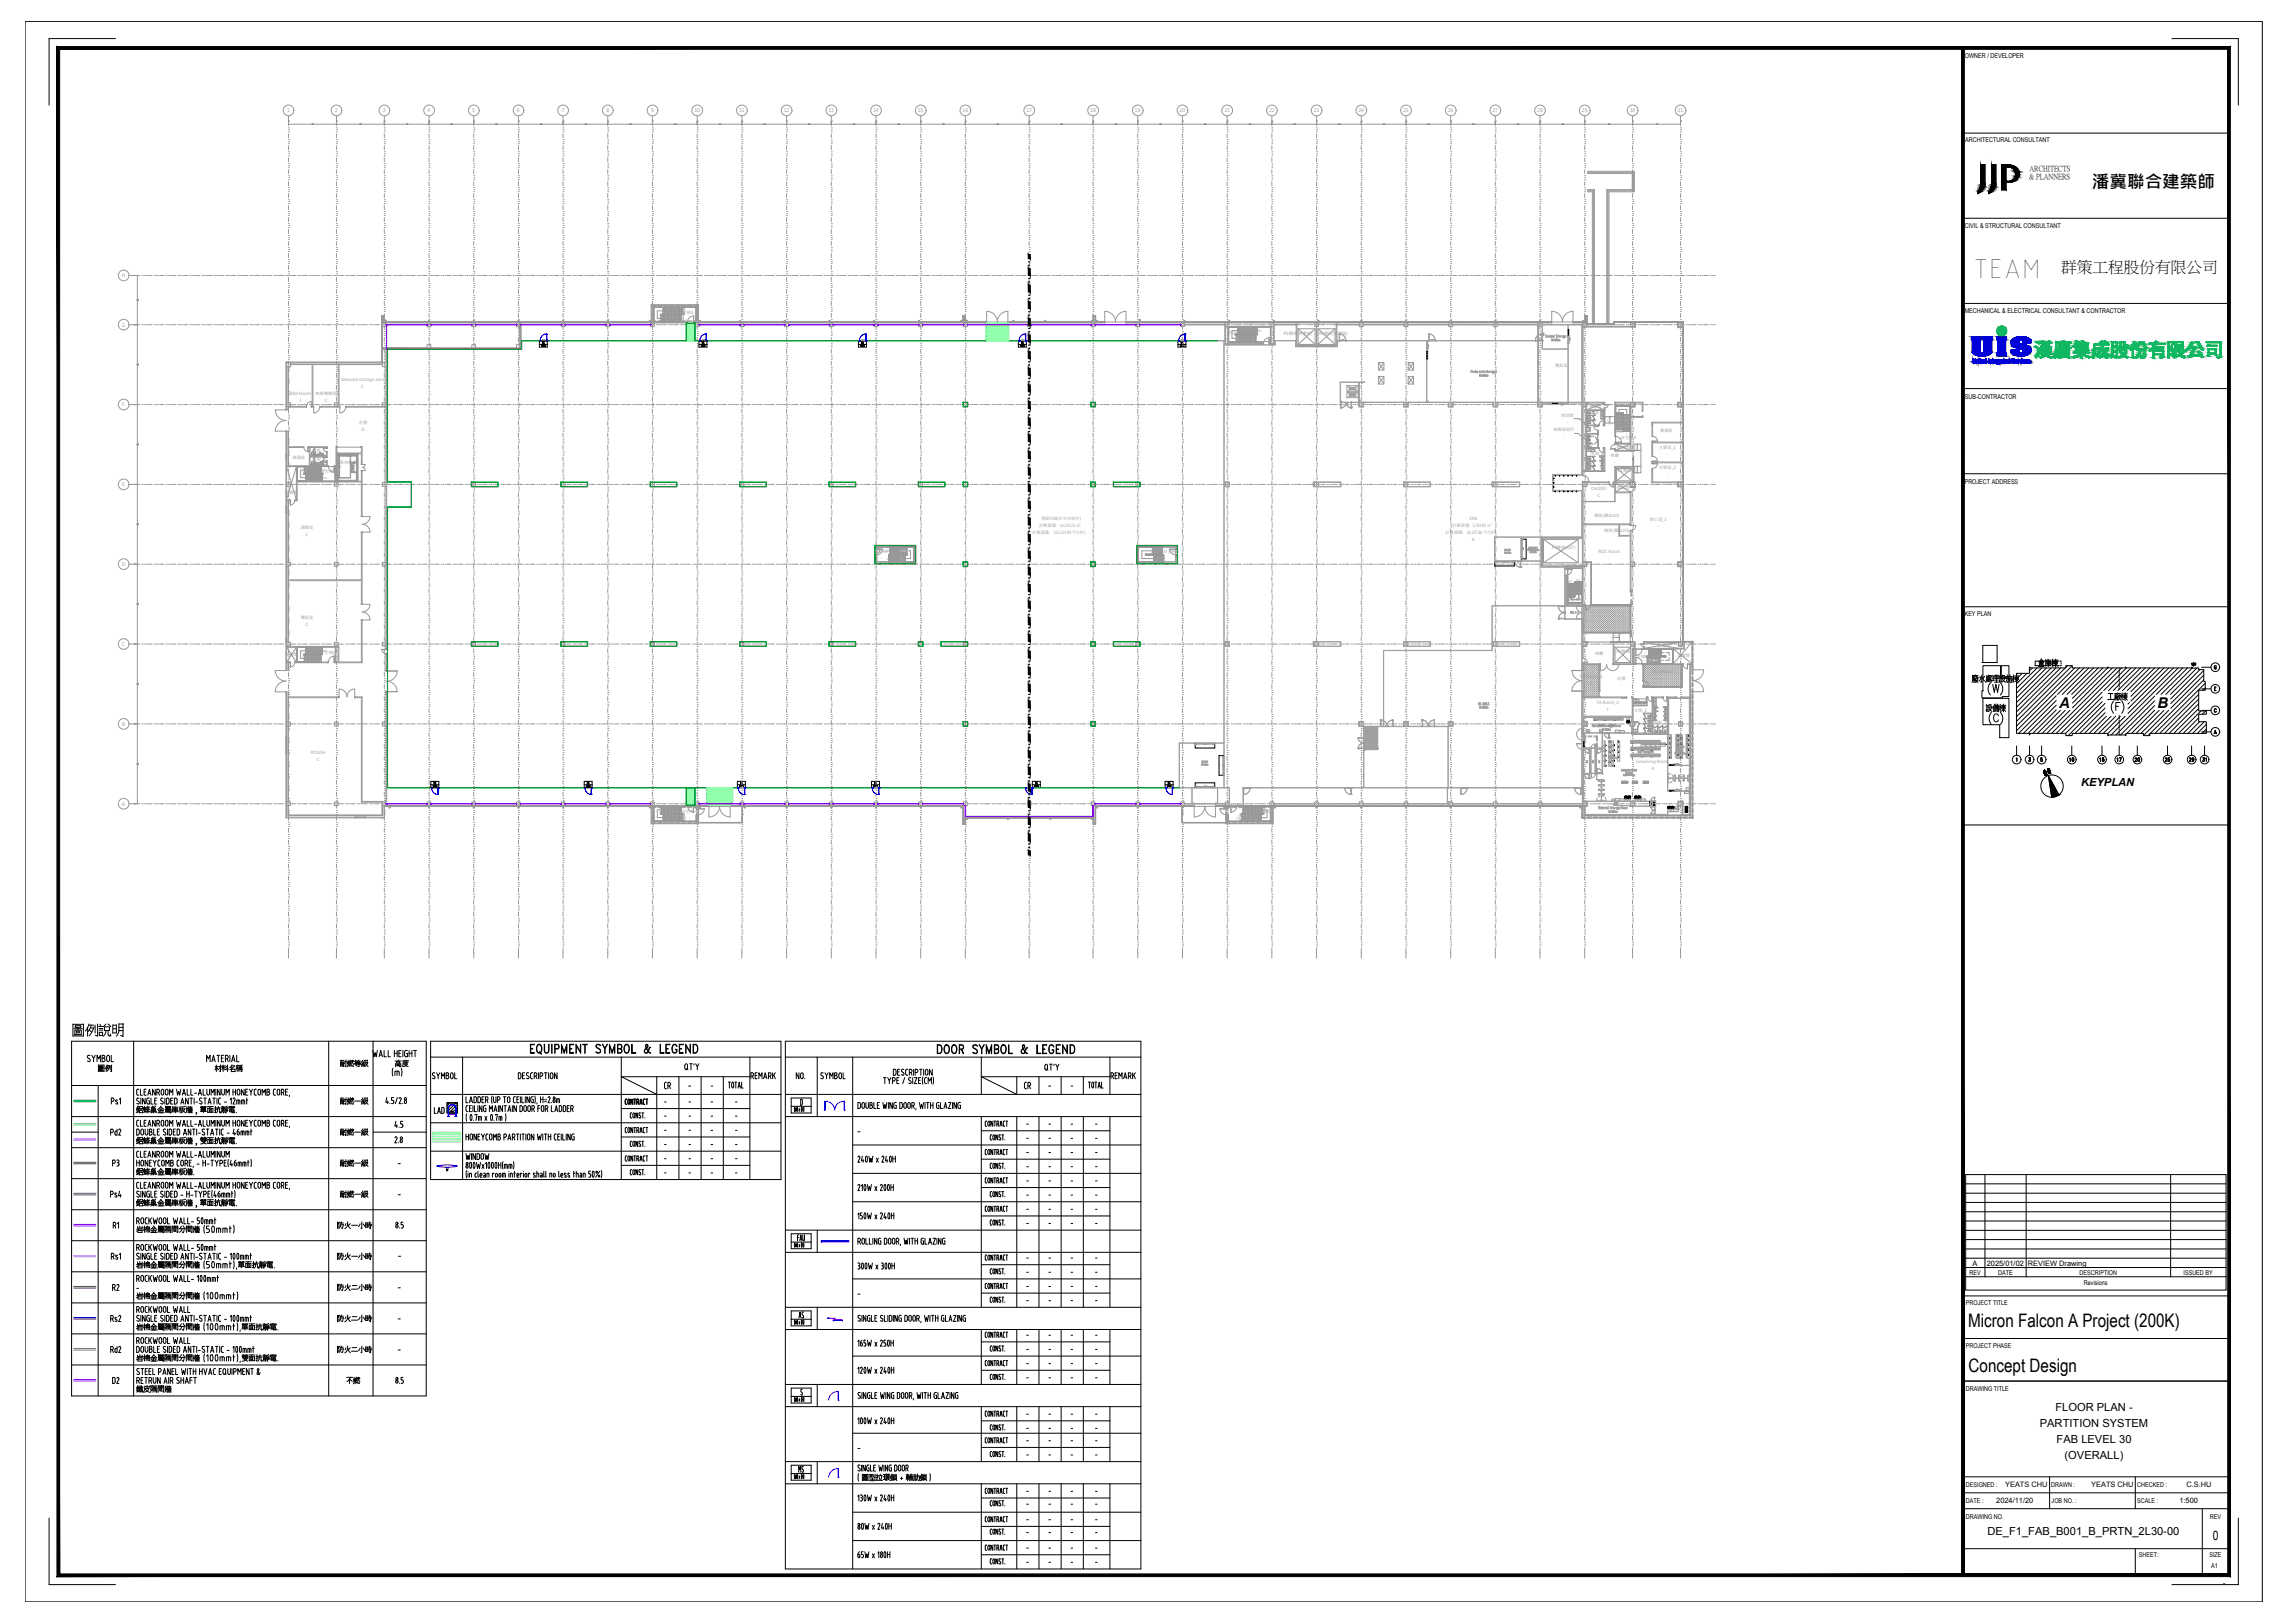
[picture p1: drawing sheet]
<svg xmlns="http://www.w3.org/2000/svg" width="860mm" height="610mm" viewBox="0 0 860 610" stroke-linecap="round" stroke-linejoin="round" font-family="sans-serif">
<defs><g id="words">
<text font-size="16.8" x="123.8" y="527">不燃</text>
<text font-size="14.1" x="26.1" y="394.4">圖例說明</text>
<text font-size="13.2" x="74.8" y="404.3">材料名稱</text>
<g font-size="12.8">
<text x="762" y="252.2">倉庫棟</text>
<text x="141.5" y="408.2">(m)</text>
</g>
<text font-size="12.3" x="32.1" y="405">圖例</text>
<text font-size="11.9" x="741.9" y="269.5">設備棟</text>
<text font-size="10.7" x="741.6" y="104.4">TEAM</text>
<text font-size="10.6" x="320.7" y="559.5">( + )</text>
<text font-size="9.7" x="789.9" y="264.9">工廠棟</text>
<text font-size="8.8" x="146" y="402.9">高度</text>
<g font-size="7.1">
<text x="198.3" y="397.2">EQUIPMENT SYMBOL &amp; LEGEND</text>
<text x="351" y="397.2">DOOR SYMBOL &amp; LEGEND</text>
</g>
<g font-size="7">
<text x="739.8" y="498.6">Micron Falcon A Project (200K)</text>
<text x="740" y="515.6">Concept Design</text>
</g>
<text font-size="6.6" x="786.4" y="70.6">潘冀聯合建築師</text>
<text font-size="5.9" x="774.8" y="102.3">群策工程股份有限公司</text>
<g font-size="5.7">
<text x="40.2" y="427.9">Pd2</text>
<text x="40.9" y="439.6">P3</text>
<text x="298.8" y="496.7">AS</text>
<text x="298.4" y="526">S</text>
<text x="298.8" y="554.9">MS</text>
</g>
<g font-size="5.6">
<text x="774" y="266">A</text>
<text x="811" y="266">B</text>
</g>
<g font-size="5.3">
<text x="248.4" y="410.3">CR</text>
<text x="383.8" y="410.3">CR</text>
<text x="41.3" y="462.8">R1</text>
<text x="40.9" y="486.1">R2</text>
<text x="40.2" y="509.4">Rd2</text>
<text x="40.9" y="521.1">D2</text>
</g>
<text font-size="4.9" x="831.9" y="578.7">0</text>
<g font-size="4.4">
<text x="780.3" y="287.5" transform="rotate(-90 780.3 287.5)">10</text>
<text x="788.1" y="287.5">15</text>
<text x="794.5" y="287.5">17</text>
<text x="801.2" y="287.5">20</text>
<text x="812.8" y="287.5">25</text>
<text x="821.6" y="287.5">29</text>
<text x="826.9" y="287.5">31</text>
</g>
<g font-size="4.2">
<text x="782.3" y="295.4">KEYPLAN</text>
<text x="772.6" y="530.5">FLOOR PLAN -</text>
<text x="766.8" y="536.5">PARTITION SYSTEM</text>
<text x="773.1" y="542.5">FAB LEVEL 30</text>
<text x="776.1" y="548.5">(OVERALL)</text>
<text x="747.1" y="576.7">DE_F1_FAB_B001_B_PRTN_2L30-00</text>
</g>
<g font-size="4">
<text x="202.5" y="130.5">MS</text>
<text x="262.5" y="130.5">MS</text>
<text x="382.8" y="130.5">MS</text>
<text x="161.9" y="296">MS</text>
<text x="219.4" y="296">MS</text>
</g>
<g font-size="4" fill="#a0a0a0">
<text x="322.4" y="130.5">MS</text>
<text x="442.7" y="130.5">MS</text>
<text x="276.9" y="296">MS</text>
<text x="327.4" y="296">MS</text>
<text x="391.2" y="296" transform="rotate(-90 391.2 296)">MS</text>
<text x="437.8" y="296">MS</text>
</g>
<text font-size="3.5" x="835.6" y="596">-</text>
<g font-size="3.1" fill="#a0a0a0">
<text x="583.1" y="180.3">W</text>
<text x="591.3" y="180.3">W</text>
</g>
<g font-size="2.9">
<text x="762.9" y="64.4">ARCHITECTS</text>
<text x="762.7" y="67.3">&amp; PLANNERS</text>
</g>
<g font-size="2.8">
<text x="741.4" y="475.8">A</text>
<text x="746.8" y="475.8">2025/01/02</text>
<text x="762.3" y="475.6">REVIEW Drawing</text>
<text x="753.7" y="558.8">YEATS CHU</text>
<text x="786.1" y="558.8">YEATS CHU</text>
<text x="821.9" y="558.9">C.S.HU</text>
<text x="750.4" y="564.7">2024/11/20</text>
<text x="819.3" y="564.8">1:500</text>
</g>
<g font-size="2.6">
<text x="583.1" y="185.9">W</text>
<text x="584.9" y="185.9">W</text>
<text x="586.7" y="185.9">W</text>
<text x="588.1" y="185.9">W</text>
<text x="589.8" y="185.9">W</text>
<text x="257.5" y="409.2">-</text>
<text x="266" y="409.2">-</text>
<text x="393" y="409.2">-</text>
<text x="401.5" y="409.2">-</text>
<text x="248.7" y="415.2">-</text>
<text x="257.9" y="415.2">-</text>
<text x="266" y="415.2">-</text>
<text x="275.2" y="415.2">-</text>
<text x="248.7" y="420.9">-</text>
<text x="257.9" y="420.9">-</text>
<text x="266" y="420.9">-</text>
<text x="275.2" y="420.9">-</text>
<text x="384.9" y="423.7">-</text>
<text x="393" y="423.7">-</text>
<text x="401.5" y="423.7">-</text>
<text x="410.6" y="423.7">-</text>
<text x="248.7" y="426.2">-</text>
<text x="248.7" y="431.4">-</text>
<text x="257.9" y="426.2">-</text>
<text x="257.9" y="431.4">-</text>
<text x="266" y="426.2">-</text>
<text x="266" y="431.4">-</text>
<text x="275.2" y="426.2">-</text>
<text x="275.2" y="431.4">-</text>
<text x="321.4" y="426.5">-</text>
<text x="384.9" y="429">-</text>
<text x="393" y="429">-</text>
<text x="401.5" y="429">-</text>
<text x="410.6" y="429">-</text>
<text x="248.7" y="436.7">-</text>
<text x="257.9" y="436.7">-</text>
<text x="266" y="436.7">-</text>
<text x="275.2" y="436.7">-</text>
<text x="384.9" y="434.3">-</text>
<text x="393" y="434.3">-</text>
<text x="401.5" y="434.3">-</text>
<text x="410.6" y="434.3">-</text>
<text x="148.5" y="438.5">-</text>
<text x="248.7" y="442">-</text>
<text x="257.9" y="442">-</text>
<text x="266" y="442">-</text>
<text x="275.2" y="442">-</text>
<text x="384.9" y="439.6">-</text>
<text x="393" y="439.6">-</text>
<text x="401.5" y="439.6">-</text>
<text x="410.6" y="439.6">-</text>
<text x="384.9" y="445.2">-</text>
<text x="393" y="445.2">-</text>
<text x="401.5" y="445.2">-</text>
<text x="410.6" y="445.2">-</text>
<text x="148.5" y="450.1">-</text>
<text x="384.9" y="455.8">-</text>
<text x="384.9" y="450.5">-</text>
<text x="393" y="455.8">-</text>
<text x="393" y="450.5">-</text>
<text x="401.5" y="455.8">-</text>
<text x="401.5" y="450.5">-</text>
<text x="410.6" y="455.8">-</text>
<text x="410.6" y="450.5">-</text>
<text x="384.9" y="461.1">-</text>
<text x="393" y="461.1">-</text>
<text x="401.5" y="461.1">-</text>
<text x="410.6" y="461.1">-</text>
<text x="148.5" y="473.4">-</text>
<text x="384.9" y="474.1">-</text>
<text x="384.9" y="479.4">-</text>
<text x="393" y="474.1">-</text>
<text x="393" y="479.4">-</text>
<text x="401.5" y="474.1">-</text>
<text x="401.5" y="479.4">-</text>
<text x="410.6" y="474.1">-</text>
<text x="410.6" y="479.4">-</text>
<text x="50.1" y="485.4">-</text>
<text x="148.5" y="485.1">-</text>
<text x="384.9" y="484.7">-</text>
<text x="393" y="484.7">-</text>
<text x="401.5" y="484.7">-</text>
<text x="410.6" y="484.7">-</text>
<text x="321.4" y="487.5">-</text>
<text x="384.9" y="490">-</text>
<text x="393" y="490">-</text>
<text x="401.5" y="490">-</text>
<text x="410.6" y="490">-</text>
<text x="148.5" y="497.1">-</text>
<text x="384.9" y="503.1">-</text>
<text x="393" y="503.1">-</text>
<text x="401.5" y="503.1">-</text>
<text x="410.6" y="503.1">-</text>
<text x="148.5" y="508.7">-</text>
<text x="384.9" y="508.4">-</text>
<text x="393" y="508.4">-</text>
<text x="401.5" y="508.4">-</text>
<text x="410.6" y="508.4">-</text>
<text x="384.9" y="513.6">-</text>
<text x="393" y="513.6">-</text>
<text x="401.5" y="513.6">-</text>
<text x="410.6" y="513.6">-</text>
<text x="384.9" y="518.9">-</text>
<text x="393" y="518.9">-</text>
<text x="401.5" y="518.9">-</text>
<text x="410.6" y="518.9">-</text>
<text x="384.9" y="532.7">-</text>
<text x="393" y="532.7">-</text>
<text x="401.5" y="532.7">-</text>
<text x="410.6" y="532.7">-</text>
<text x="384.9" y="538">-</text>
<text x="393" y="538">-</text>
<text x="401.5" y="538">-</text>
<text x="410.6" y="538">-</text>
<text x="321.4" y="545.7">-</text>
<text x="384.9" y="542.6">-</text>
<text x="393" y="542.6">-</text>
<text x="401.5" y="542.6">-</text>
<text x="410.6" y="542.6">-</text>
<text x="384.9" y="547.9">-</text>
<text x="393" y="547.9">-</text>
<text x="401.5" y="547.9">-</text>
<text x="410.6" y="547.9">-</text>
<text x="384.9" y="561.6">-</text>
<text x="393" y="561.6">-</text>
<text x="401.5" y="561.6">-</text>
<text x="410.6" y="561.6">-</text>
<text x="384.9" y="566.6">-</text>
<text x="393" y="566.6">-</text>
<text x="401.5" y="566.6">-</text>
<text x="410.6" y="566.6">-</text>
<text x="384.9" y="572.2">-</text>
<text x="393" y="572.2">-</text>
<text x="401.5" y="572.2">-</text>
<text x="410.6" y="572.2">-</text>
<text x="384.9" y="577.1">-</text>
<text x="393" y="577.1">-</text>
<text x="401.5" y="577.1">-</text>
<text x="410.6" y="577.1">-</text>
<text x="384.9" y="583.1">-</text>
<text x="393" y="583.1">-</text>
<text x="401.5" y="583.1">-</text>
<text x="410.6" y="583.1">-</text>
<text x="384.9" y="588.4">-</text>
<text x="393" y="588.4">-</text>
<text x="401.5" y="588.4">-</text>
<text x="410.6" y="588.4">-</text>
</g>
<text font-size="2.6" fill="#a0a0a0" x="591.3" y="185.9">W</text>
<g font-size="2.5">
<text x="738.6" y="21.8">OWNER / DEVELOPER</text>
<text x="738.7" y="53.5">ARCHITECTURAL CONSULTANT</text>
<text x="738.6" y="85.6">CIVIL &amp; STRUCTURAL CONSULTANT</text>
<text x="738.5" y="117.7">MECHANICAL &amp; ELECTRICAL CONSULTANT &amp; CONTRACTOR</text>
<text x="738.6" y="149.9">SUB-CONTRACTOR</text>
<text x="738.5" y="182">PROJECT ADDRESS</text>
<text x="738.5" y="231.6">KEY PLAN</text>
<text x="740.4" y="479">REV</text>
<text x="751.1" y="479">DATE</text>
<text x="781.8" y="479">DESCRIPTION</text>
<text x="820.8" y="479">ISSUED BY</text>
<text x="783.4" y="482.9">Revisions</text>
<text x="739" y="490.6">PROJECT TITLE</text>
<text x="739" y="506.6">PROJECT PHASE</text>
<text x="739" y="522.6">DRAWING TITLE</text>
<text x="739" y="558.9">DESIGNED :</text>
<text x="771.1" y="558.9">DRAWN :</text>
<text x="803.4" y="558.9">CHECKED :</text>
<text x="739" y="564.9">DATE :</text>
<text x="771.2" y="564.9">JOB NO. :</text>
<text x="803.4" y="564.9">SCALE :</text>
<text x="739" y="570.7">DRAWING NO.</text>
<text x="830.7" y="570.7">REV</text>
<text x="804" y="585.2">SHEET:</text>
<text x="830.5" y="585.2">SIZE</text>
<text x="831.2" y="589.1">A1</text>
</g>
<g font-size="1.9" fill="#989898">
<text x="107.9" y="42.2">1</text>
<text x="125.9" y="42.2">2</text>
<text x="143.9" y="42.2">3</text>
<text x="160.7" y="42.2">4</text>
<text x="177.5" y="42.2">5</text>
<text x="194.3" y="42.2">6</text>
<text x="211.1" y="42.2">7</text>
<text x="228" y="42.2">8</text>
<text x="244.8" y="42.2">9</text>
<text x="261" y="42.2">10</text>
<text x="277.8" y="42.2">11</text>
<text x="294.6" y="42.2">12</text>
<text x="311.4" y="42.2">13</text>
<text x="328.2" y="42.2">14</text>
<text x="345" y="42.2">15</text>
<text x="361.8" y="42.2">16</text>
<text x="385.8" y="42.2">17</text>
<text x="409.8" y="42.2">18</text>
<text x="426.6" y="42.2">19</text>
<text x="443.4" y="42.2">20</text>
<text x="460.2" y="42.2">21</text>
<text x="477" y="42.2">22</text>
<text x="493.8" y="42.2">23</text>
<text x="510.6" y="42.2">24</text>
<text x="527.4" y="42.2">25</text>
<text x="544.2" y="42.2">26</text>
<text x="561" y="42.2">27</text>
<text x="577.8" y="42.2">28</text>
<text x="594.6" y="42.2">29</text>
<text x="612.6" y="42.2">30</text>
<text x="630.6" y="42.2">31</text>
<text x="45.7" y="104.3">H</text>
<text x="45.8" y="122.8">G</text>
<text x="46" y="152.7">F</text>
<text x="46" y="182.7">E</text>
<text x="45.7" y="212.8">D</text>
<text x="45.8" y="242.8">C</text>
<text x="45.9" y="272.8">B</text>
<text x="45.8" y="302.8">A</text>
</g>
<g font-size="1.6" fill="#989898">
<text x="254.9" y="117.9">安全梯G</text>
<text x="257.5" y="120.6">-</text>
<text x="461.5" y="125.4">安全梯C</text>
<text x="482.5" y="125.8">#5電梯(無塵梯)</text>
<text x="495.8" y="125.8">#4電梯(無塵梯)</text>
<text x="464" y="128">-</text>
<text x="487.6" y="128.4">-</text>
<text x="500.9" y="128.4">-</text>
<text x="584.6" y="137.9">電氣室</text>
<text x="128.3" y="143.1">Network stroage area</text>
<text x="109.1" y="148.5">BIM Room</text>
<text x="118.6" y="148.4">無線電機房</text>
<text x="112.8" y="151.1">I</text>
<text x="122.1" y="151.1">C</text>
<text x="597.4" y="153.3">管道間</text>
<text x="597.9" y="155.6">女廁_1</text>
<text x="134.9" y="159.2">走道</text>
<text x="135.9" y="161.8">G</text>
<text x="586.9" y="156.6">掃具間</text>
<text x="600" y="158.3">-</text>
<text x="583.9" y="162.2">無障礙廁所</text>
<text x="609.3" y="165.1">安全梯A</text>
<text x="611.9" y="167.8">-</text>
<text x="624.1" y="162.4">會議室</text>
<text x="110" y="172.4">儲藏室</text>
<text x="117.3" y="173.2">女廁</text>
<text x="117.3" y="169.9">男廁</text>
<text x="598" y="171">男廁_1</text>
<text x="600.1" y="173.7">-</text>
<text x="605.4" y="171.7">梯廳</text>
<text x="607.7" y="168.6">管道間</text>
<text x="623.6" y="168.8">主管室_1</text>
<text x="120.5" y="177.7">安全梯I</text>
<text x="127.7" y="174.5">既有電梯</text>
<text x="608.2" y="177.5">#1電梯</text>
<text x="623.6" y="176.1">主管室_2</text>
<text x="107.2" y="185.8">管道間</text>
<text x="598.1" y="184.2">OA(IDF)</text>
<text x="607.7" y="183.7">管道間</text>
<text x="610.4" y="180.2">-</text>
<text x="600.6" y="186.8">C</text>
<text x="391.4" y="195.5">預留FAB(本次未施作)</text>
<text x="552.4" y="195.6">FAB</text>
<text x="599.3" y="194.2">機房(屬AUO)</text>
<text x="620.2" y="195.7">辦公室_1</text>
<text x="113.1" y="198.7">調藥室</text>
<text x="114.9" y="201.4">C</text>
<text x="388.1" y="200.7">計算面積:</text>
<text x="390.6" y="198.1">計算面積: 14,234.23 m</text>
<text x="396.2" y="200.8">153,215.99 平方英尺</text>
<text x="543.4" y="200.7">計算面積:</text>
<text x="546" y="198.1">計算面積: 5,783.93 m</text>
<text x="551.5" y="200.8">62,257.68 平方英尺</text>
<text x="553.2" y="203.4">A</text>
<text x="603.1" y="199.8">機房(屬AUO)</text>
<text x="328.5" y="207.7">安全梯F</text>
<text x="437.3" y="207.7">安全梯D</text>
<text x="583.3" y="206.3">#3電梯(10T)</text>
<text x="587.4" y="209">-</text>
<text x="600.8" y="207.8">ROC Room</text>
<text x="589.2" y="226">安全梯K</text>
<text x="113.1" y="232.7">電氣室</text>
<text x="591.7" y="228.7">-</text>
<text x="114.9" y="235.4">C</text>
<text x="120.4" y="245.7">安全梯J</text>
<text x="607.6" y="245.2">#2電梯</text>
<text x="623.1" y="243">管道間</text>
<text x="107.2" y="246.6">管道間</text>
<text x="122.7" y="248.4">-</text>
<text x="599.6" y="246">梯廳</text>
<text x="613.6" y="247.3">安全梯B</text>
<text x="616.1" y="250">-</text>
<text x="630.6" y="247">管道間</text>
<text x="593.9" y="254.9">TA Room_1</text>
<text x="597.9" y="257.5">I</text>
<text x="607.9" y="255.7">走道</text>
<text x="621.1" y="252.8">War Room</text>
<text x="600.1" y="264.6">TA Room_2</text>
<text x="604.1" y="267.2">I</text>
<text x="614.3" y="267.5">女廁_2</text>
<text x="621.7" y="272.1">男廁_2</text>
<text x="623.7" y="274.9">-</text>
<text x="116.8" y="283.5">POLISH</text>
<text x="119.1" y="286.1">C</text>
<text x="615.1" y="286.8">Growning Room</text>
<text x="620.8" y="289.5">A</text>
<text x="256.3" y="305.5">安全梯H</text>
<text x="472.5" y="305.5">安全梯E</text>
<text x="474.9" y="308.2">-</text>
</g>
<g font-size="1.1" fill="#989898">
<text x="472.8" y="124.7">DN</text>
<text x="121.3" y="177.1">UP</text>
<text x="121.4" y="179.9">DN</text>
<text x="333.1" y="207.4">UP</text>
<text x="333.4" y="210.3">DN</text>
<text x="436.3" y="210.3">DN</text>
<text x="589.9" y="218.8">UP</text>
<text x="592.7" y="218.3">DN</text>
<text x="121.4" y="245.1">DN</text>
<text x="256.8" y="307.6">DN</text>
<text x="464.8" y="307.6">DN</text>
</g>
<text font-size=".6" fill="#989898" x="606.1" y="300.9">bin</text>
<g font-size=".5" fill="#989898">
<text x="257" y="116.9">DN</text>
<text x="604.8" y="159.2" transform="rotate(-90 604.8 159.2)">SLOPE 1:12</text>
<text x="604.8" y="159.7">UP</text>
<text x="611.1" y="163.1">DN</text>
<text x="615.1" y="169.5" transform="rotate(-90 615.1 169.5)">SLOPE 1:12</text>
<text x="615.1" y="170">UP</text>
<text x="615.1" y="177.9" transform="rotate(-90 615.1 177.9)">SLOPE 1:12</text>
<text x="615.1" y="175">UP</text>
<text x="605.5" y="239.8">UP</text>
<text x="606.2" y="239.2">SLOPE 1:12</text>
</g>
<g font-size=".3" fill="#989898">
<text x="607.4" y="275.2">Fountain</text>
<text x="607.4" y="274.8">Drinking</text>
<text x="609.2" y="275.1">Gloves</text>
<text x="633.2" y="297.9">Mask/Hairnet</text>
<text x="634.1" y="296.5">Trash</text>
<text x="634.2" y="296.8">Bin</text>
<text x="607.4" y="300.9">Fountain</text>
<text x="607.4" y="300.5">Drinking</text>
<text x="609.2" y="300.8">Gloves</text>
<text x="617.2" y="300.8">Gloves</text>
</g>
</g></defs>
<g fill="#000" stroke="#000" stroke-width=".38">
<path d="M743.5 72h1.1l-.4 .3zM747.6 72h1.1l-.3 .3zM754.3 68.4h2z"/>
<path d="M21.4 17.5l1 1 816-1zM22.4 18.5l816-1-1 1zM838.4 17.5l-1 1 1 574zM837.4 18.5l1 574-1-1zM21.4 592.5h817l-1-1zM21.4 592.5l1-1h815zM21.4 17.5v575l1-1zM21.4 17.5l1 1v573z"/>
<path d="M737.4 18l1 574v-574zM737.4 18l1 574h-1z"/>
<path d="M743.5 72v.3h.7zM743.5 72.3h.7l-.7 .5z"/>
<path d="M743.7 71.7l.9 .3 .3-.3zM743.7 71.7l.9 .3h-1.1z"/>
<path d="M744 71.4l.9 .3 .3-.3zM744 71.4l.9 .3h-1.2z"/>
<path d="M744.1 71l1.1 .4 .2-.4zM744.1 71l1.1 .4h-1.2z"/>
<path d="M744.3 70.7l1.1 .3 .2-.3zM744.3 70.7l1.1 .3h-1.3z"/>
<path d="M744.4 70.3l1.2 .4 .3-.4zM744.4 70.3l1.2 .4h-1.3z"/>
<path d="M744.5 69.9l1.4 .4 .1-.4zM744.5 69.9l1.4 .4h-1.5z"/>
<path d="M744.5 61.8l1.7 7.4v-7.4zM744.5 61.8l1.7 7.4h-1.7z"/>
<path d="M744.5 69.2l1.7 .3v-.3zM744.5 69.2l1.7 .3h-1.7z"/>
<path d="M744.5 69.5l1.5 .4 .2-.4zM744.5 69.5l1.5 .4h-1.5z"/>
<path d="M747.6 72v.3h.8zM747.6 72.3h.8l-.8 .5z"/>
<path d="M747.8 71.7l.9 .3 .3-.3zM747.8 71.7l.9 .3h-1.1z"/>
<path d="M748.1 71.4l.9 .3 .3-.3zM748.1 71.4l.9 .3h-1.2z"/>
<path d="M748.2 71l1.1 .4 .3-.4zM748.2 71l1.1 .4h-1.2z"/>
<path d="M748.4 70.7l1.2 .3 .2-.3zM748.4 70.7l1.2 .3h-1.4z"/>
<path d="M748.5 70.3l1.3 .4 .2-.4zM748.5 70.3l1.3 .4h-1.4z"/>
<path d="M748.6 69.9l1.4 .4 .1-.4zM748.6 69.9l1.4 .4h-1.5z"/>
<path d="M748.7 61.8l1.6 7.4v-7.4zM748.7 61.8l1.6 7.4h-1.6z"/>
<path d="M748.7 69.2l1.6 .3v-.3zM748.7 69.2l1.6 .3h-1.6z"/>
<path d="M748.7 69.5l1.4 .4 .2-.4zM748.7 69.5l1.4 .4h-1.5z"/>
<path d="M752.4 62h2.9zM752.4 62h2.9z"/>
<path d="M752.4 62.9l1.7 5.1v-5.1zM752.4 62.9l1.7 5.1h-1.7z"/>
<path d="M752.4 68l2.2 .1zM752.4 68l2.2 .1z"/>
<path d="M752.4 68.4h1.7zM752.4 68.4h1.7z"/>
<path d="M752.4 68.4l1.7 3v-3zM752.4 68.4l1.7 3h-1.7z"/>
<path d="M754.3 68.4l1.3 .2zM754.8 68.6h.8z"/>
<path d="M752.4 62.8h2.2zM752.4 62.8h2.7z"/>
<path d="M752.4 62.8h2.2zM752.4 62.8l1.7 .1z"/>
<path d="M752.4 68.1l2.7 .1zM752.4 68.1l2.7 .1z"/>
<path d="M752.4 62l3.7 .1zM752.4 62l3.7 .1z"/>
<path d="M752.4 62.1l4.3 .2zM752.4 62.1l4.3 .2h-4.3z"/>
<path d="M754.1 68.4h2.3zM754.1 68.4h2.2z"/>
<path d="M752.4 62.3l5 .3-.7-.3zM752.4 62.3l5 .3h-5z"/>
<path d="M752.4 68.2h4.5zM752.4 68.2l4 .2z"/>
<path d="M752.4 68.2h4.6zM752.4 68.2h4.5z"/>
<path d="M755.3 68.1h1.7zM755.1 68.2h1.9z"/>
<path d="M755.6 68.1h1.6zM755.3 68.1h1.7z"/>
<path d="M752.4 62.6l5.2 .2zM752.4 62.6l5.2 .2z"/>
<path d="M756.1 67.9h1.3zM755.6 68.1h1.6z"/>
<path d="M756.2 67.8h1.4zM756.1 67.9h1.3z"/>
<path d="M755.1 62.8l2.6 .1zM755.1 62.8l2.6 .1z"/>
<path d="M755.6 62.9l2.4 .1zM755.6 62.9l2.4 .1zM756.1 63h1.9zM756.1 63h1.9z"/>
<path d="M756.5 67.7h1.3zM756.2 67.8h1.4z"/>
<path d="M756.1 63l2.1 .3-.2-.3zM756.1 63l2.1 .3h-1.7z"/>
<path d="M756.9 67.4l.9 .3 .3-.3zM756.5 67.7l.4-.3 .9 .3z"/>
<path d="M756.9 67.3h1.3zM756.9 67.3l1.2 .1z"/>
<path d="M756.5 63.3l2 .2-.3-.2zM756.5 63.3l2 .2h-1.7z"/>
<path d="M756.8 63.5l1.7 .1zM756.8 63.5l1.7 .1z"/>
<path d="M757.2 66.9l1 .4 .3-.4zM757.2 66.9l1 .4h-1.3z"/>
<path d="M756.9 63.6l1.8 .2-.2-.2zM756.9 63.6l1.8 .2h-1.6z"/>
<path d="M757.3 66.8h1.3zM757.3 66.8l1.2 .1z"/>
<path d="M757.1 63.8l1.7 .2zM757.1 63.8l1.7 .2z"/>
<path d="M757.2 64l1.7 .1zM757.2 64l1.7 .1z"/>
<path d="M757.5 66.4l1.1 .4 .2-.4zM757.5 66.4l1.1 .4h-1.3z"/>
<path d="M757.3 64.1l1.6 .4v-.4zM757.3 64.1l1.6 .4h-1.4zM757.5 64.5h1.4zM757.5 64.5h1.4z"/>
<path d="M757.5 64.5l1.5 .3-.1-.3zM757.5 64.5l1.5 .3h-1.4z"/>
<path d="M757.6 66l1.3 .2zM757.6 66l1.3 .2z"/>
<path d="M757.6 66.2l1.2 .2 .1-.2zM757.6 66.2l1.2 .2h-1.3z"/>
<path d="M757.6 64.8l1.4 .2zM757.6 64.8l1.4 .2z"/>
<path d="M757.6 65l1.4 .5v-.5zM757.6 65l1.4 .5h-1.3zM757.7 65.5h1.3zM757.7 65.5h1.3z"/>
<path d="M757.7 65.5l1.2 .5 .1-.5zM757.7 65.5l1.2 .5h-1.3z"/>
<path d="M386.6 95.7l.6 1.5v-1.5zM386.6 95.7l.6 1.5h-.6z"/>
<path d="M386.6 95.7l.6 1.5v-1.5zM386.6 95.7l.6 1.5h-.6z"/>
<path d="M386.6 101l.6 2.4v-2.4zM386.6 101l.6 2.4h-.6z"/>
<path d="M386.6 107.2l.6 2.5v-2.5zM386.6 107.2l.6 2.5h-.6z"/>
<path d="M386.6 113.4l.6 2.5v-2.5zM386.6 113.4l.6 2.5h-.6z"/>
<path d="M386.6 119.7l.6 2.5v-2.5zM386.6 119.7l.6 2.5h-.6z"/>
<path d="M386.6 101l.6 2.4v-2.4zM386.6 101l.6 2.4h-.6z"/>
<path d="M386.6 107.2l.6 2.5v-2.5zM386.6 107.2l.6 2.5h-.6z"/>
<path d="M386.6 113.4l.6 2.5v-2.5zM386.6 113.4l.6 2.5h-.6z"/>
<path d="M386.6 119.7l.6 2.5v-2.5zM386.6 119.7l.6 2.5h-.6z"/>
<path d="M386.6 125.9l.6 2.5v-2.5zM386.6 125.9l.6 2.5h-.6z"/>
<path d="M386.6 132.2l.6 2.5v-2.5zM386.6 132.2l.6 2.5h-.6z"/>
<path d="M386.6 138.5l.6 2.5v-2.5zM386.6 138.5l.6 2.5h-.6z"/>
<path d="M386.6 125.9l.6 2.5v-2.5zM386.6 125.9l.6 2.5h-.6z"/>
<path d="M386.6 132.2l.6 2.5v-2.5zM386.6 132.2l.6 2.5h-.6z"/>
<path d="M386.6 138.5l.6 2.5v-2.5zM386.6 138.5l.6 2.5h-.6z"/>
<path d="M386.6 144.7l.6 2.5v-2.5zM386.6 144.7l.6 2.5h-.6z"/>
<path d="M386.6 150.9l.6 2.5v-2.5zM386.6 150.9l.6 2.5h-.6z"/>
<path d="M386.6 157.2l.6 2.5v-2.5zM386.6 157.2l.6 2.5h-.6z"/>
<path d="M386.6 144.7l.6 2.5v-2.5zM386.6 144.7l.6 2.5h-.6z"/>
<path d="M386.6 150.9l.6 2.5v-2.5zM386.6 150.9l.6 2.5h-.6z"/>
<path d="M386.6 157.2l.6 2.5v-2.5zM386.6 157.2l.6 2.5h-.6z"/>
<path d="M386.6 163.4l.6 2.5v-2.5zM386.6 163.4l.6 2.5h-.6z"/>
<path d="M386.6 169.7l.6 2.5v-2.5zM386.6 169.7l.6 2.5h-.6z"/>
<path d="M386.6 176l.6 2.5v-2.5zM386.6 176l.6 2.5h-.6z"/>
<path d="M386.6 163.4l.6 2.5v-2.5zM386.6 163.4l.6 2.5h-.6z"/>
<path d="M386.6 169.7l.6 2.5v-2.5zM386.6 169.7l.6 2.5h-.6z"/>
<path d="M386.6 176l.6 2.5v-2.5zM386.6 176l.6 2.5h-.6z"/>
<path d="M386.6 182.2l.6 2.5v-2.5zM386.6 182.2l.6 2.5h-.6z"/>
<path d="M386.6 188.5l.6 2.5v-2.5zM386.6 188.5l.6 2.5h-.6z"/>
<path d="M386.6 194.7l.6 2.5v-2.5zM386.6 194.7l.6 2.5h-.6z"/>
<path d="M386.6 182.2l.6 2.5v-2.5zM386.6 182.2l.6 2.5h-.6z"/>
<path d="M386.6 188.5l.6 2.5v-2.5zM386.6 188.5l.6 2.5h-.6z"/>
<path d="M386.6 194.7l.6 2.5v-2.5zM386.6 194.7l.6 2.5h-.6z"/>
<path d="M386.6 200.9l.6 2.5v-2.5zM386.6 200.9l.6 2.5h-.6z"/>
<path d="M386.6 207.2l.6 2.5v-2.5zM386.6 207.2l.6 2.5h-.6z"/>
<path d="M386.6 213.4l.6 2.6v-2.6zM386.6 213.4l.6 2.6h-.6z"/>
<path d="M386.6 219.7l.6 2.5v-2.5zM386.6 219.7l.6 2.5h-.6z"/>
<path d="M386.6 200.9l.6 2.5v-2.5zM386.6 200.9l.6 2.5h-.6z"/>
<path d="M386.6 207.2l.6 2.5v-2.5zM386.6 207.2l.6 2.5h-.6z"/>
<path d="M386.6 213.4l.6 2.6v-2.6zM386.6 213.4l.6 2.6h-.6z"/>
<path d="M386.6 219.7l.6 2.5v-2.5zM386.6 219.7l.6 2.5h-.6z"/>
<path d="M386.6 226l.6 2.5v-2.5zM386.6 226l.6 2.5h-.6z"/>
<path d="M386.6 232.2l.6 2.5v-2.5zM386.6 232.2l.6 2.5h-.6z"/>
<path d="M386.6 238.4l.6 2.5v-2.5zM386.6 238.4l.6 2.5h-.6z"/>
<path d="M386.6 226l.6 2.5v-2.5zM386.6 226l.6 2.5h-.6z"/>
<path d="M386.6 232.2l.6 2.5v-2.5zM386.6 232.2l.6 2.5h-.6z"/>
<path d="M386.6 238.4l.6 2.5v-2.5zM386.6 238.4l.6 2.5h-.6z"/>
<path d="M386.6 244.7l.6 2.5v-2.5zM386.6 244.7l.6 2.5h-.6z"/>
<path d="M386.6 250.9l.6 2.6v-2.6zM386.6 250.9l.6 2.6h-.6z"/>
<path d="M386.6 257.2l.6 2.5v-2.5zM386.6 257.2l.6 2.5h-.6z"/>
<path d="M386.6 244.7l.6 2.5v-2.5zM386.6 244.7l.6 2.5h-.6z"/>
<path d="M386.6 250.9l.6 2.6v-2.6zM386.6 250.9l.6 2.6h-.6z"/>
<path d="M386.6 257.2l.6 2.5v-2.5zM386.6 257.2l.6 2.5h-.6z"/>
<path d="M386.6 263.5l.6 2.5v-2.5zM386.6 263.5l.6 2.5h-.6z"/>
<path d="M386.6 269.7l.6 2.5v-2.5zM386.6 269.7l.6 2.5h-.6z"/>
<path d="M386.6 276l.6 2.5v-2.5zM386.6 276l.6 2.5h-.6z"/>
<path d="M386.6 263.5l.6 2.5v-2.5zM386.6 263.5l.6 2.5h-.6z"/>
<path d="M386.6 269.7l.6 2.5v-2.5zM386.6 269.7l.6 2.5h-.6z"/>
<path d="M386.6 276l.6 2.5v-2.5zM386.6 276l.6 2.5h-.6z"/>
<path d="M386.6 282.2l.6 2.5v-2.5zM386.6 282.2l.6 2.5h-.6z"/>
<path d="M386.6 288.4l.6 2.6v-2.6zM386.6 288.4l.6 2.6h-.6z"/>
<path d="M386.6 294.7l.6 2.5v-2.5zM386.6 294.7l.6 2.5h-.6z"/>
<path d="M386.6 282.2l.6 2.5v-2.5zM386.6 282.2l.6 2.5h-.6z"/>
<path d="M386.6 288.4l.6 2.6v-2.6zM386.6 288.4l.6 2.6h-.6z"/>
<path d="M386.6 294.7l.6 2.5v-2.5zM386.6 294.7l.6 2.5h-.6z"/>
<path d="M770 291.5l4 7.2h-2.9zM771.1 298.7l.2 1 2.7-1z"/>
<path d="M386.6 301l.6 2.5v-2.5zM386.6 301l.6 2.5h-.6z"/>
<path d="M386.6 307.2l.6 2.5v-2.5zM386.6 307.2l.6 2.5h-.6z"/>
<path d="M386.6 313.5l.6 2.5v-2.5zM386.6 313.5l.6 2.5h-.6z"/>
<path d="M386.6 319.7l.6 1.5v-1.5zM386.6 319.7l.6 1.5h-.6z"/>
<path d="M386.6 301l.6 2.5v-2.5zM386.6 301l.6 2.5h-.6z"/>
<path d="M386.6 307.2l.6 2.5v-2.5zM386.6 307.2l.6 2.5h-.6z"/>
<path d="M386.6 313.5l.6 2.5v-2.5zM386.6 313.5l.6 2.5h-.6z"/>
<path d="M386.6 319.7l.6 1.5v-1.5zM386.6 319.7l.6 1.5h-.6z"/>
</g>
<g fill="none" stroke="#000" stroke-width=".38">
<path d="M9.4 8h841v594h-841zM21.9 18h816v574h-816zM43.4 14.5h-25v25M737.4 18v574M816.4 14.5h25v25M737.4 50h100.5M743.6 72.8l1.4-1.2 1.2-2.1v-7.7h-1.7l.1 7.9-1 2.3-.1 .8M750.3 69.5v-7.7h-1.6v7.9l-1 2.3-.1 .8M750.3 69.4l-1.2 2.2-1.4 1.2M754.1 62.9a2.73 2.73 0 0 1 3.6 2.6 2.73 2.73 0 0 1-3.6 2.5zM758.5 63.5l.5 1.3M758.5 63.5a5.3 5.3 0 0 0-4.4-1.6l-1.7 .1v9.4h1.7v-3"/>
<path d="M759 64.8a3.6 3.6 0 0 1-4.9 3.6M386.6 98.4h.6M386.6 99.7h.6M737.4 82h100.5M386.6 104.7h.6M386.6 105.9h.6M386.6 110.9h.6M386.6 112.2h.6M386.6 117.2h.6M386.6 118.4h.6M737.4 114h100.5M386.6 123.4h.6"/>
<path d="M386.6 124.7h.6M386.6 135.9h.6M386.6 137.2h.6M536.4 134.8l.1 .1zM536.4 132.2v-.4l.1 .4M536.4 134.4v.4l.1-.4M536.4 131.6l.1 .2zM536.4 132.5v.6M536.4 133.5v.6M536.5 132.5v.6M536.5 133.5v.6M589.5 123.9l.1 .2z"/>
<path d="M589.5 125.8v.5l.1-.5M589.5 124.6v-.5l.1 .5M589.5 126.3l.1 .1zM589.5 124.9v.6M589.6 124.9v.6M386.6 142.2h.6M386.6 143.5h.6M386.6 148.4h.6M386.6 149.7h.6M386.6 154.7h.6M386.6 155.9h.6M583.8 151.6h.1"/>
<path d="M583.8 151.6h.4zM584.5 151.6h.7M585.5 151.6h.5zM585.9 151.6h.1M586 151.6h.1M737.4 146h100.5M386.6 160.9h.6M386.6 162.2h.6M386.6 167.2h.6M386.6 168.4h.6M386.6 173.4h.6M386.6 174.7h.6"/>
<path d="M386.6 179.7h.6M587.7 178.7l.1 .2 .1-.2M589.4 178.7v.2l.1-.2M737.4 178h100.5M386.6 181h.6M386.6 186h.6M386.6 187.2h.6M386.6 192.2h.6M386.6 193.4h.6M386.6 198.4h.6M386.6 199.7h.6M584 181.4h.2l-.2 .1"/>
<path d="M386.6 204.7h.6M386.6 205.9h.6M386.6 210.9h.6M386.6 212.2h.6M386.6 217.2h.6M386.6 218.5h.6M561.9 211.5v.3M561.9 211.9v.3M561.9 212.4v.3h.3M562.2 211h-.3v.3M562.3 211h.4M562.3 212.7h.4"/>
<path d="M562.8 211h.3M562.8 212.7h.3M563.3 211h.3M563.3 212.7h.3M563.7 211h.4M563.7 212.7h.4M564.2 211h.3M564.2 212.7h.3M564.7 211h.3M564.7 212.7h.3M565.2 211h.3M565.2 212.7h.3"/>
<path d="M565.6 211h.3M565.6 212.7h.3M566.1 211h.3M566.1 212.7h.3M566.6 211h.3M566.6 212.7h.3M567 211h.3M567 212.7h.3M567.5 211h.3M567.5 212.7h.3M568 211h.3M568 212.7h.3"/>
<path d="M568.4 211h.4M568.4 212.7h.4M568.9 211h.3v.3M569.2 211.5v.3M569.2 211.9v.3M569.2 212.4v.3h-.3M572 209.7v.3h.3M572 203.1v.3M572 203.6v.3M572 204.1v.3M572 204.5v.4M572 205v.3"/>
<path d="M572 205.5v.3M572 206v.3M572 206.4v.3M572 206.9v.3M572 207.4v.3M572 207.8v.3M572 208.3v.3M572 208.8v.3M572 209.2v.3M572.3 202.6h-.3v.4M572.4 210h.4M572.4 202.6h.4"/>
<path d="M572.9 210h.3M572.9 202.6h.3M573.3 202.6h.4v.4M573.7 209.7v.3h-.4M573.7 203.1v.3M573.7 203.6v.3M573.7 204.1v.3M573.7 204.5v.4M573.7 205v.3M573.7 205.5v.3M573.7 206v.3M573.7 206.4v.3"/>
<path d="M573.7 206.9v.3M573.7 207.4v.3M573.7 207.8v.3M573.7 208.3v.3M573.7 208.8v.3M573.7 209.2v.3M386.6 223.5h.6M386.6 224.7h.6M386.6 229.7h.6M386.6 231h.6M386.6 236h.6M386.6 237.2h.6"/>
<path d="M737.4 228h100.5M386.6 242.2h.6M386.6 243.4h.6M386.6 248.4h.6M386.6 249.7h.6M386.6 254.7h.6M386.6 256h.6M741.5 253.7v1.5M741.5 253.9h2.1M741.5 255.2l-.2 1.2M741.7 254.9h.6M741.7 254.2h.7"/>
<path d="M741.8 254.4l.2 .2M742.3 254.9v.4h-.5v.4h.5M742.4 255.5l-.3 .9M742.5 254.1l-.8 .7M742.5 255.7h.8M742.6 253.6v.3M742.6 255.8l.9 .6M742.6 254l1.1 .9M742.7 254.8l-.2 .6M742.7 254.9h.5M743.2 254.8v.4M743.2 254.2l-.3 .2"/>
<path d="M743.2 255.2l.2 .3M743.4 255.6l-.9 .8M743.4 255.5h.1M743.5 254.4l-.4 .3M743.9 254.5h.8M744.7 254.3l-.3 1.1-.6 .6M745 253.6v2.8l-.5-.1M745 249h5.7v-6.4h-5.4v6.4M745.1 254.5l1.1 1.5M745.4 250.2h6.6v4.7h3.2v6.9h-2.5v.5h-7.7v-2.7h.4zM746 254.1l-.6 .8M746.8 253.9v1.7l-.5 .8"/>
<path d="M746.8 254.2h1.9M746.9 254.5h1.4M747 255.6l1 .7 .7 .1M747.1 255.3h.5M747.2 254.9l-.4 .8M747.5 253.9h.9M747.5 253.6l.1 1.3h.8M747.8 255.2l-1.1 1.1M747.9 255.1l-.2 .8M748 255.3h.4M748.4 255.1l.1 .8h.2v-.3M748.8 253.9l-.2 .6"/>
<path d="M748.9 254h.8M748.9 254.9h.6M749.2 254v1.8M749.7 255.6l-.8 .2M749.9 253.8h1.2v1.2h-1.2zM749.9 254.4h1.2M749.9 255.6h1.2M750.5 253.8v2.6M751.5 254.2h.9M751.6 254.6h.6M751.6 255.5v.9M751.6 255.6h.6"/>
<path d="M751.6 255h.6M751.7 253.7l.3 .5M752.2 255.5v.9M752.3 250.2h2.9v4.2h-2.9zM752.6 255h1M752.6 255.1l1.2 1.2M752.7 253.7v.5M752.7 254.2l-.3 .7M752.8 253.9h.6M753.4 253.7v.9l.5 .2-.2-.4M753.6 254.8l-.5 1.2-.7 .3M754 254.3h1"/>
<path d="M754.4 254.3l-.4 2.2M754.4 254.8h.5M754.5 253.6v.6M754.9 254.7l-.1 1.8M755.3 254.2h1.1M755.3 254.7v1.3M755.6 253.6l-.6 1M755.9 254.5v1.2M756.3 254.7v1.1l-.2-.1M756.3 254.9l-1.4 .4M756.5 254.4h.7M756.9 253.6v2.8"/>
<path d="M757.2 255.2l-.3-.7-.3 1.1M757.3 254h.8M758 253.1h4.9v-2.4l.1 .3h13.5v-.8h2.5v.8h13.3v-.3l.2 .3h6.5v-.3l.2 .3h24.7v-.3l.2 .4 2.4-.1v.7h1.9v4.4h.6v3.3h-2.5v7.8h2.9v1.2h-2.9v2.9h2.9v4.3h-21.3v.9h-2.4v-.9h-6.5v.9l-.2-.3h-6.5l-.2 .3v-.9h-13.3v.9h-2.5v-.9h-13.5v.6l-.1-.6h-4.9zM758.1 255.4l-.7 .8M761.9 253.1l-3.9 3.9M765.8 251l-7.8 7.7M767.5 251l-9.5 9.5M769.3 251l-11.3 11.3M771 251l-13 13.1M772.8 251l-14.8 14.8M774.6 251l-16.6 16.6M776.3 251l-18.3 18.4"/>
<path d="M779 250.2l-21 20.9M779.9 251l-21.9 21.9M781.7 251l-23.7 23.6M783.4 251l-9.9 10M785.2 251l-10 10M787 251l-10 10M788.7 251l-10 10M790.5 251l-11.5 11.5M792.3 251l-13.3 13.2M792.5 250.8l-.2 .1M794 251l-15 15M795.8 251l-24.6 24.6"/>
<path d="M796.6 251v.4M796.6 251.9v.4M796.6 252.7v.4M796.6 253.5v.4M797.5 251l-24.5 24.6M799.3 251l-8.5 8.5M801.1 251l-4.5 4.5M802.9 251l-6.3 6.2M804.7 251l-8.1 8M806.4 251l-8.5 8.5M808.2 251l-8.5 8.5M809.9 251l-8.9 8.9"/>
<path d="M811.7 251l-10.7 10.7M813.5 251l-12.5 12.5M815.2 251l-15.3 15.3M817 251l-17.1 17.1M818.8 251l-22.2 22.2M820.5 251l-9.9 10M822.3 251l-9.9 10M823.9 249.6l.7-.7 .7 .7-.7 .7zM823.9 249.2h1.5v.8h-1.5zM824.1 251l-10 10M824.5 249.4l.1 .5-.2-.2 .3-.3zM825.9 251l-10 10"/>
<path d="M827 251.7l-11 11M827.6 258.9h3.5M827.6 250.8h3.5M828.4 252l-12.4 12.4M828.4 253.7l-12.4 12.5M828.4 255.5l-20.1 20.1M829 256.8l-18.9 18.8M829 258.5l-.9 .9M832.4 258.2v1.4h.6l-.5-.1M832.4 250.3l.5-.2 .2 .3-.2-.2a.56 .56 0 0 0-.5 .6 .56 .56 0 0 0 .6 .5l-.1-.4 .2 .2a.4 .4 0 0 1-.5 .3 .4 .4 0 0 1-.3-.5zM832.5 258.3l.5-.1zM832.5 258.9h.3h-.3"/>
<path d="M386.6 261h.6M386.6 262.2h.6M386.6 267.2h.6M386.6 268.5h.6M386.6 273.5h.6M386.6 274.7h.6M386.6 279.7h.6M449.3 279.9v.3M449.6 279.4h-.3v.3M449.7 279.4h.4M450.2 279.4h.3M450.7 279.4h.3"/>
<path d="M451.2 279.4h.3M451.6 279.4h.3M452.1 279.4h.3M452.6 279.4h.3M453 279.4h.3M453.5 279.4h.3M454 279.4h.3M454.4 279.4h.4M454.9 279.4h.3M455.4 279.4h.3M455.8 279.4h.4M456.3 279.4h.3v.3"/>
<path d="M456.6 279.9v.3M595.3 278.9v-.5l.1 .5M595.3 278.2l.1 .2zM595.3 279.2v.6M595.4 279.2v.6M599.1 270.6h.1M599.1 270.5h.1M599.2 270.5l-.1 .1M599.2 270.5v.1M599.2 270.5h.1M599.3 270.5h.1M599.4 270.6h.1"/>
<path d="M599.4 270.5h.1M599.5 270.5h.1M599.6 270.5h.1M599.6 270.5l-.1 .1M600.9 273h.1M601 273h-.1M602.8 270.6h.1M602.8 270.5h.1M602.9 270.6h.1M602.9 270.5h.1M603 270.6h.1M603 270.5h.1"/>
<path d="M603.1 270.5h.1M603.2 270.5h.1M603.3 270.6h.1M603.3 270.5h.1M604.9 278.6h.1M604.9 278.7h.1M604.9 278.8h.1M604.9 273h.1M605 273h.1M606.5 270.6h.1M606.5 270.5h.1M606.6 270.6h.1"/>
<path d="M606.7 270.5h.1M606.8 270.5h.1M606.9 270.5h.1M607 270.5h.1M608.1 278.5h.1M608.1 278.6h.1M608.1 278.7h.1M608.1 278.8h.1M611.6 271.2h-.1M611.6 271.2h.1M611.7 271.4v-.6l-.2 .8M611.7 271.4l-.2 .2h.4"/>
<path d="M611.8 271.2h.1M611.9 271.3l.4 .3h-.4zM611.9 271.1v.2M612 271.1l-.2 .2M612 271.3l-.3 .1M612.2 271.1l.2 .3M612.3 271l-.1 .2M612.4 271.4h.1M612.4 271.4l-.1-.6 .3 .8M612.4 271.4l.1 .2h-.3M612.4 271.4h-.5M612.5 271.2h.1"/>
<path d="M613.1 279.2h.1M613.1 279.1h.1M613.1 279.1v.1M613.2 279.2h.1M613.2 279.1h.1M613.3 279.1v.1M613.3 279.1h.1M613.3 279.2h.1M613.4 279.2h.1M613.4 279.1h.1M613.4 279.1v.1M613.5 279.2h.1"/>
<path d="M613.5 279.1h.1M613.6 279.1h.1M613.6 279.1v.1M613.6 279.2h.1M616.8 279.2h.1M616.8 279.1h.1M616.8 279.1v.1M616.9 279.2h.1M616.9 279.1h.1M616.9 279.1v.1M617 279.1v.1M617 279.2h.1"/>
<path d="M617 279.1h.1M617.1 279.2h.1M617.1 279.1h.1M617.1 279.1v.1M617.2 279.2h.1M617.2 279.1v.1M617.2 279.1h.1M617.3 279.1h.1M617.3 279.2h.1M617.3 279.1v.1M618.2 279.7l.1 .1M618.2 279.8h.1"/>
<path d="M618.2 279.7h.1M618.3 279.7h.1M618.3 279.8h.1M618.4 279.7h.1M618.4 279.8h.1M618.5 279.7h.1M618.6 279.7h.1M618.7 279.7h.1M620 279.7h.1M620.1 279.7l.1 .1M620.1 279.7h.1M620.1 279.7l.2 .1"/>
<path d="M620.2 279.8h.1M620.2 279.7h.1M620.3 279.7h.1M620.4 279.7h.1M620.5 279.2h.1M620.5 279.7h.1M620.5 279.1l.1 .1M620.5 279.1v.1M620.6 279.1h.1M620.6 279.2h.1M620.6 279.1v.1M620.7 279.1h.1"/>
<path d="M620.7 279.2h.1M620.7 279.1v.1M620.8 279.1v.1M620.8 279.2h.1M620.8 279.1h.1M620.9 279.2h.1M620.9 279.1v.1M620.9 279.1h.1M621 279.1h.1M621 279.2h.1M621 279.1v.1M621.8 279.7h.1"/>
<path d="M621.9 279.7v.1M621.9 279.7h.1M621.9 279.8h.1M622 279.7h.1M622.1 279.7v.1M622.1 279.7h.1M622.2 279.7h.1M622.3 279.7h.1M623.6 279.7h.1M623.7 279.7h.1M623.8 279.8h.1M623.8 279.7h.1"/>
<path d="M623.9 279.8h.1M623.9 279.7h.1M624 279.7h.1M624.1 279.8h.1M624.1 279.7l-.3 .1M624.1 279.7v.1M624.1 279.7h.1M625.4 279.7h.1M625.4 279.8h.1M625.5 279.7h.1M625.5 279.8h.1M625.6 279.7h.1"/>
<path d="M625.7 279.7h.1M625.7 279.8h.1M625.8 279.7h.1M625.8 279.8h.1M625.9 279.7h.1M627.7 279.2h.1M627.7 279h.1M627.8 277.8h.1M627.8 277.7h.1M627.8 277.6h.1M627.8 277.5h.1M627.8 277.4h.1"/>
<path d="M627.8 277.3h.1M627.8 279.6h.1M627.8 279.5h.1M627.8 279.4h.1M627.8 279.3h.1M627.8 279.1h.1M627.8 277.5v.2M630.5 279.6h.1M630.5 279.6v.1M630.5 279.7h.1M630.5 279.8h.1M630.5 279.9h.1"/>
<path d="M630.5 277.9h.1M630.5 278.1h.1M630.5 278.2h.1M630.5 278.3h.1M630.5 276h.1M630.5 276v.1M630.5 276.1h.1M630.5 276.2h.1M630.5 276.3h.1M630.5 276.5h.1M631.9 279.6h.1M631.9 279.5h.1"/>
<path d="M631.9 279.4h.1M631.9 279.3h.1M631.9 279.2h.1M631.9 279.1h.1M631.9 279h.1M631.9 277.8h.1M631.9 277.7h.1M631.9 277.6h.1M631.9 277.5h.1M631.9 277.4h.1M631.9 277.3h.1M631.9 277.5v.2"/>
<path d="M634.3 276.2h.1M634.3 276.3h.1M634.3 276.4h.1M634.3 276.5h.1M634.3 277.9h.1M634.3 278h.1M634.3 278.1h.1M634.3 278.2h.1M634.3 278.3h.1M634.3 278.4h.1M634.3 279.8h.1M634.3 279.9h.1"/>
<path d="M634.3 280h.1M634.3 279.7h.1M634.3 276h.1M634.3 276.1h.1M634.3 276v.1M634.3 276.2v.1M634.3 278v.1M634.3 279.6h.1M634.3 279.8v.1M634.3 276.1v.2M634.3 279.7v.2M745.4 262.5h9.8v14.7h-3.5v-4.8h-6.3z"/>
<path d="M773 261.5l-14.2 14.1M773 263.3l-12.4 12.3M773 265l-10.6 10.6M773 266.8l-8.9 8.8M774.5 267l-8.6 8.6M776.3 267l-8.6 8.6M778.1 267l-8.7 8.6M790.2 260.1l-15.5 15.5M790.2 261.9l-13.7 13.7M790.2 263.7l-12.8 12.8M791.3 267.9l-7.7 7.7M791.3 264.3l-11.3 11.3"/>
<path d="M791.3 266.1l-9.5 9.5M791.8 269.2l-6.4 6.4M793.6 269.2l-6.5 6.4M795.3 269.2l-6.4 6.4M796.6 268.9v.5M796.6 269.8v.4M796.6 270.7v.4M796.6 271.5v.4M796.6 272.3v.4M796.6 273.2v.4M796.6 274v.4M796.6 274.8v.4"/>
<path d="M796.6 275.7v.5M796.6 273.2l-3 3M797.1 269.2l-6.5 6.4M798.9 269.2l-6.6 6.5M799.2 276l-.3 .2M808.1 275.8l-.6 .7M809.9 261.6l-14.5 14.6M809.9 263.4l-12.8 12.8M809.9 265.2l-10.4 10.4M809.9 266.9l-8.6 8.7M811.6 267l-8.6 8.6M813.4 267l-8.6 8.6"/>
<path d="M815.2 267l-9.5 9.5M826.5 261l-14.6 14.6M826.5 262.7l-12.9 12.9M826.5 264.5l-11.1 11.1M826.5 266.3l-9.4 9.3M826.5 269.8l-5.8 5.8M826.8 271.3l-4.3 4.3M827.3 267.2l-8.4 8.4M827.6 275.1h3.5M827.6 267h3.5M828.6 271.3l-4.4 4.3M829.1 267.2l-1.2 1.2"/>
<path d="M829.4 272.2l-3.4 3.4M829.4 274l-1.6 1.6M832.4 275.4h.6M832.5 275.4h.5M832.7 274.4l.4 1.3-.4-1.1-.4 1.1zM833.1 266.6a.39 .39 0 0 0-.5-.3 .39 .39 0 0 0-.3 .5v.4a.39 .39 0 0 0 .3 .5 .39 .39 0 0 0 .5-.4M386.6 281h.6M386.6 285.9h.6M386.6 287.2h.6M386.6 292.2h.6M386.6 293.5h.6M386.6 298.5h.6"/>
<path d="M386.6 299.7h.6M449.3 280.4v.3M449.3 280.8v.3h.3M449.3 294.7v.3M449.3 295.1v.3M449.3 295.6v.3h.3M449.6 294.2h-.3v.3M449.7 281.1h.4M449.7 294.2h.4M449.7 295.9h.4M450.2 281.1h.3M450.2 294.2h.3"/>
<path d="M450.2 295.9h.3M450.7 281.1h.3M450.7 294.2h.3M450.7 295.9h.3M451.2 281.1h.3M451.2 294.2h.3M451.2 295.9h.3M451.6 281.1h.3M451.6 294.2h.3M451.6 295.9h.3M452.1 281.1h.3M452.1 294.2h.3"/>
<path d="M452.1 295.9h.3M452.6 281.1h.3M452.6 294.2h.3M452.6 295.9h.3M453 281.1h.3M453 294.2h.3M453 295.9h.3M453.5 281.1h.3M453.5 294.2h.3M453.5 295.9h.3M454 281.1h.3M454 294.2h.3"/>
<path d="M454 295.9h.3M454.4 281.1h.4M454.4 294.2h.4M454.4 295.9h.4M454.9 281.1h.3M454.9 294.2h.3M454.9 295.9h.3M455.4 281.1h.3M455.4 294.2h.3M455.4 295.9h.3M455.8 281.1h.4M455.8 294.2h.4"/>
<path d="M455.8 295.9h.4M456.3 294.2h.3v.3M456.6 280.4v.3M456.6 280.8v.3h-.3M456.6 294.7v.3M456.6 295.1v.3M456.6 295.6v.3h-.3M458.2 291v.4h.3M458.2 284.5v.3M458.2 284.9v.3M458.2 285.4v.3M458.2 285.9v.3"/>
<path d="M458.2 286.3v.4M458.2 286.8v.3M458.2 287.3v.3M458.2 287.7v.4M458.2 288.2v.3M458.2 288.7v.3M458.2 289.2v.3M458.2 289.6v.3M458.2 290.1v.3M458.2 290.6v.3M458.5 284h-.3v.3M458.7 284h.3"/>
<path d="M458.7 291.4h.3M459.2 284h.3M459.2 291.4h.3M459.6 284h.3v.3M459.9 291v.4h-.3M459.9 284.5v.3M459.9 284.9v.3M459.9 285.4v.3M459.9 285.9v.3M459.9 286.3v.4M459.9 286.8v.3M459.9 287.3v.3"/>
<path d="M459.9 287.7v.4M459.9 288.2v.3M459.9 288.7v.3M459.9 289.2v.3M459.9 289.6v.3M459.9 290.1v.3M459.9 290.6v.3M595.3 280.6l.1 .1zM595.3 280.1v.5l.1-.5M603.2 280.2v.1M603.2 280.1v.1M603.2 282.1h.1"/>
<path d="M603.2 282h.1M603.2 284h.1M603.2 286h.1M603.2 285.9h.1M603.2 280.3h.1M603.2 280.2h.1M603.2 280.1h.1M603.2 282.2h.1M603.2 284.1h.1M603.2 283.9h.1M603.2 285.8h.1M603.2 287.9h.1"/>
<path d="M603.2 287.7v.1M603.2 287.7h.1M603.2 285.8v.2M603.2 287.8v.1M604.9 286.2h.1M604.9 286.3h.1M604.9 286.4h.1M604.9 284.4h.1M604.9 284.5h.1M604.9 282.3h.1M604.9 282.4h.1M604.9 282.5h.1"/>
<path d="M604.9 282.6h.1M604.9 280.5h.1M604.9 280.6h.1M604.9 280.4v.3M604.9 284.3h.1M604.9 280.4h.1M604.9 280.7h.1M606.4 280.3h.1M606.4 280.2h.1M606.4 280.1h.1M606.4 282.2h.1M606.4 282.1h.1"/>
<path d="M606.4 282h.1M606.4 284.1h.1M606.4 284h.1M606.4 283.9h.1M606.4 286h.1M606.4 285.9h.1M606.4 285.8h.1M606.4 287.9h.1M606.4 287.7v.1M606.4 287.7h.1M606.4 280.2v.1M606.4 285.8v.2"/>
<path d="M606.4 287.8v.1M608.1 284.3h.1M608.1 284.4h.1M608.1 284.5h.1M608.1 282.3h.1M608.1 282.4h.1M608.1 282.5h.1M608.1 282.6h.1M608.1 280.4h.1M608.1 280.5h.1M608.1 280.6h.1M608.1 280.6v.1"/>
<path d="M608.1 280.7h.1M608.1 280.4v.2M609.6 294.4h.1M609.7 294.4h.1M610.7 299.3l.2 .7v-.5M610.7 299.6h.1M610.9 299.4v.1M610.9 299.4l.2 .3M611 299.5l.1 .2M611 299.6h.1M611.1 299.2h-.4l.2 .3M611.1 299.1l.3 .1v.2"/>
<path d="M611.1 299.2l.1 .3 .2-.1M611.4 299.6h.1M611.4 299.2h.3l-.1 .3M611.5 299.4l-.6 .1M611.5 299.5l-.1 .2M611.5 299.4l.1 .1M611.6 299.4v.1M611.6 299.4l-.1 .3M611.7 299.6h.1M611.8 299.3l-.3 .7 .1-.5M611.9 299.3l.2 .7-.1-.5M611.9 299.6h.1"/>
<path d="M612.1 299.4l.2 .3M612.2 299.5l.1 .2M612.2 299.4l-.2 .1M612.2 299.6h.1M612.2 299.4h.4M612.3 299.2h-.4l.1 .3M612.3 299.4l.1-.3 .3 .3M612.3 299.4h.3M612.5 299.5v.2M612.6 299.6h.1M612.6 299.2h.4l-.2 .3M612.7 299.4l.1 .1"/>
<path d="M612.8 299.4l-.2 .3M612.8 299.4v.1M612.9 299.6h.1M613 299.3l-.2 .7v-.5M613.1 281.8h.1M613.1 281.7h.1M613.1 284.3h.1M613.2 281.8h.1M613.2 284.3h.1M613.3 284.3h.1M613.3 281.7h.1M613.4 281.8h.1"/>
<path d="M613.4 281.7h.1M613.4 284.3h.1M613.5 281.7h.1M613.5 284.3h.1M613.6 281.7h.1M613.6 284.3h.1M613.6 281.8h.1M613.6 294.4h.1M613.7 294.4h-.1M614.5 299.3l.2 .7-.1-.5M614.5 299.6h.1M614.7 299.4v.1"/>
<path d="M614.7 299.4l.1 .3M614.8 299.5v.2M614.8 299.6h.1M614.8 299.2h-.3l.1 .3M614.9 299.2l.3-.1v.3l-.3 .1zM615.1 299.6h.1M615.2 299.2h.3l-.1 .3M615.2 299.4l.2 .1M615.3 299.4v.3M615.3 299.4l-.7 .1M615.4 299.6h.1M615.5 299.3l-.2 .7 .1-.5"/>
<path d="M615.6 299.3l.3 .7-.1-.5M615.7 299.6h.1M615.9 299.4v.1M615.9 299.4l.1 .3M616 299.5l-.1 .2M616 299.4l-.2 .1M616 299.6h.1M616 299.4h.4M616 299.2h-.3l.1 .3M616 299.4l.2-.3 .2 .3M616.1 299.4h.3M616.3 299.6h.1"/>
<path d="M616.4 299.2h.3l-.1 .3M616.4 299.4l.2 .1M616.5 299.4l-.1 .3v-.2M616.5 299.4v.1M616.7 299.6h.1M616.7 299.3l-.2 .7 .1-.5M616.8 281.8h.1M616.8 284.3h.1M616.8 281.7h.1M616.9 281.8h.1M616.9 284.3h.1M616.9 281.7h.1"/>
<path d="M617 281.8h.1M617 281.7h.1M617 284.3h.1M617.1 284.3h.1M617.1 281.7h.1M617.2 281.7v.1M617.2 284.3h.1M617.2 281.8h.1M617.2 281.7h.1M617.3 281.7h.1M617.3 284.3h.1M617.8 294.4h.1"/>
<path d="M620.5 281.8h.1M620.5 284.3h.1M620.5 281.7h.1M620.6 281.8h.1M620.6 284.3h.1M620.6 281.7h.1M620.7 281.7h.1M620.7 284.3h.1M620.8 281.8h.1M620.8 281.7h.1M620.8 284.3h.1M620.9 281.8h.1"/>
<path d="M620.9 284.3h.1M620.9 281.7h.1M621 281.7h.1M621 284.3h.1M627.6 287.5l.2 .1zM627.7 297.2h.1M627.7 297.1l.8 .1zM627.7 281.3h.1M627.7 282.8h.1M627.7 284.9l.1 .1M627.7 284.5h.1M627.8 297.2h.1"/>
<path d="M627.8 281.4h.1M627.8 281.3h.1M627.8 281.2h.1M627.8 281.1h.1M627.8 281h.1M627.8 280.9h.1M627.8 283.2h.1M627.8 283.1h.1M627.8 283h.1M627.8 282.9h.1M627.8 282.7h.1M627.8 285h.1"/>
<path d="M627.8 284.9h.1M627.8 284.8h.1M627.8 284.7h.1M627.8 284.6h.1M627.8 284.5h.1M627.8 281.1v.1M628.5 287.5h-.8l.8 .1M628.8 297.1l.8 .1zM628.8 287.5h.8l-.8 .1M629.5 287.5l.2 .1zM629.6 297.2h.1M630.5 280h.1"/>
<path d="M630.5 280.1h.1M630.5 281.5h.1M630.5 281.7h.1M630.5 281.8h.1M630.5 281.9h.1M630.5 283.2h.1M630.5 283.3h.1M630.5 283.4h.1M630.5 283.5h.1M630.5 283.6h.1M630.5 283.7h.1M630.5 281.6v.1"/>
<path d="M630.5 283.2v.3M630.5 283.6v.2M631.9 281.4h.1M631.9 281.3h.1M631.9 281.2h.1M631.9 281.1h.1M631.9 281h.1M631.9 280.9h.1M631.9 283.2h.1M631.9 283.1h.1M631.9 283h.1M631.9 282.9h.1"/>
<path d="M631.9 282.8h.1M631.9 282.7h.1M631.9 285h.1M631.9 284.9v.1M631.9 284.9h.1M631.9 284.8h.1M631.9 284.7h.1M631.9 284.6h.1M631.9 284.5h.1M631.9 281.1v.1M631.9 281.3v.1M634.3 280.1h.1"/>
<path d="M634.3 281.5h.1M634.3 281.6h.1M634.3 281.7h.1M634.3 281.8h.1M634.3 281.9h.1M634.3 282h.1M634.3 283.3h.1M634.3 283.4h.1M634.3 283.5h.1M634.3 283.6h.1M634.3 283.7h.1M634.3 281.8v.1"/>
<path d="M634.3 280.1v.1M634.3 281.9v.1M634.3 283.2h.1M634.3 283.4v.1M634.3 283.6v.1M634.3 283.7v.1M634.3 283.3v.2M757.9 285.1l.3-.3v1.4l-.1-1.3zM758 280.4v3.5M762.6 285.9l.2 .2M762.9 285.4l.4-.6h-.6l.5 .1-.4 .5 .5 .3M762.9 285.3a.4 .4 0 0 1 .4 .6 .4 .4 0 0 1-.7 0l.4 .2 .3-.3"/>
<path d="M762.9 280.4v3.5M763 285.4l.3 .3-.3 .4M767.2 285.9l.1 .2M767.4 280.4v3.5M767.6 285.3l.2 .4-.2 .4M767.8 285.6l-.6-.2v-.6h.5l-.4 .1-.1 .4a.41 .41 0 0 1 .6 .1 .41 .41 0 0 1-.1 .6 .41 .41 0 0 1-.6-.1l.4 .2 .3-.3M768.2 289.7l.7 .7zM768.3 289.6l-.1 .1M768.3 289.7h.1M768.3 289.8l.2-.2zM768.3 289.8l.2-.3zM768.3 289.8l.7 .7z"/>
<path d="M768.3 289.8l.6 .7M768.3 289.8l.6 .6M768.3 289.7l.6 .7M768.3 289.7l.6 .6zM768.3 289.7l.6 .6M768.3 289.9l.3-.3zM768.3 289.9l.7 .7zM768.3 289.9l.7 .7M768.3 289.8l.7 .8M768.3 289.6l.5 .6M768.3 289.6v.1M768.3 290l.4-.3z"/>
<path d="M768.3 290l.7 .7M768.3 290l.7 .6zM768.3 289.6l.5 .5zM768.4 289.6l-.1 .1M768.4 290.1l.3-.3zM768.4 290.2l.3-.4zM768.4 290.2l.7 .7M768.4 290.1l.7 .8M768.4 290.1l.7 .7zM768.4 290.1l.7 .6M768.4 289.6l.4 .5M768.4 289.6l.4 .4"/>
<path d="M768.4 289.6l-.1 .2M768.4 290.2l.4-.3zM768.4 290.3l.4-.3zM768.4 290.3l.7 .7M768.4 290.3l.7 .6M768.4 289.6l.4 .3M768.5 289.6l-.2 .2M768.5 290.3l.3-.3zM768.5 290.4l.3-.3zM768.5 290.4l.3-.3-.3 .3M768.5 290.4l.6 .7M768.5 290.4l.6 .7z"/>
<path d="M768.5 290.3l.6 .7M768.5 289.6l.3 .3zM768.5 289.6l.2 .3zM768.5 289.6l.2 .2zM768.5 289.6l.2 .2M768.5 289.5l-.2 .3M768.5 290.6l.6 .6M768.5 290.5l.6 .6zM768.5 290.5l.6 .6M768.5 290.4l.7 .7M768.5 289.5l.2 .3zM768.5 289.5l.2 .3"/>
<path d="M768.5 290.7l.6 .5M768.5 290.6l.6 .6zM768.5 289.5l.2 .2zM768.5 289.5l.2 .2M768.5 289.5l.2 .1M768.6 289.5l-.3 .3M768.6 290.8l.4 .4M768.7 289.6h.1M768.6 289.5v.1M768.6 289.6h.1M768.6 289.5h.1M768.6 289.6l-.3 .3"/>
<path d="M768.6 289.6l-.3 .3zM768.6 290.9l.3 .3zM768.6 290.9l.4 .3M768.6 289.5l-.4 .2 .6 1.5 .4-.1-.6-1.6 1.8 1.2 .3-.1-.5-1.6-.4 .1 .6 1.6M768.7 289.6l-.4 .4M768.7 289.7l-.4 .4M768.7 289.7l-.3 .4M768.7 291l.2 .2M768.7 290.9l.2 .3M768.7 289.8l-.3 .3M768.7 289.8l-.3 .4M768.7 289.9l-.3 .3"/>
<path d="M768.7 291.1l.1 .1M768.7 291.1l.1 .1zM768.8 289.9l-.4 .3M768.8 289.9l-.4 .4M768.8 290l-.4 .3M768.8 290l-.3 .3M768.8 291.2h.1M768.8 290l-.4-.4 .4 .4M768.8 290l-.3 .4M768.8 290.1l-.3 .3M768.8 290.1l-.3 .5M768.8 290.2l-.3 .4"/>
<path d="M768.9 290.4l-.3 .3 .5 .5-.5-.5 .4 .5M768.9 290.3l-.6-.7 .6 .6-.6-.6 .6 .6-.6-.6 .6 .6-.6-.6 .6 .6-.6-.6 .6 .6-.6-.6 .6 .6-.6-.6 .6 .6-.6-.6 .6 .6-.6-.6 .6 .6-.6-.6 .6 .6-.6-.6 .6 .6-.6-.6 .6 .6-.6-.6 .6 .6-.6-.6 .6 .6-.4 .4M768.9 290.3l-.4 .3M768.9 290.5l-.3 .3M768.9 290.4l-.4 .2M768.9 290.4l-.3 .3M768.9 290.4l-.3 .4M769 290.6l-.3 .3M769 290.5l-.4 .4M769 290.7l-.3 .3M769 290.6l-.3 .4M769.1 290.7l-.8-.6 .8 .6"/>
<path d="M769.1 290.9l-.3 .3M769.1 290.7l-.4 .5M769.1 290.8l-.4 .3M769.1 290.9l-.7-.7 .7 .7M769.1 291.1h.1M769.1 291l-.7-.7 .7 .7M769.1 291l-.2 .2M769.1 291l-.1 .2M769.1 291.1v.1M769.2 291.1h.1M769.2 291.1l-.7-.7 .7 .7M769.8 289.1h.1"/>
<path d="M769.8 289.2l.7 .7zM769.8 289.2l.7 .7M769.8 289.2l.7 .6M769.8 289.1l.7 .7M769.9 289.3l.7 .7zM769.9 289.3l.6 .7M769.9 289.2l.6 .8M769.9 289.1l.6 .6zM769.9 289.1h-.1M769.9 289.5l.7 .6zM769.9 289.5l.7 .6M769.9 289.4l.7 .7z"/>
<path d="M769.9 289.1l.6 .5M769.9 289.1l.5 .5zM769.9 289.1l.5 .4M769.9 289.5l.7 .7zM769.9 289.5l.7 .7M769.9 289.1l.5 .4zM769.9 289.1l-.1 .1M770 289.7l.7 .7zM770 289.7l.7 .7M770 289.6l.7 .7M770 289.5l.7 .8M770 289l.4 .5z"/>
<path d="M770 289l.4 .4zM770 291.5l4 7.2-2.7 1zM770 289.8l.7 .7M770 289l.3 .4zM770 289l.3 .3M770 289l-.2 .2M770 289l-.1 .2M770.1 289.9l.6 .7M770.1 289.8l.6 .8M770.1 289.8l.6 .7M770.1 289l.2 .3M770.1 289l.2 .2z"/>
<path d="M770.1 289l.2 .2M770.1 290l.6 .6zM770.1 289.9l.6 .7zM770.1 289l-.2 .3M770.2 290.1l.4 .5M770.2 290.1l.4 .5zM770.2 290.1l.5 .5M770.2 289v.1M770.2 289h.1M770.2 290.2l.3-.3zM770.2 290.3l.3-.3zM770.2 290.3l.3 .3"/>
<path d="M770.2 290.2l.4 .4M770.2 290.2l.4 .4zM770.2 289l-.3 .4 .7 .7-.7-.7 .7 .7M770.2 289l-.3 .3M770.2 290.3l.4-.3zM770.2 290.4l.4-.3zM770.2 290.4l.3 .2M770.2 289l-.3 .4M770.3 290.4l.3-.3zM770.3 290.5l.2 .2M770.3 290.5l.2 .2zM770.3 290.5l.2 .1"/>
<path d="M770.3 290.4l.2 .2M770.3 289.2h-.4M770.3 289.1l-.2-.1 .2 .1-.2-.1 .2 .1-.2-.1 .2 .1-.2-.1 .2 .1-.2-.1 .2 .1-.2-.1 .2 .1-.2-.1 .2 .1-.2-.1 .2 .1-.2-.1 .2 .1-.2-.1 .2 .1-.2-.1 .2 .1-.2-.1 .2 .1-.2-.1 .2 .1-.2-.1 .2 .1-.2-.1 .2 .1-.2-.1 .2 .1-.2-.1 .2 .1-.2-.1 .2 .1-.2-.1 .2 .1-.2-.1-.2 .5M770.3 289.2l-.4 .3M770.4 290.7h.1M770.3 290.6l.1 .1M770.3 289.3l-.4 .2M770.3 289.3l-.3 .4M770.3 289.4l-.3 .3M770.4 289.4l-.4 .4M770.4 289.5l-.3 .3M770.4 290.7l.3-.3z"/>
<path d="M770.4 289.5l-.3 .4M770.4 289.6l-.3 .4M770.5 289.7l-.4 .3M770.5 289.7l-.3 .4M770.5 289.8l-.3 .3M770.5 289.8l-.3 .4zM770.5 289.8l-.3 .4M770.5 289.9l-.3 .3M770.5 290.6l.2-.2zM770.5 289.9l-.3 .4M770.5 290l-.3 .3zM770.5 290l-.3 .3"/>
<path d="M770.5 290.6l.2-.1zM770.6 290l-.4 .4M770.6 290.1l-.4 .3zM770.6 290.1l-.3 .3M770.6 290.6l.1-.1-.1 .1M770.6 290.1l-.3 .4M770.6 290.2l-.3 .3M770.6 290.6h.1M770.7 290.2l-.4 .4M770.7 290.3l-.4 .3M770.7 290.4l-.4 .2M770.7 290.2l-.8-.7 .8 .7"/>
<path d="M770.7 290.4l-.3 .3M770.7 290.4l-.2 .2M770.7 290.5v.1M770.7 290.6h.1M770.7 290.5l-.7-.7 .7 .7M778.8 280.4v3.5M790.1 280.4v3.5M796.6 280.4v3.5M803.4 280.4v3.5M814.8 280.4v3.5M823.8 280.4v3.5M828.7 280.4v3.5"/>
<path d="M386.6 304.7h.6M386.6 306h.6M386.6 311h.6M386.6 312.2h.6M386.6 317.2h.6M386.6 318.5h.6M620.1 301.4h1.4v1.4h-1.4zM620.1 301.7h.1M620.1 301.6h.1M620.1 302.7h.1M620.1 302.5h.1M620.1 302.3l.5 .5"/>
<path d="M620.1 301.8l1 1M620.2 301.4l1.3 1.2M620.8 301.4l.7 .7M621.2 301.9l.1 .3zM621.2 302.1h.1M621.3 301.4l.2 .2M621.6 301.3l.1 .2zM621.7 301.6h.1M621.6 302.4l.1 .2zM621.6 302.7l.1 .1zM621.7 301.4h.1M621.7 302.5h.1"/>
<path d="M621.7 302.8h.1M626.9 303.1l.3 .8-.1-.6M627 303.5h.1M627.1 303.3h.8M627.2 303.3l.2 .1M627.3 303.6h.1M627.3 303.1l.2 .3 .2-.3M627.4 303.4v.2M627.4 303.5l-.2 .1M627.6 303.6h.1M627.7 303.1h.3l-.1 .2M627.7 303l-.7 .1 .1 .2"/>
<path d="M627.7 303.5v.1M627.7 303.6h.1M627.8 303.3l-.2 .3M628 303.5h.1M628 303.1l-.2 .8 .1-.6M628.2 303.1l.2 .8-.1-.6M628.2 303.5h.1M628.3 303.3l.3 .3M628.5 303.4v.2M628.5 303.3h-.2M628.5 303.6h.1M628.5 303.3h.6"/>
<path d="M628.5 303.1h-.3l.1 .2M628.5 303h.4M628.5 303.1l.2 .3 .2-.3M628.6 303.6h-.1M628.8 303.4v.2M628.9 303.5h.1M628.9 303.1h.3l-.1 .2M628.9 303.4l-.1 .2M629 303.3h.1M629.1 303.3l-.3 .1M629.1 303.3h.1M629.1 303.5h.1"/>
<path d="M629.2 303.1l-.2 .8 .1-.6M629.2 303.5h.1M633.8 303.8h.2M633.8 304.7h.2M633.9 304.9h.1M633.9 304.3h.1M633.9 303.1h.1M633.9 304v.1M633.9 305.2v.1M633.9 304.1h.1M633.9 305.3h.1M634 303.7v.1"/>
<path d="M634 303.3v.1M634 304.9v.1M634 304.5v.1M634 303.1h-.1M634 303.7h-.2M634 304.5l-.2 .1M634 303.7l.1 .2M634 304.9l.1 .2M634.1 303.3l-.3 .1 .2-.1M634.1 304.4h.1M634.1 305.1h.1M634.1 303.4v.3"/>
<path d="M634.1 304.6v.3M634.1 303.4h.3M634.1 303.7h.3M634.1 304.6h.3M634.1 304.9h.3M634.1 304.4l-.1 .2M634.1 304l-.6-.1 .8 .2M634.1 303.2l.2-.1 .1 .3M634.1 303.2l.1 .5M634.1 305.2l-.6-.1 .8 .2M634.1 304.4l.3-.1v.3M634.1 304.4v.8"/>
<path d="M634.1 303.8v.2M634.3 303.1l-.8 .2 .6-.1M634.3 304.2l-.8 .3 .6-.1M634.4 303.8l-.1 .3-.2-.1M634.4 305l-.1 .3-.2-.1M634.4 303.4v.3M634.4 304.6v.3M737.4 310h100.5M386.6 321.2h.6M26.9 391.3h133.3v133.3h-133.3zM50.2 391.3v133.3M123.6 391.3v133.3"/>
<path d="M127.9 398.5h1.4M128 399.1v1.7M128 399.2h1.1v1.6l-.3-.1M128.3 399.2v1.4M128.6 398.5l-.5 .7M128.7 399.2v1.4M129.1 399.1v.1M129.3 399h.9M129.4 399.4l.3 .5M130 398.3v2.6l-.5-.3M130.7 399.1l-.1 .7M130.9 398.4v1.6l-.4 .9"/>
<path d="M131 399.9l.3 .6M131.3 398.9l-.4 .3M131.3 399.4l.3 .4M131.5 399l.4 .3M131.6 398.8h.5M131.7 398.3l-.5 1.2M132.1 398.6l-.8 1.5M132.1 399h.9M132.5 399.2l.5 .9M132.5 398.4v.6M132.5 399l-.7 1.1M132.8 398.5l.1 .3"/>
<path d="M133.2 399.7h2.5M133.5 399.3h1.9M133.6 398.8h.7M133.7 398.4l-.4 .6M133.8 398.8l.3 .3M134.4 399v.7M134.6 398.8h.9M134.8 398.4l-.4 .6M134.9 398.8l.4 .3M135 399.7v1.1l-.6-.1M135.9 399.1l.5 .5M136.4 398.4l-.4 .7"/>
<path d="M136.6 399.7l.2 .4M136.8 399l-.8 1M136.8 399.9l-.9 .1M136.9 398.5h1.1M137.2 399.2l-.4 1.6M140.2 391.3v133.3M161.9 391.3h131.7v52h-131.7zM161.9 397.3h131.7M173.9 397.3v46M233.5 397.3v46M259.2 399.8h1M259.7 399.8v2.3"/>
<path d="M260.9 399.8l-.1 .5M261.5 399.8l.6 1.1 .6-1.1M281.9 397.3v46M295.2 391.3h133.7v198.3h-133.7zM295.2 397.3h133.7M307.2 397.3v22.3M320.5 397.3v192.3M368.9 397.3v14M394.5 400h1M395 400v2.2M396.3 400l-.2 .5M396.9 400l.6 1.1 .5-1.1"/>
<path d="M417.2 397.3v14M26.9 408h133.3M26.9 419.6h133.3M36.9 408v116.6M41.9 413.9h.5M42.4 413.9l.4-.3v-.6l-.9-.3v2.2M44.1 414.3l.1 .5h-.7M44.2 413.5l-.7 .1 .6 .7M44.9 413.2l.4-.5v2.2M51.3 416.9h1M51.3 417.3l.3 .4M51.5 416.5h.7"/>
<path d="M51.8 409.3h.3M51.8 409.3l-.4 .3v1.4l.2 .5 .5 .1M51.8 416.5v1.4M51.8 415.7l.5 .6M51.9 415.7l-.6 .9M52.3 417.8l-1.1 .4M52.3 417.1l-.4 .7M52.3 412.8a.55 .55 0 0 0-.8 0 .55 .55 0 0 0 .1 .8l.5 .4a.53 .53 0 0 1 .1 .8 .53 .53 0 0 1-.8-.2M52.4 418.3v-1h1.3v1M52.4 418.2h1.3M52.5 415.8v.9h1.1v-.9M52.6 415.9h1"/>
<path d="M52.8 409.3v2.3h.8M52.9 412.7v2.2M53.2 416.6l-.4 .6M54 416.2v.9h.7M54 416.3h.7M54.2 410.4h.6M54.3 415.8v2.1M54.6 412.7v2.2l-1-2.2v2.2M54.6 417.6l.3 .6M54.7 416.2v1M54.8 417.8l-.8 .2M54.9 417.8h1.4"/>
<path d="M55 409.3h-.8v2.3h.8M55 417.1h1.1M55.1 417.6h.9M55.3 416.1h.8M55.3 416.3l1 .6M55.4 415.7l-.4 .7M55.6 411.6l.6-2.3 .6 2.3M55.6 416.8v1.5M55.7 411h.9M55.9 413.7h.3v1.2l-.8-.1-.2-.5M56.1 416l-1.2 .9M56.2 412.7l-.9 .3-.2 1.3"/>
<path d="M56.5 417.6h2.4M56.8 412.7v2.2h.8M56.8 416.3l.5 .4M56.9 416.7h1.6v.7h-1.6zM56.9 417.1h1.6M57.4 416.3l.4 .4M57.4 415.7l-.5 .5M57.7 416.7v1.6M57.9 416.3l.5 .4M58 415.7l-.6 .5M58.2 413.7h.5M58.4 409.3v2.3l-1.1-2.3v2.3"/>
<path d="M58.5 415.7l-.5 .5M58.8 418.2l-1-.6-1.2 .6M59 410.6l.9-.3-.2-.9-.7-.1v2.3M59 412.7h-.8v2.2h.8M59.3 418.2h2.2M59.5 417.4h2M59.5 410.6l.5 1M59.7 417.5l.3 .6M59.8 416.8h1.3M60.4 416.8v1.4M60.5 415.9l1.2 1.1M60.5 415.7l-1.3 1.3"/>
<path d="M60.6 413.6l.5 .4a.53 .53 0 0 1 .1 .8 .53 .53 0 0 1-.8-.2M60.6 410v1M60.6 410l.5-.7 .5 .7M61.3 412.8a.53 .53 0 0 0-.8 .1 .53 .53 0 0 0 .1 .7M61.3 417.6l-.5 .6M61.5 410l-.2 1.5h-.5l-.2-.6M62 412.7v2.2M62.2 410l.5-.7 .4 .7M62.2 410v1.2l.5 .4 .4-.4v-1.2M62.3 415.7v1.6M62.3 415.8h1.9v.4h-1.9M62.3 417.3l-.3 .9"/>
<path d="M62.6 416.7h1.6v.4h-1.6zM62.6 416.5h.5M62.6 416.3h.5M62.7 417.4h1.1v.3h-1.1zM62.8 417.2h1.5M62.9 417l-.5 .6M63.1 416.8v.2M63.2 417.3v.7M63.3 416.2v.5M63.6 413.3l-.4-.6h-.6v2.2l.8-.2 .2-1.3M63.7 416.5h.3M63.7 416.3h.3"/>
<path d="M63.7 416.8v.3M63.7 411.6v-2.3l.7 1.3 .6-1.3v2.3M63.8 417.8l.1 .2M63.9 417.9l-1.3 .1M64.2 413.7h.6M64.3 417.1l-.1 1-.4 .1M64.9 417.2l-.3 .9M64.9 415.9v1.3M64.9 416.1h2M65 412.7h-.8v2.2h.8M65.1 417.8h1.9M65.1 416.5h1.7"/>
<path d="M65.3 416.8h1.4v.6h-1.4zM65.3 417.1h1.4M65.8 415.8v.2M65.9 416.2v2M66.4 409.3l.3 2.3 .5-1.5 .3 1.5 .5-2.3M66.6 413.3l-.3-.6h-.7v2.2l.8-.2 .2-1.3M67.3 416.4h.8M67.7 416.5l-.5 1.1M67.7 415.8v2.5M67.7 416.6l.4 .6M68 414.9l.6-2.2 .6 2.2M68.1 414.3h.9"/>
<path d="M68.4 415.9v1.7l-.4 .5M68.5 416.7h1M68.6 411.6l.6-2.3 .6 2.3M68.7 416.9l1 1.3M68.7 411h.9M69.6 416.5l-.4 .8-1 .9M69.7 415.7l-1.3 .3M70 417.1h.7M70 416.7h.7M70.2 416v.7M70.2 417.1l-.3 1.1M70.3 409.3v2.3h.8"/>
<path d="M70.7 415.8v2.4M70.8 412.7v2.2l-1-2.2v2.2M70.9 417h1.4M70.9 416.1h1.4M71 417.2l1.2 .1v.9h-1.2zM71.1 416.5l.3 .3M71.1 416.2l-.3 .6M71.3 417.5h.6v.3h-.6zM71.4 412.7h1M71.6 415.8v1.1M71.7 409.3v2.3h.8M71.9 412.7v2.2"/>
<path d="M72 416.5l.3 .3M72 416.2l-.3 .6M73 412.7v2.2M73.1 410.8h.8M73.6 414.2h.8M73.9 418.2l-.2 .6M74.6 411.6l.6-2.3 .6 2.3M74.7 411h.9M75.3 417.7h2.3M75.5 415.8h.8v.4h-.8zM75.6 416.6h1.7v.8h-1.7zM75.6 417h1.7"/>
<path d="M75.9 412.8a.55 .55 0 0 0-.8 0 .55 .55 0 0 0 .1 .8l.5 .4a.53 .53 0 0 1 .1 .8 .53 .53 0 0 1-.8-.2M76.4 409.3v2.3h.8M76.4 416.6v1.6M76.6 412.7h.9M76.7 415.8h.8v.4h-.8zM77.1 412.7v2.2M77.8 409.3v1.7M78 415.9h2.2M78.1 416.4v1.7M78.1 416.5h1.9v1.6M78.1 418h1.9M78.2 414.9l.6-2.2 .6 2.2"/>
<path d="M78.3 414.3h.9M78.7 416.5v1.5M78.7 417.6h.7M78.7 417.1h.7M78.8 409.3l-.1 1.9-.7 .3-.2-.6M79.1 415.9l-.4 .6M79.4 411.6v-2.3l.6 1.3 .5-1.3v2.3M79.4 416.5v1.5M80 412.7h1M80.5 412.7v2.2M80.6 416.4h.8M81 415.8v2.4l-.4-.2"/>
<path d="M81.1 409.3v2.3M81.4 416.9l-.8 .4M81.6 416.3h1.3M81.6 412.7v2.2M81.8 416.7h.7l.2 1.5h.3l-.1-.4M81.8 416.6l-.1 1.1-.4 .5M82.1 415.8v.4M82.2 413.2v1.2M82.2 414.4l.2 .5h.6M82.7 409.3v2.3l-.9-2.3v2.3M83 412.7h-.6l-.2 .5M83.2 416.6h1.2"/>
<path d="M83.3 415.9h1M83.3 409.3l.1 1.9 .5 .4 .4-.4 .1-1.9M83.4 416.2h.8M83.4 416.8l-.2 1.4M83.4 417.6h.8M83.4 416.9h.8M83.4 417.3h.8M83.7 415.8v.8M84.2 416.8v1.5l-.3-.2M84.4 414.2h.8M84.4 417.2h1.3M84.4 416.2l.3 .4"/>
<path d="M84.5 416.8h1v.8h-1M84.9 411.6v-2.3l.6 1.3 .7-1.3v2.3M84.9 416.2l.2 .2M85 416.8v1.5l-.3-.3M85.4 415.7l-.9 .4M85.7 416.2l-.4 .4M86 415.9h2.2M86.1 416.2h2.1M86.2 416.1l-.2 .4M86.3 417.1h1.7M86.3 417.1v.7h1.7v-.7M86.3 417.5h1.7"/>
<path d="M86.3 416.4l.4 .1M86.6 413.2l.3-.5v2.2M86.8 416.7l-.6 .2M87.1 415.9v2M87.1 417.8l.2 .3M87.3 416.7l.7 .2M87.6 410.4h.9M87.6 409.3v2.3M87.6 413a.43 .43 0 0 1 .6-.3 .43 .43 0 0 1 .1 .7M87.8 416.4l-.5 .1M88.2 417.8v.4h-.9M88.3 413.5l-.7 1.4h.8"/>
<path d="M88.3 416.1l-.3 .3M88.5 409.3v2.3M88.8 418.1v.1M89.1 410l.1 1.2 .5 .4 .4-.4 .1-1.2M89.2 410l.5-.7 .5 .7M89.6 413.4v1.5M90.2 413.9v1M90.2 413.9l-.2-.4-1-.1v1.5M90.7 414.9v-1.5l1.2 .2 .1 1.3M91.3 413.4v1.5M91.8 409.3v2.3l-1.1-2.3v2.3M92.4 410.4h.5"/>
<path d="M92.6 413.4h.6M92.7 412.7v2.2M93.2 409.3h-.8v2.3h.8M93.8 409.3l.5 1.1 .6-1.1M94.3 410.4v1.2M96 409.3h.4M96 409.3l-.4 .3v1.4l.2 .5 .6 .1M97 410l.5-.7 .4 .7M97 410v1.2l.5 .4 .4-.4v-1.2M98.5 411.6v-2.3l.7 1.3 .6-1.3v2.3M100.4 410.4h.5M100.9 409.3h-.5v2.3h.5"/>
<path d="M100.9 409.3l.4 .5-.4 .5 .5 .6-.5 .7M103.2 409.3h.4M103.2 409.3l-.4 .3v1.4l.2 .5 .6 .1M104.2 410v1M104.2 410l.5-.7 .5 .7M105.1 410l-.2 1.5h-.4l-.3-.6M105.8 410.6l.9-.3-.2-.9-.7-.1v2.3M106.4 410.6l.4 1M107.3 410.4h.7M108.1 409.3h-.8v2.3h.8M108.9 411.6l-.2 .5M127.9 412.7h1.4"/>
<path d="M128 413.3v1.7M128 413.4h1.1v1.6l-.3-.1M128.3 413.4v1.4M128.6 412.7l-.5 .7M128.7 413.4v1.4M129.1 413.3v.1M129.3 413.2h.9M129.4 413.5l.3 .6M130 412.5v2.6l-.5-.3M130.7 413.2l-.1 .8M130.9 412.6v1.3M130.9 413.8l-.4 1.3"/>
<path d="M131 414.1l.3 .6M131.3 413l-.4 .4M131.3 413.6l.3 .4M131.4 400.4l-.3 .4M131.4 414.5l-.3 .5M131.5 413.2l.4 .3M131.6 412.9h.5M131.7 412.5l-.5 1.2M131.8 400.3l.1 .5M131.8 414.5l.1 .5M132.1 412.7l-.8 1.6M132.1 413.2h.9"/>
<path d="M132.2 400.3l.2 .5M132.2 414.5l.2 .5M132.5 413.4l.5 .8M132.5 412.6l-.1 .8-.6 .9M132.6 400.3l.3 .5M132.6 414.5l.3 .5M132.8 412.7l.1 .3M133.3 413.8h2.2M133.4 400.1h2.1M133.8 400.2l.3 .4M135.9 413.2l.5 .6M136 400.2l-.2 .6"/>
<path d="M136 414.4l-.2 .6M136.4 400.2v.5M136.4 414.4v.5M136.4 412.6l-.4 .7M136.6 400.2l.2 .4M136.6 414.3l.2 .5M136.6 413.8l.2 .5M136.8 413.1l-.8 1.1M136.8 414.1l-.9 .1M136.9 412.7h1.1M137.2 412.7l-.4 2.3M137.2 413.5h1"/>
<path d="M137.4 413.6l1 1.4M138.1 412.6l-.2 .9M138.3 413.5l-.3 .7-.9 .8M145.4 412.5l-.4 1.8h1M145.7 413.8v1M146.6 414.6v.2M147.2 414.8h.4M147.9 412.5h-.7v1l.8 .2v.8l-.4 .2M149.4 412.5l-.8 2.3M150 412.9a.43 .43 0 0 1 .6-.4 .43 .43 0 0 1 .2 .7l-.8 1.6h.8M151.4 414.6v.2M152.2 413.6a.51 .51 0 0 1 .6 .5 .51 .51 0 0 1-.7 .4z"/>
<path d="M161.9 411.3h131.7M163.3 416.2v2.3h.7M163.5 403.3a.55 .55 0 0 0-.8 0 .55 .55 0 0 0 .1 .8l.5 .4a.53 .53 0 0 1 .1 .8 .53 .53 0 0 1-.8-.1M164.1 403.2l.6 1.1 .6-1.1M164.5 418.5l.5-2.3 .6 2.3M164.7 417.8h.7M164.7 404.3v1.1M165.9 405.4v-2.2l.6 1.2 .6-1.2v2.2M166.5 416.2h-.4v2.3l.6-.1 .3-.6M166.5 416.2l.5 .7M166.9 416.9v.9M168 414.5h3.9v3.8h-3.9z"/>
<path d="M168.1 414.5h3.8v3.7h-3.8zM168.2 404.1l.4-.2v-.5l-.9-.2v2.2h.5l.5-.3v-.6l-1-.3M168.3 414.5h.5M168.6 414.5h.1M169.2 414.5l-1.1 1.1M169.3 404.8l.1-1.3 .4-.3 .5 .3v1.3M169.4 404.8l.4 .6 .5-.6M169.5 417.6l1 .1zM170 417.6v.1M170.3 414.5l-2.2 2.2M170.9 403.2v2.2h.8M171 414.5h.5"/>
<path d="M171.2 414.5h.1M171.4 414.5l-3.3 3.3M171.9 415.1l-3.1 3.1M171.9 416.2l-2 2M171.9 417.4l-.9 .8M175.2 412.2v2.2h.7M175.4 418.6v2.7M175.6 417.8h.3M175.6 415.5h.3M175.6 415.5l-.4 .6 .1 1.3 .3 .3M176.5 414.4l.5-2.2 .6 2.2M176.5 416.5h.5"/>
<path d="M176.6 413.8h.8M176.9 418.9a1.41 1.41 0 0 1 0 2.1l-.2-1.3zM177.2 415.5h-.7v2.3h.7M177.8 415.5v2.3M178.3 415.5v2.3h.8M178.5 419.1v-.3h.8l-.4 2.3M178.6 412.2h-.4v2.2h.4M178.6 412.1l.5 .5v1.2M179.1 413.7l-.5 .7M179.6 415.5v2.3M180.4 419.6v1.5M180.6 413.7l-.3 .7h-.7v-2.2l.9 .1 .1 1.5"/>
<path d="M180.7 419.6h-.8v1.5M180.7 419.6l.3 .4v1.1M181.2 415.5v2.3l-1-2.3v2.3M181.2 413.2h.5M181.9 412.2h-.7v2.2h.7M182.2 415.5h.5M182.2 415.5l-.5 .6 .1 1.3 .4 .3M182.3 419.6l.7 1.5M182.4 416.5h.3v1.3h-.5M182.5 413.4l.9-.3-.2-.8-.7-.1v2.2M183 413.4l.4 1M183 419.6l-.7 1.5"/>
<path d="M184 417.8v-2.3l.6 1.3 .5-1.3v2.3M184.6 418.9a1.41 1.41 0 0 1 0 2.1l-.2-1.3zM185 411.9v2.7M185.5 412.2l.1 1.9 .4 .3 .5-.6-.1-1.6M185.7 417.8l.6-2.3 .5 2.3M185.8 417.1h.8M186.3 419.1v-.3h.7l-.4 2.3M187 413.4l.9-.3-.2-.8-.7-.1v2.2M187.4 415.5v2.3M188.1 419.6v1.5M188.3 419.6h-.7v1.5M188.3 419.6l.3 .2 .1 1.3"/>
<path d="M188.9 415.5v2.3l-1-2.3v2.3M189.2 412.2h1M189.4 415.5h1M189.7 412.2v2.2M189.9 415.5v2.3M190 418.6v2.7M190.9 417.8l.6-2.3 .6 2.3M191 412.3h.5l.2 .5-.1 1.3-.4 .3-.5-.6zM191.1 417.1h.8M192.6 415.5v2.3M193.7 412.2h-.5l-.2 .5 .1 1.4 .6 .3M194.1 415.5v2.3l-.9-2.3v2.3"/>
<path d="M194.3 413.2h.5M194.8 403.2h.7l.3 .4v1.4l-.5 .4h-.5zM195.1 412.2h-.8v2.2h.8M195.6 412.2v2.2M195.8 415.5h-.4v2.3h.4M195.8 415.5l.5 .4 .1 1.1-.6 .7M196.2 412.2v2.2h.7M196.4 404.2h.6M197.2 403.2h-.8v2.2h.8M197.5 412.2v2.2M197.9 416.1v1M197.9 416.1l-.2-.5h-.5l-.3 1.5 .5 .6 .5-.6"/>
<path d="M198.6 415.6h.5l.3 .5-.1 1.3-.4 .3-.5-.6zM198.6 404.5a.53 .53 0 0 1 .1 .8 .53 .53 0 0 1-.8-.1M198.8 403.3a.55 .55 0 0 0-.8 0 .55 .55 0 0 0 .1 .8l.5 .4M199 412.2v2.2l-.9-2.2v2.2M199.9 416.8h.5M200 412.2h.5M200 412.2l-.4 .3-.1 1.3 .5 .6M200.2 413.2h.3v1.2h-.5M200.2 403.2h-.5l-.3 .6 .1 1.3 .7 .3M200.4 415.5h-.5v2.3M200.4 415.5l.5 .6-.5 .6M200.5 416.8l.4 1"/>
<path d="M200.8 404.4h.5M201.1 411.9v2.7M201.3 404.4l.5-.3v-.6l-1-.3v2.2M201.5 404.4l.3 1M201.9 414.4l-.1 .5M202.2 416.5h.7M202.4 403.2v2.2M202.9 415.5h-.7v2.3M203 404.4h.5M203.2 413.2h.9M203.2 412.2v2.2M203.5 404.4l.5-.3v-.6l-1-.3v2.2"/>
<path d="M204.1 412.2v2.2M204.4 416.1v1M204.5 416.1l-.3-.5h-.5l-.2 1.5 .5 .6 .5-.6M204.6 403.2h1M204.7 414h.7M204.7 413.3h.7M205 416.8h.4M205.1 403.2v2.2M205.4 415.5h-.4v2.3M205.5 415.5l.4 .6-.4 .6M205.6 416.8l.3 1M206 412.5a.42 .42 0 0 1 .7-.2 .42 .42 0 0 1 0 .6"/>
<path d="M206.2 403.2v2.2M206.7 412.9l-.7 1.5h.7M206.8 404.8l.1-1.3 .5-.3 .4 .3v1.3M206.9 404.8l.5 .6 .4-.6M207.2 415.5v2.3h.8M207.3 414.3v.1M207.9 413.7v.2M207.9 413.6l.2-.4h.4l.1 .7M207.9 413.9l.4 .5 .3-.5M208.6 417.8l.5-2.3 .6 2.3M208.7 417.1h.8M209.4 403.2v2.2l-1-2.2v2.2"/>
<path d="M209.7 412.9v1.5M210.3 413.3l-.1-.3-1-.1v1.5M210.3 413.4v1M210.6 415.5h-.4v2.3h.4M210.7 415.5l.4 .4 .1 1.1-.5 .7M212.2 415.5h-.5v2.3h.5M212.2 415.5l.5 .4v1.1l-.5 .7M213.2 416.5h.6M214 415.5h-.8v2.3h.8M214.5 416.8h.5M215 415.5h-.5v2.3M215 415.5l.5 .6-.5 .6"/>
<path d="M215.1 416.8l.4 1M233.5 416.6h48.4M235.4 415h.2M235.4 413.1h.2M235.4 413.1l-.4 .5 .1 1.2 .3 .2M236.2 413.1h.4l.2 .5-.1 1.1-.3 .3-.4-.5zM237.5 418.2l-.4 .1-.2 .4 .1 1.2 .5 .3M237.9 413.1v1.9l-.8-1.9v1.9M238.1 418.3h.3l.2 .5v1.1l-.3 .2-.4-.5zM238.3 413.1h.7M238.6 413.1v1.9M239.4 414.2h.4"/>
<path d="M239.7 418.2v2l-.7-2v2M239.8 413.1h-.4v1.9M239.8 413.1l.3 .5-.3 .5 .3 .9M240.5 415l.4-1.9 .5 1.9M240.7 414.5h.5M240.7 419.3a.42 .42 0 0 1 .1 .7 .42 .42 0 0 1-.6 0M240.8 418.3a.42 .42 0 0 0-.6 .1 .42 .42 0 0 0 .1 .6l.4 .4M241.3 418.2h.7M241.6 418.2v2M242.3 413.1h-.3l-.2 .5v1.2l.5 .2M242.8 413.1h.7M243.1 413.1v1.9"/>
<path d="M246.9 404.7v38.6M255.2 404.7v38.6M257.4 400.4v1M257.5 400.4l.2-.5h.5l.2 1.5M257.5 401.4l.4 .6 .5-.6M258.1 401.6l.5 .5M262.1 400.9v1.2M263.6 404.7v38.6M271.9 404.7v38.6M273.8 406.7h.8M274.2 406.7v2.2M275 408.3l.1-1.3 .3-.3 .3 .3 .1 1.3"/>
<path d="M275.1 408.3l.3 .6 .4-.6M276.2 406.7h.8M276.6 406.7v2.2M277.4 408.9l.5-2.2 .4 2.2M277.6 408.3h.6M278.8 406.7v2.2h.6M281.9 404.7h-48.4l13.4 6.6M282.3 404.4h.5M282.8 404.4l.4-.3v-.6l-.9-.3v2.2M282.9 404.4l.3 1M283.9 404.2h.6M284.6 403.2h-.7v2.2h.7"/>
<path d="M285.3 405.4v-2.2l.6 1.2 .6-1.2v2.2M287 405.4l.6-2.2 .7 2.2M287.2 404.8h.9M288.9 404.4h.5M289.4 404.4l.4-.3v-.6l-.9-.3v2.2M289.5 404.4l.3 1M290.4 403.2v2.2M290.9 404l.6 1.4M291.5 403.2l-1.1 1.4M295.2 419.6h133.7M295.2 411.3h133.7M297.4 415.8h7.5"/>
<path d="M297.4 412.7h7.5v5.6h-7.5zM298.7 416.1v1.7M298.9 416.2l.1 1.4 .2-.9 .1 .9 .2-1.4M299.7 416.1v1.7M300.3 403.2v2.2l-1-2.2v2.2M300.3 416.7l.3 .9M300.6 416.7l-.3 .9M300.9 403.8v1M301 403.8l.2-.5h.5l.2 1.5M301 404.8l.5 .6 .4-.6M301.3 416.1v1.7M301.5 416.2v1.4"/>
<path d="M301.5 416.8h.4M301.6 413.8v.8M301.7 414.6l-.4 .7M301.7 413.8l-.2-.6-.5-.1v2.3h.3M301.9 416.2v1.4M302.1 416.1v1.7M302.5 405.3v.1M308.7 404.1l.6 .4a.53 .53 0 0 1 .1 .8 .53 .53 0 0 1-.9-.1M308.9 403.1l.5 .2M309 403.2l-.4 .3 .2 .6M310.1 403.2l.6 1.1 .6-1.1M310.7 404.3v1.1"/>
<path d="M311.9 405.4v-2.2l.6 1.2 .6-1.2v2.2M314.2 404.1l.4-.2v-.5l-.9-.2v2.2h.5l.5-.3v-.6l-1-.3M315.3 403.8v1M315.4 403.8l.2-.5h.5l.2 1.5M315.4 404.8l.5 .6 .4-.6M316.9 403.2v2.2h.8M323.5 415.9l-.4 .6-.6 .1v-2.3l.8 .2 .2 1.4M324.2 414.4h.5l.3 .6-.1 1.2-.4 .3-.5-.5zM325.5 414.3l.1 1.9 .6 .3 .3-.6M326.4 414.3v1.7M327 415.4h.5M327.5 416.5l.5-.6-.5-.6 .3-.2v-.5l-.8-.3v2.3h.5"/>
<path d="M328.5 414.3v2.3h.8M329.8 415.4h.6M330.6 414.3h-.8v2.3h.8M331.9 414.3l.4 2.3 .3-1.5 .4 1.5 .4-2.3M332.1 405h1M332.6 405v2.2M333.7 405l.6 1.1 .6-1.1M334 414.3v2.3M334.3 406.1v1.1M335.4 414.3v2.3l-.9-2.3v2.3M335.5 406.3l1-.4-.2-.8-.8-.1v2.2M336.3 401.9h-.5v2.2h.5"/>
<path d="M336.3 401.8l.5 .4v1.2l-.5 .7M336.7 415.4h.2v1.2h-.4M336.9 414.3l-.8 .3v1.6l.4 .3M337.1 406h.6M337.4 402.8h.6M337.9 405h-.8v2.2h.8M338.2 401.9h-.8v2.2h.8M339.2 415.9l-.3 .6-.7 .1v-2.3l.8 .2 .2 1.4M339.7 401.9a.53 .53 0 0 0-.7 .1 .53 .53 0 0 0 .1 .8l.5 .3a.53 .53 0 0 1 .1 .9 .53 .53 0 0 1-.9-.2M340.1 405l-.8 2.2M340.7 415v1M340.7 415l-.2-.6h-.5l-.2 1.6 .4 .5 .5-.6"/>
<path d="M340.9 404.1h.3M340.9 401.9h.3M340.9 401.8l-.5 .6 .1 1.4 .4 .3M341.5 414.4h.5l.2 .6-.1 1.2-.4 .3-.5-.5zM341.7 406l.6 .3M341.8 403.1l1-.3-.2-.9h-.8v2.2M341.9 405l-.4 .4 .3 .5M341.9 404.9l.6 .2M342.3 406.3a.53 .53 0 0 1 .1 .8 .53 .53 0 0 1-.8-.1M342.4 403.1l.4 1M342.8 415.6h.4M343.1 405v2.2"/>
<path d="M343.2 415.6l.5-.3v-.7l-.9-.3v2.3M343.3 415.6l.4 1M343.4 401.9v2.2M343.7 405h1l-1 2.2h1M344 403.1l1-.3-.2-.9h-.8v2.2M344.3 416.6l-.1 .5M345.3 406h.6M345.6 414.3l.4 2.3 .4-1.5 .4 1.5 .4-2.3M345.6 401.9h1M346.1 405h-.8v2.2h.8M346.1 401.9v2.2M346.9 404.7l-.2 1.4 .2 1.4"/>
<path d="M347.2 401.9v2.2M347.7 414.3v2.3M348.1 401.9h.5l.2 .6-.1 1.3-.4 .3-.5-.6zM348.3 414.3h.9M348.3 405l-.5 .1-.3 .5 .1 1.3 .7 .3M348.7 414.3v2.3M348.9 407.2v-2.2l.6 1.3 .6-1.3v2.2M349.8 415.4h.9M349.8 414.3v2.3M350.4 401.9v2.2l-1-2.2v2.2M350.7 414.3v2.3M350.7 404.7l.2 1.4-.2 1.4"/>
<path d="M352.7 415.4h.3v1.2h-.5M353 414.3l-.9 .3v1.6l.4 .3M353.5 414.3v2.3h.8M354.8 416.6l.6-2.3 .6 2.3M355 416h.8M356.5 414.3h.9l-.9 2.3h.9M358 414.3v2.3M359.5 414.3v2.3l-.9-2.3v2.3M360.5 414.3h.5M360.6 414.3l-.5 .7v1.2l.5 .3M360.8 415.4h.2v1.2h-.5M368.9 419.6v71.7"/>
<path d="M382.2 419.6v71.7M390.6 404.7v6.6M390.6 419.6v71.7M392.8 400.6v1M392.8 400.6l.5-.6 .5 .6M393.4 401.7l.5 .5M393.8 400.6l-.3 1.5h-.5l-.2-.5M397.5 401.1v1.1M398.9 404.7v6.6M398.9 419.6v71.7M407.2 404.7v6.6M407.2 419.6v71.7"/>
<path d="M409.1 406.7h.8M409.5 406.7v2.2M410.4 408.3l.4 .6 .3-.6M411.1 407.3v1M411.1 407.3l-.2-.5h-.3l-.2 1.5M411.6 406.7h.7M411.9 406.7v2.2M412.7 408.9l.5-2.2 .5 2.2M412.9 408.3h.6M414.1 406.7v2.2h.6M417.2 404.7h-48.3l13.3 6.6M417.2 419.6v71.7"/>
<path d="M417.6 404.4h.5M418.1 404.4l.4-.3v-.6l-.9-.3v2.2M418.2 404.4l.4 1M419.2 404.2h.6M420 403.2h-.8v2.2h.8M420.6 405.4v-2.2l.6 1.2 .6-1.2v2.2M422.4 405.4l.6-2.2 .6 2.2M422.6 404.8h.8M424.2 404.4h.5M424.7 404.4l.4-.3v-.6l-.9-.3v2.2M424.8 404.4l.4 1M425.8 403.2v2.2"/>
<path d="M426.2 404l.6 1.4M426.8 403.2l-1 1.4M26.9 431.3h133.3M26.9 425.5h10M51.3 428.6h1M51.3 428.9l.3 .4M51.4 436v2.3M51.4 437h1M51.5 428.2h.7M51.5 439.9h.7M51.8 428.2v1.4M51.8 439.9v1.4"/>
<path d="M51.8 427.4l.5 .6M51.9 427.3l-.6 .9M52.1 421l-.7 .3v1.4l.2 .5 .5 .1M52.1 432.7l-.7 .2v1.4l.2 .5 .5 .1M52.3 429.4l-1.1 .4M52.3 439.7l-.5-.6-.5 .8M52.3 428.8l-.4 .6M52.4 425l-.4-.7h-.6v2.3l.8-.2 .2-1.4M52.4 436v2.3M52.4 429.9v-1h1.3v1M52.4 429.8h1.3M52.5 427.4v.9l1.1 .1v-1"/>
<path d="M52.6 427.6h1M52.6 439.2h1v.8h-1.1zM52.8 421v2.3h.8M52.8 432.7v2.2h.8M52.9 425v1M52.9 436.7v.9M53 424.9l.2-.5h.5l.3 1.6-.5 .6-.5-.6M53 436.6l.2-.5h.5l.3 1.5-.5 .6-.5-.6M53.2 428.3l-.4 .6M53.2 440l-.4 .6M54.2 422h.6M54.2 433.7h.6"/>
<path d="M54.3 427.4v2.1M54.3 439.1v2.1M54.6 424.3l.1 2 .4 .3 .4-.3 .1-2M54.6 429.2l.3 .6M54.7 428.8h-.7v-.9l.7 .1v.9M54.8 429.4l-.8 .3M54.9 429.5h1.4M55 421h-.8v2.3h.8M55 432.7h-.8v2.2h.8M55 428.8h1.1M55.1 429.2h.9M55.3 427.8h.8"/>
<path d="M55.3 439.4h.8M55.3 427.9l1 .7M55.3 439.6l1 .6M55.4 427.4l-.4 .7M55.4 439l-.4 .8M55.6 423.3l.6-2.3 .6 2.3M55.6 434.9l.6-2.2 .6 2.2M55.6 436v2.3l-1-2.3v2.3M55.6 428.5v1.4M55.7 422.6h.9M55.7 434.3h.9M56.1 427.6l-1.2 1"/>
<path d="M56.1 439.3l-1.2 .9M56.2 424.3l.8 .3v.5l-.3 .2 .5 .7-.5 .6h-.5zM56.2 425.4h.5M56.2 437h.6M56.5 429.3h2.4M56.8 427.9l.5 .5M56.8 439.6l.5 .4M56.9 428.4h1.6v.6h-1.6zM56.9 428.7h1.6M57 436h-.8v2.3h.8M57.4 427.9l.4 .5M57.4 439.6l.4 .4"/>
<path d="M57.4 427.4l-.5 .5M57.4 439l-.5 .6M57.6 436l.6 1.1 .5-1.1M57.7 428.4v1.5M57.8 424.3v2.3h.8M57.9 427.9l.5 .5M57.9 439.6l.5 .4M58 427.4l-.6 .5M58 439l-.6 .6M58.2 437.1v1.2M58.4 421v2.3l-1.1-2.3v2.3M58.4 432.7v2.2l-1.1-2.2v2.2"/>
<path d="M58.5 427.4l-.5 .5M58.5 439l-.5 .6M58.8 429.8l-1-.5-1.2 .5M59 422.3l.9-.4-.2-.8-.7-.1v2.3M59 433.9h.5M59.2 425.4h.6M59.3 429.9h2.2M59.4 436.6v1.1M59.4 437.7l.4 .6M59.5 433.9l.4-.3v-.6l-.9-.3v2.2M59.5 429h2M59.5 422.3l.5 1"/>
<path d="M59.5 433.9l.5 1M59.7 429.2l.3 .6M59.8 428.5h1.3M59.8 438.3h.3M59.8 436h.3M59.8 436l-.4 .5M60 424.3h-.8v2.3h.8M60.4 428.5v1.3M60.5 427.5l1.2 1.1M60.5 439.2l1.2 1.1M60.5 427.4l-1.3 1.2M60.5 439.1l-1.3 1.2"/>
<path d="M60.6 421.6v1M60.6 433.3v1M60.6 421.6l.5-.6 .5 .6M60.6 433.3l.5-.6 .5 .6-.3 1.5h-.5l-.2-.5M61 436.1h.5l.3 .5-.1 1.3-.4 .3-.5-.6zM61.3 429.2l-.5 .7M61.5 421.6l-.2 1.6h-.5l-.2-.6M61.6 425.3l.6 .4a.53 .53 0 0 1 0 .8 .53 .53 0 0 1-.8-.2M62.2 421.6l.5-.6 .4 .6M62.2 421.6v1.3l.5 .3 .4-.3v-1.3M62.3 427.4v1.5M62.3 427.5h1.9v.3h-1.9"/>
<path d="M62.3 439v1.6M62.3 439.2h1.9v.3h-1.9M62.3 424.4a.55 .55 0 0 0-.8 .1 .55 .55 0 0 0 .1 .8M62.3 428.9l-.3 .9M62.3 438.3v-2.3l.7 1.2 .6-1.2v2.3M62.4 432.8h.5l.2 .5v1.3l-.4 .3-.5-.6zM62.6 428.4h1.6v.3h-1.6zM62.6 439.7h.5M62.6 428.2h.5M62.6 428h.5M62.6 439.9h.5M62.7 429.1h1.1v.3h-1.1z"/>
<path d="M62.8 428.9h1.5M62.9 428.7l-.5 .5M63 424.3v2.3M63.1 428.4v.3M63.2 428.9v.8M63.3 427.8v.6M63.3 439.5v.5M63.7 439.7h.3M63.7 428.4v.3M63.7 428.2h.3M63.7 428h.3M63.7 439.9h.3"/>
<path d="M63.7 423.3v-2.3l.7 1.3 .6-1.3v2.3M63.7 434.9v-2.2l.7 1.2 .6-1.2v2.2M63.8 429.5l.1 .2M63.9 429.6l-1.3 .1M64.2 437h.5M64.3 429.2l-.2 .7-.3-.1M64.3 428.8v.4M64.5 425l-.3-.7h-.6v2.3l.8-.2 .1-1.4M64.7 437l.5 .6-.5 .6M64.7 437l.3-.2v-.5l-.8-.3v2.3h.5M64.9 427.6l-.3 2.2M64.9 427.8h2"/>
<path d="M64.9 439.3v1.2M64.9 439.4h2M65.1 429.5h1.9M65.1 428.1h1.7M65.1 439.8h1.7M65.2 425.4h.6M65.3 428.4h1.4v.7h-1.4zM65.3 428.8h1.4M65.8 427.4v.3M65.8 439.1v.3M65.9 424.3h-.7v2.3h.7M65.9 427.9v2"/>
<path d="M65.9 439.6v1.9M66.4 421l.3 2.3 .5-1.5 .3 1.5 .5-2.3M66.4 432.7l.3 2.2 .5-1.5 .3 1.5 .5-2.2M66.6 437.7l.2 .5 .5 .1M66.6 436.6v1.1M67 436h.3M67 436l-.4 .5M67.3 428.1h.8M67.3 439.7h.8M67.5 425l-.3-.7h-.6v2.3l.8-.2 .1-1.4M67.7 439.8l-.5 1.2M67.7 427.5v2.4"/>
<path d="M67.7 439.2v2.4M67.7 439.9l.4 .6M68.1 428.9l-.4-.7-.5 1.1M68.2 436.1h.5l.2 .5v1.3l-.4 .3-.5-.6zM68.4 427.6v1.6l-.4 .5M68.4 439.2v1.7l-.4 .5M68.5 428.4h1M68.6 423.3l.6-2.3 .6 2.3M68.6 434.9l.6-2.2 .6 2.2M68.7 428.5l1 1.3M68.7 422.6h.9M68.7 434.3h.9"/>
<path d="M68.9 426.6l.6-2.3 .7 2.3M69.1 426h.9M69.5 437.2h.5M69.6 428.2l-.4 .8-1 .8M69.6 439.9l-.7 1.1-.7 .5M69.7 427.3l-1.3 .4M69.7 439l-1.3 .4M70 428.8h.7M70 436h-.5v2.3M70 428.4h.7M70.1 436l.5 .6-.5 .6M70.2 427.6v.8"/>
<path d="M70.2 439.3v.7M70.2 437.2l.4 1.1M70.2 428.8l-.3 1M70.3 421v2.3h.8M70.3 432.7v2.2h.8M70.7 427.4v2.5M70.7 439.1v2.4M70.9 428.7h1.4M70.9 427.8h1.4M70.9 439.4h1.4M71 428.9h1.2v1h-1.2zM71.1 428.1l.3 .4"/>
<path d="M71.1 439.8l.3 .4M71.1 437h.6M71.1 427.9l-.3 .6M71.1 439.6l-.3 .6M71.3 429.2h.6v.3h-.6zM71.6 427.4v1.2M71.6 439.1v1.2M71.7 421v2.3h.8M71.7 424.3v2.3l-.9-2.3v2.3M71.7 432.7v2.2h.8M72 436h-.9v2.3h.9M72 428.1l.3 .4"/>
<path d="M72 439.8l.3 .4M72 427.9l-.3 .6M72 439.5l-.3 .7M72.4 424.3h.9M72.7 438.3l-.2 .5M72.8 424.3v2.3M73.1 422.5h.8M73.1 434.2h.8M73.9 429.8l-.2 .7M73.9 424.3v2.3M74.1 437.5h.8M74.6 423.3l.6-2.3 .6 2.3"/>
<path d="M74.6 434.9l.6-2.2 .6 2.2M74.6 425.9h.7M74.7 422.6h.9M74.7 434.3h.9M75.6 428.3h.8M75.6 427.8v.8h.8M75.6 428h.8M75.6 427.6h.8M75.8 428.9h1.5M75.8 427.3l-.5 .8M75.9 427.5l.2 1.1M76 429l1.6 .9"/>
<path d="M76.2 425.3l.6 .4a.53 .53 0 0 1 0 .8 .53 .53 0 0 1-.8-.2M76.3 437h.9M76.3 436v2.3M76.4 421v2.3h.8M76.4 432.7v2.2h.8M76.7 428h.9M76.7 428.3h.9M76.7 427.8v.8h.9M76.8 427.6h.8M76.9 424.4a.55 .55 0 0 0-.8 .1 .55 .55 0 0 0 .1 .8M77 427.3l-.5 .8M77.1 427.5l.2 1.1"/>
<path d="M77.2 436v2.3M77.3 428.9l-.6 .6-1.3 .4M77.5 424.3h1.1M77.8 421v1.6M77.8 432.7v1.6M77.9 437.5h.7M78 427.6h2.2M78 424.3v2.3M78.1 428.1v1.7l1.9-.1v-1.6M78.1 428.2h1.9M78.7 428.2v1.5M78.7 429.2h.7"/>
<path d="M78.7 428.7h.7M78.8 421l-.1 1.9-.7 .3-.2-.6M78.8 432.7l-.1 1.9-.7 .2-.2-.5M79.1 427.6l-.4 .6M79.1 426.6l.6-2.3 .7 2.3M79.3 436h.9M79.3 426h.9M79.4 423.3v-2.3l.6 1.3 .5-1.3v2.3M79.4 434.9v-2.2l.6 1.2 .5-1.2v2.2M79.4 428.2v1.5M79.7 436v2.3M80.6 428.1h.8"/>
<path d="M80.8 436l.7 1.1 .6-1.1M81 424.3h.9M81 427.4v2.5l-.4-.2M81.1 421v2.3M81.1 432.7v2.2M81.4 428.5l-.8 .4M81.5 424.3v2.3M81.5 437.1v1.2M81.6 428h1.3M81.8 428.4l.7-.1v1.3l.5 .3-.1-.5M81.8 428.3l-.1 1.1-.4 .4M82.1 427.4v.5"/>
<path d="M82.6 424.3v2.3M82.7 437.2l.9-.3-.2-.8-.7-.1v2.3M82.7 421v2.3l-.9-2.3v2.3M82.7 432.7v2.2l-.9-2.2v2.2M83.2 424.9v1.4l.8 .3M83.2 428.3h1.2M83.3 427.6h1M83.3 421l.1 1.9 .5 .3 .4-.3 .1-1.9M83.3 432.7l.1 1.9 .5 .3 .4-.3 .1-1.9M83.4 427.9h.8M83.4 428.5l-.2 1.4M83.4 428.9h.8"/>
<path d="M83.4 428.6h.8M83.4 429.2h.8M83.7 427.4v.9M84 424.3l-.6 .1-.2 .5M84.2 428.5v1.4l-.3-.1M84.3 437h.6M84.4 428.9h1.3M84.4 427.9l.3 .4M84.5 428.5h1v.7h-1M84.9 423.3v-2.3l.6 1.3 .7-1.3v2.3M84.9 434.9v-2.2l.6 1.2 .7-1.2v2.2M84.9 427.9l.2 .2"/>
<path d="M85 428.5v1.4l-.3-.2M85.1 436h-.8v2.3h.8M85.4 425.9h.8M85.4 427.4l-.9 .4M85.7 427.8l-.4 .5M85.9 435.7l-.2 1.4 .2 1.4M86 427.6h2.2M86.1 427.9h2.1M86.2 427.8l-.2 .4M86.3 429.5v-.7h1.7v.7M86.3 429.5h1.7M86.3 429.2h1.7"/>
<path d="M86.3 428.1h.4M86.8 428.4l-.6 .1M86.9 436l-.4 1.8h.9M87.1 427.6v1.9l.2 .3M87.2 437.2v1.1M87.3 428.4l.7 .1M87.6 421v2.3M87.6 422h.9M87.8 428.1l-.5 .1M88 424.3l-.4 1.8h.9M88 437l.3 1.2h.4l.2-.5M88 437h.6l.3 .5"/>
<path d="M88.2 429.5v.3h-.9M88.3 425.6v1M88.3 427.8l-.3 .3M88.5 421v2.3M88.7 436l-.6 1M88.8 429.7v.1M88.8 437.5v.3M89.1 421.6l.1 1.3 .5 .3 .4-.3 .1-1.3M89.1 425.4l.3 1.1h.4l.2-.4M89.1 425.4l.6-.1 .3 .5M89.2 421.6l.5-.6 .5 .6M89.8 424.4l-.6 .9"/>
<path d="M89.9 425.9v.2M90.1 436.8v1.5M90.3 436.8h-.8v1.5M90.3 436.7l.4 .5v1.1M91.2 425.1v1.5M91.8 421v2.3l-1.1-2.3v2.3M91.8 425.5v1.1M91.8 425.5l-.2-.4h-1v1.5M91.8 436.8v1.5M92.1 436.8h-.8v1.5M92.1 436.7l.4 .5-.1 1.1M92.4 422h.5"/>
<path d="M92.9 425.1v1.5M93.1 436.8h.6M93.2 421h-.8v2.3h.8M93.2 436v2.3M93.5 425.5v1.1M93.6 425.5l-.2-.4h-1v1.5M93.8 421l.5 1.1 .6-1.1M94.2 425.1h.6M94.3 435.7l.2 1.4-.2 1.4M94.3 422.1v1.2M94.3 424.3v2.3M96.4 421l-.8 .3v1.4l.2 .5 .6 .1"/>
<path d="M97 421.6l.5-.6 .4 .6M97 421.6v1.3l.5 .3 .4-.3v-1.3M98.5 423.3v-2.3l.7 1.3 .6-1.3v2.3M100.4 422h.5M100.9 421h-.5v2.3h.5M100.9 422l.5 .6-.5 .6M100.9 421l.4 .5-.4 .5M103.6 421l-.8 .3v1.4l.2 .5 .6 .1M104.2 421.6v1M104.2 421.6l.5-.6 .5 .6M105.1 421.6l-.2 1.6h-.4l-.3-.6M105.8 422.3l.9-.4-.2-.8-.7-.1v2.3"/>
<path d="M106.4 422.3l.4 1M107.3 422h.7M108.1 421h-.8v2.3h.8M108.9 423.3l-.2 .4M127.9 424.4h1.4M127.9 436h1.4M128 425v1.6M128 425h1.1v1.7l-.3-.2M128 436.7v1.6M128 436.7h1.1v1.6l-.3-.1M128.3 425v1.5M128.3 436.7v1.4"/>
<path d="M128.6 424.4l-.5 .6M128.6 436l-.5 .7M128.7 425.1v1.4M128.7 436.7v1.4M129.1 425h.1M129.1 436.7h.1M129.3 424.8h.9M129.3 436.5h.9M129.4 425.2l.3 .5M129.4 436.9l.3 .5M130 424.2v2.5l-.5-.3M130 435.8v2.6l-.5-.3"/>
<path d="M130.7 424.9l-.1 .7M130.7 436.6l-.1 .7M130.9 424.3v1.5l-.4 .9M130.9 435.9v1.6l-.4 .9M131 425.7l.3 .7M131 437.4l.3 .6M131.3 424.7l-.4 .4M131.3 425.3l.3 .3M131.3 436.4l-.4 .3M131.3 436.9l.3 .4M131.4 426.2l-.3 .4M131.4 437.8l-.3 .5"/>
<path d="M131.5 424.8l.4 .3M131.5 436.5l.4 .3M131.6 424.6h.5M131.6 436.2h.5M131.7 424.2l-.5 1.1M131.7 435.9l-.5 1.1M131.8 426.2l.1 .4M131.8 437.8l.1 .5M132.1 424.4l-.8 1.5M132.1 436.1l-.8 1.5M132.1 424.8h.9M132.1 436.5h.9"/>
<path d="M132.2 426.2l.2 .4M132.2 437.8l.2 .5M132.5 425l.5 .9M132.5 436.7l.5 .9M132.5 424.3l-.1 .8-.6 .9M132.5 435.9v.6M132.5 436.4l-.7 1.2M132.6 426.2l.3 .4M132.6 437.8l.3 .5M132.8 424.4l.1 .2M132.8 436l.1 .3M133.3 425.5h2.2"/>
<path d="M133.3 437.1h2.2M135.9 424.9l.5 .5M135.9 436.6l.5 .5M136 426.1l-.2 .6M136 437.7l-.2 .6M136.4 426.1v.5M136.4 437.7v.5M136.4 424.2l-.4 .7M136.4 435.9l-.4 .7M136.6 426l.2 .5M136.6 437.7l.2 .4M136.6 425.5l.2 .5"/>
<path d="M136.6 437.2l.2 .4M136.8 424.8l-.8 1M136.8 436.5l-.8 1M136.8 425.7l-.9 .2M136.8 437.4l-.9 .1M136.9 424.4h1.1M136.9 436h1.1M137.2 424.4l-.4 2.3M137.2 436l-.4 2.3M137.2 425.2h1M137.2 436.9h1M137.4 425.3l1 1.4"/>
<path d="M137.4 437l1 1.3M138.1 424.2l-.2 1M138.1 435.9l-.2 .9M138.3 425.1l-.3 .7-.9 .8M138.3 436.8l-.5 1-.7 .5M140.2 425.5h20M148.5 427.6a.43 .43 0 0 1 .6-.3 .43 .43 0 0 1 .1 .7M148.8 421.4l-.4 1.8h1M149.1 422.7v1M149.2 428l-.8 1.5h.8M149.8 429.4v.1M150 423.6v.1"/>
<path d="M150.4 428.8l.4-.5 .4 .5M150.4 428.8l.4 .7 .4-.7M150.6 423.7h.4M151.3 421.4h-.7v1l.7 .1 .2 .4M151.4 422.9v.3M151.5 423.2l-.4 .5M161.9 422h131.7M161.9 432.6h131.7M167.8 439.2l.2 .8 .1-.6 .2 .6 .1-.8M175.2 433.5l.3 2.3 .4-1.6 .4 1.6 .4-2.3M175.2 426.2v2.2M175.2 427.2h.9"/>
<path d="M175.4 437.9a.55 .55 0 0 1 .5 .6 .55 .55 0 0 1-.5 .5l-.2-.4zM175.4 439.9v2.8M176.1 426.2v2.2M176.8 436.9a1.41 1.41 0 0 1 0 2.1l-.3-1.3zM176.9 426.2h.5l.3 .6-.1 1.3-.4 .3-.5-.6zM177.2 433.5v2.3M178 421v.1M178.1 436.9a1.41 1.41 0 0 1 0 2.1l-.3-1.3zM178.7 433.5v2.3l-.9-2.3v2.3M179.1 436.9l.4 2.2 .4-1.5 .3 1.5 .4-2.2M179.1 426.2v2.2l-.9-2.2v2.2M179.3 433.5h.7l.2 .4v1.4l-.4 .5h-.5z"/>
<path d="M179.6 427.2h.6M180.4 426.2h-.8v2.2h.8M181 426.2l.6 1.1 .5-1.1M181 433.6h.5l.3 .5-.1 1.3-.4 .3-.5-.6zM181.2 437.6l.7 1.5M181.6 427.3v1.1M181.9 437.6l-.7 1.5M182.3 433.5l.4 2.3 .3-1.6 .4 1.6 .4-2.3M182.5 437.3l.4-.4v2.2M183.4 426.2h-.5l-.2 .5 .1 1.4 .6 .3M183.6 437l.1-.1a1.49 1.49 0 0 1 0 2.1l-.3-.8zM184.2 426.2h.5l.2 .6v1.3l-.4 .3-.5-.6z"/>
<path d="M184.9 437l.1-.1a1.49 1.49 0 0 1 0 2.1l-.3-.8zM185.5 428.4v-2.2l.5 1.2 .6-1.2v2.2M185.7 421v.1M186.2 437l.1-.1a1.49 1.49 0 0 1 0 2.1l-.3-.8zM187.4 436.9v2.2M187.4 437.8h.9M187.7 427.1l.3-.2v-.5l-.8-.2v2.2l.7-.1 .3-.5-.3-.5-.7-.1M188.3 436.9v2.2M189.1 436.6v2.7M189.4 427.4l.9-.3-.1-.9h-.8v2.2M189.6 439.1v-1.5h1l.1 1.5M190.2 437.6v1.5"/>
<path d="M190.9 428.4l.6-2.2 .6 2.2M191.1 427.8h.8M191.3 439.1v-1.5h1l.1 1.5M191.8 437.6v1.5M192.6 427.4h.5M193 436.6v2.7M193.1 426.2h-.5v2.2M193.1 426.2l.5 .6-.5 .6 .4 1M194.1 426.2h1M194.6 426.2v2.2M195.6 426.2v2.2M196.2 426.2h.9"/>
<path d="M196.6 426.2v2.2M197.7 426.2v2.2M199.2 426.8v1M199.2 426.8l-.2-.6h-.5l-.3 1.6 .5 .6 .5-.6M200.7 426.2v2.2l-1-2.2v2.2M202 426.2l.3 2.2 .4-1.5 .4 1.5 .4-2.2M204 426.2v2.2M204.6 426.2h1M205.1 426.2v2.2M206.1 427.2h.9M206.1 426.2v2.2M207 426.2v2.2"/>
<path d="M208.4 426.7v1.1M208.4 427.8l.2 .5 .5 .1M209.1 426.2h-.5l-.2 .5M209.7 427.2h.5M210.4 426.2h-.7v2.2h.7M211 426.2v2.2M211.5 426.2v2.2h.8M212.8 426.2v2.2M214.4 426.2v2.2l-1-2.2v2.2M215.8 426.2h-.6l-.3 .6 .1 1.3 .8 .3v-1.2h-.2M226 439.9v2.7M233.5 438h48.4"/>
<path d="M233.5 427.3h48.4M235.4 423.7h.2M235.4 425.7h.2M235.4 436.4h.2M235.4 434.4h.2M235.4 423.7l-.4 .6 .1 1.1 .3 .3M235.4 434.4l-.4 .5 .1 1.2 .3 .3M236.2 423.8h.4l.2 .5-.1 1.1-.3 .2-.4-.5zM236.2 434.5h.4l.2 .4-.1 1.2-.3 .2-.4-.5zM237.5 428.9l-.4 .1-.2 .4 .1 1.2 .5 .3M237.5 439.6h-.4l-.2 .5 .1 1.2 .5 .2M237.9 423.7v2l-.8-2v2"/>
<path d="M237.9 434.4v2l-.8-2v2M238.1 429h.3l.2 .4v1.2l-.3 .2-.4-.5zM238.1 439.6h.3l.2 .5v1.1l-.3 .3-.4-.5zM238.3 423.7h.7M238.3 434.4h.7M238.6 423.7v2M238.6 434.4v2M239.4 424.8h.4M239.4 435.5h.4M239.7 428.9v2l-.7-2v2M239.7 439.6v1.9l-.7-1.9v1.9M239.8 423.7h-.4v2"/>
<path d="M239.8 434.4h-.4v2M239.8 423.7l.3 .6-.3 .5M239.8 434.4l.3 .5-.3 .6 .3 .9M239.8 424.8l.3 .9M240.3 429.8l.4 .2a.42 .42 0 0 1 .1 .7 .42 .42 0 0 1-.6-.1M240.5 439.5l-.3 .4 .1 .5M240.5 439.6l.3 .1M240.5 425.7l.4-2 .5 2M240.5 436.4l.4-2 .5 2M240.7 425.1h.5M240.7 435.8h.5M240.8 429a.42 .42 0 0 0-.6 .1 .42 .42 0 0 0 .1 .6"/>
<path d="M241.3 428.9h.7M241.3 439.6h.7M241.6 428.9v2M241.6 439.6v1.9M242.3 423.7l-.3 .1-.2 .5v1.1l.5 .3M242.3 434.4l-.3 .1-.2 .4v1.2l.5 .3M242.4 420.1v.1M242.4 430.8v.1M242.8 423.7h.7M242.8 434.4h.7M243.1 423.7v2M243.1 434.4v2"/>
<path d="M320.5 430.3h108.4M322.5 434.9a.42 .42 0 0 1 .6-.3 .42 .42 0 0 1 .1 .6M323.2 435.3l-.7 1.5h.7M324.2 434.5l-.4 1.8h1M324.5 435.8v1M325.5 434.6l.1-.1a1.49 1.49 0 0 1 0 2.2l-.3-.9zM326.6 434.5l.4 2.3 .4-1.5 .3 1.5 .4-2.3M329.4 435.3l.8 1.5M330.2 435.3l-.8 1.5M331.5 434.9a.42 .42 0 0 1 .6-.3 .42 .42 0 0 1 .1 .6M332.2 435.3l-.7 1.5h.8M333.2 434.5l-.4 1.8h.9"/>
<path d="M333.4 435.8v1M334.5 434.6h.4M334.5 436.6h.4M334.5 434.6v2M334.9 434.6v2M335.6 434.5v2.3M335.6 435.5h1M336.6 434.5v2.3M368.9 435.6h48.3M368.9 425h48.3M370.4 433.5l.1 .4h.4M370.7 432h.2"/>
<path d="M370.7 432l-.3 .2v1.3M370.9 421.3l-.4 .1-.1 .4v1.2l.5 .3M371.3 421.9v.8M371.3 432.5v.9M371.4 432.5l.2-.4 .4 .2v1.3l-.4 .2-.2-.4M371.4 421.9l.2-.5 .4 .2v1.4l-.4 .2-.2-.5M372.2 427l.1 1.2 .3 .2M372.3 438.6l.3 .5M372.6 428.4h.2M372.6 439.1h.2M372.6 437.2h.2M372.6 426.5h.2"/>
<path d="M372.6 437.2l-.3 .2-.1 1.2M372.6 426.5l-.3 .5M373.2 432v1.9l-.7-1.9v1.9M373.2 421.3v2l-.7-2v2M373.2 437.7v.9M373.2 437.7l.4-.5 .4 .5M373.2 438.5l.4 .6 .4-.6M373.4 426.6h.4l.2 .4-.1 1.1-.3 .3-.4-.5zM373.6 432h.7M373.6 421.3h.7M373.9 437.7v.9M374 421.3v2"/>
<path d="M374 432v1.9M374.7 422.4l.7-.3-.1-.7-.6-.1v2M374.7 433.1h.4M375.1 437.2v1.9l-.8-1.9v1.9M375.1 426.5v1.9l-.8-1.9v1.9M375.1 433.1l.3-.3v-.5l-.7-.3v1.9M375.1 433.1l.3 .8M375.1 422.4l.3 .9M375.7 438l.3 .3M375.7 427.3l.3 .3M375.8 437.2l.3 .1M375.8 437.1l-.3 .4 .2 .5"/>
<path d="M375.9 433.9l.4-1.9 .4 1.9M375.9 423.3l.4-2 .4 2M376 433.4h.6M376 422.7h.6M376.1 438.3a.42 .42 0 0 1 .1 .6 .42 .42 0 0 1-.7 0M376.1 427.6a.42 .42 0 0 1 .1 .6 .42 .42 0 0 1-.7 0M376.1 426.6a.41 .41 0 0 0-.6 .1 .41 .41 0 0 0 .2 .6M376.6 437.2h.7M376.6 426.5h.7M377 426.5v1.9M377 437.2v1.9M377.1 433.5l.2 .4h.4"/>
<path d="M377.4 432h.3M377.5 432l-.3 .2-.1 1.3M377.7 421.3l-.5 .3-.1 1.2 .2 .4 .4 .1M377.7 428.4h.1M377.7 439v.1M378.1 432h.7M378.1 421.3h.7M378.4 421.3v2M378.4 432v1.9M26.9 443h133.3M26.9 454.6h133.3M41.6 448.9l.9-.3-.2-.9h-.7v2.2"/>
<path d="M43.9 448.5l-.7 .1 .7 .9v.3l-.7-.1M44.9 447.7l-.3 1.7h1M45.3 448.9v1M51.3 440.3h1M51.3 451.9h1M51.3 440.6l.3 .4M51.3 452.3l.3 .4M51.4 458.9l.9-.3-.2-.9h-.7v2.2M51.5 451.6h.7M51.6 448.6l.6 .4a.53 .53 0 0 1 0 .8 .53 .53 0 0 1-.8-.1M51.8 451.6v1.3M52 458.9l.4 1"/>
<path d="M52.1 444.4l-.7 .2v1.4l.2 .5 .5 .1M52.3 441.1l-1.1 .4M52.3 452.8l-1.1 .4M52.3 451.4l-.5-.7-.5 .9M52.3 440.5l-.4 .6M52.3 452.1l-.4 .7M52.3 447.8a.53 .53 0 0 0-.8 0 .53 .53 0 0 0 .1 .8M52.4 441.6v-1h1.3v1M52.4 441.5h1.3M52.4 452.3h1.3M52.4 453.2h1.3M52.4 452.2v1"/>
<path d="M52.5 451.6h1.1M52.5 450.8v.9M52.6 450.9h1M52.8 444.4v2.2h.8M52.9 447.7v2.2M52.9 458.3v1M53 458.3l.5-.6 .5 .6M53.2 451.6l-.4 .6M53.6 450.8v.9M53.7 452.2v1M54 458.3l-.3 1.5h-.5l-.2-.5M54.2 445.3h.6"/>
<path d="M54.3 450.8v2.1M54.6 447.7v2.2l-1-2.2v2.2M54.6 440.9l.3 .6M54.6 452.5l.3 .7M54.7 440.5h-.7v-.9l.7 .1v.8M54.7 452.1h-.7v-.8h.7v.9M54.8 441.1l-.8 .3M54.8 452.8l-.8 .2M54.9 441.1h1.4M54.9 452.8h1.4M55 444.4h-.8v2.2h.8M55 440.5h1.1"/>
<path d="M55 452.1h1.1M55 459.9h.4M55 457.7h.4M55 457.7l-.4 .5 .1 1.5 .3 .2M55.1 440.9h.9M55.1 452.5h.9M55.3 451.1h.8M55.3 451.2l1 .7M55.4 450.7l-.4 .7M55.6 440.2v1.4M55.6 446.6l.6-2.2 .6 2.2M55.6 451.8v1.4"/>
<path d="M55.7 446h.9M55.9 448.7h.3v1.2h-.5M56 457.7v2.2M56.1 451l-1.2 .9M56.2 447.7h-.8l-.3 .6 .2 1.3 .4 .3M56.3 458.5l.7 1.4M56.5 441h2.4M56.5 452.7h2.4M56.8 447.7v2.2h.8M56.9 440h1.6v.7h-1.6zM56.9 440.4h1.6M56.9 451.7h1.6v.7h-1.6z"/>
<path d="M56.9 452h1.6M57 457.7l-1 1.3M57.4 450.7l-.6 .5 .5 .5M57.6 457.7l.4 2.2 .4-1.5 .4 1.5 .4-2.2M57.7 440v1.6M57.7 451.7v1.5M57.8 452.6l1 .6M57.8 452.7l-1.2 .5M58 450.7l-.6 .5 .4 .5M58.2 448.7h.5M58.4 444.4v2.2l-1.1-2.2v2.2M58.5 450.7l-.6 .5 .5 .5"/>
<path d="M58.8 441.5l-1-.5-1.2 .5M59 445.6l.9-.4-.2-.8h-.7v2.2M59 447.7h-.8v2.2h.8M59.3 441.5h2.2M59.3 453.2h2.2M59.5 440.7h2M59.5 452.4h2M59.5 445.6l.5 1M59.7 440.9l.3 .6M59.7 452.5l.3 .6M59.8 458.3l.1 1.3 .4 .3 .4-.3 .1-1.3M59.8 440.2h1.3"/>
<path d="M59.8 451.8h1.3M59.8 458.3l.5-.6 .5 .6M60.4 440.2v1.3M60.4 451.8v1.4M60.5 450.8l1.2 1.2M60.5 450.7l-1.3 1.3M60.6 448.6l.5 .4a.53 .53 0 0 1 .1 .8 .53 .53 0 0 1-.8-.1M60.6 445v1M60.6 444.9l.5-.6 .5 .6M60.6 445.9l.5 .7 .5-.7M61.3 447.8a.52 .52 0 0 0-.8 0 .52 .52 0 0 0 .1 .8M61.3 440.9l-.5 .6"/>
<path d="M61.3 452.6l-.5 .6M61.4 458.3l.1 1.3 .4 .3 .4-.3 .1-1.3M61.4 458.3l.5-.6 .5 .6M61.5 445v1M62 447.7v2.2M62.2 444.9l.5-.6 .4 .6M62.2 445.9l.5 .7 .4-.7M62.2 445v1M62.3 450.7v1.6M62.3 450.8h1.9v.4h-1.9M62.3 440.6l-.3 .9M62.3 452.3l-.3 .9"/>
<path d="M62.6 440h1.6v.4h-1.6zM62.6 451.7h1.6v.3h-1.6zM62.6 451.6h.5M62.6 451.3h.5M62.7 440.8h1.1v.3h-1.1zM62.7 452.4h1.1v.3h-1.1zM62.8 440.5h1.5M62.8 452.2h1.5M62.9 440.3l-.5 .6M62.9 452l-.5 .6M63 457.7v2.2h.8M63 449.9l.5-.4v-1.4l-.3-.4h-.6v2.2h.4"/>
<path d="M63.1 440.1v.2M63.1 451.8v.2M63.1 445v1M63.2 440.6v.7M63.2 452.3v.7M63.3 451.2v.5M63.7 440.1v.3M63.7 451.8v.2M63.7 451.6h.3M63.7 451.3h.3M63.7 446.6v-2.2l.7 1.2 .6-1.2v2.2M63.8 441.1l.1 .3"/>
<path d="M63.8 452.8l.1 .2M63.9 441.3l-1.3 .1M63.9 452.9l-1.3 .1M64.2 448.7h.6M64.3 440.4l-.1 1-.4 .1M64.3 452.1l-.1 .9-.4 .2M64.9 440.5l-.3 .9M64.9 450.9l-.3 2.2M64.9 451.1h2M65 447.7h-.8v2.2h.8M65.1 441.1h1.9M65.1 452.8h1.9"/>
<path d="M65.1 451.5h1.7M65.2 457.7l.4 2.2 .4-1.5 .4 1.5 .4-2.2M65.3 440.1v.7h1.4v-.7M65.3 440.2h1.4M65.3 440.5h1.4M65.3 451.8v.6h1.4v-.6M65.3 451.8h1.4M65.3 452.1h1.4M65.8 450.8v.2M65.9 451.3v1.9M66 449.9l.5-.4v-1.4l-.2-.4h-.7v2.2h.4M66.4 444.4l.3 2.2 .5-1.5 .3 1.5 .5-2.2"/>
<path d="M67.3 451.4h.8M67.4 459.9l.6-2.2 .6 2.2M67.5 459.3h.9M67.7 450.8v2.4M68 449.2h.8M68.1 452.2l-.4-.7-.5 1.1M68.4 450.9v1.4M68.4 452.2l-.4 .9M68.5 440h1M68.5 451.7h1M68.6 446.6l.6-2.2 .6 2.2M68.7 440.2l1 1.3"/>
<path d="M68.7 451.9l1 1.3M68.7 446h.9M69.2 457.7v2.2h.8M69.6 451.5l-.7 1.1-.7 .6M69.7 450.7l-1.3 .3M70 440.5h.7M70 452.1h.7M70 440h.7M70 451.7h.7M70.2 447.7v2.2M70.2 451v.7M70.2 448.7h.9"/>
<path d="M70.2 440.5l-.3 1M70.2 452.2l-.3 1M70.3 444.4v2.2h.8M70.6 457.7v2.2h.8M70.7 450.8v2.4M70.9 440.3h1.4M70.9 452h1.4M70.9 451.1h1.4M71 440.5l1.2 .1v.9h-1.2zM71 452.2v1M71 452.3h1.2M71 453.2h1.2"/>
<path d="M71.1 451.5l.3 .3M71.1 447.7v2.2M71.1 451.3l-.3 .5M71.3 440.8h.6v.3h-.6zM71.3 452.5h.6v.3h-.6zM71.6 450.8v1.1M71.7 444.4v2.2h.8M71.7 449.2h.8M72 451.5l.3 .3M72 459.2h.8M72 451.2l-.3 .6M72.2 452.2v1"/>
<path d="M72.8 441.4v.1M73.1 445.8h.8M73.1 447.7h1.1M73.6 447.7v2.2M73.9 453.2l-.2 .6M74.6 446.6l.6-2.2 .6 2.2M74.7 447.7l.6 1.1 .7-1.1M74.7 446h.9M74.9 457.7h-.7v1h.6l.2 .7-.2 .4-.6 .1M75.3 452.7h2.3M75.3 448.8v1.1M75.5 450.8h.8v.5h-.8z"/>
<path d="M75.6 451.6h1.7v.8h-1.7zM75.6 452h1.7M76.2 457.8l.1 .8-.1 1.2M76.2 457.8l-.1-.1a1.41 1.41 0 0 0 0 2.2l.1-.1M76.4 444.4v2.2h.8M76.4 451.6v1.6M76.6 448.9l.9-.3-.2-.9h-.7v2.2M76.7 450.8h.8v.5h-.8zM76.9 459.9v-1.5l1.3 .2v1.3M77.6 458.4v1.5M77.8 444.4v1.6M77.8 445.9l.5 .7 .5-.7"/>
<path d="M78 450.9h2.2M78.1 451.4v1.7l1.9-.1v-1.5M78.1 451.6h1.9M78.2 448.7h.6M78.7 451.6v1.4M78.7 452.5h.7M78.7 452h.7M78.8 459.9v-1.5l1.1 .2 .1 1.3M78.8 444.4v1.6M78.9 447.7h-.7v2.2h.7M79.1 450.9l-.4 .7M79.4 446.6v-2.2l.6 1.2 .5-1.2v2.2"/>
<path d="M79.4 458.4v1.5M79.4 451.6v1.4M79.8 447.4l-.2 1.4 .2 1.4M80.6 458.4h.6M80.6 451.4h.8M80.8 447.7l-.4 1.7h1M80.8 457.7v2.2M81 450.8v2.4l-.4-.2M81.1 448.9v1M81.1 444.4v2.2M81.4 451.9l-.8 .4M81.6 451.3h1.3"/>
<path d="M81.8 451.6l-.1 1.1-.4 .5M81.8 451.7h.7M81.9 448.7l.3 1.1h.4l.1-.6M81.9 448.7h.5M82.1 450.8v.5M82.4 448.6l.4 .5M82.5 451.6v1.3l.3 .3M82.6 447.7l-.6 1M82.7 444.4v2.2l-.9-2.2v2.2M82.9 452.8l-.1 .4M83.2 451.6h1.2M83.3 450.9h1"/>
<path d="M83.3 444.4v1.6M83.4 445.9l.5 .7 .5-.7M83.4 451.3h.8M83.4 451.8l-.2 1.5M83.4 451.9h.8M83.4 452.6h.8M83.4 452.3h.8M83.7 450.8v.8M84 448.4v1.5M84.2 451.8v1.4l-.3-.1M84.2 448.4h-.9v1.5M84.3 448.4l.3 .4v1.1"/>
<path d="M84.4 444.4v1.6M84.4 452.2h1.3M84.4 451.3l.3 .3M84.5 451.8h1v.7h-1M84.9 446.6v-2.2l.6 1.2 .7-1.2v2.2M84.9 451.2l.2 .2M85 451.8v1.4l-.3-.2M85.4 450.7l-.9 .4M85.7 451.2l-.4 .4M85.8 448.4v1.5M86 448.4h-.8v1.5M86 448.4l.4 .4-.1 1.1"/>
<path d="M86 450.9h2.2M86.1 451.2h2.1M86.2 451.1l-.2 .5M86.3 452.1h1.7v.8l-1.7-.1zM86.3 452.5h1.7M86.3 451.4l.4 .1M86.8 451.7l-.6 .2M86.9 448.4h.7M87.1 450.9v2.1l1.1 .2v-.4M87.2 447.7v2.2M87.3 451.7l.7 .2M87.6 444.4v2.2"/>
<path d="M87.6 445.3h.9M87.8 451.4l-.5 .2M88.2 447.4l.2 1.4-.2 1.4M88.3 451.1l-.3 .3M88.5 444.4v2.2M88.8 453v.2M89.1 445v1M89.2 444.9l.5-.6 .5 .6M89.2 445.9l.5 .7 .5-.7M90.2 445v1M91.8 444.4v2.2l-1.1-2.2v2.2M92.4 445.3h.5"/>
<path d="M93.2 444.4h-.8v2.2h.8M93.8 444.4l.5 1.1 .6-1.1M94.3 445.5v1.1M96.4 444.4l-.8 .2v1.4l.2 .5 .6 .1M97 444.9l.5-.6 .4 .6M97 445.9l.5 .7 .4-.7M97 445v1M97.9 445v1M98.5 446.6v-2.2l.7 1.2 .6-1.2v2.2M100.4 445.3h.5M100.9 444.4h-.5v2.2h.5M100.9 445.3l.5 .6-.5 .7"/>
<path d="M100.9 444.3l.4 .5-.4 .5M103.6 444.4l-.8 .2v1.4l.2 .5 .6 .1M104.2 445v1M104.2 444.9l.5-.6 .5 .6M104.2 445.9l.5 .7 .5-.7M105.1 445v1M105.8 445.6l.9-.4-.2-.8h-.7v2.2M106.4 445.6l.4 1M107.3 445.3h.7M108.1 444.4h-.8v2.2h.8M108.9 446.6l-.2 .5M126.9 459.3v2.5"/>
<path d="M126.9 459.4h.6M127.5 459.3l-.4 .6 .4 .6-.1 .6M127.7 459.6h1.4M127.9 447.7h1.4M128 448.3v1.7M128 448.4h1.1v1.6l-.3-.1M128.1 459.6v.8M128.3 448.4v1.4M128.3 459.2v.4M128.6 447.7l-.5 .7M128.7 448.4v1.4M129.1 448.3v.1"/>
<path d="M129.3 448.2h.9M129.4 448.5l.3 .6M130 459.8l-.3 .8M130 447.5v2.6l-.5-.4M130.7 448.2l-.1 .8M130.7 459.2v.7M130.7 459.9l-.2 .9-.9 .9M130.9 447.6v1.6l-.4 .9M131 449.1l.3 .6M131.3 448l-.4 .4M131.3 448.6l.3 .4M131.4 449.5l-.3 .5"/>
<path d="M131.5 448.2l.4 .3M131.6 447.9h.5M131.7 459.8l-.8 .7M131.7 447.5l-.5 1.2M131.8 449.5l.1 .5M132.1 447.7l-.8 1.5M132.1 448.2h.9M132.2 449.5l.2 .5M132.5 448.3l.5 .9M132.5 447.6l-.1 .9-.6 .8M132.6 449.5l.3 .5M132.8 447.7l.1 .3"/>
<path d="M133.3 448.8h2.2M135.3 460l-.6 1M135.9 448.3l.5 .5M136 449.4l-.2 .6M136 459.2v2.6l-.3-.3M136.4 449.4v.5M136.4 459.9l.8 1.1M136.4 447.6l-.4 .7M136.6 449.3l.2 .5M136.6 448.9l.2 .4M136.8 448.1l-.8 1.1M136.8 449.1l-.9 .1"/>
<path d="M136.9 447.7h1.1M137.2 447.7v.7M137.2 448.5h1M137.2 448.4l-.4 1.6M137.4 448.6l1 1.4M137.4 459.5v.9M137.4 459.6h.7M138.1 459.5v.9h-.7v.9M138.1 447.6l-.2 .9M138.3 448.5l-.5 1-.7 .5M138.3 459.6h1.2M139 459.2v1"/>
<path d="M151.5 459.3h-.7v1h.6l.2 .7-.2 .4-.6 .1M175.9 440.2v.1M175.9 440.9v1.5M176.9 440.9h-.4v1.5M176.9 440.9l.3 .2v1.3M178.9 440.9h.2M178.9 440.9l-.4 .5 .1 .6 .5 .4M179.6 440.2l.3 2.2M180.4 441.7h.8l-.2-.7-.5 .2v.9l.1 .3h.6M181.8 440.9h.3M182.2 440.9l.2 .2 .1 1.3h-.6v-.7h.6M183.5 440.9h-.5v1.5"/>
<path d="M183.5 440.9l.3 .2v1.3M185.7 441.2v-.3h-.6v1.5M186.4 441h.4l.2 .4-.1 .8-.3 .2-.3-.5zM187.7 441h.4l.2 .4-.1 .8-.3 .2-.3-.5zM189.4 440.9v1.5M189.6 440.9h-.7v1.5M189.7 440.9l.2 .2 .1 1.3M191.3 440.2v.1M191.3 440.9v1.5M192.3 440.9h-.5v1.5M192.3 440.9l.3 .2v1.3M193.2 440.9h.5"/>
<path d="M193.4 440.2v2.2M194.3 441.4v.7M194.3 441.4l.2-.4h.4l.2 .7h-.8M194.3 442.1l.2 .3h.6M196.2 441.2v-.3h-.6v1.5M196.8 440.2v.1M196.8 440.9v1.5M197.3 441.4v.5M197.3 441.4l.2-.4h.4l.2 .9-.4 .5-.4-.5M199.2 441.2v-.3h-.6v1.5M200.6 441.5l.6 .7-.2 .2-.5-.1M201.2 441l-.6-.1v.6"/>
<path d="M201.8 440.9h.4M201.8 440.2v2.2M202.2 440.9l.3 .2 .1 1.3M203.2 440.9h.3M203.4 441.7h.5M203.4 441.6l-.3 .4 .3 .4M203.5 440.9l.3 .2 .1 1.3h-.5M204.4 440.2v2M204.5 442.1l.1 .3M205.2 440.2l.2 2.2M207.1 440.9h-.4v1.5M207.1 440.9l.3 .2v1.3"/>
<path d="M208.2 441h.4l.1 .4v.7l-.3 .3-.4-.5zM210 440.2v2M210.1 442.1l.2 .3M210.8 442l.3 .4M210.8 441.4v.6M210.8 441.4l.2-.4h.4l.2 .7h-.8M211.1 442.4h.5M212.8 441l-.7 .1 .8 .9-.1 .3h-.7M213.5 442.2l.5 .2M214.1 441l-.7 .1 .8 .9-.2 .4M215.5 440.9h.6M215.7 440.2v2.2"/>
<path d="M216.6 440.9h.4M216.6 440.2v2.2M217.1 440.9l.2 .2 .1 1.3M218 440.9h.3M218.4 440.9l.2 .2 .1 1.3h-.5M218.7 441.6l-.7 .2 .2 .6M219.7 440.9h-.5v1.5M219.7 440.9l.2 .2 .1 1.3M221.3 442.4h.4M222 440.2h-.7v.9l.6 .1 .2 .4M222.1 441.6l-.4 .8M222.8 440.3l.1-.1a1.53 1.53 0 0 1 0 2.2l-.3-.9z"/>
<path d="M225.4 440.2l-1.5 2.2M240.3 440.4l.4 .3M240.7 440.7a.42 .42 0 0 1 .1 .6 .42 .42 0 0 1-.6 0M242.4 441.4v.1M320.5 441h108.4M320.5 451.6h108.4M322.5 456.3l.4-.5v2.3M322.5 445.5a.42 .42 0 0 1 .6-.3 .42 .42 0 0 1 .1 .7l-.7 1.5h.7M323.5 458.1h.3M323.8 445.7l.4-.5v2.2M323.8 456.8l.4 .5M324.1 455.8h-.6v1h.3"/>
<path d="M324.2 457.4l-.4 .7M325 455.9a1.41 1.41 0 0 1 0 2.1l-.2-1.3zM325 445.2a1.41 1.41 0 0 1 0 2.2l-.2-1.3zM326.1 455.8l.3 2.3 .4-1.5 .4 1.5 .4-2.3M326.1 445.2l.3 2.2 .4-1.5 .4 1.5 .4-2.2M328.9 456.6l.7 1.5M328.9 445.9l.7 1.5M329.6 456.6l-.7 1.5M329.6 445.9l-.7 1.5M331.3 455.8l-.4 .4M331.3 445.2l-.4 .3M331.3 455.8l.4 .3v.5"/>
<path d="M331.3 445.2l.4 .5-.8 1.7h.8M331.6 456.6l-.7 1.5h.8M332.4 445.3l.2-.1a1.49 1.49 0 0 1 0 2.2l-.3-.9zM332.6 455.8l-.3 1.8h.9M332.9 457.1v1M333.8 445.3l.1-.1a1.49 1.49 0 0 1 0 2.2l-.3-.9zM333.9 456v1.9M334 456h.3M334 457.9h.3M334.3 456v1.9M334.9 445.2v2.2M334.9 446.2h.9"/>
<path d="M335.1 455.8v2.3M335.1 456.8h.9M335.8 445.2v2.2M336 455.8v2.3M368.9 457h48.3M368.9 446.3h48.3M370.4 444.1l.1 .4 .4 .1M370.7 455.3h.2M370.7 453.3h.2M370.7 453.3l-.3 .5v1.2l.3 .2M370.9 442.7l-.5 .2v1.2M371.3 443.2v.9"/>
<path d="M371.3 453.9v.8M371.4 453.9l.2-.5 .4 .2v1.4l-.4 .2-.2-.5M371.4 443.2l.2-.5 .4 .2v1.4l-.4 .2-.2-.5M372.6 458.5h.2M372.6 449.8h.2M372.6 447.8h.2M372.6 458.5l-.4 .5 .1 1.2 .3 .2M372.6 447.8l-.4 .5 .1 1.2 .3 .3M373.2 453.3v2l-.7-2v2M373.2 442.7v1.9l-.7-1.9v1.9M373.2 459l.1 1.1 .3 .3 .3-.3v-1.1M373.2 459l.4-.5 .4 .5"/>
<path d="M373.4 447.9h.4l.2 .5-.1 1.1-.3 .2-.4-.5zM373.6 453.3h.7M373.6 442.7h.7M374 442.7v1.9M374 453.3v2M374.7 454.4l.7-.3-.1-.7-.6-.1v2M374.7 443.8l.7-.3-.1-.8h-.6v1.9M375.1 458.5v1.9l-.8-1.9v1.9M375.1 447.8v2l-.8-2v2M375.1 454.4l.3 .9M375.1 443.8l.3 .8M375.7 459.3l.3 .3"/>
<path d="M375.7 448.6l.3 .4M375.8 458.5l.3 .1M375.8 458.5l-.3 .3 .2 .5M375.9 455.3l.4-2 .4 2M375.9 444.6l.4-1.9 .4 1.9M376 454.7h.6M376 444.1h.6M376.1 459.6a.42 .42 0 0 1 .1 .6 .42 .42 0 0 1-.7 0M376.1 448.9a.42 .42 0 0 1 .1 .7 .42 .42 0 0 1-.7 0M376.1 447.9a.41 .41 0 0 0-.6 .1 .41 .41 0 0 0 .2 .6M376.6 458.5h.7M376.6 447.8h.7"/>
<path d="M377 447.8v2M377 458.5v1.9M377.1 444.1l.2 .4 .4 .1M377.4 455.3h.3M377.4 453.3h.3M377.5 453.3l-.3 .2-.1 1.3 .4 .4M377.7 442.7l-.5 .2-.1 1.2M377.7 449.7v.1M378.1 453.3h.7M378.1 442.7h.7M378.4 442.7v1.9M378.4 453.3v2"/>
<path d="M738.9 448.4h97.9M738.9 451.9h97.9M738.9 458.9h97.9M738.9 441.4h97.9v43.4h-97.9zM738.9 444.9h97.9M738.9 455.4h97.9M746.2 441.4v38.4M761.6 441.4v38.4M816 441.4v38.4M26.9 466.3h133.3M26.9 478h133.3M41.9 472.3l.9-.4-.2-.8-.7-.1v2.2"/>
<path d="M42.4 472.3l.5 .9M44.2 471.8l-.7 .1 .7 .9v.4l-.7-.1M44.9 471.5l.4-.5v2.2M51.3 461.9h.9M51.3 475.3h.9M51.4 468.9l.9-.3-.2-.8-.7-.1v2.2M51.7 460.9v.6h1.8v-.6M51.7 474.2v.6h1.8v-.6M51.9 463.2h1.5M51.9 476.5h1.5M52 468.9l.4 1M52.2 461.9l-.9 .8"/>
<path d="M52.2 475.2l-.9 .8M52.2 461.9h1.5M52.2 475.3h1.5M52.3 471.1a.53 .53 0 0 0-.8 0 .53 .53 0 0 0 .1 .8l.5 .4a.53 .53 0 0 1 .1 .8 .53 .53 0 0 1-.8-.1M52.6 460.8v.7M52.6 474.1v.7M52.9 468.3v1M52.9 471v2.3M52.9 480v1M53 479.9l.2-.5h.5l.3 1.6-.5 .6-.5-.6M53 468.3l.2-.5h.5l.3 1.5-.5 .6-.5-.6M53.4 462.3v.9"/>
<path d="M53.4 462.4h-1.6v.8M53.4 475.6v.9M53.4 475.8h-1.6v.7M54 461.4h.8M54 474.8h.8M54.3 460.8v2.4M54.3 474.1v2.4M54.3 461.5l-.3 .9M54.3 461.6l.4 .5M54.3 474.8l-.3 .9M54.3 474.9l.4 .6M54.6 471v2.3l-1-2.3v2.3"/>
<path d="M54.6 469.4l.4 .5M54.9 462.2h1.4M54.9 462.1v.9M55 461.5h1.2M55 461.1v.7h1.2v-.7M55 461.2h1.2M55 474.8h1.2M55 475.1h1.2M55 474.5h1.2M55 474.4v.7M55 479.3h.4M55 469.9h.4"/>
<path d="M55 467.7h.4M55 479.3l-.3 .3-.1 1.4M55 467.6l-.3 .3-.1 1.5M55.1 471.6l.2 1.3 .9 .4v-1.3h-.3M55.6 461.8v1.4M55.6 475.1v1.4M55.6 460.8l-.6 .4M55.6 474.1l-.6 .4M56 476.2l.3 .2v-.9l-1.4 .1v.7M56 467.7v2.2M56 479.3v2.3M56.2 471l-.8 .1-.2 .5"/>
<path d="M56.2 474.4v.7M56.3 462.1v.9l-.3-.1M56.3 468.5l.7 1.4M56.7 463.2h2.1M56.7 476.5h2.1M56.8 471v2.3h.8M56.8 462.4h2M56.8 475.7h2M57 479.3l-1 1.4M57 467.7l-1 1.3M57 462.5l.3 .6M57 475.9l.3 .6"/>
<path d="M57.1 461.8h1.3M57.1 475.1h1.3M57.6 479.3l.4 2.3 .4-1.5 .4 1.5 .4-2.3M57.6 467.7l.4 2.2 .4-1.5 .4 1.5 .4-2.2M57.8 461.8v1.4M57.8 475.1v1.4M57.8 460.9l1.2 1.1M57.8 474.2l1.2 1.1M57.8 460.7l-1.2 1.3M57.8 474.1l-1.2 1.2M58.2 472h.5M58.7 462.6l-.6 .6"/>
<path d="M58.7 475.9l-.6 .6M59 471h-.8v2.3h.8M59.6 460.7v1.6l-.3 .9M59.6 460.8h1.9v.4h-1.9M59.6 474v1.6l-.3 .9M59.6 474.2h1.9v.3h-1.9M59.9 461.7h1.6v.4h-1.6zM59.9 475.1h1.6v.3h-1.6zM59.9 461.5h.5M59.9 474.7h.5M59.9 461.3h.5M59.9 474.9h.5"/>
<path d="M60 479.4h.5l.3 .5-.1 1.4-.4 .3-.5-.6zM60 467.8h.5l.3 .5-.1 1.3-.4 .3-.5-.6zM60.1 462.4h1.1v.3h-1.1zM60.1 475.8h1.1v.2h-1.1zM60.1 462.2h1.5M60.1 475.6h1.5M60.2 462l-.5 .6M60.2 475.4l-.5 .5M60.4 461.8v.2M60.4 475.1v.2M60.6 472l.5 .3a.53 .53 0 0 1 .1 .8 .53 .53 0 0 1-.8-.1M60.6 462.3v.7"/>
<path d="M60.6 475.6v.7M60.6 461.2v.5M60.6 474.5v.6M61 461.5h.4M61 474.7h.4M61 461.8v.3M61 475.1v.3M61 461.3h.4M61 474.9h.4M61.2 462.8v.2M61.2 476.2v.2M61.2 476.5l.3 .1"/>
<path d="M61.2 462.9l-1.3 .1M61.2 476.3l-1.3 .1M61.3 471.1a.52 .52 0 0 0-.8 0 .52 .52 0 0 0 .1 .8M61.6 462.6l-.1 .7-.3-.1M61.6 475.4l-.1 1.2M61.6 462.1v.5M61.7 479.4h.4l.3 .5-.1 1.4-.4 .3-.5-.6zM61.7 467.8h.4l.3 .5-.1 1.3-.4 .3-.5-.6zM62 471v2.3M62 460.7v2.6M62 474v2.6M62 460.9h.6"/>
<path d="M62 474.2h.6M62.1 462.2l.2 .4M62.1 475.6l.2 .3M62.6 471h.6l.3 .4v1.4l-.5 .5h-.4zM62.7 460.7l-.4 .7 .3 .5-.3 .6M62.7 474.1l-.4 .6 .3 .5-.3 .6M62.8 461.9h1.4M62.8 475.2h1.4M62.8 461.8v1.5M62.8 475.1v1.5M62.9 460.9h1.3M62.9 474.2h1.3"/>
<path d="M63 479.3v2.3h.8M63 467.7v2.2h.8M63.1 462.5h.9M63.1 461.2h.9v.3h-.9zM63.1 475.8h.9M63.1 474.5h.9v.4h-.9zM63.1 462.1l.3 .3M63.1 475.4l.3 .3M63.5 462.5v.6M63.5 475.8v.6M64 462.1l-.4 .3M64 475.4l-.4 .4"/>
<path d="M64.2 472h.6M64.2 461.8v1.5l-.3-.3M64.2 475.1v1.5l-.3-.2M64.7 460.8v2.4M64.7 474.1v2.4M64.7 461.2h.9M64.7 460.8h.9M64.7 474.2h.9M64.7 474.5h.9M65 471h-.8v2.3h.8M65.2 479.3l.4 2.3 .4-1.5 .4 1.5 .4-2.3M65.2 467.7l.4 2.2 .4-1.5 .4 1.5 .4-2.2"/>
<path d="M65.3 461.8v1h.8v-1M65.3 475.1v1h.8v-1M65.3 462.3h.8M65.3 461.9h.8M65.3 475.2h.8M65.3 475.6h.8M65.6 460.8v.7h-.9M65.6 471h.7l.2 .4v1.4l-.5 .5h-.4zM65.6 474.1v.8h-.9M66 460.8v.7h.8M66 474.1v.8h.8M66 461.2h.8"/>
<path d="M66 460.8h.8M66 474.2h.8M66 474.5h.8M66.8 460.8v2.4l-.4-.2M66.8 474.1v2.4l-.4-.2M67.4 469.9l.6-2.2 .6 2.2M67.5 469.3h.9M67.7 461.8h1.5M67.7 475.1h1.5M68 473.3l.6-2.3 .6 2.3M68.1 472.6h.9M68.2 460.8l-1 1.1"/>
<path d="M68.2 474.1l-1 1.1M68.3 461.8l-.2 .8-.7 .5M68.3 475.2l-.2 .7-.7 .5M68.4 462.9l.5 .4M68.4 476.3l.5 .3M68.9 460.7l.8 1.1M68.9 474l.8 1.1M69.2 479.3v2.3h.8M69.2 467.7v2.2h.8M69.2 461.7l-.3 1.5M69.2 475l-.3 1.6M70 460.8v2.4"/>
<path d="M70 474.1v2.4M70 461.2h.9M70 460.8h.9M70 474.2h.9M70 474.5h.9M70.6 479.3v2.3h.8M70.6 467.7v2.2h.8M70.7 461.8v1h.7v-1M70.7 475.1v1h.7v-1M70.7 462.3h.7M70.7 461.9h.7M70.7 475.2h.7"/>
<path d="M70.7 475.6h.7M70.8 471v2.3l-1-2.3v2.3M70.9 460.8v.7h-.9M70.9 474.1v.8h-.9M71.3 460.8v.7h.9M71.3 474.1v.8h.9M71.3 461.2h.9M71.3 460.8h.9M71.3 474.2h.9M71.3 474.5h.9M71.4 471h1M71.9 471v2.3"/>
<path d="M72 469.2h.8M72.2 460.8v2.4l-.4-.2M72.2 474.1v2.4l-.4-.2M72.7 462.1h.7M72.7 475.5h.7M72.7 461.7h.7M72.7 475.1h.7M72.8 461v.7M72.8 474.3v.8M72.9 462.1l-.3 1.1M72.9 475.5l-.3 1M73 471v2.3"/>
<path d="M73.4 460.8v2.4M73.4 474.1v2.4M73.5 462h1.5M73.5 475.3h1.5M73.5 461.1h1.5M73.5 474.4h1.5M73.6 472.5h.8M73.7 463.2v-1l1.1 .1v.9M73.7 463.2h1.1M73.7 475.6v.9M73.7 475.6h1.1M73.7 476.5h1.1"/>
<path d="M73.7 461.5l.4 .3M73.7 474.8l.4 .3M73.8 461.2l-.4 .6M73.8 474.6l-.4 .5M74 462.5h.6v.3h-.6zM74 475.8h.6v.4h-.6zM74.2 479.8l.4-.5v2.3M74.2 460.8v1.1M74.2 474.1v1.2M74.6 461.5l.4 .3M74.6 474.8l.4 .3M74.7 461.2l-.4 .6"/>
<path d="M74.7 474.5l-.4 .6M74.8 475.6v.9M74.9 467.7h-.7v1h.6l.2 .7-.2 .4-.6 .1M75.5 479.4a1.41 1.41 0 0 1 0 2.1l-.3-.8zM75.9 471.1a.53 .53 0 0 0-.8 0 .53 .53 0 0 0 .1 .8l.5 .4a.53 .53 0 0 1 .1 .8 .53 .53 0 0 1-.8-.1M76.2 467.8l.1 .8-.1 1.2M76.2 467.8l-.1-.1a1.45 1.45 0 0 0 0 2.2l.1-.1M76.6 471h.9M76.9 479.4a1.41 1.41 0 0 1 0 2.1l-.3-1.3zM76.9 460.5l-.3 1.4 .3 1.5M76.9 473.8l-.3 1.5 .3 1.4M77.1 471v2.3"/>
<path d="M77.6 468.4v1.5M77.6 463.2h.6M77.6 476.5h.6M77.8 468.4h-.9v1.5M77.9 468.4l.3 .4v1.1M78.2 473.3l.6-2.3 .6 2.3M78.3 472.6h.9M78.6 460.8h-1v1l.9 .1 .2 .5v.5l-.5 .3M78.6 474.1h-1v1.1h.9l.2 .5v.5l-.5 .3M79.4 468.4v1.5M79.6 468.4h-.8v1.5M79.6 468.4l.4 .4v1.1"/>
<path d="M79.8 460.9a1.41 1.41 0 0 0 .4 2.2l.4-.9-.2-1.3M79.8 474.2h.1a1.3 1.3 0 0 1 .3 2.3 1.41 1.41 0 0 1-.4-2.3zM79.8 460.9h.5M80 471h1M80.5 471v2.3M80.6 468.4h.6M80.8 467.7v2.2M81.6 471v2.3M81.8 479.3v2.3M82.2 471.6v1.1M82.2 472.7l.2 .5 .6 .1M82.2 461.6v1.6"/>
<path d="M82.2 474.9v1.6M82.5 461.6h-1.1v1.6M82.5 474.9h-1.1v1.6M82.5 461.5l.5 .5M82.5 474.9l.5 .5M83 471l-.6 .1-.2 .5M83 462.1v1.1M83 475.4v1.1M84.4 472.5h.8M84.6 461.6v1.6M84.6 474.9v1.6M84.9 461.6h-1.1v1.6"/>
<path d="M84.9 474.9h-1.1v1.6M84.9 461.5l.5 .5M84.9 474.9l.5 .5M85.4 462.1v1.1M85.4 475.4v1.1M86.2 461.6h.8M86.2 474.9h.8M86.4 460.8v2.4M86.4 474.1v2.4M86.6 471.5l.3-.5v2.3M87.8 471.1l.1-.1a1.41 1.41 0 0 1 0 2.2l-.3-.9zM87.8 460.5l.2 1.4-.2 1.5"/>
<path d="M87.8 473.8l.2 1.5-.2 1.4M89 476.5l-.2 .5M89.3 471a1.41 1.41 0 0 1 0 2.2l-.3-1.3zM89.6 476h2.3M89.8 474.2h.7v.4h-.7zM89.9 474.9h1.7v.8h-1.7zM89.9 475.3h1.7M90.7 474.9v1.6M90.9 474.2h.8v.4h-.8zM91 471.7v1.6M91.6 472.2v1.1M91.6 472.2l-.2-.4-1-.1v1.6"/>
<path d="M92.1 473.3v-1.6l1.2 .3 .1 1.3M92.3 474.2h2.2M92.4 474.8v1.6M92.4 474.9h1.9v1.5M92.4 476.4h1.9M92.7 471.7v1.6M93 474.9v1.5M93 475.9h.7M93 475.4h.7M93.4 474.2l-.5 .7M93.7 474.9v1.5M94 471.7h.6"/>
<path d="M94.2 471v2.3M94.9 474.8h.8M95.3 474.1v2.4l-.4-.2M95.7 475.2l-.8 .4M95.8 474.7h1.3M96 474.9v1.2l-.4 .4M96 475.1h.8M96.4 474.1v.5M96.8 475l.1 1.5h.3l-.1-.4M97.5 474.9h1.2M97.6 474.2h.9M97.6 474.6h.9"/>
<path d="M97.7 475.1v.8M97.7 475.3h.8M97.7 475.6h.8M97.7 475.9h.8M97.7 475.9l-.2 .7M98 474.1v.8M98.5 475.1v1.5l-.3-.2M98.7 475.6h1.2M98.7 474.6l.3 .3M98.7 475.1h1.1v.8h-1.1M99.2 474.5l.2 .3M99.3 475.1v1.5l-.4-.2"/>
<path d="M99.7 474l-1 .5M99.9 474.5l-.3 .4M100.3 474.2h2.1M100.4 474.5h2.1M100.4 474.4l-.2 .5M100.5 475.5h1.7M100.5 475.4v.8h1.7v-.8M100.5 475.8h1.7M100.5 474.7l.5 .1M101 475.1l-.5 .1M101.3 474.2v2.1M101.6 475.1l.6 .1"/>
<path d="M102.1 474.7l-.5 .2M102.5 476.2v.3h-.9l-.3-.3M102.6 474.4l-.3 .4M103.1 476.4v.1M126.9 471v2.4M126.9 471.1h.6M126.9 461l.4 .2M126.9 472.6l.4 .2M127.1 471.6l.4 .6-.1 .6M127.5 471l-.4 .6M127.7 471.3h1.4M128.1 460.3l-.7 1.3"/>
<path d="M128.1 471.3v1.1l-.7 .9M128.2 460.3h.8M128.2 472h.8M128.3 470.9v.4M129 460.1l-.3 1.6-.4-.3M129 471.8l-.3 1.5-.4-.2M130 471.5l-.3 .8M130.7 470.9v.7M130.7 460.1l1 1.6M130.7 471.7l1 1.7M130.7 471.6l-.2 .9-.9 .9M131.7 471.5l-.8 .7"/>
<path d="M132.2 460.5h2.2M132.2 472.1h2.2M135.3 471.6l-.6 1M136 470.9v2.5l-.3-.2M136.4 471.6l.8 1.1M137.4 472v-.8h.7v.8h-.7v1M137.4 461.2h.7M137.4 472.9h.7M138.1 460.4v.9M138.1 472v1M138.1 460.7h1.7M138.1 472.3h1.7"/>
<path d="M138.2 460.2h1.6M138.2 471.9h1.6M138.3 471.3h1.2M138.5 461l.4 .2M138.5 472.6l.4 .3M139 470.9v1M139.3 460.2v1.6l-.4-.3M139.3 471.9v1.5l-.4-.2M149 460.3a.51 .51 0 0 1 .6 .6 .51 .51 0 0 1-.8 .4zM150.2 461.4v.1M295.2 462.3h133.7M295.2 470.6h133.7"/>
<path d="M297.4 463.7h7.5v5.6h-7.5zM297.4 466.8h7.5M298.7 467.1v1.7M298.9 467.2l.1 1.4 .2-.9 .1 .9 .2-1.4M299.7 467.1v1.7M299.8 465.1h.5M300.3 464.1h-.5v2.2M300.3 467.7l.3 .9M300.6 467.7l-.3 .9M300.7 466.3l.4-2.2 .3 2.2M300.8 465.7h.5M301.3 467.1v1.7"/>
<path d="M301.5 467.2v1.4M301.5 467.9h.4M301.8 464.1v1.6M301.9 467.2v1.4M302.1 467.1v1.7M302.4 464.1l-.1 2.1h-.3l-.2-.5M307.2 462.3v8.3M322.5 474.7l.7 .2v.5l-.3 .2M322.5 466.6h.4M322.7 475.7a.64 .64 0 0 1 .6 .5 .64 .64 0 0 1-.4 .7h-.4M322.9 465.4h-.4v2.2M323 465.4l.5 .6-.5 .6"/>
<path d="M323.1 466.6l.4 1M324 466l.1 1.3 .4 .3 .4-.3v-1.3M324 466l.5-.6 .5 .6M324.1 474.7a1.41 1.41 0 0 1 0 2.2l-.3-.9zM325.4 474.7a1.41 1.41 0 0 1 0 2.2l-.2-1.3zM325.5 465.4v2.2h.7M326.4 474.7l.4 2.2 .4-1.5 .4 1.5 .3-2.2M326.8 465.4v2.2h.8M328.1 465.4v2.2M329.3 475.4l.7 1.5M329.6 465.4v2.2l-.9-2.2v2.2M330 475.4l-.7 1.5"/>
<path d="M330.2 466l.1 1.3 .4 .3M330.7 465.4h.4M330.7 465.4l-.5 .6M330.8 466.3h.3v1.3h-.4M331.3 474.7l.7 .2v.5l-.3 .2M331.5 475.7a.62 .62 0 0 1 .6 .7 .62 .62 0 0 1-.8 .5M332.8 474.8h.4M332.8 476.8h.4M332.8 474.8v2M332.9 465.4h-.5v2.2l.7-.1 .3-.6M332.9 465.3l.5 .7M333.2 474.8v2"/>
<path d="M333.4 466v.9M334 466l.4-.6 .5 .6M334 466l.2 1.5h.5l.2-.6M334.1 474.8h.4M334.1 476.8h.4M334.1 474.8v2M334.5 474.8v2M334.9 466v1M335.3 474.7v2.2M335.3 475.7h.9M335.4 466l.5-.6 .5 .6M335.4 466l.3 1.5h.5l.2-.6"/>
<path d="M336.2 474.7v2.2M336.4 466v1M336.9 466.6l.9-.3-.2-.9h-.7v2.2M337.5 466.6l.4 1M338.5 467.6l-.1 .5M339.8 465.4l.4 2.2 .4-1.5 .4 1.5 .3-2.2M341.9 465.4v2.2M342.5 465.4h.9M342.9 465.4v2.2M343.9 466.3h1M343.9 465.4v2.2M344.9 465.4v2.2"/>
<path d="M346.2 466l.1 1.3 .4 .3M346.9 466.3h.3v1.3h-.5M347.2 465.4h-.7l-.3 .6M347.7 465.4v2.2h.8M349 467.6l.6-2.2 .6 2.2M349.2 467h.8M350.7 465.4h.9l-.9 2.2h.9M352.2 465.4v2.2M353.7 465.4v2.2l-.9-2.2v2.2M354.3 466v1.3l.5 .3M355 466.3h.2v1.3h-.5M355.2 465.4h-.7l-.2 .6"/>
<path d="M368.9 475.3h48.3M370.9 471.7h-.4l-.1 .4v1.3l.5 .2M371.3 472.2v.9M371.4 472.2l.2-.5 .4 .2v1.4l-.4 .2-.2-.5M372.3 478.3l.3 .5M372.6 460.4h.2M372.6 478.8h.2M372.6 476.8h.2M372.6 476.8l-.3 .3-.1 1.2M373.2 471.7v1.9l-.7-1.9v1.9M373.4 476.9h.4l.2 .5-.1 1.1-.3 .2-.4-.5zM373.6 471.7h.7"/>
<path d="M374 471.7v1.9M374.7 472.8h.4M375.1 476.8v2l-.8-2v2M375.1 472.7l.3-.2v-.6l-.7-.2v1.9M375.1 472.8l.3 .8M375.7 477.6l.3 .4M375.8 476.8l.3 .1M375.8 476.8l-.3 .3 .2 .5M375.9 473.6l.4-1.9 .4 1.9M376 473.1h.6M376.1 477.9a.42 .42 0 0 1 .1 .7 .42 .42 0 0 1-.7 0M376.6 476.8h.7"/>
<path d="M377 476.8v2M377.7 471.7l-.5 .2-.1 1.2 .2 .4 .4 .1M377.7 460.3v.1M377.7 478.7v.1M378.1 471.7h.7M378.4 471.7v1.9M738.9 472.8h97.9M738.9 462.4h97.9M738.9 465.9h97.9M738.9 469.4h97.9M738.9 476.4h97.9M738.9 479.8h97.9"/>
<path d="M26.9 489.7h133.3M41.6 495.6l.9-.3-.1-.8-.8-.1v2.2M42.2 495.6l.4 1M43.5 495.1l-.3 .5 .8 .8-.2 .2-.6-.1M43.5 495.1l.4 .1M44.6 494.7a.43 .43 0 0 1 .6-.3 .43 .43 0 0 1 .1 .7M45.3 495.2l-.7 1.4h.8M51.3 486.9h2.4M51.3 498.6h.9M51.4 492.3l.9-.4-.2-.8-.7-.1v2.3M51.4 480.6l.9-.4-.2-.8-.7-.1v2.3M51.7 497.6v.6h1.8v-.6"/>
<path d="M51.7 485.9v.6h1.8v-.6M52 492.3l.4 1M52 480.6l.4 1M52.2 498.5l-.9 .9M52.2 486.9l-.9 .8M52.2 498.6h1.5M52.3 494.4a.55 .55 0 0 0-.8 .1 .55 .55 0 0 0 .1 .8l.5 .3a.53 .53 0 0 1 .1 .9 .53 .53 0 0 1-.8-.2M52.6 485.8v.7M52.6 497.4v.8M52.9 491.6v1M52.9 494.4v2.2M53 491.6l.5-.6 .5 .6"/>
<path d="M53.4 499v.9l-1.5-.1-.1-.7h1.6M53.4 487.3v.9h-1.5l-.1-.8h1.6M54 491.6l-.3 1.5h-.5l-.2-.5M54 498.1h.8M54 486.4h.8M54.3 497.4v2.5M54.3 485.8v2.4M54.3 498.2l-.3 .9M54.3 498.2l.4 .6M54.3 486.5l-.3 .9M54.3 486.6l.4 .6M54.6 491.6l.1 1.4 .3 .3"/>
<path d="M54.6 494.4v2.2l-1-2.2v2.2M54.6 481l.4 .6M54.9 498.8v.8M54.9 498.9h1.4M55 498.2h1.2M55 498.4h1.2M55 498.5v-.7h1.2v.7M55 486.5h1.2M55 486.1h1.2v.7h-1.2zM55 493.3h.4M55 491h.4M55 481.6h.4"/>
<path d="M55 491l-.4 .5M55.6 486.8v1.4M55.6 498.4v1.5M55.6 497.4l-.6 .5M55.6 485.8l-.6 .4M55.9 495.3h.3v1.3l-.8-.1-.2-.6M56 487.9l.3 .1v-.8h-1.4v.8M56 491v2.3M56.2 494.4l-.9 .3-.2 1.3M56.3 498.8v.9l-.3-.1M56.3 491.9l.7 1.4M56.3 480.2l.7 1.4"/>
<path d="M56.7 499.9h2.1M56.7 488.2h2.1M56.8 494.4v2.2h.8M56.8 499.1h2M56.8 487.4h2M57 491l-1 1.4M57 499.2l.3 .6M57 487.5l.3 .6M57.1 498.5h1.3M57.1 486.8h1.3M57.6 491l.4 2.3 .4-1.5 .4 1.5 .4-2.3M57.8 498.5v1.3"/>
<path d="M57.8 486.8v1.4M57.8 497.5l1.2 1.2M57.8 485.9l1.2 1.1M57.8 497.4l-1.2 1.3M57.8 485.7l-1.2 1.3M58.2 495.3h.5M58.7 499.3l-.6 .6M58.7 487.6l-.6 .6M59 494.4h-.8v2.2h.8M59.6 497.4v1.5l-.3 1M59.6 497.5h1.9v.3h-1.9M59.6 486.1h1.9v-.3l-1.9-.1v1.5l-.3 1"/>
<path d="M59.8 491.6l.1 1.3 .4 .3 .4-.3 .1-1.3M59.8 491.6l.5-.6 .5 .6M59.9 498.4h1.6v.3h-1.6zM59.9 486.7h1.6v.3h-1.6zM59.9 498h.5M59.9 498.2h.5M59.9 486.3h.5M59.9 486.5h.5M60.1 499.1h1.1v.3h-1.1zM60.1 487.4h1.1v.3h-1.1zM60.1 498.9h1.5M60.1 487.2h1.5"/>
<path d="M60.2 498.7l-.5 .5M60.2 487l-.5 .6M60.4 486.8v.2M60.4 498.4v.3M60.6 495.3l.5 .3a.53 .53 0 0 1 .1 .9 .53 .53 0 0 1-.8-.2M60.6 487.3v.7M60.6 498.9v.7M60.6 486.1v.6M60.6 497.8v.6M61 486.8v.2M61 498.4v.3M61 498h.4"/>
<path d="M61 498.2h.4M61 486.3h.4M61 486.5h.4M61.2 499.5v.2M61.2 487.8v.2M61.2 488.2l.3 .1M61.2 499.6l-1.3 .1M61.2 487.9l-1.3 .1M61.3 494.4a.53 .53 0 0 0-.8 .1 .53 .53 0 0 0 .1 .8M61.4 491.6l.1 1.3 .4 .3 .4-.3 .1-1.3M61.4 491.6l.5-.6 .5 .6M61.6 498.8v.9l-.4 .1"/>
<path d="M61.6 487.1l-.1 1.1M62 494.4v2.2M62 497.4v2.5M62 485.7v2.6M62 497.5h.6M62 485.9h.6M62.7 497.4l-.4 .6 .3 .8-.3 .4-.2-.3M62.7 485.7l-.4 .6 .3 .9-.3 .3-.2-.3M62.8 498.5h1.4M62.8 486.9h1.4M62.8 486.8v1.5M62.8 498.4v1.5"/>
<path d="M62.9 497.5h1.3M62.9 485.9h1.3M63 491v2.3h.8M63.1 499.1h.9M63.1 497.9h.9v.3h-.9zM63.1 487.5h.9M63.1 486.2h.9v.3h-.9zM63.1 498.8l.3 .3M63.1 487.1l.3 .3M63.5 487.5v.6M63.5 499.1v.7M63.6 495l-.4-.6h-.6v2.2l.8-.2 .2-1.4"/>
<path d="M64 498.7l-.4 .4M64 487l-.4 .4M64.2 495.3h.6M64.2 498.4v1.5l-.3-.2M64.2 486.8v1.5l-.3-.3M64.7 497.4v2.5M64.7 486.5h.9v-.7h-.9v2.4M64.7 497.5h.9M64.7 497.9h.9M64.7 486.2h.9M65 494.4h-.8v2.2h.8M65.2 491l.4 2.3 .4-1.5 .4 1.5 .4-2.3"/>
<path d="M65.3 498.5h.8v.9h-.8zM65.3 486.8v1h.8v-1M65.3 499h.8M65.3 487.3h.8M65.3 486.9h.8M65.6 497.4v.8h-.9M66 497.4v.8h.8M66 497.5h.8M66 497.9h.8M66 486.2h.8M66.6 495l-.3-.6h-.7v2.2l.8-.2 .2-1.4M66.8 497.4v2.5l-.4-.3"/>
<path d="M66.8 486.5h-.8v-.7h.8v2.4l-.4-.2M67.4 493.3l.6-2.3 .6 2.3M67.4 481.6l.6-2.3 .6 2.3M67.5 492.6h.9M67.5 481h.9M67.7 498.5h1.5M67.7 486.8h1.5M68 496.6l.6-2.2 .6 2.2M68.1 496h.9M68.2 497.4l-1 1.1M68.2 485.7l-1 1.2M68.3 498.5l-.2 .7-.7 .6"/>
<path d="M68.3 486.8l-.2 .8-.7 .5M68.4 487.9l.5 .4M68.9 497.4l.8 1.1M68.9 485.7l.8 1.1M69.2 491v2.3h.8M69.2 498.4l-.3 1.5-.5-.3M69.2 486.7l-.3 1.5M70 497.4v2.5M70 486.5h.9v-.7h-.9v2.4M70 497.5h.9M70 497.9h.9M70 486.2h.9"/>
<path d="M70.6 491v2.3h.8M70.7 498.5h.7v.9h-.7zM70.7 486.8v1h.7v-1M70.7 499h.7M70.7 487.3h.7M70.7 486.9h.7M70.8 494.4v2.2l-1-2.2v2.2M70.9 497.4v.8h-.9M71.3 497.4v.8h.9M71.3 497.5h.9M71.3 497.9h.9M71.3 486.2h.9"/>
<path d="M71.4 494.4h1M71.9 494.4v2.2M72 480.9h.8M72.2 497.4v2.5l-.4-.3M72.2 486.5h-.9v-.7h.9v2.4l-.4-.2M72.7 498.8h.7M72.7 487.2h.7M72.7 498.4h.7M72.7 486.7h.7M72.8 486v.7M72.8 497.7v.7M72.9 498.8l-.3 1.1"/>
<path d="M72.9 487.1l-.3 1.1M73 494.4v2.2M73.4 497.4v2.5M73.4 485.8v2.4M73.5 498.7h1.5M73.5 487h1.5M73.5 497.8h1.5M73.5 486.1h1.5M73.6 495.8h.8M73.7 498.9h1.1v1h-1.1zM73.7 487.2v1h1.1v-1M73.7 487.3h1.1"/>
<path d="M73.7 498.2l.4 .3M73.7 486.5l.4 .3M73.8 497.9l-.4 .6M73.8 486.3l-.4 .5M74 499.1h.6v.4h-.6zM74 487.5h.6v.3h-.6zM74.2 497.4v1.2M74.2 485.8v1.1M74.6 498.2l.4 .3M74.6 486.5l.4 .3M74.7 497.9l-.4 .6M74.7 486.2l-.4 .6"/>
<path d="M75.9 494.4a.55 .55 0 0 0-.8 .1 .55 .55 0 0 0 .1 .8l.5 .3a.53 .53 0 0 1 .1 .9 .53 .53 0 0 1-.8-.2M76.6 494.4h.9M76.9 497.2l-.3 1.5 .3 1.4M76.9 485.5l-.3 1.5 .3 1.4M77.1 494.4v2.2M77.6 498l.6-.6v2.5M77.6 486.3l.6-.5v2.4M78.2 496.6l.6-2.2 .6 2.2M78.3 496h.9M78.6 480.1v1.5M79.1 480.6v1M79.2 480.5l-.2-.4h-1v1.5"/>
<path d="M79.3 497.6l-.3 .8 .3 1.3M79.3 485.9l-.3 .8 .3 1.3M79.3 497.6l.1-.1a1.41 1.41 0 0 1 .4 2.2M79.3 499.7h.5M79.3 485.9l.1-.1a1.42 1.42 0 0 1 .2 2.3l-.3-.1M80 494.4h1M80.4 480.1v1.5M80.5 494.4v2.2M81 480.6v1M81 480.5l-.2-.4h-1v1.5M81.1 497.6l-.2 .8 .2 1.3M81.1 485.9l-.2 .8 .2 1.3"/>
<path d="M81.2 497.6l.1-.1a1.41 1.41 0 0 1 .4 2.2M81.2 499.7h.5M81.2 485.9l.1-.1a1.42 1.42 0 0 1 .1 2.3l-.2-.1M81.6 494.4v2.2M81.6 480.1h.6M82.2 494.9v1.1M82.2 496l.2 .5 .6 .1M83 494.4h-.6l-.2 .5M83.5 486.6v1.6M83.5 498.2v1.7M83.8 498.2h-1.1v1.7M83.9 498.2l.5 .5"/>
<path d="M84.3 487.1v1.1M84.3 498.7v1.2M84.4 487.1l-.3-.5h-1.4v1.6M84.4 495.8h.8M85.1 488.2v-1.6h1.4l.2 1.6M85.9 486.6v1.6M85.9 498.2v1.7M86.3 498.2h-1.2v1.7M86.3 498.2l.5 .5-.1 1.2M86.6 494.9l.3-.5v2.2M87.5 498.2h.8M87.5 486.6h.8"/>
<path d="M87.8 496.4a1.44 1.44 0 0 1 .3-2.1l.3 .9-.2 1.2M87.8 485.8v2.4M87.8 497.4v2.5M87.8 496.5h.4M89.1 497.2l.3 1.5-.3 1.4M89.1 485.5l.3 1.5-.3 1.4M89.2 496.5h.4M89.2 496.4a1.51 1.51 0 0 1 .3-2.1l.3 .9-.2 1.2M90.3 499.9l-.1 .5M90.9 499.4h2.3M91 495.1v1.5M91.1 497.5h.8v.4h-.8z"/>
<path d="M91.2 498.2h1.7v.9h-1.7zM91.2 498.7h1.7M91.6 495.5v1.1M91.6 495.5l-.2-.4h-1v1.5M92.1 498.2v1.6M92.1 496.6v-1.5l1.2 .2 .1 1.3M92.3 497.5h.7v.4h-.7zM92.7 495.1v1.5M93.6 497.5h2.2M93.7 498.1v1.7M93.7 498.2h2v1.6M93.7 499.7h2"/>
<path d="M94 495.1h.6M94.2 494.4v2.2M94.3 499.2h.7M94.3 498.7h.7M94.7 497.5l-.4 .7v1.5M95 498.2v1.5M96.2 498.1h.9M96.6 497.4v2.5l-.4-.3M97.1 498.5l-.9 .4M97.1 498h1.4M97.4 498.4l.7-.1 .2 1.5 .2 .1v-.5M97.4 498.2l-.1 1.2-.3 .5"/>
<path d="M97.7 497.4v.5M98.8 498.2h1.2M98.9 497.6h1M99 497.9h.8M99 498.9h.8M99 499.3h.8M99.3 497.4v.8M99.5 499.8l.3 .1v-1.3l-.8-.1-.2 1.4M100.1 498.9h1.1M100.1 497.9l.2 .3M100.1 498.5h1.1v.7h-1.1M100.5 497.9l.2 .2"/>
<path d="M100.6 498.5v1.4l-.3-.2M101 497.3l-.9 .5M101.2 497.8l-.2 .4M101.7 497.5h2.1M101.7 497.9h2.1M101.8 497.8l-.3 .4M101.9 498.8h1.6M101.9 499.5h1.6M101.9 499.1h1.6M101.9 498.8v.8M101.9 498l.4 .2M102.4 498.4l-.6 .1"/>
<path d="M102.6 497.5v2.1M102.7 499.5l.3 .3M102.9 498.4l.6 .1M103.4 498l-.5 .2M103.5 498.8v.8M103.8 499.5v.3h-.9M103.9 497.8l-.2 .3M104.5 499.7v.2M126.9 494.3v2.5M126.9 482.6v2.5M126.9 494.4h.6M126.9 482.8h.6"/>
<path d="M127.5 494.3l-.4 .6 .4 1-.1 .3-.5-.2M127.5 482.6l-.4 .7 .4 1-.1 .2-.5-.2M127.7 494.7h1.4M127.7 483h1.4M128.1 494.7v1l-.7 1M128.1 483v1.1l-.7 .9M128.2 495.3h.8M128.2 483.6h.8M128.3 482.5v.5M128.3 494.2v.5M129 495.1l-.3 1.6-.4-.3M129 483.5l-.3 1.5-.4-.3"/>
<path d="M130 494.8l-.3 .8M130 483.2l-.3 .7M130.7 482.5v.8M130.7 494.2v.7M130.7 495l1 1.7M130.7 483.4l1 1.7M130.7 494.9l-.2 .9-.9 .9M130.7 483.2l-.2 .9-.9 1M131.7 494.9l-.8 .6M131.7 483.2l-.8 .7M132.1 496.1h2.3M132.1 484.5h2.3"/>
<path d="M132.4 494.8h1.7M132.4 483.1h1.7M135.3 495l-.6 1M135.3 483.3l-.6 1M136 494.2v2.6l-.3-.3M136 482.5v2.6l-.3-.2M136.4 495l.8 1M136.4 483.3l.8 1M137.4 494.6h.7M137.4 482.8v.9M137.4 494.5v.9M137.4 482.9h.7"/>
<path d="M137.4 484.6h.7M138.1 494.5v.9h-.7v.9h.7v-.9M138.1 482.8v.9h-.7v.9M138.1 483.7v.9M138.1 495.6h1.7M138.1 484h1.7M138.2 495.2h1.6M138.2 483.6h1.6M138.3 494.7h1.2M138.3 483h1.2M138.5 496l.4 .3M138.5 484.3l.4 .3"/>
<path d="M139 494.2v1M139 482.5v1.1M139.3 495.2v1.6l-.4-.3M139.3 483.6v1.5l-.4-.2M295.2 491.3h133.7M295.2 499.6h133.7M307.2 491.3v8.3M320.5 480.6h108.4M323.4 494.4a.53 .53 0 0 0-.8 .1 .53 .53 0 0 0 .1 .8l.5 .3a.51 .51 0 0 1 .1 .8 .51 .51 0 0 1-.8-.1M324 494.4v2.2M325.5 494.4v2.2l-.9-2.2v2.2M326.7 495.3h.3v1.3l-.7-.1-.2-.6"/>
<path d="M327 494.4l-.9 .3v1.3M327.6 494.4v2.2h.7M328.9 495.3h.5M329.6 494.4h-.7v2.2h.7M331.8 494.4a.52 .52 0 0 0-.8 .1 .52 .52 0 0 0 .2 .8l.5 .3a.51 .51 0 0 1 0 .8 .51 .51 0 0 1-.8-.1M332.4 494.4v2.2h.8M333.7 494.4v2.2M335.3 495l-.4-.6h-.6v2.2l.8-.2 .2-1.4M335.8 494.4v2.2M337.3 494.4v2.2l-.9-2.2v2.2M337.9 495.9l.5 .7M338.4 494.4h.4"/>
<path d="M338.4 494.4l-.4 .3-.1 1.3M338.5 495.3h.3v1.3h-.4M341.1 495v.9M341.1 495l-.3-.6h-.7v2.2l.7-.1 .3-.6M341.6 496l.1-1.3 .4-.3 .4 .3v1.3M341.6 495.9l.5 .7 .5-.7M343.1 495.9l.5 .7 .5-.7M344.1 495v1M344.1 495l-.2-.6h-.5l-.3 1.6M344.6 495.6l.9-.3-.1-.9h-.8v2.2M345.2 495.6l.4 1M346.2 496.6l-.1 .5"/>
<path d="M347.5 494.4l.4 2.2 .4-1.5 .3 1.5 .4-2.2M349.6 494.4v2.2M350.2 494.4h.9M350.6 494.4v2.2M351.6 495.3h1M351.6 494.4v2.2M352.6 494.4v2.2M354.6 495.3h.2v1.3l-.7-.1-.2-.6M354.8 494.4l-.8 .3-.1 1.3M355.4 494.4v2.2h.7M356.7 496.6l.6-2.2 .5 2.2M356.9 496h.8"/>
<path d="M358.4 494.4h1l-1 2.2h1M359.9 494.4v2.2M361.4 494.4v2.2l-.9-2.2v2.2M362.6 495.3h.3v1.3l-.7-.1-.2-.6M362.9 494.4l-.9 .3v1.3M368.9 499.6v20.7M368.9 486h48.3M370.9 482.3l-.4 .1-.1 .4v1.2l.5 .3M371.3 482.9v.8M371.4 482.9l.2-.5 .4 .2v1.4l-.4 .2-.2-.5M372.6 489.4h.2M372.6 487.5h.2"/>
<path d="M372.6 487.5l-.4 .5 .1 1.2 .3 .2M373.2 482.3v2l-.7-2v2M373.4 487.6h.4l.2 .4-.1 1.1-.3 .3-.4-.5zM373.6 482.3h.7M374 482.3v2M374.7 483.4l.7-.3-.1-.7-.6-.1v2M375.1 487.5v1.9l-.8-1.9v1.9M375.1 483.4l.3 .9M375.7 488.3l.3 .3M375.9 484.3l.4-2 .4 2M376 483.7h.6M376.1 488.6a.42 .42 0 0 1 .1 .6 .42 .42 0 0 1-.7 0"/>
<path d="M376.1 487.6a.41 .41 0 0 0-.6 .1 .41 .41 0 0 0 .2 .6M376.6 487.5h.7M377 487.5v1.9M377.7 482.3l-.5 .2-.1 1.3 .2 .4 .4 .1M377.7 489.3v.1M378.1 482.3h.7M378.4 482.3v2M382.2 499.6v20.7M390.6 499.6v20.7M398.9 499.6v20.7M407.2 499.6v20.7M417.2 499.6v20.7"/>
<path d="M737.4 487h100.5M26.9 501.3h133.3M26.9 513h133.3M51.3 510.3h2.4M51.4 503.9l.9-.3-.2-.9h-.7v2.2M51.4 518.9h.5M51.6 515.3l.6 .3M51.7 509.8h1.8M51.7 509.3v.6M51.8 514.3l-.4 .4 .2 .6M51.8 508.2l.5-.4v-1.4l-.3-.3-.6-.1v2.3h.4M51.8 514.3l.5 .1"/>
<path d="M52 518.9l.4-.3v-.6l-1-.3v2.2M52 503.9l.4 1M52 518.9l.4 1M52.2 510.2l-.9 .9M52.2 515.7a.53 .53 0 0 1 .1 .8 .53 .53 0 0 1-.9-.2M52.6 509.1v.7M52.9 503.3v1M52.9 506.6v1M53 503.3l.2-.6h.5l.3 1.6-.5 .6-.5-.6M53 506.6l.2-.5h.5l.3 1.5-.5 .6-.5-.6M53 514.3h1M53 518.7h.6"/>
<path d="M53.4 510.7v.8h-1.5l-.1-.7h1.6M53.5 509.3v.6M53.5 514.3v2.3M53.8 517.7h-.8v2.2h.8M54 509.8h.8M54.3 509.1v2.4M54.3 509.8l-.3 .9M54.3 509.9l.4 .6M54.4 517.7h1M54.6 506l.1 1.9 .4 .3 .4-.3 .1-1.9M54.6 515.4h.6M54.6 504.3l.4 .6"/>
<path d="M54.9 517.7v2.2M55 509.8h1.2M55 509.4l1.2 .1v.6h-1.2zM55 504.9h.4M55 502.7h.4M55 502.7l-.3 .2-.1 1.4M55.4 514.3h-.8v2.3h.8M55.6 510.1v1.4M55.6 509.1l-.6 .5M56 511.2l.3 .2v-.9h-1.4v.8M56 502.7v2.2M56 518.9l.9-.3-.1-.8-.8-.1v2.2"/>
<path d="M56 515.4h.6M56.2 507h.5M56.3 503.5l.7 1.4M56.6 518.9l.4 1M56.7 511.5h2.1M56.7 507l.5 .6-.5 .6M56.7 507l.3-.3v-.5l-.8-.2v2.3h.5M56.8 514.3h-.8v2.3h.8M56.8 510.7h2M57 502.7l-1 1.3M57 510.8l.3 .7M57.1 510.1h1.3"/>
<path d="M57.4 514.3v2.3h.8M57.6 502.7l.4 2.2 .4-1.5 .4 1.5 .4-2.2M57.6 517.7l.1 1.9 .4 .3 .5-.3v-1.9M57.8 506v2.3h.8M57.8 510.1v1.4M57.8 509.2l1.2 1.1M57.8 509.1l-1.2 1.2M58.7 510.9l-.6 .6M59.2 507h.6M59.6 509v1.6l-.3 .9M59.6 509.2h1.9v.3h-1.9M59.6 515.6h.5"/>
<path d="M59.9 510.1h1.6v.3h-1.6zM59.9 509.6h.5M59.9 509.9h.5M60 506h-.8v2.3h.8M60 502.7h.5l.3 .6-.1 1.3-.4 .3-.5-.6zM60.1 510.8h1.1v.2h-1.1zM60.1 510.5h1.5v.4M60.1 515.6l.4-.3v-.7l-.9-.3v2.3M60.2 517.7v2.2l-1-2.2v2.2M60.2 510.4l-.5 .5M60.4 510.1v.2M60.6 510.6v.7"/>
<path d="M60.6 509.5v.6M61 509.6h.4M61 509.9h.4M61 510.1v.3M61.2 511.2v.2M61.2 516.6l.6-2.3 .6 2.3M61.2 511.2l-1.3 .2M61.4 516h.9M61.6 507l.6 .3a.53 .53 0 0 1 0 .9 .53 .53 0 0 1-.8-.2M61.6 510.9l-.1 .7-.3-.1M61.6 519.9l.6-2.2 .6 2.2M61.7 502.7h.4l.3 .6-.1 1.3-.4 .3-.5-.6z"/>
<path d="M61.8 519.3h.8M62 509v2.6M62 509.2h.6M62.3 506.1a.53 .53 0 0 0-.8 0 .53 .53 0 0 0 .1 .8M62.7 509.1l-.4 .6 .3 .8-.3 .3-.2-.3M62.8 510.2h1.4M62.8 510.1v1.5M62.9 509.2h1.3M63 502.7v2.2h.8M63 506v2.3M63.1 510.8h.9M63.1 509.6h.9v.3h-.9z"/>
<path d="M63.1 510.4l.3 .3M63.4 517.7v2.2M63.5 510.8v.6M64 510.4l-.4 .4M64 514.3v2.3l-1-2.3v2.3M64 518.9h.5M64 508.2l.5-.4v-1.4l-.3-.3-.6-.1v2.3h.4M64.2 510.1v1.5l-.3-.2M64.5 517.7h-.5v2.2M64.5 517.7l.5 .6-.5 .6M64.6 515.4h.6M64.6 518.9l.4 1"/>
<path d="M64.7 509.1v2.4M64.7 509.2h.9M64.7 509.6h.9M65.2 502.7l.4 2.2 .4-1.5 .4 1.5 .4-2.2M65.2 507h.6M65.3 510.1v1h.8v-1M65.3 510.7h.8M65.3 510.2h.8M65.4 514.3h-.8v2.3h.8M65.6 509.1v.8h-.9M65.9 506h-.7v2.3h.7M66 509.1v.8h.8"/>
<path d="M66 509.2h.8M66 509.6h.8M66 514.3v2.3h.8M66.6 518.6l.6 .4M66.8 517.6l.5 .2M66.8 509.1v2.4l-.4-.2M66.8 517.7l-.3 .4 .2 .5M67 508.2l.5-.4v-1.4l-.3-.3-.6-.1v2.3h.4M67.2 519a.54 .54 0 0 1 .1 .8 .54 .54 0 0 1-.9-.1M67.4 504.9l.6-2.2 .6 2.2M67.5 504.3h.9M67.7 510.1h1.5"/>
<path d="M68 518.7h1M68 517.7v2.2M68.2 509.1l-1 1.1M68.2 514.3l.4 2.3 .4-1.5 .4 1.5 .4-2.3M68.3 510.1l-.2 .8-.7 .5M68.9 509l.8 1.1M68.9 508.3l.6-2.3 .7 2.3M69 517.7v2.2M69.1 507.6h.9M69.2 502.7v2.2h.8M69.2 510l-.3 1.6-.5-.4M69.6 519.9l.6-2.2 .6 2.2"/>
<path d="M69.8 519.3h.8M70 509.1v2.4M70 509.2h.9M70 509.6h.9M70.4 514.3v2.3M70.6 502.7v2.2h.8M70.7 510.1v1h.7v-1M70.7 510.7h.7M70.7 510.2h.7M70.9 509.1v.8h-.9M71 514.3h1M71.3 509.1v.8h.9"/>
<path d="M71.3 509.2h.9M71.3 509.6h.9M71.4 518.7h.8M71.5 514.3v2.3M71.7 506v2.3l-.9-2.3v2.3M72.2 509.1v2.4l-.4-.2M72.2 517.7h-.8v2.2M72.4 506h.9M72.6 515.4h1M72.6 514.3v2.3M72.7 510.5h.7M72.8 517.7h1"/>
<path d="M72.8 506v2.3M72.8 509.3v.8M72.9 510.4l-.3 1.1M73.3 517.7v2.2M73.4 509.1v2.4M73.5 510.3h1.5M73.5 509.4h1.5M73.6 514.3v2.3M73.7 510.5v1h1.1v-1M73.7 510.6h1.1M73.7 509.8l.4 .3M73.8 509.6l-.4 .5h-.7"/>
<path d="M73.9 506v2.3M74 510.8h.6v.4h-.6zM74.2 509.1v1.2M74.6 507.5h.7M74.6 509.8l.4 .3M74.7 509.6l-.4 .5M75 515.4h1M75 514.3v2.3M76 514.3v2.3M76.2 507l.6 .3a.53 .53 0 0 1 0 .9 .53 .53 0 0 1-.8-.2M76.6 514.3l.6 2.3 .6-2.3M76.9 508.8l-.3 1.5 .3 1.5"/>
<path d="M76.9 506.1a.53 .53 0 0 0-.8 0 .53 .53 0 0 0 .1 .8M77.5 506h1.1M77.6 509.6l.6-.5v2.4M78 506v2.3M78.4 516.6l.6-2.3 .6 2.3M78.6 516h.8M79.1 508.3l.6-2.3 .7 2.3M79.3 509.2l-.3 .9 .3 1.3M79.3 509.3l.1-.1a1.31 1.31 0 0 1 0 2.3l-.1-.1M79.3 507.6h.9M80.2 514.9v1.1M80.2 516l.5 .6"/>
<path d="M80.7 514.3h.3M80.7 516.6h.3M80.7 514.3l-.5 .6M81 506h.9M81.1 509.2l-.2 .9 .2 1.3M81.2 509.3l.1-.1a1.31 1.31 0 0 1 0 2.3l-.1-.1M81.5 506v2.3M82.4 515.4h.6M82.6 506v2.3M83.2 506.6v1.4l.4 .2M83.2 514.3h-.8v2.3h.8M83.5 509.9v1.6"/>
<path d="M83.6 508.3h.4M83.8 516l.1-1.4 .4-.3 .5 .3v1.4M83.8 516l.5 .6 .5-.6M84 506l-.6 .1-.2 .5M84.3 510.4v1.1M84.4 510.4l-.3-.4-1.4-.1v1.6M84.5 516.1l.5 .5M85.1 511.5v-1.6l1.4 .1 .2 1.5M85.4 507.5h.8M85.6 516l.5 .6 .5-.6M85.6 514.3v1.7M85.9 509.9v1.6"/>
<path d="M86.6 514.3v1.7M87.2 514.3v2.3M87.5 509.9h.8M87.6 506.5l.4-.5v2.3M87.8 509.1v2.4M87.8 515.6h.5M88.3 515.6l.4-.3v-.7l-.9-.3v2.3M88.8 506.1l.1-.1a1.49 1.49 0 0 1 0 2.2l-.3-.9zM89.1 508.8l.3 1.5-.3 1.5M89.4 516.6v-2.3l.6 1.3 .6-1.3v2.3M90.2 506.1l.1-.1a1.49 1.49 0 0 1 0 2.2l-.3-.9zM90.3 511.5l-.1 .5"/>
<path d="M91.2 510h.9M91.2 509.5v.8h.9M91.2 509.6h.9M91.2 509.3h.9M91.2 515.4h.6M91.3 508.3v-1.5l1.2 .1 .1 1.4M91.4 510.6h1.5M91.4 509l-.5 .7M91.6 509.2v1.1M91.6 510.6l1.6 1M92 506.8v1.5M92 514.3h-.8v2.3h.8"/>
<path d="M92.3 509.6h.9M92.3 510h.9M92.3 509.5v.8h.9M92.4 509.3h.8M92.5 509l-.5 .7M92.7 509.2l.2 1.1M93 510.5l-.7 .7-1.3 .4M93.6 509.2h2.2M93.6 514.3v2.3l-1-2.3v2.3M93.7 509.8v1.6M93.7 509.9h2M93.7 511.4h2"/>
<path d="M93.8 506.8v1.5M94 506.8h-.8v1.5M94 506.7l.4 .5-.1 1.1M94.2 514.3h1M94.3 510.9h.7M94.3 510.4h.7M94.7 509.2l-.4 .7v1.5M94.7 514.3v2.3M94.9 506.8h.7M95 509.9v1.5M95.2 506v2.3M95.7 509.8v1.6"/>
<path d="M96.2 509.8h.9M96.6 509.1v2.4l-.4-.2M96.6 516l.7-1.1a.34 .34 0 0 0 0-.5 .34 .34 0 0 0-.5 0 .34 .34 0 0 0 0 .5l.8 1.7M96.7 516.1v.4h.4M97.1 510.2l-.9 .4M97.1 509.6h1.4M97.4 509.9l-.1 1.1-.3 .5M97.4 510.1h.7M97.7 509.1v.5M97.8 515.9l-.7 .6M98.1 510v1.2l.4 .3v-.4M98.8 509.9h1.2"/>
<path d="M98.9 509.3h1M99 509.6h.8M99 510.1l-.2 1.5M99 510.3h.8M99 510.9h.8M99 510.6h.8M99.3 509.1v.8M99.8 510.1v1.5l-.3-.2M100.1 510.5h1.1M100.1 509.6l.2 .3M100.1 510.1h1.1v.8h-1.1M100.5 509.6l.2 .2"/>
<path d="M100.6 510.1v1.5l-.3-.2M101 509l-.9 .5M101.2 509.5l-.2 .4M101.7 509.2h2.1M101.7 509.6h2.1M101.8 509.4l-.3 .5M101.9 511.2v-.7h1.6v.7M101.9 511.2h1.6M101.9 510.8h1.6M101.9 509.7l.4 .1M102.4 510.1l-.6 .1M102.6 509.2v2"/>
<path d="M102.7 511.2l.3 .3M102.9 510.1l.6 .1M103.4 509.7l-.5 .2M103.8 511.2v.3h-.9M103.9 509.4l-.2 .4M104.5 511.4v.1M126.9 506v2.4M126.9 506.1h.6M127.5 506l-.4 .6 .4 1-.1 .2-.5-.2M127.7 506.3h1.4M128.1 506.3v1.1l-.7 .9M128.2 507h.8"/>
<path d="M128.3 505.9v.4M129 506.8l-.3 1.5M130 506.5l-.3 .8M130.7 505.9v.7M130.7 506.7l1 1.7M130.7 506.6l-.2 .9-.9 .9M131.7 506.5l-.8 .7M132.4 506.5h1.7M135.3 506.6l-.6 1M136 505.9v2.5l-.3-.2M136.4 506.6l.8 1M137.4 507v-.7l.7-.1v.8h-.7v1"/>
<path d="M138.1 507v1M138.1 507.3h1.7M138.2 506.9h1.6M138.3 506.3h1.2M138.5 507.6l.4 .3M139 505.9v1M139.3 506.9v1.5l-.4-.2M148.8 519.4v-.5l.4-.3 .3 .3 .1 .5M148.8 519.4l.4 .4 .4-.4M150.2 519.8v.1M151.5 517.6h-.7v1l.6 .1 .2 .7M151.6 519.4l-.2 .4-.6 .1"/>
<path d="M320.5 509.6h108.4M322.5 514.3l.4-.5v2.3M322.5 504.2l.4-.5v2.2M323.4 514.2a.42 .42 0 0 1 .6-.3 .42 .42 0 0 1 .1 .7l-.6 1.5h.7M323.5 504.7l.1 1.1h.4l.2-.6M323.5 504.7h.3M323.8 504.6l.4 .5M324 503.7l-.5 1M324.8 505.9h.3M325 513.9a1.41 1.41 0 0 1 0 2.1l-.2-1.3zM325.1 504.7l.4 .7-.4 .5M325.4 503.7h-.6v1h.3"/>
<path d="M326.1 513.8l.3 2.3 .4-1.5 .4 1.5 .4-2.3M326.1 503.7l.3 2.2 .4-1.5 .4 1.5 .4-2.2M328.9 514.6l.7 1.5M328.9 504.4l.7 1.5M329.6 514.6l-.7 1.5M329.6 504.4l-.7 1.5M331.3 513.8l-.4 .4M331.3 503.6l-.4 .4M331.3 513.8l.4 .6-.8 1.7h.8M331.3 503.7l.4 .2v.5M331.6 504.4l-.7 1.5h.8M332.6 513.8l-.3 1.8h.9"/>
<path d="M332.9 503.7h-.6v1l.5 .1 .2 .4M332.9 515.1v1M333 505.2v.2M333 505.4l-.2 .4-.5 .1M333.8 503.8l.1-.1a1.49 1.49 0 0 1 0 2.2l-.3-.9zM333.9 514v1.9M334 514h.3M334 515.9h.3M334.3 514v1.9M334.9 504.7h.9M334.9 503.7v2.2M335.1 513.8v2.3"/>
<path d="M335.1 514.8h.9M335.8 503.7v2.2M336 513.8v2.3M368.9 504.3h48.3M368.9 515h48.3M370.9 500.7h-.4l-.1 .5v1.2l.5 .2M370.9 511.3l-.4 .1-.1 .4v1.2l.5 .3M371.3 501.2v.9M371.3 511.9v.8M371.4 501.2l.2-.5 .4 .2v1.4l-.4 .2-.2-.5M371.4 511.9l.2-.5 .4 .2v1.4l-.4 .2-.2-.5M372.6 507.8h.2"/>
<path d="M372.6 505.8h.2M372.6 518.4h.2M372.6 516.5h.2M372.6 505.8l-.4 .5 .1 1.2 .3 .3M372.6 516.5l-.4 .5 .1 1.2 .3 .2M373.2 500.7v1.9l-.7-1.9v1.9M373.2 511.3v2l-.7-2v2M373.4 505.9h.4l.2 .5-.1 1.1-.3 .2-.4-.5zM373.4 516.6h.4l.2 .4-.1 1.1-.3 .3-.4-.5zM373.6 500.7h.7M373.6 511.3h.7M374 500.7v1.9"/>
<path d="M374 511.3v2M374.7 501.8l.7-.3-.1-.8h-.6v1.9M374.7 512.4h.4M375.1 505.8v2l-.8-2v2M375.1 516.5v1.9l-.8-1.9v1.9M375.1 512.4l.3-.3v-.5l-.7-.3v2M375.1 501.8l.3 .8M375.1 512.4l.3 .9M375.7 506.6l.3 .4M375.7 517.3l.3 .3M375.9 502.6l.4-1.9 .4 1.9M375.9 513.3l.4-2 .4 2"/>
<path d="M376 502.1h.6M376 512.7h.6M376.1 506.9a.42 .42 0 0 1 .1 .7 .42 .42 0 0 1-.7 0M376.1 517.6a.42 .42 0 0 1 .1 .6 .42 .42 0 0 1-.7 0M376.1 505.9a.41 .41 0 0 0-.6 .1 .41 .41 0 0 0 .2 .6M376.1 516.6a.41 .41 0 0 0-.6 .1 .41 .41 0 0 0 .2 .6M376.6 505.8h.7M376.6 516.5h.7M377 505.8v2M377 516.5v1.9M377.7 500.7l-.5 .2-.1 1.2 .2 .4 .4 .1M377.7 511.3l-.5 .2-.1 1.3 .2 .4 .4 .1"/>
<path d="M377.7 507.7v.1M377.7 518.4h.1M378.1 500.7h.7M378.1 511.3h.7M378.4 500.7v1.9M378.4 511.3v2M737.4 519h100.5M737.4 503h100.5M51.3 521.9h.8M51.3 522.3l.2 .4M51.5 521.5h.6M51.7 521.5v1.6"/>
<path d="M51.8 520.9l.4 .7M51.8 520.7l-.5 1M52.1 522.3l-.2 .5M52.2 522.8l-.9 .3M52.2 521.5h1.6M52.2 521.2h.8M52.3 522.6h.6M52.3 522.4h.6M52.4 521.7h.4v.4h-.4zM52.6 520.8v.7M52.6 522.4v.6M53 522.9l-.8 .2"/>
<path d="M53.1 520.7l.1 1.5 .5 1M53.4 521l.2 .3M53.6 521.9l-.7 1.3M53.7 522.7v.6M54.4 520.9v.9h.9M54.4 521h1.9M54.5 521.8l-.5 1.3M54.7 522l1.6 1.3M55.3 520.7v1.1h.7M56.1 521.7l-.5 .8-1.2 .7M56.4 520.9l-.5 .5M56.7 520.7v2.6"/>
<path d="M56.7 520.9h.6M57.4 520.7l-.4 .6 .3 .9-.2 .3-.3-.3M57.5 521.9h1.5M57.5 521.7v1.6M57.6 520.9h1.4M57.8 522.5h.9M57.8 521.2h.9v.3h-.9zM57.9 522.1l.2 .3M58.2 522.5v.6M58.7 522l-.4 .4M59 521.7v1.6l-.4-.2M59.5 521.5h.8v-.7h-.8v2.4"/>
<path d="M59.5 521.2h.8M60.1 521.9l.7-.1v1h-.7zM60.1 522.3h.7M60.7 521.2h.8M61.5 521.5h-.8v-.7h.8v2.4l-.3-.2M62 522.2h.8M62.1 521.7h.7M62.2 521v.7M62.3 522.1l-.3 1.1M62.8 520.8v2.4M62.9 522h1.5M62.9 521.1h1.4"/>
<path d="M63.1 523.2v-1l1.1 .1v.9M63.1 523.1h1.1M63.1 521.5l.3 .3M63.2 521.3l-.3 .5M63.4 522.5h.6v.3h-.6zM63.6 520.8v1.1M64 521.5l.3 .3M64.1 521.2l-.4 .6M295.2 520.3h133.7M295.2 528.6h133.7M307.2 520.3v8.3M320.5 538.6h108.4"/>
<path d="M322.5 533.3l.4-.5v2.3M323.4 523.4a.53 .53 0 0 0-.8 .1 .53 .53 0 0 0 .1 .8l.5 .4a.5 .5 0 0 1 .1 .8 .5 .5 0 0 1-.8-.2M323.7 532.9a1.41 1.41 0 0 1 0 2.1l-.2-1.2zM324 523.4v2.2M325 532.9a1.41 1.41 0 0 1 0 2.1l-.2-1.2zM325.5 523.4v2.2l-.9-2.2v2.2M326.1 532.8l.3 2.3 .4-1.5 .4 1.5 .4-2.3M326.7 524.3h.3v1.3h-.5M327 523.4l-.9 .3v1.6l.5 .3M327.6 523.4v2.2h.7M328.9 524.3h.5M328.9 533.6l.7 1.5"/>
<path d="M329.6 523.4h-.7v2.2h.7M329.6 533.6l-.7 1.5M330.9 523.4l.4 2.2 .4-1.5 .3 1.5 .4-2.2M331.3 532.8l-.4 .4M331.3 532.8l.4 .6-.8 1.7h.8M332.6 532.8l-.3 1.8h.9M332.9 534.1v1M333 523.4v2.2M333.9 533v2M334 533h.3M334 535h.3M334.3 533v2"/>
<path d="M334.5 523.4v2.2l-.9-2.2v2.2M335.1 532.8v2.3M335.1 533.9h.9M335.7 524.3h.3v1.3h-.5M336 523.4l-.9 .3v1.6l.4 .3M336 532.8v2.3M338.2 524v.9M338.3 524l-.4-.6h-.6v2.2l.6-.1 .4-.6M339.8 524v1M339.8 524l-.2-.6h-.5l-.3 1.6 .5 .6 .5-.7M341.2 524v1M341.3 524l-.3-.6h-.5l-.2 1.6 .5 .6 .5-.7"/>
<path d="M341.8 524.6h.5M342.3 523.4h-.5v2.2M342.3 523.4l.5 .6-.5 .6 .5 1M343.4 525.6l-.1 .5M344.7 523.4l.4 2.2 .4-1.5 .3 1.5 .4-2.2M346.8 523.4v2.2M347.3 523.4h1M347.8 523.4v2.2M348.9 523.4v2.2M348.9 524.3h.9M349.8 523.4v2.2M351.7 524.3h.3v1.3h-.4"/>
<path d="M352 523.4l-.8 .3v1.6l.4 .3M352.6 523.4v2.2h.7M353.9 525.6l.6-2.2 .5 2.2M354.1 525h.8M355.6 523.4h.9l-.9 2.2h.9M357.1 523.4v2.2M358.6 523.4v2.2l-.9-2.2v2.2M359.8 524.3h.3v1.3h-.5M360.1 523.4l-.9 .3v1.6l.4 .3M368.9 528.6v20.7M368.9 534h48.3M370.4 531.8l.1 .4 .4 .1"/>
<path d="M370.9 530.3l-.5 .2v1.3M371.3 530.9v.8M371.4 530.9l.2-.5 .4 .2v1.4l-.4 .2-.2-.5M372.3 536.9l.3 .5M372.6 537.4h.2M372.6 535.5h.2M372.6 535.5l-.3 .2-.1 1.2M373.2 530.3v2l-.7-2v2M373.4 535.6h.4l.2 .4-.1 1.1-.3 .3-.4-.5zM373.6 530.3h.7M374 530.3v2M374.7 531.4l.7-.3-.1-.7-.6-.1v2"/>
<path d="M375.1 535.5v1.9l-.8-1.9v1.9M375.1 531.4l.3 .9M375.7 536.3l.3 .3M375.9 532.3l.4-2 .4 2M376 531.7h.6M376.1 536.6a.42 .42 0 0 1 .1 .6 .42 .42 0 0 1-.7 0M376.1 535.6a.41 .41 0 0 0-.6 .1 .41 .41 0 0 0 .2 .6M376.6 535.5h.7M377 535.5v1.9M377.1 531.8l.2 .4 .4 .1M377.7 530.3l-.5 .2-.1 1.3M377.7 537.3v.1"/>
<path d="M378.1 530.3h.7M378.4 530.3v2M382.2 528.6v20.7M390.6 528.6v20.7M398.9 528.6v20.7M407.2 528.6v20.7M417.2 528.6v20.7M295.2 549.3h133.7M295.2 557.6h133.7M307.2 549.3v8.3M368.9 557.6v32M368.9 544h48.3"/>
<path d="M370.7 559.3h.2M370.7 559.3l-.3 .5v1.2l.3 .2M370.9 540.3l-.4 .1-.1 .4v1.2l.5 .3M371.3 540.9v.8M371.3 559.9v.8M371.4 540.9l.2-.5 .4 .2v1.4l-.4 .2-.2-.5M371.4 559.9l.2-.5 .4 .2v1.4l-.4 .2-.2-.5M372.6 547.4h.2M372.6 545.5h.2M372.6 545.5l-.4 .5 .1 1.2 .3 .2M373.2 540.3v2l-.7-2v2M373.2 559.3v2l-.7-2v2"/>
<path d="M373.4 545.6h.4l.2 .4-.1 1.1-.3 .3-.4-.5zM373.6 540.3h.7M373.6 559.3h.7M374 540.3v2M374 559.3v2M374.7 541.4l.7-.3-.1-.7-.6-.1v2M375.1 545.5v1.9l-.8-1.9v1.9M375.1 541.4l.3 .9M375.7 546.3l.3 .3M375.8 545.5l.3 .1M375.8 545.5l-.3 .3 .2 .5M375.9 542.3l.4-2 .4 2"/>
<path d="M376 541.7h.6M376.1 546.6a.42 .42 0 0 1 .1 .6 .42 .42 0 0 1-.7 0M376.6 545.5h.7M377 545.5v1.9M377.4 559.3h.3M377.5 559.3l-.3 .2-.1 1.3 .4 .4M377.7 540.3l-.5 .3-.1 1.2 .2 .4 .4 .1M377.7 547.4h.1M378.1 540.3h.7M378.1 559.3h.7M378.4 540.3v2M378.4 559.3v2"/>
<path d="M382.2 557.6v32M390.6 557.6v32M398.9 557.6v32M407.2 557.6v32M417.2 557.6v32M737.4 555h100.5M770.5 555v12M802.7 555v12M18.4 570.5v25h25M320.5 579h108.4M320.5 568.3h108.4M322.5 562.3l.4-.5v2.3"/>
<path d="M322.7 573.6a.55 .55 0 0 1 .6 .5 .55 .55 0 0 1-.6 .6l-.2-.4zM323.5 564.1h.3M323.8 562.8l.4 .5M324.1 572.5a1.41 1.41 0 0 1 0 2.2l-.3-.9zM324.2 563.4l-.4 .7M325 562a1.51 1.51 0 0 0 .2 2l.3-.8-.2-1.2M325.1 572.5l.4 2.2 .4-1.4 .3 1.4 .4-2.2M326.1 561.8l.3 2.3 .4-1.5 .4 1.5 .4-2.3M327.9 573.3l.8 1.4M328.7 573.3l-.8 1.4M328.9 562.6l.7 1.5M329.6 562.6l-.7 1.5"/>
<path d="M330 572.8a.42 .42 0 0 1 .6-.2 .42 .42 0 0 1 .1 .6l-.7 1.5h.7M331.6 562.6l-.7 1.5h.8M331.7 572.5l-.4 1.8h1M332 573.8v.9M332.6 561.8l-.3 1.8h.9M332.9 563.1v1M333 572.6v2M333 572.6l.1-.1a1.49 1.49 0 0 1 0 2.2l-.1-.1M333.9 562v1.9M334 563.9h.3M334.1 572.5v2.2M334.1 573.5h1"/>
<path d="M334.3 562v1.9M335.1 561.8v2.3M335.1 572.5v2.2M336 561.8v2.3M368.9 573.6h48.3M368.9 563h48.3M370.4 571.4l.1 .4 .4 .2M370.7 561.3h.2M370.9 570l-.5 .2v1.2M371.3 570.6v.8M371.4 570.5l.2-.4 .4 .2v1.3l-.4 .2-.2-.4M372.3 576.1l.3 .5"/>
<path d="M372.6 576.6h.2M372.6 574.7h.2M372.6 565.9h.2M372.6 564h.2M372.6 574.7l-.3 .2-.1 1.2M372.6 564l-.4 .5 .1 1.2 .3 .2M373.2 570v2l-.7-2v2M373.4 574.7h.4l.2 .5-.1 1.1-.3 .3-.4-.5zM373.4 564.1h.4l.2 .4-.1 1.1-.3 .3-.4-.5zM373.6 570h.7M374 570v2M374.7 571.1l.7-.3-.1-.7-.6-.1v2"/>
<path d="M374.7 560.4l.7-.3-.1-.7-.6-.1v2M375.1 574.7v1.9l-.8-1.9v1.9M375.1 564v1.9l-.8-1.9v1.9M375.1 571.1l.3 .9M375.1 560.4l.3 .9M375.7 575.5l.3 .3M375.7 564.8l.3 .3M375.8 574.7l.3 .1M375.8 574.6l-.3 .4 .2 .5M375.9 572l.4-2 .4 2M375.9 561.3l.4-2 .4 2M376 571.4h.6"/>
<path d="M376 560.7h.6M376.1 575.8a.42 .42 0 0 1 .1 .6 .42 .42 0 0 1-.7 0M376.1 565.1a.42 .42 0 0 1 .1 .6 .42 .42 0 0 1-.7 0M376.1 564.1a.41 .41 0 0 0-.6 .1 .41 .41 0 0 0 .2 .6M376.6 574.7h.7M376.6 564h.7M377 564v1.9M377 574.7v1.9M377.1 571.4l.2 .4 .4 .2M377.4 561.3h.3M377.7 570l-.5 .2-.1 1.2M377.7 565.9h.1"/>
<path d="M377.7 576.5v.1M378.1 570h.7M378.4 570v2M737.4 561h100.5M737.4 567h100.5M827.9 567v25M841.4 570.5v25h-25M322.5 584.2l.2 1.1h.4l.1-.6M322.5 584.2h.5l.2 .4M323.1 583.2l-.6 .9M324.5 583.2h-.7v1l.6 .1 .2 .4M324.6 584.7l-.2 .6-.6 .1"/>
<path d="M325.1 583.2l.4 2.2 .4-1.5 .3 1.5 .4-2.2M327.9 583.9l.8 1.5M328.7 583.9l-.8 1.5M330 583.7l.4-.5v2.2M330.9 584.7l.5 .7 .3-.5M331 584.7l.4-.5 .3 .5M331.7 584.7v.2M332.4 583.3l.2-.1a1.49 1.49 0 0 1 0 2.2l-.3-.9zM333.6 584.2h.9M333.6 583.2v2.2M334.5 583.2v2.2M368.9 584.3h48.3"/>
<path d="M370.7 582.6h.2M370.7 580.7h.2M370.7 580.6l-.3 .5v1.2l.3 .3M371.3 581.2v.9M371.4 581.2l.2-.5 .4 .2v1.4l-.4 .2-.2-.5M372.6 587.8h.2M372.6 585.8h.2M372.6 585.8l-.4 .5 .1 1.2 .3 .2M373.2 580.7v1.9l-.7-1.9v1.9M373.4 585.9h.4l.2 .5-.1 1.1-.3 .2-.4-.5zM373.6 580.7h.7M374 580.7v1.9"/>
<path d="M374.7 581.7l.7-.2-.1-.8h-.6v1.9M375.1 585.8v2l-.8-2v2M375.1 581.7l.3 .9M375.7 586.6l.3 .3M375.8 585.8l.3 .1M375.8 585.8l-.3 .3 .2 .5M375.9 582.6l.4-1.9 .4 1.9M376 582.1h.6M376.1 586.9a.42 .42 0 0 1 .1 .7 .42 .42 0 0 1-.7 0M376.6 585.8h.7M377 585.8v2M377.4 582.6h.3"/>
<path d="M377.4 580.7h.3M377.5 580.6l-.3 .3-.1 1.2 .4 .5M377.7 587.7v.1M378.1 580.7h.7M378.4 580.7v1.9M737.4 582h100.5M802.7 582v10"/>
<circle cx="832.7" cy="258.9" r="1.63"/>
<circle cx="832.7" cy="250.7" r="1.63"/>
<circle cx="832.7" cy="275" r="1.63"/>
<circle cx="832.7" cy="267" r="1.63"/>
<circle cx="758.1" cy="285.5" r="1.63"/>
<circle cx="762.9" cy="285.5" r="1.63"/>
<circle cx="767.5" cy="285.5" r="1.63"/>
<circle cx="771.4" cy="295.5" r="4.2"/>
<circle cx="73.8" cy="418.2" r=".11"/>
<circle cx="152.4" cy="413" r=".45"/>
<circle cx="208.2" cy="412.7" r=".43"/>
<circle cx="73.8" cy="429.9" r=".11"/>
<circle cx="150.8" cy="427.7" r=".45"/>
<circle cx="175.5" cy="437.3" r=".43"/>
<circle cx="73.8" cy="453.2" r=".11"/>
<circle cx="149.1" cy="459.8" r=".45"/>
<circle cx="224.2" cy="440.5" r=".32"/>
<circle cx="225.1" cy="442" r=".32"/>
<circle cx="149.1" cy="518.1" r=".45"/>
<circle cx="322.8" cy="573" r=".43"/>
<circle cx="331.3" cy="583.7" r=".43"/>
</g>
<g fill="none" stroke="#989898" stroke-width=".38">
<path d="M108.4 48h.1M108.4 48.8h.1M108.4 49.5h.1M108.4 52.5h.1M108.4 53.3h.1M108.4 54h.1M108.4 57h.1M108.4 57.8h.1M108.4 58.5h.1M108.4 45.5h.1M108.4 43.5v3.8M108.4 50.3v1.5"/>
<path d="M108.4 54.8v1.5M108.4 59.3v1.5M108.5 46.7h8.9M117.3 46.6h.1M117.3 46.7h.1M117.3 46.6v.1M117.4 46.7h.1M117.4 46.6v.1M117.5 46.6h.1M117.5 46.7h.1M117.5 46.6v.1M117.6 46.6v.1"/>
<path d="M117.6 46.6l17.7 .1M126.5 48h.1M126.5 48.8h.1M126.5 49.5h.1M126.5 52.5h.1M126.5 53.3h.1M126.5 54h.1M126.5 57h.1M126.5 57.8h.1M126.5 58.5h.1M126.5 45.5h.1M126.5 43.5v3.8"/>
<path d="M126.5 50.3v1.5M126.5 54.8v1.5M126.5 59.3v1.5M135.3 46.6v.1M135.4 46.6h.1M135.4 46.7h.1M135.4 46.6v.1M135.5 46.6v.1M135.5 46.6h.1M135.5 46.7h.1M135.6 46.6h.1M135.6 46.7h.1"/>
<path d="M135.6 46.6v.1M135.6 46.7h17.1M144.5 48h.1M144.5 48.8h.1M144.5 49.5h.1M144.5 52.5h.1M144.5 53.3h.1M144.5 54h.1M144.5 57h.1M144.5 57.8h.1M144.5 58.5h.1M144.5 45.5h.1"/>
<path d="M144.5 43.5v3.8M144.5 50.3v1.5M144.5 54.8v1.5M144.5 59.3v1.5M152.7 46.7h.1M152.8 46.6h.1M152.8 46.7h.1M152.8 46.6v.1M152.9 46.6v.1M152.9 46.6h.1M152.9 46.7h.1M153 46.6v.1"/>
<path d="M153 46.6h.1M153 46.7h.1M153 46.7h16.5M161.3 48h.1M161.3 48.8h.1M161.3 49.5h.1M161.3 52.5h.1M161.3 53.3h.1M161.3 54h.1M161.3 57h.1M161.3 57.8h.1M161.3 58.5h.1"/>
<path d="M161.3 45.5h.1M161.3 43.5v3.8M161.3 50.3v1.5M161.3 54.8v1.5M161.3 59.3v1.5M169.5 46.6h.1M169.5 46.7h.1M169.6 46.6v.1M169.7 46.6h.1M169.7 46.7h.1M169.7 46.6v.1M169.8 46.6h.1"/>
<path d="M169.8 46.7h.1M169.8 46.6v.1M169.8 46.7h16.5M178.1 48h.1M178.1 48.8h.1M178.1 49.5h.1M178.1 52.5h.1M178.1 53.3h.1M178.1 54h.1M178.1 57h.1M178.1 57.8h.1M178.1 58.5h.1"/>
<path d="M178.1 45.5h.1M178.1 43.5v3.8M178.1 50.3v1.5M178.1 54.8v1.5M178.1 59.3v1.5M186.3 46.6h.1M186.3 46.7h.1M186.4 46.6v.1M186.5 46.6h.1M186.5 46.7h.1M186.5 46.6v.1M186.6 46.6h.1"/>
<path d="M186.6 46.7h.1M186.6 46.6v.1M186.6 46.7h16.5M194.9 48h.1M194.9 48.8h.1M194.9 49.5h.1M194.9 52.5h.1M194.9 53.3h.1M194.9 54h.1M194.9 57h.1M194.9 57.8h.1M194.9 58.5h.1"/>
<path d="M194.9 45.5h.1M194.9 43.5v3.8M194.9 50.3v1.5M194.9 54.8v1.5M194.9 59.3v1.5M203.1 46.6h.1M203.1 46.7h.1M203.2 46.6v.1M203.3 46.6h.1M203.3 46.7h.1M203.3 46.6v.1M203.4 46.6h.1"/>
<path d="M203.4 46.7h.1M203.4 46.6v.1M203.4 46.6l16.5 .1M211.7 48h.1M211.7 48.8h.1M211.7 49.5h.1M211.7 52.5h.1M211.7 53.3h.1M211.7 54h.1M211.7 57h.1M211.7 57.8h.1M211.7 58.5h.1"/>
<path d="M211.7 45.5h.1M211.7 43.5v3.8M211.7 50.3v1.5M211.7 54.8v1.5M211.7 59.3v1.5M219.9 46.6h.1M219.9 46.7h.1M220 46.6v.1M220.1 46.6h.1M220.1 46.7h.1M220.1 46.6v.1M220.2 46.6v.1"/>
<path d="M220.2 46.6h.1M220.2 46.7h.1M220.2 46.6l16.5 .1M228.5 48h.1M228.5 48.8h.1M228.5 49.5h.1M228.5 52.5h.1M228.5 53.3h.1M228.5 54h.1M228.5 57h.1M228.5 57.8h.1M228.5 58.5h.1"/>
<path d="M228.5 45.5h.1M228.5 43.5v3.8M228.5 50.3v1.5M228.5 54.8v1.5M228.5 59.3v1.5M236.8 46.6h.1M236.8 46.7h.1M236.8 46.6v.1M236.9 46.6h.1M236.9 46.7h.1M236.9 46.6v.1M237 46.6v.1"/>
<path d="M237 46.6h.1M237 46.7h.1M237.1 46.7h16.4M245.3 48h.1M245.3 48.8h.1M245.3 49.5h.1M245.3 52.5h.1M245.3 53.3h.1M245.3 54h.1M245.3 57h.1M245.3 57.8h.1M245.3 58.5h.1"/>
<path d="M245.3 45.5h.1M245.3 43.5v3.8M245.3 50.3v1.5M245.3 54.8v1.5M245.3 59.3v1.5M253.6 46.6h.1M253.6 46.7h.1M253.6 46.6v.1M253.7 46.6h.1M253.7 46.7h.1M253.7 46.6v.1M253.8 46.6h.1"/>
<path d="M253.8 46.7h.1M253.8 46.7h16.5M253.8 46.6v.1M262.1 48h.1M262.1 48.8h.1M262.1 49.5h.1M262.1 52.5h.1M262.1 53.3h.1M262.1 54h.1M262.1 57h.1M262.1 57.8h.1M262.1 58.5h.1"/>
<path d="M262.1 45.5h.1M262.1 43.5v3.8M262.1 50.3v1.5M262.1 54.8v1.5M262.1 59.3v1.5M270.4 46.6h.1M270.4 46.7h.1M270.4 46.6l.1 .1M270.5 46.6h.1M270.5 46.7h.1M270.5 46.6v.1M270.6 46.6l16.5 .1"/>
<path d="M278.9 48h.1M278.9 48.8h.1M278.9 49.5h.1M278.9 52.5h.1M278.9 53.3h.1M278.9 54h.1M278.9 57h.1M278.9 57.8h.1M278.9 58.5h.1M278.9 45.5h.1M278.9 43.5v3.8M278.9 50.3v1.5"/>
<path d="M278.9 54.8v1.5M278.9 59.3v1.5M287.1 46.7h.1M287.2 46.6h.1M287.2 46.7h.1M287.2 46.6l.1 .1M287.3 46.6h.1M287.3 46.7h.1M287.3 46.6v.1M287.4 46.6v.1M287.4 46.6l16.5 .1M295.7 48h.1"/>
<path d="M295.7 48.8h.1M295.7 49.5h.1M295.7 52.5h.1M295.7 53.3h.1M295.7 54h.1M295.7 57h.1M295.7 57.8h.1M295.7 58.5h.1M295.7 45.5h.1M295.7 43.5v3.8M295.7 50.3v1.5M295.7 54.8v1.5"/>
<path d="M295.7 59.3v1.5M303.9 46.6h.1M303.9 46.7h.1M304 46.7h.1M304 46.6v.1M304.1 46.6h.1M304.1 46.7h.1M304.1 46.6v.1M304.2 46.6v.1M304.2 46.6h.1M304.2 46.7h.1M304.2 46.7h16.5"/>
<path d="M312.5 48h.1M312.5 48.8h.1M312.5 49.5h.1M312.5 52.5h.1M312.5 53.3h.1M312.5 54h.1M312.5 57h.1M312.5 57.8h.1M312.5 58.5h.1M312.5 45.5h.1M312.5 43.5v3.8M312.5 50.3v1.5"/>
<path d="M312.5 54.8v1.5M312.5 59.3v1.5M320.7 46.6h.1M320.7 46.7h.1M320.8 46.6v.1M320.9 46.6h.1M320.9 46.7h.1M320.9 46.6v.1M321 46.6h.1M321 46.7h.1M321 46.6v.1M321 46.7h16.5"/>
<path d="M329.3 48h.1M329.3 48.8h.1M329.3 49.5h.1M329.3 52.5h.1M329.3 53.3h.1M329.3 54h.1M329.3 57h.1M329.3 57.8h.1M329.3 58.5h.1M329.3 45.5h.1M329.3 43.5v3.8M329.3 50.3v1.5"/>
<path d="M329.3 54.8v1.5M329.3 59.3v1.5M337.6 46.6h.1M337.6 46.7h.1M337.6 46.6v.1M337.7 46.6h.1M337.7 46.7h.1M337.7 46.6v.1M337.8 46.6h.1M337.8 46.7h.1M337.8 46.6v.1M337.8 46.7h16.5"/>
<path d="M346.1 48h.1M346.1 48.8h.1M346.1 49.5h.1M346.1 52.5h.1M346.1 53.3h.1M346.1 54h.1M346.1 57h.1M346.1 57.8h.1M346.1 58.5h.1M346.1 45.5h.1M346.1 43.5v3.8M346.1 50.3v1.5"/>
<path d="M346.1 54.8v1.5M346.1 59.3v1.5M354.4 46.6h.1M354.4 46.7h.1M354.4 46.6v.1M354.5 46.6h.1M354.5 46.7h.1M354.5 46.6v.1M354.6 46.6h.1M354.6 46.7h.1M354.6 46.6v.1M354.6 46.6l20.1 .1"/>
<path d="M362.9 48h.1M362.9 48.8h.1M362.9 49.5h.1M362.9 52.5h.1M362.9 53.3h.1M362.9 54h.1M362.9 57h.1M362.9 57.8h.1M362.9 58.5h.1M362.9 45.5h.1M362.9 43.5v3.8M362.9 50.3v1.5"/>
<path d="M362.9 54.8v1.5M362.9 59.3v1.5M374.7 46.6l.1 .1M374.8 46.6h.1M374.8 46.7h.1M374.9 46.6v.1M375 46.6h.1M375 46.7h.1M375 46.6v.1M375.1 46.6v.1M386.9 48h.1M386.9 48.8h.1"/>
<path d="M386.9 49.5h.1M386.9 52.5h.1M386.9 53.3h.1M386.9 54h.1M386.9 57h.1M386.9 57.8h.1M386.9 58.5h.1M386.9 45.5h.1M386.9 43.5v3.8M386.9 50.3v1.5M386.9 54.8v1.5M386.9 59.3v1.5"/>
<path d="M398.7 46.6l-23.6 .1M398.8 46.6h.1M398.8 46.7h.1M398.9 46.7h.1M398.9 46.6v.1M398.9 46.6h.1M399 46.6h.1M399 46.7h.1M399 46.6v.1M399.1 46.7h20M410.9 48h.1M410.9 48.8h.1"/>
<path d="M410.9 49.5h.1M410.9 52.5h.1M410.9 53.3h.1M410.9 54h.1M410.9 57h.1M410.9 57.8h.1M410.9 58.5h.1M410.9 45.5h.1M410.9 43.5v3.8M410.9 50.3v1.5M410.9 54.8v1.5M410.9 59.3v1.5"/>
<path d="M419.2 46.6h.1M419.2 46.7h.1M419.2 46.6l.1 .1M419.3 46.6h.1M419.3 46.7h.1M419.3 46.6v.1M419.4 46.6v.1M419.4 46.6h.1M419.4 46.7h.1M419.5 46.7h16.4M427.7 48h.1M427.7 48.8h.1"/>
<path d="M427.7 49.5h.1M427.7 52.5h.1M427.7 53.3h.1M427.7 54h.1M427.7 57h.1M427.7 57.8h.1M427.7 58.5h.1M427.7 45.5h.1M427.7 43.5v3.8M427.7 50.3v1.5M427.7 54.8v1.5M427.7 59.3v1.5"/>
<path d="M436 46.6h.1M436 46.7h.1M436 46.6l.1 .1M436.1 46.6h.1M436.1 46.7h.1M436.1 46.6v.1M436.2 46.6v.1M436.2 46.6h.1M436.2 46.7h.1M436.3 46.7h16.4M444.5 48h.1M444.5 48.8h.1"/>
<path d="M444.5 49.5h.1M444.5 52.5h.1M444.5 53.3h.1M444.5 54h.1M444.5 57h.1M444.5 57.8h.1M444.5 58.5h.1M444.5 45.5h.1M444.5 43.5v3.8M444.5 50.3v1.5M444.5 54.8v1.5M444.5 59.3v1.5"/>
<path d="M452.8 46.6h.1M452.8 46.7h.1M452.8 46.6l.1 .1M452.9 46.6h.1M452.9 46.7h.1M452.9 46.6v.1M453 46.6h.1M453 46.7h.1M453 46.6v.1M453 46.7h16.5M461.3 48h.1M461.3 48.8h.1"/>
<path d="M461.3 49.5h.1M461.3 52.5h.1M461.3 53.3h.1M461.3 54h.1M461.3 57h.1M461.3 57.8h.1M461.3 58.5h.1M461.3 45.5h.1M461.3 43.5v3.8M461.3 50.3v1.5M461.3 54.8v1.5M461.3 59.3v1.5"/>
<path d="M469.5 46.7h.1M469.6 46.6h.1M469.6 46.7h.1M469.6 46.6l.1 .1M469.7 46.6h.1M469.7 46.7h.1M469.7 46.6v.1M469.8 46.6h.1M469.8 46.7h.1M469.8 46.6v.1M469.9 46.6l16.5 .1M478.1 48h.1"/>
<path d="M478.1 48.8h.1M478.1 49.5h.1M478.1 52.5h.1M478.1 53.3h.1M478.1 54h.1M478.1 57h.1M478.1 57.8h.1M478.1 58.5h.1M478.1 45.5h.1M478.1 43.5v3.8M478.1 50.3v1.5M478.1 54.8v1.5"/>
<path d="M478.1 59.3v1.5M486.4 46.7h.1M486.4 46.6h.1M486.4 46.6l.1 .1M486.5 46.6h.1M486.5 46.7h.1M486.5 46.6v.1M486.6 46.6h.1M486.6 46.7h.1M486.6 46.6v.1M486.6 46.7h16.6M486.7 46.6v.1"/>
<path d="M494.9 48h.1M494.9 48.8h.1M494.9 49.5h.1M494.9 52.5h.1M494.9 53.3h.1M494.9 54h.1M494.9 57h.1M494.9 57.8h.1M494.9 58.5h.1M494.9 45.5h.1M494.9 43.5v3.8M494.9 50.3v1.5"/>
<path d="M494.9 54.8v1.5M494.9 59.3v1.5M503.2 46.6h.1M503.2 46.7h.1M503.2 46.6v.1M503.3 46.6h.1M503.3 46.7h.1M503.3 46.6v.1M503.4 46.6h.1M503.4 46.7h.1M503.4 46.6v.1M503.5 46.7h16.4"/>
<path d="M511.7 48h.1M511.7 48.8h.1M511.7 49.5h.1M511.7 52.5h.1M511.7 53.3h.1M511.7 54h.1M511.7 57h.1M511.7 57.8h.1M511.7 58.5h.1M511.7 45.5h.1M511.7 43.5v3.8M511.7 50.3v1.5"/>
<path d="M511.7 54.8v1.5M511.7 59.3v1.5M520 46.6h.1M520 46.7h.1M520.1 46.6v.1M520.1 46.6h.1M520.1 46.7h.1M520.2 46.6h.1M520.2 46.7h.1M520.2 46.6v.1M520.3 46.7h16.4M528.5 48h.1"/>
<path d="M528.5 48.8h.1M528.5 49.5h.1M528.5 52.5h.1M528.5 53.3h.1M528.5 54h.1M528.5 57h.1M528.5 57.8h.1M528.5 58.5h.1M528.5 45.5h.1M528.5 43.5v3.8M528.5 50.3v1.5M528.5 54.8v1.5"/>
<path d="M528.5 59.3v1.5M536.8 46.6h.1M536.8 46.7h.1M536.9 46.6v.1M536.9 46.6h.1M536.9 46.7h.1M537 46.6h.1M537 46.7h.1M537.1 46.7h.1M537.1 46.7h16.4M545.3 48h.1M545.3 48.8h.1"/>
<path d="M545.3 49.5h.1M545.3 52.5h.1M545.3 53.3h.1M545.3 54h.1M545.3 57h.1M545.3 57.8h.1M545.3 58.5h.1M545.3 45.5h.1M545.3 43.5v3.8M545.3 50.3v1.5M545.3 54.8v1.5M545.3 59.3v1.5"/>
<path d="M553.6 46.6h.1M553.6 46.7h.1M553.6 46.6l.1 .1M553.7 46.6h.1M553.7 46.7h.1M553.7 46.6v.1M553.8 46.6v.1M553.8 46.6h.1M553.8 46.7h.1M553.9 46.6l16.4 .1M562.1 48h.1M562.1 48.8h.1"/>
<path d="M562.1 49.5h.1M562.1 52.5h.1M562.1 53.3h.1M562.1 54h.1M562.1 57h.1M562.1 57.8h.1M562.1 58.5h.1M562.1 45.5h.1M562.1 43.5v3.8M562.1 50.3v1.5M562.1 54.8v1.5M562.1 59.3v1.5"/>
<path d="M570.4 46.6h.1M570.4 46.7h.1M570.4 46.6l.1 .1M570.5 46.6h.1M570.5 46.7h.1M570.5 46.6v.1M570.6 46.6v.1M570.6 46.6h.1M570.6 46.7h.1M570.7 46.7h16.4M578.9 48h.1M578.9 48.8h.1"/>
<path d="M578.9 49.5h.1M578.9 52.5h.1M578.9 53.3h.1M578.9 54h.1M578.9 57h.1M578.9 57.8h.1M578.9 58.5h.1M578.9 45.5h.1M578.9 43.5v3.8M578.9 50.3v1.5M578.9 54.8v1.5M578.9 59.3v1.5"/>
<path d="M587.2 46.6h.1M587.2 46.7h.1M587.2 46.6l.1 .1M587.3 46.6h.1M587.3 46.7h.1M587.3 46.6v.1M587.4 46.6v.1M587.4 46.6h.1M587.4 46.7h.1M587.5 46.7h17M595.7 48h.1M595.7 48.8h.1"/>
<path d="M595.7 49.5h.1M595.7 52.5h.1M595.7 53.3h.1M595.7 54h.1M595.7 57h.1M595.7 57.8h.1M595.7 58.5h.1M595.7 45.5h.1M595.7 43.5v3.8M595.7 50.3v1.5M595.7 54.8v1.5M595.7 59.3v1.5"/>
<path d="M604.6 46.6h.1M604.6 46.7h.1M604.6 46.6v.1M604.7 46.6v.1M604.7 46.6h.1M604.7 46.7h.1M604.8 46.6v.1M604.8 46.6h.1M604.8 46.7h.1M604.9 46.7h17.7M613.7 48h.1M613.7 48.8h.1"/>
<path d="M613.7 49.5h.1M613.7 52.5h.1M613.7 53.3h.1M613.7 54h.1M613.7 57h.1M613.7 57.8h.1M613.7 58.5h.1M613.7 45.5h.1M613.7 43.5v3.8M613.7 50.3v1.5M613.7 54.8v1.5M613.7 59.3v1.5"/>
<path d="M622.6 46.6h.1M622.6 46.7h.1M622.6 46.6v.1M622.7 46.6h.1M622.7 46.7h.1M622.7 46.6v.1M622.8 46.6h.1M622.8 46.7h.1M622.8 46.6v.1M622.9 46.7h8.8M631.7 48h.1M631.7 48.8h.1"/>
<path d="M631.7 49.5h.1M631.7 52.5h.1M631.7 53.3h.1M631.7 54h.1M631.7 57h.1M631.7 57.8h.1M631.7 58.5h.1M631.7 45.5h.1M631.7 43.5v3.8M631.7 50.3v1.5M631.7 54.8v1.5M631.7 59.3v1.5"/>
<path d="M108.4 61.5h.1M108.4 62.3h.1M108.4 63h.1M108.4 66h.1M108.4 66.8h.1M108.4 67.5h.1M108.4 70.5h.1M108.4 71.3h.1M108.4 72h.1M108.4 75h.1M108.4 75.8h.1M108.4 76.5h.1"/>
<path d="M108.4 79.5h.1M108.4 63.8v1.5M108.4 68.3v1.5M108.4 72.8v1.5M108.4 77.3v1.5M126.5 61.5h.1M126.5 62.3h.1M126.5 63h.1M126.5 66h.1M126.5 66.8h.1M126.5 67.5h.1M126.5 70.5h.1"/>
<path d="M126.5 71.3h.1M126.5 72h.1M126.5 75h.1M126.5 75.8h.1M126.5 76.5h.1M126.5 79.5h.1M126.5 63.8v1.5M126.5 68.3v1.5M126.5 72.8v1.5M126.5 77.3v1.5M144.5 61.5h.1M144.5 62.3h.1"/>
<path d="M144.5 63h.1M144.5 66h.1M144.5 66.8h.1M144.5 67.5h.1M144.5 70.5h.1M144.5 71.3h.1M144.5 72h.1M144.5 75h.1M144.5 75.8h.1M144.5 76.5h.1M144.5 79.5h.1M144.5 63.8v1.5"/>
<path d="M144.5 68.3v1.5M144.5 72.8v1.5M144.5 77.3v1.5M161.3 61.5h.1M161.3 62.3h.1M161.3 63h.1M161.3 66h.1M161.3 66.8h.1M161.3 67.5h.1M161.3 70.5h.1M161.3 71.3h.1M161.3 72h.1"/>
<path d="M161.3 75h.1M161.3 75.8h.1M161.3 76.5h.1M161.3 79.5h.1M161.3 63.8v1.5M161.3 68.3v1.5M161.3 72.8v1.5M161.3 77.3v1.5M178.1 61.5h.1M178.1 62.3h.1M178.1 63h.1M178.1 66h.1"/>
<path d="M178.1 66.8h.1M178.1 67.5h.1M178.1 70.5h.1M178.1 71.3h.1M178.1 72h.1M178.1 75h.1M178.1 75.8h.1M178.1 76.5h.1M178.1 79.5h.1M178.1 63.8v1.5M178.1 68.3v1.5M178.1 72.8v1.5"/>
<path d="M178.1 77.3v1.5M194.9 61.5h.1M194.9 62.3h.1M194.9 63h.1M194.9 66h.1M194.9 66.8h.1M194.9 67.5h.1M194.9 70.5h.1M194.9 71.3h.1M194.9 72h.1M194.9 75h.1M194.9 75.8h.1"/>
<path d="M194.9 76.5h.1M194.9 79.5h.1M194.9 63.8v1.5M194.9 68.3v1.5M194.9 72.8v1.5M194.9 77.3v1.5M211.7 61.5h.1M211.7 62.3h.1M211.7 63h.1M211.7 66h.1M211.7 66.8h.1M211.7 67.5h.1"/>
<path d="M211.7 70.5h.1M211.7 71.3h.1M211.7 72h.1M211.7 75h.1M211.7 75.8h.1M211.7 76.5h.1M211.7 79.5h.1M211.7 63.8v1.5M211.7 68.3v1.5M211.7 72.8v1.5M211.7 77.3v1.5M228.5 61.5h.1"/>
<path d="M228.5 62.3h.1M228.5 63h.1M228.5 66h.1M228.5 66.8h.1M228.5 67.5h.1M228.5 70.5h.1M228.5 71.3h.1M228.5 72h.1M228.5 75h.1M228.5 75.8h.1M228.5 76.5h.1M228.5 79.5h.1"/>
<path d="M228.5 63.8v1.5M228.5 68.3v1.5M228.5 72.8v1.5M228.5 77.3v1.5M245.3 61.5h.1M245.3 62.3h.1M245.3 63h.1M245.3 66h.1M245.3 66.8h.1M245.3 67.5h.1M245.3 70.5h.1M245.3 71.3h.1"/>
<path d="M245.3 72h.1M245.3 75h.1M245.3 75.8h.1M245.3 76.5h.1M245.3 79.5h.1M245.3 63.8v1.5M245.3 68.3v1.5M245.3 72.8v1.5M245.3 77.3v1.5M262.1 61.5h.1M262.1 62.3h.1M262.1 63h.1"/>
<path d="M262.1 66h.1M262.1 66.8h.1M262.1 67.5h.1M262.1 70.5h.1M262.1 71.3h.1M262.1 72h.1M262.1 75h.1M262.1 75.8h.1M262.1 76.5h.1M262.1 79.5h.1M262.1 63.8v1.5M262.1 68.3v1.5"/>
<path d="M262.1 72.8v1.5M262.1 77.3v1.5M278.9 61.5h.1M278.9 62.3h.1M278.9 63h.1M278.9 66h.1M278.9 66.8h.1M278.9 67.5h.1M278.9 70.5h.1M278.9 71.3h.1M278.9 72h.1M278.9 75h.1"/>
<path d="M278.9 75.8h.1M278.9 76.5h.1M278.9 79.5h.1M278.9 63.8v1.5M278.9 68.3v1.5M278.9 72.8v1.5M278.9 77.3v1.5M295.7 61.5h.1M295.7 62.3h.1M295.7 63h.1M295.7 66h.1M295.7 66.8h.1"/>
<path d="M295.7 67.5h.1M295.7 70.5h.1M295.7 71.3h.1M295.7 72h.1M295.7 75h.1M295.7 75.8h.1M295.7 76.5h.1M295.7 79.5h.1M295.7 63.8v1.5M295.7 68.3v1.5M295.7 72.8v1.5M295.7 77.3v1.5"/>
<path d="M312.5 61.5h.1M312.5 62.3h.1M312.5 63h.1M312.5 66h.1M312.5 66.8h.1M312.5 67.5h.1M312.5 70.5h.1M312.5 71.3h.1M312.5 72h.1M312.5 75h.1M312.5 75.8h.1M312.5 76.5h.1"/>
<path d="M312.5 79.5h.1M312.5 63.8v1.5M312.5 68.3v1.5M312.5 72.8v1.5M312.5 77.3v1.5M329.3 61.5h.1M329.3 62.3h.1M329.3 63h.1M329.3 66h.1M329.3 66.8h.1M329.3 67.5h.1M329.3 70.5h.1"/>
<path d="M329.3 71.3h.1M329.3 72h.1M329.3 75h.1M329.3 75.8h.1M329.3 76.5h.1M329.3 79.5h.1M329.3 63.8v1.5M329.3 68.3v1.5M329.3 72.8v1.5M329.3 77.3v1.5M346.1 61.5h.1M346.1 62.3h.1"/>
<path d="M346.1 63h.1M346.1 66h.1M346.1 66.8h.1M346.1 67.5h.1M346.1 70.5h.1M346.1 71.3h.1M346.1 72h.1M346.1 75h.1M346.1 75.8h.1M346.1 76.5h.1M346.1 79.5h.1M346.1 63.8v1.5"/>
<path d="M346.1 68.3v1.5M346.1 72.8v1.5M346.1 77.3v1.5M362.9 61.5h.1M362.9 62.3h.1M362.9 63h.1M362.9 66h.1M362.9 66.8h.1M362.9 67.5h.1M362.9 70.5h.1M362.9 71.3h.1M362.9 72h.1"/>
<path d="M362.9 75h.1M362.9 75.8h.1M362.9 76.5h.1M362.9 79.5h.1M362.9 63.8v1.5M362.9 68.3v1.5M362.9 72.8v1.5M362.9 77.3v1.5M386.9 61.5h.1M386.9 62.3h.1M386.9 63h.1M386.9 66h.1"/>
<path d="M386.9 66.8h.1M386.9 67.5h.1M386.9 70.5h.1M386.9 71.3h.1M386.9 72h.1M386.9 75h.1M386.9 75.8h.1M386.9 76.5h.1M386.9 79.5h.1M386.9 63.8v1.5M386.9 68.3v1.5M386.9 72.8v1.5"/>
<path d="M386.9 77.3v1.5M410.9 61.5h.1M410.9 62.3h.1M410.9 63h.1M410.9 66h.1M410.9 66.8h.1M410.9 67.5h.1M410.9 70.5h.1M410.9 71.3h.1M410.9 72h.1M410.9 75h.1M410.9 75.8h.1"/>
<path d="M410.9 76.5h.1M410.9 79.5h.1M410.9 63.8v1.5M410.9 68.3v1.5M410.9 72.8v1.5M410.9 77.3v1.5M427.7 61.5h.1M427.7 62.3h.1M427.7 63h.1M427.7 66h.1M427.7 66.8h.1M427.7 67.5h.1"/>
<path d="M427.7 70.5h.1M427.7 71.3h.1M427.7 72h.1M427.7 75h.1M427.7 75.8h.1M427.7 76.5h.1M427.7 79.5h.1M427.7 63.8v1.5M427.7 68.3v1.5M427.7 72.8v1.5M427.7 77.3v1.5M444.5 61.5h.1"/>
<path d="M444.5 62.3h.1M444.5 63h.1M444.5 66h.1M444.5 66.8h.1M444.5 67.5h.1M444.5 70.5h.1M444.5 71.3h.1M444.5 72h.1M444.5 75h.1M444.5 75.8h.1M444.5 76.5h.1M444.5 79.5h.1"/>
<path d="M444.5 63.8v1.5M444.5 68.3v1.5M444.5 72.8v1.5M444.5 77.3v1.5M461.3 61.5h.1M461.3 62.3h.1M461.3 63h.1M461.3 66h.1M461.3 66.8h.1M461.3 67.5h.1M461.3 70.5h.1M461.3 71.3h.1"/>
<path d="M461.3 72h.1M461.3 75h.1M461.3 75.8h.1M461.3 76.5h.1M461.3 79.5h.1M461.3 63.8v1.5M461.3 68.3v1.5M461.3 72.8v1.5M461.3 77.3v1.5M478.1 61.5h.1M478.1 62.3h.1M478.1 63h.1"/>
<path d="M478.1 66h.1M478.1 66.8h.1M478.1 67.5h.1M478.1 70.5h.1M478.1 71.3h.1M478.1 72h.1M478.1 75h.1M478.1 75.8h.1M478.1 76.5h.1M478.1 79.5h.1M478.1 63.8v1.5M478.1 68.3v1.5"/>
<path d="M478.1 72.8v1.5M478.1 77.3v1.5M494.9 61.5h.1M494.9 62.3h.1M494.9 63h.1M494.9 66h.1M494.9 66.8h.1M494.9 67.5h.1M494.9 70.5h.1M494.9 71.3h.1M494.9 72h.1M494.9 75h.1"/>
<path d="M494.9 75.8h.1M494.9 76.5h.1M494.9 79.5h.1M494.9 63.8v1.5M494.9 68.3v1.5M494.9 72.8v1.5M494.9 77.3v1.5M511.7 61.5h.1M511.7 62.3h.1M511.7 63h.1M511.7 66h.1M511.7 66.8h.1"/>
<path d="M511.7 67.5h.1M511.7 70.5h.1M511.7 71.3h.1M511.7 72h.1M511.7 75h.1M511.7 75.8h.1M511.7 76.5h.1M511.7 79.5h.1M511.7 63.8v1.5M511.7 68.3v1.5M511.7 72.8v1.5M511.7 77.3v1.5"/>
<path d="M528.5 61.5h.1M528.5 62.3h.1M528.5 63h.1M528.5 66h.1M528.5 66.8h.1M528.5 67.5h.1M528.5 70.5h.1M528.5 71.3h.1M528.5 72h.1M528.5 75h.1M528.5 75.8h.1M528.5 76.5h.1"/>
<path d="M528.5 79.5h.1M528.5 63.8v1.5M528.5 68.3v1.5M528.5 72.8v1.5M528.5 77.3v1.5M545.3 61.5h.1M545.3 62.3h.1M545.3 63h.1M545.3 66h.1M545.3 66.8h.1M545.3 67.5h.1M545.3 70.5h.1"/>
<path d="M545.3 71.3h.1M545.3 72h.1M545.3 75h.1M545.3 75.8h.1M545.3 76.5h.1M545.3 79.5h.1M545.3 63.8v1.5M545.3 68.3v1.5M545.3 72.8v1.5M545.3 77.3v1.5M562.1 61.5h.1M562.1 62.3h.1"/>
<path d="M562.1 63h.1M562.1 66h.1M562.1 66.8h.1M562.1 67.5h.1M562.1 70.5h.1M562.1 71.3h.1M562.1 72h.1M562.1 75h.1M562.1 75.8h.1M562.1 76.5h.1M562.1 79.5h.1M562.1 63.8v1.5"/>
<path d="M562.1 68.3v1.5M562.1 72.8v1.5M562.1 77.3v1.5M578.9 61.5h.1M578.9 62.3h.1M578.9 63h.1M578.9 66h.1M578.9 66.8h.1M578.9 67.5h.1M578.9 70.5h.1M578.9 71.3h.1M578.9 72h.1"/>
<path d="M578.9 75h.1M578.9 75.8h.1M578.9 76.5h.1M578.9 79.5h.1M578.9 63.8v1.5M578.9 68.3v1.5M578.9 72.8v1.5M578.9 77.3v1.5M595.7 61.5h.1M595.7 62.3h.1M595.7 63h.1M595.7 66h.1"/>
<path d="M595.7 66.8h.1M595.7 67.5h.1M595.7 70.5h.1M595.7 71.3h.1M595.7 72h.1M595.7 75h.1M595.7 75.8h.1M595.7 76.5h.1M595.7 79.5h.1M595.7 63.8v1.5M595.7 68.3v1.5M595.7 72.8v1.5"/>
<path d="M595.7 77.3v1.5M596.9 71.3h2.4v50.2h-.7v-49.4h-1.7zM596.9 64.4h17.5v7.7h-9.6v49.4h-.8v-50.2h9.6v-6.1h-16.7zM596.9 64.7h17.1v7h-9.5v49.8M596.9 71.4h2.4v50.1M596.9 71.7h2v49.8M596.9 65.1h16.7M613.7 61.5h.1M613.7 62.3h.1M613.7 63h.1M613.7 66h.1M613.7 66.8h.1"/>
<path d="M613.7 67.5h.1M613.7 70.5h.1M613.7 71.3h.1M613.7 72h.1M613.7 75h.1M613.7 75.8h.1M613.7 76.5h.1M613.7 79.5h.1M613.7 63.8l-.1 7.6h-9.4v50.1M613.7 72.8v1.5M613.7 77.3v1.5M631.7 61.5h.1"/>
<path d="M631.7 62.3h.1M631.7 63h.1M631.7 66h.1M631.7 66.8h.1M631.7 67.5h.1M631.7 70.5h.1M631.7 71.3h.1M631.7 72h.1M631.7 75h.1M631.7 75.8h.1M631.7 76.5h.1M631.7 79.5h.1"/>
<path d="M631.7 63.8v1.5M631.7 68.3v1.5M631.7 72.8v1.5M631.7 77.3v1.5M108.4 80.3h.1M108.4 81h.1M108.4 84h.1M108.4 84.8h.1M108.4 85.5h.1M108.4 88.5h.1M108.4 89.3h.1M108.4 90h.1"/>
<path d="M108.4 93h.1M108.4 93.8h.1M108.4 94.5h.1M108.4 97.5h.1M108.4 98.3h.1M108.4 99h.1M108.4 81.8v1.5M108.4 86.3v1.5M108.4 90.8v1.5M108.4 95.3v1.5M108.4 99.8v1.5M126.5 80.3h.1"/>
<path d="M126.5 81h.1M126.5 84h.1M126.5 84.8h.1M126.5 85.5h.1M126.5 88.5h.1M126.5 89.3h.1M126.5 90h.1M126.5 93h.1M126.5 93.8h.1M126.5 94.5h.1M126.5 97.5h.1M126.5 98.3h.1"/>
<path d="M126.5 99h.1M126.5 81.8v1.5M126.5 86.3v1.5M126.5 90.8v1.5M126.5 95.3v1.5M126.5 99.8v1.5M144.5 80.3h.1M144.5 81h.1M144.5 84h.1M144.5 84.8h.1M144.5 85.5h.1M144.5 88.5h.1"/>
<path d="M144.5 89.3h.1M144.5 90h.1M144.5 93h.1M144.5 93.8h.1M144.5 94.5h.1M144.5 97.5h.1M144.5 98.3h.1M144.5 99h.1M144.5 81.8v1.5M144.5 86.3v1.5M144.5 90.8v1.5M144.5 95.3v1.5"/>
<path d="M144.5 99.8v1.5M161.3 80.3h.1M161.3 81h.1M161.3 84h.1M161.3 84.8h.1M161.3 85.5h.1M161.3 88.5h.1M161.3 89.3h.1M161.3 90h.1M161.3 93h.1M161.3 93.8h.1M161.3 94.5h.1"/>
<path d="M161.3 97.5h.1M161.3 98.3h.1M161.3 99h.1M161.3 81.8v1.5M161.3 86.3v1.5M161.3 90.8v1.5M161.3 95.3v1.5M161.3 99.8v1.5M178.1 80.3h.1M178.1 81h.1M178.1 84h.1M178.1 84.8h.1"/>
<path d="M178.1 85.5h.1M178.1 88.5h.1M178.1 89.3h.1M178.1 90h.1M178.1 93h.1M178.1 93.8h.1M178.1 94.5h.1M178.1 97.5h.1M178.1 98.3h.1M178.1 99h.1M178.1 81.8v1.5M178.1 86.3v1.5"/>
<path d="M178.1 90.8v1.5M178.1 95.3v1.5M178.1 99.8v1.5M194.9 80.3h.1M194.9 81h.1M194.9 84h.1M194.9 84.8h.1M194.9 85.5h.1M194.9 88.5h.1M194.9 89.3h.1M194.9 90h.1M194.9 93h.1"/>
<path d="M194.9 93.8h.1M194.9 94.5h.1M194.9 97.5h.1M194.9 98.3h.1M194.9 99h.1M194.9 81.8v1.5M194.9 86.3v1.5M194.9 90.8v1.5M194.9 95.3v1.5M194.9 99.8v1.5M211.7 80.3h.1M211.7 81h.1"/>
<path d="M211.7 84h.1M211.7 84.8h.1M211.7 85.5h.1M211.7 88.5h.1M211.7 89.3h.1M211.7 90h.1M211.7 93h.1M211.7 93.8h.1M211.7 94.5h.1M211.7 97.5h.1M211.7 98.3h.1M211.7 99h.1"/>
<path d="M211.7 81.8v1.5M211.7 86.3v1.5M211.7 90.8v1.5M211.7 95.3v1.5M211.7 99.8v1.5M228.5 80.3h.1M228.5 81h.1M228.5 84h.1M228.5 84.8h.1M228.5 85.5h.1M228.5 88.5h.1M228.5 89.3h.1"/>
<path d="M228.5 90h.1M228.5 93h.1M228.5 93.8h.1M228.5 94.5h.1M228.5 97.5h.1M228.5 98.3h.1M228.5 99h.1M228.5 81.8v1.5M228.5 86.3v1.5M228.5 90.8v1.5M228.5 95.3v1.5M228.5 99.8v1.5"/>
<path d="M245.3 80.3h.1M245.3 81h.1M245.3 84h.1M245.3 84.8h.1M245.3 85.5h.1M245.3 88.5h.1M245.3 89.3h.1M245.3 90h.1M245.3 93h.1M245.3 93.8h.1M245.3 94.5h.1M245.3 97.5h.1"/>
<path d="M245.3 98.3h.1M245.3 99h.1M245.3 81.8v1.5M245.3 86.3v1.5M245.3 90.8v1.5M245.3 95.3v1.5M245.3 99.8v1.5M262.1 80.3h.1M262.1 81h.1M262.1 84h.1M262.1 84.8h.1M262.1 85.5h.1"/>
<path d="M262.1 88.5h.1M262.1 89.3h.1M262.1 90h.1M262.1 93h.1M262.1 93.8h.1M262.1 94.5h.1M262.1 97.5h.1M262.1 98.3h.1M262.1 99h.1M262.1 81.8v1.5M262.1 86.3v1.5M262.1 90.8v1.5"/>
<path d="M262.1 95.3v1.5M262.1 99.8v1.5M278.9 80.3h.1M278.9 81h.1M278.9 84h.1M278.9 84.8h.1M278.9 85.5h.1M278.9 88.5h.1M278.9 89.3h.1M278.9 90h.1M278.9 93h.1M278.9 93.8h.1"/>
<path d="M278.9 94.5h.1M278.9 97.5h.1M278.9 98.3h.1M278.9 99h.1M278.9 81.8v1.5M278.9 86.3v1.5M278.9 90.8v1.5M278.9 95.3v1.5M278.9 99.8v1.5M295.7 80.3h.1M295.7 81h.1M295.7 84h.1"/>
<path d="M295.7 84.8h.1M295.7 85.5h.1M295.7 88.5h.1M295.7 89.3h.1M295.7 90h.1M295.7 93h.1M295.7 93.8h.1M295.7 94.5h.1M295.7 97.5h.1M295.7 98.3h.1M295.7 99h.1M295.7 81.8v1.5"/>
<path d="M295.7 86.3v1.5M295.7 90.8v1.5M295.7 95.3v1.5M295.7 99.8v1.5M312.5 80.3h.1M312.5 81h.1M312.5 84h.1M312.5 84.8h.1M312.5 85.5h.1M312.5 88.5h.1M312.5 89.3h.1M312.5 90h.1"/>
<path d="M312.5 93h.1M312.5 93.8h.1M312.5 94.5h.1M312.5 97.5h.1M312.5 98.3h.1M312.5 99h.1M312.5 81.8v1.5M312.5 86.3v1.5M312.5 90.8v1.5M312.5 95.3v1.5M312.5 99.8v1.5M329.3 80.3h.1"/>
<path d="M329.3 81h.1M329.3 84h.1M329.3 84.8h.1M329.3 85.5h.1M329.3 88.5h.1M329.3 89.3h.1M329.3 90h.1M329.3 93h.1M329.3 93.8h.1M329.3 94.5h.1M329.3 97.5h.1M329.3 98.3h.1"/>
<path d="M329.3 99h.1M329.3 81.8v1.5M329.3 86.3v1.5M329.3 90.8v1.5M329.3 95.3v1.5M329.3 99.8v1.5M346.1 80.3h.1M346.1 81h.1M346.1 84h.1M346.1 84.8h.1M346.1 85.5h.1M346.1 88.5h.1"/>
<path d="M346.1 89.3h.1M346.1 90h.1M346.1 93h.1M346.1 93.8h.1M346.1 94.5h.1M346.1 97.5h.1M346.1 98.3h.1M346.1 99h.1M346.1 81.8v1.5M346.1 86.3v1.5M346.1 90.8v1.5M346.1 95.3v1.5"/>
<path d="M346.1 99.8v1.5M362.9 80.3h.1M362.9 81h.1M362.9 84h.1M362.9 84.8h.1M362.9 85.5h.1M362.9 88.5h.1M362.9 89.3h.1M362.9 90h.1M362.9 93h.1M362.9 93.8h.1M362.9 94.5h.1"/>
<path d="M362.9 97.5h.1M362.9 98.3h.1M362.9 99h.1M362.9 81.8v1.5M362.9 86.3v1.5M362.9 90.8v1.5M362.9 95.3v1.5M362.9 99.8v1.5M386.9 80.3h.1M386.9 81h.1M386.9 84h.1M386.9 84.8h.1"/>
<path d="M386.9 85.5h.1M386.9 88.5h.1M386.9 89.3h.1M386.9 90h.1M386.9 93h.1M386.9 93.8h.1M386.9 94.5h.1M386.9 97.5h.1M386.9 98.3h.1M386.9 99h.1M386.9 81.8v1.5M386.9 86.3v1.5"/>
<path d="M386.9 90.8v1.5M386.9 95.3v1.5M386.9 99.8v1.5M410.9 80.3h.1M410.9 81h.1M410.9 84h.1M410.9 84.8h.1M410.9 85.5h.1M410.9 88.5h.1M410.9 89.3h.1M410.9 90h.1M410.9 93h.1"/>
<path d="M410.9 93.8h.1M410.9 94.5h.1M410.9 97.5h.1M410.9 98.3h.1M410.9 99h.1M410.9 81.8v1.5M410.9 86.3v1.5M410.9 90.8v1.5M410.9 95.3v1.5M410.9 99.8v1.5M427.7 80.3h.1M427.7 81h.1"/>
<path d="M427.7 84h.1M427.7 84.8h.1M427.7 85.5h.1M427.7 88.5h.1M427.7 89.3h.1M427.7 90h.1M427.7 93h.1M427.7 93.8h.1M427.7 94.5h.1M427.7 97.5h.1M427.7 98.3h.1M427.7 99h.1"/>
<path d="M427.7 81.8v1.5M427.7 86.3v1.5M427.7 90.8v1.5M427.7 95.3v1.5M427.7 99.8v1.5M444.5 80.3h.1M444.5 81h.1M444.5 84h.1M444.5 84.8h.1M444.5 85.5h.1M444.5 88.5h.1M444.5 89.3h.1"/>
<path d="M444.5 90h.1M444.5 93h.1M444.5 93.8h.1M444.5 94.5h.1M444.5 97.5h.1M444.5 98.3h.1M444.5 99h.1M444.5 81.8v1.5M444.5 86.3v1.5M444.5 90.8v1.5M444.5 95.3v1.5M444.5 99.8v1.5"/>
<path d="M461.3 80.3h.1M461.3 81h.1M461.3 84h.1M461.3 84.8h.1M461.3 85.5h.1M461.3 88.5h.1M461.3 89.3h.1M461.3 90h.1M461.3 93h.1M461.3 93.8h.1M461.3 94.5h.1M461.3 97.5h.1"/>
<path d="M461.3 98.3h.1M461.3 99h.1M461.3 81.8v1.5M461.3 86.3v1.5M461.3 90.8v1.5M461.3 95.3v1.5M461.3 99.8v1.5M478.1 80.3h.1M478.1 81h.1M478.1 84h.1M478.1 84.8h.1M478.1 85.5h.1"/>
<path d="M478.1 88.5h.1M478.1 89.3h.1M478.1 90h.1M478.1 93h.1M478.1 93.8h.1M478.1 94.5h.1M478.1 97.5h.1M478.1 98.3h.1M478.1 99h.1M478.1 81.8v1.5M478.1 86.3v1.5M478.1 90.8v1.5"/>
<path d="M478.1 95.3v1.5M478.1 99.8v1.5M494.9 80.3h.1M494.9 81h.1M494.9 84h.1M494.9 84.8h.1M494.9 85.5h.1M494.9 88.5h.1M494.9 89.3h.1M494.9 90h.1M494.9 93h.1M494.9 93.8h.1"/>
<path d="M494.9 94.5h.1M494.9 97.5h.1M494.9 98.3h.1M494.9 99h.1M494.9 81.8v1.5M494.9 86.3v1.5M494.9 90.8v1.5M494.9 95.3v1.5M494.9 99.8v1.5M511.7 80.3h.1M511.7 81h.1M511.7 84h.1"/>
<path d="M511.7 84.8h.1M511.7 85.5h.1M511.7 88.5h.1M511.7 89.3h.1M511.7 90h.1M511.7 93h.1M511.7 93.8h.1M511.7 94.5h.1M511.7 97.5h.1M511.7 98.3h.1M511.7 99h.1M511.7 81.8v1.5"/>
<path d="M511.7 86.3v1.5M511.7 90.8v1.5M511.7 95.3v1.5M511.7 99.8v1.5M528.5 80.3h.1M528.5 81h.1M528.5 84h.1M528.5 84.8h.1M528.5 85.5h.1M528.5 88.5h.1M528.5 89.3h.1M528.5 90h.1"/>
<path d="M528.5 93h.1M528.5 93.8h.1M528.5 94.5h.1M528.5 97.5h.1M528.5 98.3h.1M528.5 99h.1M528.5 81.8v1.5M528.5 86.3v1.5M528.5 90.8v1.5M528.5 95.3v1.5M528.5 99.8v1.5M545.3 80.3h.1"/>
<path d="M545.3 81h.1M545.3 84h.1M545.3 84.8h.1M545.3 85.5h.1M545.3 88.5h.1M545.3 89.3h.1M545.3 90h.1M545.3 93h.1M545.3 93.8h.1M545.3 94.5h.1M545.3 97.5h.1M545.3 98.3h.1"/>
<path d="M545.3 99h.1M545.3 81.8v1.5M545.3 86.3v1.5M545.3 90.8v1.5M545.3 95.3v1.5M545.3 99.8v1.5M562.1 80.3h.1M562.1 81h.1M562.1 84h.1M562.1 84.8h.1M562.1 85.5h.1M562.1 88.5h.1"/>
<path d="M562.1 89.3h.1M562.1 90h.1M562.1 93h.1M562.1 93.8h.1M562.1 94.5h.1M562.1 97.5h.1M562.1 98.3h.1M562.1 99h.1M562.1 81.8v1.5M562.1 86.3v1.5M562.1 90.8v1.5M562.1 95.3v1.5"/>
<path d="M562.1 99.8v1.5M578.9 80.3h.1M578.9 81h.1M578.9 84h.1M578.9 84.8h.1M578.9 85.5h.1M578.9 88.5h.1M578.9 89.3h.1M578.9 90h.1M578.9 93h.1M578.9 93.8h.1M578.9 94.5h.1"/>
<path d="M578.9 97.5h.1M578.9 98.3h.1M578.9 99h.1M578.9 81.8v1.5M578.9 86.3v1.5M578.9 90.8v1.5M578.9 95.3v1.5M578.9 99.8v1.5M595.7 80.3h.1M595.7 81h.1M595.7 84h.1M595.7 84.8h.1"/>
<path d="M595.7 85.5h.1M595.7 88.5h.1M595.7 89.3h.1M595.7 90h.1M595.7 93h.1M595.7 93.8h.1M595.7 94.5h.1M595.7 97.5h.1M595.7 98.3h.1M595.7 99h.1M595.7 81.8v1.5M595.7 86.3v1.5"/>
<path d="M595.7 90.8v1.5M595.7 95.3v1.5M595.7 99.8v1.5M613.7 80.3h.1M613.7 81h.1M613.7 84h.1M613.7 84.8h.1M613.7 85.5h.1M613.7 88.5h.1M613.7 89.3h.1M613.7 90h.1M613.7 93h.1"/>
<path d="M613.7 93.8h.1M613.7 94.5h.1M613.7 97.5h.1M613.7 98.3h.1M613.7 99h.1M613.7 81.8v1.5M613.7 86.3v1.5M613.7 90.8v1.5M613.7 95.3v1.5M613.7 99.8v1.5M631.7 80.3h.1M631.7 81h.1"/>
<path d="M631.7 84h.1M631.7 84.8h.1M631.7 85.5h.1M631.7 88.5h.1M631.7 89.3h.1M631.7 90h.1M631.7 93h.1M631.7 93.8h.1M631.7 94.5h.1M631.7 97.5h.1M631.7 98.3h.1M631.7 99h.1"/>
<path d="M631.7 81.8v1.5M631.7 86.3v1.5M631.7 90.8v1.5M631.7 95.3v1.5M631.7 99.8v1.5M48.5 103.5h4.1M50.4 103.5h.1M51.6 112.8h.1M51.6 112.9h.1M51.6 112.7h.1M51.6 112.6h.1M51.6 112.9l.1 24"/>
<path d="M51.6 103.6v9M51.7 112.9h.1M51.7 112.8h-.1M51.7 112.7h.1M53.3 103.5h.1M54 103.5h.1M54.8 103.5h.1M55.6 103.5h1.5M57.8 103.5h.1M58.6 103.5h.1M59.3 103.5h.1M60.1 103.5h1.4"/>
<path d="M62.3 103.5h.1M63.1 103.5h.1M63.8 103.5h.1M64.5 103.5h1.6M66.8 103.5h.1M67.5 103.5h.1M68.3 103.5h.1M69.1 103.5h1.5M71.3 103.5h.1M72.1 103.5h.1M72.8 103.5h.1M73.6 103.5h1.4"/>
<path d="M75.8 103.5h.1M76.6 103.5h.1M77.3 103.5h.1M78 103.5h1.6M80.3 103.5h.1M81.1 103.5h.1M81.8 103.5h.1M82.6 103.5h1.5M84.8 103.5h.1M85.5 103.5h.1M86.3 103.5h.1M87.1 103.5h1.4"/>
<path d="M89.3 103.5h.1M90.1 103.5h.1M90.8 103.5h.1M91.6 103.5h1.5M93.8 103.5h.1M94.6 103.5h.1M95.3 103.5h.1M96.1 103.5h1.5M98.3 103.5h.1M99 103.5h.1M99.8 103.5h.1M100.6 103.5h1.5"/>
<path d="M102.8 103.5h.1M103.6 103.5h.1M104.3 103.5h.1M105.1 103.5h1.5M107.3 103.5h.1M108.1 103.5h.1M108.4 102.1h.1M108.4 102.8h.1M108.4 103.5h.1M108.4 106.5h.1M108.4 107.3h.1M108.4 108h.1"/>
<path d="M108.4 111h.1M108.4 111.8h.1M108.4 112.6h.1M108.4 115.5h.1M108.4 116.3h.1M108.4 117h.1M108.4 104.3v1.5M108.4 108.8v1.5M108.4 113.3v1.5M108.4 117.8v1.5M108.8 103.5h.1M109.5 103.5h1.6"/>
<path d="M111.8 103.5h.1M112.6 103.5h.1M113.3 103.5h.1M114.1 103.5h1.5M116.3 103.5h.1M117.1 103.5h.1M117.8 103.5h.1M118.6 103.5h1.5M120.8 103.5h.1M121.6 103.5h.1M122.3 103.5h.1M123 103.5h1.6"/>
<path d="M125.3 103.5h.1M126.1 103.5h.1M126.5 102.1h.1M126.5 102.8h.1M126.5 103.5h.1M126.5 106.5h.1M126.5 107.3h.1M126.5 108h.1M126.5 111h.1M126.5 111.8h.1M126.5 112.6h.1M126.5 115.5h.1"/>
<path d="M126.5 116.3h.1M126.5 117h.1M126.5 104.3v1.5M126.5 108.8v1.5M126.5 113.3v1.5M126.5 117.8v1.5M126.8 103.5h.1M127.6 103.5h1.5M129.8 103.5h.1M130.6 103.5h.1M131.3 103.5h.1M132.1 103.5h1.4"/>
<path d="M134.3 103.5h.1M135.1 103.5h.1M135.8 103.5h.1M136.6 103.5h1.5M138.8 103.5h.1M139.6 103.5h.1M140.3 103.5h.1M141.1 103.5h1.5M143.3 103.5h.1M143.5 118.7v17.6M144 103.5h.1M144.4 118.7v2.4h100.6"/>
<path d="M144.5 102.1h.1M144.5 102.8h.1M144.5 103.5h.1M144.5 106.5h.1M144.5 107.3h.1M144.5 108h.1M144.5 111h.1M144.5 111.8h.1M144.5 112.6h.1M144.5 115.5h.1M144.5 116.3h.1M144.5 117h.1"/>
<path d="M144.5 118.6h-1v17.4M144.5 104.3v1.5M144.5 108.8v1.5M144.5 113.3v1.5M144.5 117.8v3.2h100.3M144.8 103.5h.1M145.6 103.5h1.5M147.8 103.5h.1M148.6 103.5h.1M149.3 103.5h.1M150.1 103.5h1.5M152.3 103.5h.1"/>
<path d="M153.1 103.5h.1M153.8 103.5h.1M154.6 103.5h1.5M156.8 103.5h.1M157.6 103.5h.1M158.3 103.5h.1M159.1 103.5h1.5M161.3 102.1h.1M161.3 102.8h.1M161.3 103.5h.1M161.3 106.5h.1M161.3 107.3h.1"/>
<path d="M161.3 108h.1M161.3 111h.1M161.3 111.8h.1M161.3 112.6h.1M161.3 115.5h.1M161.3 116.3h.1M161.3 117h.1M161.3 104.3v1.5M161.3 108.8v1.5M161.3 113.3v1.5M161.3 117.8v1.5M162.1 103.5h.1"/>
<path d="M162.8 103.5h.1M163.6 103.5h1.5M165.8 103.5h.1M166.6 103.5h.1M167.3 103.5h.1M168 103.5h1.6M170.3 103.5h.1M171.1 103.5h.1M171.8 103.5h.1M172.6 103.5h1.5M174.8 103.5h.1M175.6 103.5h.1"/>
<path d="M176.3 103.5h.1M177.1 103.5h1.5M178.1 102.1h.1M178.1 102.8h.1M178.1 103.5h.1M178.1 106.5h.1M178.1 107.3h.1M178.1 108h.1M178.1 111h.1M178.1 111.8h.1M178.1 112.6h.1M178.1 115.5h.1"/>
<path d="M178.1 116.3h.1M178.1 117h.1M178.1 104.3v1.5M178.1 108.8v1.5M178.1 113.3v1.5M178.1 117.8v1.5M179.3 103.5h.1M180.1 103.5h.1M180.8 103.5h.1M181.6 103.5h1.5M183.8 103.5h.1M184.6 103.5h.1"/>
<path d="M185.3 103.5h.1M186.1 103.5h1.5M188.3 103.5h.1M189.1 103.5h.1M189.8 103.5h.1M190.6 103.5h1.5M192.8 103.5h.1M193.6 103.5h.1M194.3 103.5h.1M194.9 102.1h.1M194.9 102.8h.1M194.9 103.5h.1"/>
<path d="M194.9 106.5h.1M194.9 107.3h.1M194.9 108h.1M194.9 111h.1M194.9 111.8h.1M194.9 112.6h.1M194.9 115.5h.1M194.9 116.3h.1M194.9 117h.1M194.9 104.3v1.5M194.9 108.8v1.5M194.9 113.3v1.5"/>
<path d="M194.9 117.8v1.5M195.1 103.5h1.5M197.3 103.5h.1M198.1 103.5h.1M198.8 103.5h.1M199.6 103.5h1.5M201.8 103.5h.1M202.6 103.5h.1M203.3 103.5h.1M204.1 103.5h1.5M206.3 103.5h.1M207.1 103.5h.1"/>
<path d="M207.8 103.5h.1M208.6 103.5h1.5M210.8 103.5h.1M211.6 103.5h.1M211.7 102.1h.1M211.7 102.8h.1M211.7 103.5h.1M211.7 106.5h.1M211.7 107.3h.1M211.7 108h.1M211.7 111h.1M211.7 111.8h.1"/>
<path d="M211.7 112.6h.1M211.7 115.5h.1M211.7 116.3h.1M211.7 117h.1M211.7 104.3v1.5M211.7 108.8v1.5M211.7 113.3v1.5M211.7 117.8v1.5M212.3 103.5h.1M213.1 103.5h1.5M215.3 103.5h.1M216.1 103.5h.1"/>
<path d="M216.8 103.5h.1M217.6 103.5h1.5M219.8 103.5h.1M220.6 103.5h.1M221.3 103.5h.1M222.1 103.5h1.5M224.3 103.5h.1M225.1 103.5h.1M225.8 103.5h.1M226.6 103.5h1.5M228.5 102.1h.1M228.5 102.8h.1"/>
<path d="M228.5 103.5h.1M228.5 106.5h.1M228.5 107.3h.1M228.5 108h.1M228.5 111h.1M228.5 111.8h.1M228.5 112.6h.1M228.5 115.5h.1M228.5 116.3h.1M228.5 117h.1M228.5 104.3v1.5M228.5 108.8v1.5"/>
<path d="M228.5 113.3v1.5M228.5 117.8v1.5M228.8 103.5h.1M229.6 103.5h.1M230.3 103.5h.1M231.1 103.5h1.5M233.3 103.5h.1M234.1 103.5h.1M234.8 103.5h.1M235.6 103.5h1.5M237.8 103.5h.1M238.6 103.5h.1"/>
<path d="M239.3 103.5h.1M240.1 103.5h1.5M242.3 103.5h.1M243.1 103.5h.1M243.8 103.5h.1M244.6 103.5h1.5M245.1 117.5v1.5M245.1 119.8v1.6M245.3 102.1h.1M245.3 102.8h.1M245.3 103.5h.1M245.3 106.5h.1"/>
<path d="M245.3 107.3h.1M245.3 108h.1M245.3 111h.1M245.3 111.8h.1M245.3 112.6h.1M245.3 115.5h.1M245.3 116.3h.1M245.3 117h.1M245.3 104.3v1.5M245.3 108.8v1.5M245.3 113.3v1.5M245.3 117.8v1.5"/>
<path d="M245.6 115.3h16.2M246.5 115.3h-1v6.1M246.5 114.8h-1.4v2M246.8 103.5h.1M247.3 114.8h1.5M247.3 115.3h1.5M247.6 103.5h.1M248.3 103.5h.1M248.8 118.5v2.5M249.1 103.5h1.5M249.3 115.6v2.5M249.3 118.5v2.5"/>
<path d="M249.4 115.6v.8M249.4 117.2v.9M249.5 114.8h1.6M249.5 115.3h1.6M249.8 115.6v2.5M249.8 118.5v2.5M250.3 115.6v2.5M250.3 118.5v2.5M250.9 115.6v2.5M250.9 118.5v2.5M251.3 103.5h.1M251.4 115.6v2.5"/>
<path d="M251.4 118.5v2.5M251.8 114.8h1.5M251.8 115.3h1.5M251.9 115.6v2.5M251.9 118.5v2.5M252.1 103.5h.1M252.4 115.6v2.5M252.4 118.5v2.5M252.8 103.5h.1M253 115.6v2.5M253 118.5v2.5M253.5 115.6v2.5"/>
<path d="M253.5 118.5v2.5M253.6 103.5h1.5M254 115.6v2.5M254 118.5v2.5M254.1 114.8h1.5M254.1 115.3h1.5M254.5 115.6v2.5M254.5 118.5v2.5M255 115.6v2.5M255 118.5v2.5M255.6 115.6v2.5M255.6 118.5v2.5"/>
<path d="M255.8 103.5h.1M255.9 119.6l.2 .1M256.1 115.6v2.5M256.1 119.7l-.2 .2M256.3 114.8h1.5M256.3 115.3h1.5M256.6 103.5h.1M256.6 115.5h5v5.5h-4.8zM256.6 115.6v2.5M256.6 116.8h-9.5v2.9h9M257.2 116.4v-.8h-11.4v5.4h10.3v-2.5h-7.9v.9M257.2 117.2v.9h-8.8v.4"/>
<path d="M257.3 103.5h.1M258.1 103.5h1.5M258.6 114.8h1.4M258.6 115.3h1.4M260.3 103.5h.1M260.8 118.7v2.4M260.8 118.7v2.7h.6M260.8 118.7l-1.5 .6-.7 .8-.2 1M260.8 115.3h1v5.8h100.2v-2.4M260.8 114.8h1.5M261.1 103.5h.1M261.8 103.5h.1"/>
<path d="M262.1 102.1h.1M262.1 102.8h.1M262.1 103.5h.1M262.1 106.5h.1M262.1 107.3h.1M262.1 108h.1M262.1 111h.1M262.1 111.8h.1M262.1 112.6h.1M262.1 115.5h.1M262.1 116.3h.1M262.1 117h.1"/>
<path d="M262.1 104.3v1.5M262.1 108.8v1.5M262.1 113.3v1.5M262.1 117.8v1.5M262.6 103.5h1.5M264.8 103.5h.1M265.6 103.5h.1M266.3 103.5h.1M267.1 103.5h1.5M269.3 103.5h.1M270.1 103.5h.1M270.8 103.5h.1"/>
<path d="M271.6 103.5h1.5M273.8 103.5h.1M274.6 103.5h.1M275.3 103.5h.1M276.1 103.5h1.5M278.3 103.5h.1M278.9 102.1h.1M278.9 102.8h.1M278.9 103.5h.1M278.9 106.5h.1M278.9 107.3h.1M278.9 108h.1"/>
<path d="M278.9 111h.1M278.9 111.8h.1M278.9 112.6h.1M278.9 115.5h.1M278.9 116.3h.1M278.9 117h.1M278.9 104.3v1.5M278.9 108.8v1.5M278.9 113.3v1.5M278.9 117.8v1.5M279.1 103.5h.1M279.8 103.5h.1"/>
<path d="M280.6 103.5h1.5M282.8 103.5h.1M283.6 103.5h.1M284.3 103.5h.1M285.1 103.5h1.5M287.3 103.5h.1M288.1 103.5h.1M288.8 103.5h.1M289.6 103.5h1.5M291.8 103.5h.1M292.6 103.5h.1M293.3 103.5h.1"/>
<path d="M294.1 103.5h1.5M295.7 102.1h.1M295.7 102.8h.1M295.7 103.5h.1M295.7 106.5h.1M295.7 107.3h.1M295.7 108h.1M295.7 111h.1M295.7 111.8h.1M295.7 112.6h.1M295.7 115.5h.1M295.7 116.3h.1"/>
<path d="M295.7 117h.1M295.7 104.3v1.5M295.7 108.8v1.5M295.7 113.3v1.5M295.7 117.8v1.5M296.3 103.5h.1M297.1 103.5h.1M297.8 103.5h.1M298.6 103.5h1.5M300.8 103.5h.1M301.6 103.5h.1M302.3 103.5h.1"/>
<path d="M303.1 103.5h1.5M305.3 103.5h.1M306.1 103.5h.1M306.8 103.5h.1M307.6 103.5h1.5M309.8 103.5h.1M310.6 103.5h.1M311.3 103.5h.1M312.1 103.5h1.5M312.5 102.1h.1M312.5 102.8h.1M312.5 103.5h.1"/>
<path d="M312.5 106.5h.1M312.5 107.3h.1M312.5 108h.1M312.5 111h.1M312.5 111.8h.1M312.5 112.6h.1M312.5 115.5h.1M312.5 116.3h.1M312.5 117h.1M312.5 104.3v1.5M312.5 108.8v1.5M312.5 113.3v1.5"/>
<path d="M312.5 117.8v1.5M314.4 103.5h.1M315.1 103.5h.1M315.8 103.5h.1M316.6 103.5h1.5M318.8 103.5h.1M319.6 103.5h.1M320.3 103.5h.1M321.1 103.5h1.5M323.3 103.5h.1M324.1 103.5h.1M324.9 103.5h.1"/>
<path d="M325.6 103.5h1.5M327.8 103.5h.1M328.6 103.5h.1M329.3 102.1h.1M329.3 102.8h.1M329.3 106.5h.1M329.3 107.3h.1M329.3 108h.1M329.3 111h.1M329.3 111.8h.1M329.3 112.6h.1M329.3 115.5h.1"/>
<path d="M329.3 116.3h.1M329.3 117h.1M329.3 104.3v1.5M329.3 108.8v1.5M329.3 113.3v1.5M329.3 117.8v1.5M329.3 103.5h.1M330.1 103.5h1.5M332.3 103.5h.1M333.1 103.5h.1M333.8 103.5h.1M334.6 103.5h1.5"/>
<path d="M336.8 103.5h.1M337.6 103.5h.1M338.4 103.5h.1M339.1 103.5h1.5M341.3 103.5h.1M342.1 103.5h.1M342.8 103.5h.1M343.6 103.5h1.5M345.8 103.5h.1M346.1 102.1h.1M346.1 102.8h.1M346.1 103.5h.1"/>
<path d="M346.1 106.5h.1M346.1 107.3h.1M346.1 108h.1M346.1 111h.1M346.1 111.8h.1M346.1 112.6h.1M346.1 115.5h.1M346.1 116.3h.1M346.1 117h.1M346.1 104.3v1.5M346.1 108.8v1.5M346.1 113.3v1.5"/>
<path d="M346.1 117.8v1.5M346.6 103.5h.1M347.3 103.5h.1M348.1 103.5h1.5M350.3 103.5h.1M351.1 103.5h.1M351.8 103.5h.1M352.6 103.5h1.5M354.8 103.5h.1M355.6 103.5h.1M356.3 103.5h.1M357.1 103.5h1.5"/>
<path d="M359.4 103.5h.1M360.1 103.5h.1M360.8 103.5h.1M361.6 103.5h1.5M362.9 102.1h.1M362.9 102.8h.1M362.9 103.5h.1M362.9 106.5h.1M362.9 107.3h.1M362.9 108h.1M362.9 111h.1M362.9 111.8h.1"/>
<path d="M362.9 112.6h.1M362.9 115.5h.1M362.9 116.3h.1M362.9 117h.1M362.9 117.8l-.1 3.3h8.1M362.9 118.6h-1v2.4h-99.3M362.9 104.3v1.5M362.9 108.8v1.5M362.9 113.3v1.5M363.8 103.5h.1M364.6 103.5h.1M365.3 103.5h.1"/>
<path d="M366.1 103.5h1.5M368.3 103.5h.1M369.1 103.5h.1M369.9 103.5h.1M370.6 103.5h1.5M370.9 117v4.4h-8.3M370.9 117a4 4 0 0 1 4 4 4 4 0 0 1 4-4v4.4h32.3M372.9 103.5h.1M373.6 103.5h.1M374.3 103.5h.1M375.1 103.5h1.5M377.3 103.5h.1"/>
<path d="M378.1 103.5h.1M378.8 103.5h.1M379.6 103.5h1.5M381.8 103.5h.1M382.6 103.5h.1M383.4 103.5h.1M384.1 103.5h1.5M386.3 103.5h.1M386.9 102.1h.1M386.9 102.8h.1M386.9 103.5h.1M386.9 106.5h.1"/>
<path d="M386.9 107.3h.1M386.9 108h.1M386.9 111h.1M386.9 111.8h.1M386.9 112.6h.1M386.9 115.5h.1M386.9 116.3h.1M386.9 117h.1M386.9 104.3v1.5M386.9 108.8v1.5M386.9 113.3v1.5M386.9 117.8v1.5"/>
<path d="M387.1 103.5h.1M387.8 103.5h.1M388.6 103.5h1.5M390.8 103.5h.1M391.6 103.5h.1M392.3 103.5h.1M393.1 103.5h1.5M395.3 103.5h.1M396.1 103.5h.1M396.9 103.5h.1M397.6 103.5h1.5M399.8 103.5h.1"/>
<path d="M400.6 103.5h.1M401.3 103.5h.1M402.1 103.5h1.5M404.4 103.5h.1M405.1 103.5h.1M405.8 103.5h.1M406.6 103.5h1.5M408.8 103.5h.1M409.6 103.5h.1M410.3 103.5h.1M410.9 102.1h.1M410.9 102.8h.1"/>
<path d="M410.9 103.5h.1M410.9 106.5h.1M410.9 107.3h.1M410.9 108h.1M410.9 111h.1M410.9 111.8h.1M410.9 112.6h.1M410.9 115.5h.1M410.9 116.3h.1M410.9 117h.1M410.9 104.3v1.5M410.9 108.8v1.5"/>
<path d="M410.9 113.3v1.5M410.9 117.8v3.2h-48M411 118.7v2.4h-32.1M411.1 103.5h1.5M411.8 118.7v2.4h3.5M413.3 103.5h.1M414.1 103.5h.1M414.9 103.5h.1M415.6 103.5h1.5M417.9 103.5h.1M418.6 103.5h.1M419.3 103.5h.1"/>
<path d="M420.1 103.5h1.5M422.3 103.5h.1M423.1 103.5h.1M423.8 103.5h.1M424.6 103.5h1.5M426.8 103.5h.1M427.6 103.5h.1M427.7 102.1h.1M427.7 102.8h.1M427.7 103.5h.1M427.7 106.5h.1M427.7 107.3h.1"/>
<path d="M427.7 108h.1M427.7 111h.1M427.7 111.8h.1M427.7 112.6h.1M427.7 115.5h.1M427.7 116.3h.1M427.7 117h.1M427.7 104.3v1.5M427.7 108.8v1.5M427.7 113.3v1.5M427.7 117.8v1.5M428.4 103.5h.1"/>
<path d="M429.1 103.5h1.5M431.4 103.5h.1M432.1 103.5h.1M432.8 103.5h.1M433.6 103.5h1.5M435.8 103.5h.1M436.6 103.5h.1M437.3 103.5h.1M438.1 103.5h1.5M440.3 103.5h.1M441.1 103.5h.1M441.9 103.5h.1"/>
<path d="M442.6 103.5h1.5M444.5 102.1h.1M444.5 102.8h.1M444.5 103.5h.1M444.5 106.5h.1M444.5 107.3h.1M444.5 108h.1M444.5 111h.1M444.5 111.8h.1M444.5 112.6h.1M444.5 115.5h.1M444.5 116.3h.1"/>
<path d="M444.5 117h.1M444.5 104.3v1.5M444.5 108.8v1.5M444.5 113.3v1.5M444.5 117.8v1.5M444.8 103.5h.1M445.6 103.5h.1M446.3 103.5h.1M447.1 103.5h1.5M449.4 103.5h.1M450.1 103.5h.1M450.8 103.5h.1"/>
<path d="M451.6 103.5h1.5M453.8 103.5h.1M454.6 103.5h.1M455.4 103.5h.1M456.1 103.5h1.5M458.3 103.5h.1M459.1 103.5h.1M459.9 103.5h.1M460.6 103.5h1.5M461.3 102.1h.1M461.3 102.8h.1M461.3 103.5h.1"/>
<path d="M461.3 106.5h.1M461.3 107.3h.1M461.3 108h.1M461.3 111h.1M461.3 111.8h.1M461.3 112.6h.1M461.3 115.5h.1M461.3 116.3h.1M461.3 117h.1M461.3 104.3v1.5M461.3 108.8v1.5M461.3 113.3v1.5"/>
<path d="M461.3 117.8v1.5M462.9 103.5h.1M463.6 103.5h.1M464.3 103.5h.1M465.1 103.5h1.5M467.3 103.5h.1M468.1 103.5h.1M468.8 103.5h.1M469.6 103.5h1.5M471.8 103.5h.1M472.6 103.5h.1M473.4 103.5h.1"/>
<path d="M474.1 103.5h1.5M476.4 103.5h.1M477.1 103.5h.1M477.8 103.5h.1M478.1 102.1h.1M478.1 102.8h.1M478.1 103.5h.1M478.1 106.5h.1M478.1 107.3h.1M478.1 108h.1M478.1 111h.1M478.1 111.8h.1"/>
<path d="M478.1 112.6h.1M478.1 115.5h.1M478.1 116.3h.1M478.1 117h.1M478.1 104.3v1.5M478.1 108.8v1.5M478.1 113.3v1.5M478.1 117.8v1.5M478.6 103.5h1.5M480.9 103.5h.1M481.6 103.5h.1M482.3 103.5h.1"/>
<path d="M483.1 103.5h1.5M485.3 103.5h.1M486.1 103.5h.1M486.9 103.5h.1M487.6 103.5h1.5M489.9 103.5h.1M490.6 103.5h.1M491.3 103.5h.1M492.1 103.5h1.5M494.4 103.5h.1M494.9 102.1h.1M494.9 102.8h.1"/>
<path d="M494.9 103.5h.1M494.9 106.5h.1M494.9 107.3h.1M494.9 108h.1M494.9 111h.1M494.9 111.8h.1M494.9 112.6h.1M494.9 115.5h.1M494.9 116.3h.1M494.9 117h.1M494.9 104.3v1.5M494.9 108.8v1.5"/>
<path d="M494.9 113.3v1.5M494.9 117.8v1.5M495.1 103.5h.1M495.8 103.5h.1M496.6 103.5h1.5M498.8 103.5h.1M499.6 103.5h.1M500.4 103.5h.1M501.1 103.5h1.5M503.3 103.5h.1M504.1 103.5h.1M504.9 103.5h.1"/>
<path d="M505.6 103.5h1.5M507.9 103.5h.1M508.6 103.5h.1M509.3 103.5h.1M510.1 103.5h1.5M511.7 102.1h.1M511.7 102.8h.1M511.7 103.5h.1M511.7 106.5h.1M511.7 107.3h.1M511.7 108h.1M511.7 111h.1"/>
<path d="M511.7 111.8h.1M511.7 112.6h.1M511.7 115.5h.1M511.7 116.3h.1M511.7 117h.1M511.7 104.3v1.5M511.7 108.8v1.5M511.7 113.3v1.5M511.7 117.8v1.5M512.3 103.5h.1M513.1 103.5h.1M513.9 103.5h.1"/>
<path d="M514.6 103.5h1.5M516.8 103.5h.1M517.6 103.5h.1M518.4 103.5h.1M519.1 103.5h1.5M521.4 103.5h.1M522.1 103.5h.1M522.8 103.5h.1M523.6 103.5h1.5M525.9 103.5h.1M526.6 103.5h.1M527.3 103.5h.1"/>
<path d="M528.1 103.5h1.5M528.5 102.1h.1M528.5 102.8h.1M528.5 103.5h.1M528.5 106.5h.1M528.5 107.3h.1M528.5 108h.1M528.5 111h.1M528.5 111.8h.1M528.5 112.6h.1M528.5 115.5h.1M528.5 116.3h.1"/>
<path d="M528.5 117h.1M528.5 104.3v1.5M528.5 108.8v1.5M528.5 113.3v1.5M528.5 117.8v1.5M530.3 103.5h.1M531.1 103.5h.1M531.9 103.5h.1M532.6 103.5h1.5M534.9 103.5h.1M535.6 103.5h.1M536.3 103.5h.1"/>
<path d="M537.1 103.5h1.5M539.4 103.5h.1M540.1 103.5h.1M540.8 103.5h.1M541.6 103.5h1.5M543.8 103.5h.1M544.6 103.5h.1M545.3 102.1h.1M545.3 102.8h.1M545.3 106.5h.1M545.3 107.3h.1M545.3 108h.1"/>
<path d="M545.3 111h.1M545.3 111.8h.1M545.3 112.6h.1M545.3 115.5h.1M545.3 116.3h.1M545.3 117h.1M545.3 104.3v1.5M545.3 108.8v1.5M545.3 113.3v1.5M545.3 117.8v1.5M545.4 103.5h.1M546.1 103.5h1.5"/>
<path d="M548.4 103.5h.1M549.1 103.5h.1M549.9 103.5h.1M550.6 103.5h1.5M552.9 103.5h.1M553.6 103.5h.1M554.3 103.5h.1M555.1 103.5h1.5M557.3 103.5h.1M558.1 103.5h.1M558.9 103.5h.1M559.6 103.5h1.5"/>
<path d="M561.9 103.5h.1M562.1 102.1h.1M562.1 102.8h.1M562.1 103.5h.1M562.1 106.5h.1M562.1 107.3h.1M562.1 108h.1M562.1 111h.1M562.1 111.8h.1M562.1 112.6h.1M562.1 115.5h.1M562.1 116.3h.1"/>
<path d="M562.1 117h.1M562.1 104.3v1.5M562.1 108.8v1.5M562.1 113.3v1.5M562.1 117.8v1.5M562.6 103.5h.1M563.4 103.5h.1M564.1 103.5h1.5M566.4 103.5h.1M567.1 103.5h.1M567.8 103.5h.1M568.6 103.5h1.5"/>
<path d="M570.9 103.5h.1M571.6 103.5h.1M572.4 103.5h.1M573.1 103.5h1.5M575.3 103.5h.1M576.1 103.5h.1M576.9 103.5h.1M577.6 103.5h1.5M578.9 102.1h.1M578.9 102.8h.1M578.9 103.5h.1M578.9 106.5h.1"/>
<path d="M578.9 107.3h.1M578.9 108h.1M578.9 111h.1M578.9 111.8h.1M578.9 112.6h.1M578.9 115.5h.1M578.9 116.3h.1M578.9 117h.1M578.9 104.3v1.5M578.9 108.8v1.5M578.9 113.3v1.5M578.9 117.8v1.5"/>
<path d="M579.9 103.5h.1M580.6 103.5h.1M581.3 103.5h.1M582.1 103.5h1.5M584.4 103.5h.1M585.1 103.5h.1M585.8 103.5h.1M586.6 103.5h1.5M588.8 103.5h.1M589.6 103.5h.1M590.4 103.5h.1M591.1 103.5h1.5"/>
<path d="M593.4 103.5h.1M594.1 103.5h.1M594.9 103.5h.1M595.6 103.5h1.5M595.7 102.1h.1M595.7 102.8h.1M595.7 103.5h.1M595.7 106.5h.1M595.7 107.3h.1M595.7 108h.1M595.7 111h.1M595.7 111.8h.1"/>
<path d="M595.7 112.6h.1M595.7 115.5h.1M595.7 116.3h.1M595.7 117h.1M595.7 118.6h1v3.3h-.3M595.7 117.8v3.2h-183.8v-2.4h-1M595.7 104.3v1.5M595.7 108.8v1.5M595.7 113.3v1.5M595.8 118.7v2.4h-4.5M596.6 118.7v3.2M597.9 103.5h.1"/>
<path d="M598.6 103.5h.1M599.3 103.5h.1M600.1 103.5h1.5M602.3 103.5h.1M603.1 103.5h.1M603.9 103.5h.1M604.6 103.5h1.5M606.9 103.5h.1M607.6 103.5h.1M608.4 103.5h.1M609.1 103.5h1.5M611.4 103.5h.1"/>
<path d="M612.1 103.5h.1M612.8 103.5h.1M613.6 103.5h1.5M613.7 102.1h.1M613.7 102.8h.1M613.7 103.5h.1M613.7 106.5h.1M613.7 107.3h.1M613.7 108h.1M613.7 111h.1M613.7 111.8h.1M613.7 112.6h.1"/>
<path d="M613.7 115.5h.1M613.7 116.3h.1M613.7 117h.1M613.7 104.3v1.5M613.7 108.8v1.5M613.7 113.3v1.5M613.7 117.8v1.5M615.9 103.5h.1M616.6 103.5h.1M617.4 103.5h.1M618.1 103.5h1.5M620.4 103.5h.1"/>
<path d="M621.1 103.5h.1M621.9 103.5h.1M622.6 103.5h1.5M624.9 103.5h.1M625.6 103.5h.1M626.3 103.5h.1M627.1 103.5h1.5M629.4 103.5h.1M630.1 103.5h.1M630.9 103.5h.1M631.6 103.5h1.5M631.7 102.1h.1"/>
<path d="M631.7 102.8h.1M631.7 103.5h.1M631.7 106.5h.1M631.7 107.3h.1M631.7 108h.1M631.7 111h.1M631.7 111.8h.1M631.7 112.6h.1M631.7 115.5h.1M631.7 116.3h.1M631.7 117h.1M631.7 104.3v1.5"/>
<path d="M631.7 108.8v1.5M631.7 113.3v1.5M631.7 117.8v1.5M633.8 103.5h.1M634.6 103.5h.1M635.4 103.5h.1M636.1 103.5h1.5M638.4 103.5h.1M639.1 103.5h.1M639.9 103.5h.1M640.6 103.5h1.5M642.9 103.5h.1"/>
<path d="M643.6 103.5h.1M644.4 103.5h.1M48.5 122h4.1M50.4 122h.1M51.5 137.1h.1M51.6 137.1h.1M51.6 136.9h.1M51.7 137.2l-.1 29.7M51.7 137.1h.1M51.7 136.9h.1M53.3 122h.1M54 122h.1"/>
<path d="M54.8 122h.1M55.6 122h1.5M57.8 122h.1M58.6 122h.1M59.3 122h.1M60.1 122h1.4M62.3 122h.1M63.1 122h.1M63.8 122h.1M64.5 122h1.6M66.8 122h.1M67.5 122h.1"/>
<path d="M68.3 122h.1M69.1 122h1.5M71.3 122h.1M72.1 122h.1M72.8 122h.1M73.6 122h1.4M75.8 122h.1M76.6 122h.1M77.3 122h.1M78 122h1.6M80.3 122h.1M81.1 122h.1"/>
<path d="M81.8 122h.1M82.6 122h1.5M84.8 122h.1M85.5 122h.1M86.3 122h.1M87.1 122h1.4M89.3 122h.1M90.1 122h.1M90.8 122h.1M91.6 122h1.5M93.8 122h.1M94.6 122h.1"/>
<path d="M95.3 122h.1M96.1 122h1.5M98.3 122h.1M99 122h.1M99.8 122h.1M100.6 122h1.5M102.8 122h.1M103.6 122h.1M104.3 122h.1M105.1 122h1.5M107.3 122h.1M107.8 136.3h1.4v1.4h-1.4z"/>
<path d="M108.1 122h.1M108.2 137.8v13.5h.2v-13.5M108.4 120h.1M108.4 120.8h.1M108.4 121.5h.1M108.4 124.5h.1M108.4 125.3h.1M108.4 126.1h.1M108.4 129h.1M108.4 129.8h.1M108.4 130.5h.1M108.4 133.5h.1"/>
<path d="M108.4 134.3h.1M108.4 135h.1M108.4 138h.1M108.4 138.8h.1M108.4 139.6h.1M108.4 122.3v1.5M108.4 126.8v1.5M108.4 131.3v1.5M108.4 135.8v1.5M108.8 122h.1M109.2 137h8.1v15.7h-.3M109.2 136.8h34.5"/>
<path d="M109.2 136.3v1.5h-1.5M109.5 122h1.6M111.8 122h.1M112.6 122h.1M113.3 122h.1M114.1 122h1.5M116.3 122h.1M117.1 122h.1M117.8 122h.1M118.6 122h1.5M120.8 122h.1M121.6 122h.1"/>
<path d="M122.3 122h.1M123 122h1.6M125.3 122h.1M126.1 122h.1M126.5 120h.1M126.5 120.8h.1M126.5 121.5h.1M126.5 124.5h.1M126.5 125.3h.1M126.5 126.1h.1M126.5 129h.1M126.5 129.8h.1"/>
<path d="M126.5 130.5h.1M126.5 133.5h.1M126.5 134.3h.1M126.5 135h.1M126.5 138h.1M126.5 138.8h.1M126.5 139.6h.1M126.5 122.3v1.5M126.5 126.8v1.5M126.5 131.3v1.5M126.5 135.8v1.5M126.8 122h.1"/>
<path d="M127.6 122h1.5M129.8 122h.1M130.6 122h.1M131.3 122h.1M132.1 122h1.4M134.3 122h.1M135.1 122h.1M135.8 122h.1M136.6 122h1.5M138.8 122h.1M139.6 122h.1M140.3 122h.1"/>
<path d="M141.1 122h1.5M143.3 122h.1M143.5 136h-36v18M143.7 130.8h51.8v-9.4h.3v9.7h-52.1zM143.7 136.3h1.4v1.4h-1.4zM143.7 137h-16.2v15.7h.2v2.5M143.7 121.4h101.3M143.7 130.8h16.9M144 122h.1M144.2 121.4v-2.5h-.5v17.4h-36v17.7M144.5 120h.1M144.5 120.8h.1"/>
<path d="M144.5 121.5h.1M144.5 124.5h.1M144.5 125.3h.1M144.5 126.1h.1M144.5 129h.1M144.5 129.8h.1M144.5 130.5h.1M144.5 133.5h.1M144.5 134.3h.1M144.5 135h.1M144.5 138h.1M144.5 138.8h.1"/>
<path d="M144.5 139.6h.1M144.5 122.3v1.5M144.5 126.8v1.5M144.5 131.3v1.5M144.5 135.8v1.5M144.8 122h.1M145.1 131.1v5.2M145.1 137.7v13.6M145.1 121.4v1.4h-1.4M145.4 131.1v112.9l-1.9 .1h1.6v-1.3M145.6 122h1.5M147.8 122h.1"/>
<path d="M148.6 122h.1M149.3 122h.1M150.1 122h1.5M152.3 122h.1M153.1 122h.1M153.8 122h.1M154.6 122h1.5M156.8 122h.1M157.6 122h.1M158.3 122h.1M159.1 122h1.5M160.6 121.4v1.4h1.4v-1.4"/>
<path d="M160.6 129.5h1.4v1.4h-1.4zM161.3 120h.1M161.3 120.8h.1M161.3 121.5h.1M161.3 124.5h.1M161.3 125.3h.1M161.3 126.1h.1M161.3 129h.1M161.3 129.8h.1M161.3 130.5h.1M161.3 133.5h.1M161.3 134.3h.1"/>
<path d="M161.3 135h.1M161.3 138h.1M161.3 138.8h.1M161.3 139.6h.1M161.3 122.3v1.5M161.3 126.8v1.5M161.3 131.3v1.5M161.3 135.8v1.5M161.3 122h.1M162 130.8h15.4M162.1 122h.1M162.8 122h.1"/>
<path d="M163.6 122h1.5M165.8 122h.1M166.6 122h.1M167.3 122h.1M168 122h1.6M170.3 122h.1M171.1 122h.1M171.8 122h.1M172.6 122h1.5M174.8 122h.1M175.6 122h.1M176.3 122h.1"/>
<path d="M177.1 122h1.5M177.4 121.4v1.4h1.4v-1.4M177.4 129.5h1.4v1.4h-1.4zM178.1 120h.1M178.1 120.8h.1M178.1 121.5h.1M178.1 124.5h.1M178.1 125.3h.1M178.1 126.1h.1M178.1 129h.1M178.1 129.8h.1M178.1 130.5h.1"/>
<path d="M178.1 133.5h.1M178.1 134.3h.1M178.1 135h.1M178.1 138h.1M178.1 138.8h.1M178.1 139.6h.1M178.1 122.3v1.5M178.1 126.8v1.5M178.1 131.3v1.5M178.1 135.8v1.5M178.8 130.8h15.4M179.3 122h.1"/>
<path d="M180.1 122h.1M180.8 122h.1M181.6 122h1.5M183.8 122h.1M184.6 122h.1M185.3 122h.1M186.1 122h1.5M188.3 122h.1M189.1 122h.1M189.8 122h.1M190.6 122h1.5M192.8 122h.1"/>
<path d="M193.6 122h.1M194.2 121.4v1.4h1.4v-1.4M194.2 129.5h1.4v1.4h-1.4zM194.3 122h.1M194.9 120h.1M194.9 120.8h.1M194.9 121.5h.1M194.9 124.5h.1M194.9 125.3h.1M194.9 126.1h.1M194.9 129h.1M194.9 129.8h.1"/>
<path d="M194.9 130.5h.1M194.9 133.5h.1M194.9 134.3h.1M194.9 135h.1M194.9 138h.1M194.9 138.8h.1M194.9 139.6h.1M194.9 122.3v1.5M194.9 126.8v1.5M194.9 131.3v1.5M194.9 135.8v1.5M195.1 122h1.5"/>
<path d="M195.5 122.8v6.7M195.8 121.4v9.7h-52.1M197.3 122h.1M198.1 122h.1M198.8 122h.1M199.6 122h1.5M201.8 122h.1M202.6 122h.1M203.3 122h.1M204.1 122h1.5M206.3 122h.1M207.1 122h.1"/>
<path d="M207.8 122h.1M208.6 122h1.5M210.8 122h.1M211 121.4v1.4h1.4v-1.4M211.6 122h.1M211.7 120h.1M211.7 120.8h.1M211.7 121.5h.1M211.7 124.5h.1M211.7 125.3h.1M211.7 126.1h.1M211.7 129h.1"/>
<path d="M211.7 129.8h.1M211.7 130.5h.1M211.7 133.5h.1M211.7 134.3h.1M211.7 135h.1M211.7 138h.1M211.7 138.8h.1M211.7 139.6h.1M211.7 122.3v1.5M211.7 126.8v1.5M211.7 131.3v1.5M211.7 135.8v1.5"/>
<path d="M212.3 122h.1M213.1 122h1.5M215.3 122h.1M216.1 122h.1M216.8 122h.1M217.6 122h1.5M219.8 122h.1M220.6 122h.1M221.3 122h.1M222.1 122h1.5M224.3 122h.1M225.1 122h.1"/>
<path d="M225.8 122h.1M226.6 122h1.5M227.8 121.4v1.4h1.4v-1.4M228.5 120h.1M228.5 120.8h.1M228.5 121.5h.1M228.5 124.5h.1M228.5 125.3h.1M228.5 126.1h.1M228.5 129h.1M228.5 129.8h.1M228.5 130.5h.1"/>
<path d="M228.5 133.5h.1M228.5 134.3h.1M228.5 135h.1M228.5 138h.1M228.5 138.8h.1M228.5 139.6h.1M228.5 122.3v1.5M228.5 126.8v1.5M228.5 131.3v1.5M228.5 135.8v1.5M228.8 122h.1M229.6 122h.1"/>
<path d="M230.3 122h.1M231.1 122h1.5M233.3 122h.1M234.1 122h.1M234.8 122h.1M235.6 122h1.5M237.8 122h.1M238.6 122h.1M239.3 122h.1M240.1 122h1.5M242.3 122h.1M243.1 122h.1"/>
<path d="M243.8 122h.1M244.6 121.4v1.4h1.4v-1.4h-1M244.6 122h1.5M244.8 121.1v-6.6h17.8v6.6M245 121h13.4v.4h-12.4M245 121.4v-6.6h17.3v6.6M245.3 120h.1M245.3 120.8h.1M245.3 121.5h.1M245.3 124.5h.1M245.3 125.3h.1M245.3 126.1h.1"/>
<path d="M245.3 129h.1M245.3 129.8h.1M245.3 130.5h.1M245.3 133.5h.1M245.3 134.3h.1M245.3 135h.1M245.3 138h.1M245.3 138.8h.1M245.3 139.6h.1M245.3 122.3v1.5M245.3 126.8v1.5M245.3 131.3v1.5"/>
<path d="M245.3 135.8v1.5M245.5 120.6h1M245.8 121v-5.5h15.8v5.5M246.8 122h.1M247.3 120.6h1.5M247.6 122h.1M248.2 120.1v.9M248.3 122h.1M249.1 122h1.5M249.5 120.6h1.6M251.3 122h.1M251.8 120.6h1.5"/>
<path d="M252.1 122h.1M252.8 122h.1M253.6 122h1.5M254.1 120.6h1.5M255.8 122h.1M256.3 120.6h1.5M256.6 122h.1M257.3 122h.1M258.1 122h1.5M258.6 121h1.4M258.6 120.6h1.4M260.3 122h.1"/>
<path d="M260.8 121h1.5M260.8 120.6h1M261.1 122h.1M261.8 122h.1M262.1 120h.1M262.1 120.8h.1M262.1 121.5h.1M262.1 124.5h.1M262.1 125.3h.1M262.1 133.5h.1M262.1 134.3h.1M262.1 135h.1"/>
<path d="M262.1 138h.1M262.1 138.8h.1M262.1 139.6h.1M262.1 122.3v1.5M262.1 131.3v1.5M262.1 135.8v1.5M262.3 121.4h-.9v1.4h1.4v-1.4M262.3 121.4h99.9v-2.5h.4v2.5M262.6 122h1.5M264.8 122h.1M265.6 122h.1M266.3 122h.1"/>
<path d="M267.1 122h1.5M269.3 122h.1M270.1 122h.1M270.8 122h.1M271.6 122h1.5M273.8 122h.1M274.6 122h.1M275.3 122h.1M276.1 122h1.5M278.2 121.4v1.4h1.4v-1.4M278.3 122h.1M278.9 120h.1"/>
<path d="M278.9 120.8h.1M278.9 121.5h.1M278.9 124.5h.1M278.9 125.3h.1M278.9 126.1h.1M278.9 129h.1M278.9 129.8h.1M278.9 130.5h.1M278.9 133.5h.1M278.9 134.3h.1M278.9 135h.1M278.9 138h.1"/>
<path d="M278.9 138.8h.1M278.9 139.6h.1M278.9 122.3v1.5M278.9 126.8v1.5M278.9 131.3v1.5M278.9 135.8v1.5M279.1 122h.1M279.8 122h.1M280.6 122h1.5M282.8 122h.1M283.6 122h.1M284.3 122h.1"/>
<path d="M285.1 122h1.5M287.3 122h.1M288.1 122h.1M288.8 122h.1M289.6 122h1.5M291.8 122h.1M292.6 122h.1M293.3 122h.1M294.1 122h1.5M295 121.4v1.4h1.4v-1.4M295.7 120h.1M295.7 120.8h.1"/>
<path d="M295.7 121.5h.1M295.7 124.5h.1M295.7 125.3h.1M295.7 126.1h.1M295.7 129h.1M295.7 129.8h.1M295.7 130.5h.1M295.7 133.5h.1M295.7 134.3h.1M295.7 135h.1M295.7 138h.1M295.7 138.8h.1"/>
<path d="M295.7 139.6h.1M295.7 122.3v1.5M295.7 126.8v1.5M295.7 131.3v1.5M295.7 135.8v1.5M296.3 122h.1M297.1 122h.1M297.8 122h.1M298.6 122h1.5M300.8 122h.1M301.6 122h.1M302.3 122h.1"/>
<path d="M303.1 122h1.5M305.3 122h.1M306.1 122h.1M306.8 122h.1M307.6 122h1.5M309.8 122h.1M310.6 122h.1M311.3 122h.1M311.8 121.4v1.4h1.4v-1.4M312.1 122h1.5M312.5 120h.1M312.5 120.8h.1"/>
<path d="M312.5 121.5h.1M312.5 124.5h.1M312.5 125.3h.1M312.5 126.1h.1M312.5 129h.1M312.5 129.8h.1M312.5 130.5h.1M312.5 133.5h.1M312.5 134.3h.1M312.5 135h.1M312.5 138h.1M312.5 138.8h.1"/>
<path d="M312.5 139.6h.1M312.5 122.3v1.5M312.5 126.8v1.5M312.5 131.3v1.5M312.5 135.8v1.5M314.4 122h.1M315.1 122h.1M315.8 122h.1M316.6 122h1.5M318.8 122h.1M319.6 122h.1M320.3 122h.1"/>
<path d="M321.1 122h1.5M323.3 122h.1M324.1 122h.1M324.9 122h.1M325.6 122h1.5M327.8 122h.1M328.6 121.4v1.4h1.4v-1.4M328.6 122h.1M329.3 120h.1M329.3 120.8h.1M329.3 121.5h.1M329.3 124.5h.1"/>
<path d="M329.3 125.3h.1M329.3 126.1h.1M329.3 129h.1M329.3 129.8h.1M329.3 130.5h.1M329.3 133.5h.1M329.3 134.3h.1M329.3 135h.1M329.3 138h.1M329.3 138.8h.1M329.3 139.6h.1M329.3 122.3v1.5"/>
<path d="M329.3 126.8v1.5M329.3 131.3v1.5M329.3 135.8v1.5M329.3 122h.1M330.1 122h1.5M332.3 122h.1M333.1 122h.1M333.8 122h.1M334.6 122h1.5M336.8 122h.1M337.6 122h.1M338.4 122h.1"/>
<path d="M339.1 122h1.5M341.3 122h.1M342.1 122h.1M342.8 122h.1M343.6 122h1.5M345.4 121.4v1.4h1.4v-1.4M345.8 122h.1M346.1 120h.1M346.1 120.8h.1M346.1 121.5h.1M346.1 124.5h.1M346.1 125.3h.1"/>
<path d="M346.1 126.1h.1M346.1 129h.1M346.1 129.8h.1M346.1 130.5h.1M346.1 133.5h.1M346.1 134.3h.1M346.1 135h.1M346.1 138h.1M346.1 138.8h.1M346.1 139.6h.1M346.1 122.3v1.5M346.1 126.8v1.5"/>
<path d="M346.1 131.3v1.5M346.1 135.8v1.5M346.6 122h.1M347.3 122h.1M348.1 122h1.5M350.3 122h.1M351.1 122h.1M351.8 122h.1M352.6 122h1.5M354.8 122h.1M355.6 122h.1M356.3 122h.1"/>
<path d="M357.1 122h1.5M359.4 122h.1M360.1 122h.1M360.8 122h.1M361.6 122h1.5M362.6 121.4h-.4v1.4h1.4v-1.4M362.9 120h.1M362.9 120.8h.1M362.9 121.5h.1M362.9 124.5h.1M362.9 125.3h.1M362.9 126.1h.1"/>
<path d="M362.9 129h.1M362.9 129.8h.1M362.9 130.5h.1M362.9 133.5h.1M362.9 134.3h.1M362.9 135h.1M362.9 138h.1M362.9 138.8h.1M362.9 139.6h.1M362.9 122.3v1.5M362.9 126.8v1.5M362.9 131.3v1.5"/>
<path d="M362.9 135.8v1.5M363.8 122h.1M364.6 122h.1M365.3 122h.1M366.1 122h1.5M368.3 122h.1M369.1 122h.1M369.9 122h.1M370.6 122h1.5M372.9 122h.1M373.6 122h.1M374.3 122h.1"/>
<path d="M375.1 122h1.5M377.3 122h.1M378.1 122h.1M378.8 122h.1M379.6 122h1.5M381.8 122h.1M382.6 122h.1M383.4 122h.1M384.1 122h1.5M386.2 121.4v1.4h1.4v-1.4M386.3 122h.1M386.9 120h.1"/>
<path d="M386.9 120.8h.1M386.9 121.5h.1M386.9 124.5h.1M386.9 125.3h.1M386.9 133.5h.1M386.9 134.3h.1M386.9 135h.1M386.9 138h.1M386.9 138.8h.1M386.9 139.6h.1M386.9 122.3v1.5M386.9 131.3v1.5"/>
<path d="M386.9 135.8v1.5M387.1 122h.1M387.8 122h.1M388.6 122h1.5M390.8 122h.1M391.6 122h.1M392.3 122h.1M393.1 122h1.5M395.3 122h.1M396.1 122h.1M396.9 122h.1M397.6 122h1.5"/>
<path d="M399.8 122h.1M400.6 122h.1M401.3 122h.1M402.1 122h1.5M404.4 122h.1M405.1 122h.1M405.8 122h.1M406.6 122h1.5M408.8 122h.1M409.6 122h.1M410.2 121.4v1.4h1.4v-1.4h-.4M410.3 122h.1"/>
<path d="M410.9 120h.1M410.9 120.8h.1M410.9 121.5h.1M410.9 124.5h.1M410.9 125.3h.1M410.9 126.1h.1M410.9 129h.1M410.9 129.8h.1M410.9 130.5h.1M410.9 133.5h.1M410.9 134.3h.1M410.9 135h.1"/>
<path d="M410.9 138h.1M410.9 138.8h.1M410.9 139.6h.1M410.9 122.3v1.5M410.9 126.8v1.5M410.9 131.3v1.5M410.9 135.8v1.5M411.1 122h1.5M411.2 121.4v-2.5h.4v2.5h3.7v-4.4a4 4 0 0 1 4 4 3.9 3.9 0 0 1 4-4v4.4h160v-4.4a4 4 0 0 1 4 4 4 4 0 0 1 4-4v4.4h5.1M413.3 122h.1M414.1 122h.1M414.9 122h.1"/>
<path d="M415.6 122h1.5M417.9 122h.1M418.6 122h.1M419.3 122h.1M420.1 122h1.5M422.3 122h.1M423.1 122h.1M423.3 121.1h160M423.8 122h.1M424.6 122h1.5M426.8 122h.1M427 121.4v1.4h1.4v-1.4"/>
<path d="M427.6 122h.1M427.7 120h.1M427.7 120.8h.1M427.7 121.5h.1M427.7 124.5h.1M427.7 125.3h.1M427.7 126.1h.1M427.7 129h.1M427.7 129.8h.1M427.7 130.5h.1M427.7 133.5h.1M427.7 134.3h.1"/>
<path d="M427.7 135h.1M427.7 138h.1M427.7 138.8h.1M427.7 139.6h.1M427.7 122.3v1.5M427.7 126.8v1.5M427.7 131.3v1.5M427.7 135.8v1.5M428.4 122h.1M429.1 122h1.5M431.4 122h.1M432.1 122h.1"/>
<path d="M432.8 122h.1M433.6 122h1.5M435.8 122h.1M436.6 122h.1M437.3 122h.1M438.1 122h1.5M440.3 122h.1M441.1 122h.1M441.9 122h.1M442.6 122h1.5M443.8 121.4v1.4h1.4v-1.4M444.5 120h.1"/>
<path d="M444.5 120.8h.1M444.5 121.5h.1M444.5 124.5h.1M444.5 125.3h.1M444.5 133.5h.1M444.5 134.3h.1M444.5 135h.1M444.5 138h.1M444.5 138.8h.1M444.5 139.6h.1M444.5 122.3v1.5M444.5 131.3v1.5"/>
<path d="M444.5 135.8v1.5M444.8 122h.1M445.6 122h.1M446.3 122h.1M447.1 122h1.5M449.4 122h.1M450.1 122h.1M450.8 122h.1M451.6 122h1.5M453.8 122h.1M454.6 122h.1M455.4 122h.1"/>
<path d="M456.1 122h1.5M458.3 122h.1M459.1 122h.1M459.9 122h.1M460.4 121.4v8h14.4v-.3M460.6 121.4v1.4h1.4v-1.4M460.6 122h1.5M460.7 122.8v6.3h13.5v-.3h-12.6v-6M461.3 120h.1M461.3 120.8h.1M461.3 121.5h.1M461.3 124.5h.1"/>
<path d="M461.3 125.3h.1M461.3 126.1h.1M461.3 129h.1M461.3 129.8h.1M461.3 130.5h.1M461.3 133.5h.1M461.3 134.3h.1M461.3 135h.1M461.3 138h.1M461.3 138.8h.1M461.3 139.6h.1M461.3 122.3v1.5"/>
<path d="M461.3 126.8v1.5M461.3 131.3v1.5M461.3 135.8v1.5M461.8 128.4h10.3M461.8 123h10.8M462 122.7h15.4M462.9 122h.1M463.6 122h.1M464.3 122h.1M464.7 125.9v.9M464.7 127.5v.9M464.8 125.8v2.7"/>
<path d="M465.1 122h1.5M465.4 122.9v2.7M465.4 125.9v2.5M465.9 123v2.5M465.9 125.9v2.5M466.4 123v2.5M466.4 125.9v2.5M466.9 123v2.5M466.9 125.9v2.5M467.3 122h.1M467.4 123v2.5M467.4 125.9v2.5"/>
<path d="M467.9 123v2.5M467.9 125.9v2.5M468.1 122h.1M468.4 123v2.5M468.4 125.9v2.5M468.8 122h.1M469 123v2.5M469 125.9v2.5M469.5 123v2.5M469.5 125.9v2.5M469.6 122h1.5M470 123v2.5"/>
<path d="M470 125.9v2.5M470.5 123v2.5M470.5 125.9v2.5M471.1 123v2.5M471.1 125.9v2.5M471.6 123v2.5M471.6 125.9v2.5M471.7 125.9v.9M471.7 127.5v.9M471.8 122h.1M471.9 127l.2 .2M472.1 123v2.5"/>
<path d="M472.1 127.2l-.2 .1M472.6 122h.1M472.6 123h4.9v5.4h-5.4v-2.5h.7zM472.6 122.9v2.7h-8.1v.2h7.6v2.7M472.6 125.5h-8.3v.4h7.8M472.6 124.2h-9.5v3h9M473.4 122h.1M474.1 122h1.5M476.4 122h.1M477.1 122h.1M477.1 126.9l-.1 2.2h.6v-6.2h-15.8v5.6h12.6v.6h.5l-.1 .3M477.1 126.9l.1 2.5"/>
<path d="M477.1 126.9a2.18 2.18 0 0 0-2.2 2.2M477.4 121.4v1.4h1.4v-1.4M477.8 122.8v6.3h.9v-6.3M477.8 122h.1M478.1 120h.1M478.1 120.8h.1M478.1 121.5h.1M478.1 124.5h.1M478.1 125.3h.1M478.1 126.1h.1M478.1 129h.1M478.1 129.8h.1"/>
<path d="M478.1 130.5h.1M478.1 133.5h.1M478.1 134.3h.1M478.1 135h.1M478.1 138h.1M478.1 138.8h.1M478.1 139.6h.1M478.1 122.3v1.5M478.1 126.8v1.5M478.1 131.3v1.5M478.1 135.8v1.5M478.6 122h1.5"/>
<path d="M479 121.4v8h-1.8v-.3M480.9 122h.1M481.6 122h.1M482.3 122h.1M483.1 122h1.5M485.3 122h.1M486.1 122h.1M486.9 122h.1M487.2 121.1v9h15.4v-9M487.5 121.1v8.7h14.8v-8.7M487.6 122h1.5M488 123.6h6.4"/>
<path d="M488 129.4h6.4M488 123.6l6.4 5.8M488 123.6v5.8M489.9 122h.1M490.6 122h.1M491.3 122h.1M492.1 122h1.5M494.2 121.4v1.4h1.4v-1.4M494.4 122h.1M494.4 123.6l-6.4 5.8M494.4 123.6v5.8M494.9 120h.1"/>
<path d="M494.9 120.8h.1M494.9 121.5h.1M494.9 124.5h.1M494.9 125.3h.1M494.9 126.1h.1M494.9 129h.1M494.9 129.8h.1M494.9 130.5h.1M494.9 133.5h.1M494.9 134.3h.1M494.9 135h.1M494.9 138h.1"/>
<path d="M494.9 138.8h.1M494.9 139.6h.1M494.9 121.1v8.7M494.9 131.3v1.5M494.9 135.8v1.5M495.1 122h.1M495.5 123.6l6.3 5.8M495.5 123.6v5.8M495.5 123.6h6.3M495.5 129.4h6.3M495.8 122h.1M496.6 122h1.5"/>
<path d="M498.8 122h.1M499.6 122h.1M500.4 122h.1M501.1 122h1.5M501.8 123.6l-6.3 5.8M501.8 123.6v5.8M503.3 122h.1M504.1 122h.1M504.9 122h.1M505.6 122h1.5M507.9 122h.1M508.6 122h.1"/>
<path d="M509.3 122h.1M510.1 122h1.5M511 121.4v1.4h1.4v-1.4M511.7 120h.1M511.7 120.8h.1M511.7 121.5h.1M511.7 124.5h.1M511.7 125.3h.1M511.7 126.1h.1M511.7 129h.1M511.7 129.8h.1M511.7 130.5h.1"/>
<path d="M511.7 133.5h.1M511.7 134.3h.1M511.7 135h.1M511.7 138h.1M511.7 138.8h.1M511.7 139.6h.1M511.7 122.3v1.5M511.7 126.8v1.5M511.7 131.3v1.5M511.7 135.8v1.5M512.3 122h.1M513.1 122h.1"/>
<path d="M513.9 122h.1M514.6 122h1.5M516.8 122h.1M517.6 122h.1M518.2 136.3h2v2.8h-2zM518.2 136.3l2 2.8M518.4 122h.1M519.1 122h1.5M520.2 136.3l-2 2.8M521.4 122h.1M522.1 122h.1M522.8 122h.1"/>
<path d="M523.6 122h1.5M525.9 122h.1M526.6 122h.1M527.3 122h.1M527.8 121.4v1.4h1.4v-1.4M528.1 122h1.5M528.5 120h.1M528.5 120.8h.1M528.5 121.5h.1M528.5 124.5h.1M528.5 125.3h.1M528.5 126.1h.1"/>
<path d="M528.5 129h.1M528.5 129.8h.1M528.5 130.5h.1M528.5 133.5h.1M528.5 134.3h.1M528.5 135h.1M528.5 138h.1M528.5 138.8h.1M528.5 139.6h.1M528.5 122.3v1.5M528.5 126.8v1.5M528.5 131.3v1.5"/>
<path d="M528.5 135.8v1.5M529.4 136.3h2v2.8h-2zM529.4 136.3l2 2.8M530.3 122h.1M531.1 122h.1M531.4 136.3l-2 2.8M531.9 122h.1M532.6 122h1.5M534.9 122h.1M535.6 122h.1M536.3 122h.1M537.1 122h1.5"/>
<path d="M539.4 122h.1M540.1 122h.1M540.8 122h.1M541.6 122h1.5M543.8 122h.1M544.6 121.4v1.4h1.4v-1.4M544.6 122h.1M545.3 120h.1M545.3 120.8h.1M545.3 121.5h.1M545.3 124.5h.1M545.3 125.3h.1"/>
<path d="M545.3 126.1h.1M545.3 129h.1M545.3 129.8h.1M545.3 130.5h.1M545.3 133.5h.1M545.3 134.3h.1M545.3 135h.1M545.3 138h.1M545.3 138.8h.1M545.3 139.6h.1M545.3 122.3v1.5M545.3 126.8v1.5"/>
<path d="M545.3 131.3v1.5M545.3 135.8v1.5M545.4 122h.1M546.1 122h1.5M548.4 122h.1M549.1 122h.1M549.9 122h.1M550.6 122h1.5M552.9 122h.1M553.6 122h.1M554.3 122h.1M555.1 122h1.5"/>
<path d="M557.3 122h.1M558.1 122h.1M558.9 122h.1M559.6 122h1.5M561.4 121.4v1.4h1.4v-1.4M561.9 122h.1M562.1 120h.1M562.1 120.8h.1M562.1 121.5h.1M562.1 124.5h.1M562.1 125.3h.1M562.1 126.1h.1"/>
<path d="M562.1 129h.1M562.1 129.8h.1M562.1 130.5h.1M562.1 133.5h.1M562.1 134.3h.1M562.1 135h.1M562.1 138h.1M562.1 138.8h.1M562.1 139.6h.1M562.1 122.3v1.5M562.1 126.8v1.5M562.1 131.3v1.5"/>
<path d="M562.1 135.8v1.5M562.6 122h.1M563.4 122h.1M564.1 122h1.5M566.4 122h.1M567.1 122h.1M567.8 122h.1M568.6 122h1.5M570.9 122h.1M571.6 122h.1M572.4 122h.1M573.1 122h1.5"/>
<path d="M575.3 122h.1M576.1 122h.1M576.9 122h.1M577.6 122h1.5M578 121.4v30.1h.2M578.2 121.4v1.4h1.4v-1.4M578.9 120h.1M578.9 120.8h.1M578.9 121.5h.1M578.9 124.5h.1M578.9 125.3h.1M578.9 126.1h.1"/>
<path d="M578.9 129h.1M578.9 129.8h.1M578.9 130.5h.1M578.9 133.5h.1M578.9 134.3h.1M578.9 135h.1M578.9 138h.1M578.9 138.8h.1M578.9 139.6h.1M578.9 122.3v1.5M578.9 126.8v1.5M578.9 131.3v1.5"/>
<path d="M578.9 135.8v1.5M579.9 122h.1M580.6 122h.1M581.3 122h.1M582.1 122h1.5M584.4 122h.1M585.1 122h.1M585.8 122h.1M586.6 122h1.5M588.8 122h.1M589.6 122h.1M590.4 122h.1"/>
<path d="M591.1 122h1.5M593.4 122h.1M594.1 122h.1M594.8 121.4v29.8h-16.5v-28.4M594.9 122h.1M594.9 121.3h1.6v1.5h-1.6zM595 121.4v1.4h1.4v-3.9h-.4v2.5M595.1 122.8v28.4h8.2v1M595.6 122h11.3M595.7 120h.1M595.7 120.8h.1M595.7 121.5h.1"/>
<path d="M595.7 124.5h.1M595.7 125.3h.1M595.7 126.1h.1M595.7 129h.1M595.7 129.8h.1M595.7 130.5h.1M595.7 133.5h.1M595.7 134.3h.1M595.7 135h.1M595.7 138h.1M595.7 138.8h.1M595.7 139.6h.1"/>
<path d="M595.7 122.3v1.5M595.7 126.8v1.5M595.7 131.3v1.5M595.7 135.8v1.5M596.4 122.7h16.6M596.6 121.8h10.3M597.9 122h.1M598.6 122h.1M599.3 122h.1M602.3 122h.1M603.1 122h.1M603.9 122h.1"/>
<path d="M606.9 122h.1M607.6 122h.1M607.8 121h.1M607.8 121v.1M607.8 121h25M607.8 120.9h25M607.8 121h3M607.8 121.1h-.9v.9M607.8 120.9v.2M607.9 121h2.7h-2.7M607.9 121.1h2.7h-2.7M607.9 121l2.7 .1z"/>
<path d="M608.4 122h.1M609.1 122h1.5M610.6 121.1h.1M610.8 121h5.9M610.8 121h.1M610.9 121h2.7h-2.7M610.9 121.1h2.7h-2.7M610.9 121l2.7 .1zM611.4 122h.1M612.1 122h.1M612.8 122h.1M613 121.4h1.4v1.4h-1.4z"/>
<path d="M613.6 121.1h.1M613.6 122h1.5M613.7 120h.1M613.7 120.8h.1M613.7 121.5h.1M613.7 124.5h.1M613.7 125.3h.1M613.7 126.1h.1M613.7 129h.1M613.7 129.8h.1M613.7 130.5h.1M613.7 133.5h.1"/>
<path d="M613.7 134.3h.1M613.7 135h.1M613.7 138h.1M613.7 138.8h.1M613.7 139.6h.1M613.7 122.3v1.5M613.7 126.8v1.5M613.7 131.3v1.5M613.7 135.8v1.5M614.4 122.7h.1M614.5 121.3h-1.6v1.5h1.6v-1.7h.3v1.8h-19.7M615.9 122h.1"/>
<path d="M616.6 122h.1M616.7 121h3M616.7 121h-3h3M617.4 122h.1M618.1 122h1.5M619.7 121h3M619.7 121h-3h3M620.4 122h.1M621.1 122h.1M621.9 122h.1M622.6 122h1.5M622.7 121h3"/>
<path d="M622.7 121h-3h3M624.9 122h.1M625.6 122h.1M625.7 121l5.9 .1M625.7 121h-2.9h2.9M626.3 122h.1M627.1 122h1.5M628.7 121h-3h3M629.4 122h.1M630.1 122h.1M630.6 121.1h2v2h-2zM630.9 122h.1"/>
<path d="M630.9 121.3h1.6v1.5h-1.6zM631 121.4h1.4v1.4h-1.4zM631.6 122h1.5M631.7 121h-3h3M631.7 120h.1M631.7 120.8h.1M631.7 121.5h.1M631.7 124.5h.1M631.7 125.3h.1M631.7 126.1h.1M631.7 129h.1M631.7 129.8h.1"/>
<path d="M631.7 130.5h.1M631.7 133.5h.1M631.7 134.3h.1M631.7 135h.1M631.7 138h.1M631.7 138.8h.1M631.7 139.6h.1M631.7 122.3v1.5M631.7 126.8v1.5M631.7 131.3v1.5M631.7 135.8v1.5M632.6 121.1v10.6"/>
<path d="M632.6 121.1v119.9M632.6 122h.2M632.7 121l-.1 .1M632.7 121l-.9 .1M632.7 137.1l.1 2.9zM632.7 134.1l.1 2.9zM632.7 131l.1 3zM632.7 128l.1 3zM632.7 125l.1 3zM632.7 122.1l.1 2.9zM632.7 121l.1 1zM632.7 121v120"/>
<path d="M632.8 121v120M632.8 121h-1.1h1.1M632.8 125v.1M632.8 128v.1M632.8 131v.1M632.8 134v.1M632.8 137v.1M632.8 140v.1M632.8 120.9h-25.2v.2h25.1h-24.9M632.8 120.9v120.1v-10.6M632.8 120.9v10.7M632.8 120.9h-26.1v.8h-10"/>
<path d="M632.8 120.9v120.4M633.8 122h.1M634.6 122h.1M635.4 122h.1M636.1 122h1.5M638.4 122h.1M639.1 122h.1M639.9 122h.1M640.6 122h1.5M642.9 122h.1M643.6 122h.1M644.4 122h.1"/>
<path d="M48.5 152h4.1M50.4 152h.1M53.3 152h.1M54 152h.1M54.8 152h.1M55.6 152h1.5M57.8 152h.1M58.6 152h.1M59.3 152h.1M60.1 152h1.4M62.3 152h.1M63.1 152h.1"/>
<path d="M63.8 152h.1M64.5 152h1.6M66.8 152h.1M67.5 152h.1M68.3 152h.1M69.1 152h1.5M71.3 152h.1M72.1 152h.1M72.8 152h.1M73.6 152h1.4M75.8 152h.1M76.6 152h.1"/>
<path d="M77.3 152h.1M78 152h1.6M80.3 152h.1M81.1 152h.1M81.8 152h.1M82.6 152h1.5M84.8 152h.1M85.5 152h.1M86.3 152h.1M87.1 152h1.4M89.3 152h.1M90.1 152h.1"/>
<path d="M90.8 152h.1M91.6 152h1.5M93.8 152h.1M94.6 152h.1M95.3 152h.1M96.1 152h1.5M98.3 152h.1M99 152h.1M99.8 152h.1M100.6 152h1.5M102.8 152h.1M103.6 152h.1"/>
<path d="M104.3 152h.1M105.1 152h1.5M107.3 152h.1M107.8 151.3h1.4v1.4h-1.4zM108.1 152h.1M108.2 152.7v1.1h-.5M108.4 154h-4.9a4 4 0 0 0 4 4 4 4 0 0 0-4 4h4.2v90h-4.3a4.1 4.1 0 0 0 4.1 4 4 4 0 0 0-4 4M108.4 142.5h.1M108.4 143.3h.1M108.4 144h.1M108.4 147.1h.1M108.4 147.8h.1"/>
<path d="M108.4 148.5h.1M108.4 151.5h.1M108.4 152.3h.1M108.4 153h.1M108.4 156h.1M108.4 156.8h.1M108.4 157.6h.1M108.4 153v2.3M108.4 158.3v1.5M108.8 152h.1M109.2 152.7h6M109.5 152h1.6"/>
<path d="M111.8 152h.1M112.6 152h.1M113.3 152h.1M114.1 152h1.5M115.1 152.7v.3M115.2 152.7l.5-1.3 1.3-.5v2.1h.9M115.2 152.7v.3h-6.8M116.3 152h.1M117.1 152h.1M117.1 152.7v.3M117.8 152h.1M117.8 152.7v.3"/>
<path d="M118.6 152h1.5M120.1 153a2.18 2.18 0 0 1-2.2 2.2M120.1 153h7.6M120.2 152.7v.3M120.8 152h.1M121.6 152h.1M122.3 152h.1M123 152h1.6M125.3 152h.1M125.8 151.3h1.4v1.4h-1.4zM125.8 152.7h-5.7v.3M126.1 152h.1"/>
<path d="M126.5 142.5h.1M126.5 143.3h.1M126.5 144h.1M126.5 147.1h.1M126.5 147.8h.1M126.5 148.5h.1M126.5 151.5h.1M126.5 152.3h.1M126.5 153h.1M126.5 156h.1M126.5 156.8h.1M126.5 157.6h.1"/>
<path d="M126.5 140.3v1.5M126.5 144.8v1.5M126.5 149.3v1.5M126.5 153.8v1.5M126.5 158.3v1.5M126.8 152h.1M127.2 151.3v-14.3h-9.6v15.7h.3v2.5M127.6 152h1.5M127.7 152.7v.3M129.8 152h.1M129.9 153a2.18 2.18 0 0 1-2.1 2.2M129.9 153h15.2v28.3"/>
<path d="M130.1 152.7v.3M130.6 152h.1M131.3 152h.1M132.1 152h1.4M134.3 152h.1M135.1 152h.1M135.8 152h.1M136.6 152h1.5M138.8 152h.1M139.6 152h.1M140.3 152h.1M141.1 152h1.5"/>
<path d="M143.3 152h.1M143.7 151.3h1.4v1.4h-1.4zM143.7 152.7h-13.8v.3M144 152h.1M144.5 142.5h.1M144.5 143.3h.1M144.5 144h.1M144.5 147.1h.1M144.5 147.8h.1M144.5 148.5h.1M144.5 151.5h.1M144.5 152.3h.1"/>
<path d="M144.5 153h.1M144.5 156h.1M144.5 156.8h.1M144.5 157.6h.1M144.5 140.3v1.5M144.5 144.8v1.5M144.5 149.3v1.5M144.5 153.8v1.5M144.5 158.3v1.5M144.8 152h.1M145.6 152h1.5M147.8 152h.1"/>
<path d="M148.6 152h.1M149.3 152h.1M150.1 152h1.5M152.3 152h.1M153.1 152h.1M153.8 152h.1M154.6 152h1.5M156.8 152h.1M157.6 152h.1M158.3 152h.1M159.1 152h1.5M161.3 142.5h.1"/>
<path d="M161.3 143.3h.1M161.3 144h.1M161.3 147.1h.1M161.3 147.8h.1M161.3 148.5h.1M161.3 151.5h.1M161.3 152.3h.1M161.3 153h.1M161.3 156h.1M161.3 156.8h.1M161.3 157.6h.1M161.3 140.3v1.5"/>
<path d="M161.3 144.8v1.5M161.3 149.3v1.5M161.3 153.8v1.5M161.3 158.3v1.5M161.3 152h.1M162.1 152h.1M162.8 152h.1M163.6 152h1.5M165.8 152h.1M166.6 152h.1M167.3 152h.1M168 152h1.6"/>
<path d="M170.3 152h.1M171.1 152h.1M171.8 152h.1M172.6 152h1.5M174.8 152h.1M175.6 152h.1M176.3 152h.1M177.1 152h1.5M178.1 142.5h.1M178.1 143.3h.1M178.1 144h.1M178.1 147.1h.1"/>
<path d="M178.1 147.8h.1M178.1 148.5h.1M178.1 151.5h.1M178.1 152.3h.1M178.1 153h.1M178.1 156h.1M178.1 156.8h.1M178.1 157.6h.1M178.1 140.3v1.5M178.1 144.8v1.5M178.1 149.3v1.5M178.1 153.8v1.5"/>
<path d="M178.1 158.3v1.5M179.3 152h.1M180.1 152h.1M180.8 152h.1M181.6 152h1.5M183.8 152h.1M184.6 152h.1M185.3 152h.1M186.1 152h1.5M188.3 152h.1M189.1 152h.1M189.8 152h.1"/>
<path d="M190.6 152h1.5M192.8 152h.1M193.6 152h.1M194.3 152h.1M194.9 142.5h.1M194.9 143.3h.1M194.9 144h.1M194.9 147.1h.1M194.9 147.8h.1M194.9 148.5h.1M194.9 151.5h.1M194.9 152.3h.1"/>
<path d="M194.9 153h.1M194.9 156h.1M194.9 156.8h.1M194.9 157.6h.1M194.9 140.3v1.5M194.9 144.8v1.5M194.9 149.3v1.5M194.9 153.8v1.5M194.9 158.3v1.5M195.1 152h1.5M197.3 152h.1M198.1 152h.1"/>
<path d="M198.8 152h.1M199.6 152h1.5M201.8 152h.1M202.6 152h.1M203.3 152h.1M204.1 152h1.5M206.3 152h.1M207.1 152h.1M207.8 152h.1M208.6 152h1.5M210.8 152h.1M211.6 152h.1"/>
<path d="M211.7 142.5h.1M211.7 143.3h.1M211.7 144h.1M211.7 147.1h.1M211.7 147.8h.1M211.7 148.5h.1M211.7 151.5h.1M211.7 152.3h.1M211.7 153h.1M211.7 156h.1M211.7 156.8h.1M211.7 157.6h.1"/>
<path d="M211.7 140.3v1.5M211.7 144.8v1.5M211.7 149.3v1.5M211.7 153.8v1.5M211.7 158.3v1.5M212.3 152h.1M213.1 152h1.5M215.3 152h.1M216.1 152h.1M216.8 152h.1M217.6 152h1.5M219.8 152h.1"/>
<path d="M220.6 152h.1M221.3 152h.1M222.1 152h1.5M224.3 152h.1M225.1 152h.1M225.8 152h.1M226.6 152h1.5M228.5 142.5h.1M228.5 143.3h.1M228.5 144h.1M228.5 147.1h.1M228.5 147.8h.1"/>
<path d="M228.5 148.5h.1M228.5 151.5h.1M228.5 152.3h.1M228.5 153h.1M228.5 156h.1M228.5 156.8h.1M228.5 157.6h.1M228.5 140.3v1.5M228.5 144.8v1.5M228.5 149.3v1.5M228.5 153.8v1.5M228.5 158.3v1.5"/>
<path d="M228.8 152h.1M229.6 152h.1M230.3 152h.1M231.1 152h1.5M233.3 152h.1M234.1 152h.1M234.8 152h.1M235.6 152h1.5M237.8 152h.1M238.6 152h.1M239.3 152h.1M240.1 152h1.5"/>
<path d="M242.3 152h.1M243.1 152h.1M243.8 152h.1M244.6 152h1.5M245.3 142.5h.1M245.3 143.3h.1M245.3 144h.1M245.3 147.1h.1M245.3 147.8h.1M245.3 148.5h.1M245.3 151.5h.1M245.3 152.3h.1"/>
<path d="M245.3 153h.1M245.3 156h.1M245.3 156.8h.1M245.3 157.6h.1M245.3 140.3v1.5M245.3 144.8v1.5M245.3 149.3v1.5M245.3 153.8v1.5M245.3 158.3v1.5M246.8 152h.1M247.6 152h.1M248.3 152h.1"/>
<path d="M249.1 152h1.5M251.3 152h.1M252.1 152h.1M252.8 152h.1M253.6 152h1.5M255.8 152h.1M256.6 152h.1M257.3 152h.1M258.1 152h1.5M260.3 152h.1M261.1 152h.1M261.8 152h.1"/>
<path d="M262.1 142.5h.1M262.1 143.3h.1M262.1 144h.1M262.1 147.1h.1M262.1 147.8h.1M262.1 148.5h.1M262.1 151.5h.1M262.1 152.3h.1M262.1 153h.1M262.1 156h.1M262.1 156.8h.1M262.1 157.6h.1"/>
<path d="M262.1 140.3v1.5M262.1 144.8v1.5M262.1 149.3v1.5M262.1 153.8v1.5M262.1 158.3v1.5M262.6 152h1.5M264.8 152h.1M265.6 152h.1M266.3 152h.1M267.1 152h1.5M269.3 152h.1M270.1 152h.1"/>
<path d="M270.8 152h.1M271.6 152h1.5M273.8 152h.1M274.6 152h.1M275.3 152h.1M276.1 152h1.5M278.3 152h.1M278.9 142.5h.1M278.9 143.3h.1M278.9 144h.1M278.9 147.1h.1M278.9 147.8h.1"/>
<path d="M278.9 148.5h.1M278.9 151.5h.1M278.9 152.3h.1M278.9 153h.1M278.9 156h.1M278.9 156.8h.1M278.9 157.6h.1M278.9 140.3v1.5M278.9 144.8v1.5M278.9 149.3v1.5M278.9 153.8v1.5M278.9 158.3v1.5"/>
<path d="M279.1 152h.1M279.8 152h.1M280.6 152h1.5M282.8 152h.1M283.6 152h.1M284.3 152h.1M285.1 152h1.5M287.3 152h.1M288.1 152h.1M288.8 152h.1M289.6 152h1.5M291.8 152h.1"/>
<path d="M292.6 152h.1M293.3 152h.1M294.1 152h1.5M295.7 142.5h.1M295.7 143.3h.1M295.7 144h.1M295.7 147.1h.1M295.7 147.8h.1M295.7 148.5h.1M295.7 151.5h.1M295.7 152.3h.1M295.7 153h.1"/>
<path d="M295.7 156h.1M295.7 156.8h.1M295.7 157.6h.1M295.7 140.3v1.5M295.7 144.8v1.5M295.7 149.3v1.5M295.7 153.8v1.5M295.7 158.3v1.5M296.3 152h.1M297.1 152h.1M297.8 152h.1M298.6 152h1.5"/>
<path d="M300.8 152h.1M301.6 152h.1M302.3 152h.1M303.1 152h1.5M305.3 152h.1M306.1 152h.1M306.8 152h.1M307.6 152h1.5M309.8 152h.1M310.6 152h.1M311.3 152h.1M312.1 152h1.5"/>
<path d="M312.5 142.5h.1M312.5 143.3h.1M312.5 144h.1M312.5 147.1h.1M312.5 147.8h.1M312.5 148.5h.1M312.5 151.5h.1M312.5 152.3h.1M312.5 153h.1M312.5 156h.1M312.5 156.8h.1M312.5 157.6h.1"/>
<path d="M312.5 140.3v1.5M312.5 144.8v1.5M312.5 149.3v1.5M312.5 153.8v1.5M312.5 158.3v1.5M314.4 152h.1M315.1 152h.1M315.8 152h.1M316.6 152h1.5M318.8 152h.1M319.6 152h.1M320.3 152h.1"/>
<path d="M321.1 152h1.5M323.3 152h.1M324.1 152h.1M324.9 152h.1M325.6 152h1.5M327.8 152h.1M328.6 152h.1M329.3 142.5h.1M329.3 143.3h.1M329.3 144h.1M329.3 147.1h.1M329.3 147.8h.1"/>
<path d="M329.3 148.5h.1M329.3 151.5h.1M329.3 152.3h.1M329.3 153h.1M329.3 156h.1M329.3 156.8h.1M329.3 157.6h.1M329.3 140.3v1.5M329.3 144.8v1.5M329.3 149.3v1.5M329.3 153.8v1.5M329.3 158.3v1.5"/>
<path d="M329.3 152h.1M330.1 152h1.5M332.3 152h.1M333.1 152h.1M333.8 152h.1M334.6 152h1.5M336.8 152h.1M337.6 152h.1M338.4 152h.1M339.1 152h1.5M341.3 152h.1M342.1 152h.1"/>
<path d="M342.8 152h.1M343.6 152h1.5M345.8 152h.1M346.1 142.5h.1M346.1 143.3h.1M346.1 144h.1M346.1 147.1h.1M346.1 147.8h.1M346.1 148.5h.1M346.1 151.5h.1M346.1 152.3h.1M346.1 153h.1"/>
<path d="M346.1 156h.1M346.1 156.8h.1M346.1 157.6h.1M346.1 140.3v1.5M346.1 144.8v1.5M346.1 149.3v1.5M346.1 153.8v1.5M346.1 158.3v1.5M346.6 152h.1M347.3 152h.1M348.1 152h1.5M350.3 152h.1"/>
<path d="M351.1 152h.1M351.8 152h.1M352.6 152h1.5M354.8 152h.1M355.6 152h.1M356.3 152h.1M357.1 152h1.5M359.4 152h.1M360.1 152h.1M360.8 152h.1M361.6 152h1.5M362.2 151.3h1.4v1.4h-1.4z"/>
<path d="M362.9 142.5h.1M362.9 143.3h.1M362.9 144h.1M362.9 147.1h.1M362.9 147.8h.1M362.9 148.5h.1M362.9 151.5h.1M362.9 152.3h.1M362.9 153h.1M362.9 156h.1M362.9 156.8h.1M362.9 157.6h.1"/>
<path d="M362.9 140.3v1.5M362.9 144.8v1.5M362.9 149.3v1.5M362.9 153.8v1.5M362.9 158.3v1.5M363.8 152h.1M364.6 152h.1M365.3 152h.1M366.1 152h1.5M368.3 152h.1M369.1 152h.1M369.9 152h.1"/>
<path d="M370.6 152h1.5M372.9 152h.1M373.6 152h.1M374.3 152h.1M375.1 152h1.5M377.3 152h.1M378.1 152h.1M378.8 152h.1M379.6 152h1.5M381.8 152h.1M382.6 152h.1M383.4 152h.1"/>
<path d="M384.1 152h1.5M386.3 152h.1M386.9 142.5h.1M386.9 143.3h.1M386.9 144h.1M386.9 147.1h.1M386.9 147.8h.1M386.9 148.5h.1M386.9 151.5h.1M386.9 152.3h.1M386.9 153h.1M386.9 156h.1"/>
<path d="M386.9 156.8h.1M386.9 157.6h.1M386.9 140.3v1.5M386.9 144.8v1.5M386.9 149.3v1.5M386.9 153.8v1.5M386.9 158.3v1.5M387.1 152h.1M387.8 152h.1M388.6 152h1.5M390.8 152h.1M391.6 152h.1"/>
<path d="M392.3 152h.1M393.1 152h1.5M395.3 152h.1M396.1 152h.1M396.9 152h.1M397.6 152h1.5M399.8 152h.1M400.6 152h.1M401.3 152h.1M402.1 152h1.5M404.4 152h.1M405.1 152h.1"/>
<path d="M405.8 152h.1M406.6 152h1.5M408.8 152h.1M409.6 152h.1M410.2 151.3h1.4v1.4h-1.4zM410.3 152h.1M410.9 142.5h.1M410.9 143.3h.1M410.9 144h.1M410.9 147.1h.1M410.9 147.8h.1M410.9 148.5h.1"/>
<path d="M410.9 151.5h.1M410.9 152.3h.1M410.9 153h.1M410.9 156h.1M410.9 156.8h.1M410.9 157.6h.1M410.9 140.3v1.5M410.9 144.8v1.5M410.9 149.3v1.5M410.9 153.8v1.5M410.9 158.3v1.5M411.1 152h1.5"/>
<path d="M413.3 152h.1M414.1 152h.1M414.9 152h.1M415.6 152h1.5M417.9 152h.1M418.6 152h.1M419.3 152h.1M420.1 152h1.5M422.3 152h.1M423.1 152h.1M423.8 152h.1M424.6 152h1.5"/>
<path d="M426.8 152h.1M427.6 152h.1M427.7 142.5h.1M427.7 143.3h.1M427.7 144h.1M427.7 147.1h.1M427.7 147.8h.1M427.7 148.5h.1M427.7 151.5h.1M427.7 152.3h.1M427.7 153h.1M427.7 156h.1"/>
<path d="M427.7 156.8h.1M427.7 157.6h.1M427.7 140.3v1.5M427.7 144.8v1.5M427.7 149.3v1.5M427.7 153.8v1.5M427.7 158.3v1.5M428.4 152h.1M429.1 152h1.5M431.4 152h.1M432.1 152h.1M432.8 152h.1"/>
<path d="M433.6 152h1.5M435.8 152h.1M436.6 152h.1M437.3 152h.1M438.1 152h1.5M440.3 152h.1M441.1 152h.1M441.9 152h.1M442.6 152h1.5M444.5 142.5h.1M444.5 143.3h.1M444.5 144h.1"/>
<path d="M444.5 147.1h.1M444.5 147.8h.1M444.5 148.5h.1M444.5 151.5h.1M444.5 152.3h.1M444.5 153h.1M444.5 156h.1M444.5 156.8h.1M444.5 157.6h.1M444.5 140.3v1.5M444.5 144.8v1.5M444.5 149.3v1.5"/>
<path d="M444.5 153.8v1.5M444.5 158.3v1.5M444.8 152h.1M445.6 152h.1M446.3 152h.1M447.1 152h1.5M449.4 152h.1M450.1 152h.1M450.8 152h.1M451.6 152h1.5M453.8 152h.1M454.6 152h.1"/>
<path d="M455.4 152h.1M456.1 152h1.5M458.3 152h.1M459.1 152h.1M459.9 152h.1M460.6 152h1.5M461.3 142.5h.1M461.3 143.3h.1M461.3 144h.1M461.3 147.1h.1M461.3 147.8h.1M461.3 148.5h.1"/>
<path d="M461.3 151.5h.1M461.3 152.3h.1M461.3 153h.1M461.3 156h.1M461.3 156.8h.1M461.3 157.6h.1M461.3 140.3v1.5M461.3 144.8v1.5M461.3 149.3v1.5M461.3 153.8v1.5M461.3 158.3v1.5M462.9 152h.1"/>
<path d="M463.6 152h.1M464.3 152h.1M465.1 152h1.5M467.3 152h.1M468.1 152h.1M468.8 152h.1M469.6 152h1.5M471.8 152h.1M472.6 152h.1M473.4 152h.1M474.1 152h1.5M476.4 152h.1"/>
<path d="M477.1 152h.1M477.8 152h.1M478.1 142.5h.1M478.1 143.3h.1M478.1 144h.1M478.1 147.1h.1M478.1 147.8h.1M478.1 148.5h.1M478.1 151.5h.1M478.1 152.3h.1M478.1 153h.1M478.1 156h.1"/>
<path d="M478.1 156.8h.1M478.1 157.6h.1M478.1 140.3v1.5M478.1 144.8v1.5M478.1 149.3v1.5M478.1 153.8v1.5M478.1 158.3v1.5M478.6 152h1.5M480.9 152h.1M481.6 152h.1M482.3 152h.1M483.1 152h1.5"/>
<path d="M485.3 152h.1M486.1 152h.1M486.9 152h.1M487.6 152h1.5M489.9 152h.1M490.6 152h.1M491.3 152h.1M492.1 152h1.5M494.4 152h.1M494.9 142.5h.1M494.9 143.3h.1M494.9 144h.1"/>
<path d="M494.9 147.1h.1M494.9 147.8h.1M494.9 148.5h.1M494.9 151.5h.1M494.9 152.3h.1M494.9 153h.1M494.9 156h.1M494.9 156.8h.1M494.9 157.6h.1M494.9 140.3v1.5M494.9 144.8v1.5M494.9 149.3v1.5"/>
<path d="M494.9 153.8v1.5M494.9 158.3v1.5M495.1 152h.1M495.8 152h.1M496.6 152h1.5M498.8 152h.1M499.6 152h.1M500.4 152h.1M501.1 152h1.5M503.3 152h.1M503.9 151.1h.1M504 150.9h.1"/>
<path d="M503.9 150.9h.1M503.9 150.8h.1M504 151h.1M503.9 151h.1M504 150.8h-.1M504 151.2h.1M504 151.2v.1M504.1 152h.1M504.1 151.3h.1M504.2 151.2h.1M504.3 151.3h.1M504.9 152h.1"/>
<path d="M505.6 152h1.5M507.9 152h.1M508.6 152h.1M509.3 152h.1M510.1 152h1.5M510.9 150.9v.1M510.9 150.9h.1M510.9 150.8v.1M510.9 150.7h.1M510.9 150.8h.1M511 151.3h1.4v1.4h-1.4zM511.7 142.5h.1"/>
<path d="M511.7 143.3h.1M511.7 144h.1M511.7 147.1h.1M511.7 147.8h.1M511.7 148.5h.1M511.7 151.5h.1M511.7 152.3h.1M511.7 153h.1M511.7 156h.1M511.7 156.8h.1M511.7 157.6h.1M511.7 140.3v1.5"/>
<path d="M511.7 144.8v1.5M511.7 149.3v1.5M511.7 153.8v1.5M511.7 158.3v1.5M512.3 152h.1M512.7 151.2h.1M512.8 151.3h.1M512.9 151.3h.1M512.9 151.2h.1M513 151.2v.1M513 151.2h.1M513 151.3h.1"/>
<path d="M513.1 151.3h.1M513.1 152h.1M513.9 152h.1M514.6 152h1.5M516.8 152h.1M517.6 152h.1M518.2 141.5h2v2.8h-2zM518.2 141.5l2 2.8M518.4 152h.1M519.1 152h1.5M520.2 141.5l-2 2.8M521.4 152h.1"/>
<path d="M522.1 152h.1M522.8 152h.1M523.6 152h1.5M525.9 152h.1M526.6 152h.1M527.3 152h.1M527.8 151.3h1.4v1.4h-1.4zM528.1 152h1.5M528.5 142.5h.1M528.5 143.3h.1M528.5 144h.1M528.5 147.1h.1"/>
<path d="M528.5 147.8h.1M528.5 148.5h.1M528.5 151.5h.1M528.5 152.3h.1M528.5 153h.1M528.5 156h.1M528.5 156.8h.1M528.5 157.6h.1M528.5 140.3v1.5M528.5 144.8v1.5M528.5 149.3v1.5M528.5 153.8v1.5"/>
<path d="M528.5 158.3v1.5M529.4 141.5h2v2.8h-2zM529.4 141.5l2 2.8M529.5 151.2h.1M529.6 151.3h.1M529.6 151.2h.1M529.7 151.3h.1M529.7 151.2h.1M529.8 151.2v.1M529.8 151.2h.1M529.8 151.3h.1M530.3 152h.1"/>
<path d="M531.1 152h.1M531.4 141.5l-2 2.8M531.9 152h.1M532.6 152h1.5M534.9 152h.1M535.6 152h.1M536.3 152h.1M536.4 151.1h.1M536.4 150.9h.1M536.4 150.8h.1M536.4 151h.1M537.1 152h1.5"/>
<path d="M539.4 152h.1M540.1 152h.1M540.8 152h.1M541.6 152h1.5M543.8 152h.1M544.6 151.3h1.4v1.4h-1.4zM544.6 152h.1M545.3 142.5h.1M545.3 143.3h.1M545.3 144h.1M545.3 147.1h.1M545.3 147.8h.1"/>
<path d="M545.3 148.5h.1M545.3 151.5h.1M545.3 152.3h.1M545.3 153h.1M545.3 156h.1M545.3 156.8h.1M545.3 157.6h.1M545.3 140.3v1.5M545.3 144.8v1.5M545.3 149.3v1.5M545.3 153.8v1.5M545.3 158.3v1.5"/>
<path d="M545.4 152h.1M546.1 152h1.5M546.3 151.2h.1M546.4 151.3h.1M546.4 151.2h.1M546.5 151.3h.1M546.5 151.2h.1M546.6 151.3h.1M546.6 151.2h.1M546.6 151.2v.1M548.4 152h.1M549.1 152h.1"/>
<path d="M549.9 152h.1M550.6 152h1.5M552.9 152h.1M553.6 152h.1M554.3 152h.1M555.1 152h1.5M557.3 152h.1M558.1 152h.1M558.9 152h.1M559.6 152h1.5M561.4 151.3h1.4v1.4h-1.4zM561.9 152h.1"/>
<path d="M562.1 142.5h.1M562.1 143.3h.1M562.1 144h.1M562.1 147.1h.1M562.1 147.8h.1M562.1 148.5h.1M562.1 151.5h.1M562.1 152.3h.1M562.1 153h.1M562.1 156h.1M562.1 156.8h.1M562.1 157.6h.1"/>
<path d="M562.1 140.3v1.5M562.1 144.8v1.5M562.1 149.3v1.5M562.1 153.8v1.5M562.1 158.3v1.5M562.6 152h.1M563.1 151.2l.1 .1M563.2 151.3h.1M563.3 151.2v.1M563.3 151.2h.1M563.3 151.3h.1M563.4 152h.1"/>
<path d="M563.4 151.2v.1M563.4 151.2h.1M563.4 151.3h.1M564.1 152h1.5M566.4 152h.1M567.1 152h.1M567.8 152h.1M568.6 152h1.5M570.9 152h.1M571.6 152h.1M572.4 152h.1M573.1 152h1.5"/>
<path d="M575.3 152h.1M576.1 152h.1M576.9 152h.1M577.6 152h1.5M578.2 151.3h1.4v1.4h-1.4zM578.9 142.5h.1M578.9 143.3h.1M578.9 144h.1M578.9 147.1h.1M578.9 147.8h.1M578.9 148.5h.1M578.9 151.5h.1"/>
<path d="M578.9 152.3h.1M578.9 153h.1M578.9 156h.1M578.9 156.8h.1M578.9 157.6h.1M578.9 140.3v1.5M578.9 144.8v1.5M578.9 149.3v1.5M578.9 153.8v1.5M578.9 158.3v1.5M579.6 151.5h15.2v27.3h.3M579.9 152h.1"/>
<path d="M580.6 152h.1M581.3 152h.1M582.1 152h1.5M584.4 152h.1M585.1 152h.1M585.8 152h.1M586.6 152h1.5M588.8 152h.1M589.6 152h.1M590.4 152h.1M591.1 152h1.5M591.6 157.3h2.2l2.9 2.9"/>
<path d="M593.4 152h.1M594.1 152h.1M594.9 152h.1M594.9 151.3h1.6v1.5h-1.6zM595 151.3h1.4v1.4h-1.4zM595.1 152.7v24.2h1v-24.1M595.6 152h1.5M595.7 142.5h.1M595.7 143.3h.1M595.7 144h.1M595.7 147.1h.1M595.7 147.8h.1"/>
<path d="M595.7 148.5h.1M595.7 151.5h.1M595.7 152.3h.1M595.7 153h.1M595.7 156h.1M595.7 156.8h.1M595.7 157.6h.1M595.7 140.3v1.5M595.7 144.8v1.5M595.7 149.3v1.5M595.7 153.8v1.5M595.7 158.3v1.5"/>
<path d="M596.4 152.8v1.2h6.6M596.4 151.5h6.6M596.5 151.5l6.5 2.5M596.8 158.5l.7-.1a.38 .38 0 0 1 .5 .4 .38 .38 0 0 1-.5 .4l-.7-.1zM596.8 156.7h.7a.37 .37 0 0 1 .5 .3 .37 .37 0 0 1-.5 .3h-.7zM596.8 154.9l.7-.1a.37 .37 0 0 1 .5 .4 .37 .37 0 0 1-.5 .3h-.7zM596.8 157.8l2.7 .1zM596.8 156.1h2.7zM596.8 158.6l.1 .4zM596.8 156.7l.1 .6zM596.8 154.9l.1 .5zM596.8 154.3v5.4"/>
<path d="M597.2 158.6l.1-.1a.4 .4 0 0 1 .6 .1 .4 .4 0 0 1-.1 .6 .4 .4 0 0 1-.6-.2zM597.2 156.8a.41 .41 0 0 1 .6-.1 .41 .41 0 0 1 0 .6 .41 .41 0 0 1-.6-.1zM597.2 155l.1-.1a.4 .4 0 0 1 .6 .1 .4 .4 0 0 1-.1 .6 .4 .4 0 0 1-.6-.2zM597.9 152h.1M598.6 152h.1M598.7 158.2l.9 1.4zM598.7 156.4l.8 1.4zM598.7 154.6l.9 1.4zM599.3 152h.1M599.6 159.6h.1M599.6 154.3h.1M599.5 158l-.8 .2"/>
<path d="M599.5 156.2l-.8 .2M599.5 154.4l-.8 .2M599.6 156v.2M599.6 157.8v.2M600.1 152h1.5M601 159.7v.3M601.1 159.7l-.2 .6h-1.7l.2 .8 1.2 .6M601.8 154.3v3.2h1.2M601.9 154.5h.8v1.2h-.8zM601.9 156.1h.8v1.2h-.8zM602.3 152h.1M602.6 155.1h.2z"/>
<path d="M602.6 156.7h.2zM602.8 159.7v.3M602.9 154.3l.1 5.4h-.3M603 154v-.7h.3v6.7h-.6v-1.9a1.59 1.59 0 0 0-1.6 1.6M603 151.5v.6h1.5M603 151.5l-6.5 2.5M603.1 152h.1M603.3 156.6h3.7v2.4h-3.7zM603.3 154.3h-6.9v5.4h4.7M603.9 152h.1M604.5 152.1l-.2 .7-1 .5M604.5 152.1v.1"/>
<path d="M604.6 152h1.5M605.1 156.6v2.4M605.1 156.6l.3 .2M605.1 156.6l-.2 .2M606.9 152h.1M607.3 155.3h2.7M607.3 155.8h2.5M607.3 155.2h.9M607.3 160h2.5M607.3 159.5h2.5M607.3 158.9h2.5M607.3 158.4h2.5"/>
<path d="M607.3 157.9h2.5M607.3 157.4h2.5M607.3 156.9h2.5M607.3 156.3h2.5M607.6 152h.1M608.4 152h.1M609 155.2h.8M609.1 152h1.5M610.1 155.8h2.7M610.3 160h2.5M610.3 159.5h2.5M610.3 158.9h2.5"/>
<path d="M610.3 158.4h2.5M610.3 157.9h2.5M610.3 157.4h2.5M610.3 156.9h2.5M610.3 156.3h2.5M611.4 152h.1M612.1 152h.1M612.8 152h.1M612.9 151.3h1.6v1.5h-1.6zM613 151.3h1.4v1.4h-1.4zM613 151.5h-5.7v.8h5.7M613.1 152.9h1.5v-1.4h2.7v3h.3v-3.3h-10.6v12.7h.3"/>
<path d="M613.1 156.5h4.2l.3-.2v.5h-4.5M613.1 152.7v16.9M613.6 152h1.5M613.7 142.5h.1M613.7 143.3h.1M613.7 144h.1M613.7 147.1h.1M613.7 147.8h.1M613.7 148.5h.1M613.7 151.5h.1M613.7 152.3h.1M613.7 153h.1"/>
<path d="M613.7 156h.1M613.7 156.8h.1M613.7 157.6h.1M613.7 140.3v1.5M613.7 144.8v1.5M613.7 149.3v1.5M613.7 153.8v1.5M613.7 158.3v1.5M615.9 152h.1M616.6 152h.1M617.4 152h.1M618.1 152h1.5"/>
<path d="M620.4 152h.1M621 159.9v4h.2v-5h11.4v-.2h-11.7v1.2h.3M621.1 152h.1M621.9 152h.1M622.6 152h1.5M624.9 152h.1M625.6 152h.1M626.3 152h.1M627.1 152h1.5M629.4 152h.1M630.1 152h.1M630.6 151.2h2v1.7h-2z"/>
<path d="M630.9 152h.1M630.9 151.3h1.6v1.5h-1.6zM631 151.3h1.4v1.4h-1.4zM631.6 152h1.5M631.7 142.5h.1M631.7 143.3h.1M631.7 144h.1M631.7 147.1h.1M631.7 147.8h.1M631.7 148.5h.1M631.7 151.5h.1M631.7 152.3h.1"/>
<path d="M631.7 153h.1M631.7 156h.1M631.7 156.8h.1M631.7 157.6h.1M631.7 140.3v1.5M631.7 144.8v1.5M631.7 149.3v1.5M631.7 153.8v1.5M631.7 158.3v1.5M632.6 145.8v14.1M632.6 152h.2M632.7 158.1l.1 2.9z"/>
<path d="M632.7 155.1l.1 2.9zM632.7 152l.1 3zM632.7 149l.1 3zM632.7 146.1l.1 2.9zM632.7 143.1l.1 2.9zM632.7 140.1l.1 2.9zM632.8 158v.1M632.8 143v.1M632.8 146v.1M632.8 149v.1M632.8 155v.1M632.8 145.7v14.1"/>
<path d="M633.8 152h.1M634.6 152h.1M635.4 152h.1M636.1 152h1.5M638.4 152h.1M639.1 152h.1M639.9 152h.1M640.6 152h1.5M642.9 152h.1M643.6 152h.1M644.4 152h.1M51.5 167.1l.1 .1"/>
<path d="M51.6 167.2h.1M51.6 167h.1M51.6 166.9h.1M51.6 167.1h.1M51.6 167.2v29.7M51.7 167.2h.1M51.7 167.1h.1M51.7 167h.1M51.7 166.9h.1M107.5 170.9h.3v1.3h-.3M107.5 162v90M107.6 171.1h.2"/>
<path d="M107.6 172h.2M107.7 162.3h.5v12.7h-.5M107.7 162.1h.7v12.9h7.9v-6.8h-.6v1.6l.1-1.9h7.2v.7h-1.5M108.4 160.6h.1M108.4 161.3h.1M108.4 162h.1M108.4 165h.1M108.4 165.8h.1M108.4 166.5h.1M108.4 169.5h.1M108.4 170.3h.1M108.4 171.1h.1"/>
<path d="M108.4 174.1h.1M108.4 174.8h.1M108.4 175.5h.1M108.4 178.5h.1M108.4 179.3h.1M108.4 167.9h5.8v.3h-5.8M108.4 176.3v1.5M111.4 175.3h-3.7l3.7 12.6M111.4 175.3l-3.7 12.6M111.4 175.3v12.6M111.7 175.3h9v2.7l-6.3 .2h6.8v2.7h-9.5zM111.8 175.4v5.4"/>
<path d="M114.1 167.9v.3M114.2 168.2a1.59 1.59 0 0 0 1.6 1.5M114.3 175.4v.9M114.3 177v.9M114.5 175.3v2.7M115 175.4v2.5M115 178.2v2.7M115.5 175.4v2.5M115.5 178.3v2.5M115.9 167.9v.3M115.9 175.4v.9M115.9 177v1.3"/>
<path d="M115.9 178v.2M116 175.3v2.7M116 178.3v2.5M116.6 171.1h6.1M116.6 174.7h6.1M116.6 175.4v2.5M116.6 178.2v2.7M117 170.8h.8l.1 .3h-.8zM117 174.4h.8l.1 .3h-.8zM117.1 175.4v2.5M117.1 178.3v2.5M117.2 170h.5l.1 1.1h-.6z"/>
<path d="M117.2 170.1a.42 .42 0 0 1 .6-.1 .42 .42 0 0 1 0 .7l-.6 .1zM117.2 173.6l.3-.2 .3 .4v.9h-.6zM117.3 173.5l.5 .3-.1 .6-.5-.2zM117.3 171.1v.1M117.3 174.7v.1M117.4 175.4l.4 .9M117.4 171.1h.1M117.4 171.2h.1M117.5 171h.1M117.4 174.7h.1M117.4 174.8h.1M117.5 171.1h.1"/>
<path d="M117.5 171.2h.1M117.5 174.7h.1M117.5 174.8h.1M117.5 174.6h.1M117.5 171.1v.1M117.5 174.7v.1M117.6 171.1l-.3 .1M117.6 174.7l-.3 .1M117.6 178.3v2.5M117.8 169.4l.6 .2M117.8 173l.6 .1M118.1 177l.3 .9"/>
<path d="M118.1 175.4v2.5M118.1 178.3v2.5M118.3 176.5l-.2 .1 .2 .2M118.4 168.3h.1M118.4 169.6v1.5zM118.4 168.3l-.6 1.1zM118.4 171.9h.1M118.4 173.2v1.5zM118.4 171.9l-.6 1.1zM118.6 175.4v2.5l-1-2.5v2.5M118.6 178.3v2.5M118.8 174.1l.9-.2 .2 .8h-1.2z"/>
<path d="M118.9 174.1a.45 .45 0 0 1 .7-.2 .45 .45 0 0 1 .1 .6h-.8zM119 170.9l.4 .2 .3-.2M119.1 170.7l.5-.1 .2 .5h-.8zM119.2 175.4v2.5M119.2 178.3v2.5M119.3 174.7h.1M119.3 174.3h.1M119.3 174.5h.1M119.3 174.4h.1M119.3 174.4l.1 .2M119.3 174.6h.1M119.4 174.4v.2"/>
<path d="M119.5 174.7h.1M119.7 175.4v2.5M119.7 178.3v2.5M120.2 175.4v2.5M120.2 178.3v2.5M120.3 169.8v1.3zM120.4 173.7h.1M120.3 173.7v1zM120.3 175.4v.9M120.3 177v.9M120.4 173.7l1.1-.6zM120.5 176.5l.2 .1"/>
<path d="M120.6 170.5l.8-.2 .3 .2v.6h-1.2zM120.6 173.8h1.1v.9h-1.1zM120.6 170.7a.5 .5 0 0 1 .5-.3 .5 .5 0 0 1 .5 .3M120.6 170.8h1M120.6 174l.2 .7 .8-.1v-.6M120.6 170.7v.1M120.7 174h.9M120.7 175.3h5.3v5.5h-4.8l.2-2.9h-.7zM120.7 176.6h-7.7v2.9h8.2M120.7 178.3v2.5M120.7 177.9h-6.4v.4h6.9M120.7 176.6l-.2 .2"/>
<path d="M121.1 171.1h.1M121.1 170.8h.1M121.1 171h.1M121.1 170.8v.2M121.1 170.8v.1M121.2 171.1h.1M121.5 173l.2 .7M121.5 168.5l.5 1 .7 .2M121.5 172l.3 .7 .9 .5M121.5 172h1.2v-.2h-6.1v3.2h6.1v-1.8M121.5 168.6h.1M121.6 170.7v.1"/>
<path d="M121.7 173.7h1zM122.7 173.2h.3v1.8h.4v.3h-11.7v5.5h14.3v-5.5h-.5l.1 2.2M122.7 168.6v-.4h-6.1v3.2h6.1v-1.7M122.7 169.7h.3v2.3h-1.5M122.7 169.8h.3M122.7 168.4h.3M122.7 171.9h.3M122.7 173.3h.3M123.3 175v.3M123.5 175.3a2.18 2.18 0 0 0 2.2 2.2M125.7 175v.3M126.5 160.6h.1"/>
<path d="M126.5 161.3h.1M126.5 162h.1M126.5 165h.1M126.5 165.8h.1M126.5 166.5h.1M126.5 169.5h.1M126.5 170.3h.1M126.5 171.1h.1M126.5 174.1h.1M126.5 174.8h.1M126.5 175.5h.1M126.5 178.5h.1"/>
<path d="M126.5 179.3h.1M126.5 162.8v1.5M126.5 167.3v1.5M126.5 171.8v1.5M126.5 176.3v1.5M126.6 175.4v.2M126.6 175.8l.1 .2zM126.6 175.5h.1M126.6 175.4l-.4-.1v5.5l.1-4.8h.3M126.6 176v4.8h7.7M126.6 175.4v-4.9h7.7v10.3M126.7 167.9v.3"/>
<path d="M126.9 170.7h.3v.3h-.3zM126.9 170.7v10.1M126.9 168h8.6M127.2 171h6.8M127.3 175.5h.1M127.3 175.2h.1M127.3 171v-.3h6.5v.7h-6.1M127.3 170.7l-.1 10.1M127.3 175.2v.3M127.4 175.4h.1M127.4 175.3h.1M127.5 175.3v.1"/>
<path d="M127.7 171.2l2.6 .2M127.7 171.1l1.3 .1M127.7 170.8h1.3M127.7 170.7h.1M127.7 170.7l-.1 .1M127.7 170.7l-.1 8.9h4.2v-8.5M129 171.2l2.7 .1M129 170.8h.1M129 170.8v.1M130.3 170.7l.1 .1M131.7 170.7h.1M131.7 171.4h.1"/>
<path d="M131.7 170.5v.2M131.7 171.4v8.1h-4M131.7 170.7l-2.7 .1M131.8 170.6h.1M131.8 170.6v.1M131.9 175.3v.1M131.9 175.3h.1M132.1 175.4h.1M132.1 175.4v.1M132.1 175.5h.1M132.1 175.2h.1M132.1 175.2v.1"/>
<path d="M132.4 174.2h.6v3h-.6zM132.6 175h.3v1.3h-.3zM132.6 174h.2M132.6 177.3v.1M132.6 177.3l.2 .1M132.7 175h.1M132.7 174.1h.1M132.7 177.3h.1M132.7 174.1v.1M132.7 177.2v.1M132.7 177.2l.1 .2M132.8 174l-.1 .2"/>
<path d="M133.8 171.1h.1M133.8 171.2h.2M133.8 170.7h.2v10.1M134 170.7v.3zM134 173.9h-1.7v3.5h1.7M134 173.7h-1.8v3.9h1.8M134 170.8h.1M134 170.9h.2M134.2 170.8h.1M134.3 170.8v.2M135.7 167.9v.3M135.8 174.5h.3"/>
<path d="M135.8 176.9h.3M136.1 174.6v-6.7h-.6v.3h.3v2.1h-9.2v-2.1h.3v-.3h-.6v7.1h-.7v2.5M136.1 176.8v17.3M137.3 174.5l-.2 .7-.9 .5 .9 .4 .2 .7h-1.5v4h-1.2v-10.3h1.2v4.1h1.5M144.5 160.6h.1M144.5 161.3h.1M144.5 162h.1M144.5 165h.1M144.5 165.8h.1M144.5 166.5h.1M144.5 169.5h.1M144.5 170.3h.1"/>
<path d="M144.5 171.1h.1M144.5 174.1h.1M144.5 174.8h.1M144.5 175.5h.1M144.5 178.5h.1M144.5 179.3h.1M144.5 162.8v1.5M144.5 167.3v1.5M144.5 171.8v1.5M144.5 176.3v1.5M161.3 160.6h.1M161.3 161.3h.1"/>
<path d="M161.3 162h.1M161.3 165h.1M161.3 165.8h.1M161.3 166.5h.1M161.3 169.5h.1M161.3 170.3h.1M161.3 171.1h.1M161.3 174.1h.1M161.3 174.8h.1M161.3 175.5h.1M161.3 178.5h.1M161.3 179.3h.1"/>
<path d="M161.3 162.8v1.5M161.3 167.3v1.5M161.3 171.8v1.5M161.3 176.3v1.5M178.1 160.6h.1M178.1 161.3h.1M178.1 162h.1M178.1 165h.1M178.1 165.8h.1M178.1 166.5h.1M178.1 169.5h.1M178.1 170.3h.1"/>
<path d="M178.1 171.1h.1M178.1 174.1h.1M178.1 174.8h.1M178.1 175.5h.1M178.1 178.5h.1M178.1 179.3h.1M178.1 162.8v1.5M178.1 167.3v1.5M178.1 171.8v1.5M178.1 176.3v1.5M194.9 160.6h.1M194.9 161.3h.1"/>
<path d="M194.9 162h.1M194.9 165h.1M194.9 165.8h.1M194.9 166.5h.1M194.9 169.5h.1M194.9 170.3h.1M194.9 171.1h.1M194.9 174.1h.1M194.9 174.8h.1M194.9 175.5h.1M194.9 178.5h.1M194.9 179.3h.1"/>
<path d="M194.9 162.8v1.5M194.9 167.3v1.5M194.9 171.8v1.5M194.9 176.3v1.5M211.7 160.6h.1M211.7 161.3h.1M211.7 162h.1M211.7 165h.1M211.7 165.8h.1M211.7 166.5h.1M211.7 169.5h.1M211.7 170.3h.1"/>
<path d="M211.7 171.1h.1M211.7 174.1h.1M211.7 174.8h.1M211.7 175.5h.1M211.7 178.5h.1M211.7 179.3h.1M211.7 162.8v1.5M211.7 167.3v1.5M211.7 171.8v1.5M211.7 176.3v1.5M228.5 160.6h.1M228.5 161.3h.1"/>
<path d="M228.5 162h.1M228.5 165h.1M228.5 165.8h.1M228.5 166.5h.1M228.5 169.5h.1M228.5 170.3h.1M228.5 171.1h.1M228.5 174.1h.1M228.5 174.8h.1M228.5 175.5h.1M228.5 178.5h.1M228.5 179.3h.1"/>
<path d="M228.5 162.8v1.5M228.5 167.3v1.5M228.5 171.8v1.5M228.5 176.3v1.5M245.3 160.6h.1M245.3 161.3h.1M245.3 162h.1M245.3 165h.1M245.3 165.8h.1M245.3 166.5h.1M245.3 169.5h.1M245.3 170.3h.1"/>
<path d="M245.3 171.1h.1M245.3 174.1h.1M245.3 174.8h.1M245.3 175.5h.1M245.3 178.5h.1M245.3 179.3h.1M245.3 162.8v1.5M245.3 167.3v1.5M245.3 171.8v1.5M245.3 176.3v1.5M262.1 160.6h.1M262.1 161.3h.1"/>
<path d="M262.1 162h.1M262.1 165h.1M262.1 165.8h.1M262.1 166.5h.1M262.1 169.5h.1M262.1 170.3h.1M262.1 171.1h.1M262.1 174.1h.1M262.1 174.8h.1M262.1 175.5h.1M262.1 178.5h.1M262.1 179.3h.1"/>
<path d="M262.1 162.8v1.5M262.1 167.3v1.5M262.1 171.8v1.5M262.1 176.3v1.5M278.9 160.6h.1M278.9 161.3h.1M278.9 162h.1M278.9 165h.1M278.9 165.8h.1M278.9 166.5h.1M278.9 169.5h.1M278.9 170.3h.1"/>
<path d="M278.9 171.1h.1M278.9 174.1h.1M278.9 174.8h.1M278.9 175.5h.1M278.9 178.5h.1M278.9 179.3h.1M278.9 162.8v1.5M278.9 167.3v1.5M278.9 171.8v1.5M278.9 176.3v1.5M295.7 160.6h.1M295.7 161.3h.1"/>
<path d="M295.7 162h.1M295.7 165h.1M295.7 165.8h.1M295.7 166.5h.1M295.7 169.5h.1M295.7 170.3h.1M295.7 171.1h.1M295.7 174.1h.1M295.7 174.8h.1M295.7 175.5h.1M295.7 178.5h.1M295.7 179.3h.1"/>
<path d="M295.7 162.8v1.5M295.7 167.3v1.5M295.7 171.8v1.5M295.7 176.3v1.5M312.5 160.6h.1M312.5 161.3h.1M312.5 162h.1M312.5 165h.1M312.5 165.8h.1M312.5 166.5h.1M312.5 169.5h.1M312.5 170.3h.1"/>
<path d="M312.5 171.1h.1M312.5 174.1h.1M312.5 174.8h.1M312.5 175.5h.1M312.5 178.5h.1M312.5 179.3h.1M312.5 162.8v1.5M312.5 167.3v1.5M312.5 171.8v1.5M312.5 176.3v1.5M329.3 160.6h.1M329.3 161.3h.1"/>
<path d="M329.3 162h.1M329.3 165h.1M329.3 165.8h.1M329.3 166.5h.1M329.3 169.5h.1M329.3 170.3h.1M329.3 171.1h.1M329.3 174.1h.1M329.3 174.8h.1M329.3 175.5h.1M329.3 178.5h.1M329.3 179.3h.1"/>
<path d="M329.3 162.8v1.5M329.3 167.3v1.5M329.3 171.8v1.5M329.3 176.3v1.5M346.1 160.6h.1M346.1 161.3h.1M346.1 162h.1M346.1 165h.1M346.1 165.8h.1M346.1 166.5h.1M346.1 169.5h.1M346.1 170.3h.1"/>
<path d="M346.1 171.1h.1M346.1 174.1h.1M346.1 174.8h.1M346.1 175.5h.1M346.1 178.5h.1M346.1 179.3h.1M346.1 162.8v1.5M346.1 167.3v1.5M346.1 171.8v1.5M346.1 176.3v1.5M362.9 160.6h.1M362.9 161.3h.1"/>
<path d="M362.9 162h.1M362.9 165h.1M362.9 165.8h.1M362.9 166.5h.1M362.9 169.5h.1M362.9 170.3h.1M362.9 171.1h.1M362.9 174.1h.1M362.9 174.8h.1M362.9 175.5h.1M362.9 178.5h.1M362.9 179.3h.1"/>
<path d="M362.9 162.8v1.5M362.9 167.3v1.5M362.9 171.8v1.5M362.9 176.3v1.5M386.9 160.6h.1M386.9 161.3h.1M386.9 162h.1M386.9 165h.1M386.9 165.8h.1M386.9 166.5h.1M386.9 169.5h.1M386.9 170.3h.1"/>
<path d="M386.9 171.1h.1M386.9 174.1h.1M386.9 174.8h.1M386.9 175.5h.1M386.9 178.5h.1M386.9 179.3h.1M386.9 162.8v1.5M386.9 167.3v1.5M386.9 171.8v1.5M386.9 176.3v1.5M410.9 160.6h.1M410.9 161.3h.1"/>
<path d="M410.9 162h.1M410.9 165h.1M410.9 165.8h.1M410.9 166.5h.1M410.9 169.5h.1M410.9 170.3h.1M410.9 171.1h.1M410.9 174.1h.1M410.9 174.8h.1M410.9 175.5h.1M410.9 178.5h.1M410.9 179.3h.1"/>
<path d="M410.9 162.8v1.5M410.9 167.3v1.5M410.9 171.8v1.5M410.9 176.3v1.5M427.7 160.6h.1M427.7 161.3h.1M427.7 162h.1M427.7 165h.1M427.7 165.8h.1M427.7 166.5h.1M427.7 169.5h.1M427.7 170.3h.1"/>
<path d="M427.7 171.1h.1M427.7 174.1h.1M427.7 174.8h.1M427.7 175.5h.1M427.7 178.5h.1M427.7 179.3h.1M427.7 162.8v1.5M427.7 167.3v1.5M427.7 171.8v1.5M427.7 176.3v1.5M444.5 160.6h.1M444.5 161.3h.1"/>
<path d="M444.5 162h.1M444.5 165h.1M444.5 165.8h.1M444.5 166.5h.1M444.5 169.5h.1M444.5 170.3h.1M444.5 171.1h.1M444.5 174.1h.1M444.5 174.8h.1M444.5 175.5h.1M444.5 178.5h.1M444.5 179.3h.1"/>
<path d="M444.5 162.8v1.5M444.5 167.3v1.5M444.5 171.8v1.5M444.5 176.3v1.5M461.3 160.6h.1M461.3 161.3h.1M461.3 162h.1M461.3 165h.1M461.3 165.8h.1M461.3 166.5h.1M461.3 169.5h.1M461.3 170.3h.1"/>
<path d="M461.3 171.1h.1M461.3 174.1h.1M461.3 174.8h.1M461.3 175.5h.1M461.3 178.5h.1M461.3 179.3h.1M461.3 162.8v1.5M461.3 167.3v1.5M461.3 171.8v1.5M461.3 176.3v1.5M478.1 160.6h.1M478.1 161.3h.1"/>
<path d="M478.1 162h.1M478.1 165h.1M478.1 165.8h.1M478.1 166.5h.1M478.1 169.5h.1M478.1 170.3h.1M478.1 171.1h.1M478.1 174.1h.1M478.1 174.8h.1M478.1 175.5h.1M478.1 178.5h.1M478.1 179.3h.1"/>
<path d="M478.1 162.8v1.5M478.1 167.3v1.5M478.1 171.8v1.5M478.1 176.3v1.5M494.9 160.6h.1M494.9 161.3h.1M494.9 162h.1M494.9 165h.1M494.9 165.8h.1M494.9 166.5h.1M494.9 169.5h.1M494.9 170.3h.1"/>
<path d="M494.9 171.1h.1M494.9 174.1h.1M494.9 174.8h.1M494.9 175.5h.1M494.9 178.5h.1M494.9 179.3h.1M494.9 162.8v1.5M494.9 167.3v1.5M494.9 171.8v1.5M494.9 176.3v1.5M511.7 160.6h.1M511.7 161.3h.1"/>
<path d="M511.7 162h.1M511.7 165h.1M511.7 165.8h.1M511.7 166.5h.1M511.7 169.5h.1M511.7 170.3h.1M511.7 171.1h.1M511.7 174.1h.1M511.7 174.8h.1M511.7 175.5h.1M511.7 178.5h.1M511.7 179.3h.1"/>
<path d="M511.7 162.8v1.5M511.7 167.3v1.5M511.7 171.8v1.5M511.7 176.3v1.5M528.5 160.6h.1M528.5 161.3h.1M528.5 162h.1M528.5 165h.1M528.5 165.8h.1M528.5 166.5h.1M528.5 169.5h.1M528.5 170.3h.1"/>
<path d="M528.5 171.1h.1M528.5 174.1h.1M528.5 174.8h.1M528.5 175.5h.1M528.5 178.5h.1M528.5 179.3h.1M528.5 162.8v1.5M528.5 167.3v1.5M528.5 171.8v1.5M528.5 176.3v1.5M545.3 160.6h.1M545.3 161.3h.1"/>
<path d="M545.3 162h.1M545.3 165h.1M545.3 165.8h.1M545.3 166.5h.1M545.3 169.5h.1M545.3 170.3h.1M545.3 171.1h.1M545.3 174.1h.1M545.3 174.8h.1M545.3 175.5h.1M545.3 178.5h.1M545.3 179.3h.1"/>
<path d="M545.3 162.8v1.5M545.3 167.3v1.5M545.3 171.8v1.5M545.3 176.3v1.5M562.1 160.6h.1M562.1 161.3h.1M562.1 162h.1M562.1 165h.1M562.1 165.8h.1M562.1 166.5h.1M562.1 169.5h.1M562.1 170.3h.1"/>
<path d="M562.1 171.1h.1M562.1 174.1h.1M562.1 174.8h.1M562.1 175.5h.1M562.1 178.5h.1M562.1 179.3h.1M562.1 162.8v1.5M562.1 167.3v1.5M562.1 171.8v1.5M562.1 176.3v1.5M578.9 160.6h.1M578.9 161.3h.1"/>
<path d="M578.9 162h.1M578.9 165h.1M578.9 165.8h.1M578.9 166.5h.1M578.9 169.5h.1M578.9 170.3h.1M578.9 171.1h.1M578.9 174.1h.1M578.9 174.8h.1M578.9 175.5h.1M578.9 178.5h.1M578.9 179.3h.1"/>
<path d="M578.9 162.8v1.5M578.9 167.3v1.5M578.9 171.8v1.5M578.9 176.3v1.5M591.8 162.9h1.4l3.7 3M594.8 178.7h.3M595.1 178.8a2.18 2.18 0 0 1 2.2 2.1M595.7 160.6h.1M595.7 161.3h.1M595.7 162h.1M595.7 165h.1M595.7 165.8h.1"/>
<path d="M595.7 166.5h.1M595.7 169.5h.1M595.7 170.3h.1M595.7 171.1h.1M595.7 174.1h.1M595.7 174.8h.1M595.7 175.5h.1M595.7 178.5h.1M595.7 179.3h.1M595.7 162.8v1.5M595.7 167.3v1.5M595.7 171.8v1.5"/>
<path d="M595.7 176.3v1.5M596.4 164.5h.1M596.4 164.7h.1M596.3 167h.1M596.3 167.2h.1M596.4 167.1h.1M596.4 166.8l.7-.1a.41 .41 0 0 1 .5 .4 .41 .41 0 0 1-.5 .4l-.7-.1zM596.4 167.3v-.4v.4M596.4 165.7h.3v.5l-.3 .1zM596.4 165.3h.1M596.4 164v1.3M596.4 164h.1"/>
<path d="M596.4 163.9l.8 .3M596.4 163.3l.1 .3zM596.4 163.3v.3v-.3M596.4 167.6h.3v.4h-.3zM596.4 160.7h1.4v1.4h-1.4zM596.4 163.8h1M596.4 171.5h.4M596.4 166.4h.1M596.4 164.6l.3 .1zM596.4 165.4h.1M596.4 165.6h.1M596.4 165.5h.1"/>
<path d="M596.4 163.8h.1M596.4 163.9h.1M596.4 165.5h1M596.4 163.9h1M596.5 166.4l-.1 .1M596.5 166.4l-.1 .2M596.5 168.8h1.3v.8h-1.3zM596.5 160.8h1.1M596.6 160.7l-.1 .1M596.7 164.1a.52 .52 0 0 1 .5 .5 .52 .52 0 0 1-.6 .5zM596.7 166.9l.1-.1a.43 .43 0 0 1 .7 0 .43 .43 0 0 1 0 .6 .43 .43 0 0 1-.7 0zM596.8 175.7h.7a.37 .37 0 0 1 .5 .3 .37 .37 0 0 1-.5 .3h-.7z"/>
<path d="M596.8 173.9l.7-.1a.37 .37 0 0 1 .5 .4 .37 .37 0 0 1-.5 .3h-.7zM596.8 172.1l.7-.1a.38 .38 0 0 1 .5 .4 .38 .38 0 0 1-.5 .3h-.7zM596.8 175.1h2.7zM596.8 173.3h2.7zM596.8 171.5l2.7 .1zM596.8 175.8l.1 .5zM596.8 173.9l.1 .5zM596.8 172.2l.1 .4zM596.8 171.5v5.4M596.9 168l1.4 .1-1.4 .1zM597 168.2h.1M597.1 168.7l.1 .2z"/>
<path d="M597.2 164.2v.9M597.2 175.8a.41 .41 0 0 1 .6-.1 .41 .41 0 0 1 0 .6 .41 .41 0 0 1-.6-.1zM597.2 174a.41 .41 0 0 1 .6-.1 .41 .41 0 0 1 0 .6 .41 .41 0 0 1-.6-.1zM597.2 172.2l.1-.1a.41 .41 0 0 1 .6 .1 .41 .41 0 0 1-.1 .6 .41 .41 0 0 1-.6-.2zM597.2 165.1l-.8 .2M597.3 165.4h.1M597.3 163.9h.1M597.3 163.8l.2 .1M597.4 165.5h.1M597.4 163.8h.1M597.4 165.4l-.1 .1M597.4 163.8v.1"/>
<path d="M597.4 165.3h.1M597.4 165.4h.1M597.4 163.9h.1M597.4 163.9v1.5M597.4 165.4v.1M597.5 165.3h.1M597.5 164h.1M597.5 163.9v1.5h-1.1M597.6 164.6l-.2 1.3M597.6 166.4l1.2 .5M597.6 160.7l.1 .1M597.7 160.9v1.1l-1.2-.1"/>
<path d="M598.2 166.5l-1.8 .1M598.2 166.5h.1M598.2 166.4l-1.8 .2M598.2 168.8h1.1v.8h-1.1zM598.3 168.2h.1M598.7 175.4l.8 1.4zM598.7 173.6l.8 1.4zM598.7 171.8l.8 1.4zM598.7 168.7l.1 .2zM599.2 164l-1.3 .2M599.6 176.8h.1M599.6 171.5h.1"/>
<path d="M599.5 175.2l-.8 .2M599.5 173.4l-.8 .2M599.5 171.6l-.8 .2M599.6 173.2v.2M599.6 175v.2M599.6 168.5v1.2h-3.2M599.6 164.2l.7 1.3M600.2 165.9l-1 1M600.6 160.3v-.3h-4.2v2.9h4.2v-1.2M600.6 161.7h.3v1.8h-.3v-.3h-4.2v5h4.2l-.1-4.2 .1 2M600.6 165.3h.3v2.9l.2 .3M600.6 165.4h.3"/>
<path d="M600.6 163.4h.3M600.6 160.2h.3M600.6 161.8h.3M601 168.2v.3M601.1 168.5h-4.7v8.4h6.6v-5.4h-1.8l1.8-.2v-2.8h-.3M601.1 168.5a1.59 1.59 0 0 0 1.6 1.6v-1.9h.6v9h-8.2v1.6M601.3 173.1l1.2 .1M601.3 173.1h.1M601.3 173l1.2 .2M601.3 171.7h.1M601.5 173.3h1zM601.5 175l1 .1z"/>
<path d="M601.9 172.2l.6-.2v.8l-.5-.1zM602 174l.5-.2v.8l-.5-.2zM602 175.8l.5-.2v.8l-.5-.1zM602.3 172l.2 .4-.2 .3M602.3 173.8l.2 .4-.2 .3M602.3 175.6l.1 .1M602.4 173.2h.1M602.4 171.8h.1M602.4 175.7l-.1 .6M602.4 173.1h.1M602.4 171.7h.1M602.5 171.6h-1.2"/>
<path d="M602.5 171.6l-1.2 .1M602.5 173l-.1 .1M602.5 171.5v5.4M602.5 171.6l-.1 .1M602.8 168.2v.3M605.4 168.7h1.9v.6M605.4 168.7h.1M607 167h.3M607 168.7v.9h7.2v-.3M607 168.8h.3M607 166.4h.3M607 167.1a1.59 1.59 0 0 0-1.6 1.6"/>
<path d="M607.3 161.5h2.7l.1-6.3v6.9h2.7M607.3 162.2l5.5-.1v4.5h-5.5zM607.3 166.9l-.3 .2M607.3 166.9l5.5 2.4M607.3 164v-11.5h5.5v14.1h-5.5M607.3 169.3h5.5M607.3 166.9h5.5M607.3 164a2.18 2.18 0 0 1 2.2 2.2M607.3 161h2.5M607.3 161.5v-8.9h5.5v9.5M607.3 160.5h2.5M607.3 161.2h.9"/>
<path d="M607.7 176.1l5.8 4.6M607.7 176.1v4.6M607.7 176.1h5.8M608.4 161.4l.2 .1M608.6 161.5v-7.6h2.9v8.2M608.7 161.4l-.1 .1M609 161.2h.8M609.5 166.2h-2.2v.4M609.5 166.2h-2.5v.9M609.8 161.5v-6.4h.5v7M610.3 161h2.5M610.3 161.5h2.5"/>
<path d="M610.3 160.5h2.5M612.8 166.9l-5.5 2.4M612.8 166.9v2.4M613.1 169.3h1.1M613.5 176.1l-5.8 4.6M613.5 176.1v4.6M613.7 160.6h.1M613.7 161.3h.1M613.7 162h.1M613.7 165h.1M613.7 165.8h.1M613.7 166.5h.1"/>
<path d="M613.7 169.5h.1M613.7 170.3h.1M613.7 171.1h.1M613.7 174.1h.1M613.7 174.8h.1M613.7 175.5h.1M613.7 178.5h.1M613.7 179.3h.1M613.7 162.8v1.5M613.7 167.3v1.5M613.7 171.8v1.5M613.7 176.3v1.5"/>
<path d="M613.7 169.6h.3M613.9 172v3.3M614 173.8l.1-2.4-.1 3.9M614 171.9h-.3l.3 .1M614.2 169.3h2.6v6h-2.6M614.2 166.9h2.6v2.4h-2.6zM614.2 175.3h2.6v2.4h-2.6zM614.2 175.3h-7.2v5.8h-.5l-.1 1.9v-1.6h.6v7.1h-11.9M614.2 175.3v5.8M615.3 177.5l.2 .2M615.5 166.9v2.4M615.5 175.3v2.4"/>
<path d="M615.5 166.9l.2 .2M615.5 166.9l-.2 .2M615.7 177.5l-.2 .2M621 174.1l2 .2h-1.8v-.4h11.4v-.3h-11.4v-.3h1.8l-2.1 .1v.7h.3M621 171.4h.2M621 176.9v-.8h.2v5h11.4v1.9h-2v-1.9M621 165.9l2-.1h-1.8v.3h11.4v.3h-11.4v5.2h-.2v-1M621 176.1h.2M621 173.3v.1M621.2 165.9h-.3v4.7h.3M621.2 176.9h-.3v4.5h9.7M621.2 171.5l1.3 .5 .5 1.3"/>
<path d="M621.2 164l1.3 .6 .5 1.2M623 174.2l-.5 1.3-1.3 .5M631.7 160.6h.1M631.7 161.3h.1M631.7 162h.1M631.7 165h.1M631.7 165.8h.1M631.7 166.5h.1M631.7 169.5h.1M631.7 170.3h.1M631.7 171.1h.1M631.7 174.1h.1"/>
<path d="M631.7 174.8h.1M631.7 175.5h.1M631.7 178.5h.1M631.7 179.3h.1M631.7 162.8v1.5M631.7 167.3v1.5M631.7 171.8v1.5M631.7 176.3v1.5M632.6 174v14.1M632.7 179.1l.1 2.9zM632.7 176.1l.1 2.9zM632.7 173l.1 3z"/>
<path d="M632.7 170.1l.1 2.9zM632.7 167.1l.1 2.9zM632.7 164.1l.1 2.9zM632.7 161.1l.1 2.9zM632.8 167v.1M632.8 164v.1M632.8 161v.1M632.8 170v.1M632.8 173v.1M632.8 176v.1M632.8 179v.1M632.8 173.9v14.1"/>
<path d="M48.5 182.1h4.1M50.4 182.1h.1M51.6 197.1h.1M51.6 197h.1M51.6 196.9h.1M51.7 197.2v29.7M51.7 197.1h.1M51.7 197h.1M51.7 196.9h.1M51.7 197.1v.1M53.3 182.1h.1M54 182.1h.1"/>
<path d="M54.8 182.1h.1M55.6 182.1h1.5M57.8 182.1h.1M58.6 182.1h.1M59.3 182.1h.1M60.1 182.1h1.4M62.3 182.1h.1M63.1 182.1h.1M63.8 182.1h.1M64.5 182.1h1.6M66.8 182.1h.1M67.5 182.1h.1"/>
<path d="M68.3 182.1h.1M69.1 182.1h1.5M71.3 182.1h.1M72.1 182.1h.1M72.8 182.1h.1M73.6 182.1h1.4M75.8 182.1h.1M76.6 182.1h.1M77.3 182.1h.1M78 182.1h1.6M80.3 182.1h.1M81.1 182.1h.1"/>
<path d="M81.8 182.1h.1M82.6 182.1h1.5M84.8 182.1h.1M85.5 182.1h.1M86.3 182.1h.1M87.1 182.1h1.4M89.3 182.1h.1M90.1 182.1h.1M90.8 182.1h.1M91.6 182.1h1.5M93.8 182.1h.1M94.6 182.1h.1"/>
<path d="M95.3 182.1h.1M96.1 182.1h1.5M98.3 182.1h.1M99 182.1h.1M99.8 182.1h.1M100.6 182.1h1.5M102.8 182.1h.1M103.6 182.1h.1M104.3 182.1h.1M105.1 182.1h1.5M107.3 182.1h.1M107.5 190.4h.3v2.3h-.3"/>
<path d="M107.6 192.6h.2M107.6 190.4h.2M107.6 187.9h1.5v1.9l.1-1.6h-.8v23.1h-.2v-23.1h-.6zM107.8 181.3h1.4v1.4h-1.4zM108.1 182.1h.1M108.4 180h.1M108.4 183h.1M108.4 183.8h.1M108.4 184.6h.1M108.4 187.6h.1M108.4 188.3h.1M108.4 189h.1"/>
<path d="M108.4 192.1h.1M108.4 192.8h.1M108.4 193.5h.1M108.4 196.5h.1M108.4 197.3h.1M108.4 198.1h.1M108.4 180.8v1.5M108.4 185.3v1.5M108.8 182.1h.1M109 187.9v.3M109.5 182.1h1.6M110.7 188.2a1.59 1.59 0 0 1-1.6 1.6"/>
<path d="M110.9 187.9v.3M111.4 187.9h-.7v.3h1v-7.1h24.1v13h3.3M111.8 182.1h.1M112.6 182.1h.1M113.3 182.1h.1M114.1 182.1h1.5M116.3 182.1h.1M117.1 182.1h.1M117.8 182.1h.1M118.6 182.1h1.5M120.8 182.1h.1M121.6 182.1h.1"/>
<path d="M122.3 182.1h.1M123 182.1h1.6M125.3 182.1h.1M125.8 181.3h1.4v1.4h-1.4zM126.1 182.1h.1M126.5 180h.1M126.5 183h.1M126.5 183.8h.1M126.5 184.6h.1M126.5 187.6h.1M126.5 188.3h.1M126.5 189h.1"/>
<path d="M126.5 192.1h.1M126.5 192.8h.1M126.5 193.5h.1M126.5 196.5h.1M126.5 197.3h.1M126.5 198.1h.1M126.5 180.8v1.5M126.5 185.3v1.5M126.5 189.8v1.5M126.5 194.3v1.5M126.5 198.8v1.5M126.8 182.1h.1"/>
<path d="M126.9 180.5h.3v.3h-.3zM127.2 180.5h6.8M127.6 182.1h1.5M129.8 182.1h.1M130.6 182.1h.1M131.3 182.1h.1M132.1 182.1h1.4M134 180.5v.3zM134 180.6h.2M134.3 180.6v.2M134.3 182.1h.1M135.1 182.1h.1"/>
<path d="M135.8 182.1h.1M135.8 194h.3M136.1 200v27.1M136.2 197a2.94 2.94 0 0 1 2.9 2.9l-3.3 .1v17.9h-27.4M136.6 182.1h1.5M138.8 182.1h.1M139.1 194.1a2.94 2.94 0 0 1-2.9 2.9M139.6 182.1h.1M140.3 182.1h.1M141.1 182.1h1.5M143.3 182.1h.1M143.7 181.3h1.4v1.4h-1.4z"/>
<path d="M144 182.1h.1M144.5 180h.1M144.5 183h.1M144.5 183.8h.1M144.5 184.6h.1M144.5 187.6h.1M144.5 188.3h.1M144.5 189h.1M144.5 192.1h.1M144.5 192.8h.1M144.5 193.5h.1M144.5 196.5h.1"/>
<path d="M144.5 197.3h.1M144.5 198.1h.1M144.5 180.8v1.5M144.5 185.3v1.5M144.5 189.8v1.5M144.5 194.3v1.5M144.5 198.8v1.5M144.8 182.1h.1M145.1 182.7v28.7M145.6 182.1h1.5M147.8 182.1h.1M148.6 182.1h.1"/>
<path d="M149.3 182.1h.1M150.1 182.1h1.5M152.3 182.1h.1M153.1 182.1h.1M153.8 182.1h.1M154.6 182.1h1.5M156.8 182.1h.1M157.6 182.1h.1M158.3 182.1h.1M159.1 182.1h1.5M161.3 180h.1M161.3 183h.1"/>
<path d="M161.3 183.8h.1M161.3 184.6h.1M161.3 187.6h.1M161.3 188.3h.1M161.3 189h.1M161.3 192.1h.1M161.3 192.8h.1M161.3 193.5h.1M161.3 196.5h.1M161.3 197.3h.1M161.3 198.1h.1M161.3 180.8v1.5"/>
<path d="M161.3 185.3v1.5M161.3 189.8v1.5M161.3 194.3v1.5M161.3 198.8v1.5M161.3 182.1h.1M162.1 182.1h.1M162.8 182.1h.1M163.6 182.1h1.5M165.8 182.1h.1M166.6 182.1h.1M167.3 182.1h.1M168 182.1h1.6"/>
<path d="M170.3 182.1h.1M171.1 182.1h.1M171.8 182.1h.1M172.6 182.1h1.5M174.8 182.1h.1M175.6 182.1h.1M176.3 182.1h.1M177.1 182.1h1.5M177.4 181.3h1.4v1.4h-1.4zM178.1 180h.1M178.1 183h.1M178.1 183.8h.1"/>
<path d="M178.1 184.6h.1M178.1 187.6h.1M178.1 188.3h.1M178.1 189h.1M178.1 192.1h.1M178.1 192.8h.1M178.1 193.5h.1M178.1 196.5h.1M178.1 197.3h.1M178.1 198.1h.1M178.1 180.8v1.5M178.1 185.3v1.5"/>
<path d="M178.1 189.8v1.5M178.1 194.3v1.5M178.1 198.8v1.5M179.3 182.1h.1M180.1 182.1h.1M180.8 182.1h.1M181.6 182.1h1.5M183.8 182.1h.1M184.6 182.1h.1M185.3 182.1h.1M186.1 182.1h1.5M188.3 182.1h.1"/>
<path d="M189.1 182.1h.1M189.8 182.1h.1M190.6 182.1h1.5M192.8 182.1h.1M193.6 182.1h.1M194.3 182.1h.1M194.9 180h.1M194.9 183h.1M194.9 183.8h.1M194.9 184.6h.1M194.9 187.6h.1M194.9 188.3h.1"/>
<path d="M194.9 189h.1M194.9 192.1h.1M194.9 192.8h.1M194.9 193.5h.1M194.9 196.5h.1M194.9 197.3h.1M194.9 198.1h.1M194.9 180.8v1.5M194.9 185.3v1.5M194.9 189.8v1.5M194.9 194.3v1.5M194.9 198.8v1.5"/>
<path d="M195.1 182.1h1.5M197.3 182.1h.1M198.1 182.1h.1M198.8 182.1h.1M199.6 182.1h1.5M201.8 182.1h.1M202.6 182.1h.1M203.3 182.1h.1M204.1 182.1h1.5M206.3 182.1h.1M207.1 182.1h.1M207.8 182.1h.1"/>
<path d="M208.6 182.1h1.5M210.8 182.1h.1M211 181.3h1.4v1.4h-1.4zM211.6 182.1h.1M211.7 180h.1M211.7 183h.1M211.7 183.8h.1M211.7 184.6h.1M211.7 187.6h.1M211.7 188.3h.1M211.7 189h.1M211.7 192.1h.1"/>
<path d="M211.7 192.8h.1M211.7 193.5h.1M211.7 196.5h.1M211.7 197.3h.1M211.7 198.1h.1M211.7 180.8v1.5M211.7 185.3v1.5M211.7 189.8v1.5M211.7 194.3v1.5M211.7 198.8v1.5M212.3 182.1h.1M213.1 182.1h1.5"/>
<path d="M215.3 182.1h.1M216.1 182.1h.1M216.8 182.1h.1M217.6 182.1h1.5M219.8 182.1h.1M220.6 182.1h.1M221.3 182.1h.1M222.1 182.1h1.5M224.3 182.1h.1M225.1 182.1h.1M225.8 182.1h.1M226.6 182.1h1.5"/>
<path d="M228.5 180h.1M228.5 183h.1M228.5 183.8h.1M228.5 184.6h.1M228.5 187.6h.1M228.5 188.3h.1M228.5 189h.1M228.5 192.1h.1M228.5 192.8h.1M228.5 193.5h.1M228.5 196.5h.1M228.5 197.3h.1"/>
<path d="M228.5 198.1h.1M228.5 180.8v1.5M228.5 185.3v1.5M228.5 189.8v1.5M228.5 194.3v1.5M228.5 198.8v1.5M228.8 182.1h.1M229.6 182.1h.1M230.3 182.1h.1M231.1 182.1h1.5M233.3 182.1h.1M234.1 182.1h.1"/>
<path d="M234.8 182.1h.1M235.6 182.1h1.5M237.8 182.1h.1M238.6 182.1h.1M239.3 182.1h.1M240.1 182.1h1.5M242.3 182.1h.1M243.1 182.1h.1M243.8 182.1h.1M244.6 181.3h1.4v1.4h-1.4zM244.6 182.1h1.5M245.3 180h.1"/>
<path d="M245.3 183h.1M245.3 183.8h.1M245.3 184.6h.1M245.3 187.6h.1M245.3 188.3h.1M245.3 189h.1M245.3 192.1h.1M245.3 192.8h.1M245.3 193.5h.1M245.3 196.5h.1M245.3 197.3h.1M245.3 198.1h.1"/>
<path d="M245.3 180.8v1.5M245.3 185.3v1.5M245.3 189.8v1.5M245.3 194.3v1.5M245.3 198.8v1.5M246.8 182.1h.1M247.6 182.1h.1M248.3 182.1h.1M249.1 182.1h1.5M251.3 182.1h.1M252.1 182.1h.1M252.8 182.1h.1"/>
<path d="M253.6 182.1h1.5M255.8 182.1h.1M256.6 182.1h.1M257.3 182.1h.1M258.1 182.1h1.5M260.3 182.1h.1M261.1 182.1h.1M261.8 182.1h.1M262.1 180h.1M262.1 183h.1M262.1 183.8h.1M262.1 184.6h.1"/>
<path d="M262.1 187.6h.1M262.1 188.3h.1M262.1 189h.1M262.1 192.1h.1M262.1 192.8h.1M262.1 193.5h.1M262.1 196.5h.1M262.1 197.3h.1M262.1 198.1h.1M262.1 180.8v1.5M262.1 185.3v1.5M262.1 189.8v1.5"/>
<path d="M262.1 194.3v1.5M262.1 198.8v1.5M262.6 182.1h1.5M264.8 182.1h.1M265.6 182.1h.1M266.3 182.1h.1M267.1 182.1h1.5M269.3 182.1h.1M270.1 182.1h.1M270.8 182.1h.1M271.6 182.1h1.5M273.8 182.1h.1"/>
<path d="M274.6 182.1h.1M275.3 182.1h.1M276.1 182.1h1.5M278.2 181.3h1.4v1.4h-1.4zM278.3 182.1h.1M278.9 180h.1M278.9 183h.1M278.9 183.8h.1M278.9 184.6h.1M278.9 187.6h.1M278.9 188.3h.1M278.9 189h.1"/>
<path d="M278.9 192.1h.1M278.9 192.8h.1M278.9 193.5h.1M278.9 196.5h.1M278.9 197.3h.1M278.9 198.1h.1M278.9 180.8v1.5M278.9 185.3v1.5M278.9 189.8v1.5M278.9 194.3v1.5M278.9 198.8v1.5M279.1 182.1h.1"/>
<path d="M279.8 182.1h.1M280.6 182.1h1.5M282.8 182.1h.1M283.6 182.1h.1M284.3 182.1h.1M285.1 182.1h1.5M287.3 182.1h.1M288.1 182.1h.1M288.8 182.1h.1M289.6 182.1h1.5M291.8 182.1h.1M292.6 182.1h.1"/>
<path d="M293.3 182.1h.1M294.1 182.1h1.5M295.7 180h.1M295.7 183h.1M295.7 183.8h.1M295.7 184.6h.1M295.7 187.6h.1M295.7 188.3h.1M295.7 189h.1M295.7 192.1h.1M295.7 192.8h.1M295.7 193.5h.1"/>
<path d="M295.7 196.5h.1M295.7 197.3h.1M295.7 198.1h.1M295.7 180.8v1.5M295.7 185.3v1.5M295.7 189.8v1.5M295.7 194.3v1.5M295.7 198.8v1.5M296.3 182.1h.1M297.1 182.1h.1M297.8 182.1h.1M298.6 182.1h1.5"/>
<path d="M300.8 182.1h.1M301.6 182.1h.1M302.3 182.1h.1M303.1 182.1h1.5M305.3 182.1h.1M306.1 182.1h.1M306.8 182.1h.1M307.6 182.1h1.5M309.8 182.1h.1M310.6 182.1h.1M311.3 182.1h.1M311.8 181.3h1.4v1.4h-1.4z"/>
<path d="M312.1 182.1h1.5M312.5 180h.1M312.5 183h.1M312.5 183.8h.1M312.5 184.6h.1M312.5 187.6h.1M312.5 188.3h.1M312.5 189h.1M312.5 192.1h.1M312.5 192.8h.1M312.5 193.5h.1M312.5 196.5h.1"/>
<path d="M312.5 197.3h.1M312.5 198.1h.1M312.5 180.8v1.5M312.5 185.3v1.5M312.5 189.8v1.5M312.5 194.3v1.5M312.5 198.8v1.5M314.4 182.1h.1M315.1 182.1h.1M315.8 182.1h.1M316.6 182.1h1.5M318.8 182.1h.1"/>
<path d="M319.6 182.1h.1M320.3 182.1h.1M321.1 182.1h1.5M323.3 182.1h.1M324.1 182.1h.1M324.9 182.1h.1M325.6 182.1h1.5M327.8 182.1h.1M328.6 182.1h.1M329.3 180h.1M329.3 183h.1M329.3 183.8h.1"/>
<path d="M329.3 184.6h.1M329.3 187.6h.1M329.3 188.3h.1M329.3 189h.1M329.3 192.1h.1M329.3 192.8h.1M329.3 193.5h.1M329.3 196.5h.1M329.3 197.3h.1M329.3 198.1h.1M329.3 180.8v1.5M329.3 185.3v1.5"/>
<path d="M329.3 189.8v1.5M329.3 194.3v1.5M329.3 198.8v1.5M329.3 182.1h.1M330.1 182.1h1.5M332.3 182.1h.1M333.1 182.1h.1M333.8 182.1h.1M334.6 182.1h1.5M336.8 182.1h.1M337.6 182.1h.1M338.4 182.1h.1"/>
<path d="M339.1 182.1h1.5M341.3 182.1h.1M342.1 182.1h.1M342.8 182.1h.1M343.6 182.1h1.5M345.4 181.3h1.4v1.4h-1.4zM345.8 182.1h.1M346.1 180h.1M346.1 183h.1M346.1 183.8h.1M346.1 184.6h.1M346.1 187.6h.1"/>
<path d="M346.1 188.3h.1M346.1 189h.1M346.1 192.1h.1M346.1 192.8h.1M346.1 193.5h.1M346.1 196.5h.1M346.1 197.3h.1M346.1 198.1h.1M346.1 180.8v1.5M346.1 185.3v1.5M346.1 189.8v1.5M346.1 194.3v1.5"/>
<path d="M346.1 198.8v1.5M346.6 182.1h.1M347.3 182.1h.1M348.1 182.1h1.5M350.3 182.1h.1M351.1 182.1h.1M351.8 182.1h.1M352.6 182.1h1.5M354.8 182.1h.1M355.6 182.1h.1M356.3 182.1h.1M357.1 182.1h1.5"/>
<path d="M359.4 182.1h.1M360.1 182.1h.1M360.8 182.1h.1M361.6 182.1h1.5M362.2 181.3h1.4v1.4h-1.4zM362.9 180h.1M362.9 183h.1M362.9 183.8h.1M362.9 184.6h.1M362.9 187.6h.1M362.9 188.3h.1M362.9 189h.1"/>
<path d="M362.9 192.1h.1M362.9 192.8h.1M362.9 193.5h.1M362.9 196.5h.1M362.9 197.3h.1M362.9 198.1h.1M362.9 180.8v1.5M362.9 185.3v1.5M362.9 189.8v1.5M362.9 194.3v1.5M362.9 198.8v1.5M363.8 182.1h.1"/>
<path d="M364.6 182.1h.1M365.3 182.1h.1M366.1 182.1h1.5M368.3 182.1h.1M369.1 182.1h.1M369.9 182.1h.1M370.6 182.1h1.5M372.9 182.1h.1M373.6 182.1h.1M374.3 182.1h.1M375.1 182.1h1.5M377.3 182.1h.1"/>
<path d="M378.1 182.1h.1M378.8 182.1h.1M379.6 182.1h1.5M381.8 182.1h.1M382.6 182.1h.1M383.4 182.1h.1M384.1 182.1h1.5M386.3 182.1h.1M386.9 180h.1M386.9 183h.1M386.9 183.8h.1M386.9 184.6h.1"/>
<path d="M386.9 187.6h.1M386.9 188.3h.1M386.9 189h.1M386.9 192.1h.1M386.9 192.8h.1M386.9 193.5h.1M386.9 196.5h.1M386.9 197.3h.1M386.9 198.1h.1M386.9 180.8v1.5M386.9 185.3v1.5M386.9 189.8v1.5"/>
<path d="M386.9 194.3v1.5M386.9 198.8v1.5M387.1 182.1h.1M387.8 182.1h.1M388.6 182.1h1.5M390.8 182.1h.1M391.6 182.1h.1M392.3 182.1h.1M393.1 182.1h1.5M395.3 182.1h.1M396.1 182.1h.1M396.9 182.1h.1"/>
<path d="M397.6 182.1h1.5M399.8 182.1h.1M400.6 182.1h.1M401.3 182.1h.1M402.1 182.1h1.5M404.4 182.1h.1M405.1 182.1h.1M405.8 182.1h.1M406.6 182.1h1.5M408.8 182.1h.1M409.6 182.1h.1M410.2 181.3h1.4v1.4h-1.4z"/>
<path d="M410.3 182.1h.1M410.9 180h.1M410.9 183h.1M410.9 183.8h.1M410.9 184.6h.1M410.9 187.6h.1M410.9 188.3h.1M410.9 189h.1M410.9 192.1h.1M410.9 192.8h.1M410.9 193.5h.1M410.9 196.5h.1"/>
<path d="M410.9 197.3h.1M410.9 198.1h.1M410.9 180.8v1.5M410.9 185.3v1.5M410.9 189.8v1.5M410.9 194.3v1.5M410.9 198.8v1.5M411.1 182.1h1.5M413.3 182.1h.1M414.1 182.1h.1M414.9 182.1h.1M415.6 182.1h1.5"/>
<path d="M417.9 182.1h.1M418.6 182.1h.1M419.3 182.1h.1M420.1 182.1h1.5M422.3 182.1h.1M423.1 182.1h.1M423.8 182.1h.1M424.6 182.1h1.5M426.8 182.1h.1M427 181.3h1.4v1.4h-1.4zM427.6 182.1h.1M427.7 180h.1"/>
<path d="M427.7 183h.1M427.7 183.8h.1M427.7 184.6h.1M427.7 187.6h.1M427.7 188.3h.1M427.7 189h.1M427.7 192.1h.1M427.7 192.8h.1M427.7 193.5h.1M427.7 196.5h.1M427.7 197.3h.1M427.7 198.1h.1"/>
<path d="M427.7 180.8v1.5M427.7 185.3v1.5M427.7 189.8v1.5M427.7 194.3v1.5M427.7 198.8v1.5M428.4 182.1h.1M429.1 182.1h1.5M431.4 182.1h.1M432.1 182.1h.1M432.8 182.1h.1M433.6 182.1h1.5M435.8 182.1h.1"/>
<path d="M436.6 182.1h.1M437.3 182.1h.1M438.1 182.1h1.5M440.3 182.1h.1M441.1 182.1h.1M441.9 182.1h.1M442.6 182.1h1.5M444.5 180h.1M444.5 183h.1M444.5 183.8h.1M444.5 184.6h.1M444.5 187.6h.1"/>
<path d="M444.5 188.3h.1M444.5 189h.1M444.5 192.1h.1M444.5 192.8h.1M444.5 193.5h.1M444.5 196.5h.1M444.5 197.3h.1M444.5 198.1h.1M444.5 180.8v1.5M444.5 185.3v1.5M444.5 189.8v1.5M444.5 194.3v1.5"/>
<path d="M444.5 198.8v1.5M444.8 182.1h.1M445.6 182.1h.1M446.3 182.1h.1M447.1 182.1h1.5M449.4 182.1h.1M450.1 182.1h.1M450.8 182.1h.1M451.6 182.1h1.5M453.8 182.1h.1M454.6 182.1h.1M455.4 182.1h.1"/>
<path d="M456.1 182.1h1.5M458.3 182.1h.1M459.1 182.1h.1M459.9 182.1h.1M460.6 181.3h1.4v1.4h-1.4zM460.6 182.1h1.5M461.3 180h.1M461.3 183h.1M461.3 183.8h.1M461.3 184.6h.1M461.3 187.6h.1M461.3 188.3h.1"/>
<path d="M461.3 189h.1M461.3 192.1h.1M461.3 192.8h.1M461.3 193.5h.1M461.3 196.5h.1M461.3 197.3h.1M461.3 198.1h.1M461.3 180.8v1.5M461.3 185.3v1.5M461.3 189.8v1.5M461.3 194.3v1.5M461.3 198.8v1.5"/>
<path d="M462.9 182.1h.1M463.6 182.1h.1M464.3 182.1h.1M465.1 182.1h1.5M467.3 182.1h.1M468.1 182.1h.1M468.8 182.1h.1M469.6 182.1h1.5M471.8 182.1h.1M472.6 182.1h.1M473.4 182.1h.1M474.1 182.1h1.5"/>
<path d="M476.4 182.1h.1M477.1 182.1h.1M477.8 182.1h.1M478.1 180h.1M478.1 183h.1M478.1 183.8h.1M478.1 184.6h.1M478.1 187.6h.1M478.1 188.3h.1M478.1 189h.1M478.1 192.1h.1M478.1 192.8h.1"/>
<path d="M478.1 193.5h.1M478.1 196.5h.1M478.1 197.3h.1M478.1 198.1h.1M478.1 180.8v1.5M478.1 185.3v1.5M478.1 189.8v1.5M478.1 194.3v1.5M478.1 198.8v1.5M478.6 182.1h1.5M480.9 182.1h.1M481.6 182.1h.1"/>
<path d="M482.3 182.1h.1M483.1 182.1h1.5M485.3 182.1h.1M486.1 182.1h.1M486.9 182.1h.1M487.6 182.1h1.5M489.9 182.1h.1M490.6 182.1h.1M491.3 182.1h.1M492.1 182.1h1.5M494.2 181.3h1.4v1.4h-1.4zM494.4 182.1h.1"/>
<path d="M494.9 180h.1M494.9 183h.1M494.9 183.8h.1M494.9 184.6h.1M494.9 187.6h.1M494.9 188.3h.1M494.9 189h.1M494.9 192.1h.1M494.9 192.8h.1M494.9 193.5h.1M494.9 196.5h.1M494.9 197.3h.1"/>
<path d="M494.9 198.1h.1M494.9 180.8v1.5M494.9 185.3v1.5M494.9 189.8v1.5M494.9 194.3v1.5M494.9 198.8v1.5M495.1 182.1h.1M495.8 182.1h.1M496.6 182.1h1.5M498.8 182.1h.1M499.6 182.1h.1M500.4 182.1h.1"/>
<path d="M501.1 182.1h1.5M503.3 182.1h.1M504.1 182.1h.1M504.9 182.1h.1M505.6 182.1h1.5M507.9 182.1h.1M508.6 182.1h.1M509.3 182.1h.1M510.1 182.1h1.5M511.7 180h.1M511.7 183h.1M511.7 183.8h.1"/>
<path d="M511.7 184.6h.1M511.7 187.6h.1M511.7 188.3h.1M511.7 189h.1M511.7 192.1h.1M511.7 192.8h.1M511.7 193.5h.1M511.7 196.5h.1M511.7 197.3h.1M511.7 198.1h.1M511.7 180.8v1.5M511.7 185.3v1.5"/>
<path d="M511.7 189.8v1.5M511.7 194.3v1.5M511.7 198.8v1.5M512.3 182.1h.1M513.1 182.1h.1M513.9 182.1h.1M514.6 182.1h1.5M516.8 182.1h.1M517.6 182.1h.1M518.4 182.1h.1M519.1 182.1h1.5M521.4 182.1h.1"/>
<path d="M522.1 182.1h.1M522.8 182.1h.1M523.6 182.1h1.5M525.9 182.1h.1M526.6 182.1h.1M527.3 182.1h.1M527.8 181.3h1.4v1.4h-1.4zM528.1 182.1h1.5M528.5 180h.1M528.5 183h.1M528.5 183.8h.1M528.5 184.6h.1"/>
<path d="M528.5 187.6h.1M528.5 188.3h.1M528.5 189h.1M528.5 192.1h.1M528.5 192.8h.1M528.5 193.5h.1M528.5 196.5h.1M528.5 197.3h.1M528.5 198.1h.1M528.5 180.8v1.5M528.5 185.3v1.5M528.5 189.8v1.5"/>
<path d="M528.5 194.3v1.5M528.5 198.8v1.5M530.3 182.1h.1M531.1 182.1h.1M531.9 182.1h.1M532.6 182.1h1.5M534.9 182.1h.1M535.6 182.1h.1M536.3 182.1h.1M537.1 182.1h1.5M539.4 182.1h.1M540.1 182.1h.1"/>
<path d="M540.8 182.1h.1M541.6 182.1h1.5M543.8 182.1h.1M544.6 182.1h.1M545.3 180h.1M545.3 183h.1M545.3 183.8h.1M545.3 184.6h.1M545.3 187.6h.1M545.3 188.3h.1M545.3 189h.1M545.3 192.1h.1"/>
<path d="M545.3 192.8h.1M545.3 193.5h.1M545.3 196.5h.1M545.3 197.3h.1M545.3 198.1h.1M545.3 180.8v1.5M545.3 185.3v1.5M545.3 189.8v1.5M545.3 194.3v1.5M545.3 198.8v1.5M545.4 182.1h.1M546.1 182.1h1.5"/>
<path d="M548.4 182.1h.1M549.1 182.1h.1M549.9 182.1h.1M550.6 182.1h1.5M552.9 182.1h.1M553.6 182.1h.1M554.3 182.1h.1M555.1 182.1h1.5M557.3 182.1h.1M558.1 182.1h.1M558.9 182.1h.1M559.6 182.1h1.5"/>
<path d="M561.4 181.3h1.4v1.4h-1.4zM561.9 182.1h.1M562.1 180h.1M562.1 183h.1M562.1 183.8h.1M562.1 184.6h.1M562.1 187.6h.1M562.1 188.3h.1M562.1 189h.1M562.1 192.1h.1M562.1 192.8h.1M562.1 193.5h.1"/>
<path d="M562.1 196.5h.1M562.1 197.3h.1M562.1 198.1h.1M562.1 180.8v1.5M562.1 185.3v1.5M562.1 189.8v1.5M562.1 194.3v1.5M562.1 198.8v1.5M562.6 182.1h.1M563.4 182.1h.1M564.1 182.1h1.5M566.4 182.1h.1"/>
<path d="M567.1 182.1h.1M567.8 182.1h.1M568.6 182.1h1.5M570.9 182.1h.1M571.6 182.1h.1M572.4 182.1h.1M573.1 182.1h1.5M575.3 182.1h.1M576.1 182.1h.1M576.9 182.1h.1M577.6 182.1h1.5M578.9 180h.1"/>
<path d="M578.9 183h.1M578.9 183.8h.1M578.9 184.6h.1M578.9 187.6h.1M578.9 188.3h.1M578.9 189h.1M578.9 192.1h.1M578.9 192.8h.1M578.9 193.5h.1M578.9 196.5h.1M578.9 197.3h.1M578.9 198.1h.1"/>
<path d="M578.9 180.8v1.5M578.9 185.3v1.5M578.9 189.8v1.5M578.9 194.3v1.5M578.9 198.8v1.5M579.9 182.1h.1M580.6 182.1h.1M581.3 182.1h.1M582.1 182.1h1.5M584.4 182.1h.1M585.1 182.1h.1M585.8 182.1h.1"/>
<path d="M586.6 182.1h1.5M588.8 182.1h.1M589.6 182.1h.1M590.4 182.1h.1M591.1 182.1h1.5M593.4 182.1h.1M594.1 182.1h.1M594.9 182.1h.1M594.9 181.3h1.6v1.5h-1.6zM595 181.3h1.4v1.4h-1.4zM595.1 182.7v14.2h17.7v-11.7h-5.8M595.6 182.1h1.5"/>
<path d="M595.7 180h.1M595.7 183h.1M595.7 183.8h.1M595.7 184.6h.1M595.7 187.6h.1M595.7 188.3h.1M595.7 189h.1M595.7 192.1h.1M595.7 192.8h.1M595.7 193.5h.1M595.7 196.5h.1M595.7 197.3h.1"/>
<path d="M595.7 198.1h.1M595.7 180.8v1.5M595.7 185.3v1.5M595.7 189.8v1.5M595.7 194.3v1.5M595.7 198.8v1.5M597.3 180.9l-2.5 .1v21h-15.3v11h8.9v1h2.5M597.3 180.9h-2.2v.2h9.7v.3h-8.4M597.9 182.1h.1M598.6 182.1h.1M599.3 182.1h.1M600.1 182.1h1.5"/>
<path d="M602.3 182.1h.1M603.1 182.1h.1M603.9 182.1h.1M604.6 182.1h1.5M604.8 181.1v.3M604.9 181.4a1.59 1.59 0 0 0 1.6 1.6M606.5 181.1v.3M606.9 182.1h.1M607.1 185.2v3.3h-12M607.3 181.4l5.5 3.5 .3-.2v12.8M607.3 181.4v3.5M607.3 181.4h5.5"/>
<path d="M607.6 182.1h.1M607.7 180.7h5.8M608.4 182.1h.1M608.8 197.2l6.1 .3-.5 1.3-.8 .4-.8 .1v1.9h-4zM609.1 182.1h1.5M611.4 182.1h.1M612.1 182.1h.1M612.8 181.4l-5.5 3.5M612.8 181.4v1.7h1.9M612.8 183h.3M612.8 197.4h.3M612.8 199.4h.3"/>
<path d="M612.8 182.1h.1M612.9 181.3h1.6v1.5h-1.6zM613 181.3h1.4v1.4h-1.4zM613.1 199.3v12.1M613.1 184.8l-5.8 .1M613.6 182.1h1.5M613.7 180h.1M613.7 183h.1M613.7 183.8h.1M613.7 184.6h.1M613.7 187.6h.1M613.7 188.3h.1"/>
<path d="M613.7 189h.1M613.7 192.1h.1M613.7 192.8h.1M613.7 193.5h.1M613.7 196.5h.1M613.7 197.3h.1M613.7 198.1h.1M613.7 180.8v1.5M613.7 185.3v1.5M613.7 189.8v1.5M613.7 194.3v1.5M613.7 198.8v1.5"/>
<path d="M613.9 181.1v-5.5h-6.6v5.5h7.3v1.9h-1.5v.2M614.7 183.1a1.59 1.59 0 0 1-1.6 1.6M614.7 183.1v.1M615.9 182.1h.1M616.6 182.1h.1M617.4 182.1h.1M618.1 182.1h1.5M620.4 182.1h.1M621.1 182.1h.1M621.9 182.1h.1M622.6 182.1h1.5M624.9 182.1h.1"/>
<path d="M625.6 182.1h.1M626.3 182.1h.1M627.1 182.1h1.5M629.4 182.1h.1M630.1 182.1h.1M630.9 182.1h.1M630.9 181.3h1.6v1.5h-1.6zM631 181.3h1.4v1.4h-1.4zM631.6 182.1h1.5M631.7 180h.1M631.7 183h.1M631.7 183.8h.1"/>
<path d="M631.7 184.6h.1M631.7 187.6h.1M631.7 188.3h.1M631.7 189h.1M631.7 192.1h.1M631.7 192.8h.1M631.7 193.5h.1M631.7 196.5h.1M631.7 197.3h.1M631.7 198.1h.1M631.7 180.8v1.5M631.7 185.3v1.5"/>
<path d="M631.7 189.8v1.5M631.7 194.3v1.5M631.7 198.8v1.5M632.6 182h.2M632.6 182.1h.2M632.6 188.1h.2M632.7 197l.1 3zM632.7 194.1l.1 2.9zM632.7 191.1l.1 2.9zM632.7 188.1l.1 2.9zM632.7 185.1l.1 2.9zM632.7 182.1l.1 2.9z"/>
<path d="M632.8 185v.1M632.8 188l-.2 .1M632.8 191v.1M632.8 194v.1M632.8 197v.1M632.8 200v.1M633.8 182.1h.1M634.6 182.1h.1M635.4 182.1h.1M636.1 182.1h1.5M638.4 182.1h.1M639.1 182.1h.1"/>
<path d="M639.9 182.1h.1M640.6 182.1h1.5M642.9 182.1h.1M643.6 182.1h.1M644.4 182.1h.1M48.5 212h4.1M50.4 212h.1M53.3 212h.1M54 212h.1M54.8 212h.1M55.6 212h1.5M57.8 212h.1"/>
<path d="M58.6 212h.1M59.3 212h.1M60.1 212h1.4M62.3 212h.1M63.1 212h.1M63.8 212h.1M64.5 212h1.6M66.8 212h.1M67.5 212h.1M68.3 212h.1M69.1 212h1.5M71.3 212h.1"/>
<path d="M72.1 212h.1M72.8 212h.1M73.6 212h1.4M75.8 212h.1M76.6 212h.1M77.3 212h.1M78 212h1.6M80.3 212h.1M81.1 212h.1M81.8 212h.1M82.6 212h1.5M84.8 212h.1"/>
<path d="M85.5 212h.1M86.3 212h.1M87.1 212h1.4M89.3 212h.1M90.1 212h.1M90.8 212h.1M91.6 212h1.5M93.8 212h.1M94.6 212h.1M95.3 212h.1M96.1 212h1.5M98.3 212h.1"/>
<path d="M99 212h.1M99.8 212h.1M100.6 212h1.5M102.8 212h.1M103.6 212h.1M104.3 212h.1M105.1 212h1.5M107.3 212h.1M107.8 211.4h1.4v1.4h-1.4zM108.1 212h.1M108.4 201.1h.1M108.4 201.8h.1"/>
<path d="M108.4 202.6h.1M108.4 205.6h.1M108.4 206.3h.1M108.4 207h.1M108.4 210h.1M108.4 210.8h.1M108.4 211.6h.1M108.4 214.5h.1M108.4 215.3h.1M108.4 216.1h.1M108.4 219.1h.1M108.4 219.8h.1"/>
<path d="M108.4 218.2h27.4v8.9h3.3M108.4 212.3v29h-.2v-28.2h.2M108.8 212h.1M109.5 212h1.6M111.8 212h.1M112.6 212h.1M113.3 212h.1M114.1 212h1.5M116.3 212h.1M117.1 212h.1M117.8 212h.1M118.6 212h1.5"/>
<path d="M120.8 212h.1M121.6 212h.1M122.3 212h.1M123 212h1.6M125.3 212h.1M125.8 211.4h1.4v1.4h-1.4zM126.1 212h.1M126.5 201.1h.1M126.5 201.8h.1M126.5 202.6h.1M126.5 205.6h.1M126.5 206.3h.1"/>
<path d="M126.5 207h.1M126.5 210h.1M126.5 210.8h.1M126.5 211.6h.1M126.5 214.5h.1M126.5 215.3h.1M126.5 216.1h.1M126.5 219.1h.1M126.5 219.8h.1M126.5 203.3v1.5M126.5 207.8v1.5M126.5 212.3v1.5"/>
<path d="M126.5 216.8v1.5M126.8 212h.1M127.6 212h1.5M129.8 212h.1M130.6 212h.1M131.3 212h.1M132.1 212h1.4M134.3 212h.1M135.1 212h.1M135.8 212h.1M135.8 200.1h.3M136.6 212h1.5"/>
<path d="M138.8 212h.1M139.6 212h.1M140.3 212h.1M141.1 212h1.5M143.3 212h.1M143.7 211.4h1.4v1.4h-1.4zM144 212h.1M144.5 201.1h.1M144.5 201.8h.1M144.5 202.6h.1M144.5 205.6h.1M144.5 206.3h.1"/>
<path d="M144.5 207h.1M144.5 210h.1M144.5 210.8h.1M144.5 211.6h.1M144.5 214.5h.1M144.5 215.3h.1M144.5 216.1h.1M144.5 219.1h.1M144.5 219.8h.1M144.5 203.3v1.5M144.5 207.8v1.5M144.5 212.3v1.5"/>
<path d="M144.5 216.8v1.5M144.8 212h.1M145.1 212.8v28.6M145.6 212h1.5M147.8 212h.1M148.6 212h.1M149.3 212h.1M150.1 212h1.5M152.3 212h.1M153.1 212h.1M153.8 212h.1M154.6 212h1.5"/>
<path d="M156.8 212h.1M157.6 212h.1M158.3 212h.1M159.1 212h1.5M161.3 201.1h.1M161.3 201.8h.1M161.3 202.6h.1M161.3 205.6h.1M161.3 206.3h.1M161.3 207h.1M161.3 210h.1M161.3 210.8h.1"/>
<path d="M161.3 211.6h.1M161.3 214.5h.1M161.3 215.3h.1M161.3 216.1h.1M161.3 219.1h.1M161.3 219.8h.1M161.3 203.3v1.5M161.3 207.8v1.5M161.3 212.3v1.5M161.3 216.8v1.5M161.3 212h.1M162.1 212h.1"/>
<path d="M162.8 212h.1M163.6 212h1.5M165.8 212h.1M166.6 212h.1M167.3 212h.1M168 212h1.6M170.3 212h.1M171.1 212h.1M171.8 212h.1M172.6 212h1.5M174.8 212h.1M175.6 212h.1"/>
<path d="M176.3 212h.1M177.1 212h1.5M178.1 201.1h.1M178.1 201.8h.1M178.1 202.6h.1M178.1 205.6h.1M178.1 206.3h.1M178.1 207h.1M178.1 210h.1M178.1 210.8h.1M178.1 211.6h.1M178.1 214.5h.1"/>
<path d="M178.1 215.3h.1M178.1 216.1h.1M178.1 219.1h.1M178.1 219.8h.1M178.1 203.3v1.5M178.1 207.8v1.5M178.1 212.3v1.5M178.1 216.8v1.5M179.3 212h.1M180.1 212h.1M180.8 212h.1M181.6 212h1.5"/>
<path d="M183.8 212h.1M184.6 212h.1M185.3 212h.1M186.1 212h1.5M188.3 212h.1M189.1 212h.1M189.8 212h.1M190.6 212h1.5M192.8 212h.1M193.6 212h.1M194.3 212h.1M194.9 201.1h.1"/>
<path d="M194.9 201.8h.1M194.9 202.6h.1M194.9 205.6h.1M194.9 206.3h.1M194.9 207h.1M194.9 210h.1M194.9 210.8h.1M194.9 211.6h.1M194.9 214.5h.1M194.9 215.3h.1M194.9 216.1h.1M194.9 219.1h.1"/>
<path d="M194.9 219.8h.1M194.9 203.3v1.5M194.9 207.8v1.5M194.9 212.3v1.5M194.9 216.8v1.5M195.1 212h1.5M197.3 212h.1M198.1 212h.1M198.8 212h.1M199.6 212h1.5M201.8 212h.1M202.6 212h.1"/>
<path d="M203.3 212h.1M204.1 212h1.5M206.3 212h.1M207.1 212h.1M207.8 212h.1M208.6 212h1.5M210.8 212h.1M211.6 212h.1M211.7 201.1h.1M211.7 201.8h.1M211.7 202.6h.1M211.7 205.6h.1"/>
<path d="M211.7 206.3h.1M211.7 207h.1M211.7 210h.1M211.7 210.8h.1M211.7 211.6h.1M211.7 214.5h.1M211.7 215.3h.1M211.7 216.1h.1M211.7 219.1h.1M211.7 219.8h.1M211.7 203.3v1.5M211.7 207.8v1.5"/>
<path d="M211.7 212.3v1.5M211.7 216.8v1.5M212.3 212h.1M213.1 212h1.5M215.3 212h.1M216.1 212h.1M216.8 212h.1M217.6 212h1.5M219.8 212h.1M220.6 212h.1M221.3 212h.1M222.1 212h1.5"/>
<path d="M224.3 212h.1M225.1 212h.1M225.8 212h.1M226.6 212h1.5M228.5 201.1h.1M228.5 201.8h.1M228.5 202.6h.1M228.5 205.6h.1M228.5 206.3h.1M228.5 207h.1M228.5 210h.1M228.5 210.8h.1"/>
<path d="M228.5 211.6h.1M228.5 214.5h.1M228.5 215.3h.1M228.5 216.1h.1M228.5 219.1h.1M228.5 219.8h.1M228.5 203.3v1.5M228.5 207.8v1.5M228.5 212.3v1.5M228.5 216.8v1.5M228.8 212h.1M229.6 212h.1"/>
<path d="M230.3 212h.1M231.1 212h1.5M233.3 212h.1M234.1 212h.1M234.8 212h.1M235.6 212h1.5M237.8 212h.1M238.6 212h.1M239.3 212h.1M240.1 212h1.5M242.3 212h.1M243.1 212h.1"/>
<path d="M243.8 212h.1M244.6 212h1.5M245.3 201.1h.1M245.3 201.8h.1M245.3 202.6h.1M245.3 205.6h.1M245.3 206.3h.1M245.3 207h.1M245.3 210h.1M245.3 210.8h.1M245.3 211.6h.1M245.3 214.5h.1"/>
<path d="M245.3 215.3h.1M245.3 216.1h.1M245.3 219.1h.1M245.3 219.8h.1M245.3 203.3v1.5M245.3 207.8v1.5M245.3 212.3v1.5M245.3 216.8v1.5M246.8 212h.1M247.6 212h.1M248.3 212h.1M249.1 212h1.5"/>
<path d="M251.3 212h.1M252.1 212h.1M252.8 212h.1M253.6 212h1.5M255.8 212h.1M256.6 212h.1M257.3 212h.1M258.1 212h1.5M260.3 212h.1M261.1 212h.1M261.8 212h.1M262.1 201.1h.1"/>
<path d="M262.1 201.8h.1M262.1 202.6h.1M262.1 205.6h.1M262.1 206.3h.1M262.1 207h.1M262.1 210h.1M262.1 210.8h.1M262.1 211.6h.1M262.1 214.5h.1M262.1 215.3h.1M262.1 216.1h.1M262.1 219.1h.1"/>
<path d="M262.1 219.8h.1M262.1 203.3v1.5M262.1 207.8v1.5M262.1 212.3v1.5M262.1 216.8v1.5M262.6 212h1.5M264.8 212h.1M265.6 212h.1M266.3 212h.1M267.1 212h1.5M269.3 212h.1M270.1 212h.1"/>
<path d="M270.8 212h.1M271.6 212h1.5M273.8 212h.1M274.6 212h.1M275.3 212h.1M276.1 212h1.5M278.3 212h.1M278.9 201.1h.1M278.9 201.8h.1M278.9 202.6h.1M278.9 205.6h.1M278.9 206.3h.1"/>
<path d="M278.9 207h.1M278.9 210h.1M278.9 210.8h.1M278.9 211.6h.1M278.9 214.5h.1M278.9 215.3h.1M278.9 216.1h.1M278.9 219.1h.1M278.9 219.8h.1M278.9 203.3v1.5M278.9 207.8v1.5M278.9 212.3v1.5"/>
<path d="M278.9 216.8v1.5M279.1 212h.1M279.8 212h.1M280.6 212h1.5M282.8 212h.1M283.6 212h.1M284.3 212h.1M285.1 212h1.5M287.3 212h.1M288.1 212h.1M288.8 212h.1M289.6 212h1.5"/>
<path d="M291.8 212h.1M292.6 212h.1M293.3 212h.1M294.1 212h1.5M295.7 201.1h.1M295.7 201.8h.1M295.7 202.6h.1M295.7 205.6h.1M295.7 206.3h.1M295.7 207h.1M295.7 210h.1M295.7 210.8h.1"/>
<path d="M295.7 211.6h.1M295.7 214.5h.1M295.7 215.3h.1M295.7 216.1h.1M295.7 219.1h.1M295.7 219.8h.1M295.7 203.3v1.5M295.7 207.8v1.5M295.7 212.3v1.5M295.7 216.8v1.5M296.3 212h.1M297.1 212h.1"/>
<path d="M297.8 212h.1M298.6 212h1.5M300.8 212h.1M301.6 212h.1M302.3 212h.1M303.1 212h1.5M305.3 212h.1M306.1 212h.1M306.8 212h.1M307.6 212h1.5M309.8 212h.1M310.6 212h.1"/>
<path d="M311.3 212h.1M312.1 212h1.5M312.5 201.1h.1M312.5 201.8h.1M312.5 202.6h.1M312.5 205.6h.1M312.5 206.3h.1M312.5 207h.1M312.5 210h.1M312.5 210.8h.1M312.5 211.6h.1M312.5 214.5h.1"/>
<path d="M312.5 215.3h.1M312.5 216.1h.1M312.5 219.1h.1M312.5 219.8h.1M312.5 203.3v1.5M312.5 207.8v1.5M312.5 212.3v1.5M312.5 216.8v1.5M314.4 212h.1M315.1 212h.1M315.8 212h.1M316.6 212h1.5"/>
<path d="M318.8 212h.1M319.6 212h.1M320.3 212h.1M321.1 212h1.5M323.3 212h.1M324.1 212h.1M324.9 212h.1M325.6 212h1.5M327.8 212h.1M328.6 212h.1M329 206.3h.6M329.3 206.3l2.5 .1"/>
<path d="M329.3 201.1h.1M329.3 201.8h.1M329.3 202.6h.1M329.3 205.6h.1M329.3 206.3h.1M329.3 207h.1M329.3 210h.1M329.3 210.8h.1M329.3 211.6h.1M329.3 214.5h.1M329.3 215.3h.1M329.3 216.1h.1"/>
<path d="M329.3 219.1h.1M329.3 219.8h.1M329.3 203.3v1.5M329.3 207.8v1.5M329.3 212.3v1.5M329.3 216.8v1.5M329.3 212h.1M329.6 205.7h5.4l.1 5.5h-5.5zM329.6 206.4v-.7h13.9v5.5h-13.9v-3M330.1 212h1.5M330.8 206.4h.1M330.9 206.3a1.93 1.93 0 0 1-1.9 1.8h.3"/>
<path d="M331.4 205.7h-1.8v.3M331.8 206.3a2.26 2.26 0 0 1-2.5 2.3M331.8 206.4h-2.8v-1.2h15v6.5h-15v-3h.6M332.3 212h.1M333.1 212h.1M333.6 205.7h1.4v.8M333.8 212h.1M334.5 208.3h6.4M334.5 207h7.8v2.9h-8.3M334.5 208.6v2.6M334.5 207l.3 .1M334.6 212h1.5"/>
<path d="M334.8 206.8l-.3 .2M334.9 205.7v.9M334.9 207.3v1M335.1 208.6h.1M335.1 205.7v2.6M335.1 208.6v2.6M335.6 205.7v2.6M335.6 208.6v2.6M336.1 205.7v2.6M336.1 208.6v2.6M336.6 205.7v2.6l1.1-2.6v2.6M336.6 208.6v2.6"/>
<path d="M336.8 212h.1M337 206.8l.2 .2-.2 .1M337.2 205.7v2.6M337.2 208.6v2.6M337.2 207.3l-.4 1M337.6 212h.1M337.7 208.5v2.8M337.9 205.7l-.4 .9M338.2 205.6v2.8M338.2 208.6v.9M338.2 210.3v.9M338.3 205.7v.9"/>
<path d="M338.3 207.3v1M338.4 212h.1M338.7 205.7v.9M338.7 207.3v1M338.7 208.6v.9M338.7 210.3v.9M339.1 212h1.5M339.2 205.7v.9M339.2 207.3v1M339.2 208.6v.9M339.2 210.3v.9M339.8 205.7v.9"/>
<path d="M339.8 207.3v1M339.8 208.6v.9M339.8 210.3v.9M340.3 205.7v.9M340.3 207.3v1M340.3 208.5v1M340.3 210.3v1M340.8 207.3l.1 1.2h-6.9v2.8h9.6v-5.7h-9.1v2.8h6.4M340.8 205.6v1M340.9 208.3h.1M340.9 207.3v1.3h-6.9M340.9 205.7v.9"/>
<path d="M341.3 212h.1M342.1 212h.1M342.8 212h.1M343.6 212h1.5M345.8 212h.1M346.1 201.1h.1M346.1 201.8h.1M346.1 202.6h.1M346.1 205.6h.1M346.1 206.3h.1M346.1 207h.1M346.1 210h.1"/>
<path d="M346.1 210.8h.1M346.1 211.6h.1M346.1 214.5h.1M346.1 215.3h.1M346.1 216.1h.1M346.1 219.1h.1M346.1 219.8h.1M346.1 203.3v1.5M346.1 207.8v1.5M346.1 212.3v1.5M346.1 216.8v1.5M346.6 212h.1"/>
<path d="M347.3 212h.1M348.1 212h1.5M350.3 212h.1M351.1 212h.1M351.8 212h.1M352.6 212h1.5M354.8 212h.1M355.6 212h.1M356.3 212h.1M357.1 212h1.5M359.4 212h.1M360.1 212h.1"/>
<path d="M360.8 212h.1M361.6 212h1.5M362.2 211.4h1.4v1.4h-1.4zM362.9 201.1h.1M362.9 201.8h.1M362.9 202.6h.1M362.9 205.6h.1M362.9 206.3h.1M362.9 207h.1M362.9 210h.1M362.9 210.8h.1M362.9 211.6h.1"/>
<path d="M362.9 214.5h.1M362.9 215.3h.1M362.9 216.1h.1M362.9 219.1h.1M362.9 219.8h.1M362.9 203.3v1.5M362.9 207.8v1.5M362.9 212.3v1.5M362.9 216.8v1.5M363.8 212h.1M364.6 212h.1M365.3 212h.1"/>
<path d="M366.1 212h1.5M368.3 212h.1M369.1 212h.1M369.9 212h.1M370.6 212h1.5M372.9 212h.1M373.6 212h.1M374.3 212h.1M375.1 212h1.5M377.3 212h.1M378.1 212h.1M378.8 212h.1"/>
<path d="M379.6 212h1.5M381.8 212h.1M382.6 212h.1M383.4 212h.1M384.1 212h1.5M386.3 212h.1M386.9 201.1h.1M386.9 201.8h.1M386.9 202.6h.1M386.9 205.6h.1M386.9 206.3h.1M386.9 207h.1"/>
<path d="M386.9 210h.1M386.9 210.8h.1M386.9 211.6h.1M386.9 214.5h.1M386.9 215.3h.1M386.9 216.1h.1M386.9 219.1h.1M386.9 219.8h.1M386.9 203.3v1.5M386.9 207.8v1.5M386.9 212.3v1.5M386.9 216.8v1.5"/>
<path d="M387.1 212h.1M387.8 212h.1M388.6 212h1.5M390.8 212h.1M391.6 212h.1M392.3 212h.1M393.1 212h1.5M395.3 212h.1M396.1 212h.1M396.9 212h.1M397.6 212h1.5M399.8 212h.1"/>
<path d="M400.6 212h.1M401.3 212h.1M402.1 212h1.5M404.4 212h.1M405.1 212h.1M405.8 212h.1M406.6 212h1.5M408.8 212h.1M409.6 212h.1M410.2 211.4h1.4v1.4h-1.4zM410.3 212h.1M410.9 201.1h.1"/>
<path d="M410.9 201.8h.1M410.9 202.6h.1M410.9 205.6h.1M410.9 206.3h.1M410.9 207h.1M410.9 210h.1M410.9 210.8h.1M410.9 211.6h.1M410.9 214.5h.1M410.9 215.3h.1M410.9 216.1h.1M410.9 219.1h.1"/>
<path d="M410.9 219.8h.1M410.9 203.3v1.5M410.9 207.8v1.5M410.9 212.3v1.5M410.9 216.8v1.5M411.1 212h1.5M413.3 212h.1M414.1 212h.1M414.9 212h.1M415.6 212h1.5M417.9 212h.1M418.6 212h.1"/>
<path d="M419.3 212h.1M420.1 212h1.5M422.3 212h.1M423.1 212h.1M423.8 212h.1M424.6 212h1.5M426.8 212h.1M427.6 212h.1M427.7 201.1h.1M427.7 201.8h.1M427.7 202.6h.1M427.7 205.6h.1"/>
<path d="M427.7 206.3h.1M427.7 207h.1M427.7 210h.1M427.7 210.8h.1M427.7 211.6h.1M427.7 214.5h.1M427.7 215.3h.1M427.7 216.1h.1M427.7 219.1h.1M427.7 219.8h.1M427.7 203.3v1.5M427.7 207.8v1.5"/>
<path d="M427.7 212.3v1.5M427.7 216.8v1.5M428.4 212h.1M429.1 212h1.5M430.6 208.4h6.3v-2.8h-9.1v5.7h9.7v-2.8h-6.9M431.4 212h.1M432.1 212h.1M432.8 212h.1M433.1 205.7v.9M433.1 207.3v1M433.3 205.6v2.8M433.6 212h1.5"/>
<path d="M433.8 205.7v2.6M433.8 208.5v2.8M434.3 205.7v2.6M434.3 208.6v2.6M434.8 205.7v2.6M434.8 208.6v2.6M435.4 205.7v2.6M435.4 208.6v2.6M435.8 212h.1M435.9 205.7v2.6M435.9 208.6v2.6M436.4 205.7v2.6"/>
<path d="M436.4 208.6v2.6M436.5 205.7h5.4v5.5h-5.5zM436.6 205.7v.9M436.6 207.3v1M436.6 212h.1M436.7 206.8l.2 .2M436.9 208.3h-6.3v.3h6.9M436.9 208.6v2.6M436.9 207h-7.7v2.9h8.3M436.9 207l-.2 .1M437.3 212h.1M438.1 212h1.5"/>
<path d="M439.8 206.3a2.18 2.18 0 0 0 2.2 2.2M440.3 212h.1M441.1 212h.1M441.9 212h.1M441.9 208.6l.3 .1M441.9 206.3h.6v-1.1h-15.1v6.5h15.1v-3h-.6M442.2 206.3l-2.5 .1h2.2v-.7h-14v5.5h14v-2.6M442.6 212h1.5M444.5 201.1h.1M444.5 201.8h.1M444.5 202.6h.1M444.5 205.6h.1"/>
<path d="M444.5 206.3h.1M444.5 207h.1M444.5 210h.1M444.5 210.8h.1M444.5 211.6h.1M444.5 214.5h.1M444.5 215.3h.1M444.5 216.1h.1M444.5 219.1h.1M444.5 219.8h.1M444.5 203.3v1.5M444.5 207.8v1.5"/>
<path d="M444.5 212.3v1.5M444.5 216.8v1.5M444.8 212h.1M445.6 212h.1M446.3 212h.1M447.1 212h1.5M449.4 212h.1M450.1 212h.1M450.8 212h.1M451.6 212h1.5M453.8 212h.1M454.6 212h.1"/>
<path d="M455.4 212h.1M456.1 212h1.5M458.3 212h.1M459.1 212h.1M459.9 212h.1M460.6 212h1.5M461.3 201.1h.1M461.3 201.8h.1M461.3 202.6h.1M461.3 205.6h.1M461.3 206.3h.1M461.3 207h.1"/>
<path d="M461.3 210h.1M461.3 210.8h.1M461.3 211.6h.1M461.3 214.5h.1M461.3 215.3h.1M461.3 216.1h.1M461.3 219.1h.1M461.3 219.8h.1M461.3 203.3v1.5M461.3 207.8v1.5M461.3 212.3v1.5M461.3 216.8v1.5"/>
<path d="M462.9 212h.1M463.6 212h.1M464.3 212h.1M465.1 212h1.5M467.3 212h.1M468.1 212h.1M468.8 212h.1M469.6 212h1.5M471.8 212h.1M472.6 212h.1M473.4 212h.1M474.1 212h1.5"/>
<path d="M476.4 212h.1M477.1 212h.1M477.8 212h.1M478.1 201.1h.1M478.1 201.8h.1M478.1 202.6h.1M478.1 205.6h.1M478.1 206.3h.1M478.1 207h.1M478.1 210h.1M478.1 210.8h.1M478.1 211.6h.1"/>
<path d="M478.1 214.5h.1M478.1 215.3h.1M478.1 216.1h.1M478.1 219.1h.1M478.1 219.8h.1M478.1 203.3v1.5M478.1 207.8v1.5M478.1 212.3v1.5M478.1 216.8v1.5M478.6 212h1.5M480.9 212h.1M481.6 212h.1"/>
<path d="M482.3 212h.1M483.1 212h1.5M485.3 212h.1M486.1 212h.1M486.9 212h.1M487.6 212h1.5M489.9 212h.1M490.6 212h.1M491.3 212h.1M492.1 212h1.5M494.4 212h.1M494.9 201.1h.1"/>
<path d="M494.9 201.8h.1M494.9 202.6h.1M494.9 205.6h.1M494.9 206.3h.1M494.9 207h.1M494.9 210h.1M494.9 210.8h.1M494.9 211.6h.1M494.9 214.5h.1M494.9 215.3h.1M494.9 216.1h.1M494.9 219.1h.1"/>
<path d="M494.9 219.8h.1M494.9 203.3v1.5M494.9 207.8v1.5M494.9 212.3v1.5M494.9 216.8v1.5M495.1 212h.1M495.8 212h.1M496.6 212h1.5M498.8 212h.1M499.6 212h.1M500.4 212h.1M501.1 212h1.5"/>
<path d="M503.3 212h.1M504.1 212h.1M504.9 212h.1M505.6 212h1.5M507.9 212h.1M508.6 212h.1M509.3 212h.1M510.1 212h1.5M511.7 201.1h.1M511.7 201.8h.1M511.7 202.6h.1M511.7 205.6h.1"/>
<path d="M511.7 206.3h.1M511.7 207h.1M511.7 210h.1M511.7 210.8h.1M511.7 211.6h.1M511.7 214.5h.1M511.7 215.3h.1M511.7 216.1h.1M511.7 219.1h.1M511.7 219.8h.1M511.7 203.3v1.5M511.7 207.8v1.5"/>
<path d="M511.7 212.3v1.5M511.7 216.8v1.5M512.3 212h.1M513.1 212h.1M513.9 212h.1M514.6 212h1.5M516.8 212h.1M517.6 212h.1M518.4 212h.1M519.1 212h1.5M521.4 212h.1M522.1 212h.1"/>
<path d="M522.8 212h.1M523.6 212h1.5M525.9 212h.1M526.6 212h.1M527.3 212h.1M528.1 212h1.5M528.5 201.1h.1M528.5 201.8h.1M528.5 202.6h.1M528.5 205.6h.1M528.5 206.3h.1M528.5 207h.1"/>
<path d="M528.5 210h.1M528.5 210.8h.1M528.5 211.6h.1M528.5 214.5h.1M528.5 215.3h.1M528.5 216.1h.1M528.5 219.1h.1M528.5 219.8h.1M528.5 203.3v1.5M528.5 207.8v1.5M528.5 212.3v1.5M528.5 216.8v1.5"/>
<path d="M530.3 212h.1M531.1 212h.1M531.9 212h.1M532.6 212h1.5M534.9 212h.1M535.6 212h.1M536.3 212h.1M537.1 212h1.5M539.4 212h.1M540.1 212h.1M540.8 212h.1M541.6 212h1.5"/>
<path d="M543.8 212h.1M544.6 212h.1M545.3 201.1h.1M545.3 201.8h.1M545.3 202.6h.1M545.3 205.6h.1M545.3 206.3h.1M545.3 207h.1M545.3 210h.1M545.3 210.8h.1M545.3 211.6h.1M545.3 214.5h.1"/>
<path d="M545.3 215.3h.1M545.3 216.1h.1M545.3 219.1h.1M545.3 219.8h.1M545.3 203.3v1.5M545.3 207.8v1.5M545.3 212.3v1.5M545.3 216.8v1.5M545.4 212h.1M546.1 212h1.5M548.4 212h.1M549.1 212h.1"/>
<path d="M549.9 212h.1M550.6 212h1.5M552.9 212h.1M553.6 212h.1M554.3 212h.1M555.1 212h1.5M557.3 212h.1M558.1 212h.1M558.9 212h.1M559.6 212h1.5M561.9 212h.1M562.1 201.1h.1"/>
<path d="M562.1 201.8h.1M562.1 202.6h.1M562.1 205.6h.1M562.1 206.3h.1M562.1 207h.1M562.1 210h.1M562.1 210.8h.1M562.1 211.6h.1M562.1 214.5h.1M562.1 215.3h.1M562.1 216.1h.1M562.1 219.1h.1"/>
<path d="M562.1 219.8h.1M562.1 203.3v1.5M562.1 207.8v1.5M562.1 212.3v1.5M562.1 216.8v1.5M562.6 212h.1M563.4 212h.1M564.1 212h1.5M566.4 212h.1M567.1 212h.1M567.8 212h.1M568.6 212h1.5"/>
<path d="M570.9 212h.1M571.6 212h.1M572.4 212h.1M573.1 212h1.5M575.3 212h.1M576.1 212h.1M576.9 212h.1M577.6 212h1.5M578.9 201.1h.1M578.9 201.8h.1M578.9 202.6h.1M578.9 205.6h.1"/>
<path d="M578.9 206.3h.1M578.9 207h.1M578.9 210h.1M578.9 210.8h.1M578.9 211.6h.1M578.9 214.5h.1M578.9 215.3h.1M578.9 216.1h.1M578.9 219.1h.1M578.9 219.8h.1M578.9 203.3v1.5M578.9 207.8v1.5"/>
<path d="M578.9 212.3v1.5M578.9 216.8v1.5M579.8 202.3h15v10.4h-15zM579.9 212h.1M580.2 202.7l13.1 8.8M580.2 202.7v8.8M580.2 202.7h13.1M580.2 211.5h13.1M580.6 212h.1M581.3 212h.1M582.1 212h1.5M584.4 212h.1"/>
<path d="M585.1 212h.1M585.8 212h.1M586.6 212h1.5M588.4 213.9h.3M588.4 216.3h.3M588.7 216.2v.2h.6v10.3M588.7 213h6.1v.4h-6.1zM588.7 216.2h-.3v11.4h6.4v.3M588.7 216.7h.3v10.6h-.3zM588.8 212h.1M589.3 219.6h.1M589.3 213.6h5.6v5.1l-3.1-.1v.7h-2.5z"/>
<path d="M589.4 218.6l-.1 8.1h5.6l-.1-8.1M589.4 219.3h2.4M589.4 219.8h2.4M589.6 212h.1M590.4 212h.1M590.9 214a2.18 2.18 0 0 1-2.2 2.1M590.9 214l-2.2 .1v-.5h6.1v13.1M591.1 212h1.5M591.8 219.3h.1M591.8 219.8h.1M591.8 219.6h.1M592.2 219.8h.1"/>
<path d="M592.2 219.3h.1M592.2 219.3h2.6M592.2 219.8h2.6M592.2 218.7h2.6M593.3 202.7l-13.1 8.8M593.3 202.7v8.8M593.4 212h.1M593.5 218.7v6.7h-2.9v-6.1M594.1 212h.1M594.9 212h.1M594.9 211.3h1.6v1.5h-1.6zM595 211.4h1.4v1.4h-1.4z"/>
<path d="M595.1 213v14.3h1l.1 1.9M595.6 212h1.5M595.7 201.1h.1M595.7 201.8h.1M595.7 202.6h.1M595.7 205.6h.1M595.7 206.3h.1M595.7 207h.1M595.7 210h.1M595.7 210.8h.1M595.7 211.6h.1M595.7 214.5h.1"/>
<path d="M595.7 215.3h.1M595.7 216.1h.1M595.7 219.1h.1M595.7 219.8h.1M595.7 203.3v1.5M595.7 207.8v1.5M595.7 212.3v1.5M595.7 216.8v1.5M596.4 211.4h1.5v15.9l-.2 .3M597.9 212h.1M598.6 212h.1M599.3 212h.1"/>
<path d="M600.1 212h1.5M602.3 212h.1M603.1 212h.1M603.9 212h.1M604.6 212h1.5M606.9 212h.1M607.6 212h.1M608.4 212h.1M609.1 212h1.5M611.4 212h.1M612.1 212h.1M612.8 212h.1"/>
<path d="M612.9 211.3h1.6v1.5h-1.6zM613 211.4h1.4v1.4h-1.4zM613.1 212.8l.1 11.2-.1-2.4M613.6 212h1.5M613.7 201.1h.1M613.7 201.8h.1M613.7 202.6h.1M613.7 205.6h.1M613.7 206.3h.1M613.7 207h.1M613.7 210h.1M613.7 210.8h.1"/>
<path d="M613.7 211.6h.1M613.7 214.5h.1M613.7 215.3h.1M613.7 216.1h.1M613.7 219.1h.1M613.7 219.8h.1M613.7 203.3v1.5M613.7 207.8v1.5M613.7 212.3v1.5M613.7 216.8v1.5M615.9 212h.1M616.6 212h.1"/>
<path d="M617.4 212h.1M618.1 212h1.5M620.4 212h.1M621.1 212h.1M621.9 212h.1M622.6 212h1.5M624.9 212h.1M625.6 212h.1M626.3 212h.1M627.1 212h1.5M629.4 212h.1M630.1 212h.1"/>
<path d="M630.6 211.1h2v1.9h-2zM630.9 212h.1M630.9 211.3h1.6v1.5h-1.6zM631 211.4h1.4v1.4h-1.4zM631.6 212h1.5M631.7 201.1h.1M631.7 201.8h.1M631.7 202.6h.1M631.7 205.6h.1M631.7 206.3h.1M631.7 207h.1M631.7 210h.1"/>
<path d="M631.7 210.8h.1M631.7 211.6h.1M631.7 214.5h.1M631.7 215.3h.1M631.7 216.1h.1M631.7 219.1h.1M631.7 219.8h.1M631.7 203.3v1.5M631.7 207.8v1.5M631.7 212.3v1.5M631.7 216.8v1.5M632.6 202.3v14.1"/>
<path d="M632.6 212.1h.2M632.7 218.1l.1 3zM632.7 215.1l.1 2.9zM632.7 212.1l.1 2.9zM632.7 209.1l.1 2.9zM632.7 206.1l.1 2.9zM632.7 203.1l.1 2.9zM632.7 200.1l.1 2.9zM632.8 203v.1M632.8 206v.1M632.8 209v.1M632.8 215v.1"/>
<path d="M632.8 218v.1M632.8 202.1v14.2M633.8 212h.1M634.6 212h.1M635.4 212h.1M636.1 212h1.5M638.4 212h.1M639.1 212h.1M639.9 212h.1M640.6 212h1.5M642.9 212h.1M643.6 212h.1"/>
<path d="M644.4 212h.1M51.6 227h.1M51.6 227.1h.1M51.7 227.2l-.1 29.7M51.7 227.1h.1M51.7 227h.1M107.5 239.8h.3v1.2h-.3M107.6 239.9h.2M108.4 220.5h.1M108.4 223.5h.1M108.4 224.3h.1M108.4 225.1h.1"/>
<path d="M108.4 228h.1M108.4 228.8h.1M108.4 229.6h.1M108.4 232.6h.1M108.4 233.3h.1M108.4 234h.1M108.4 237.1h.1M108.4 237.8h.1M108.4 238.6h.1M126.5 220.5h.1M126.5 223.5h.1M126.5 224.3h.1"/>
<path d="M126.5 225.1h.1M126.5 228h.1M126.5 228.8h.1M126.5 229.6h.1M126.5 232.6h.1M126.5 233.3h.1M126.5 234h.1M126.5 237.1h.1M126.5 237.8h.1M126.5 238.6h.1M126.5 221.3v1.5M126.5 225.8v1.5"/>
<path d="M126.5 230.3v1.5M126.5 234.8v1.5M126.5 239.3v1.5M135.8 227.1h.3M135.8 233.1h.3M136.1 233v16.1h-10.5v-2.5M139.1 227.1a2.94 2.94 0 0 1-2.9 2.9 2.94 2.94 0 0 1 2.9 3h-3.3v15.8h-8.4v-5.9h-19.7M144.5 220.5h.1M144.5 223.5h.1M144.5 224.3h.1M144.5 225.1h.1M144.5 228h.1"/>
<path d="M144.5 228.8h.1M144.5 229.6h.1M144.5 232.6h.1M144.5 233.3h.1M144.5 234h.1M144.5 237.1h.1M144.5 237.8h.1M144.5 238.6h.1M144.5 221.3v1.5M144.5 225.8v1.5M144.5 230.3v1.5M144.5 234.8v1.5"/>
<path d="M144.5 239.3v1.5M161.3 220.5h.1M161.3 223.5h.1M161.3 224.3h.1M161.3 225.1h.1M161.3 228h.1M161.3 228.8h.1M161.3 229.6h.1M161.3 232.6h.1M161.3 233.3h.1M161.3 234h.1M161.3 237.1h.1"/>
<path d="M161.3 237.8h.1M161.3 238.6h.1M161.3 221.3v1.5M161.3 225.8v1.5M161.3 230.3v1.5M161.3 234.8v1.5M161.3 239.3v1.5M178.1 220.5h.1M178.1 223.5h.1M178.1 224.3h.1M178.1 225.1h.1M178.1 228h.1"/>
<path d="M178.1 228.8h.1M178.1 229.6h.1M178.1 232.6h.1M178.1 233.3h.1M178.1 234h.1M178.1 237.1h.1M178.1 237.8h.1M178.1 238.6h.1M178.1 221.3v1.5M178.1 225.8v1.5M178.1 230.3v1.5M178.1 234.8v1.5"/>
<path d="M178.1 239.3v1.5M194.9 220.5h.1M194.9 223.5h.1M194.9 224.3h.1M194.9 225.1h.1M194.9 228h.1M194.9 228.8h.1M194.9 229.6h.1M194.9 232.6h.1M194.9 233.3h.1M194.9 234h.1M194.9 237.1h.1"/>
<path d="M194.9 237.8h.1M194.9 238.6h.1M194.9 221.3v1.5M194.9 225.8v1.5M194.9 230.3v1.5M194.9 234.8v1.5M194.9 239.3v1.5M211.7 220.5h.1M211.7 223.5h.1M211.7 224.3h.1M211.7 225.1h.1M211.7 228h.1"/>
<path d="M211.7 228.8h.1M211.7 229.6h.1M211.7 232.6h.1M211.7 233.3h.1M211.7 234h.1M211.7 237.1h.1M211.7 237.8h.1M211.7 238.6h.1M211.7 221.3v1.5M211.7 225.8v1.5M211.7 230.3v1.5M211.7 234.8v1.5"/>
<path d="M211.7 239.3v1.5M228.5 220.5h.1M228.5 223.5h.1M228.5 224.3h.1M228.5 225.1h.1M228.5 228h.1M228.5 228.8h.1M228.5 229.6h.1M228.5 232.6h.1M228.5 233.3h.1M228.5 234h.1M228.5 237.1h.1"/>
<path d="M228.5 237.8h.1M228.5 238.6h.1M228.5 221.3v1.5M228.5 225.8v1.5M228.5 230.3v1.5M228.5 234.8v1.5M228.5 239.3v1.5M245.3 220.5h.1M245.3 223.5h.1M245.3 224.3h.1M245.3 225.1h.1M245.3 228h.1"/>
<path d="M245.3 228.8h.1M245.3 229.6h.1M245.3 232.6h.1M245.3 233.3h.1M245.3 234h.1M245.3 237.1h.1M245.3 237.8h.1M245.3 238.6h.1M245.3 221.3v1.5M245.3 225.8v1.5M245.3 230.3v1.5M245.3 234.8v1.5"/>
<path d="M245.3 239.3v1.5M262.1 220.5h.1M262.1 223.5h.1M262.1 224.3h.1M262.1 225.1h.1M262.1 228h.1M262.1 228.8h.1M262.1 229.6h.1M262.1 232.6h.1M262.1 233.3h.1M262.1 234h.1M262.1 237.1h.1"/>
<path d="M262.1 237.8h.1M262.1 238.6h.1M262.1 221.3v1.5M262.1 225.8v1.5M262.1 230.3v1.5M262.1 234.8v1.5M262.1 239.3v1.5M278.9 220.5h.1M278.9 223.5h.1M278.9 224.3h.1M278.9 225.1h.1M278.9 228h.1"/>
<path d="M278.9 228.8h.1M278.9 229.6h.1M278.9 232.6h.1M278.9 233.3h.1M278.9 234h.1M278.9 237.1h.1M278.9 237.8h.1M278.9 238.6h.1M278.9 221.3v1.5M278.9 225.8v1.5M278.9 230.3v1.5M278.9 234.8v1.5"/>
<path d="M278.9 239.3v1.5M295.7 220.5h.1M295.7 223.5h.1M295.7 224.3h.1M295.7 225.1h.1M295.7 228h.1M295.7 228.8h.1M295.7 229.6h.1M295.7 232.6h.1M295.7 233.3h.1M295.7 234h.1M295.7 237.1h.1"/>
<path d="M295.7 237.8h.1M295.7 238.6h.1M295.7 221.3v1.5M295.7 225.8v1.5M295.7 230.3v1.5M295.7 234.8v1.5M295.7 239.3v1.5M312.5 220.5h.1M312.5 223.5h.1M312.5 224.3h.1M312.5 225.1h.1M312.5 228h.1"/>
<path d="M312.5 228.8h.1M312.5 229.6h.1M312.5 232.6h.1M312.5 233.3h.1M312.5 234h.1M312.5 237.1h.1M312.5 237.8h.1M312.5 238.6h.1M312.5 221.3v1.5M312.5 225.8v1.5M312.5 230.3v1.5M312.5 234.8v1.5"/>
<path d="M312.5 239.3v1.5M329.3 220.5h.1M329.3 223.5h.1M329.3 224.3h.1M329.3 225.1h.1M329.3 228h.1M329.3 228.8h.1M329.3 229.6h.1M329.3 232.6h.1M329.3 233.3h.1M329.3 234h.1M329.3 237.1h.1"/>
<path d="M329.3 237.8h.1M329.3 238.6h.1M329.3 221.3v1.5M329.3 225.8v1.5M329.3 230.3v1.5M329.3 234.8v1.5M329.3 239.3v1.5M346.1 220.5h.1M346.1 223.5h.1M346.1 224.3h.1M346.1 225.1h.1M346.1 228h.1"/>
<path d="M346.1 228.8h.1M346.1 229.6h.1M346.1 232.6h.1M346.1 233.3h.1M346.1 234h.1M346.1 237.1h.1M346.1 237.8h.1M346.1 238.6h.1M346.1 221.3v1.5M346.1 225.8v1.5M346.1 230.3v1.5M346.1 234.8v1.5"/>
<path d="M346.1 239.3v1.5M362.9 220.5h.1M362.9 223.5h.1M362.9 224.3h.1M362.9 225.1h.1M362.9 228h.1M362.9 228.8h.1M362.9 229.6h.1M362.9 232.6h.1M362.9 233.3h.1M362.9 234h.1M362.9 237.1h.1"/>
<path d="M362.9 237.8h.1M362.9 238.6h.1M362.9 221.3v1.5M362.9 225.8v1.5M362.9 230.3v1.5M362.9 234.8v1.5M362.9 239.3v1.5M386.9 220.5h.1M386.9 223.5h.1M386.9 224.3h.1M386.9 225.1h.1M386.9 228h.1"/>
<path d="M386.9 228.8h.1M386.9 229.6h.1M386.9 232.6h.1M386.9 233.3h.1M386.9 234h.1M386.9 237.1h.1M386.9 237.8h.1M386.9 238.6h.1M386.9 221.3v1.5M386.9 225.8v1.5M386.9 230.3v1.5M386.9 234.8v1.5"/>
<path d="M386.9 239.3v1.5M410.9 220.5h.1M410.9 223.5h.1M410.9 224.3h.1M410.9 225.1h.1M410.9 228h.1M410.9 228.8h.1M410.9 229.6h.1M410.9 232.6h.1M410.9 233.3h.1M410.9 234h.1M410.9 237.1h.1"/>
<path d="M410.9 237.8h.1M410.9 238.6h.1M410.9 221.3v1.5M410.9 225.8v1.5M410.9 230.3v1.5M410.9 234.8v1.5M410.9 239.3v1.5M427.7 220.5h.1M427.7 223.5h.1M427.7 224.3h.1M427.7 225.1h.1M427.7 228h.1"/>
<path d="M427.7 228.8h.1M427.7 229.6h.1M427.7 232.6h.1M427.7 233.3h.1M427.7 234h.1M427.7 237.1h.1M427.7 237.8h.1M427.7 238.6h.1M427.7 221.3v1.5M427.7 225.8v1.5M427.7 230.3v1.5M427.7 234.8v1.5"/>
<path d="M427.7 239.3v1.5M444.5 220.5h.1M444.5 223.5h.1M444.5 224.3h.1M444.5 225.1h.1M444.5 228h.1M444.5 228.8h.1M444.5 229.6h.1M444.5 232.6h.1M444.5 233.3h.1M444.5 234h.1M444.5 237.1h.1"/>
<path d="M444.5 237.8h.1M444.5 238.6h.1M444.5 221.3v1.5M444.5 225.8v1.5M444.5 230.3v1.5M444.5 234.8v1.5M444.5 239.3v1.5M461.3 220.5h.1M461.3 223.5h.1M461.3 224.3h.1M461.3 225.1h.1M461.3 228h.1"/>
<path d="M461.3 228.8h.1M461.3 229.6h.1M461.3 232.6h.1M461.3 233.3h.1M461.3 234h.1M461.3 237.1h.1M461.3 237.8h.1M461.3 238.6h.1M461.3 221.3v1.5M461.3 225.8v1.5M461.3 230.3v1.5M461.3 234.8v1.5"/>
<path d="M461.3 239.3v1.5M478.1 220.5h.1M478.1 223.5h.1M478.1 224.3h.1M478.1 225.1h.1M478.1 228h.1M478.1 228.8h.1M478.1 229.6h.1M478.1 232.6h.1M478.1 233.3h.1M478.1 234h.1M478.1 237.1h.1"/>
<path d="M478.1 237.8h.1M478.1 238.6h.1M478.1 221.3v1.5M478.1 225.8v1.5M478.1 230.3v1.5M478.1 234.8v1.5M478.1 239.3v1.5M494.9 220.5h.1M494.9 223.5h.1M494.9 224.3h.1M494.9 225.1h.1M494.9 228h.1"/>
<path d="M494.9 228.8h.1M494.9 229.6h.1M494.9 232.6h.1M494.9 233.3h.1M494.9 234h.1M494.9 237.1h.1M494.9 237.8h.1M494.9 238.6h.1M494.9 221.3v1.5M494.9 225.8v1.5M494.9 230.3v1.5M494.9 234.8v1.5"/>
<path d="M494.9 239.3v1.5M511.7 220.5h.1M511.7 223.5h.1M511.7 224.3h.1M511.7 225.1h.1M511.7 228h.1M511.7 228.8h.1M511.7 229.6h.1M511.7 232.6h.1M511.7 233.3h.1M511.7 234h.1M511.7 237.1h.1"/>
<path d="M511.7 237.8h.1M511.7 238.6h.1M511.7 221.3v1.5M511.7 225.8v1.5M511.7 230.3v1.5M511.7 234.8v1.5M511.7 239.3v1.5M528.5 220.5h.1M528.5 223.5h.1M528.5 224.3h.1M528.5 225.1h.1M528.5 228h.1"/>
<path d="M528.5 228.8h.1M528.5 229.6h.1M528.5 232.6h.1M528.5 233.3h.1M528.5 234h.1M528.5 237.1h.1M528.5 237.8h.1M528.5 238.6h.1M528.5 221.3v1.5M528.5 225.8v1.5M528.5 230.3v1.5M528.5 234.8v1.5"/>
<path d="M528.5 239.3v1.5M545.3 220.5h.1M545.3 223.5h.1M545.3 224.3h.1M545.3 225.1h.1M545.3 228h.1M545.3 228.8h.1M545.3 229.6h.1M545.3 232.6h.1M545.3 233.3h.1M545.3 234h.1M545.3 237.1h.1"/>
<path d="M545.3 237.8h.1M545.3 238.6h.1M545.3 221.3v1.5M545.3 225.8v1.5M545.3 230.3v1.5M545.3 234.8v1.5M545.3 239.3v1.5M562.1 220.5h.1M562.1 223.5h.1M562.1 224.3h.1M562.1 225.1h.1M562.1 228h.1"/>
<path d="M562.1 228.8h.1M562.1 229.6h.1M562.1 232.6h.1M562.1 233.3h.1M562.1 234h.1M562.1 237.1h.1M562.1 237.8h.1M562.1 238.6h.1M562.1 221.3v1.5M562.1 225.8v1.5M562.1 230.3v1.5M562.1 234.8v1.5"/>
<path d="M562.1 239.3v1.5M578.9 220.5h.1M578.9 223.5h.1M578.9 224.3h.1M578.9 225.1h.1M578.9 228h.1M578.9 228.8h.1M578.9 229.6h.1M578.9 232.6h.1M578.9 233.3h.1M578.9 234h.1M578.9 237.1h.1"/>
<path d="M578.9 237.8h.1M578.9 238.6h.1M578.9 221.3v1.5M578.9 225.8v1.5M578.9 230.3v1.5M578.9 234.8v1.5M578.9 239.3v1.5M589.3 224.1h.1M589.3 226.6h1.2M589.3 226.9h5.5v.4h-5.5zM589.4 220.3h2.4M589.4 220.8h2.4"/>
<path d="M589.4 221.3h2.4M589.4 221.9h2.4M589.4 223.9h2.8M589.4 226.4h1.6M589.4 222.9h2.4M589.4 223.4h2.4M589.4 226.6h5.4M590.2 222.2l-.8 .4M590.5 222.3l.1-.2 .1 .2M590.5 221.6l.1 .3 .1-.3M590.5 220.5l.1-.2 .1 .2M590.6 225.2h1.1"/>
<path d="M591.3 226.6h1.5M591.3 226.4h1.5M591.8 220.3h.1M591.8 220.8h.1M591.8 221.3h.1M591.8 224.1h.3l.1-5.5v5.5h-.4M591.8 221.3l-2.4 1.1h2.4M591.8 221.6l-.8 .3M591.9 224.1l-.1-5.5v5.9h-2.4M591.9 223.8h.3M592.1 223.8v.1M592.1 223h.1"/>
<path d="M592.2 220.8h.1M592.2 220.3h.1M592.2 220.3h2.6M592.2 220.8h2.6M592.2 221.3h2.6M592.2 221.9h2.6M592.2 222.4h2.6M592.2 222.9h.9M592.2 223.4h2.6M592.4 225.2h1.1M593.1 226.4h1.7M593.5 226.6h1.4"/>
<path d="M593.9 222.9h.9M594.8 224h.1M594.8 223h.1M594.8 232.5v15h.3M594.8 227.8h.3M594.8 232.6h.3M595.1 227.6h17.7v10h-17.7zM595.1 237.9h18M595.1 237.6h17.7M595.2 228.7l-.1 .1M595.2 230.2h-.1M595.2 231.6l-.1 .1"/>
<path d="M595.2 233.1l-.1 .1M595.2 234.6h-.1M595.2 236l-.1 .1M595.2 237.5l-.1 .1M595.2 228h-.1M595.2 229.4l-.1 .1M595.2 230.9l-.1 .1M595.2 232.4h-.1M595.2 233.8l-.1 .1M595.2 235.3l-.1 .1M595.2 236.8h-.1M595.5 227.6l-.2 .2"/>
<path d="M595.7 220.5h.1M595.7 223.5h.1M595.7 224.3h.1M595.7 225.1h.1M595.7 228h.1M595.7 228.8h.1M595.7 229.6h.1M595.7 232.6h.1M595.7 233.3h.1M595.7 234h.1M595.7 237.1h.1M595.7 237.8h.1"/>
<path d="M595.7 238.6h.1M595.7 221.3v1.5M595.7 225.8v1.5M595.7 230.3v1.5M595.7 234.8v1.5M595.7 239.3v1.5M595.9 228l-.6 .5M595.9 229.4l-.6 .6M595.9 230.9l-.6 .6M595.9 232.4l-.6 .5M595.9 233.8l-.6 .6M595.9 235.3l-.6 .6"/>
<path d="M595.9 236.8l-.6 .5M595.9 228.7l-.6 .6M595.9 230.2l-.6 .5M595.9 231.6l-.6 .6M595.9 233.1l-.6 .6M595.9 234.6l-.6 .5M595.9 236l-.6 .6M595.9 237.5l-.2 .1M596 227.3v.3M596.2 229.2v-1.6h-1.1v.3h-2.6l.5 1.4 .8 .7 1 .2-1.4 .5-.6 .8-.3 1h2.6v8.7h1.8v.3h-.5M596.3 227.6l-.2 .2M596.6 228.7l-.5 .6"/>
<path d="M596.6 230.2l-.5 .5M596.6 231.6l-.5 .6M596.6 233.1l-.5 .6M596.6 234.6l-.5 .5M596.6 236l-.5 .6M596.6 237.5l-.1 .1M596.6 228l-.5 .5M596.6 229.4l-.5 .6M596.6 230.9l-.5 .6M596.6 232.4l-.5 .5M596.6 233.8l-.5 .6M596.6 235.3l-.5 .6"/>
<path d="M596.6 236.8l-.5 .5M597 227.6l-.2 .2M597.4 228l-.6 .5M597.4 229.4l-.6 .6M597.4 230.9l-.6 .6M597.4 232.4l-.6 .5M597.4 233.8l-.6 .6M597.4 235.3l-.6 .6M597.4 236.8l-.6 .5M597.4 228.7l-.6 .6M597.4 230.2l-.6 .5M597.4 231.6l-.6 .6"/>
<path d="M597.4 233.1l-.6 .6M597.4 234.6l-.6 .5M597.4 236l-.6 .6M597.4 237.5l-.2 .1M597.7 227.6a1.59 1.59 0 0 1-1.6 1.6M597.7 227.6l-.1 .2M597.7 227.6h15.1v10.3M597.8 227.3v.3M598.1 228.7l-.5 .6M598.1 230.2l-.5 .5M598.1 231.6l-.5 .6M598.1 233.1l-.5 .6"/>
<path d="M598.1 234.6l-.5 .5M598.1 236l-.5 .6M598.1 237.5l-.2 .1M598.1 228l-.5 .5M598.1 229.4l-.5 .6M598.1 230.9l-.5 .6M598.1 232.4l-.5 .5M598.1 233.8l-.5 .6M598.1 235.3l-.5 .6M598.1 236.8l-.5 .5M598.2 227.3h14.6v.3h-14.6zM598.5 227.6l-.2 .2"/>
<path d="M598.8 228l-.5 .5M598.8 229.4l-.5 .6M598.8 230.9l-.5 .6M598.8 232.4l-.5 .5M598.8 233.8l-.5 .6M598.8 235.3l-.5 .6M598.8 236.8l-.5 .5M598.8 228.7l-.5 .6M598.8 230.2l-.5 .5M598.8 231.6l-.5 .6M598.8 233.1l-.5 .6M598.8 234.6l-.5 .5"/>
<path d="M598.8 236l-.5 .6M598.8 237.5l-.1 .1M599.2 227.6l-.2 .2M599.6 228.7l-.6 .6M599.6 230.2l-.6 .5M599.6 231.6l-.6 .6M599.6 233.1l-.6 .6M599.6 234.6l-.6 .5M599.6 236l-.6 .6M599.6 237.5l-.2 .1M599.6 228l-.6 .5M599.6 229.4l-.6 .6"/>
<path d="M599.6 230.9l-.6 .6M599.6 232.4l-.6 .5M599.6 233.8l-.6 .6M599.6 235.3l-.6 .6M599.6 236.8l-.6 .5M599.9 227.6l-.1 .2M600.3 228l-.5 .5M600.3 229.4l-.5 .6M600.3 230.9l-.5 .6M600.3 232.4l-.5 .5M600.3 233.8l-.5 .6M600.3 235.3l-.5 .6"/>
<path d="M600.3 236.8l-.5 .5M600.3 228.7l-.5 .6M600.3 230.2l-.5 .5M600.3 231.6l-.5 .6M600.3 233.1l-.5 .6M600.3 234.6l-.5 .5M600.3 236l-.5 .6M600.3 237.5l-.1 .1M600.7 227.6l-.2 .2M601 228.7l-.5 .6M601 230.2l-.5 .5M601 231.6l-.5 .6"/>
<path d="M601 233.1l-.5 .6M601 234.6l-.5 .5M601 236l-.5 .6M601 237.5l-.1 .1M601 228l-.5 .5M601 229.4l-.5 .6M601 230.9l-.5 .6M601 232.4l-.5 .5M601 233.8l-.5 .6M601 235.3l-.5 .6M601 236.8l-.5 .5M601.4 227.6l-.2 .2"/>
<path d="M601.8 228l-.6 .5M601.8 229.4l-.6 .6M601.8 230.9l-.6 .6M601.8 232.4l-.6 .5M601.8 233.8l-.6 .6M601.8 235.3l-.6 .6M601.8 236.8l-.6 .5M601.8 228.7l-.6 .6M601.8 230.2l-.6 .5M601.8 231.6l-.6 .6M601.8 233.1l-.6 .6M601.8 234.6l-.6 .5"/>
<path d="M601.8 236l-.6 .6M601.8 237.5l-.2 .1M602.1 227.6l-.1 .2M602.5 228.7l-.5 .6M602.5 230.2l-.5 .5M602.5 231.6l-.5 .6M602.5 233.1l-.5 .6M602.5 234.6l-.5 .5M602.5 236l-.5 .6M602.5 237.5l-.1 .1M602.5 228l-.5 .5M602.5 229.4l-.5 .6"/>
<path d="M602.5 230.9l-.5 .6M602.5 232.4l-.5 .5M602.5 233.8l-.5 .6M602.5 235.3l-.5 .6M602.5 236.8l-.5 .5M602.9 227.6l-.2 .2M603.2 228l-.5 .5M603.2 229.4l-.5 .6M603.2 230.9l-.5 .6M603.2 232.4l-.5 .5M603.2 233.8l-.5 .6M603.2 235.3l-.5 .6"/>
<path d="M603.2 236.8l-.5 .5M603.2 228.7l-.5 .6M603.2 230.2l-.5 .5M603.2 231.6l-.5 .6M603.2 233.1l-.5 .6M603.2 234.6l-.5 .5M603.2 236l-.5 .6M603.2 237.5l-.1 .1M603.6 227.6l-.2 .2M604 228.7l-.6 .6M604 230.2l-.6 .5M604 231.6l-.6 .6"/>
<path d="M604 233.1l-.6 .6M604 234.6l-.6 .5M604 236l-.6 .6M604 237.5l-.2 .1M604 228l-.6 .5M604 229.4l-.6 .6M604 230.9l-.6 .6M604 232.4l-.6 .5M604 233.8l-.6 .6M604 235.3l-.6 .6M604 236.8l-.6 .5M604.3 227.6l-.1 .2"/>
<path d="M604.7 228l-.5 .5M604.7 229.4l-.5 .6M604.7 230.9l-.5 .6M604.7 232.4l-.5 .5M604.7 233.8l-.5 .6M604.7 235.3l-.5 .6M604.7 236.8l-.5 .5M604.7 228.7l-.5 .6M604.7 230.2l-.5 .5M604.7 231.6l-.5 .6M604.7 233.1l-.5 .6M604.7 234.6l-.5 .5"/>
<path d="M604.7 236l-.5 .6M604.7 237.5l-.1 .1M605.1 227.6l-.2 .2M605.4 228.7l-.5 .6M605.4 230.2l-.5 .5M605.4 231.6l-.5 .6M605.4 233.1l-.5 .6M605.4 234.6l-.5 .5M605.4 236l-.5 .6M605.4 237.5l-.1 .1M605.4 228l-.5 .5M605.4 229.4l-.5 .6"/>
<path d="M605.4 230.9l-.5 .6M605.4 232.4l-.5 .5M605.4 233.8l-.5 .6M605.4 235.3l-.5 .6M605.4 236.8l-.5 .5M605.8 227.6l-.2 .2M606.2 228l-.6 .5M606.2 229.4l-.6 .6M606.2 230.9l-.6 .6M606.2 232.4l-.6 .5M606.2 233.8l-.6 .6M606.2 235.3l-.6 .6"/>
<path d="M606.2 236.8l-.6 .5M606.2 228.7l-.6 .6M606.2 230.2l-.6 .5M606.2 231.6l-.6 .6M606.2 233.1l-.6 .6M606.2 234.6l-.6 .5M606.2 236l-.6 .6M606.2 237.5l-.1 .1M606.4 237.9h2.3v3.3h-2.3zM606.4 239.6h2.3M606.5 227.6l-.1 .2M606.9 228.7l-.5 .6"/>
<path d="M606.9 230.2l-.5 .5M606.9 231.6l-.5 .6M606.9 233.1l-.5 .6M606.9 234.6l-.5 .5M606.9 236l-.5 .6M606.9 237.5l-.1 .1M606.9 228l-.5 .5M606.9 229.4l-.5 .6M606.9 230.9l-.5 .6M606.9 232.4l-.5 .5M606.9 233.8l-.5 .6M606.9 235.3l-.5 .6"/>
<path d="M606.9 236.8l-.5 .5M607.3 227.6l-.2 .2M607.6 237.5l-.1 .1M607.6 228l-.5 .5M607.6 229.4l-.5 .6M607.6 230.9l-.5 .6M607.6 232.4l-.5 .5M607.6 233.8l-.5 .6M607.6 235.3l-.5 .6M607.6 236.8l-.5 .5M607.6 228.7l-.5 .6M607.6 230.2l-.5 .5"/>
<path d="M607.6 231.6l-.5 .6M607.6 233.1l-.5 .6M607.6 234.6l-.5 .5M607.6 236l-.5 .6M608 227.6l-.1 .2M608.4 237.5l-.1 .1M608.4 236.8l-.5 .5M608.4 228.7l-.5 .6M608.4 230.2l-.5 .5M608.4 231.6l-.5 .6M608.4 233.1l-.5 .6M608.4 234.6l-.5 .5"/>
<path d="M608.4 236l-.5 .6M608.4 228l-.5 .5M608.4 229.4l-.5 .6M608.4 230.9l-.5 .6M608.4 232.4l-.5 .5M608.4 233.8l-.5 .6M608.4 235.3l-.5 .6M608.6 239.3l.1 .3M608.7 237.9h4.1v3.3h-4.1zM608.7 227.6l-.1 .2M608.7 239.6l-.1 .2M609.1 236.8l-.5 .5"/>
<path d="M609.1 236l-.5 .6M609.1 237.5l-.1 .1M609.1 228l-.5 .5M609.1 229.4l-.5 .6M609.1 230.9l-.5 .6M609.1 232.4l-.5 .5M609.1 233.8l-.5 .6M609.1 235.3l-.5 .6M609.1 228.7l-.5 .6M609.1 230.2l-.5 .5M609.1 231.6l-.5 .6M609.1 233.1l-.5 .6"/>
<path d="M609.1 234.6l-.5 .5M609.5 227.6l-.2 .2M609.9 236l-.6 .6M609.9 235.3l-.6 .6M609.9 236.8l-.6 .5M609.9 228.7l-.6 .6M609.9 230.2l-.6 .5M609.9 231.6l-.6 .6M609.9 233.1l-.6 .6M609.9 234.6l-.6 .5M609.9 237.5l-.2 .1M609.9 228l-.6 .5"/>
<path d="M609.9 229.4l-.6 .6M609.9 230.9l-.6 .6M609.9 232.4l-.6 .5M609.9 233.8l-.6 .6M610.2 227.6l-.1 .2M610.6 235.3l-.5 .6M610.6 236.8l-.5 .5M610.6 234.6l-.5 .5M610.6 236l-.5 .6M610.6 237.5l-.1 .1M610.6 228l-.5 .5M610.6 229.4l-.5 .6"/>
<path d="M610.6 230.9l-.5 .6M610.6 232.4l-.5 .5M610.6 233.8l-.5 .6M610.6 228.7l-.5 .6M610.6 230.2l-.5 .5M610.6 231.6l-.5 .6M610.6 233.1l-.5 .6M610.9 227.6l-.1 .2M611.3 234.6l-.5 .5M611.3 236l-.5 .6M611.3 237.5l-.1 .1M611.3 233.8l-.5 .6"/>
<path d="M611.3 235.3l-.5 .6M611.3 236.8l-.5 .5M611.3 228.7l-.5 .6M611.3 230.2l-.5 .5M611.3 231.6l-.5 .6M611.3 233.1l-.5 .6M611.3 228l-.5 .5M611.3 229.4l-.5 .6M611.3 230.9l-.5 .6M611.3 232.4l-.5 .5M611.7 227.6l-.2 .2M612.1 233.8l-.6 .6"/>
<path d="M612.1 235.3l-.6 .6M612.1 236.8l-.6 .5M612.1 233.1l-.6 .6M612.1 234.6l-.6 .5M612.1 236l-.6 .6M612.1 237.5l-.1 .1M612.1 228l-.6 .5M612.1 229.4l-.6 .6M612.1 230.9l-.6 .6M612.1 232.4l-.6 .5M612.1 228.7l-.6 .6M612.1 230.2l-.6 .5"/>
<path d="M612.1 231.6l-.6 .6M612.4 227.6l-.1 .2M612.8 222.3h.3M612.8 234.6l-.5 .5M612.8 236l-.5 .6M612.8 237.5l-.1 .1M612.8 232.4l-.5 .5M612.8 233.8l-.5 .6M612.8 235.3l-.5 .6M612.8 236.8l-.5 .5M612.8 228.7l-.5 .6M612.8 230.2l-.5 .5"/>
<path d="M612.8 231.6l-.5 .6M612.8 233.1l-.5 .6M612.8 228l-.5 .5M612.8 229.4l-.5 .6M612.8 230.9l-.5 .6M612.8 227.1h.3M612.9 237.9v.8M613.1 222.4h-.3v-20.9h-4.3v-4.3h-13.4v13.9h3.1v16.2M613.1 227h-.3v.3h-14.6M613.1 238.7h-.3l.3 .2M613.1 227.8l.1-2.4v13.9l-.1-2.3M613.7 220.5h.1"/>
<path d="M613.7 223.5h.1M613.7 224.3h.1M613.7 225.1h.1M613.7 228h.1M613.7 228.8h.1M613.7 229.6h.1M613.7 232.6h.1M613.7 233.3h.1M613.7 234h.1M613.7 237.1h.1M613.7 237.8h.1M613.7 238.6h.1"/>
<path d="M613.7 221.3v1.5M613.7 225.8v1.5M613.7 230.3v1.5M613.7 234.8v1.5M613.7 239.3v1.5M631.7 220.5h.1M631.7 223.5h.1M631.7 224.3h.1M631.7 225.1h.1M631.7 228h.1M631.7 228.8h.1M631.7 229.6h.1"/>
<path d="M631.7 232.6h.1M631.7 233.3h.1M631.7 234h.1M631.7 237.1h.1M631.7 237.8h.1M631.7 238.6h.1M631.7 221.3v1.5M631.7 225.8v1.5M631.7 230.3v1.5M631.7 234.8v1.5M631.7 239.3v1.5M632.6 230.4v10.6"/>
<path d="M632.7 236.1l.1 2.9zM632.7 233.1l.1 2.9zM632.7 230.1l.1 2.9zM632.7 227.1l.1 2.9zM632.7 224.1l.1 2.9zM632.7 221.1l.1 2.9zM632.7 239.1l.1 1.9zM632.8 224v.1M632.8 221v.1M632.8 227v.1M632.8 230v.1M632.8 233v.1"/>
<path d="M632.8 236v.1M632.8 239v.1M48.5 242h4.1M50.4 242h.1M51.6 257h.1M51.6 256.9h.1M51.6 257.1h.1M51.6 257.2h.1M51.7 257.2l-.1 29.7M51.7 257.2h.1M51.7 257h.1M51.7 256.9h.1"/>
<path d="M53.3 242h.1M54 242h.1M54.8 242h.1M55.6 242h1.5M57.8 242h.1M58.6 242h.1M59.3 242h.1M60.1 242h1.4M62.3 242h.1M63.1 242h.1M63.8 242h.1M64.5 242h1.6"/>
<path d="M66.8 242h.1M67.5 242h.1M68.3 242h.1M69.1 242h1.5M71.3 242h.1M72.1 242h.1M72.8 242h.1M73.6 242h1.4M75.8 242h.1M76.6 242h.1M77.3 242h.1M78 242h1.6"/>
<path d="M80.3 242h.1M81.1 242h.1M81.8 242h.1M82.6 242h1.5M84.8 242h.1M85.5 242h.1M86.3 242h.1M87.1 242h1.4M89.3 242h.1M90.1 242h.1M90.8 242h.1M91.6 242h1.5"/>
<path d="M93.8 242h.1M94.6 242h.1M95.3 242h.1M96.1 242h1.5M98.3 242h.1M99 242h.1M99.8 242h.1M100.6 242h1.5M102.8 242h.1M103.4 260h4.3v47.1h35.8v.3M103.6 242h.1M104.3 242h.1"/>
<path d="M105.1 242h1.5M107.3 242h.1M107.5 260v47.4h37M107.6 240.9h.2M107.7 248.8h1.4l.1 1.9v-1.6h-.8M107.8 241.4h1.4v1.4h-1.4zM108.1 242h.1M108.4 241.5h.1M108.4 242.3h.1M108.4 243.1h.1M108.4 246.1h.1M108.4 246.8h.1"/>
<path d="M108.4 247.6h.1M108.4 250.6h.1M108.4 251.3h.1M108.4 252h.1M108.4 255h.1M108.4 255.8h.1M108.4 256.6h.1M108.4 259.6h.1M108.4 248.3v3.7h-.2v-2.9h-.5M108.4 243.8v1.5M108.4 252.8v1.5M108.4 257.3v1.5"/>
<path d="M108.8 242h.1M109 248.8v.3M109.5 242h1.6M110.7 249.1a1.59 1.59 0 0 1-1.6 1.5M110.8 248.8v.3M111.4 243.3l-3.7 5.6M111.4 243.3h-3.7l3.7 5.6M111.4 243.3v5.5h-.7v.3M111.8 243.3v5.4M111.8 242h.1M112.6 242h.1M113.3 242h.1"/>
<path d="M114.1 242h1.5M114.3 247.8v.9M114.4 246.1h6.3v2.7h-9v-5.6h9.5v2.7h-6.8l-.1 1.2M114.5 246.1v2.7M115 243.2v2.7M115 246.2v2.5M115.5 243.3v2.5M115.5 246.2v2.5M116 243.3v2.5M116 246.2v2.5M116.3 242h.1M116.6 243.3v2.5"/>
<path d="M116.6 246.2v2.5M117.1 242h.1M117.1 243.3v2.5M117.1 246.2v2.5M117.6 243.3v2.5M117.6 246.2v2.5M117.8 242h.1M118.1 243.3v2.5M118.1 246.2v2.5M118.6 242h1.5M118.6 243.3v2.5M118.6 246.2v2.5"/>
<path d="M119.2 243.3v2.5M119.2 246.2v2.5M119.7 243.3v2.5M119.7 246.2v2.5M120.2 243.3v2.5M120.2 246.2v2.5M120.3 246.2v.9M120.3 247.8v.9M120.5 247.3l.2 .2M120.7 243.3v2.5M120.7 247.5l-.2 .1M120.8 242h.1"/>
<path d="M121.2 245.8h-6.9v.4h6.4M121.2 244.6h-8.2v2.9h7.7M121.6 242h.1M122.3 242h.1M123 242h1.6M123.3 248.8v.3M125.3 242h.1M125.6 246.6l-.1 2.2h.5v-5.5h-14.3v5.5h11.7v.3h-12.7M125.7 246.6a2.18 2.18 0 0 0-2.2 2.2M125.7 248.8v.3M125.8 241.4h1.4v1.4h-1.4zM126.1 242h.1"/>
<path d="M126.2 243.3h.9v5.5h-.9zM126.5 241.5h.1M126.5 242.3h.1M126.5 243.1h.1M126.5 246.1h.1M126.5 246.8h.1M126.5 247.6h.1M126.5 250.6h.1M126.5 251.3h.1M126.5 252h.1M126.5 255h.1M126.5 255.8h.1"/>
<path d="M126.5 256.6h.1M126.5 259.6h.1M126.5 243.8v1.5M126.5 248.3v1.5M126.5 252.8v1.5M126.5 257.3v1.5M126.8 242h.1M127.5 259v3.2h-19.1M127.5 258.9a2.94 2.94 0 0 1 2.9 3 2.94 2.94 0 0 1 3-3M127.6 242h1.5M129.8 242h.1M130.6 242h.1"/>
<path d="M131.3 242h.1M132.1 242h1.4M133.3 259v3.2h2.5v39.3h7.8v4.8h-35.2v-4M134.3 242h.1M135.1 242h.1M135.8 242h.1M136.6 242h1.5M138.8 242h.1M139.6 242h.1M140.3 242h.1M141.1 242h1.5M143.3 242h.1"/>
<path d="M143.5 244a1.59 1.59 0 0 0 1.6 1.6M143.7 241.4h1.4v1.4h-1.4zM144 242h.1M144.5 241.5h.1M144.5 242.3h.1M144.5 243.1h.1M144.5 246.1h.1M144.5 246.8h.1M144.5 247.6h.1M144.5 250.6h.1M144.5 251.3h.1M144.5 252h.1"/>
<path d="M144.5 255h.1M144.5 255.8h.1M144.5 256.6h.1M144.5 259.6h.1M144.5 243.8v1.5M144.5 248.3v1.5M144.5 252.8v1.5M144.5 257.3v1.5M144.8 242h.1M145.1 244h.3M145.1 252h.3M145.1 245.8h.3"/>
<path d="M145.1 245.6h.3v6.6h3.9h-4.2zM145.4 259.9v41.3h-.3v-28.4M145.4 256a3.9 3.9 0 0 1 3.9 3.9M145.6 242h1.5M147.8 242h.1M148.6 242h.1M149.3 259.9l-4.2 .1v11.3M149.3 259.9v.1M149.3 252.1a3.9 3.9 0 0 1-3.9 4M149.3 242h.1M150.1 242h1.5M152.3 242h.1"/>
<path d="M153.1 242h.1M153.8 242h.1M154.6 242h1.5M156.8 242h.1M157.6 242h.1M158.3 242h.1M159.1 242h1.5M161.3 241.5h.1M161.3 242.3h.1M161.3 243.1h.1M161.3 246.1h.1M161.3 246.8h.1"/>
<path d="M161.3 247.6h.1M161.3 250.6h.1M161.3 251.3h.1M161.3 252h.1M161.3 255h.1M161.3 255.8h.1M161.3 256.6h.1M161.3 259.6h.1M161.3 243.8v1.5M161.3 248.3v1.5M161.3 252.8v1.5M161.3 257.3v1.5"/>
<path d="M161.3 242h.1M162.1 242h.1M162.8 242h.1M163.6 242h1.5M165.8 242h.1M166.6 242h.1M167.3 242h.1M168 242h1.6M170.3 242h.1M171.1 242h.1M171.8 242h.1M172.6 242h1.5"/>
<path d="M174.8 242h.1M175.6 242h.1M176.3 242h.1M177.1 242h1.5M177.4 241.4h1.4v1.4h-1.4zM178.1 241.5h.1M178.1 242.3h.1M178.1 243.1h.1M178.1 246.1h.1M178.1 246.8h.1M178.1 247.6h.1M178.1 250.6h.1"/>
<path d="M178.1 251.3h.1M178.1 252h.1M178.1 255h.1M178.1 255.8h.1M178.1 256.6h.1M178.1 259.6h.1M178.1 243.8v1.5M178.1 248.3v1.5M178.1 252.8v1.5M178.1 257.3v1.5M179.3 242h.1M180.1 242h.1"/>
<path d="M180.8 242h.1M181.6 242h1.5M183.8 242h.1M184.6 242h.1M185.3 242h.1M186.1 242h1.5M188.3 242h.1M189.1 242h.1M189.8 242h.1M190.6 242h1.5M192.8 242h.1M193.6 242h.1"/>
<path d="M194.3 242h.1M194.9 241.5h.1M194.9 242.3h.1M194.9 243.1h.1M194.9 246.1h.1M194.9 246.8h.1M194.9 247.6h.1M194.9 250.6h.1M194.9 251.3h.1M194.9 252h.1M194.9 255h.1M194.9 255.8h.1"/>
<path d="M194.9 256.6h.1M194.9 259.6h.1M194.9 243.8v1.5M194.9 248.3v1.5M194.9 252.8v1.5M194.9 257.3v1.5M195.1 242h1.5M197.3 242h.1M198.1 242h.1M198.8 242h.1M199.6 242h1.5M201.8 242h.1"/>
<path d="M202.6 242h.1M203.3 242h.1M204.1 242h1.5M206.3 242h.1M207.1 242h.1M207.8 242h.1M208.6 242h1.5M210.8 242h.1M211 241.4h1.4v1.4h-1.4zM211.6 242h.1M211.7 241.5h.1M211.7 242.3h.1"/>
<path d="M211.7 243.1h.1M211.7 246.1h.1M211.7 246.8h.1M211.7 247.6h.1M211.7 250.6h.1M211.7 251.3h.1M211.7 252h.1M211.7 255h.1M211.7 255.8h.1M211.7 256.6h.1M211.7 259.6h.1M211.7 243.8v1.5"/>
<path d="M211.7 248.3v1.5M211.7 252.8v1.5M211.7 257.3v1.5M212.3 242h.1M213.1 242h1.5M215.3 242h.1M216.1 242h.1M216.8 242h.1M217.6 242h1.5M219.8 242h.1M220.6 242h.1M221.3 242h.1"/>
<path d="M222.1 242h1.5M224.3 242h.1M225.1 242h.1M225.8 242h.1M226.6 242h1.5M228.5 241.5h.1M228.5 242.3h.1M228.5 243.1h.1M228.5 246.1h.1M228.5 246.8h.1M228.5 247.6h.1M228.5 250.6h.1"/>
<path d="M228.5 251.3h.1M228.5 252h.1M228.5 255h.1M228.5 255.8h.1M228.5 256.6h.1M228.5 259.6h.1M228.5 243.8v1.5M228.5 248.3v1.5M228.5 252.8v1.5M228.5 257.3v1.5M228.8 242h.1M229.6 242h.1"/>
<path d="M230.3 242h.1M231.1 242h1.5M233.3 242h.1M234.1 242h.1M234.8 242h.1M235.6 242h1.5M237.8 242h.1M238.6 242h.1M239.3 242h.1M240.1 242h1.5M242.3 242h.1M243.1 242h.1"/>
<path d="M243.8 242h.1M244.6 241.4h1.4v1.4h-1.4zM244.6 242h1.5M245.3 241.5h.1M245.3 242.3h.1M245.3 243.1h.1M245.3 246.1h.1M245.3 246.8h.1M245.3 247.6h.1M245.3 250.6h.1M245.3 251.3h.1M245.3 252h.1"/>
<path d="M245.3 255h.1M245.3 255.8h.1M245.3 256.6h.1M245.3 259.6h.1M245.3 243.8v1.5M245.3 248.3v1.5M245.3 252.8v1.5M245.3 257.3v1.5M246.8 242h.1M247.6 242h.1M248.3 242h.1M249.1 242h1.5"/>
<path d="M251.3 242h.1M252.1 242h.1M252.8 242h.1M253.6 242h1.5M255.8 242h.1M256.6 242h.1M257.3 242h.1M258.1 242h1.5M260.3 242h.1M261.1 242h.1M261.8 242h.1M262.1 241.5h.1"/>
<path d="M262.1 242.3h.1M262.1 243.1h.1M262.1 246.1h.1M262.1 246.8h.1M262.1 247.6h.1M262.1 250.6h.1M262.1 251.3h.1M262.1 252h.1M262.1 255h.1M262.1 255.8h.1M262.1 256.6h.1M262.1 259.6h.1"/>
<path d="M262.1 243.8v1.5M262.1 248.3v1.5M262.1 252.8v1.5M262.1 257.3v1.5M262.6 242h1.5M264.8 242h.1M265.6 242h.1M266.3 242h.1M267.1 242h1.5M269.3 242h.1M270.1 242h.1M270.8 242h.1"/>
<path d="M271.6 242h1.5M273.8 242h.1M274.6 242h.1M275.3 242h.1M276.1 242h1.5M278.2 241.4h1.4v1.4h-1.4zM278.3 242h.1M278.9 241.5h.1M278.9 242.3h.1M278.9 243.1h.1M278.9 246.1h.1M278.9 246.8h.1"/>
<path d="M278.9 247.6h.1M278.9 250.6h.1M278.9 251.3h.1M278.9 252h.1M278.9 255h.1M278.9 255.8h.1M278.9 256.6h.1M278.9 259.6h.1M278.9 243.8v1.5M278.9 248.3v1.5M278.9 252.8v1.5M278.9 257.3v1.5"/>
<path d="M279.1 242h.1M279.8 242h.1M280.6 242h1.5M282.8 242h.1M283.6 242h.1M284.3 242h.1M285.1 242h1.5M287.3 242h.1M288.1 242h.1M288.8 242h.1M289.6 242h1.5M291.8 242h.1"/>
<path d="M292.6 242h.1M293.3 242h.1M294.1 242h1.5M295.7 241.5h.1M295.7 242.3h.1M295.7 243.1h.1M295.7 246.1h.1M295.7 246.8h.1M295.7 247.6h.1M295.7 250.6h.1M295.7 251.3h.1M295.7 252h.1"/>
<path d="M295.7 255h.1M295.7 255.8h.1M295.7 256.6h.1M295.7 259.6h.1M295.7 243.8v1.5M295.7 248.3v1.5M295.7 252.8v1.5M295.7 257.3v1.5M296.3 242h.1M297.1 242h.1M297.8 242h.1M298.6 242h1.5"/>
<path d="M300.8 242h.1M301.6 242h.1M302.3 242h.1M303.1 242h1.5M305.3 242h.1M306.1 242h.1M306.8 242h.1M307.6 242h1.5M309.8 242h.1M310.6 242h.1M311.3 242h.1M311.8 241.4h1.4v1.4h-1.4z"/>
<path d="M312.1 242h1.5M312.5 241.5h.1M312.5 242.3h.1M312.5 243.1h.1M312.5 246.1h.1M312.5 246.8h.1M312.5 247.6h.1M312.5 250.6h.1M312.5 251.3h.1M312.5 252h.1M312.5 255h.1M312.5 255.8h.1"/>
<path d="M312.5 256.6h.1M312.5 259.6h.1M312.5 243.8v1.5M312.5 248.3v1.5M312.5 252.8v1.5M312.5 257.3v1.5M314.4 242h.1M315.1 242h.1M315.8 242h.1M316.6 242h1.5M318.8 242h.1M319.6 242h.1"/>
<path d="M320.3 242h.1M321.1 242h1.5M323.3 242h.1M324.1 242h.1M324.9 242h.1M325.6 242h1.5M327.8 242h.1M328.6 242h.1M329.3 241.5h.1M329.3 242.3h.1M329.3 243.1h.1M329.3 246.1h.1"/>
<path d="M329.3 246.8h.1M329.3 247.6h.1M329.3 250.6h.1M329.3 251.3h.1M329.3 252h.1M329.3 255h.1M329.3 255.8h.1M329.3 256.6h.1M329.3 259.6h.1M329.3 243.8v1.5M329.3 248.3v1.5M329.3 252.8v1.5"/>
<path d="M329.3 257.3v1.5M329.3 242h.1M330.1 242h1.5M332.3 242h.1M333.1 242h.1M333.8 242h.1M334.6 242h1.5M336.8 242h.1M337.6 242h.1M338.4 242h.1M339.1 242h1.5M341.3 242h.1"/>
<path d="M342.1 242h.1M342.8 242h.1M343.6 242h1.5M345.4 241.4h1.4v1.4h-1.4zM345.8 242h.1M346.1 241.5h.1M346.1 242.3h.1M346.1 243.1h.1M346.1 246.1h.1M346.1 246.8h.1M346.1 247.6h.1M346.1 250.6h.1"/>
<path d="M346.1 251.3h.1M346.1 252h.1M346.1 255h.1M346.1 255.8h.1M346.1 256.6h.1M346.1 259.6h.1M346.1 243.8v1.5M346.1 248.3v1.5M346.1 252.8v1.5M346.1 257.3v1.5M346.6 242h.1M347.3 242h.1"/>
<path d="M348.1 242h1.5M350.3 242h.1M351.1 242h.1M351.8 242h.1M352.6 242h1.5M354.8 242h.1M355.6 242h.1M356.3 242h.1M357.1 242h1.5M359.4 242h.1M360.1 242h.1M360.8 242h.1"/>
<path d="M361.6 242h1.5M362.2 241.4h1.4v1.4h-1.4zM362.9 241.5h.1M362.9 242.3h.1M362.9 243.1h.1M362.9 246.1h.1M362.9 246.8h.1M362.9 247.6h.1M362.9 250.6h.1M362.9 251.3h.1M362.9 252h.1M362.9 255h.1"/>
<path d="M362.9 255.8h.1M362.9 256.6h.1M362.9 259.6h.1M362.9 243.8v1.5M362.9 248.3v1.5M362.9 252.8v1.5M362.9 257.3v1.5M363.8 242h.1M364.6 242h.1M365.3 242h.1M366.1 242h1.5M368.3 242h.1"/>
<path d="M369.1 242h.1M369.9 242h.1M370.6 242h1.5M372.9 242h.1M373.6 242h.1M374.3 242h.1M375.1 242h1.5M377.3 242h.1M378.1 242h.1M378.8 242h.1M379.6 242h1.5M381.8 242h.1"/>
<path d="M382.6 242h.1M383.4 242h.1M384.1 242h1.5M386.3 242h.1M386.9 241.5h.1M386.9 242.3h.1M386.9 243.1h.1M386.9 246.1h.1M386.9 246.8h.1M386.9 247.6h.1M386.9 250.6h.1M386.9 251.3h.1"/>
<path d="M386.9 252h.1M386.9 255h.1M386.9 255.8h.1M386.9 256.6h.1M386.9 259.6h.1M386.9 243.8v1.5M386.9 248.3v1.5M386.9 252.8v1.5M386.9 257.3v1.5M387.1 242h.1M387.8 242h.1M388.6 242h1.5"/>
<path d="M390.8 242h.1M391.6 242h.1M392.3 242h.1M393.1 242h1.5M395.3 242h.1M396.1 242h.1M396.9 242h.1M397.6 242h1.5M399.8 242h.1M400.6 242h.1M401.3 242h.1M402.1 242h1.5"/>
<path d="M404.4 242h.1M405.1 242h.1M405.8 242h.1M406.6 242h1.5M408.8 242h.1M409.6 242h.1M410.2 241.4h1.4v1.4h-1.4zM410.3 242h.1M410.9 241.5h.1M410.9 242.3h.1M410.9 243.1h.1M410.9 246.1h.1"/>
<path d="M410.9 246.8h.1M410.9 247.6h.1M410.9 250.6h.1M410.9 251.3h.1M410.9 252h.1M410.9 255h.1M410.9 255.8h.1M410.9 256.6h.1M410.9 259.6h.1M410.9 243.8v1.5M410.9 248.3v1.5M410.9 252.8v1.5"/>
<path d="M410.9 257.3v1.5M411.1 242h1.5M413.3 242h.1M414.1 242h.1M414.9 242h.1M415.6 242h1.5M417.9 242h.1M418.6 242h.1M419.3 242h.1M420.1 242h1.5M422.3 242h.1M423.1 242h.1"/>
<path d="M423.8 242h.1M424.6 242h1.5M426.8 242h.1M427 241.4h1.4v1.4h-1.4zM427.6 242h.1M427.7 241.5h.1M427.7 242.3h.1M427.7 243.1h.1M427.7 246.1h.1M427.7 246.8h.1M427.7 247.6h.1M427.7 250.6h.1"/>
<path d="M427.7 251.3h.1M427.7 252h.1M427.7 255h.1M427.7 255.8h.1M427.7 256.6h.1M427.7 259.6h.1M427.7 243.8v1.5M427.7 248.3v1.5M427.7 252.8v1.5M427.7 257.3v1.5M428.4 242h.1M429.1 242h1.5"/>
<path d="M431.4 242h.1M432.1 242h.1M432.8 242h.1M433.6 242h1.5M435.8 242h.1M436.6 242h.1M437.3 242h.1M438.1 242h1.5M440.3 242h.1M441.1 242h.1M441.9 242h.1M442.6 242h1.5"/>
<path d="M444.5 241.5h.1M444.5 242.3h.1M444.5 243.1h.1M444.5 246.1h.1M444.5 246.8h.1M444.5 247.6h.1M444.5 250.6h.1M444.5 251.3h.1M444.5 252h.1M444.5 255h.1M444.5 255.8h.1M444.5 256.6h.1"/>
<path d="M444.5 259.6h.1M444.5 243.8v1.5M444.5 248.3v1.5M444.5 252.8v1.5M444.5 257.3v1.5M444.8 242h.1M445.6 242h.1M446.3 242h.1M447.1 242h1.5M449.4 242h.1M450.1 242h.1M450.8 242h.1"/>
<path d="M451.6 242h1.5M453.8 242h.1M454.6 242h.1M455.4 242h.1M456.1 242h1.5M458.3 242h.1M459.1 242h.1M459.9 242h.1M460.6 241.4h1.4v1.4h-1.4zM460.6 242h1.5M461.3 241.5h.1M461.3 242.3h.1"/>
<path d="M461.3 243.1h.1M461.3 246.1h.1M461.3 246.8h.1M461.3 247.6h.1M461.3 250.6h.1M461.3 251.3h.1M461.3 252h.1M461.3 255h.1M461.3 255.8h.1M461.3 256.6h.1M461.3 259.6h.1M461.3 243.8v1.5"/>
<path d="M461.3 248.3v1.5M461.3 252.8v1.5M461.3 257.3v1.5M462.9 242h.1M463.6 242h.1M464.3 242h.1M465.1 242h1.5M467.3 242h.1M468.1 242h.1M468.8 242h.1M469.6 242h1.5M471.8 242h.1"/>
<path d="M472.6 242h.1M473.4 242h.1M474.1 242h1.5M476.4 242h.1M477.1 242h.1M477.8 242h.1M478.1 241.5h.1M478.1 242.3h.1M478.1 243.1h.1M478.1 246.1h.1M478.1 246.8h.1M478.1 247.6h.1"/>
<path d="M478.1 250.6h.1M478.1 251.3h.1M478.1 252h.1M478.1 255h.1M478.1 255.8h.1M478.1 256.6h.1M478.1 259.6h.1M478.1 243.8v1.5M478.1 248.3v1.5M478.1 252.8v1.5M478.1 257.3v1.5M478.6 242h1.5"/>
<path d="M480.9 242h.1M481.6 242h.1M482.3 242h.1M483.1 242h1.5M485.3 242h.1M486.1 242h.1M486.9 242h.1M487.6 242h1.5M489.9 242h.1M490.6 242h.1M491.3 242h.1M492.1 242h1.5"/>
<path d="M494.2 241.4h1.4v1.4h-1.4zM494.4 242h.1M494.9 241.5h.1M494.9 242.3h.1M494.9 243.1h.1M494.9 246.1h.1M494.9 246.8h.1M494.9 247.6h.1M494.9 250.6h.1M494.9 251.3h.1M494.9 252h.1M494.9 255h.1"/>
<path d="M494.9 255.8h.1M494.9 256.6h.1M494.9 259.6h.1M494.9 243.8v1.5M494.9 248.3v1.5M494.9 252.8v1.5M494.9 257.3v1.5M495.1 242h.1M495.8 242h.1M496.6 242h1.5M498.8 242h.1M499.6 242h.1"/>
<path d="M500.4 242h.1M501.1 242h1.5M503.3 242h.1M504.1 242h.1M504.9 242h.1M505.6 242h1.5M507.9 242h.1M508.6 242h.1M509.3 242h.1M510.1 242h1.5M511.7 241.5h.1M511.7 242.3h.1"/>
<path d="M511.7 243.1h.1M511.7 246.1h.1M511.7 246.8h.1M511.7 247.6h.1M511.7 250.6h.1M511.7 251.3h.1M511.7 252h.1M511.7 255h.1M511.7 255.8h.1M511.7 256.6h.1M511.7 259.6h.1M511.7 243.8v1.5"/>
<path d="M511.7 248.3v1.5M511.7 252.8v1.5M511.7 257.3v1.5M512.3 242h.1M513.1 242h.1M513.9 242h.1M514.6 242h1.5M516.8 242h.1M517.6 242h.1M518.4 242h.1M519.1 242h1.5M521.4 242h.1"/>
<path d="M522.1 242h.1M522.8 242h.1M523.6 242h1.5M525.9 242h.1M526.6 242h.1M527.3 242h.1M527.8 241.4h1.4v1.4h-1.4zM528.1 242h1.5M528.5 241.5h.1M528.5 242.3h.1M528.5 243.1h.1M528.5 246.1h.1"/>
<path d="M528.5 246.8h.1M528.5 247.6h.1M528.5 250.6h.1M528.5 251.3h.1M528.5 252h.1M528.5 255h.1M528.5 255.8h.1M528.5 256.6h.1M528.5 259.6h.1M528.5 243.8v1.5M528.5 248.3v1.5M528.5 252.8v1.5"/>
<path d="M528.5 257.3v1.5M530.3 242h.1M531.1 242h.1M531.9 242h.1M532.6 242h1.5M534.9 242h.1M535.6 242h.1M536.3 242h.1M537.1 242h1.5M539.4 242h.1M540.1 242h.1M540.8 242h.1"/>
<path d="M541.6 242h1.5M543.8 242h.1M544.6 242h.1M545.3 241.5h.1M545.3 242.3h.1M545.3 243.1h.1M545.3 246.1h.1M545.3 246.8h.1M545.3 247.6h.1M545.3 250.6h.1M545.3 251.3h.1M545.3 252h.1"/>
<path d="M545.3 255h.1M545.3 255.8h.1M545.3 256.6h.1M545.3 259.6h.1M545.3 243.8v1.5M545.3 248.3v1.5M545.3 252.8v1.5M545.3 257.3v1.5M545.4 242h.1M546.1 242h1.5M548.4 242h.1M549.1 242h.1"/>
<path d="M549.9 242h.1M550.6 242h1.5M552.9 242h.1M553.6 242h.1M554.3 242h.1M555.1 242h1.5M557.3 242h.1M558.1 242h.1M558.9 242h.1M559.6 242h1.5M561.4 241.4h1.4v1.4h-1.4zM561.9 242h.1"/>
<path d="M562.1 241.5h.1M562.1 242.3h.1M562.1 243.1h.1M562.1 246.1h.1M562.1 246.8h.1M562.1 247.6h.1M562.1 250.6h.1M562.1 251.3h.1M562.1 252h.1M562.1 255h.1M562.1 255.8h.1M562.1 256.6h.1"/>
<path d="M562.1 259.6h.1M562.1 243.8v1.5M562.1 248.3v1.5M562.1 252.8v1.5M562.1 257.3v1.5M562.6 242h.1M563.4 242h.1M564.1 242h1.5M566.4 242h.1M567.1 242h.1M567.8 242h.1M568.6 242h1.5"/>
<path d="M570.9 242h.1M571.6 242h.1M572.4 242h.1M573.1 242h1.5M575.3 242h.1M576.1 242h.1M576.9 242h.1M577.6 242h1.5M578.9 241.5h.1M578.9 242.3h.1M578.9 243.1h.1M578.9 246.1h.1"/>
<path d="M578.9 246.8h.1M578.9 247.6h.1M578.9 250.6h.1M578.9 251.3h.1M578.9 252h.1M578.9 255h.1M578.9 255.8h.1M578.9 256.6h.1M578.9 259.6h.1M578.9 243.8v1.5M578.9 248.3v1.5M578.9 252.8v1.5"/>
<path d="M578.9 257.3v1.5M579.9 242h.1M580.6 242h.1M581.3 242h.1M582.1 242h1.5M584.4 242h.1M585.1 242h.1M585.8 242h.1M586.6 242h1.5M588.8 242h.1M589.6 242h.1M590.4 242h.1"/>
<path d="M590.9 251.9a3.8 3.8 0 0 0 3.9 3.9 3.9 3.9 0 0 0-3.9 3.9M590.9 259.7h3.9v16.3l.3-.1v-3.1M590.9 259.7h4.2v2.2h16.3v.3M591.1 242h1.5M593.4 242h.1M594.1 242h.1M594.8 249.2h.3M594.8 247.3h.3M594.8 259.9h.3M594.8 251.9h.3M594.9 242h.1M594.9 241.3h1.6v1.5h-1.6z"/>
<path d="M595 241.4h1.4v1.4h-1.4zM595.1 249.8h6v12.1h-6zM595.1 249v.5h6.5v2.5l1.1-.2 .7-.6 .6-1.5M595.1 242.8v4.7M595.1 247.5a1.59 1.59 0 0 1 1.6 1.6M595.2 250.8h-.1M595.2 252.3h-.1M595.2 253.7h-.1M595.2 255.2h-.1M595.2 256.7h-.1M595.2 258.1l-.1 .1M595.2 259.6h-.1"/>
<path d="M595.2 250l-.1 .1M595.2 251.5h-.1M595.2 253h-.1M595.2 254.5h-.1M595.2 255.9l-.1 .1M595.2 257.4h-.1M595.2 258.9h-.1M595.4 249.8h-.1M595.6 242h1.5M595.7 241.5h.1M595.7 242.3h.1M595.7 243.1h.1"/>
<path d="M595.7 246.1h.1M595.7 246.8h.1M595.7 247.6h.1M595.7 250.6h.1M595.7 251.3h.1M595.7 252h.1M595.7 255h.1M595.7 255.8h.1M595.7 256.6h.1M595.7 259.6h.1M595.7 243.8v1.5M595.7 248.3v1.5"/>
<path d="M595.7 252.8v1.5M595.7 257.3v1.5M595.9 250l-.6 .6M595.9 251.5l-.6 .5M595.9 253l-.6 .5M595.9 254.5l-.6 .5M595.9 255.9l-.6 .6M595.9 257.4l-.6 .5M595.9 258.9l-.6 .5M595.9 250.8l-.6 .5M595.9 252.3l-.6 .5M595.9 253.7l-.6 .5"/>
<path d="M595.9 255.2l-.6 .5M595.9 256.7l-.6 .5M595.9 258.1l-.6 .6M595.9 259.6l-.6 .5M596.2 249.8h-.1M596.6 250.8l-.5 .5M596.6 252.3l-.5 .5M596.6 253.7l-.5 .5M596.6 255.2l-.5 .5M596.6 256.7l-.5 .5M596.6 258.1l-.5 .6M596.6 259.6l-.5 .5"/>
<path d="M596.6 250l-.5 .6M596.6 251.5l-.5 .5M596.6 253l-.5 .5M596.6 254.5l-.5 .5M596.6 255.9l-.5 .6M596.6 257.4l-.5 .5M596.6 258.9l-.5 .5M596.7 241.2v.3M596.7 249l-1.9 .1v2.9h-3.9M596.7 249v.1M596.9 249.8h-.1M596.9 241.3h8.6"/>
<path d="M597.4 250l-.6 .6M597.4 251.5l-.6 .5M597.4 253l-.6 .5M597.4 254.5l-.6 .5M597.4 255.9l-.6 .6M597.4 257.4l-.6 .5M597.4 258.9l-.6 .5M597.4 250.8l-.6 .5M597.4 252.3l-.6 .5M597.4 253.7l-.6 .5M597.4 255.2l-.6 .5M597.4 256.7l-.6 .5"/>
<path d="M597.4 258.1l-.6 .6M597.4 259.6l-.6 .5M597.6 249.8h.1M597.9 242h.1M598.1 250.8l-.5 .5M598.1 252.3l-.5 .5M598.1 253.7l-.5 .5M598.1 255.2l-.5 .5M598.1 256.7l-.5 .5M598.1 258.1l-.5 .6M598.1 259.6l-.5 .5M598.1 250l-.5 .6"/>
<path d="M598.1 251.5l-.5 .5M598.1 253l-.5 .5M598.1 254.5l-.5 .5M598.1 255.9l-.5 .6M598.1 257.4l-.5 .5M598.1 258.9l-.5 .5M598.4 249.8h-.1M598.6 242h.1M598.8 250l-.5 .6M598.8 251.5l-.5 .5M598.8 253l-.5 .5M598.8 254.5l-.5 .5"/>
<path d="M598.8 255.9l-.5 .6M598.8 257.4l-.5 .5M598.8 258.9l-.5 .5M598.8 250.8l-.5 .5M598.8 252.3l-.5 .5M598.8 253.7l-.5 .5M598.8 255.2l-.5 .5M598.8 256.7l-.5 .5M598.8 258.1l-.5 .6M598.8 259.6l-.5 .5M599.1 249.8h-.1M599.3 242h.1"/>
<path d="M599.6 250.8l-.6 .5M599.6 252.3l-.6 .5M599.6 253.7l-.6 .5M599.6 255.2l-.6 .5M599.6 256.7l-.6 .5M599.6 258.1l-.6 .6M599.6 259.6l-.6 .5M599.6 250l-.6 .6M599.6 251.5l-.6 .5M599.6 253l-.6 .5M599.6 254.5l-.6 .5M599.6 255.9l-.6 .6"/>
<path d="M599.6 257.4l-.6 .5M599.6 258.9l-.6 .5M599.8 249.8h.1M600.1 242h1.5M600.3 250l-.5 .6M600.3 251.5l-.5 .5M600.3 253l-.5 .5M600.3 254.5l-.5 .5M600.3 255.9l-.5 .6M600.3 257.4l-.5 .5M600.3 258.9l-.5 .5M600.3 250.8l-.5 .5"/>
<path d="M600.3 252.3l-.5 .5M600.3 253.7l-.5 .5M600.3 255.2l-.5 .5M600.3 256.7l-.5 .5M600.3 258.1l-.5 .6M600.3 259.6l-.5 .5M600.6 249.8h-.1M601 250.8l-.5 .5M601 252.3l-.5 .5M601 253.7l-.5 .5M601 255.2l-.5 .5M601 256.7l-.5 .5"/>
<path d="M601 258.1l-.5 .6M601 259.6l-.5 .5M601 250l-.5 .6M601 251.5l-.5 .5M601 253l-.5 .5M601 254.5l-.5 .5M601 255.9l-.5 .6M601 257.4l-.5 .5M601 258.9l-.5 .5M601 260h.1M601 258h.1M601.1 259.7h.3"/>
<path d="M601.1 249.8l-.1 10.2M601.4 249.8v10.1h-.3M601.5 249.5v.3M601.6 249.8h-6.5v2.2h-4.2M602.3 242h.1M603.1 242h.1M603.9 242h.1M603.9 249.7a2.31 2.31 0 0 0 2.3 2.3 2.31 2.31 0 0 0 2.3-2.3M604.6 242h1.5M605.7 241.2v.3M606.9 242h.1M607.1 243.2l5.9 5.8"/>
<path d="M607.1 243.2v5.8M607.1 243.2h5.9M607.1 249h5.9M607.6 242h.1M608.4 242h.1M609.1 242h1.5M611.4 242h.1M612.1 242h.1M612.8 241.2h.3M612.8 242h.1M612.9 241.3h1.6v1.5h-1.6zM613 243.2l-5.9 5.8"/>
<path d="M613 243.2v5.8M613 241.4h1.4v1.4h-1.4zM613 241.5h-6.3v8h6.9v-5.8h.8v-.9M613.6 242h1.5M613.7 241.5h.1M613.7 242.3h.1M613.7 243.1h.1M613.7 246.1h.1M613.7 246.8h.1M613.7 247.6h.1M613.7 250.6h.1M613.7 251.3h.1"/>
<path d="M613.7 252h.1M613.7 255h.1M613.7 255.8h.1M613.7 256.6h.1M613.7 259.6h.1M613.7 243.8v1.5M613.7 248.3v1.5M613.7 252.8v1.5M613.7 257.3v1.5M614.2 244h5.5v2.5h-.7l.2 3h-5zM614.9 247v2.8h-8.7l.2-.3M614.9 246.3l-.3-5.1h-9.1v.3h.9l-.1 8.3"/>
<path d="M614.9 247h.1M614.9 246.3h.1M614.9 247l1.5 .6 .6 .8 .3 1M614.9 244h-1v5.5h1M615.9 242h.1M616.6 242h.1M616.8 242a.99 .99 0 0 0 1 1M616.8 242h2.8M616.8 242v.1M617.3 243.9l-.5 1.5-.8 .7-1.1 .2M617.4 242h.1M617.5 257.8h.3"/>
<path d="M617.5 255.8h.3M617.5 249.8v6.2h.3M617.8 243.1v.6h-.6v.3h11.6M617.8 242h.3M617.8 243.1h.3M617.8 243.1h.3v.6M617.8 249.8h14.3v8.2h-14.3zM617.8 249.8v6.2M617.8 257.8v.2h14.3M618 250l-.2 .1M618 251.5l-.2 .1M618 253l-.2 .1"/>
<path d="M618 254.5h-.2M618 255.9l-.2 .1M618 257.4l-.2 .1M618 250.8l-.2 .1M618 252.3h-.2M618 253.7l-.2 .1M618 255.2l-.2 .1M618 256.7h-.2M618.1 241.5l12.8 2.2M618.1 241.5v.5M618.1 241.5h12.9M618.2 249.8h-.1"/>
<path d="M618.7 250.8l-.6 .5M618.7 252.3l-.6 .5M618.7 253.7l-.6 .5M618.7 255.2l-.6 .5M618.7 256.7l-.6 .5M618.7 250l-.6 .6M618.7 251.5l-.6 .5M618.7 253l-.6 .5M618.7 254.5l-.6 .5M618.7 255.9l-.6 .6M618.7 257.4l-.6 .5M618.9 249.8h.1"/>
<path d="M619.2 248.1h2.3M619.4 250l-.5 .6M619.4 251.5l-.5 .5M619.4 253l-.5 .5M619.4 254.5l-.5 .5M619.4 255.9l-.5 .6M619.4 257.4l-.5 .5M619.4 250.8l-.5 .5M619.4 252.3l-.5 .5M619.4 253.7l-.5 .5M619.4 255.2l-.5 .5M619.4 256.7l-.5 .5"/>
<path d="M619.7 249.8h-.1M619.7 246.9v.9M619.7 248.5v.9M619.7 246.5h6.5v.4h-7M619.7 245.3h5.9M619.7 245.3l.3 .1M620 245.1l-.3 .2M620.1 246.8h-.9v2.7h.9M620.1 244v.9M620.1 245.6v.9M620.2 250.8l-.6 .5M620.2 252.3l-.6 .5"/>
<path d="M620.2 253.7l-.6 .5M620.2 255.2l-.6 .5M620.2 256.7l-.6 .5M620.2 250l-.6 .6M620.2 251.5l-.6 .5M620.2 253l-.6 .5M620.2 254.5l-.6 .5M620.2 255.9l-.6 .6M620.2 257.4l-.6 .5M620.3 244v2.5M620.3 246.9v.9M620.3 248.5v.9"/>
<path d="M620.4 242h.1M620.4 249.8h-.1M620.8 244v2.5M620.8 246.9v.9M620.8 248.5v.9M620.8 249.5h1.5M620.8 246.8h1.5M620.9 250l-.6 .6M620.9 251.5l-.6 .5M620.9 253l-.6 .5M620.9 254.5l-.6 .5M620.9 255.9l-.6 .6"/>
<path d="M620.9 257.4l-.6 .5M620.9 250.8l-.6 .5M620.9 252.3l-.6 .5M620.9 253.7l-.6 .5M620.9 255.2l-.6 .5M620.9 256.7l-.6 .5M621.1 242h.1M621.2 249.8h-.1M621.3 244v2.5M621.3 246.9v.9M621.3 248.5v.9M621.7 250.8l-.6 .5"/>
<path d="M621.7 252.3l-.6 .5M621.7 253.7l-.6 .5M621.7 255.2l-.6 .5M621.7 256.7l-.6 .5M621.7 250l-.6 .6M621.7 251.5l-.6 .5M621.7 253l-.6 .5M621.7 254.5l-.6 .5M621.7 255.9l-.6 .6M621.7 257.4l-.6 .5M621.8 246.9v.9M621.8 248.5v.9"/>
<path d="M621.9 242h.1M621.9 249.8h-.1M622.1 244l.3 .9v-.9M622.2 245.1l.2 .2M622.2 248.1h3.1M622.4 245.3v1.2M622.4 246.9v.9M622.4 248.5v.9M622.4 245.3l-.2 .1M622.4 250l-.6 .6M622.4 251.5l-.6 .5M622.4 253l-.6 .5"/>
<path d="M622.4 254.5l-.6 .5M622.4 255.9l-.6 .6M622.4 257.4l-.6 .5M622.4 250.8l-.6 .5M622.4 252.3l-.6 .5M622.4 253.7l-.6 .5M622.4 255.2l-.6 .5M622.4 256.7l-.6 .5M622.6 249.8h-.1M622.6 242h1.5M622.7 245.6l.4 .9M622.8 245.1l-.2 .2 .2 .1"/>
<path d="M622.8 243.9h-3.1v2.7h3.2M622.9 244v2.5l-1.1-2.5v2.5M622.9 246.9v.9M622.9 248.5v.9M623.1 249.5h1.8M623.1 250.8l-.6 .5M623.1 252.3l-.6 .5M623.1 253.7l-.6 .5M623.1 255.2l-.6 .5M623.1 256.7l-.6 .5M623.1 250l-.6 .6M623.1 251.5l-.6 .5"/>
<path d="M623.1 253l-.6 .5M623.1 254.5l-.6 .5M623.1 255.9l-.6 .6M623.1 257.4l-.6 .5M623.1 246.6h3v.2h-3M623.4 244v.9M623.4 245.6v.9M623.4 246.9v.9M623.4 248.5v.9M623.4 249.8h-.1M623.6 243.9h2.7M623.9 250l-.6 .6"/>
<path d="M623.9 251.5l-.6 .5M623.9 253l-.6 .5M623.9 254.5l-.6 .5M623.9 255.9l-.6 .6M623.9 257.4l-.6 .5M623.9 250.8l-.6 .5M623.9 252.3l-.6 .5M623.9 253.7l-.6 .5M623.9 255.2l-.6 .5M623.9 256.7l-.6 .5M623.9 244v.9M623.9 245.6v.9"/>
<path d="M623.9 246.8v1M623.9 248.5v1M624.1 249.8h-.1M624.4 243.9v2.7M624.6 244v.9M624.6 245.6v.9M624.6 250.8l-.6 .5M624.6 252.3l-.6 .5M624.6 253.7l-.6 .5M624.6 255.2l-.6 .5M624.6 256.7l-.6 .5M624.6 250l-.6 .6"/>
<path d="M624.6 251.5l-.6 .5M624.6 253l-.6 .5M624.6 254.5l-.6 .5M624.6 255.9l-.6 .6M624.6 257.4l-.6 .5M624.8 249.8h-.1M624.9 242h.1M625.3 250l-.6 .6M625.3 251.5l-.6 .5M625.3 253l-.6 .5M625.3 254.5l-.6 .5M625.3 255.9l-.6 .6"/>
<path d="M625.3 257.4l-.6 .5M625.3 250.8l-.6 .5M625.3 252.3l-.6 .5M625.3 253.7l-.6 .5M625.3 255.2l-.6 .5M625.3 256.7l-.6 .5M625.6 249.8h-.1M625.6 242h.1M625.6 249.5h1.5M626.1 250.8l-.6 .5M626.1 252.3l-.6 .5M626.1 253.7l-.6 .5"/>
<path d="M626.1 255.2l-.6 .5M626.1 256.7l-.6 .5M626.1 250l-.6 .6M626.1 251.5l-.6 .5M626.1 253l-.6 .5M626.1 254.5l-.6 .5M626.1 255.9l-.6 .6M626.1 257.4l-.6 .5M626.3 245.3h1.2v1M626.3 249.8h-.1M626.3 242h.1M626.8 250l-.6 .6"/>
<path d="M626.8 251.5l-.6 .5M626.8 253l-.6 .5M626.8 254.5l-.6 .5M626.8 255.9l-.6 .6M626.8 257.4l-.6 .5M626.8 250.8l-.6 .5M626.8 252.3l-.6 .5M626.8 253.7l-.6 .5M626.8 255.2l-.6 .5M626.8 256.7l-.6 .5M627 243.9h1.8v5.6h-.9M627.1 249.8h-.2"/>
<path d="M627.1 242h1.5M627.5 247.1v1h-1.4M627.5 250.8l-.6 .5M627.5 252.3l-.6 .5M627.5 253.7l-.6 .5M627.5 255.2l-.6 .5M627.5 256.7l-.6 .5M627.5 250l-.6 .6M627.5 251.5l-.6 .5M627.5 253l-.6 .5M627.5 254.5l-.6 .5M627.5 255.9l-.6 .6"/>
<path d="M627.5 257.4l-.6 .5M627.8 249.8h-.1M628.3 250l-.6 .6M628.3 251.5l-.6 .5M628.3 253l-.6 .5M628.3 254.5l-.6 .5M628.3 255.9l-.6 .6M628.3 257.4l-.6 .5M628.3 250.8l-.6 .5M628.3 252.3l-.6 .5M628.3 253.7l-.6 .5M628.3 255.2l-.6 .5"/>
<path d="M628.3 256.7l-.6 .5M628.5 249.8h-.1M628.7 244v1.6M628.7 245.9v1.6M628.7 247.8v1.6M628.8 249.5h-11.6v.3h15.5v-.3h-3.6M629 250.8l-.6 .5M629 252.3l-.6 .5M629 253.7l-.6 .5M629 255.2l-.6 .5M629 256.7l-.6 .5M629 250l-.6 .6"/>
<path d="M629 251.5l-.6 .5M629 253l-.6 .5M629 254.5l-.6 .5M629 255.9l-.6 .6M629 257.4l-.6 .5M629.1 244l7 5.5h-.6M629.1 244v5.5M629.3 249.8h-.1M629.4 242h.1M629.7 250l-.5 .6M629.7 251.5l-.5 .5M629.7 253l-.5 .5"/>
<path d="M629.7 254.5l-.5 .5M629.7 255.9l-.5 .6M629.7 257.4l-.5 .5M629.7 250.8l-.5 .5M629.7 252.3l-.5 .5M629.7 253.7l-.5 .5M629.7 255.2l-.5 .5M629.7 256.7l-.5 .5M630 249.8h-.1M630.1 242h.1M630.5 250.8l-.6 .5M630.5 252.3l-.6 .5"/>
<path d="M630.5 253.7l-.6 .5M630.5 255.2l-.6 .5M630.5 256.7l-.6 .5M630.5 250l-.6 .6M630.5 251.5l-.6 .5M630.5 253l-.6 .5M630.5 254.5l-.6 .5M630.5 255.9l-.6 .6M630.5 257.4l-.6 .5M630.7 249.8h-.1M630.9 242h.1M630.9 241.5l-12.8 2.2"/>
<path d="M631 241.4h1.4v1.4h-1.4zM631.2 250l-.6 .6M631.2 251.5l-.6 .5M631.2 253l-.6 .5M631.2 254.5l-.6 .5M631.2 255.9l-.6 .6M631.2 257.4l-.6 .5M631.2 250.8l-.6 .5M631.2 252.3l-.6 .5M631.2 253.7l-.6 .5M631.2 255.2l-.6 .5M631.2 256.7l-.6 .5"/>
<path d="M631.5 249.8h-.1M631.6 242h1.5M631.7 241.5h.1M631.7 242.3h.1M631.7 243.1h.1M631.7 246.1h.1M631.7 246.8h.1M631.7 247.6h.1M631.7 250.6h.1M631.7 251.3h.1M631.7 252h.1M631.7 255h.1"/>
<path d="M631.7 255.8h.1M631.7 256.6h.1M631.7 259.6h.1M631.7 243.8v1.5M631.7 248.3v1.5M631.7 252.8v1.5M631.7 257.3v1.5M631.9 250.8l-.5 .5M631.9 252.3l-.5 .5M631.9 253.7l-.5 .5M631.9 255.2l-.5 .5M631.9 256.7l-.5 .5"/>
<path d="M631.9 250l-.5 .6M631.9 251.5l-.5 .5M631.9 253l-.5 .5M631.9 254.5l-.5 .5M631.9 255.9l-.5 .6M631.9 257.4l-.5 .5M632.1 250.6h.1M632.1 252h.1M632.1 253.5h.1M632.1 255h.1M632.1 256.5h.1M632.1 257.9h.1"/>
<path d="M632.1 249.8h.1M632.1 251.3h.1M632.1 252.8h.1M632.1 254.2h.1M632.1 255.7h.1M632.1 257.2h.1M632.1 249.8v8.2M632.4 249.8v8.5h-14.9v-.5l2.2-.1-.6-1.2-1.2-.6M632.4 241.2h-14.6v.9M632.5 241.1h.1M632.5 241.1v1.7h-1.6v-1.5h5.2M632.6 241v.1"/>
<path d="M632.6 249.5v.3M632.7 249.7a1.59 1.59 0 0 0 1.6 1.6M633 241.3v2.4h-14.9M633.2 241.3v2.7h-4.1M633.8 242h.1M634.4 249.5v.3M634.6 242h.1M635.2 249.5h-.9v1.9v-1.6h.9v56.5h-39.6v-3.5M635.4 242h.1M636.1 260h.1M636.1 251.7h.1M636.1 251.7h4.3a4.2 4.2 0 0 1-4.1 4.1 4.1 4.1 0 0 1 4.1 4.1l-4.3 .1"/>
<path d="M636.1 241.3l-7 8.2M636.1 258.9v48.2h-41.2v-1.7M636.1 249.8h-.6v56.7h-40.1v-3.7M636.1 241.3v10.4M636.1 252.1v1.5M636.1 254.3v1.5M636.1 256.6v1.5M636.1 242h1.5M636.3 241.1h.1M636.3 241.1h-3.9v.3M636.3 241.1v10.6M636.3 252.1v1.6"/>
<path d="M636.3 254.3v1.6M636.3 256.6v1.6M636.3 258.9v48.5M638.4 242h.1M639.1 242h.1M639.9 242h.1M640.6 242h1.5M642.9 242h.1M643.6 242h.1M644.4 242h.1M48.5 272.1h4.1M50.4 272.1h.1"/>
<path d="M53.3 272.1h.1M54 272.1h.1M54.8 272.1h.1M55.6 272.1h1.5M57.8 272.1h.1M58.6 272.1h.1M59.3 272.1h.1M60.1 272.1h1.4M62.3 272.1h.1M63.1 272.1h.1M63.8 272.1h.1M64.5 272.1h1.6"/>
<path d="M66.8 272.1h.1M67.5 272.1h.1M68.3 272.1h.1M69.1 272.1h1.5M71.3 272.1h.1M72.1 272.1h.1M72.8 272.1h.1M73.6 272.1h1.4M75.8 272.1h.1M76.6 272.1h.1M77.3 272.1h.1M78 272.1h1.6"/>
<path d="M80.3 272.1h.1M81.1 272.1h.1M81.8 272.1h.1M82.6 272.1h1.5M84.8 272.1h.1M85.5 272.1h.1M86.3 272.1h.1M87.1 272.1h1.4M89.3 272.1h.1M90.1 272.1h.1M90.8 272.1h.1M91.6 272.1h1.5"/>
<path d="M93.8 272.1h.1M94.6 272.1h.1M95.3 272.1h.1M96.1 272.1h1.5M98.3 272.1h.1M99 272.1h.1M99.8 272.1h.1M100.6 272.1h1.5M102.8 272.1h.1M103.6 272.1h.1M104.3 272.1h.1M105.1 272.1h1.5"/>
<path d="M107.3 272.1h.1M107.5 277.1h.3v6h-.3M107.6 277.1h.2M107.8 271.3h1.4v1.5h-1.4zM108.1 272.1h.1M108.2 272.8h.2v28.5h-.2zM108.4 260.3h.1M108.4 261.1h.1M108.4 264.1h.1M108.4 264.8h.1M108.4 265.5h.1M108.4 268.5h.1"/>
<path d="M108.4 269.3h.1M108.4 270.1h.1M108.4 273.1h.1M108.4 273.8h.1M108.4 274.6h.1M108.4 277.6h.1M108.4 278.3h.1M108.4 279h.1M108.4 271.3h-.2v-11.2h.2v12.2M108.4 261.9h19.1M108.8 272.1h.1M109.5 272.1h1.6"/>
<path d="M111.8 272.1h.1M112.6 272.1h.1M113.3 272.1h.1M114.1 272.1h1.5M116.3 272.1h.1M117.1 272.1h.1M117.8 272.1h.1M118.6 272.1h1.5M120.8 272.1h.1M121.6 272.1h.1M122.3 272.1h.1M123 272.1h1.6"/>
<path d="M125.3 272.1h.1M125.8 271.3h1.4v1.5h-1.4zM126.1 272.1h.1M126.5 260.3h.1M126.5 261.1h.1M126.5 264.1h.1M126.5 264.8h.1M126.5 265.5h.1M126.5 268.5h.1M126.5 269.3h.1M126.5 270.1h.1M126.5 273.1h.1"/>
<path d="M126.5 273.8h.1M126.5 274.6h.1M126.5 277.6h.1M126.5 278.3h.1M126.5 279h.1M126.5 261.8v1.5M126.5 266.3v1.5M126.5 270.8v1.5M126.5 275.3v1.5M126.5 279.8v1.5M126.8 272.1h.1M127.4 261.9v.3"/>
<path d="M127.6 272.1h1.5M129.8 272.1h.1M130.6 272.1h.1M131.3 272.1h.1M132.1 272.1h1.4M133.3 261.9h2.8v39.3l7.7 .2M134.3 272.1h.1M135.1 272.1h.1M135.8 272.1h.1M136.6 272.1h1.5M138.8 272.1h.1M139.6 272.1h.1"/>
<path d="M140.3 272.1h.1M141.1 272.1h1.5M143.3 272.1h.1M143.7 271.3h1.4v1.5h-1.4zM144 272.1h.1M144.5 260.3h.1M144.5 261.1h.1M144.5 264.1h.1M144.5 264.8h.1M144.5 265.5h.1M144.5 268.5h.1M144.5 269.3h.1"/>
<path d="M144.5 270.1h.1M144.5 273.1h.1M144.5 273.8h.1M144.5 274.6h.1M144.5 277.6h.1M144.5 278.3h.1M144.5 279h.1M144.5 261.8v1.5M144.5 266.3v1.5M144.5 270.8v1.5M144.5 275.3v1.5M144.5 279.8v1.5"/>
<path d="M144.8 272.1h.1M145.1 260h.3M145.6 272.1h1.5M147.8 272.1h.1M148.6 272.1h.1M149.3 272.1h.1M150.1 272.1h1.5M152.3 272.1h.1M153.1 272.1h.1M153.8 272.1h.1M154.6 272.1h1.5M156.8 272.1h.1"/>
<path d="M157.6 272.1h.1M158.3 272.1h.1M159.1 272.1h1.5M161.3 260.3h.1M161.3 261.1h.1M161.3 264.1h.1M161.3 264.8h.1M161.3 265.5h.1M161.3 268.5h.1M161.3 269.3h.1M161.3 270.1h.1M161.3 273.1h.1"/>
<path d="M161.3 273.8h.1M161.3 274.6h.1M161.3 277.6h.1M161.3 278.3h.1M161.3 279h.1M161.3 261.8v1.5M161.3 266.3v1.5M161.3 270.8v1.5M161.3 275.3v1.5M161.3 279.8v1.5M161.3 272.1h.1M162.1 272.1h.1"/>
<path d="M162.8 272.1h.1M163.6 272.1h1.5M165.8 272.1h.1M166.6 272.1h.1M167.3 272.1h.1M168 272.1h1.6M170.3 272.1h.1M171.1 272.1h.1M171.8 272.1h.1M172.6 272.1h1.5M174.8 272.1h.1M175.6 272.1h.1"/>
<path d="M176.3 272.1h.1M177.1 272.1h1.5M178.1 260.3h.1M178.1 261.1h.1M178.1 264.1h.1M178.1 264.8h.1M178.1 265.5h.1M178.1 268.5h.1M178.1 269.3h.1M178.1 270.1h.1M178.1 273.1h.1M178.1 273.8h.1"/>
<path d="M178.1 274.6h.1M178.1 277.6h.1M178.1 278.3h.1M178.1 279h.1M178.1 261.8v1.5M178.1 266.3v1.5M178.1 270.8v1.5M178.1 275.3v1.5M178.1 279.8v1.5M179.3 272.1h.1M180.1 272.1h.1M180.8 272.1h.1"/>
<path d="M181.6 272.1h1.5M183.8 272.1h.1M184.6 272.1h.1M185.3 272.1h.1M186.1 272.1h1.5M188.3 272.1h.1M189.1 272.1h.1M189.8 272.1h.1M190.6 272.1h1.5M192.8 272.1h.1M193.6 272.1h.1M194.3 272.1h.1"/>
<path d="M194.9 260.3h.1M194.9 261.1h.1M194.9 264.1h.1M194.9 264.8h.1M194.9 265.5h.1M194.9 268.5h.1M194.9 269.3h.1M194.9 270.1h.1M194.9 273.1h.1M194.9 273.8h.1M194.9 274.6h.1M194.9 277.6h.1"/>
<path d="M194.9 278.3h.1M194.9 279h.1M194.9 261.8v1.5M194.9 266.3v1.5M194.9 270.8v1.5M194.9 275.3v1.5M194.9 279.8v1.5M195.1 272.1h1.5M197.3 272.1h.1M198.1 272.1h.1M198.8 272.1h.1M199.6 272.1h1.5"/>
<path d="M201.8 272.1h.1M202.6 272.1h.1M203.3 272.1h.1M204.1 272.1h1.5M206.3 272.1h.1M207.1 272.1h.1M207.8 272.1h.1M208.6 272.1h1.5M210.8 272.1h.1M211.6 272.1h.1M211.7 260.3h.1M211.7 261.1h.1"/>
<path d="M211.7 264.1h.1M211.7 264.8h.1M211.7 265.5h.1M211.7 268.5h.1M211.7 269.3h.1M211.7 270.1h.1M211.7 273.1h.1M211.7 273.8h.1M211.7 274.6h.1M211.7 277.6h.1M211.7 278.3h.1M211.7 279h.1"/>
<path d="M211.7 261.8v1.5M211.7 266.3v1.5M211.7 270.8v1.5M211.7 275.3v1.5M211.7 279.8v1.5M212.3 272.1h.1M213.1 272.1h1.5M215.3 272.1h.1M216.1 272.1h.1M216.8 272.1h.1M217.6 272.1h1.5M219.8 272.1h.1"/>
<path d="M220.6 272.1h.1M221.3 272.1h.1M222.1 272.1h1.5M224.3 272.1h.1M225.1 272.1h.1M225.8 272.1h.1M226.6 272.1h1.5M228.5 260.3h.1M228.5 261.1h.1M228.5 264.1h.1M228.5 264.8h.1M228.5 265.5h.1"/>
<path d="M228.5 268.5h.1M228.5 269.3h.1M228.5 270.1h.1M228.5 273.1h.1M228.5 273.8h.1M228.5 274.6h.1M228.5 277.6h.1M228.5 278.3h.1M228.5 279h.1M228.5 261.8v1.5M228.5 266.3v1.5M228.5 270.8v1.5"/>
<path d="M228.5 275.3v1.5M228.5 279.8v1.5M228.8 272.1h.1M229.6 272.1h.1M230.3 272.1h.1M231.1 272.1h1.5M233.3 272.1h.1M234.1 272.1h.1M234.8 272.1h.1M235.6 272.1h1.5M237.8 272.1h.1M238.6 272.1h.1"/>
<path d="M239.3 272.1h.1M240.1 272.1h1.5M242.3 272.1h.1M243.1 272.1h.1M243.8 272.1h.1M244.6 272.1h1.5M245.3 260.3h.1M245.3 261.1h.1M245.3 264.1h.1M245.3 264.8h.1M245.3 265.5h.1M245.3 268.5h.1"/>
<path d="M245.3 269.3h.1M245.3 270.1h.1M245.3 273.1h.1M245.3 273.8h.1M245.3 274.6h.1M245.3 277.6h.1M245.3 278.3h.1M245.3 279h.1M245.3 261.8v1.5M245.3 266.3v1.5M245.3 270.8v1.5M245.3 275.3v1.5"/>
<path d="M245.3 279.8v1.5M246.8 272.1h.1M247.6 272.1h.1M248.3 272.1h.1M249.1 272.1h1.5M251.3 272.1h.1M252.1 272.1h.1M252.8 272.1h.1M253.6 272.1h1.5M255.8 272.1h.1M256.6 272.1h.1M257.3 272.1h.1"/>
<path d="M258.1 272.1h1.5M260.3 272.1h.1M261.1 272.1h.1M261.8 272.1h.1M262.1 260.3h.1M262.1 261.1h.1M262.1 264.1h.1M262.1 264.8h.1M262.1 265.5h.1M262.1 268.5h.1M262.1 269.3h.1M262.1 270.1h.1"/>
<path d="M262.1 273.1h.1M262.1 273.8h.1M262.1 274.6h.1M262.1 277.6h.1M262.1 278.3h.1M262.1 279h.1M262.1 261.8v1.5M262.1 266.3v1.5M262.1 270.8v1.5M262.1 275.3v1.5M262.1 279.8v1.5M262.6 272.1h1.5"/>
<path d="M264.8 272.1h.1M265.6 272.1h.1M266.3 272.1h.1M267.1 272.1h1.5M269.3 272.1h.1M270.1 272.1h.1M270.8 272.1h.1M271.6 272.1h1.5M273.8 272.1h.1M274.6 272.1h.1M275.3 272.1h.1M276.1 272.1h1.5"/>
<path d="M278.3 272.1h.1M278.9 260.3h.1M278.9 261.1h.1M278.9 264.1h.1M278.9 264.8h.1M278.9 265.5h.1M278.9 268.5h.1M278.9 269.3h.1M278.9 270.1h.1M278.9 273.1h.1M278.9 273.8h.1M278.9 274.6h.1"/>
<path d="M278.9 277.6h.1M278.9 278.3h.1M278.9 279h.1M278.9 261.8v1.5M278.9 266.3v1.5M278.9 270.8v1.5M278.9 275.3v1.5M278.9 279.8v1.5M279.1 272.1h.1M279.8 272.1h.1M280.6 272.1h1.5M282.8 272.1h.1"/>
<path d="M283.6 272.1h.1M284.3 272.1h.1M285.1 272.1h1.5M287.3 272.1h.1M288.1 272.1h.1M288.8 272.1h.1M289.6 272.1h1.5M291.8 272.1h.1M292.6 272.1h.1M293.3 272.1h.1M294.1 272.1h1.5M295.7 260.3h.1"/>
<path d="M295.7 261.1h.1M295.7 264.1h.1M295.7 264.8h.1M295.7 265.5h.1M295.7 268.5h.1M295.7 269.3h.1M295.7 270.1h.1M295.7 273.1h.1M295.7 273.8h.1M295.7 274.6h.1M295.7 277.6h.1M295.7 278.3h.1"/>
<path d="M295.7 279h.1M295.7 261.8v1.5M295.7 266.3v1.5M295.7 270.8v1.5M295.7 275.3v1.5M295.7 279.8v1.5M296.3 272.1h.1M297.1 272.1h.1M297.8 272.1h.1M298.6 272.1h1.5M300.8 272.1h.1M301.6 272.1h.1"/>
<path d="M302.3 272.1h.1M303.1 272.1h1.5M305.3 272.1h.1M306.1 272.1h.1M306.8 272.1h.1M307.6 272.1h1.5M309.8 272.1h.1M310.6 272.1h.1M311.3 272.1h.1M312.1 272.1h1.5M312.5 260.3h.1M312.5 261.1h.1"/>
<path d="M312.5 264.1h.1M312.5 264.8h.1M312.5 265.5h.1M312.5 268.5h.1M312.5 269.3h.1M312.5 270.1h.1M312.5 273.1h.1M312.5 273.8h.1M312.5 274.6h.1M312.5 277.6h.1M312.5 278.3h.1M312.5 279h.1"/>
<path d="M312.5 261.8v1.5M312.5 266.3v1.5M312.5 270.8v1.5M312.5 275.3v1.5M312.5 279.8v1.5M314.4 272.1h.1M315.1 272.1h.1M315.8 272.1h.1M316.6 272.1h1.5M318.8 272.1h.1M319.6 272.1h.1M320.3 272.1h.1"/>
<path d="M321.1 272.1h1.5M323.3 272.1h.1M324.1 272.1h.1M324.9 272.1h.1M325.6 272.1h1.5M327.8 272.1h.1M328.6 272.1h.1M329.3 260.3h.1M329.3 261.1h.1M329.3 264.1h.1M329.3 264.8h.1M329.3 265.5h.1"/>
<path d="M329.3 268.5h.1M329.3 269.3h.1M329.3 270.1h.1M329.3 273.1h.1M329.3 273.8h.1M329.3 274.6h.1M329.3 277.6h.1M329.3 278.3h.1M329.3 279h.1M329.3 261.8v1.5M329.3 266.3v1.5M329.3 270.8v1.5"/>
<path d="M329.3 275.3v1.5M329.3 279.8v1.5M329.3 272.1h.1M330.1 272.1h1.5M332.3 272.1h.1M333.1 272.1h.1M333.8 272.1h.1M334.6 272.1h1.5M336.8 272.1h.1M337.6 272.1h.1M338.4 272.1h.1M339.1 272.1h1.5"/>
<path d="M341.3 272.1h.1M342.1 272.1h.1M342.8 272.1h.1M343.6 272.1h1.5M345.8 272.1h.1M346.1 260.3h.1M346.1 261.1h.1M346.1 264.1h.1M346.1 264.8h.1M346.1 265.5h.1M346.1 268.5h.1M346.1 269.3h.1"/>
<path d="M346.1 270.1h.1M346.1 273.1h.1M346.1 273.8h.1M346.1 274.6h.1M346.1 277.6h.1M346.1 278.3h.1M346.1 279h.1M346.1 261.8v1.5M346.1 266.3v1.5M346.1 270.8v1.5M346.1 275.3v1.5M346.1 279.8v1.5"/>
<path d="M346.6 272.1h.1M347.3 272.1h.1M348.1 272.1h1.5M350.3 272.1h.1M351.1 272.1h.1M351.8 272.1h.1M352.6 272.1h1.5M354.8 272.1h.1M355.6 272.1h.1M356.3 272.1h.1M357.1 272.1h1.5M359.4 272.1h.1"/>
<path d="M360.1 272.1h.1M360.8 272.1h.1M361.6 272.1h1.5M362.2 271.3h1.4v1.5h-1.4zM362.9 260.3h.1M362.9 261.1h.1M362.9 264.1h.1M362.9 264.8h.1M362.9 265.5h.1M362.9 268.5h.1M362.9 269.3h.1M362.9 270.1h.1"/>
<path d="M362.9 273.1h.1M362.9 273.8h.1M362.9 274.6h.1M362.9 277.6h.1M362.9 278.3h.1M362.9 279h.1M362.9 261.8v1.5M362.9 266.3v1.5M362.9 270.8v1.5M362.9 275.3v1.5M362.9 279.8v1.5M363.8 272.1h.1"/>
<path d="M364.6 272.1h.1M365.3 272.1h.1M366.1 272.1h1.5M368.3 272.1h.1M369.1 272.1h.1M369.9 272.1h.1M370.6 272.1h1.5M372.9 272.1h.1M373.6 272.1h.1M374.3 272.1h.1M375.1 272.1h1.5M377.3 272.1h.1"/>
<path d="M378.1 272.1h.1M378.8 272.1h.1M379.6 272.1h1.5M381.8 272.1h.1M382.6 272.1h.1M383.4 272.1h.1M384.1 272.1h1.5M386.3 272.1h.1M386.9 260.3h.1M386.9 261.1h.1M386.9 264.1h.1M386.9 264.8h.1"/>
<path d="M386.9 265.5h.1M386.9 268.5h.1M386.9 269.3h.1M386.9 270.1h.1M386.9 273.1h.1M386.9 273.8h.1M386.9 274.6h.1M386.9 277.6h.1M386.9 278.3h.1M386.9 279h.1M386.9 261.8v1.5M386.9 266.3v1.5"/>
<path d="M386.9 270.8v1.5M386.9 275.3v1.5M386.9 279.8v1.5M387.1 272.1h.1M387.8 272.1h.1M388.6 272.1h1.5M390.8 272.1h.1M391.6 272.1h.1M392.3 272.1h.1M393.1 272.1h1.5M395.3 272.1h.1M396.1 272.1h.1"/>
<path d="M396.9 272.1h.1M397.6 272.1h1.5M399.8 272.1h.1M400.6 272.1h.1M401.3 272.1h.1M402.1 272.1h1.5M404.4 272.1h.1M405.1 272.1h.1M405.8 272.1h.1M406.6 272.1h1.5M408.8 272.1h.1M409.6 272.1h.1"/>
<path d="M410.2 271.3h1.4v1.5h-1.4zM410.3 272.1h.1M410.9 260.3h.1M410.9 261.1h.1M410.9 264.1h.1M410.9 264.8h.1M410.9 265.5h.1M410.9 268.5h.1M410.9 269.3h.1M410.9 270.1h.1M410.9 273.1h.1M410.9 273.8h.1"/>
<path d="M410.9 274.6h.1M410.9 277.6h.1M410.9 278.3h.1M410.9 279h.1M410.9 261.8v1.5M410.9 266.3v1.5M410.9 270.8v1.5M410.9 275.3v1.5M410.9 279.8v1.5M411.1 272.1h1.5M413.3 272.1h.1M414.1 272.1h.1"/>
<path d="M414.9 272.1h.1M415.6 272.1h1.5M417.9 272.1h.1M418.6 272.1h.1M419.3 272.1h.1M420.1 272.1h1.5M422.3 272.1h.1M423.1 272.1h.1M423.8 272.1h.1M424.6 272.1h1.5M426.8 272.1h.1M427.6 272.1h.1"/>
<path d="M427.7 260.3h.1M427.7 261.1h.1M427.7 264.1h.1M427.7 264.8h.1M427.7 265.5h.1M427.7 268.5h.1M427.7 269.3h.1M427.7 270.1h.1M427.7 273.1h.1M427.7 273.8h.1M427.7 274.6h.1M427.7 277.6h.1"/>
<path d="M427.7 278.3h.1M427.7 279h.1M427.7 261.8v1.5M427.7 266.3v1.5M427.7 270.8v1.5M427.7 275.3v1.5M427.7 279.8v1.5M428.4 272.1h.1M429.1 272.1h1.5M431.4 272.1h.1M432.1 272.1h.1M432.8 272.1h.1"/>
<path d="M433.6 272.1h1.5M435.8 272.1h.1M436.6 272.1h.1M437.3 272.1h.1M438.1 272.1h1.5M440.3 272.1h.1M441.1 272.1h.1M441.9 272.1h.1M442.6 272.1h1.5M444.5 260.3h.1M444.5 261.1h.1M444.5 264.1h.1"/>
<path d="M444.5 264.8h.1M444.5 265.5h.1M444.5 268.5h.1M444.5 269.3h.1M444.5 270.1h.1M444.5 273.1h.1M444.5 273.8h.1M444.5 274.6h.1M444.5 277.6h.1M444.5 278.3h.1M444.5 279h.1M444.5 261.8v1.5"/>
<path d="M444.5 266.3v1.5M444.5 270.8v1.5M444.5 275.3v1.5M444.5 279.8v1.5M444.8 272.1h.1M445.6 272.1h.1M446.3 272.1h.1M447.1 272.1h1.5M449.4 272.1h.1M450.1 272.1h.1M450.8 272.1h.1M451.6 272.1h1.5"/>
<path d="M453.8 272.1h.1M454.6 272.1h.1M455.4 272.1h.1M456.1 272.1h1.5M458.3 272.1h.1M459.1 272.1h.1M459.9 272.1h.1M460.6 272.1h1.5M461.3 260.3h.1M461.3 261.1h.1M461.3 264.1h.1M461.3 264.8h.1"/>
<path d="M461.3 265.5h.1M461.3 268.5h.1M461.3 269.3h.1M461.3 270.1h.1M461.3 273.1h.1M461.3 273.8h.1M461.3 274.6h.1M461.3 277.6h.1M461.3 278.3h.1M461.3 279h.1M461.3 261.8v1.5M461.3 266.3v1.5"/>
<path d="M461.3 270.8v1.5M461.3 275.3v1.5M461.3 279.8v1.5M462.9 272.1h.1M463.6 272.1h.1M464.3 272.1h.1M465.1 272.1h1.5M467.3 272.1h.1M468.1 272.1h.1M468.8 272.1h.1M469.6 272.1h1.5M471.8 272.1h.1"/>
<path d="M472.6 272.1h.1M473.4 272.1h.1M474.1 272.1h1.5M476.4 272.1h.1M477.1 272.1h.1M477.8 272.1h.1M478.1 260.3h.1M478.1 261.1h.1M478.1 264.1h.1M478.1 264.8h.1M478.1 265.5h.1M478.1 268.5h.1"/>
<path d="M478.1 269.3h.1M478.1 270.1h.1M478.1 273.1h.1M478.1 273.8h.1M478.1 274.6h.1M478.1 277.6h.1M478.1 278.3h.1M478.1 279h.1M478.1 261.8v1.5M478.1 266.3v1.5M478.1 270.8v1.5M478.1 275.3v1.5"/>
<path d="M478.1 279.8v1.5M478.6 272.1h1.5M480.9 272.1h.1M481.6 272.1h.1M482.3 272.1h.1M483.1 272.1h1.5M485.3 272.1h.1M486.1 272.1h.1M486.9 272.1h.1M487.6 272.1h1.5M489.9 272.1h.1M490.6 272.1h.1"/>
<path d="M491.3 272.1h.1M492.1 272.1h1.5M494.4 272.1h.1M494.9 260.3h.1M494.9 261.1h.1M494.9 264.1h.1M494.9 264.8h.1M494.9 265.5h.1M494.9 268.5h.1M494.9 269.3h.1M494.9 270.1h.1M494.9 273.1h.1"/>
<path d="M494.9 273.8h.1M494.9 274.6h.1M494.9 277.6h.1M494.9 278.3h.1M494.9 279h.1M494.9 261.8v1.5M494.9 266.3v1.5M494.9 270.8v1.5M494.9 275.3v1.5M494.9 279.8v1.5M495.1 272.1h.1M495.8 272.1h.1"/>
<path d="M496.6 272.1h1.5M498.8 272.1h.1M499.6 272.1h.1M500.4 272.1h.1M501.1 272.1h1.5M503.3 272.1h.1M504.1 272.1h.1M504.9 272.1h.1M505.6 272.1h1.5M507.9 272.1h.1M508.6 272.1h.1M509.3 272.1h.1"/>
<path d="M510.1 272.1h1.5M511 271.3h1.4v1.5h-1.4zM511.7 260.3h.1M511.7 261.1h.1M511.7 264.1h.1M511.7 264.8h.1M511.7 265.5h.1M511.7 268.5h.1M511.7 269.3h.1M511.7 270.1h.1M511.7 273.1h.1M511.7 273.8h.1"/>
<path d="M511.7 274.6h.1M511.7 277.6h.1M511.7 278.3h.1M511.7 279h.1M511.7 261.8v1.5M511.7 266.3v1.5M511.7 270.8v1.5M511.7 275.3v1.5M511.7 279.8v1.5M512.3 272.1h.1M513.1 272.1h.1M513.9 272.1h.1"/>
<path d="M514.6 272.1h1.5M516.8 272.1h.1M517.6 272.1h.1M518.4 272.1h.1M519.1 272.1h1.5M521.4 272.1h.1M522.1 272.1h.1M522.8 272.1h.1M523.6 272.1h1.5M525.9 272.1h.1M526.6 272.1h.1M527.3 272.1h.1"/>
<path d="M527.8 271.3h1.4v1.5h-1.4zM528.1 272.1h1.5M528.5 260.3h.1M528.5 261.1h.1M528.5 264.1h.1M528.5 264.8h.1M528.5 265.5h.1M528.5 268.5h.1M528.5 269.3h.1M528.5 270.1h.1M528.5 273.1h.1M528.5 273.8h.1"/>
<path d="M528.5 274.6h.1M528.5 277.6h.1M528.5 278.3h.1M528.5 279h.1M528.5 261.8v1.5M528.5 266.3v1.5M528.5 270.8v1.5M528.5 275.3v1.5M528.5 279.8v1.5M530.3 272.1h.1M531.1 272.1h.1M531.9 272.1h.1"/>
<path d="M532.6 272.1h1.5M534.9 272.1h.1M535.6 272.1h.1M536.3 272.1h.1M537.1 272.1h1.5M539.4 272.1h.1M540.1 272.1h.1M540.8 272.1h.1M541.6 272.1h1.5M543.8 272.1h.1M544.6 271.3h1.4v1.5h-1.4zM544.6 272.1h.1"/>
<path d="M545.3 260.3h.1M545.3 261.1h.1M545.3 264.1h.1M545.3 264.8h.1M545.3 265.5h.1M545.3 268.5h.1M545.3 269.3h.1M545.3 270.1h.1M545.3 273.1h.1M545.3 273.8h.1M545.3 274.6h.1M545.3 277.6h.1"/>
<path d="M545.3 278.3h.1M545.3 279h.1M545.3 261.8v1.5M545.3 266.3v1.5M545.3 270.8v1.5M545.3 275.3v1.5M545.3 279.8v1.5M545.4 272.1h.1M546.1 272.1h1.5M548.4 272.1h.1M549.1 272.1h.1M549.9 272.1h.1"/>
<path d="M550.6 272.1h1.5M552.9 272.1h.1M553.6 272.1h.1M554.3 272.1h.1M555.1 272.1h1.5M557.3 272.1h.1M558.1 272.1h.1M558.9 272.1h.1M559.6 272.1h1.5M561.9 272.1h.1M562.1 260.3h.1M562.1 261.1h.1"/>
<path d="M562.1 264.1h.1M562.1 264.8h.1M562.1 265.5h.1M562.1 268.5h.1M562.1 269.3h.1M562.1 270.1h.1M562.1 273.1h.1M562.1 273.8h.1M562.1 274.6h.1M562.1 277.6h.1M562.1 278.3h.1M562.1 279h.1"/>
<path d="M562.1 261.8v1.5M562.1 266.3v1.5M562.1 270.8v1.5M562.1 275.3v1.5M562.1 279.8v1.5M562.6 272.1h.1M563.4 272.1h.1M564.1 272.1h1.5M566.4 272.1h.1M567.1 272.1h.1M567.8 272.1h.1M568.6 272.1h1.5"/>
<path d="M570.9 272.1h.1M571.6 272.1h.1M572.4 272.1h.1M573.1 272.1h1.5M575.3 272.1h.1M576.1 272.1h.1M576.9 272.1h.1M577.6 272.1h1.5M578.9 260.3h.1M578.9 261.1h.1M578.9 264.1h.1M578.9 264.8h.1"/>
<path d="M578.9 265.5h.1M578.9 268.5h.1M578.9 269.3h.1M578.9 270.1h.1M578.9 273.1h.1M578.9 273.8h.1M578.9 274.6h.1M578.9 277.6h.1M578.9 278.3h.1M578.9 279h.1M578.9 261.8v1.5M578.9 266.3v1.5"/>
<path d="M578.9 270.8v1.5M578.9 275.3v1.5M578.9 279.8v1.5M579.9 272.1h.1M580.6 272.1h.1M581.3 272.1h.1M582.1 272.1h1.5M584.4 272.1h.1M585.1 272.1h.1M585.8 272.1h.1M586.6 272.1h1.5M588.8 272.1h.1"/>
<path d="M589.6 272.1h.1M590.4 272.1h.1M591.1 272.1h1.5M592.6 279.5l2.2 .1v-1.4h.3v1.3zM592.7 279.4a2.18 2.18 0 0 0 2.1 2.2M593.4 272.1h.1M594.1 272.1h.1M594.8 276.6v.3M594.8 279.4h.3M594.8 278.2h.3M594.8 273.8a2.18 2.18 0 0 0-2.1 2.1 2.18 2.18 0 0 0 2.1 2.2M594.9 272.1h.1"/>
<path d="M594.9 276.6h-.2l.2 .3M595 271.3h1.4v1.5h-1.4zM595.2 261.1h-.1M595.2 260.3l-.1 .1M595.2 261.8l-.1 .1M595.6 272.1h1.5M595.7 260.3h.1M595.7 261.1h.1M595.7 264.1h.1M595.7 264.8h.1M595.7 265.5h.1M595.7 268.5h.1"/>
<path d="M595.7 269.3h.1M595.7 270.1h.1M595.7 273.1h.1M595.7 273.8h.1M595.7 274.6h.1M595.7 277.6h.1M595.7 278.3h.1M595.7 279h.1M595.7 261.8v1.5M595.7 266.3v1.5M595.7 270.8v1.5M595.7 275.3v1.5"/>
<path d="M595.7 279.8v1.5M595.9 260.3l-.6 .6M595.9 261.8l-.2 .1M595.9 261.1l-.6 .5M596.3 276.6h-1.2v.3h1M596.4 274.2h1.2v1.2h-1.2zM596.5 272.8h-1.6v-1.5h1.6v1.7h-1.3v2.7h-.3v-2.7M596.6 261.1l-.5 .5M596.6 260.3l-.5 .6M596.6 261.8l-.1 .1M596.8 274.9h.1M596.8 274.8h.1"/>
<path d="M596.9 276.9h1.5M596.9 274.8l-.1 .1M597 276.6h1.5M597.1 274.8l-.2 .1M597.1 274.9h.1M597.4 260.3l-.6 .6M597.4 261.8l-.2 .1M597.4 261.1l-.6 .5M597.9 272.1h.1M598.1 261.1l-.5 .5M598.1 260.3l-.5 .6M598.1 261.8l-.2 .1"/>
<path d="M598.6 272.1h.1M598.8 260.3l-.5 .6M598.8 261.8l-.1 .1M598.8 261.1l-.5 .5M599.1 276.9h1v1.6M599.3 276.6h1.1v1.9M599.3 272.1h.1M599.6 261.1l-.6 .5M599.6 260.3l-.6 .6M599.6 261.8l-.2 .1M600.1 272.1h1.5M600.1 279.3v1.4"/>
<path d="M600.3 260.3l-.5 .6M600.3 261.8l-.2 .1M600.3 261.1l-.5 .5M600.4 279.3v1.4M600.9 272.2h2v.8h-2zM600.9 272.9h2M600.9 272.2h2M600.9 272.4h2M600.9 272.5h2M600.9 272.7h2M601 261.1l-.5 .5M601 260.3l-.5 .6"/>
<path d="M601.1 261.9v-.3h.3v.3M601.2 274.2h1.2v1.2h-1.2zM601.4 261.8l-.5 .1M601.6 274.8h.1M601.7 274.8v.1M601.8 274.8l-.1 .1M601.8 274.9h.1M602.3 272.1h.1M603.1 272.1h.1M603.9 272.1h.1M604.6 272.1h1.5M604.9 272.2h2v.8h-2z"/>
<path d="M604.9 272.9h2M604.9 272.2h2M604.9 272.4h2M604.9 272.5h2M604.9 272.7h2M606.9 272.1h.1M607.1 274.4h1.6v1h-1.6zM607.6 272.1h.1M608.4 272.1h.1M608.8 274.5h1.8v.9h-1.8zM609.1 272.1h1.5M609.5 262.2l2.1 .1-16.5-.1v6.9h18.5v-6.9h-.3v-.3h.6v1.9h5v-1.9h.5v.3"/>
<path d="M611.4 272.1h.1M612.1 272.1h.1M612.8 272.1h.1M612.9 271.3h1.6v1.5h-1.6zM613 271.3h1.4v1.5h-1.4zM613.4 261.9v.3M613.6 271.3v-1.8h-18.5v1.8M613.6 272.1h1.5M613.7 260.3h.1M613.7 261.1h.1M613.7 264.1h.1M613.7 264.8h.1"/>
<path d="M613.7 265.5h.1M613.7 268.5h.1M613.7 269.3h.1M613.7 270.1h.1M613.7 273.1h.1M613.7 273.8h.1M613.7 274.6h.1M613.7 277.6h.1M613.7 278.3h.1M613.7 279h.1M613.7 261.8v1.5M613.7 266.3v1.5"/>
<path d="M613.7 270.8v1.5M613.7 275.3v1.5M613.7 279.8v1.5M613.9 262.7h1v1h-1zM613.9 262.7h1zM614.1 274.1h1.4v1.4h-1.4zM614.2 275.3l.1 .1M614.2 265.2v-.8h1.1v.8M614.4 271.4h1.2M614.7 264.2l.1 .3zM615 262.7h3.9v1.1h-3.9zM615.2 262.9h.9v.7h-.9z"/>
<path d="M615.3 274.2h-1.1v1.1M615.3 274.2l.1 .1M615.4 274.3v1M615.4 275.3l-.1 .1M615.6 273.2v2.3zM615.6 271.4h.1M615.7 271.6l.8 .2M615.9 272.1h.1M615.9 265.2v-.8h1.2v.8M616.4 271.7l-.8 1.5zM616.5 264.2l.1 .3zM616.6 272.1h.1"/>
<path d="M617.4 272.1h.1M617.7 265.2v-.8h1.2v.8M617.8 268.4h.1M617.8 275.5h.1M617.8 270l.1 .2zM617.8 271.8l.1 .2zM617.8 273.6l.1 .2zM617.9 268.4l.8 1.4zM617.9 272l.8 1.4zM617.9 270.2l.8 1.4zM617.9 273.8l.8 1.4zM617.9 270.1l2.7 .1z"/>
<path d="M617.9 271.9h2.7zM617.9 273.7l2.7 .1zM618.1 272.1h1.5M618.2 264.2l.1 .3zM618.7 269.8l-.8 .2M618.7 271.6l-.8 .2M618.7 273.4l-.8 .2M618.7 275.2l-.8 .2M619.2 264.1h-5.3v7h1.7v.3M619.4 261.9v.3M619.4 262.2l.6 1.2 .9 .2M619.4 262.2h-.2v3h-5.3"/>
<path d="M619.5 270.8l1.1-.1v.6h-.9zM619.5 274.4l1.1-.1v.6h-.9zM619.5 269.1l.6-.2 .2 .5-.6 .1zM619.5 270.8l.6-.1 .2 .5a.43 .43 0 0 1-.6 .2 .43 .43 0 0 1-.2-.6zM619.5 272.7l.6-.2 .2 .5a.43 .43 0 0 1-.6 .2 .43 .43 0 0 1-.2-.5zM619.5 274.4h.8v.4a.43 .43 0 0 1-.6 .2 .43 .43 0 0 1-.2-.6zM619.5 269l1.1-.1v.6h-.9zM619.5 272.6l1.1-.1v.6h-.9zM620.4 272.1h.1M620.6 269.4v-.4v.4M620.6 271.3v-.6v.6M620.6 273.1v-.5v.5"/>
<path d="M620.6 274.9v-.6v.6M620.6 268.3v7.2M620.8 262.2h.3v5.8h-3.3v.3h3.3v7.2h-7.2v-2.7M621 261.9v.3M621.1 272.1h.1M621.4 272.8h.1M621.4 270.7h.5M621.5 272.8l.2 .8M621.5 264.7l.3 .1zM621.5 263l.3 .1zM621.7 273.6l1.3-.8zM621.7 262.5h.8v1.2h-.8z"/>
<path d="M621.7 264.1h.8v1.2h-.8zM621.9 267.4l1 .1zM621.9 269l1 .1zM621.9 270.6l1 .1zM621.9 266.3a.43 .43 0 0 1 .6 .4 .43 .43 0 0 1-.6 .4zM621.9 267.9a.43 .43 0 0 1 .6 .4 .43 .43 0 0 1-.6 .4zM621.9 269.5a.42 .42 0 0 1 .6 .4 .42 .42 0 0 1-.6 .3zM621.9 272.1h.1M621.9 266l1.1 .1zM621.9 265.9v4.8M621.9 267.2h.1M621.9 267.3h.1"/>
<path d="M621.9 266.1h.1M621.9 266h.1M621.9 266v.1M622 266.9l.1 .1M622 268.5l.1 .1M622 270.1l.1 .1M622 274.6a.41 .41 0 0 1 .6 0 .41 .41 0 0 1-.1 .6h-.5zM622 266.3v.6M622 267.9v.6M622 269.6v.5M622 274.5l.5 .1v.9h-.5zM622 275.5h.5h-.5"/>
<path d="M622.1 266.3h-.1M622.1 267.9l-.1 .1M622.1 269.5l-.1 .1M622.6 262.2v3.3M622.6 272.1h1.5M623 267.3l-1.1 .1M623 267.3h.1M623 267.2l-1.1 .2M623 266.1h.1M623 272.8l.3 .1zM623.1 272.9l.1 2.6zM623.3 272.8l.2 .8"/>
<path d="M623.5 273.6l1.4-.7zM623.8 274.6l.5-.1 .1 1h-.6zM623.8 274.6a.41 .41 0 0 1 .6 0 .41 .41 0 0 1-.1 .6h-.4zM623.8 275.5h.5h-.5M624.9 272.1h.1M624.9 272.8h.2M625 272.9v2.6zM625.1 272.8l.2 .8M625.1 261.9v.3M625.2 262.2l.5 1.2 .9 .2M625.2 262.2v-.3h-4.4v1.8M625.2 262.2h-3.8v3.3h1.5v.4h-1.5v9.6h5.4"/>
<path d="M625.2 273.6l1.4-.8zM625.2 267.4l1.1 .1zM625.2 269l1.1 .1zM625.2 270.6l1.1 .1zM625.6 274.6a.41 .41 0 0 1 .6 0 .41 .41 0 0 1-.1 .6h-.5zM625.6 274.5h.5v1h-.5zM625.6 275.5h.5h-.5M625.6 272.1h.1M625.7 266.5l.6-.2v.8l-.6-.2zM625.7 268l.6-.1v.8l-.6-.2zM625.7 269.6l.6-.1v.7l-.6-.1zM626 266.3l.2 .6"/>
<path d="M626 267.9l.2 .3-.2 .4M626 269.5l.2 .3-.2 .4M626.2 266.9l-.2 .1M626.3 265.9v4.8M626.3 270.7h.5M626.3 272.1h.1M626.6 262.2h.2v3.3h-1.6v.4h1.6v9.6M626.6 272.8h.1M626.6 261.9v.3M626.7 272.9l.1 2.6zM627.1 272.1h1.5M628.4 262.2l2 .1-3.3-.1v13.6h-13.5v-3"/>
<path d="M629.4 272.1h.1M630.1 272.1h.1M630.2 261.9v.3M630.3 262.2v-.3h-3.7v1.8M630.9 272.1h.1M630.9 271.3h1.6v1.5h-1.6zM631 271.3h1.4v1.5h-1.4zM631.6 272.1h1.5M631.7 260.3h.1M631.7 261.1h.1M631.7 264.1h.1M631.7 264.8h.1"/>
<path d="M631.7 265.5h.1M631.7 268.5h.1M631.7 269.3h.1M631.7 270.1h.1M631.7 273.1h.1M631.7 273.8h.1M631.7 274.6h.1M631.7 277.6h.1M631.7 278.3h.1M631.7 279h.1M631.7 261.8v1.5M631.7 266.3v1.5"/>
<path d="M631.7 270.8v1.5M631.7 275.3v1.5M631.7 279.8v1.5M632.2 261.9v.3M633.8 272.1h.1M634.6 272.1h.1M635.2 261.9h-3.1v.3h3.1M635.4 272.1h.1M636.1 272.1h1.5M638.4 272.1h.1M639.1 272.1h.1M639.9 272.1h.1"/>
<path d="M640.6 272.1h1.5M642.9 272.1h.1M643.6 272.1h.1M644.4 272.1h.1M51.5 287.1l.1 .1M51.6 287.2h.1M51.6 287h.1M51.6 286.9h.1M51.6 287.1h.1M51.6 287.3v14.7M51.7 287.2h.1M51.7 287.1h.1"/>
<path d="M51.7 287h.1M51.7 286.9h.1M107.6 283h.2M108.4 282.1h.1M108.4 282.8h.1M108.4 283.6h.1M108.4 286.6h.1M108.4 287.3h.1M108.4 288.1h.1M108.4 291.1h.1M108.4 291.8h.1M108.4 292.6h.1"/>
<path d="M108.4 295.6h.1M108.4 296.3h.1M108.4 297.1h.1M126.5 282.1h.1M126.5 282.8h.1M126.5 283.6h.1M126.5 286.6h.1M126.5 287.3h.1M126.5 288.1h.1M126.5 291.1h.1M126.5 291.8h.1M126.5 292.6h.1"/>
<path d="M126.5 295.6h.1M126.5 296.3h.1M126.5 297.1h.1M126.5 284.3v1.5M126.5 288.8v1.5M126.5 293.3v1.5M126.5 297.8v1.5M144.5 282.1h.1M144.5 282.8h.1M144.5 283.6h.1M144.5 286.6h.1M144.5 287.3h.1"/>
<path d="M144.5 288.1h.1M144.5 291.1h.1M144.5 291.8h.1M144.5 292.6h.1M144.5 295.6h.1M144.5 296.3h.1M144.5 297.1h.1M144.5 284.3v1.5M144.5 288.8v1.5M144.5 293.3v1.5M144.5 297.8v1.5M161.3 282.1h.1"/>
<path d="M161.3 282.8h.1M161.3 283.6h.1M161.3 286.6h.1M161.3 287.3h.1M161.3 288.1h.1M161.3 291.1h.1M161.3 284.3v1.5M161.3 288.8v1.5M161.3 297.8v1.5M178.1 282.1h.1M178.1 282.8h.1M178.1 283.6h.1"/>
<path d="M178.1 286.6h.1M178.1 287.3h.1M178.1 288.1h.1M178.1 291.1h.1M178.1 291.8h.1M178.1 292.6h.1M178.1 295.6h.1M178.1 296.3h.1M178.1 297.1h.1M178.1 284.3v1.5M178.1 288.8v1.5M178.1 293.3v1.5"/>
<path d="M178.1 297.8v1.5M194.9 282.1h.1M194.9 282.8h.1M194.9 283.6h.1M194.9 286.6h.1M194.9 287.3h.1M194.9 288.1h.1M194.9 291.1h.1M194.9 291.8h.1M194.9 292.6h.1M194.9 295.6h.1M194.9 296.3h.1"/>
<path d="M194.9 297.1h.1M194.9 284.3v1.5M194.9 288.8v1.5M194.9 293.3v1.5M194.9 297.8v1.5M211.7 282.1h.1M211.7 282.8h.1M211.7 283.6h.1M211.7 286.6h.1M211.7 287.3h.1M211.7 288.1h.1M211.7 291.1h.1"/>
<path d="M211.7 291.8h.1M211.7 292.6h.1M211.7 295.6h.1M211.7 296.3h.1M211.7 297.1h.1M211.7 284.3v1.5M211.7 288.8v1.5M211.7 293.3v1.5M211.7 297.8v1.5M228.5 282.1h.1M228.5 282.8h.1M228.5 283.6h.1"/>
<path d="M228.5 286.6h.1M228.5 287.3h.1M228.5 288.1h.1M228.5 291.1h.1M228.5 291.8h.1M228.5 292.6h.1M228.5 295.6h.1M228.5 296.3h.1M228.5 297.1h.1M228.5 284.3v1.5M228.5 288.8v1.5M228.5 293.3v1.5"/>
<path d="M228.5 297.8v1.5M245.3 282.1h.1M245.3 282.8h.1M245.3 283.6h.1M245.3 286.6h.1M245.3 287.3h.1M245.3 288.1h.1M245.3 291.1h.1M245.3 291.8h.1M245.3 292.6h.1M245.3 295.6h.1M245.3 296.3h.1"/>
<path d="M245.3 297.1h.1M245.3 284.3v1.5M245.3 288.8v1.5M245.3 293.3v1.5M245.3 297.8v1.5M262.1 282.1h.1M262.1 282.8h.1M262.1 283.6h.1M262.1 286.6h.1M262.1 287.3h.1M262.1 288.1h.1M262.1 291.1h.1"/>
<path d="M262.1 291.8h.1M262.1 292.6h.1M262.1 295.6h.1M262.1 296.3h.1M262.1 297.1h.1M262.1 284.3v1.5M262.1 288.8v1.5M262.1 293.3v1.5M262.1 297.8v1.5M278.9 282.1h.1M278.9 282.8h.1M278.9 283.6h.1"/>
<path d="M278.9 286.6h.1M278.9 287.3h.1M278.9 288.1h.1M278.9 291.1h.1M278.9 284.3v1.5M278.9 288.8v1.5M278.9 297.8v1.5M295.7 282.1h.1M295.7 282.8h.1M295.7 283.6h.1M295.7 286.6h.1M295.7 287.3h.1"/>
<path d="M295.7 288.1h.1M295.7 291.1h.1M295.7 291.8h.1M295.7 292.6h.1M295.7 295.6h.1M295.7 296.3h.1M295.7 297.1h.1M295.7 284.3v1.5M295.7 288.8v1.5M295.7 293.3v1.5M295.7 297.8v1.5M312.5 282.1h.1"/>
<path d="M312.5 282.8h.1M312.5 283.6h.1M312.5 286.6h.1M312.5 287.3h.1M312.5 288.1h.1M312.5 291.1h.1M312.5 291.8h.1M312.5 292.6h.1M312.5 295.6h.1M312.5 296.3h.1M312.5 297.1h.1M312.5 284.3v1.5"/>
<path d="M312.5 288.8v1.5M312.5 293.3v1.5M312.5 297.8v1.5M329.3 282.1h.1M329.3 282.8h.1M329.3 283.6h.1M329.3 286.6h.1M329.3 287.3h.1M329.3 288.1h.1M329.3 291.1h.1M329.3 284.3v1.5M329.3 288.8v1.5"/>
<path d="M329.3 297.8v1.5M346.1 282.1h.1M346.1 282.8h.1M346.1 283.6h.1M346.1 286.6h.1M346.1 287.3h.1M346.1 288.1h.1M346.1 291.1h.1M346.1 291.8h.1M346.1 292.6h.1M346.1 295.6h.1M346.1 296.3h.1"/>
<path d="M346.1 297.1h.1M346.1 284.3v1.5M346.1 288.8v1.5M346.1 293.3v1.5M346.1 297.8v1.5M362.9 282.1h.1M362.9 282.8h.1M362.9 283.6h.1M362.9 286.6h.1M362.9 287.3h.1M362.9 288.1h.1M362.9 291.1h.1"/>
<path d="M362.9 291.8h.1M362.9 292.6h.1M362.9 295.6h.1M362.9 296.3h.1M362.9 297.1h.1M362.9 284.3v1.5M362.9 288.8v1.5M362.9 293.3v1.5M362.9 297.8v1.5M386.9 282.1h.1M386.9 282.8h.1M386.9 283.6h.1"/>
<path d="M386.9 286.6h.1M386.9 287.3h.1M386.9 288.1h.1M386.9 291.1h.1M386.9 284.3v1.5M386.9 288.8v1.5M386.9 297.8v1.5M410.9 282.1h.1M410.9 282.8h.1M410.9 283.6h.1M410.9 286.6h.1M410.9 287.3h.1"/>
<path d="M410.9 288.1h.1M410.9 291.1h.1M410.9 291.8h.1M410.9 292.6h.1M410.9 295.6h.1M410.9 296.3h.1M410.9 297.1h.1M410.9 284.3v1.5M410.9 288.8v1.5M410.9 293.3v1.5M410.9 297.8v1.5M427.7 282.1h.1"/>
<path d="M427.7 282.8h.1M427.7 283.6h.1M427.7 286.6h.1M427.7 287.3h.1M427.7 288.1h.1M427.7 291.1h.1M427.7 291.8h.1M427.7 292.6h.1M427.7 295.6h.1M427.7 296.3h.1M427.7 297.1h.1M427.7 284.3v1.5"/>
<path d="M427.7 288.8v1.5M427.7 293.3v1.5M427.7 297.8v1.5M444.5 282.1h.1M444.5 282.8h.1M444.5 283.6h.1M444.5 286.6h.1M444.5 287.3h.1M444.5 288.1h.1M444.5 291.1h.1M444.5 291.8h.1M444.5 292.6h.1"/>
<path d="M444.5 295.6h.1M444.5 296.3h.1M444.5 297.1h.1M444.5 284.3v1.5M444.5 288.8v1.5M444.5 293.3v1.5M444.5 297.8v1.5M461.3 282.1h.1M461.3 282.8h.1M461.3 283.6h.1M461.3 286.6h.1M461.3 287.3h.1"/>
<path d="M461.3 288.1h.1M461.3 291.1h.1M461.3 291.8h.1M461.3 292.6h.1M461.3 295.6h.1M461.3 296.3h.1M461.3 297.1h.1M461.3 284.3v1.5M461.3 288.8v1.5M461.3 293.3v1.5M461.3 297.8v1.5M478.1 282.1h.1"/>
<path d="M478.1 282.8h.1M478.1 283.6h.1M478.1 286.6h.1M478.1 287.3h.1M478.1 288.1h.1M478.1 291.1h.1M478.1 291.8h.1M478.1 292.6h.1M478.1 295.6h.1M478.1 296.3h.1M478.1 297.1h.1M478.1 284.3v1.5"/>
<path d="M478.1 288.8v1.5M478.1 293.3v1.5M478.1 297.8v1.5M494.9 282.1h.1M494.9 282.8h.1M494.9 283.6h.1M494.9 286.6h.1M494.9 287.3h.1M494.9 288.1h.1M494.9 291.1h.1M494.9 291.8h.1M494.9 292.6h.1"/>
<path d="M494.9 295.6h.1M494.9 296.3h.1M494.9 297.1h.1M494.9 284.3v1.5M494.9 288.8v1.5M494.9 293.3v1.5M494.9 297.8v1.5M511.7 282.1h.1M511.7 282.8h.1M511.7 283.6h.1M511.7 286.6h.1M511.7 287.3h.1"/>
<path d="M511.7 288.1h.1M511.7 291.1h.1M511.7 291.8h.1M511.7 292.6h.1M511.7 295.6h.1M511.7 296.3h.1M511.7 297.1h.1M511.7 284.3v1.5M511.7 288.8v1.5M511.7 293.3v1.5M511.7 297.8v1.5M512.9 281.7h.1"/>
<path d="M512.9 281.8h.1M513 281.7l-.1 .1M513 281.7v.1M513 281.8h.1M513.1 281.7h.1M517.8 281.5h.1M517.8 281.4h.1M517.8 281.2h.1M517.8 281.2v.2M517.8 281.2v.1M528.5 282.1h.1M528.5 282.8h.1"/>
<path d="M528.5 283.6h.1M528.5 286.6h.1M528.5 287.3h.1M528.5 288.1h.1M528.5 291.1h.1M528.5 291.8h.1M528.5 292.6h.1M528.5 295.6h.1M528.5 296.3h.1M528.5 297.1h.1M528.5 284.3v1.5M528.5 288.8v1.5"/>
<path d="M528.5 293.3v1.5M528.5 297.8v1.5M545.3 282.1h.1M545.3 282.8h.1M545.3 283.6h.1M545.3 286.6h.1M545.3 287.3h.1M545.3 288.1h.1M545.3 291.1h.1M545.3 291.8h.1M545.3 292.6h.1M545.3 295.6h.1"/>
<path d="M545.3 296.3h.1M545.3 297.1h.1M545.3 284.3v1.5M545.3 288.8v1.5M545.3 293.3v1.5M545.3 297.8v1.5M562.1 282.1h.1M562.1 282.8h.1M562.1 283.6h.1M562.1 286.6h.1M562.1 287.3h.1M562.1 288.1h.1"/>
<path d="M562.1 291.1h.1M562.1 291.8h.1M562.1 292.6h.1M562.1 295.6h.1M562.1 296.3h.1M562.1 297.1h.1M562.1 284.3v1.5M562.1 288.8v1.5M562.1 293.3v1.5M562.1 297.8v1.5M578.9 282.1h.1M578.9 282.8h.1"/>
<path d="M578.9 283.6h.1M578.9 286.6h.1M578.9 287.3h.1M578.9 288.1h.1M578.9 291.1h.1M578.9 291.8h.1M578.9 292.6h.1M578.9 295.6h.1M578.9 296.3h.1M578.9 297.1h.1M578.9 284.3v1.5M578.9 288.8v1.5"/>
<path d="M578.9 293.3v1.5M578.9 297.8v1.5M594.8 281.8h.3M595.7 282.1h.1M595.7 282.8h.1M595.7 283.6h.1M595.7 286.6h.1M595.7 287.3h.1M595.7 288.1h.1M595.7 291.1h.1M595.7 291.8h.1M595.7 292.6h.1"/>
<path d="M595.7 295.6h.1M595.7 296.3h.1M595.7 297.1h.1M595.7 284.3v1.5M595.7 288.8v1.5M595.7 293.3v1.5M595.7 297.8v1.5M600.1 281.5v1.6h.3v-1.6M609.6 293.6h2v.8h-2zM609.6 293.6h1.9M609.6 293.7h1.9M609.6 293.8h1.9"/>
<path d="M609.6 294h1.9M609.6 294.1h1.9M609.6 294.2h1.9M609.6 294.3h1.9M611.6 293.6h.1M611.6 293.7h.1M611.6 293.8h.1M611.6 294h.1M611.6 294.1h.1M611.6 294.2h.1M611.6 294.3h.1M613.6 293.6h2v.8h-2z"/>
<path d="M613.6 293.6h2M613.6 293.7h2M613.6 293.8h2M613.6 294h2M613.6 294.1h2M613.6 294.2h2M613.6 294.3h2M613.7 282.1h.1M613.7 282.8h.1M613.7 283.6h.1M613.7 286.6h.1M613.7 287.3h.1"/>
<path d="M613.7 288.1h.1M613.7 291.1h.1M613.7 291.8h.1M613.7 292.6h.1M613.7 295.6h.1M613.7 296.3h.1M613.7 297.1h.1M613.7 284.3v1.5M613.7 288.8v1.5M613.7 293.3v1.5M613.7 297.8v1.5M617.7 293.6h2v.8h-2z"/>
<path d="M617.7 293.6h2M617.7 293.7h2M617.7 293.8h2M617.7 294h2M617.7 294.1h2M617.7 294.2h2M617.7 294.3h2M631.7 282.1h.1M631.7 282.8h.1M631.7 283.6h.1M631.7 286.6h.1M631.7 287.3h.1"/>
<path d="M631.7 288.1h.1M631.7 291.1h.1M631.7 291.8h.1M631.7 292.6h.1M631.7 295.6h.1M631.7 296.3h.1M631.7 297.1h.1M631.7 284.3v1.5M631.7 288.8v1.5M631.7 293.3v1.5M631.7 297.8v1.5M633.2 297.3h1.8v.9h-1.8z"/>
<path d="M633.8 296.1h1.2v1.1h-1.2zM48.5 302.1h4.1M50.4 302.1h.1M53.3 302.1h.1M54 302.1h.1M54.8 302.1h.1M55.6 302.1h1.5M57.8 302.1h.1M58.6 302.1h.1M59.3 302.1h.1M60.1 302.1h1.4M62.3 302.1h.1"/>
<path d="M63.1 302.1h.1M63.8 302.1h.1M64.5 302.1h1.6M66.8 302.1h.1M67.5 302.1h.1M68.3 302.1h.1M69.1 302.1h1.5M71.3 302.1h.1M72.1 302.1h.1M72.8 302.1h.1M73.6 302.1h1.4M75.8 302.1h.1"/>
<path d="M76.6 302.1h.1M77.3 302.1h.1M78 302.1h1.6M80.3 302.1h.1M81.1 302.1h.1M81.8 302.1h.1M82.6 302.1h1.5M84.8 302.1h.1M85.5 302.1h.1M86.3 302.1h.1M87.1 302.1h1.4M89.3 302.1h.1"/>
<path d="M90.1 302.1h.1M90.8 302.1h.1M91.6 302.1h1.5M93.8 302.1h.1M94.6 302.1h.1M95.3 302.1h.1M96.1 302.1h1.5M98.3 302.1h.1M99 302.1h.1M99.8 302.1h.1M100.6 302.1h1.5M102.8 302.1h.1"/>
<path d="M103.6 302.1h.1M104.3 302.1h.1M105.1 302.1h1.5M107.3 302.1h.1M107.8 301.4h1.4v1.4h-1.4zM108.1 302.1h.1M108.4 300.1h.1M108.4 300.8h.1M108.4 301.6h.1M108.4 304.6h.1M108.4 305.3h.1M108.4 306.1h.1"/>
<path d="M108.4 309.1h.1M108.4 309.8h.1M108.4 310.6h.1M108.4 313.5h.1M108.4 314.3h.1M108.4 315.1h.1M108.4 318.1h.1M108.4 318.8h.1M108.4 319.6h.1M108.4 306.8v1.5M108.4 311.3v1.5M108.4 315.8v1.5"/>
<path d="M108.8 302.1h.1M109.5 302.1h1.6M111.8 302.1h.1M112.6 302.1h.1M113.3 302.1h.1M114.1 302.1h1.5M116.3 302.1h.1M117.1 302.1h.1M117.8 302.1h.1M118.6 302.1h1.5M120.8 302.1h.1M121.6 302.1h.1"/>
<path d="M122.3 302.1h.1M123 302.1h1.6M125.3 302.1h.1M125.8 301.4h1.4v1.4h-1.4zM126.1 302.1h.1M126.5 300.1h.1M126.5 300.8h.1M126.5 301.6h.1M126.5 304.6h.1M126.5 305.3h.1M126.5 306.1h.1M126.5 309.1h.1"/>
<path d="M126.5 309.8h.1M126.5 310.6h.1M126.5 313.5h.1M126.5 314.3h.1M126.5 315.1h.1M126.5 318.1h.1M126.5 318.8h.1M126.5 319.6h.1M126.5 302.3v1.5M126.5 306.8v1.5M126.5 311.3v1.5M126.5 315.8v1.5"/>
<path d="M126.8 302.1h.1M127.6 302.1h1.5M129.8 302.1h.1M130.6 302.1h.1M131.3 302.1h.1M132.1 302.1h1.4M133.5 307.3h4M133.5 307.1v.3M133.5 307.1v.2M134.3 302.1h.1M135.1 302.1h.1M135.8 302.1h.1"/>
<path d="M136.6 302.1h1.5M137.4 307.1v.2M137.5 307.1v.3M138.8 302.1h.1M139.6 302.1h.1M140.3 302.1h.1M141.1 302.1h1.5M143.3 302.1h.1M143.8 302.8v3.7h-35.6v-3.7h.2M144 302.1h.1M144.5 300.1h.1M144.5 300.8h.1"/>
<path d="M144.5 301.6h.1M144.5 304.6h.1M144.5 305.3h.1M144.5 306.1h.1M144.5 309.1h.1M144.5 309.8h.1M144.5 310.6h.1M144.5 313.5h.1M144.5 314.3h.1M144.5 315.1h.1M144.5 318.1h.1M144.5 318.8h.1"/>
<path d="M144.5 319.6h.1M144.5 303h100.5M144.5 302.3v6M144.5 311.3v1.5M144.5 315.8v1.5M144.8 302.1h.1M145.1 302.8v-1.4h-1.4v1.4h101.3M145.6 302.1h1.5M147.8 302.1h.1M148.6 302.1h.1M149.3 302.1h.1M150.1 302.1h1.5"/>
<path d="M152.3 302.1h.1M153.1 302.1h.1M153.8 302.1h.1M154.6 302.1h1.5M156.8 302.1h.1M157.6 302.1h.1M158.3 302.1h.1M159.1 302.1h1.5M160.6 302.8v-1.4h1.4v1.4M161.3 300.1h.1M161.3 300.8h.1M161.3 301.6h.1"/>
<path d="M161.3 304.6h.1M161.3 305.3h.1M161.3 306.1h.1M161.3 309.1h.1M161.3 309.8h.1M161.3 310.6h.1M161.3 313.5h.1M161.3 314.3h.1M161.3 315.1h.1M161.3 318.1h.1M161.3 318.8h.1M161.3 319.6h.1"/>
<path d="M161.3 302.3v1.5M161.3 306.8v1.5M161.3 311.3v1.5M161.3 315.8v1.5M161.3 302.1h.1M162.1 302.1h.1M162.8 302.1h.1M163.6 302.1h1.5M165.8 302.1h.1M166.6 302.1h.1M167.3 302.1h.1M168 302.1h1.6"/>
<path d="M170.3 302.1h.1M171.1 302.1h.1M171.8 302.1h.1M172.6 302.1h1.5M174.8 302.1h.1M175.6 302.1h.1M176.3 302.1h.1M177.1 302.1h1.5M177.4 302.8v-1.4h1.4v1.4M178.1 300.1h.1M178.1 300.8h.1M178.1 301.6h.1"/>
<path d="M178.1 304.6h.1M178.1 305.3h.1M178.1 306.1h.1M178.1 309.1h.1M178.1 309.8h.1M178.1 310.6h.1M178.1 313.5h.1M178.1 314.3h.1M178.1 315.1h.1M178.1 318.1h.1M178.1 318.8h.1M178.1 319.6h.1"/>
<path d="M178.1 302.3v1.5M178.1 306.8v1.5M178.1 311.3v1.5M178.1 315.8v1.5M179.3 302.1h.1M180.1 302.1h.1M180.8 302.1h.1M181.6 302.1h1.5M183.8 302.1h.1M184.6 302.1h.1M185.3 302.1h.1M186.1 302.1h1.5"/>
<path d="M188.3 302.1h.1M189.1 302.1h.1M189.8 302.1h.1M190.6 302.1h1.5M192.8 302.1h.1M193.6 302.1h.1M194.2 302.8v-1.4h1.4v1.4M194.3 302.1h.1M194.9 300.1h.1M194.9 300.8h.1M194.9 301.6h.1M194.9 304.6h.1"/>
<path d="M194.9 305.3h.1M194.9 306.1h.1M194.9 309.1h.1M194.9 309.8h.1M194.9 310.6h.1M194.9 313.5h.1M194.9 314.3h.1M194.9 315.1h.1M194.9 318.1h.1M194.9 318.8h.1M194.9 319.6h.1M194.9 302.3v1.5"/>
<path d="M194.9 306.8v1.5M194.9 311.3v1.5M194.9 315.8v1.5M195.1 302.1h1.5M197.3 302.1h.1M198.1 302.1h.1M198.8 302.1h.1M199.6 302.1h1.5M201.8 302.1h.1M202.6 302.1h.1M203.3 302.1h.1M204.1 302.1h1.5"/>
<path d="M206.3 302.1h.1M207.1 302.1h.1M207.8 302.1h.1M208.6 302.1h1.5M210.8 302.1h.1M211 302.8v-1.4h1.4v1.4M211.6 302.1h.1M211.7 300.1h.1M211.7 300.8h.1M211.7 301.6h.1M211.7 304.6h.1M211.7 305.3h.1"/>
<path d="M211.7 306.1h.1M211.7 309.1h.1M211.7 309.8h.1M211.7 310.6h.1M211.7 313.5h.1M211.7 314.3h.1M211.7 315.1h.1M211.7 318.1h.1M211.7 318.8h.1M211.7 319.6h.1M211.7 302.3v1.5M211.7 306.8v1.5"/>
<path d="M211.7 311.3v1.5M211.7 315.8v1.5M212.3 302.1h.1M213.1 302.1h1.5M215.3 302.1h.1M216.1 302.1h.1M216.8 302.1h.1M217.6 302.1h1.5M219.8 302.1h.1M220.6 302.1h.1M221.3 302.1h.1M222.1 302.1h1.5"/>
<path d="M224.3 302.1h.1M225.1 302.1h.1M225.8 302.1h.1M226.6 302.1h1.5M227.8 302.8v-1.4h1.4v1.4M228.5 300.1h.1M228.5 300.8h.1M228.5 301.6h.1M228.5 304.6h.1M228.5 305.3h.1M228.5 306.1h.1M228.5 309.1h.1"/>
<path d="M228.5 309.8h.1M228.5 310.6h.1M228.5 313.5h.1M228.5 314.3h.1M228.5 315.1h.1M228.5 318.1h.1M228.5 318.8h.1M228.5 319.6h.1M228.5 302.3v1.5M228.5 306.8v1.5M228.5 311.3v1.5M228.5 315.8v1.5"/>
<path d="M228.8 302.1h.1M229.6 302.1h.1M230.3 302.1h.1M231.1 302.1h1.5M233.3 302.1h.1M234.1 302.1h.1M234.8 302.1h.1M235.6 302.1h1.5M237.8 302.1h.1M238.6 302.1h.1M239.3 302.1h.1M240.1 302.1h1.5"/>
<path d="M242.3 302.1h.1M243.1 302.1h.1M243.8 302.1h.1M244.6 302.8v-1.4h1.4v1.4h-1M244.6 302.1h1.5M244.8 303.1h-100.4v4.2h-.9M244.8 303v6.6h17.8v-3.4M245 302.8v6.6h17.3v-4.2M245 303.1h15M245.1 307.3v2h1.4M245.1 302.8v1.5M245.1 305v1.6"/>
<path d="M245.3 300.1h.1M245.3 300.8h.1M245.3 301.6h.1M245.3 304.6h.1M245.3 305.3h.1M245.3 306.1h.1M245.3 309.1h.1M245.3 309.8h.1M245.3 310.6h.1M245.3 313.5h.1M245.3 314.3h.1M245.3 315.1h.1"/>
<path d="M245.3 318.1h.1M245.3 318.8h.1M245.3 319.6h.1M245.3 302.3v1.5M245.3 306.8v1.5M245.3 311.3v1.5M245.3 315.8v1.5M245.5 302.8v6h16.3v-3.4M245.5 303.5h1M245.8 303.1v5.5h15.8v-2.3h1M246 302.8h12.5l-.1 .3M246.8 302.1h.1"/>
<path d="M247.3 309.3h1.5M247.3 303.5h1.5M247.6 302.1h.1M248.2 304.7v.9h7.9v-2.5h-10.3v5.4h11.4v-.8M248.2 303.1v.9M248.3 302.1h.1M248.4 305.6v.4h8.8v.9M248.8 303.1v2.5M249.1 302.1h1.5M249.3 303.1v2.5M249.3 306v2.5M249.4 306v.9"/>
<path d="M249.4 307.7v.8M249.5 309.3h1.6M249.5 303.5h1.6M249.8 303.1v2.5M249.8 306v2.5M250.3 303.1v2.5M250.3 306v2.5M250.9 303.1v2.5M250.9 306v2.5M251.3 302.1h.1M251.4 303.1v2.5M251.4 306v2.5"/>
<path d="M251.8 309.3h1.5M251.8 303.5h1.5M251.9 303.1v2.5M251.9 306v2.5M252.1 302.1h.1M252.4 303.1v2.5M252.4 306v2.5M252.8 302.1h.1M253 303.1v2.5M253 306v2.5M253.5 303.1v2.5M253.5 306v2.5"/>
<path d="M253.6 302.1h1.5M254 303.1v2.5M254 306v2.5M254.1 309.3h1.5M254.1 303.5h1.5M254.5 303.1v2.5M254.5 306v2.5M255 303.1v2.5M255 306v2.5M255.6 303.1v2.5M255.6 306v2.5M255.8 302.1h.1"/>
<path d="M255.9 304.2l.2 .2M256.1 303.1h6.5v5.5h-6l.2-3h-.7zM256.1 304.4h-9v2.9h9.5M256.1 306v2.5M256.1 304.4l-.2 .1M256.3 309.3h1.5M256.3 303.5h1.5M256.6 302.1h.1M256.6 306v2.5M257.3 302.1h.1M258.1 302.1h1.5M258.5 303a2.18 2.18 0 0 0 2.2 2.2"/>
<path d="M258.6 309.3h1.4M258.6 303.5h1.4M260.3 302.1h.1M260.8 302.8v.3M260.8 309.3h1.5M260.8 303.5h1M261.1 302.1h.1M261.4 302.8h-.7v2.5M261.6 303.1v.7l1 .1M261.8 302.1h.1M261.8 303h4.7M261.8 303.1h-1.2l.1 2.2"/>
<path d="M261.8 306.6h.5M261.8 303.6h.5M261.8 302.8v1.9M262.1 300.1h.1M262.1 300.8h.1M262.1 301.6h.1M262.1 304.6h.1M262.1 305.3h.1M262.1 306.1h.1M262.1 309.1h.1M262.1 309.8h.1M262.1 310.6h.1"/>
<path d="M262.1 313.5h.1M262.1 314.3h.1M262.1 315.1h.1M262.1 318.1h.1M262.1 318.8h.1M262.1 319.6h.1M262.1 302.3v1.5M262.1 306.8v1.5M262.1 311.3v1.5M262.1 315.8v1.5M262.3 302.8h-.9v-1.4h1.4v1.4M262.3 302.8h4.2v4.3"/>
<path d="M262.3 302.8v1.6M262.3 304h2.5M262.3 306.2h.3M262.6 303v1M262.6 303.1h99.3v6.7h1v-3M262.6 302.1h1.5M264 309.1h.1M264.8 304a2.18 2.18 0 0 1-2.2 2.1M264.8 304h.1M264.8 302.1h.1M265.6 302.1h.1M266.3 302.1h.1"/>
<path d="M266.5 307a4 4 0 0 0 4-4 4 4 0 0 0 4 4M267.1 302.1h1.5M267.4 309.1h.1M269.3 302.1h.1M270.1 302.1h.1M270.8 309.1h.1M270.8 302.1h.1M271.6 302.1h1.5M273.8 302.1h.1M274.2 309.1h.1M274.5 303h87.5v6.7h.8M274.6 302.1h.1"/>
<path d="M275.3 302.1h.1M276.1 302.1h1.5M277.6 309.1h.1M278.2 302.8v-1.4h1.4v1.4M278.3 302.1h.1M278.9 300.1h.1M278.9 300.8h.1M278.9 301.6h.1M278.9 304.6h.1M278.9 305.3h.1M278.9 306.1h.1M278.9 309.1h.1"/>
<path d="M278.9 309.8h.1M278.9 310.6h.1M278.9 313.5h.1M278.9 314.3h.1M278.9 315.1h.1M278.9 318.1h.1M278.9 318.8h.1M278.9 319.6h.1M278.9 302.3v1.5M278.9 306.8v1.5M278.9 311.3v1.5M278.9 315.8v1.5"/>
<path d="M279 303.1v6h-16.4M279 306.1h.1M279.1 302.1h.1M279.1 303.1v6.1h-16.5M279.8 302.1h.1M280.6 302.1h1.5M282.8 302.1h.1M283.6 302.1h.1M284.3 302.1h.1M285.1 302.1h1.5M287.3 302.1h.1M288.1 302.1h.1"/>
<path d="M288.8 302.1h.1M289.6 302.1h1.5M291.8 302.1h.1M292.6 302.1h.1M293.3 302.1h.1M294.1 302.1h1.5M295 302.8v-1.4h1.4v1.4M295.7 300.1h.1M295.7 300.8h.1M295.7 301.6h.1M295.7 304.6h.1M295.7 305.3h.1"/>
<path d="M295.7 306.1h.1M295.7 309.1h.1M295.7 309.8h.1M295.7 310.6h.1M295.7 313.5h.1M295.7 314.3h.1M295.7 315.1h.1M295.7 318.1h.1M295.7 318.8h.1M295.7 319.6h.1M295.7 302.3v1.5M295.7 306.8v1.5"/>
<path d="M295.7 311.3v1.5M295.7 315.8v1.5M296.3 302.1h.1M297.1 302.1h.1M297.8 302.1h.1M298.6 302.1h1.5M300.8 302.1h.1M301.6 302.1h.1M302.3 302.1h.1M303.1 302.1h1.5M305.3 302.1h.1M306.1 302.1h.1"/>
<path d="M306.8 302.1h.1M307.6 302.1h1.5M309.8 302.1h.1M310.6 302.1h.1M311.3 302.1h.1M311.8 302.8v-1.4h1.4v1.4M312.1 302.1h1.5M312.5 300.1h.1M312.5 300.8h.1M312.5 301.6h.1M312.5 304.6h.1M312.5 305.3h.1"/>
<path d="M312.5 306.1h.1M312.5 309.1h.1M312.5 309.8h.1M312.5 310.6h.1M312.5 313.5h.1M312.5 314.3h.1M312.5 315.1h.1M312.5 318.1h.1M312.5 318.8h.1M312.5 319.6h.1M312.5 302.3v1.5M312.5 306.8v1.5"/>
<path d="M312.5 311.3v1.5M312.5 315.8v1.5M314.4 302.1h.1M315.1 302.1h.1M315.8 302.1h.1M316.6 302.1h1.5M318.8 302.1h.1M319.6 302.1h.1M320.3 302.1h.1M321.1 302.1h1.5M323.3 302.1h.1M324.1 302.1h.1"/>
<path d="M324.9 302.1h.1M325.6 302.1h1.5M327.8 302.1h.1M328.6 302.8v-1.4h1.4v1.4M328.6 302.1h.1M329.3 300.1h.1M329.3 300.8h.1M329.3 301.6h.1M329.3 304.6h.1M329.3 305.3h.1M329.3 306.1h.1M329.3 309.1h.1"/>
<path d="M329.3 309.8h.1M329.3 310.6h.1M329.3 313.5h.1M329.3 314.3h.1M329.3 315.1h.1M329.3 318.1h.1M329.3 318.8h.1M329.3 319.6h.1M329.3 302.3v1.5M329.3 306.8v1.5M329.3 311.3v1.5M329.3 315.8v1.5"/>
<path d="M329.3 302.1h.1M330.1 302.1h1.5M332.3 302.1h.1M333.1 302.1h.1M333.8 302.1h.1M334.6 302.1h1.5M336.8 302.1h.1M337.6 302.1h.1M338.4 302.1h.1M339.1 302.1h1.5M341.3 302.1h.1M342.1 302.1h.1"/>
<path d="M342.8 302.1h.1M343.6 302.1h1.5M345.4 302.8v-1.4h1.4v1.4M345.8 302.1h.1M346.1 300.1h.1M346.1 300.8h.1M346.1 301.6h.1M346.1 304.6h.1M346.1 305.3h.1M346.1 306.1h.1M346.1 309.1h.1M346.1 309.8h.1"/>
<path d="M346.1 310.6h.1M346.1 313.5h.1M346.1 314.3h.1M346.1 315.1h.1M346.1 318.1h.1M346.1 318.8h.1M346.1 319.6h.1M346.1 302.3v1.5M346.1 306.8v1.5M346.1 311.3v1.5M346.1 315.8v1.5M346.6 302.1h.1"/>
<path d="M347.3 302.1h.1M348.1 302.1h1.5M350.3 302.1h.1M351.1 302.1h.1M351.8 302.1h.1M352.6 302.1h1.5M354.8 302.1h.1M355.6 302.1h.1M356.3 302.1h.1M357.1 302.1h1.5M359.4 302.1h.1M360.1 302.1h.1"/>
<path d="M360.8 302.1h.1M361.6 302.1h1.5M362.2 301.4h1.4v1.4h-1.4zM362.2 302.8h-87.7v4.3M362.2 302.8v6.7h.4v-2.4h48.6v2.4h.4v-6.7h37.3v4.3M362.9 300.1h.1M362.9 300.8h.1M362.9 301.6h.1M362.9 304.6h.1M362.9 305.3h.1M362.9 306.1h.1M362.9 309.1h.1"/>
<path d="M362.9 309.8h.1M362.9 310.6h.1M362.9 313.5h.1M362.9 314.3h.1M362.9 315.1h.1M362.9 318.1h.1M362.9 318.8h.1M362.9 319.6h.1M362.9 307.4h48M362.9 302.3v1.5M362.9 311.3v1.5M362.9 315.8v1.5"/>
<path d="M363.8 302.1h.1M364.6 302.1h.1M365.3 302.1h.1M366.1 302.1h1.5M368.3 302.1h.1M369.1 302.1h.1M369.9 302.1h.1M370.6 302.1h1.5M372.9 302.1h.1M373.6 302.1h.1M374.3 302.1h.1M375.1 302.1h1.5"/>
<path d="M377.3 302.1h.1M378.1 302.1h.1M378.8 302.1h.1M379.6 302.1h1.5M381.8 302.1h.1M382.6 302.1h.1M383.4 302.1h.1M384.1 302.1h1.5M386.2 301.4h1.4v1.4h-1.4zM386.3 302.1h.1M386.9 300.1h.1M386.9 300.8h.1"/>
<path d="M386.9 301.6h.1M386.9 304.6h.1M386.9 305.3h.1M386.9 306.1h.1M386.9 309.1h.1M386.9 309.8h.1M386.9 310.6h.1M386.9 313.5h.1M386.9 314.3h.1M386.9 315.1h.1M386.9 318.1h.1M386.9 318.8h.1"/>
<path d="M386.9 319.6h.1M386.9 302.3v1.5M386.9 306.8v1.5M386.9 311.3v1.5M386.9 315.8v1.5M387.1 302.1h.1M387.8 302.1h.1M388.6 302.1h1.5M390.8 302.1h.1M391.6 302.1h.1M392.3 302.1h.1M393.1 302.1h1.5"/>
<path d="M395.3 302.1h.1M396.1 302.1h.1M396.9 302.1h.1M397.6 302.1h1.5M399.8 302.1h.1M400.6 302.1h.1M401.3 302.1h.1M402.1 302.1h1.5M404.4 302.1h.1M405.1 302.1h.1M405.8 302.1h.1M406.6 302.1h1.5"/>
<path d="M408.8 302.1h.1M409.6 302.1h.1M410.2 301.4h1.4v1.4h-1.4zM410.3 302.1h.1M410.9 300.1h.1M410.9 300.8h.1M410.9 301.6h.1M410.9 304.6h.1M410.9 305.3h.1M410.9 306.1h.1M410.9 309.1h.1M410.9 309.8h.1"/>
<path d="M410.9 310.6h.1M410.9 313.5h.1M410.9 314.3h.1M410.9 315.1h.1M410.9 318.1h.1M410.9 318.8h.1M410.9 319.6h.1M410.9 302.3v1.5M410.9 311.3v1.5M410.9 315.8v1.5M411.1 302.1h1.5M413.3 302.1h.1"/>
<path d="M414.1 302.1h.1M414.9 302.1h.1M415.6 302.1h1.5M417.9 302.1h.1M418.6 302.1h.1M419.3 302.1h.1M420.1 302.1h1.5M422.3 302.1h.1M423.1 302.1h.1M423.8 302.1h.1M424.6 302.1h1.5M426.8 302.1h.1"/>
<path d="M427 302.8v-1.4h1.4v1.4M427.6 302.1h.1M427.7 300.1h.1M427.7 300.8h.1M427.7 301.6h.1M427.7 304.6h.1M427.7 305.3h.1M427.7 306.1h.1M427.7 309.1h.1M427.7 309.8h.1M427.7 310.6h.1M427.7 313.5h.1"/>
<path d="M427.7 314.3h.1M427.7 315.1h.1M427.7 318.1h.1M427.7 318.8h.1M427.7 319.6h.1M427.7 302.3v1.5M427.7 306.8v1.5M427.7 311.3v1.5M427.7 315.8v1.5M428.4 302.1h.1M429.1 302.1h1.5M431.4 302.1h.1"/>
<path d="M432.1 302.1h.1M432.8 302.1h.1M433.6 302.1h1.5M435.8 302.1h.1M436.6 302.1h.1M437.3 302.1h.1M438.1 302.1h1.5M440.3 302.1h.1M441.1 302.1h.1M441.9 302.1h.1M442.6 302.1h1.5M443.8 302.8v-1.4h1.4v1.4"/>
<path d="M444.4 303.1v6.1h16.4M444.4 306.1h.1M444.4 303.1v6h16.4M444.5 300.1h.1M444.5 300.8h.1M444.5 301.6h.1M444.5 304.6h.1M444.5 305.3h.1M444.5 306.1h.1M444.5 309.1h.1M444.5 309.8h.1M444.5 310.6h.1"/>
<path d="M444.5 313.5h.1M444.5 314.3h.1M444.5 315.1h.1M444.5 318.1h.1M444.5 318.8h.1M444.5 319.6h.1M444.5 302.3v1.5M444.5 306.8v1.5M444.5 311.3v1.5M444.5 315.8v1.5M444.8 302.1h.1M445.6 302.1h.1"/>
<path d="M445.8 309.1h.1M446.3 302.1h.1M447.1 302.1h1.5M448.9 303h-37.1v6.7h-.8v-2.4h-48.2M448.9 307a4 4 0 0 0 4-4 4 4 0 0 0 4 4M449.2 309.1h.1M449.4 302.1h.1M450.1 302.1h.1M450.8 302.1h.1M451.6 302.1h1.5M452.6 309.1h.1M453.8 302.1h.1"/>
<path d="M454.6 302.1h.1M455.4 302.1h.1M456 309.1h.1M456.1 302.1h1.5M456.9 303h4.1M458.3 302.1h.1M458.6 304h2.4M458.6 304h.1M458.6 304a2.18 2.18 0 0 0 2.2 2.1M459.1 302.1h.1M459.4 309.1h.1M459.9 302.1h.1"/>
<path d="M460.6 302.8v-1.4h1.4v1.4h-1M460.6 302.1h1.5M460.8 303.1h6.5v2.5h-.7l.2 3h-6zM460.8 306.3h.8M460.8 306.2h.2M460.8 303v1M460.8 303.1h-48.9v6.7h-1v-3M461 302.8h-4.1v4.3M461 302.8l.1 1.5M461 303.1h17.4M461 306.6h.6v2.2M461.1 309.3h1.5"/>
<path d="M461.3 300.1h.1M461.3 300.8h.1M461.3 301.6h.1M461.3 304.6h.1M461.3 305.3h.1M461.3 306.1h.1M461.3 309.1h.1M461.3 309.8h.1M461.3 310.6h.1M461.3 313.5h.1M461.3 314.3h.1M461.3 315.1h.1"/>
<path d="M461.3 318.1h.1M461.3 318.8h.1M461.3 319.6h.1M461.3 302.3v1.5M461.3 306.8v1.5M461.3 311.3v1.5M461.3 315.8v1.5M461.5 307.7v1.1h16.3v-1.1M461.5 302.8v.3M461.5 305.4v1.5M461.6 303.1v.5h-.6M461.8 303.1v.7l-1 .1"/>
<path d="M462 302.8h15.4M462.6 303.5h-1.1v1.2M462.6 302.8l.2 2.5M462.8 303.1v2.2M462.9 302.1h.1M463.3 309.3h1.5M463.3 303.5h1.5M463.6 302.1h.1M464.3 302.1h.1M464.9 302.8v.2a2.18 2.18 0 0 1-2.2 2.2M465 302.8v.3M465.1 302.1h1.5"/>
<path d="M465.6 309.3h1.5M465.6 303.5h1.5M466.2 307.7v.8h11.3M466.8 306v2.5M467.3 306v2.5M467.3 304.4h9v2.9h-9.5M467.3 304.4l.2 .1M467.3 302.1h.1M467.5 304.2l-.2 .2M467.8 303.1v2.5M467.8 306v2.5M467.8 309.3h1.5"/>
<path d="M467.8 303.5h1.5M468.1 302.1h.1M468.3 303.1v2.5M468.3 306v2.5M468.8 302.1h.1M468.9 303.1v2.5M468.9 306v2.5M469.4 303.1v2.5M469.4 306v2.5M469.6 302.1h1.5M469.9 303.1v2.5M469.9 306v2.5"/>
<path d="M470.1 309.3h1.5M470.1 303.5h1.5M470.4 303.1v2.5M470.4 306v2.5M470.9 303.1v2.5M470.9 306v2.5M471.5 303.1v2.5M471.5 306v2.5M471.8 302.1h.1M472 303.1v2.5M472 306v2.5M472.3 309.3h1.5"/>
<path d="M472.3 303.5h1.5M472.5 303.1v2.5M472.5 306v2.5M472.6 302.1h.1M473 303.1v2.5M473 306v2.5M473.4 302.1h.1M473.5 303.1v2.5M473.5 306v2.5M473.9 306v.9M473.9 307.7v.8M474.1 303.1v2.5"/>
<path d="M474.1 306v2.5M474.1 302.1h1.5M474.6 303.1v2.5M474.6 309.3h1.5M474.6 303.5h1.5M475.1 305.6v.4h-8.9v.9M475.2 303.1v.9M476.4 302.1h.1M476.8 309.3h1.5M476.8 303.5h1v1.2M477.1 302.1h.1M477.5 303.1h-10.2v2.5h7.9v-.9"/>
<path d="M477.6 303.1v5.5h-15.8v-2.3M477.8 303.1v5.7M477.8 302.1h.1M477.8 303.1l117.1-.1v1.7M477.8 305.4v1.5M478.1 300.1h.1M478.1 300.8h.1M478.1 301.6h.1M478.1 304.6h.1M478.1 305.3h.1M478.1 306.1h.1M478.1 309.1h.1"/>
<path d="M478.1 309.8h.1M478.1 310.6h.1M478.1 313.5h.1M478.1 314.3h.1M478.1 315.1h.1M478.1 318.1h.1M478.1 318.8h.1M478.1 319.6h.1M478.1 302.3v1.5M478.1 306.8v1.5M478.1 311.3v1.5M478.1 315.8v1.5"/>
<path d="M478.4 302.8h-1v-1.4h1.4v1.4M478.4 302.8h116.3v4.6M478.4 302.8v6.6h-17.4l.1-4.4M478.6 303v6.6h-17.8v-3.4M478.6 303.1h116.1M478.6 302.1h1.5M480.9 302.1h.1M481.6 302.1h.1M482.3 302.1h.1M483.1 302.1h1.5M485.3 302.1h.1M486.1 302.1h.1"/>
<path d="M486.9 302.1h.1M487.6 302.1h1.5M489.9 302.1h.1M490.6 302.1h.1M491.3 302.1h.1M492.1 302.1h1.5M494.2 302.8v-1.4h1.4v1.4M494.4 302.1h.1M494.9 300.1h.1M494.9 300.8h.1M494.9 301.6h.1M494.9 304.6h.1"/>
<path d="M494.9 305.3h.1M494.9 306.1h.1M494.9 309.1h.1M494.9 309.8h.1M494.9 310.6h.1M494.9 313.5h.1M494.9 314.3h.1M494.9 315.1h.1M494.9 318.1h.1M494.9 318.8h.1M494.9 319.6h.1M494.9 302.3v1.5"/>
<path d="M494.9 306.8v1.5M494.9 311.3v1.5M494.9 315.8v1.5M495.1 302.1h.1M495.8 302.1h.1M496.6 302.1h1.5M498.8 302.1h.1M499.6 302.1h.1M500.4 302.1h.1M501.1 302.1h1.5M503.3 302.1h.1M504.1 302.1h.1"/>
<path d="M504.9 302.1h.1M505.6 302.1h1.5M507.9 302.1h.1M508.6 302.1h.1M509.3 302.1h.1M510.1 302.1h1.5M511 302.8v-1.4h1.4v1.4M511.7 300.1h.1M511.7 300.8h.1M511.7 301.6h.1M511.7 304.6h.1M511.7 305.3h.1"/>
<path d="M511.7 306.1h.1M511.7 309.1h.1M511.7 309.8h.1M511.7 310.6h.1M511.7 313.5h.1M511.7 314.3h.1M511.7 315.1h.1M511.7 318.1h.1M511.7 318.8h.1M511.7 319.6h.1M511.7 302.3v1.5M511.7 306.8v1.5"/>
<path d="M511.7 311.3v1.5M511.7 315.8v1.5M512.3 302.1h.1M513.1 302.1h.1M513.9 302.1h.1M514.6 302.1h1.5M516.8 302.1h.1M517.6 302.1h.1M518.4 302.1h.1M519.1 302.1h1.5M521.4 302.1h.1M522.1 302.1h.1"/>
<path d="M522.8 302.1h.1M523.6 302.1h1.5M525.9 302.1h.1M526.6 302.1h.1M527.3 302.1h.1M527.8 302.8v-1.4h1.4v1.4M528.1 302.1h1.5M528.5 300.1h.1M528.5 300.8h.1M528.5 301.6h.1M528.5 304.6h.1M528.5 305.3h.1"/>
<path d="M528.5 306.1h.1M528.5 309.1h.1M528.5 309.8h.1M528.5 310.6h.1M528.5 313.5h.1M528.5 314.3h.1M528.5 315.1h.1M528.5 318.1h.1M528.5 318.8h.1M528.5 319.6h.1M528.5 302.3v1.5M528.5 306.8v1.5"/>
<path d="M528.5 311.3v1.5M528.5 315.8v1.5M530.3 302.1h.1M531.1 302.1h.1M531.9 302.1h.1M532.6 302.1h1.5M534.9 302.1h.1M535.6 302.1h.1M536.3 302.1h.1M537.1 302.1h1.5M539.4 302.1h.1M540.1 302.1h.1"/>
<path d="M540.8 302.1h.1M541.6 302.1h1.5M543.8 302.1h.1M544.6 302.8v-1.4h1.4v1.4M544.6 302.1h.1M545.3 300.1h.1M545.3 300.8h.1M545.3 301.6h.1M545.3 304.6h.1M545.3 305.3h.1M545.3 306.1h.1M545.3 309.1h.1"/>
<path d="M545.3 309.8h.1M545.3 310.6h.1M545.3 313.5h.1M545.3 314.3h.1M545.3 315.1h.1M545.3 318.1h.1M545.3 318.8h.1M545.3 319.6h.1M545.3 302.3v1.5M545.3 306.8v1.5M545.3 311.3v1.5M545.3 315.8v1.5"/>
<path d="M545.4 302.1h.1M546.1 302.1h1.5M548.4 302.1h.1M549.1 302.1h.1M549.9 302.1h.1M550.6 302.1h1.5M552.9 302.1h.1M553.6 302.1h.1M554.3 302.1h.1M555.1 302.1h1.5M557.3 302.1h.1M558.1 302.1h.1"/>
<path d="M558.9 302.1h.1M559.6 302.1h1.5M561.4 302.8v-1.4h1.4v1.4M561.9 302.1h.1M562.1 300.1h.1M562.1 300.8h.1M562.1 301.6h.1M562.1 304.6h.1M562.1 305.3h.1M562.1 306.1h.1M562.1 309.1h.1M562.1 309.8h.1"/>
<path d="M562.1 310.6h.1M562.1 313.5h.1M562.1 314.3h.1M562.1 315.1h.1M562.1 318.1h.1M562.1 318.8h.1M562.1 319.6h.1M562.1 302.3v1.5M562.1 306.8v1.5M562.1 311.3v1.5M562.1 315.8v1.5M562.6 302.1h.1"/>
<path d="M563.4 302.1h.1M564.1 302.1h1.5M566.4 302.1h.1M567.1 302.1h.1M567.8 302.1h.1M568.6 302.1h1.5M570.9 302.1h.1M571.6 302.1h.1M572.4 302.1h.1M573.1 302.1h1.5M575.3 302.1h.1M576.1 302.1h.1"/>
<path d="M576.9 302.1h.1M577.6 302.1h1.5M578.2 302.8v-1.4h1.4v1.4M578.9 300.1h.1M578.9 300.8h.1M578.9 301.6h.1M578.9 304.6h.1M578.9 305.3h.1M578.9 306.1h.1M578.9 309.1h.1M578.9 309.8h.1M578.9 310.6h.1"/>
<path d="M578.9 313.5h.1M578.9 314.3h.1M578.9 315.1h.1M578.9 318.1h.1M578.9 318.8h.1M578.9 319.6h.1M578.9 302.3v1.5M578.9 306.8v1.5M578.9 311.3v1.5M578.9 315.8v1.5M579.9 302.1h.1M580.6 302.1h.1"/>
<path d="M581.3 302.1h.1M582.1 302.1h1.5M584.4 302.1h.1M585.1 302.1h.1M585.8 302.1h.1M586.6 302.1h1.5M588.8 302.1h.1M589.6 302.1h.1M590.4 302.1h.1M591.1 302.1h1.5M593.4 302.1h.1M594.1 302.1h.1"/>
<path d="M594.7 307.4h.1M594.7 303h.1M594.7 307.4h41.6M594.7 304.6h.2M594.7 305.8h.2M594.7 304.7h.2M594.7 305.7h.2M594.8 304.7v1M594.9 302.1h.1M594.9 304.6v1.2M594.9 301.3v1.5h1.6v-1.5h-1.7v-19.6h.3v19.6M595 301.4h1.4v1.4h-1.4z"/>
<path d="M595.6 302.1h1.5M595.7 300.1h.1M595.7 300.8h.1M595.7 301.6h.1M595.7 304.6h.1M595.7 305.3h.1M595.7 306.1h.1M595.7 309.1h.1M595.7 309.8h.1M595.7 310.6h.1M595.7 313.5h.1M595.7 314.3h.1"/>
<path d="M595.7 315.1h.1M595.7 318.1h.1M595.7 318.8h.1M595.7 319.6h.1M595.7 302.3v1.5M595.7 306.8v1.5M595.7 311.3v1.5M595.7 315.8v1.5M597.1 307.1v.1M597.9 302.1h.1M598.6 302.1h.1M599.3 302.1h.1"/>
<path d="M600.1 302.1h1.5M602.3 302.1h.1M603.1 302.1h.1M603.9 302.1h.1M604.6 302.1h1.5M605.9 300.3h1.2v.8h-1.2zM606.9 302.1h.1M607.1 300.1h1.6v1h-1.6zM607.6 302.1h.1M608.4 302.1h.1M608.8 300.2h1.8v.9h-1.8zM609.1 302.1h1.5"/>
<path d="M611.4 302.1h.1M612.1 302.1h.1M612.8 302.1h.1M612.9 301.3h1.6v1.5h-1.6zM613 301.4h1.4v1.4h-1.4zM613.6 302.1h1.5M613.7 300.1h.1M613.7 300.8h.1M613.7 301.6h.1M613.7 304.6h.1M613.7 305.3h.1M613.7 306.1h.1"/>
<path d="M613.7 309.1h.1M613.7 309.8h.1M613.7 310.6h.1M613.7 313.5h.1M613.7 314.3h.1M613.7 315.1h.1M613.7 318.1h.1M613.7 318.8h.1M613.7 319.6h.1M613.7 302.3v1.5M613.7 306.8v1.5M613.7 311.3v1.5"/>
<path d="M613.7 315.8v1.5M615.9 302.1h.1M616.6 302.1h.1M616.8 300.2h1.8v.9h-1.8zM617.4 302.1h.1M618.1 302.1h1.5M620.4 302.1h.1M621.1 302.1h.1M621.9 302.1h.1M622.6 302.1h1.5M624.9 302.1h.1M625.6 302.1h.1"/>
<path d="M626.3 302.1h.1M627.1 302.1h1.5M629.4 302.1h.1M630.1 302.1h.1M630.9 302.1h.1M630.9 301.3h1.6v1.5h-1.6zM631 301.4h1.4v1.4h-1.4zM631.6 302.1h1.5M631.7 300.1h.1M631.7 300.8h.1M631.7 301.6h.1M631.7 304.6h.1"/>
<path d="M631.7 305.3h.1M631.7 306.1h.1M631.7 309.1h.1M631.7 309.8h.1M631.7 310.6h.1M631.7 313.5h.1M631.7 314.3h.1M631.7 315.1h.1M631.7 318.1h.1M631.7 318.8h.1M631.7 319.6h.1M631.7 302.3v1.5"/>
<path d="M631.7 306.8v1.5M631.7 311.3v1.5M631.7 315.8v1.5M633.8 302.1h.1M634.6 302.1h.1M635.4 302.1h.1M636.1 302.1h1.5M636.3 307.4h.1M638.4 302.1h.1M639.1 302.1h.1M639.9 302.1h.1M640.6 302.1h1.5"/>
<path d="M642.9 302.1h.1M643.6 302.1h.1M644.4 302.1h.1M108.4 322.6h.1M108.4 323.3h.1M108.4 324.1h.1M108.4 327.1h.1M108.4 327.8h.1M108.4 328.6h.1M108.4 331.6h.1M108.4 332.3h.1M108.4 333.1h.1"/>
<path d="M108.4 336.1h.1M108.4 336.8h.1M108.4 337.6h.1M108.4 320.3v1.5M108.4 324.8v1.5M108.4 329.3v1.5M108.4 333.8v1.5M108.4 338.3v1.5M126.5 322.6h.1M126.5 323.3h.1M126.5 324.1h.1M126.5 327.1h.1"/>
<path d="M126.5 327.8h.1M126.5 328.6h.1M126.5 331.6h.1M126.5 332.3h.1M126.5 333.1h.1M126.5 336.1h.1M126.5 336.8h.1M126.5 337.6h.1M126.5 320.3v1.5M126.5 324.8v1.5M126.5 329.3v1.5M126.5 333.8v1.5"/>
<path d="M126.5 338.3v1.5M144.5 322.6h.1M144.5 323.3h.1M144.5 324.1h.1M144.5 327.1h.1M144.5 327.8h.1M144.5 328.6h.1M144.5 331.6h.1M144.5 332.3h.1M144.5 333.1h.1M144.5 336.1h.1M144.5 336.8h.1"/>
<path d="M144.5 337.6h.1M144.5 320.3v1.5M144.5 324.8v1.5M144.5 329.3v1.5M144.5 333.8v1.5M144.5 338.3v1.5M161.3 322.6h.1M161.3 323.3h.1M161.3 324.1h.1M161.3 327.1h.1M161.3 327.8h.1M161.3 328.6h.1"/>
<path d="M161.3 331.6h.1M161.3 332.3h.1M161.3 333.1h.1M161.3 336.1h.1M161.3 336.8h.1M161.3 337.6h.1M161.3 320.3v1.5M161.3 324.8v1.5M161.3 329.3v1.5M161.3 333.8v1.5M161.3 338.3v1.5M178.1 322.6h.1"/>
<path d="M178.1 323.3h.1M178.1 324.1h.1M178.1 327.1h.1M178.1 327.8h.1M178.1 328.6h.1M178.1 331.6h.1M178.1 332.3h.1M178.1 333.1h.1M178.1 336.1h.1M178.1 336.8h.1M178.1 337.6h.1M178.1 320.3v1.5"/>
<path d="M178.1 324.8v1.5M178.1 329.3v1.5M178.1 333.8v1.5M178.1 338.3v1.5M194.9 322.6h.1M194.9 323.3h.1M194.9 324.1h.1M194.9 327.1h.1M194.9 327.8h.1M194.9 328.6h.1M194.9 331.6h.1M194.9 332.3h.1"/>
<path d="M194.9 333.1h.1M194.9 336.1h.1M194.9 336.8h.1M194.9 337.6h.1M194.9 320.3v1.5M194.9 324.8v1.5M194.9 329.3v1.5M194.9 333.8v1.5M194.9 338.3v1.5M211.7 322.6h.1M211.7 323.3h.1M211.7 324.1h.1"/>
<path d="M211.7 327.1h.1M211.7 327.8h.1M211.7 328.6h.1M211.7 331.6h.1M211.7 332.3h.1M211.7 333.1h.1M211.7 336.1h.1M211.7 336.8h.1M211.7 337.6h.1M211.7 320.3v1.5M211.7 324.8v1.5M211.7 329.3v1.5"/>
<path d="M211.7 333.8v1.5M211.7 338.3v1.5M228.5 322.6h.1M228.5 323.3h.1M228.5 324.1h.1M228.5 327.1h.1M228.5 327.8h.1M228.5 328.6h.1M228.5 331.6h.1M228.5 332.3h.1M228.5 333.1h.1M228.5 336.1h.1"/>
<path d="M228.5 336.8h.1M228.5 337.6h.1M228.5 320.3v1.5M228.5 324.8v1.5M228.5 329.3v1.5M228.5 333.8v1.5M228.5 338.3v1.5M245.3 322.6h.1M245.3 323.3h.1M245.3 324.1h.1M245.3 327.1h.1M245.3 327.8h.1"/>
<path d="M245.3 328.6h.1M245.3 331.6h.1M245.3 332.3h.1M245.3 333.1h.1M245.3 336.1h.1M245.3 336.8h.1M245.3 337.6h.1M245.3 320.3v1.5M245.3 324.8v1.5M245.3 329.3v1.5M245.3 333.8v1.5M245.3 338.3v1.5"/>
<path d="M262.1 322.6h.1M262.1 323.3h.1M262.1 324.1h.1M262.1 327.1h.1M262.1 327.8h.1M262.1 328.6h.1M262.1 331.6h.1M262.1 332.3h.1M262.1 333.1h.1M262.1 336.1h.1M262.1 336.8h.1M262.1 337.6h.1"/>
<path d="M262.1 320.3v1.5M262.1 324.8v1.5M262.1 329.3v1.5M262.1 333.8v1.5M262.1 338.3v1.5M278.9 322.6h.1M278.9 323.3h.1M278.9 324.1h.1M278.9 327.1h.1M278.9 327.8h.1M278.9 328.6h.1M278.9 331.6h.1"/>
<path d="M278.9 332.3h.1M278.9 333.1h.1M278.9 336.1h.1M278.9 336.8h.1M278.9 337.6h.1M278.9 320.3v1.5M278.9 324.8v1.5M278.9 329.3v1.5M278.9 333.8v1.5M278.9 338.3v1.5M295.7 322.6h.1M295.7 323.3h.1"/>
<path d="M295.7 324.1h.1M295.7 327.1h.1M295.7 327.8h.1M295.7 328.6h.1M295.7 331.6h.1M295.7 332.3h.1M295.7 333.1h.1M295.7 336.1h.1M295.7 336.8h.1M295.7 337.6h.1M295.7 320.3v1.5M295.7 324.8v1.5"/>
<path d="M295.7 329.3v1.5M295.7 333.8v1.5M295.7 338.3v1.5M312.5 322.6h.1M312.5 323.3h.1M312.5 324.1h.1M312.5 327.1h.1M312.5 327.8h.1M312.5 328.6h.1M312.5 331.6h.1M312.5 332.3h.1M312.5 333.1h.1"/>
<path d="M312.5 336.1h.1M312.5 336.8h.1M312.5 337.6h.1M312.5 320.3v1.5M312.5 324.8v1.5M312.5 329.3v1.5M312.5 333.8v1.5M312.5 338.3v1.5M329.3 322.6h.1M329.3 323.3h.1M329.3 324.1h.1M329.3 327.1h.1"/>
<path d="M329.3 327.8h.1M329.3 328.6h.1M329.3 331.6h.1M329.3 332.3h.1M329.3 333.1h.1M329.3 336.1h.1M329.3 336.8h.1M329.3 337.6h.1M329.3 320.3v1.5M329.3 324.8v1.5M329.3 329.3v1.5M329.3 333.8v1.5"/>
<path d="M329.3 338.3v1.5M346.1 322.6h.1M346.1 323.3h.1M346.1 324.1h.1M346.1 327.1h.1M346.1 327.8h.1M346.1 328.6h.1M346.1 331.6h.1M346.1 332.3h.1M346.1 333.1h.1M346.1 336.1h.1M346.1 336.8h.1"/>
<path d="M346.1 337.6h.1M346.1 320.3v1.5M346.1 324.8v1.5M346.1 329.3v1.5M346.1 333.8v1.5M346.1 338.3v1.5M362.9 322.6h.1M362.9 323.3h.1M362.9 324.1h.1M362.9 327.1h.1M362.9 327.8h.1M362.9 328.6h.1"/>
<path d="M362.9 331.6h.1M362.9 332.3h.1M362.9 333.1h.1M362.9 336.1h.1M362.9 336.8h.1M362.9 337.6h.1M362.9 320.3v1.5M362.9 324.8v1.5M362.9 329.3v1.5M362.9 333.8v1.5M362.9 338.3v1.5M386.9 322.6h.1"/>
<path d="M386.9 323.3h.1M386.9 324.1h.1M386.9 327.1h.1M386.9 327.8h.1M386.9 328.6h.1M386.9 331.6h.1M386.9 332.3h.1M386.9 333.1h.1M386.9 336.1h.1M386.9 336.8h.1M386.9 337.6h.1M386.9 320.3v1.5"/>
<path d="M386.9 324.8v1.5M386.9 329.3v1.5M386.9 333.8v1.5M386.9 338.3v1.5M410.9 322.6h.1M410.9 323.3h.1M410.9 324.1h.1M410.9 327.1h.1M410.9 327.8h.1M410.9 328.6h.1M410.9 331.6h.1M410.9 332.3h.1"/>
<path d="M410.9 333.1h.1M410.9 336.1h.1M410.9 336.8h.1M410.9 337.6h.1M410.9 320.3v1.5M410.9 324.8v1.5M410.9 329.3v1.5M410.9 333.8v1.5M410.9 338.3v1.5M427.7 322.6h.1M427.7 323.3h.1M427.7 324.1h.1"/>
<path d="M427.7 327.1h.1M427.7 327.8h.1M427.7 328.6h.1M427.7 331.6h.1M427.7 332.3h.1M427.7 333.1h.1M427.7 336.1h.1M427.7 336.8h.1M427.7 337.6h.1M427.7 320.3v1.5M427.7 324.8v1.5M427.7 329.3v1.5"/>
<path d="M427.7 333.8v1.5M427.7 338.3v1.5M444.5 322.6h.1M444.5 323.3h.1M444.5 324.1h.1M444.5 327.1h.1M444.5 327.8h.1M444.5 328.6h.1M444.5 331.6h.1M444.5 332.3h.1M444.5 333.1h.1M444.5 336.1h.1"/>
<path d="M444.5 336.8h.1M444.5 337.6h.1M444.5 320.3v1.5M444.5 324.8v1.5M444.5 329.3v1.5M444.5 333.8v1.5M444.5 338.3v1.5M461.3 322.6h.1M461.3 323.3h.1M461.3 324.1h.1M461.3 327.1h.1M461.3 327.8h.1"/>
<path d="M461.3 328.6h.1M461.3 331.6h.1M461.3 332.3h.1M461.3 333.1h.1M461.3 336.1h.1M461.3 336.8h.1M461.3 337.6h.1M461.3 320.3v1.5M461.3 324.8v1.5M461.3 329.3v1.5M461.3 333.8v1.5M461.3 338.3v1.5"/>
<path d="M478.1 322.6h.1M478.1 323.3h.1M478.1 324.1h.1M478.1 327.1h.1M478.1 327.8h.1M478.1 328.6h.1M478.1 331.6h.1M478.1 332.3h.1M478.1 333.1h.1M478.1 336.1h.1M478.1 336.8h.1M478.1 337.6h.1"/>
<path d="M478.1 320.3v1.5M478.1 324.8v1.5M478.1 329.3v1.5M478.1 333.8v1.5M478.1 338.3v1.5M494.9 322.6h.1M494.9 323.3h.1M494.9 324.1h.1M494.9 327.1h.1M494.9 327.8h.1M494.9 328.6h.1M494.9 331.6h.1"/>
<path d="M494.9 332.3h.1M494.9 333.1h.1M494.9 336.1h.1M494.9 336.8h.1M494.9 337.6h.1M494.9 320.3v1.5M494.9 324.8v1.5M494.9 329.3v1.5M494.9 333.8v1.5M494.9 338.3v1.5M511.7 322.6h.1M511.7 323.3h.1"/>
<path d="M511.7 324.1h.1M511.7 327.1h.1M511.7 327.8h.1M511.7 328.6h.1M511.7 331.6h.1M511.7 332.3h.1M511.7 333.1h.1M511.7 336.1h.1M511.7 336.8h.1M511.7 337.6h.1M511.7 320.3v1.5M511.7 324.8v1.5"/>
<path d="M511.7 329.3v1.5M511.7 333.8v1.5M511.7 338.3v1.5M528.5 322.6h.1M528.5 323.3h.1M528.5 324.1h.1M528.5 327.1h.1M528.5 327.8h.1M528.5 328.6h.1M528.5 331.6h.1M528.5 332.3h.1M528.5 333.1h.1"/>
<path d="M528.5 336.1h.1M528.5 336.8h.1M528.5 337.6h.1M528.5 320.3v1.5M528.5 324.8v1.5M528.5 329.3v1.5M528.5 333.8v1.5M528.5 338.3v1.5M545.3 322.6h.1M545.3 323.3h.1M545.3 324.1h.1M545.3 327.1h.1"/>
<path d="M545.3 327.8h.1M545.3 328.6h.1M545.3 331.6h.1M545.3 332.3h.1M545.3 333.1h.1M545.3 336.1h.1M545.3 336.8h.1M545.3 337.6h.1M545.3 320.3v1.5M545.3 324.8v1.5M545.3 329.3v1.5M545.3 333.8v1.5"/>
<path d="M545.3 338.3v1.5M562.1 322.6h.1M562.1 323.3h.1M562.1 324.1h.1M562.1 327.1h.1M562.1 327.8h.1M562.1 328.6h.1M562.1 331.6h.1M562.1 332.3h.1M562.1 333.1h.1M562.1 336.1h.1M562.1 336.8h.1"/>
<path d="M562.1 337.6h.1M562.1 320.3v1.5M562.1 324.8v1.5M562.1 329.3v1.5M562.1 333.8v1.5M562.1 338.3v1.5M578.9 322.6h.1M578.9 323.3h.1M578.9 324.1h.1M578.9 327.1h.1M578.9 327.8h.1M578.9 328.6h.1"/>
<path d="M578.9 331.6h.1M578.9 332.3h.1M578.9 333.1h.1M578.9 336.1h.1M578.9 336.8h.1M578.9 337.6h.1M578.9 320.3v1.5M578.9 324.8v1.5M578.9 329.3v1.5M578.9 333.8v1.5M578.9 338.3v1.5M595.7 322.6h.1"/>
<path d="M595.7 323.3h.1M595.7 324.1h.1M595.7 327.1h.1M595.7 327.8h.1M595.7 328.6h.1M595.7 331.6h.1M595.7 332.3h.1M595.7 333.1h.1M595.7 336.1h.1M595.7 336.8h.1M595.7 337.6h.1M595.7 320.3v1.5"/>
<path d="M595.7 324.8v1.5M595.7 329.3v1.5M595.7 333.8v1.5M595.7 338.3v1.5M613.7 322.6h.1M613.7 323.3h.1M613.7 324.1h.1M613.7 327.1h.1M613.7 327.8h.1M613.7 328.6h.1M613.7 331.6h.1M613.7 332.3h.1"/>
<path d="M613.7 333.1h.1M613.7 336.1h.1M613.7 336.8h.1M613.7 337.6h.1M613.7 320.3v1.5M613.7 324.8v1.5M613.7 329.3v1.5M613.7 333.8v1.5M613.7 338.3v1.5M631.7 322.6h.1M631.7 323.3h.1M631.7 324.1h.1"/>
<path d="M631.7 327.1h.1M631.7 327.8h.1M631.7 328.6h.1M631.7 331.6h.1M631.7 332.3h.1M631.7 333.1h.1M631.7 336.1h.1M631.7 336.8h.1M631.7 337.6h.1M631.7 320.3v1.5M631.7 324.8v1.5M631.7 329.3v1.5"/>
<path d="M631.7 333.8v1.5M631.7 338.3v1.5M108.4 340.6h.1M108.4 341.3h.1M108.4 342.1h.1M108.4 345.1h.1M108.4 345.8h.1M108.4 346.6h.1M108.4 349.6h.1M108.4 350.3h.1M108.4 351.1h.1M108.4 354.1h.1"/>
<path d="M108.4 354.8h.1M108.4 355.6h.1M108.4 342.8v1.5M108.4 347.3v1.5M108.4 351.8v1.5M108.4 356.3v3.8M126.5 340.6h.1M126.5 341.3h.1M126.5 342.1h.1M126.5 345.1h.1M126.5 345.8h.1M126.5 346.6h.1"/>
<path d="M126.5 349.6h.1M126.5 350.3h.1M126.5 351.1h.1M126.5 354.1h.1M126.5 354.8h.1M126.5 355.6h.1M126.5 342.8v1.5M126.5 347.3v1.5M126.5 351.8v1.5M126.5 356.3v3.8M144.5 340.6h.1M144.5 341.3h.1"/>
<path d="M144.5 342.1h.1M144.5 345.1h.1M144.5 345.8h.1M144.5 346.6h.1M144.5 349.6h.1M144.5 350.3h.1M144.5 351.1h.1M144.5 354.1h.1M144.5 354.8h.1M144.5 355.6h.1M144.5 342.8v1.5M144.5 347.3v1.5"/>
<path d="M144.5 351.8v1.5M144.5 356.3v3.8M161.3 340.6h.1M161.3 341.3h.1M161.3 342.1h.1M161.3 345.1h.1M161.3 345.8h.1M161.3 346.6h.1M161.3 349.6h.1M161.3 350.3h.1M161.3 351.1h.1M161.3 354.1h.1"/>
<path d="M161.3 354.8h.1M161.3 355.6h.1M161.3 342.8v1.5M161.3 347.3v1.5M161.3 351.8v1.5M161.3 356.3v3.8M178.1 340.6h.1M178.1 341.3h.1M178.1 342.1h.1M178.1 345.1h.1M178.1 345.8h.1M178.1 346.6h.1"/>
<path d="M178.1 349.6h.1M178.1 350.3h.1M178.1 351.1h.1M178.1 354.1h.1M178.1 354.8h.1M178.1 355.6h.1M178.1 342.8v1.5M178.1 347.3v1.5M178.1 351.8v1.5M178.1 356.3v3.8M194.9 340.6h.1M194.9 341.3h.1"/>
<path d="M194.9 342.1h.1M194.9 345.1h.1M194.9 345.8h.1M194.9 346.6h.1M194.9 349.6h.1M194.9 350.3h.1M194.9 351.1h.1M194.9 354.1h.1M194.9 354.8h.1M194.9 355.6h.1M194.9 342.8v1.5M194.9 347.3v1.5"/>
<path d="M194.9 351.8v1.5M194.9 356.3v3.8M211.7 340.6h.1M211.7 341.3h.1M211.7 342.1h.1M211.7 345.1h.1M211.7 345.8h.1M211.7 346.6h.1M211.7 349.6h.1M211.7 350.3h.1M211.7 351.1h.1M211.7 354.1h.1"/>
<path d="M211.7 354.8h.1M211.7 355.6h.1M211.7 342.8v1.5M211.7 347.3v1.5M211.7 351.8v1.5M211.7 356.3v3.8M228.5 340.6h.1M228.5 341.3h.1M228.5 342.1h.1M228.5 345.1h.1M228.5 345.8h.1M228.5 346.6h.1"/>
<path d="M228.5 349.6h.1M228.5 350.3h.1M228.5 351.1h.1M228.5 354.1h.1M228.5 354.8h.1M228.5 355.6h.1M228.5 342.8v1.5M228.5 347.3v1.5M228.5 351.8v1.5M228.5 356.3v3.8M245.3 340.6h.1M245.3 341.3h.1"/>
<path d="M245.3 342.1h.1M245.3 345.1h.1M245.3 345.8h.1M245.3 346.6h.1M245.3 349.6h.1M245.3 350.3h.1M245.3 351.1h.1M245.3 354.1h.1M245.3 354.8h.1M245.3 355.6h.1M245.3 342.8v1.5M245.3 347.3v1.5"/>
<path d="M245.3 351.8v1.5M245.3 356.3v3.8M262.1 340.6h.1M262.1 341.3h.1M262.1 342.1h.1M262.1 345.1h.1M262.1 345.8h.1M262.1 346.6h.1M262.1 349.6h.1M262.1 350.3h.1M262.1 351.1h.1M262.1 354.1h.1"/>
<path d="M262.1 354.8h.1M262.1 355.6h.1M262.1 342.8v1.5M262.1 347.3v1.5M262.1 351.8v1.5M262.1 356.3v3.8M278.9 340.6h.1M278.9 341.3h.1M278.9 342.1h.1M278.9 345.1h.1M278.9 345.8h.1M278.9 346.6h.1"/>
<path d="M278.9 349.6h.1M278.9 350.3h.1M278.9 351.1h.1M278.9 354.1h.1M278.9 354.8h.1M278.9 355.6h.1M278.9 342.8v1.5M278.9 347.3v1.5M278.9 351.8v1.5M278.9 356.3v3.8M295.7 340.6h.1M295.7 341.3h.1"/>
<path d="M295.7 342.1h.1M295.7 345.1h.1M295.7 345.8h.1M295.7 346.6h.1M295.7 349.6h.1M295.7 350.3h.1M295.7 351.1h.1M295.7 354.1h.1M295.7 354.8h.1M295.7 355.6h.1M295.7 342.8v1.5M295.7 347.3v1.5"/>
<path d="M295.7 351.8v1.5M295.7 356.3v3.8M312.5 340.6h.1M312.5 341.3h.1M312.5 342.1h.1M312.5 345.1h.1M312.5 345.8h.1M312.5 346.6h.1M312.5 349.6h.1M312.5 350.3h.1M312.5 351.1h.1M312.5 354.1h.1"/>
<path d="M312.5 354.8h.1M312.5 355.6h.1M312.5 342.8v1.5M312.5 347.3v1.5M312.5 351.8v1.5M312.5 356.3v3.8M329.3 340.6h.1M329.3 341.3h.1M329.3 342.1h.1M329.3 345.1h.1M329.3 345.8h.1M329.3 346.6h.1"/>
<path d="M329.3 349.6h.1M329.3 350.3h.1M329.3 351.1h.1M329.3 354.1h.1M329.3 354.8h.1M329.3 355.6h.1M329.3 342.8v1.5M329.3 347.3v1.5M329.3 351.8v1.5M329.3 356.3v3.8M346.1 340.6h.1M346.1 341.3h.1"/>
<path d="M346.1 342.1h.1M346.1 345.1h.1M346.1 345.8h.1M346.1 346.6h.1M346.1 349.6h.1M346.1 350.3h.1M346.1 351.1h.1M346.1 354.1h.1M346.1 354.8h.1M346.1 355.6h.1M346.1 342.8v1.5M346.1 347.3v1.5"/>
<path d="M346.1 351.8v1.5M346.1 356.3v3.8M362.9 340.6h.1M362.9 341.3h.1M362.9 342.1h.1M362.9 345.1h.1M362.9 345.8h.1M362.9 346.6h.1M362.9 349.6h.1M362.9 350.3h.1M362.9 351.1h.1M362.9 354.1h.1"/>
<path d="M362.9 354.8h.1M362.9 355.6h.1M362.9 342.8v1.5M362.9 347.3v1.5M362.9 351.8v1.5M362.9 356.3v3.8M386.9 340.6h.1M386.9 341.3h.1M386.9 342.1h.1M386.9 345.1h.1M386.9 345.8h.1M386.9 346.6h.1"/>
<path d="M386.9 349.6h.1M386.9 350.3h.1M386.9 351.1h.1M386.9 354.1h.1M386.9 354.8h.1M386.9 355.6h.1M386.9 342.8v1.5M386.9 347.3v1.5M386.9 351.8v1.5M386.9 356.3v3.8M410.9 340.6h.1M410.9 341.3h.1"/>
<path d="M410.9 342.1h.1M410.9 345.1h.1M410.9 345.8h.1M410.9 346.6h.1M410.9 349.6h.1M410.9 350.3h.1M410.9 351.1h.1M410.9 354.1h.1M410.9 354.8h.1M410.9 355.6h.1M410.9 342.8v1.5M410.9 347.3v1.5"/>
<path d="M410.9 351.8v1.5M410.9 356.3v3.8M427.7 340.6h.1M427.7 341.3h.1M427.7 342.1h.1M427.7 345.1h.1M427.7 345.8h.1M427.7 346.6h.1M427.7 349.6h.1M427.7 350.3h.1M427.7 351.1h.1M427.7 354.1h.1"/>
<path d="M427.7 354.8h.1M427.7 355.6h.1M427.7 342.8v1.5M427.7 347.3v1.5M427.7 351.8v1.5M427.7 356.3v3.8M444.5 340.6h.1M444.5 341.3h.1M444.5 342.1h.1M444.5 345.1h.1M444.5 345.8h.1M444.5 346.6h.1"/>
<path d="M444.5 349.6h.1M444.5 350.3h.1M444.5 351.1h.1M444.5 354.1h.1M444.5 354.8h.1M444.5 355.6h.1M444.5 342.8v1.5M444.5 347.3v1.5M444.5 351.8v1.5M444.5 356.3v3.8M461.3 340.6h.1M461.3 341.3h.1"/>
<path d="M461.3 342.1h.1M461.3 345.1h.1M461.3 345.8h.1M461.3 346.6h.1M461.3 349.6h.1M461.3 350.3h.1M461.3 351.1h.1M461.3 354.1h.1M461.3 354.8h.1M461.3 355.6h.1M461.3 342.8v1.5M461.3 347.3v1.5"/>
<path d="M461.3 351.8v1.5M461.3 356.3v3.8M478.1 340.6h.1M478.1 341.3h.1M478.1 342.1h.1M478.1 345.1h.1M478.1 345.8h.1M478.1 346.6h.1M478.1 349.6h.1M478.1 350.3h.1M478.1 351.1h.1M478.1 354.1h.1"/>
<path d="M478.1 354.8h.1M478.1 355.6h.1M478.1 342.8v1.5M478.1 347.3v1.5M478.1 351.8v1.5M478.1 356.3v3.8M494.9 340.6h.1M494.9 341.3h.1M494.9 342.1h.1M494.9 345.1h.1M494.9 345.8h.1M494.9 346.6h.1"/>
<path d="M494.9 349.6h.1M494.9 350.3h.1M494.9 351.1h.1M494.9 354.1h.1M494.9 354.8h.1M494.9 355.6h.1M494.9 342.8v1.5M494.9 347.3v1.5M494.9 351.8v1.5M494.9 356.3v3.8M511.7 340.6h.1M511.7 341.3h.1"/>
<path d="M511.7 342.1h.1M511.7 345.1h.1M511.7 345.8h.1M511.7 346.6h.1M511.7 349.6h.1M511.7 350.3h.1M511.7 351.1h.1M511.7 354.1h.1M511.7 354.8h.1M511.7 355.6h.1M511.7 342.8v1.5M511.7 347.3v1.5"/>
<path d="M511.7 351.8v1.5M511.7 356.3v3.8M528.5 340.6h.1M528.5 341.3h.1M528.5 342.1h.1M528.5 345.1h.1M528.5 345.8h.1M528.5 346.6h.1M528.5 349.6h.1M528.5 350.3h.1M528.5 351.1h.1M528.5 354.1h.1"/>
<path d="M528.5 354.8h.1M528.5 355.6h.1M528.5 342.8v1.5M528.5 347.3v1.5M528.5 351.8v1.5M528.5 356.3v3.8M545.3 340.6h.1M545.3 341.3h.1M545.3 342.1h.1M545.3 345.1h.1M545.3 345.8h.1M545.3 346.6h.1"/>
<path d="M545.3 349.6h.1M545.3 350.3h.1M545.3 351.1h.1M545.3 354.1h.1M545.3 354.8h.1M545.3 355.6h.1M545.3 342.8v1.5M545.3 347.3v1.5M545.3 351.8v1.5M545.3 356.3v3.8M562.1 340.6h.1M562.1 341.3h.1"/>
<path d="M562.1 342.1h.1M562.1 345.1h.1M562.1 345.8h.1M562.1 346.6h.1M562.1 349.6h.1M562.1 350.3h.1M562.1 351.1h.1M562.1 354.1h.1M562.1 354.8h.1M562.1 355.6h.1M562.1 342.8v1.5M562.1 347.3v1.5"/>
<path d="M562.1 351.8v1.5M562.1 356.3v3.8M578.9 340.6h.1M578.9 341.3h.1M578.9 342.1h.1M578.9 345.1h.1M578.9 345.8h.1M578.9 346.6h.1M578.9 349.6h.1M578.9 350.3h.1M578.9 351.1h.1M578.9 354.1h.1"/>
<path d="M578.9 354.8h.1M578.9 355.6h.1M578.9 342.8v1.5M578.9 347.3v1.5M578.9 351.8v1.5M578.9 356.3v3.8M595.7 340.6h.1M595.7 341.3h.1M595.7 342.1h.1M595.7 345.1h.1M595.7 345.8h.1M595.7 346.6h.1"/>
<path d="M595.7 349.6h.1M595.7 350.3h.1M595.7 351.1h.1M595.7 354.1h.1M595.7 354.8h.1M595.7 355.6h.1M595.7 342.8v1.5M595.7 347.3v1.5M595.7 351.8v1.5M595.7 356.3v3.8M613.7 340.6h.1M613.7 341.3h.1"/>
<path d="M613.7 342.1h.1M613.7 345.1h.1M613.7 345.8h.1M613.7 346.6h.1M613.7 349.6h.1M613.7 350.3h.1M613.7 351.1h.1M613.7 354.1h.1M613.7 354.8h.1M613.7 355.6h.1M613.7 342.8v1.5M613.7 347.3v1.5"/>
<path d="M613.7 351.8v1.5M613.7 356.3v3.8M631.7 340.6h.1M631.7 341.3h.1M631.7 342.1h.1M631.7 345.1h.1M631.7 345.8h.1M631.7 346.6h.1M631.7 349.6h.1M631.7 350.3h.1M631.7 351.1h.1M631.7 354.1h.1"/>
<path d="M631.7 354.8h.1M631.7 355.6h.1M631.7 342.8v1.5M631.7 347.3v1.5M631.7 351.8v1.5M631.7 356.3v3.8"/>
<circle cx="108.5" cy="41.5" r="2.01"/>
<circle cx="126.5" cy="41.5" r="2.01"/>
<circle cx="144.5" cy="41.5" r="2.01"/>
<circle cx="161.3" cy="41.5" r="2.01"/>
<circle cx="178.1" cy="41.5" r="2.01"/>
<circle cx="194.9" cy="41.5" r="2.01"/>
<circle cx="211.7" cy="41.5" r="2.01"/>
<circle cx="228.5" cy="41.5" r="2.01"/>
<circle cx="245.3" cy="41.5" r="2.01"/>
<circle cx="262.1" cy="41.5" r="2.01"/>
<circle cx="278.9" cy="41.5" r="2.01"/>
<circle cx="295.7" cy="41.5" r="2.01"/>
<circle cx="312.5" cy="41.5" r="2.01"/>
<circle cx="329.3" cy="41.5" r="2.01"/>
<circle cx="346.1" cy="41.5" r="2.01"/>
<circle cx="362.9" cy="41.5" r="2.01"/>
<circle cx="386.9" cy="41.5" r="2.01"/>
<circle cx="410.9" cy="41.5" r="2.01"/>
<circle cx="427.7" cy="41.5" r="2.01"/>
<circle cx="444.5" cy="41.5" r="2.01"/>
<circle cx="461.3" cy="41.5" r="2.01"/>
<circle cx="478.1" cy="41.5" r="2.01"/>
<circle cx="494.9" cy="41.5" r="2.01"/>
<circle cx="511.7" cy="41.5" r="2.01"/>
<circle cx="528.5" cy="41.5" r="2.01"/>
<circle cx="545.3" cy="41.5" r="2.01"/>
<circle cx="562.1" cy="41.5" r="2.01"/>
<circle cx="578.9" cy="41.5" r="2.01"/>
<circle cx="595.7" cy="41.5" r="2.01"/>
<circle cx="613.7" cy="41.5" r="2.01"/>
<circle cx="631.7" cy="41.5" r="2.01"/>
<circle cx="46.5" cy="103.5" r="2.01"/>
<circle cx="256.6" cy="116.8" r=".06"/>
<circle cx="46.5" cy="122" r="2.01"/>
<circle cx="145" cy="120.6" r=".19"/>
<circle cx="161.3" cy="120.6" r=".19"/>
<circle cx="178.1" cy="120.6" r=".19"/>
<circle cx="194.9" cy="120.6" r=".19"/>
<circle cx="211.7" cy="120.6" r=".19"/>
<circle cx="228.5" cy="120.6" r=".19"/>
<circle cx="244.3" cy="120.6" r=".19"/>
<circle cx="263.1" cy="120.6" r=".19"/>
<circle cx="278.2" cy="120.6" r=".19"/>
<circle cx="295" cy="120.6" r=".19"/>
<circle cx="311.8" cy="120.6" r=".19"/>
<circle cx="328.6" cy="120.6" r=".19"/>
<circle cx="345.4" cy="120.6" r=".19"/>
<circle cx="361.4" cy="120.6" r=".19"/>
<circle cx="363.4" cy="120.6" r=".19"/>
<circle cx="380.9" cy="120.6" r=".19"/>
<circle cx="392.9" cy="120.6" r=".19"/>
<circle cx="410.4" cy="120.6" r=".19"/>
<circle cx="412.4" cy="120.6" r=".19"/>
<circle cx="428.4" cy="120.3" r=".19"/>
<circle cx="445.2" cy="120.6" r=".19"/>
<circle cx="462" cy="120.6" r=".19"/>
<circle cx="472.7" cy="124.2" r=".06"/>
<circle cx="478.8" cy="120.6" r=".19"/>
<circle cx="495.6" cy="120.6" r=".19"/>
<circle cx="511.7" cy="120.6" r=".19"/>
<circle cx="528.5" cy="120.6" r=".19"/>
<circle cx="545.3" cy="120.6" r=".19"/>
<circle cx="562.1" cy="120.6" r=".19"/>
<circle cx="578.9" cy="120.6" r=".19"/>
<circle cx="595.2" cy="120.6" r=".19"/>
<circle cx="46.5" cy="152" r="2.01"/>
<circle cx="602.5" cy="155.1" r=".06"/>
<circle cx="602.5" cy="156.7" r=".06"/>
<circle cx="119.4" cy="170.8" r=".06"/>
<circle cx="119.4" cy="170.9" r=".25"/>
<circle cx="120.7" cy="176.6" r=".06"/>
<circle cx="121.1" cy="174.3" r=".06"/>
<circle cx="121.2" cy="179.5" r=".06"/>
<circle cx="596.9" cy="160.3" r=".19"/>
<circle cx="596.9" cy="164.6" r=".06"/>
<circle cx="597.1" cy="166" r=".19"/>
<circle cx="597.1" cy="161.4" r=".06"/>
<circle cx="597.2" cy="169" r=".06"/>
<circle cx="598.8" cy="169" r=".06"/>
<circle cx="602.2" cy="172.4" r=".25"/>
<circle cx="602.2" cy="174.2" r=".27"/>
<circle cx="602.2" cy="176" r=".25"/>
<circle cx="602.2" cy="174.2" r=".06"/>
<circle cx="602.2" cy="172.4" r=".06"/>
<circle cx="602.2" cy="176" r=".06"/>
<circle cx="611.5" cy="162.1" r=".06"/>
<circle cx="46.5" cy="182" r="2.01"/>
<circle cx="46.5" cy="212" r="2.01"/>
<circle cx="334.1" cy="209.9" r=".06"/>
<circle cx="334.6" cy="207" r=".06"/>
<circle cx="437.5" cy="209.9" r=".06"/>
<circle cx="590.6" cy="219.3" r=".06"/>
<circle cx="593.5" cy="218.7" r=".06"/>
<circle cx="46.5" cy="242" r="2.01"/>
<circle cx="121.2" cy="244.6" r=".06"/>
<circle cx="619.8" cy="245.2" r=".06"/>
<circle cx="46.5" cy="272" r="2.01"/>
<circle cx="614.8" cy="264.5" r=".06"/>
<circle cx="614.8" cy="274.8" r=".06"/>
<circle cx="616.5" cy="264.5" r=".06"/>
<circle cx="618.3" cy="264.5" r=".06"/>
<circle cx="621.8" cy="264.7" r=".06"/>
<circle cx="621.8" cy="263.1" r=".06"/>
<circle cx="622.2" cy="269.8" r=".26"/>
<circle cx="622.2" cy="266.7" r=".26"/>
<circle cx="622.2" cy="268.2" r=".28"/>
<circle cx="622.2" cy="266.6" r=".06"/>
<circle cx="622.2" cy="269.8" r=".06"/>
<circle cx="622.2" cy="268.2" r=".06"/>
<circle cx="625.9" cy="269.8" r=".25"/>
<circle cx="626" cy="266.6" r=".26"/>
<circle cx="626" cy="268.2" r=".26"/>
<circle cx="626" cy="268.2" r=".06"/>
<circle cx="626" cy="269.8" r=".06"/>
<circle cx="626" cy="266.6" r=".06"/>
<circle cx="46.5" cy="302.1" r="2.01"/>
<circle cx="146.5" cy="303.5" r=".19"/>
<circle cx="161.3" cy="303.5" r=".19"/>
<circle cx="178.1" cy="303.5" r=".19"/>
<circle cx="194.9" cy="303.5" r=".19"/>
<circle cx="211.7" cy="303.5" r=".19"/>
<circle cx="228.5" cy="303.5" r=".19"/>
<circle cx="244.3" cy="303.5" r=".19"/>
<circle cx="256.6" cy="307.3" r=".06"/>
<circle cx="263.1" cy="303.5" r=".19"/>
<circle cx="279.9" cy="303.5" r=".19"/>
<circle cx="295.7" cy="303.5" r=".19"/>
<circle cx="312.5" cy="303.5" r=".19"/>
<circle cx="329.3" cy="303.5" r=".19"/>
<circle cx="346.1" cy="303.5" r=".19"/>
<circle cx="361.4" cy="303.5" r=".19"/>
<circle cx="363.4" cy="307.7" r=".19"/>
<circle cx="378.9" cy="307.7" r=".19"/>
<circle cx="394.9" cy="307.7" r=".19"/>
<circle cx="410.4" cy="307.7" r=".19"/>
<circle cx="412.4" cy="303.5" r=".19"/>
<circle cx="427.7" cy="303.5" r=".19"/>
<circle cx="444.5" cy="303.5" r=".19"/>
<circle cx="460.3" cy="303.5" r=".19"/>
<circle cx="466.8" cy="307.3" r=".06"/>
<circle cx="479.1" cy="303.5" r=".19"/>
<circle cx="494.9" cy="303.5" r=".19"/>
<circle cx="511.7" cy="303.5" r=".19"/>
<circle cx="528.5" cy="303.5" r=".19"/>
<circle cx="545.3" cy="303.5" r=".19"/>
<circle cx="562.1" cy="303.5" r=".19"/>
<circle cx="578.9" cy="303.5" r=".19"/>
<circle cx="594.1" cy="303.5" r=".19"/>
</g>
<g fill="#989898" stroke="#989898" stroke-width=".38">
<path d="M195.5 121.4l.3 9.4v-9.4zM195.5 121.4l.3 9.4h-.3z"/>
<path d="M143.7 130.8l52.1 .3v-.3zM143.7 130.8l52.1 .3h-52.1z"/>
<path d="M598.2 227.3l14.6 .3v-.3zM598.2 227.3l14.6 .3h-14.6z"/>
</g>
<g fill="none" stroke="#a0a0a0" stroke-width=".38">
<path d="M445.3 122.1h.1M445.2 122h15.4M445.2 122.1h15.4M445.2 122h.1M445.2 122v.1M457.7 128h2.7M457.7 128.1h2.7M460.1 129.7h15.3M460.1 129.6h15.3M460.1 128.1v167.9M460.5 122.1h.1M460.6 122h.1"/>
<path d="M460.6 122.1h.1M474.8 129.4v.3M475.7 129.6h.6M475.7 129.7h.6M477.2 129.4v.3M479.1 122.1h.1M479 122h8.2M479 122.1h8.2M479 128h8.2v2.2h3M479 128.1h8v2.2h3.2M479 122l.1 .1M479 122h.1"/>
<path d="M479 122.1h.1M479.2 128.1v1.5h-2.6M479.4 128.1v1.6h-2.8M487.2 122.1h.1M487.2 122v.1M487.2 122h.1M489.4 130.1v.2M490.5 130.2h.6M490.5 130.3h.6M491.5 130.2h.6M491.5 130.3h.6M492.4 130.2h5"/>
<path d="M492.4 130.3h5M493.2 130.1v.2M496.6 130.1v.2M497.7 130.2h.6M497.7 130.3h.6M498.7 130.2h.6M498.7 130.3h.6M500.4 130.1v.2M502.6 122.1h.1M502.6 122h8.4M502.6 122.1h8.4M502.6 122h.1"/>
<path d="M502.6 122v.1M503.3 128.1h.1M503.3 128v.1M503.4 128h.1M503.5 125.6h.1M503.4 128h-.1M503.4 128v.1M503.4 128.1h.1M503.5 127.7h.1M503.5 125.7h.1M503.5 125.7v2v-2M503.5 125.5v.2z"/>
<path d="M503.5 127.7v.3zM503.5 128h.1M503.5 127.7v-2v2M503.5 125.5h.1M503.5 125.5h.3M503.5 125.5v.1M503.9 125.5l.2 .1M504.2 125.6l.2 .1M504.4 125.7l.7 .5M504.4 127.8h.1M504.4 127.9h.1M504.4 127.9h-.1"/>
<path d="M504.5 127.7h.1M504.6 127.8v.1M504.6 127.7h.1M504.6 127.8h.1M504.6 127.9h.1M504.7 127.7l.1 .1M504.8 127.8h.1M504.9 127.8v.1M505 127.9h.1M505 127.8h.1M505 127.7v.2M505.2 126.2v.1"/>
<path d="M505.3 126.3v.1M505.4 126.4v.1M505.4 126.6l.3 .4M505.7 127.1l.1 .4M505.9 127.5v.5M505.9 128h.1M505.9 128.1h.1M506 128.1h.1M506 128h.1M510.9 122.1h.1M510.9 122h.1M510.9 122v.1"/>
<path d="M512.5 122.1h.1M512.4 122h15.4M512.4 122.1h15.4M512.4 122h.1M512.4 122.1h.1M512.5 122v.1M527.7 122.1h.1M527.8 122l-.1 .1M527.8 122h.1M527.8 122.1h.1M529.3 122.1h.1M529.2 122h15.4"/>
<path d="M529.2 122.1h15.4M529.2 122l.1 .1M529.2 122h.1M529.2 122.1h.1M536.3 128.1v23.1zM536.3 131.7h.1M536.3 128.4h.1M536.3 128.7v-.5h.4v.5M536.3 134.6v.6h.4v-.6M536.3 128.5h.1M536.3 131.6h.1M536.3 129v.6"/>
<path d="M536.3 129.9v.7M536.3 130.9v.6M536.3 131.8v.6M536.3 132.7v.7M536.3 133.7v.6M536.4 131.5l.1 .2zM536.4 128.6l.1 3zM536.4 128.4l.1 .2zM536.5 129.8h.1M536.5 130h.1M536.5 129.9h.2M536.5 129.7h.2"/>
<path d="M536.5 130.2h.1M536.5 129.9h.1M536.5 129.7h.1M536.6 129.9l.1 .7M536.6 130.3v.1M536.6 130.2h.1M536.6 130h.1M536.6 129.8h.1M536.7 130.2v.1M536.7 130.3h-.2l.2 .1M536.7 130.1l-.2 .1M536.7 129.8h-.1"/>
<path d="M536.7 129.9h-.1M536.7 129v.6M536.7 130.9v.6M536.7 131.8v.6M536.7 132.7v.7M536.7 133.7v.6M536.9 130.2v.3zM536.9 129.5v.7M536.9 128l.1 .1M536.9 128.1h.1M537 128h-.1M537 128h.1"/>
<path d="M537.1 125.6h.1M537.1 127.7h.1M537.1 125.7h.1M537.1 125.7v2v-2M537.1 125.5v.2zM537.1 127.7v.3zM537.1 128h.1M537.1 127.7v-2v2M537.2 125.5h.1M537.3 125.5h.1M537.5 125.5h.1M537.6 125.5l.3 .1"/>
<path d="M537.9 127.9h.1M537.9 125.6l.1 .1M538 127.9h.1M538 125.7l.1 .1M538 127.8h.1M538.1 127.7h.1M538.2 125.8l.3 .2M538.2 127.7l.1 .2M538.3 127.8v.1M538.3 127.8h.1M538.3 127.9h.1M538.3 127.7v.1"/>
<path d="M538.4 127.8l-.1 .1M538.4 127.8h.1M538.4 127.8l.1 .1M538.5 127.7v.2M538.5 127.8v.1M538.6 126l.4 .5M538.6 127.8h.1M538.6 127.9h.1M538.6 127.7v.2M539.1 126.6l.2 .4M539.4 127.1v.1M539.4 127.2l.1 .8"/>
<path d="M539.5 128h.1M539.5 128.1h.1M539.6 128.1h.1M539.6 128h.1M544.5 122.1h.1M544.6 122l-.1 .1M544.6 122h.1M544.6 122.1h.1M546.1 122.1h.1M546 122h15.4M546 122.1h15.4M546 122l.1 .1"/>
<path d="M546 122h.1M546 122.1h.1M552.9 139.7l.4-.1v-.4h-.4v.9M553.8 139.6l-.2-.1v.6M554.1 139.5l.3 .2-.2 .3zM554.6 139.2v.9l.4-.2M554.6 139.5h.3v.4M555.2 139.8h.3v-.3l-.3 .2 .3 .4M556.1 139.9l.2 .2M556.3 139.5l-.2 .4M556.6 139.5h.2M556.7 139.8h.2"/>
<path d="M556.7 139.8v.3M556.8 139.4l.1 .7h-.2M557.3 139.6l-.2-.1v.6M557.9 139.2v.9l-.3-.2M557.9 139.5h-.3v.4M558.8 139.5l-.3 .1 .3 .3-.3 .1M559 139.5h.3M559.1 139.2v.9M559.6 139.5l.2 .2-.1 .3zM560.3 139.6l-.2-.1v.6M560.6 139.5l.3 .1M560.7 139.8h.2"/>
<path d="M560.7 139.7v.3M560.9 139.6l-.2 .5M561.1 139.9l.1-.4h.3l-.1 .8-.2 .1M561.1 139.9l.4 .2M561.3 122.1h.1M561.4 122l-.1 .1M561.4 122h.1M561.4 122.1h.1M561.7 139.8h.3v-.3l-.3 .4M561.7 139.9l.3 .2M562.3 139.7l.3 .2-.3 .1M562.6 139.5l-.3 .2"/>
<path d="M562.9 122.1h.1M562.8 122h15.4M562.8 122.1h15.4M562.8 122l.1 .1M562.8 122h.1M562.8 122.1h.1M577.2 128h.1M577.1 128.1h.1M577.1 128h.1M577.2 128.1h.1M577.2 127.6v.4M577.3 127.1l-.1 .4"/>
<path d="M577.5 126.9l-.2 .2M577.5 126.7v.1M577.7 126.5l-.2 .2M578 126.1l-.3 .3M578.1 127.9h.1M578.1 126.1h-.1M578.1 122.1h.1M578.2 127.9h.1M578.2 122l-.1 .1M578.2 122h.1M578.2 122.1h.1M578.2 127.8h.1"/>
<path d="M578.2 127.7h.1M578.3 127.8v.1M578.4 127.7h.1M578.4 127.8h.1M578.4 127.9h.1M578.5 127.7v.2M578.5 125.8l-.4 .2M578.5 127.7l.1 .1M578.6 127.8h.1M578.6 125.7l-.1 .1M578.6 127.7l.1 .2M578.7 127.8h.1"/>
<path d="M578.7 127.9h.1M578.7 127.7v.2M578.9 125.6l-.3 .1M579 125.5l-.1 .1M579.3 125.5h-.2M579.4 125.5h.1M579.5 128h.1M579.6 127.7h.1M579.6 125.7h.1M579.5 127.7v-2v2M579.5 125.6h.1M579.5 125.5h.1"/>
<path d="M579.5 125.5l.1 .2zM579.5 127.7l.1 .3zM579.5 125.5v.1M579.7 128h.1M579.6 125.7v2v-2M579.6 125.6h.1M579.7 128.1h.1M579.7 125.6l.7-.5v1zM579.7 128h-77v2.2h-3.1M579.8 128.1h-77.1v2.2h-3.1M580.1 125v1.2M581.2 125.9h.2"/>
<path d="M581.2 125.8l-.1 .7 .3 .3M581.7 126.2l.2 .1-.1 .4zM582.2 126.2l.3 .1-.2 .4zM582.7 125.9l.2 .9M583.1 126.2h.2M583.2 126.5h.2M583.2 126.4v.3M583.2 127.6v.4M583.3 127.9v.2M583.3 126.1l.1 .7h-.2M583.3 127.4h.1M583.4 127.4l-.1 .2"/>
<path d="M583.6 127.4v.7M583.6 127.7h.2M583.8 126.2l-.2 .6M583.8 127.4v.7M583.8 126.1l.1 .7M583.9 128h.2M583.9 127.7h.2M584.2 126.2h.2M584.3 125.9v.9M584.4 127.4l-.1 .6h.2M584.4 127.8v.3M584.8 127.4l-.1 .3 .2 .2"/>
<path d="M584.9 128l-.2 .1M585 126.6l.2 .1M585 127.4l.2 .6M585 128.1h.1M585.1 126.3l.3 .2-.2 .2M585.1 127.4v.6M585.3 125.9h-.3l.1 .3M585.4 128.1h.1M585.4 128v-.6l.1 .6M585.6 126.2h.2M585.7 125.9v.9M585.8 127.7v.4"/>
<path d="M585.9 127.7h-.2v.4M585.9 127.6l.1 .5M586.1 128.1v-.4h.3v.4M586.2 126.2l.2 .1-.1 .4zM586.3 127.7v.4M586.9 126.3l-.3-.1v.6M587.2 126.2h.1M587.3 126.5h.1M587.3 126.1l.1 .7-.1-.4M587.7 127.1h.2M587.8 126.2l.1 .9M587.8 126.1l-.1 .5 .3 .2"/>
<path d="M588.2 126.5h.4l-.1-.3-.3 .2 .4 .4M589.5 126.4h.1M589.4 126.4h.1M589.5 128.9h.1M589.4 128.9h.1M589.4 122.1v29.4h-9.6M589.5 128.4v.7h.4v-.7M589.5 124.4v-.7h.4v.7M589.5 126.4l.1 .2zM589.5 126.5l.1 2.2zM589.5 128.8h.1M589.5 126.5h.1"/>
<path d="M589.5 128.7l.1 .2zM589.5 131.2h-9.8v-9.2h15v56.5M589.5 131.1h-9.7v-9h14.8v56.4M589.5 122.1v29.4h-9.7M589.6 127.8v.1M589.8 127.5h.1M589.6 127.3h.2M589.6 127.9h.1M589.6 127.7h.2M589.6 127.7h.1M589.6 127.5h.1M589.6 127.3h.1"/>
<path d="M589.7 127.6h.1M589.7 127.5h.1M589.7 127.4h-.1M589.7 127.8v.2M589.8 127.9v.1M589.8 127.9h.1M589.8 127.6h.1M589.8 127.3h.1M589.8 127.8h.1M589.9 124.7v.6M589.9 125.6v.7M589.9 126.6v.6"/>
<path d="M589.9 127.5v.6M590.1 127.2l-.1 .3zM590.1 127.5v.7M503.8 143.7l.1 7.5zM503.8 151.2h7zM503.8 143.6l9.2 .1zM503.9 151.2h.1M504 151.2h-.1M504 151.2l-.1 .1M504 151.2h.1M504 151.3h.1M504.1 151.3h.1"/>
<path d="M504.2 153.3h-.2v-2l.1 2.1M504.8 153.1l-.5 .2M505.6 152.5l-.8 .6M505.7 151.3h.1M505.7 152.4l-.1 .1M505.8 151.2v.1M505.8 151.5h.1M505.8 152.1l-.1 .2M505.9 151.8l-.1 .3M505.9 151.3h.1M505.9 151.3v.2M506 151.3v.2"/>
<path d="M506 151.7l-.1 .1M506 151.4h.1M506 151.3h.1M506 151.5h.1M506 151.5v.1M506 151.5l.1 .3M506.1 151.8l.1 .3M506.1 151.3h.1M506.2 151.3v.2M506.2 151.3h.1M506.2 151.5h.1M506.2 152.1l.3 .5"/>
<path d="M506.2 151.3v.1M506.3 144.9h4.2v2.2h-4.2zM506.3 147.4h4.2v2.1l-4.2-.1zM506.3 144.9l4.2 2.2M506.3 147.4l4.2 2.1M506.3 151.3v.1M506.5 152.6l.2 .2M506.7 152.9l.6 .3M507.1 145.7h.2M507.1 147.9h.2M507.1 145.6h.1M507.1 147.9h.3"/>
<path d="M507.2 145.9v.1M507.2 148.1v.1M507.2 145.6h.1M507.2 148h.2M507.2 145.8h.1M507.2 145.9h.1M507.2 148.1h.1M507.2 146.2l.1 .1M507.2 148.5l.2 .4M507.3 147.9l-.1 .3M507.3 147.9l-.1 .2M507.3 147.9h-.1"/>
<path d="M507.3 145.7v.3M507.3 145.8h.1M507.3 147.8v.1M507.3 147.9l.1 .2M507.4 145.9h.1M507.4 148.2h.1M507.4 146.3v.2M507.4 153.2h.1M507.4 145.6l-.1 .1M507.4 145.8v.1M507.4 148.1v.1M507.4 146.2l.1 .3"/>
<path d="M507.4 148.6l.1 .3M507.5 147.9v.3M507.5 147.9h.2M507.5 153.3h.1M507.6 145.6h.1M507.6 147.8h.1M507.6 146.2v.3M507.6 148.5v.3M507.6 153.3h.2M507.7 146.5h.1M507.7 148.8h.1M507.7 146.1h.1"/>
<path d="M507.7 148.5h.1M507.7 145.7l-.2-.1-.1 .4M507.7 145.7h.1M507.7 145.7v.2M507.7 147.9v.2M507.7 147.8v.1M507.7 146.2v.3M507.7 148.5v.3M507.8 153.2h.1M507.9 145.7h.1M507.9 147.9h.1M507.9 146.2v.3"/>
<path d="M507.9 148.5v.3M507.9 153.2h.1M507.9 153.3h.1M507.9 153.2l-.1-.2v.2M507.9 145.7l.1 .3h-.2M507.9 147.9l.1 .3h-.2M507.9 153.2v.1M507.9 146.5h.1M507.9 148.8h.1M507.9 146.1h.1M507.9 148.5h.1M507.9 151.3h.1"/>
<path d="M508 146.2v.3M508 148.5v.3M508 151.1v.1M508 153.2h.1M508 151.2l.1 .1M508 151.2h.1M508 151.3h.1M508 151.1h.1M508 146.3l.2 .2M508 148.6l.2 .3M508.1 151.2h.1M508.1 153.2l-.2 .1v-2l.1 2.1"/>
<path d="M508.1 153.2h.1M508.1 153h.1M508.1 145.8h.3M508.1 148h.3M508.1 151.1v.1M508.1 153l-.1 .2M508.2 146.3l-.2 .2M508.2 148.6l-.2 .3M508.2 153v.2M508.2 145.7h.1M508.2 145.6l-.1 .1M508.2 145.8v.2"/>
<path d="M508.2 147.9h-.1M508.2 148v.2M508.3 145.8l.1 .1M508.3 148l.1 .1M508.3 145.8l-.2 .1M508.3 148l-.2 .1M508.3 145.6v.1M508.3 147.8l-.1 .2M508.3 145.7h.1M508.3 147.8h.1M508.3 146.2v.3M508.3 148.6v.3"/>
<path d="M508.3 147.9h.1M508.4 145.7h.1M508.4 147.9h.1M508.5 145.6v.3M508.5 147.8v.3M508.5 146.2v.3zM508.5 148.5v.3M508.5 146.5h.1M508.5 148.8h.1M508.5 146.1h.1M508.5 148.5h.1M508.5 148.1l.1 .1"/>
<path d="M508.5 145.6v.2M508.5 145.8v.1M508.5 147.9v.2M508.5 148.1v.1M508.6 145.6l.1 .3v-.2l-.2 .1M508.6 147.8v.3M508.6 148l.1 .1M508.7 145.9l-.2 .1M508.7 148.1l-.1 .1M508.7 147.9v.2M508.7 147.9l-.2 .1M508.7 146.5h.1"/>
<path d="M508.7 148.5v.3zM508.7 146.2l.1 .2M508.7 145.7h.1M508.7 147.9h.3M508.8 146.4l-.1 .1M508.8 145.6v.4M508.8 145.7h.1M508.8 147.8v.4M508.8 147.9h.1M508.8 146.4h.1M508.9 146.5h.1M508.9 148.5v.3"/>
<path d="M508.9 148l.2 .2M509 148.8h.1M509 148.5h.1M509 146.2v.2M509 146.4h.1M509 148.5v.3M509 146.4v.1M509 145.6l-.1 .2M509 147.8l-.1 .3 .3-.3-.1 .4M509.1 145.6l-.2 .3zM509.1 145.7l.2 .3-.1-.2M509.1 145.8l.1 .2"/>
<path d="M509.1 148h.2M509.1 146.5l.2-.2-.1 .2M509.2 148h.1M509.2 148v.2M509.2 148.6v.3M509.3 145.6h.1M509.3 147.9h.1M509.3 148.6l-.2 .3M509.3 146.2v.1M509.3 148.6v.1M509.3 147.9v.3l-.1-.2M509.4 145.6h.2"/>
<path d="M509.4 148l.2-.2v.3M509.4 148.9v-.3l.2 .3M509.5 145.7l-.1 .2M509.5 147.9l-.1 .2M509.5 145.7h.1M509.5 146.3v.2M509.5 148.6v.3M509.5 146.3l-.1 .2M509.5 145.6l.1 .2M509.5 146.2l.1 .3M509.6 147.8l-.5 .1M509.6 145.7l-.2 .1"/>
<path d="M509.6 145.9h.1M509.6 148.1l.1 .1M509.6 148.1h.1M510.5 144.9l-4.2 2.2M510.5 147.4l-4.2 2M510.8 151.2h1.8v1.7h-1.8zM510.8 143.7l.1 7.5zM510.9 151.2h1.6v1.7h-1.6zM512.6 151.2h15zM527.6 151.2h1.8v1.7h-1.8zM527.7 151.2h1.6v1.7h-1.6zM529.4 151.2h15z"/>
<path d="M544.4 151.2h1.8v1.7h-1.8zM544.5 151.2h1.6v1.7h-1.6zM546.2 151.2h15zM556.3 140.7h.1M556.3 140.7v.8M556.5 140.7v.8M556.5 141h.3M556.8 140.7v.8M556.9 141.1h.2M556.9 141.3h.2M557.3 140.7l-.1 .6h.3M557.4 141.1v.4"/>
<path d="M557.8 141.3l-.2 .2M557.8 140.7l-.2 .3 .3 .2M558.1 140.7v.7zM558.4 140.8v.6M558.4 140.7h.1M558.4 141.4h.1M558.6 141.5v-.5h.2v.5M558.8 141l.1 .1M558.9 141.1v.4M559.2 141v.5M559.3 141l-.2 .5M559.3 141v.1"/>
<path d="M559.3 141.1v.4M561.2 151.2h1.8v1.7h-1.8zM561.3 151.2h1.6v1.7h-1.6zM563 151.2h15zM578 151.2h1.8v1.7h-1.8zM578.1 151.2h1.6v1.7h-1.6M584.1 151.5h-.7v.4h.7M584.4 151.9h.6M585.3 151.9h.6M586 151.5h.1M586.2 151.6h.1M586.2 151.5h.1"/>
<path d="M586.2 151.6h2.2zM586.3 151.9h.6M586.8 152.1l.3-.1zM587 151.8h.1M587.1 151.7h.1M587.1 151.7v.1M587.1 151.6h.1M587.1 151.8h.1M587.1 152.1h.7M587.2 151.9h.6M587.2 151.7l-.1 .2M587.3 151.7h.1"/>
<path d="M587.3 151.7v.1M587.4 151.7h.1M587.4 151.8h.1M587.4 151.7v.1M587.5 151.7h.1M587.5 151.7l.1 .1M587.6 151.7h.1M587.6 151.8h.1M587.6 151.7v.1M588.1 151.5h.7v.4h-.7M588.4 151.6h.1M588.5 151.5h.1"/>
<path d="M588.6 151.5h.1M585.5 178.5h1.5zM587 178.5h.1M586.9 178.5h.1M587.1 178.5h1.4zM587.1 178.5h.1M588.6 178.5h.1M588.5 178.5h.1M588.7 178.5h1.5zM588.7 178.5h.1M590.2 178.5h.1M594.8 178.5h-11v5.8h11"/>
<path d="M594.8 178.5h-11.1v5.9h11.1M460.4 181.1h1.8v1.9h-1.8zM460.5 181.3h1.6v1.6h-1.6zM493.6 181.1h10.5v1.9h-10.5zM493.8 181.3h10.2v1.6h-10.2zM527.6 181.1h10.1v1.9h-10.1zM527.7 181.3h9.9v1.6h-9.9zM560.9 181.1h10.4v1.9h-10.4zM560.9 181.3h10.3v1.6h-10.3zM583.8 182.2h.1M583.8 182.3h.1M583.7 182.2h.1"/>
<path d="M583.7 182.3l.1 1.5zM583.7 180.7l.1 1.5zM594.6 184.4v17.4h-32.8v9.1h17.5M594.7 184.4v17.5h-32.8v8.9h17.4M562 211h.5v.5h-.5zM562 210.9l.4 .1M562 210.9h.1M562.1 211h.1M562.1 210.9l-.1 .1M562.4 210.9h.1M562.5 211h.1M562.5 210.9h.1"/>
<path d="M562.5 210.9l-.1 .1M562.5 211h.3M562.5 211.1h.3M563 211h.3M563 211.1h.3M563.5 211h.3M563.5 211.1h.3M564 211h.2M564 211.1h.2M564.4 211h.3M564.4 211.1h.3M564.9 211h.3"/>
<path d="M564.9 211.1h.3M565.1 211.3h.1M565.2 211.2l-.1 .2M565.2 211.4h.1M565.3 211.2v.2M565.3 211.3h.1M565.3 211h.3M565.3 211.1h.3M565.3 211.4h.1M565.5 211.3h.1M565.5 211.2h.1M565.5 211.4h.1"/>
<path d="M565.6 207.6v.2M565.6 211.2v.2M565.6 207.8l.1 .2M565.6 211.2h.1M565.6 211.4h.1M565.6 206.7h.2M565.6 208h.1M565.6 207.5h.1M565.7 207.4l-.1 .2M565.7 211.2h.1M565.7 211.4h.1M565.7 211.3l-.1 .1"/>
<path d="M565.7 211.3h.1M565.8 206.4v.6M565.8 206.4v.5M565.8 207.5v.5M565.8 207.7h.2M565.8 211h.3M565.8 211.1h.3M565.8 211.2v.2M565.9 211.2h.1M565.9 211.4h.1M566 207.5v.5M566.1 206.4v.5l.3-.1"/>
<path d="M566.1 207.7h.1M566.1 207.9h.1M566.3 211h.3M566.3 211.1h.3M566.3 206.4v.4M566.4 207.5l-.1 .4h.2M566.4 207.8v.2M566.5 206.7h.2M566.7 206.4h-.2v.6M566.7 207.5l-.1 .5M566.7 211h.3M566.7 211.1h.3"/>
<path d="M566.8 206.7h.2M566.9 207.5v.4M566.9 207.4h.1M567 207.5v.4M567 206.4h-.2v.6M567.2 207.5v.5l.1-.5M567.2 207.4h.1M567.2 206.7h.1M567.2 211h.3M567.2 211.1h.3M567.4 206.4h-.2v.6h.2M567.5 207.6v.4"/>
<path d="M567.5 207.6l-.1 .4M567.5 206.7h.2M567.6 207.6v.4M567.7 211h.3M567.7 211.1h.3M567.7 206.7l.1-.3h-.3v.6M567.7 208l.1-.4v.4M567.7 206.7l.1 .3M567.9 207.6v.4M568.1 211h.4M568.1 211.1h.4M568.5 211h.5v.5h-.5z"/>
<path d="M568.5 210.9h.1M568.5 211h.1M568.6 210.9h.1M568.5 210.9l.1 .1M568.6 210.9v.1M568.6 210.9h.4l-.4 .1M568.9 211h.1M569 210.9h.1M568.9 210.9v.1M568.9 210.9h.1M569 211h.1M569.4 210.9h.1"/>
<path d="M569.3 210.8h.1M569.3 210.9h.1M569.4 210.8h.1M569.4 210.9v.3M569.4 211.3l.5 1.1M570 212.5l.3 .2M570.3 211.1h.1M570.3 212.8h.1M570.3 211h.1M570.3 211v.1M570.3 210.9h.1M570.4 212.8l1.3 .3"/>
<path d="M570.4 211l-.1 .2M570.5 211h.1M570.5 211v.1M570.6 211.1h.1M570.7 211h.1M570.7 211v.1M570.8 211v.1M570.8 211.1h.1M570.8 211h.1M570.9 211v.1M571.4 213.1h.1M571.4 213.2h.1"/>
<path d="M571.4 213.1v-.2v.2M571.5 210.9h.1M571.6 211.1h.1M571.5 213h.1M571.5 211.1v1.9v-1.9M571.5 213.2h.1M571.5 213l.1 .2zM571.5 210.9l.1 .2zM571.5 213v.2M571.6 213h.1M571.6 213v-1.9v1.9M571.7 210.9h.1"/>
<path d="M571.7 210.8h.1M571.7 213.1h.1M571.7 212.9h.1M571.7 201.9v8.9M571.9 202.8l.1 .3M571.9 209.4v.4l.1-.4M571.9 209.7h.1M571.9 209.8h.1M571.9 209.3l.1 .1M571.9 209.4h.1M571.9 202.8h.1M571.9 203.1h.1"/>
<path d="M571.9 201.9v8.9M571.9 209.7v.1M571.9 209.7l.1 .1M571.9 203.2v.1M571.9 202.8v.1M571.9 203.1v.2M572 209.3h.4v.5h-.4zM572 202.8h.4v.5h-.4zM572 209.3h.1M572 202.9h.1M572 202.8h.1M572 202.8l-.1 .1"/>
<path d="M572 203.2h.1M572 203.1l-.1 .1M572 203.3v.4M572 203.8v.3M572 204.2v.4M572 204.7v.3M572 205.2v.3M572 205.7v.3M572 206.1v.3M572 206.6v.3M572 207.1v.3M572 207.5v.3"/>
<path d="M572 208v.3M572 208.5v.3M572 208.9v.3M572 209.7h.1M572.1 203.3v.4M572.1 203.8v.3M572.1 204.2v.4M572.1 204.7v.3M572.1 205.2v.3M572.1 205.7v.3M572.1 206.1v.3M572.1 206.6v.3"/>
<path d="M572.1 207.1v.3M572.1 207.5v.3M572.1 208v.3M572.1 208.5v.3M572.1 208.9v.4M572.2 206.5l.1 .1M572.2 203.3v.4M572.2 203.8v.3M572.2 204.2v.4M572.2 204.7v.3M572.2 205.2v.3M572.2 205.7l.1 .7"/>
<path d="M572.2 207.1v.3M572.2 207.5v.3M572.2 208v.3M572.2 208.5v.3M572.2 208.9v.4M572.2 206.2h.1M572.2 206h.1M572.2 205.9h.1M572.2 206.3h.1M572.2 206.1h.1M572.2 206.6v.1M572.3 206.3h.1"/>
<path d="M572.3 206.1h.1M572.3 206.5h.1M572.3 206.7l-.1 .2M572.3 206.5v.1M572.3 206.2h.1M572.3 206h.1M572.3 205.9h.1M572.3 206.3v.1M572.3 206.1h-.1M572.4 206.4h.1M574 206.4l.2 .5 .1-.5M574.6 206.1v-.5l.2 .3 .1-.3v.5"/>
<path d="M574.7 206.4v.6l-.3-.6v.6M574.9 206.7l.2-.3h-.2v.6M575.2 207.2h.1M575.2 207.2v.6M575.3 207l.1-.6 .2 .6M575.3 206.8h.2M575.3 207.5h.5M575.3 205.7v.3M575.3 207.2v.6M575.4 205.7l-.3-.1v.4h.3M575.5 205.6l.1 .5 .2-.5M575.5 207.2v.6"/>
<path d="M575.6 207.7h.2M575.7 206.5v.3M575.8 206.8l.1 .2M575.8 207h.1M575.8 206.4h.1M575.9 206.4l-.1 .1M576 207.2l.1 .4M576 205.9h.1M576 207.5v.3M576.1 206.4v.6M576.2 205.6h-.2v.5h.2M576.2 207.8h.1"/>
<path d="M576.2 206.6l.2 .4M576.3 207.4v.3M576.3 207.2v.3M576.4 206.4l-.3 .3M576.5 206.4v.6M576.6 207.2v.5M576.7 207.2l.1 .5zM576.8 205.7v.3M576.8 205.7l-.2-.1-.1 .4h.3M576.9 206.4v.6l-.2-.6v.6M576.9 207.8v-.4h.3v.4M576.9 205.6l.2 .5 .1-.5"/>
<path d="M577 207.4v.4M577.1 206.5l.2 .5-.1-.3M577.3 206.4l-.2 .1M577.3 205.6h.3M577.4 207.4v.4M577.4 207.4l-.1 .4M577.4 207.4l.1 .4M577.5 205.6v.5M577.7 206.7h.1M577.8 206.4l-.1 .6M577.8 206.4l.1 .6M578 205.6l-.2 .5"/>
<path d="M578.1 207v-.6l.2 .3 .1-.3v.6M578.6 206.9v.1M579.3 201.8v11.3h8.9v1.3M579.4 201.9v11.1h8.9v1.4M588.2 214.8v.6M588.2 215.7v17h6.4M588.2 213.8h.2M588.2 216.4h.2M588.3 214.8v.6M588.3 215.7v12M585.8 232.4l2.3 .1zM585.8 227.9l2.3 .1z"/>
<path d="M585.8 228v.1M585.8 228.2l.6 1.2M585.9 232.4h.1M585.9 232v.4M585.9 232.5v.1M585.9 232.6h.2M585.9 232.6h.1M585.9 232.3h.1M585.9 232.3h.2M585.9 232.3v.1M585.9 232.3l-.1 .1M586 232.5h.1"/>
<path d="M586 232.4h.1M586.1 232.6h-.2M586.1 232.6h.1M586.1 232.3h.1M586.2 231.3l-.3 .7M586.5 229.5v.1M586.6 229.6l.3 .3M586.9 229.9l.4 .1M587.3 230.4l-1.1 .9M587.3 230.1h.1M587.5 230.1h.1M587.6 230.2h.1"/>
<path d="M587.7 230.2l-.4 .2M587.8 230.2h.3M587.8 230.2h.1M587.9 230.2h.2M588 230.5h.2M588 230.2h.1M588 230h.1M588 229.9h.1M588 230.5h.1M588.1 230.1h.1M588 230.3h.1M588 230.1h.1"/>
<path d="M588.1 227.9h.1M588.1 228h.1M588.1 232.6h.1M588.1 232.4h.1M588.1 230.5h.1M588.1 230.3h-.1M588.1 230.2h.1M588.1 229.9h.1M588.2 227.8h6.6M588.2 227.6h-27.3v13.6M588.2 225.2h.1M588.2 232.5l.1 .1"/>
<path d="M588.2 227.9h.1M588.2 232.5h.1M588.3 227.9h.1M588.3 227.8l-.1 .1M588.3 232.5v.1M588.3 232.5h.1M588.3 227.8v4.8M588.3 232.6h6.5M588.3 227.8v.1M590.4 230.3h.2M590.6 229.8l-.2 .9M590.6 229.8l.2 .2-.2 .2"/>
<path d="M591 229.8h.3l.1 .6-.4 .3zM591 230.2h.2M591.7 230.4h.3M592.2 230l.2-.2v.9M592.6 230.4h.3M593.2 230l.1-.2v.9M594.6 227.8v.4M594.6 228.5v.6M594.6 229.4v.7M594.6 230.4v.6M594.6 231.3v.6M594.6 232.2v20.2"/>
<path d="M594.7 227.8v.4M594.7 228.5v.6M594.7 229.4v.7M594.7 230.4v.6M594.7 231.3v.6M594.7 232.2v20.2M594.7 232.7h.1M594.8 227.7h-33.9v13.5M460.4 241.2h1.8v1.7h-1.8zM460.5 241.2h1.6v1.7h-1.6zM493.6 241.2h10.5v1.7h-10.5zM493.8 241.2h10.2v1.7h-10.2z"/>
<path d="M527.6 241.2h10.1v1.7h-10.1zM527.7 241.2h9.9v1.7h-9.9zM560.9 241.2h10.4v1.7h-10.4zM560.9 242.9v1.5h-40.8v28.7M560.9 241.2h10.3v1.7h-10.3zM560.9 242.9v1.6h-40.8v28.5M594.6 252.7v.7M594.6 253.7v.6M594.6 254.6v.6M594.6 255.6v.6M594.6 256.5v.6M594.6 257.4v.6"/>
<path d="M594.6 258.3v.7M594.6 259.3v17.2M594.6 251.9h.2M594.6 259.9h.2M594.7 252.7v.7M594.7 253.7v.6M594.7 254.6v.6M594.7 255.6v.6M594.7 256.5v.6M594.7 257.4v.6M594.7 258.3v.7M594.7 259.3v17.2"/>
<path d="M449.4 279.4h.5v.5h-.5zM449.4 279.3l.4 .1M449.4 279.3h.1M449.5 279.3h.1M449.5 279.3h-.1M449.5 279.4h.1M449.5 279.3l-.1 .1M449.8 279.3h.1M449.9 279.4h.1M449.9 279.3h.1M449.9 279.3l-.1 .1M449.9 279.6h.3"/>
<path d="M449.9 279.4h.3M450.4 279.6h.3M450.4 279.4h.3M450.9 279.6h.3M450.9 279.4h.3M451.3 279.6h.3M451.3 279.4h.3M451.8 279.6h.3M451.8 279.4h.3M452.3 279.6h.3M452.3 279.4h.3M452.5 279.7v.1"/>
<path d="M452.7 279.6h.1M452.7 279.6h.3M452.7 279.4h.3M452.7 279.9h.1M452.9 279.7h.1M453 279.6v.2M453 279.6h.1M453 279.8h.1M453.1 279.6h.1M453.1 279.8h.1M453.1 279.7l-.1 .1M453.1 279.7h.1"/>
<path d="M453.2 279.6v.2M453.2 279.6h.3M453.2 279.4h.3M453.2 279.6h.1M453.2 279.8h.1M453.7 279.6h.3M453.7 279.4h.3M454.1 279.6h.4M454.1 279.4h.4M454.6 279.6h.3M454.6 279.4h.3M455.1 279.6h.3"/>
<path d="M455.1 279.4h.3M455.5 279.6h.4M455.5 279.4h.4M455.9 279.4h.5v.5h-.5zM455.9 279.4h.1M456 279.3h.1M455.9 279.3l.1 .1M456 279.4h.1M456 279.3h.4l-.4 .1M456.3 279.3h.1M456.3 279.4h.1M456.4 279.3h.1"/>
<path d="M456.3 279.3v.1M460.1 279.2h-16.8v16.9h18.8v6.7M460.1 279.3h-16.8v16.7M510.5 277.3l2.1 .1zM510.5 277.4l.6 1.3M510.9 271.3v1.6M511 280l-.3 .4M511.2 278.7v.1M511.2 278.8h.1M511.4 278.9l.1 .1M511.5 279l.2 .1M511.7 279.5l-.7 .4"/>
<path d="M511.8 279.1h.1M511.8 279.4h.1M511.9 279.2h.1M512 279.3l-.1 .1M512 279.2l.3 .1M512.3 279h.1M512.4 279.2h.1M512.4 279h.1M512.4 279.3h.1M512.4 279.1h.1M512.4 279.5h.1M512.4 279.5h-.1"/>
<path d="M512.4 279.3h-.1M512.5 279.3h.1M512.5 279h.1M512.5 279.5h.1M512.5 271.3v1.6M512.6 277.2h.1M512.6 277.4h.1M512.6 279.4l-.3 .1M512.6 279.3h-.6M512.6 277.1h.1M512.7 277.3h.1M512.7 273.1h5.1v8.6h-5.1z"/>
<path d="M512.7 273.1h31.6v22.9M512.7 277.2h.1M512.8 273.2h.1M512.8 273.7h.1M512.8 274.2h.1M512.8 274.7h.1M512.8 275.2h.1M512.8 275.7h.1M512.8 276.3h.1M512.8 276.7h.1M512.8 277.2h.1M512.8 277.7h.1"/>
<path d="M512.8 278.2h.1M512.8 278.8h.1M512.8 279.2h.1M512.8 279.7h.1M512.8 273.2h4.3v3.5h-4.3zM512.8 273.2l4.3 3.5M512.9 273.5h.1M512.9 274h.1M512.9 274.5h.1M512.9 275h.1M512.9 275.5h.1M512.9 276h.1"/>
<path d="M512.9 276.5h.1M512.9 277h.1M512.9 277.5h.1M512.9 278h.1M512.9 278.5h.1M512.9 279h.1M512.9 279.5h.1M512.9 280h.1M513 273.2h.1M513 273.7h.1M513 274.2h.1M513 274.7h.1"/>
<path d="M513 275.2h.1M513 275.7h.1M513 276.3h.1M513 276.7h.1M513 277.2h.1M513 277.7h.1M513 278.2h.1M513 278.8h.1M513 279.2h.1M513 279.7h.1M513.2 273.5h.1M513.2 274h.1"/>
<path d="M513.2 274.5h.1M513.2 275h.1M513.2 275.5h.1M513.2 276h.1M513.2 276.5h.1M513.2 277h.1M513.2 277.5h.1M513.2 278h.1M513.2 278.5h.1M513.2 279h.1M513.2 279.5h.1M513.2 280h.1"/>
<path d="M513.3 273.2h.1M513.3 273.7h.1M513.3 274.2h.1M513.3 274.7h.1M513.3 275.2h.1M513.3 275.7h.1M513.3 276.3h.1M513.3 276.7h.1M513.3 277.2h.1M513.3 277.7h.1M513.3 278.2h.1M513.3 278.8h.1"/>
<path d="M513.3 279.2h.1M513.3 279.7h.1M513.4 273.5h.1M513.4 274h.1M513.4 274.5h.1M513.4 275h.1M513.4 275.5h.1M513.4 276h.1M513.4 276.5h.1M513.4 277h.1M513.4 277.5h.1M513.4 278h.1"/>
<path d="M513.4 278.5h.1M513.4 279h.1M513.4 279.5h.1M513.4 280h.1M513.5 273.2h.1M513.5 273.7h.1M513.5 274.2h.1M513.5 274.7h.1M513.5 275.2h.1M513.5 275.7h.1M513.5 276.3h.1M513.5 276.7h.1"/>
<path d="M513.5 277.2h.1M513.5 277.7h.1M513.5 278.2h.1M513.5 278.8h.1M513.5 279.2h.1M513.5 279.7h.1M513.7 273.5h.1M513.7 274h.1M513.7 274.5h.1M513.7 275h.1M513.7 275.5h.1M513.7 276h.1"/>
<path d="M513.7 276.5h.1M513.7 277h.1M513.7 277.5h.1M513.7 278h.1M513.7 278.5h.1M513.7 279h.1M513.7 279.5h.1M513.7 280h.1M513.7 277.5l.1-.4-.1 .7M513.8 273.2h.1M513.8 273.7h.1M513.8 274.2h.1"/>
<path d="M513.8 274.7h.1M513.8 275.2h.1M513.8 275.7h.1M513.8 276.3h.1M513.8 276.7h.1M513.8 277.2h.1M513.8 277.7h.1M513.8 278.2h.1M513.8 278.8h.1M513.8 279.2h.1M513.8 279.7h.1M513.8 274.7h.2"/>
<path d="M513.9 274.8l.4-.2-.1 .4M513.9 274.7v.2M513.9 274.9h.2M513.9 275.2h.1M513.9 274.9h.1M513.9 274.7l.1 .1M513.9 273.5h.1M513.9 274h.1M513.9 274.5h.1M513.9 275h.1M513.9 275.5h.1M513.9 276h.1"/>
<path d="M513.9 276.5h.1M513.9 277h.1M513.9 277.5h.1M513.9 278h.1M513.9 278.5h.1M513.9 279h.1M513.9 279.5h.1M513.9 280h.1M514 274.8l-.1 .2M514 274.7h.3M514 275.2v.3M514 274.8v.2"/>
<path d="M514 274.9v.1M514 275h.1M514 273.2h.1M514 273.7h.1M514 274.2h.1M514 274.7h.1M514 275.2h.1M514 275.7h.1M514 276.3h.1M514 276.7h.1M514 277.2h.1M514 277.7h.1"/>
<path d="M514 278.2h.1M514 278.8h.1M514 279.2h.1M514 279.7h.1M514.1 275.2v.3M514.1 275.5h.1M514.2 275.1h.1M514.2 273.5h.1M514.2 274h.1M514.2 274.5h.1M514.2 275h.1M514.2 275.5h.1"/>
<path d="M514.2 276h.1M514.2 276.5h.1M514.2 277h.1M514.2 277.5h.1M514.2 278h.1M514.2 278.5h.1M514.2 279h.1M514.2 279.5h.1M514.2 280h.1M514.2 275.2v.3M514.3 277.1l-.3 .2 .3 .5M514.3 273.2h.1"/>
<path d="M514.3 273.7h.1M514.3 274.2h.1M514.3 274.7h.1M514.3 275.2h.1M514.3 275.7h.1M514.3 276.3h.1M514.3 276.7h.1M514.3 277.2h.1M514.3 277.7h.1M514.3 278.2h.1M514.3 278.8h.1M514.3 279.2h.1"/>
<path d="M514.3 279.7h.1M514.3 274.6h.1M514.3 275.2v.3M514.4 277.4h.2M514.4 277.1v.7M514.4 275.5h.1M514.4 275.1h.1M514.4 274.7v.1M514.4 274.7v.2M514.4 273.5h.1M514.4 274h.1M514.4 274.5h.1"/>
<path d="M514.4 275h.1M514.4 276h.1M514.4 276.5h.1M514.4 277h.1M514.4 277.5h.1M514.4 278h.1M514.4 278.5h.1M514.4 279h.1M514.4 279.5h.1M514.4 280h.1M514.4 275.2v.3M514.5 273.2h.1"/>
<path d="M514.5 273.7h.1M514.5 274.2h.1M514.5 274.7h.1M514.5 275.2h.1M514.5 275.7h.1M514.5 276.3h.1M514.5 276.7h.1M514.5 277.2h.1M514.5 277.7h.1M514.5 278.2h.1M514.5 278.8h.1M514.5 279.2h.1"/>
<path d="M514.5 279.7h.1M514.6 275.2v.3M514.6 275.5h.1M514.6 275.1h.1M514.6 274.7v.3M514.6 277.1v.7M514.7 274.9l-.2 .1M514.7 273.5h.1M514.7 274h.1M514.7 274.5h.1M514.7 275h.1M514.7 275.5h.1"/>
<path d="M514.7 276h.1M514.7 276.5h.1M514.7 277h.1M514.7 277.5h.1M514.7 278h.1M514.7 278.5h.1M514.7 279h.1M514.7 279.5h.1M514.7 280h.1M514.8 275.2l.1 .3M514.8 277.5h.2M514.8 277.7h.2"/>
<path d="M514.8 274.9h.3M514.8 274.6v.2M514.8 273.2h.1M514.8 273.7h.1M514.8 274.2h.1M514.8 274.7h.1M514.8 275.2h.1M514.8 275.7h.1M514.8 276.3h.1M514.8 276.7h.1M514.8 277.2h.1M514.8 277.7h.1"/>
<path d="M514.8 278.2h.1M514.8 278.8h.1M514.8 279.2h.1M514.8 279.7h.1M514.9 273.5h.1M514.9 274h.1M514.9 274.5h.1M514.9 275h.1M514.9 275.5h.1M514.9 276h.1M514.9 276.5h.1M514.9 277h.1"/>
<path d="M514.9 277.5h.1M514.9 278h.1M514.9 278.5h.1M514.9 279h.1M514.9 279.5h.1M514.9 280h.1M514.9 274.8h.1M514.9 275.2l-.1 .3M514.9 274.8v.2M515 274.8l.1 .2M515 274.8l-.2 .2M515 274.6l-.1 .2"/>
<path d="M515 274.8h.1M515 275.2h.1M515 273.2h.1M515 273.7h.1M515 274.2h.1M515 274.7h.1M515 275.7h.1M515 276.3h.1M515 276.7h.1M515 277.2h.1M515 277.7h.1M515 278.2h.1"/>
<path d="M515 278.8h.1M515 279.2h.1M515 279.7h.1M515.1 275.2v.3M515.1 277.2l.2 .1-.2 .5h.2M515.1 273.5h.1M515.1 274h.1M515.1 274.5h.1M515.1 275h.1M515.1 275.5h.1M515.1 276h.1M515.1 276.5h.1"/>
<path d="M515.1 277h.1M515.1 277.5h.1M515.1 278h.1M515.1 278.5h.1M515.1 279h.1M515.1 279.5h.1M515.1 280h.1M515.1 274.8h.1M515.2 274.8l.2-.1v.2M515.2 274.6v.3M515.2 274.9l-.1 .1M515.2 274.7v.2"/>
<path d="M515.3 275.2v.3M515.3 274.9v.1M515.3 273.2h.1M515.3 273.7h.1M515.3 274.2h.1M515.3 274.7h.1M515.3 275.2h.1M515.3 275.7h.1M515.3 276.3h.1M515.3 276.7h.1M515.3 277.2h.1M515.3 277.7h.1"/>
<path d="M515.3 278.2h.1M515.3 278.8h.1M515.3 279.2h.1M515.3 279.7h.1M515.3 275.5h.1M515.3 275.1h.1M515.3 274.6l.1 .3M515.4 274.9h.1M515.4 273.5h.1M515.4 274h.1M515.4 274.5h.1M515.4 275h.1"/>
<path d="M515.4 275.5h.1M515.4 276h.1M515.4 276.5h.1M515.4 277h.1M515.4 277.5h.1M515.4 278h.1M515.4 278.5h.1M515.4 279h.1M515.4 279.5h.1M515.4 280h.1M515.4 274.7h.1M515.5 277.1v.3z"/>
<path d="M515.5 274.6v.4M515.5 275.1v.4zM515.5 274.7v.2M515.5 273.2h.1M515.5 273.7h.1M515.5 274.2h.1M515.5 274.7h.1M515.5 275.2h.1M515.5 275.7h.1M515.5 276.3h.1M515.5 276.7h.1M515.5 277.2h.1"/>
<path d="M515.5 277.7h.1M515.5 278.2h.1M515.5 278.8h.1M515.5 279.2h.1M515.5 279.7h.1M515.6 274.8h.1M515.6 273.5h.1M515.6 274h.1M515.6 274.5h.1M515.6 275h.1M515.6 275.5h.1M515.6 276h.1"/>
<path d="M515.6 276.5h.1M515.6 277h.1M515.6 277.5h.1M515.6 278h.1M515.6 278.5h.1M515.6 279h.1M515.6 279.5h.1M515.6 280h.1M515.7 275.1v.4zM515.7 274.6l-.2 .2M515.8 274.7l-.2 .1M515.8 274.7v.3l-.2-.2"/>
<path d="M515.8 273.2h.1M515.8 273.7h.1M515.8 274.2h.1M515.8 274.7h.1M515.8 275.2h.1M515.8 275.7h.1M515.8 276.3h.1M515.8 276.7h.1M515.8 277.2h.1M515.8 277.7h.1M515.8 278.2h.1M515.8 278.8h.1"/>
<path d="M515.8 279.2h.1M515.8 279.7h.1M515.8 274.7h.2M515.9 277.1v.7zM515.9 274.9l-.1 .1M515.9 273.5h.1M515.9 274h.1M515.9 274.5h.1M515.9 275h.1M515.9 275.5h.1M515.9 276h.1M515.9 276.5h.1"/>
<path d="M515.9 277h.1M515.9 277.5h.1M515.9 278h.1M515.9 278.5h.1M515.9 279h.1M515.9 279.5h.1M515.9 280h.1M515.9 274.8v.2M515.9 274.7h.1M515.9 275.2v.3M516 274.8v.1M516 275.2l-.1 .3"/>
<path d="M516 275.2l.1 .1M516 274.7v.2M516 273.2h.1M516 273.7h.1M516 274.2h.1M516 274.7h.1M516 275.2h.1M516 275.7h.1M516 276.3h.1M516 276.7h.1M516 277.2h.1M516 277.7h.1"/>
<path d="M516 278.2h.1M516 278.8h.1M516 279.2h.1M516 279.7h.1M516.1 274.6h.1M516.1 275.3v.2M516.2 274.7l-.1 .2M516.2 273.5h.1M516.2 274h.1M516.2 274.5h.1M516.2 275h.1M516.2 275.5h.1"/>
<path d="M516.2 276h.1M516.2 276.5h.1M516.2 277h.1M516.2 277.5h.1M516.2 278h.1M516.2 278.5h.1M516.2 279h.1M516.2 279.5h.1M516.2 280h.1M516.2 274.7h.1M516.2 277.1v.7zM516.2 274.7l.1 .2"/>
<path d="M516.2 274.8l-.1 .1M516.2 275.2v.3M516.3 274.9v.1M516.3 275.2l-.1 .3M516.3 273.2h.1M516.3 273.7h.1M516.3 274.2h.1M516.3 274.7h.1M516.3 275.2h.1M516.3 275.7h.1M516.3 276.3h.1M516.3 276.7h.1"/>
<path d="M516.3 277.2h.1M516.3 277.7h.1M516.3 278.2h.1M516.3 278.8h.1M516.3 279.2h.1M516.3 279.7h.1M516.3 274.9h.1M516.3 275.2l.1 .1M516.3 275.3v.2M516.4 274.9l-.1 .1M516.4 273.5h.1M516.4 274h.1"/>
<path d="M516.4 274.5h.1M516.4 275h.1M516.4 275.5h.1M516.4 276h.1M516.4 276.5h.1M516.4 277h.1M516.4 277.5h.1M516.4 278h.1M516.4 278.5h.1M516.4 279h.1M516.4 279.5h.1M516.4 280h.1"/>
<path d="M516.5 273.2h.1M516.5 273.7h.1M516.5 274.2h.1M516.5 274.7h.1M516.5 275.2h.1M516.5 275.7h.1M516.5 276.3h.1M516.5 276.7h.1M516.5 277.2h.1M516.5 277.7h.1M516.5 278.2h.1M516.5 278.8h.1"/>
<path d="M516.5 279.2h.1M516.5 279.7h.1M516.6 277.4v.4M516.7 273.5h.1M516.7 274h.1M516.7 274.5h.1M516.7 275h.1M516.7 275.5h.1M516.7 276h.1M516.7 276.5h.1M516.7 277h.1M516.7 277.5h.1"/>
<path d="M516.7 278h.1M516.7 278.5h.1M516.7 279h.1M516.7 279.5h.1M516.7 280h.1M516.7 277.5v.3M516.7 277.5l-.2-.1v.4M516.8 273.2h.1M516.8 273.7h.1M516.8 274.2h.1M516.8 274.7h.1M516.8 275.2h.1"/>
<path d="M516.8 275.7h.1M516.8 276.3h.1M516.8 276.7h.1M516.8 277.2h.1M516.8 277.7h.1M516.8 278.2h.1M516.8 278.8h.1M516.8 279.2h.1M516.8 279.7h.1M516.9 273.5h.1M516.9 274h.1M516.9 274.5h.1"/>
<path d="M516.9 275h.1M516.9 275.5h.1M516.9 276h.1M516.9 276.5h.1M516.9 277h.1M516.9 277.5h.1M516.9 278h.1M516.9 278.5h.1M516.9 279h.1M516.9 279.5h.1M516.9 280h.1M517 277.4v.4"/>
<path d="M517 273.2h.1M517 273.7h.1M517 274.2h.1M517 274.7h.1M517 275.2h.1M517 275.7h.1M517 276.3h.1M517 276.7h.1M517 277.2h.1M517 277.7h.1M517 278.2h.1M517 278.8h.1"/>
<path d="M517 279.2h.1M517 279.7h.1M517.1 277.4h-.2v.4M517.1 273.2l-4.3 3.5M517.1 277.3l.1 .2M517.2 273.5h.1M517.2 274h.1M517.2 274.5h.1M517.2 275h.1M517.2 275.5h.1M517.2 276h.1M517.2 276.5h.1"/>
<path d="M517.2 277h.1M517.2 277.5h.1M517.2 278h.1M517.2 278.5h.1M517.2 279h.1M517.2 279.5h.1M517.2 280h.1M517.2 277.5v.3M517.3 273.2h.1M517.3 273.7h.1M517.3 274.2h.1M517.3 274.7h.1"/>
<path d="M517.3 275.2h.1M517.3 275.7h.1M517.3 276.3h.1M517.3 276.7h.1M517.3 277.2h.1M517.3 277.7h.1M517.3 278.2h.1M517.3 278.8h.1M517.3 279.2h.1M517.3 279.7h.1M517.4 273.5h.1M517.4 274h.1"/>
<path d="M517.4 274.5h.1M517.4 275h.1M517.4 275.5h.1M517.4 276h.1M517.4 276.5h.1M517.4 277h.1M517.4 277.5h.1M517.4 278h.1M517.4 278.5h.1M517.4 279h.1M517.4 279.5h.1M517.4 280h.1"/>
<path d="M517.5 273.2h.1M517.5 273.7h.1M517.5 274.2h.1M517.5 274.7h.1M517.5 275.2h.1M517.5 275.7h.1M517.5 276.3h.1M517.5 276.7h.1M517.5 277.2h.1M517.5 277.7h.1M517.5 278.2h.1M517.5 278.8h.1"/>
<path d="M517.5 279.2h.1M517.5 279.7h.1M517.6 273.1l.2 8.5zM517.6 273.5h.1M517.6 274h.1M517.6 274.5h.1M517.6 275h.1M517.6 275.5h.1M517.6 276h.1M517.6 276.5h.1M517.6 277h.1M517.6 277.5h.1"/>
<path d="M517.6 278h.1M517.6 278.5h.1M517.6 279h.1M517.6 279.5h.1M517.6 280h.1M518.9 270.7h.1M518.9 270.9h.1M518.9 270.6v.3M518.9 270.7v.2M519 273v.1M519 273h.1M519 272.9h.1"/>
<path d="M519 270.5l.1 2.4zM519 270.7h.1M519.1 272.9h.1M519.1 270.7h.1M519.1 270.6h.1M519.1 270.6v.1M519.2 270.7h.1M519.2 270.7v.2M519.2 270.9h.1M519.3 270.6l-.2 .1M519.4 270.6l.2 .1M519.7 270.7h.1"/>
<path d="M519.8 270.7l.8 .5M520.6 271.2v.1M520.7 271.3l.1 .1M520.8 271.5l.2 .3M521 271.9l.2 .3M521 272.8h.1M521.1 272.8h.1M521.2 272.8h.1M521.2 272.7h.1M521.2 272.8v.1M521.2 272.2v.2M521.2 272.7l.1 .2"/>
<path d="M521.2 272.4l.1 .1M521.3 272.5v.4M521.3 272.8v.1M521.3 272.7h.1M521.3 272.9h.1M521.3 272.7v.2M521.4 272.7v.1M521.4 272.4l-.1 .1M521.4 272.2v.2M521.4 272.8h.1M521.4 272.7h.1M521.4 272.8v.1"/>
<path d="M521.5 272.7v.2M521.5 272.8v.1M521.6 272.7h.1M521.6 272.9h.1M521.6 272.7v.2M521.8 271.5l-.4 .7M522.6 270.8l-.7 .6M522.9 270.7l-.2 .1M523.2 270.6l-.2 .1M523.3 270.6h.1M523.4 270.6h.1M523.5 270.5l.1 2.4z"/>
<path d="M523.5 272.9h.1M523.6 273h.1M523.6 273v.1M523.6 272.9h.1M527.6 273v-1.8h1.8v1.8M527.7 271.3v1.7M529.3 271.3v1.7M534.5 270.6v.3M534.5 270.7h.1M534.5 270.9h.1M534.5 270.7v.2M534.5 273v.1"/>
<path d="M534.5 273.1h.1M534.5 273h.1M534.6 270.5l.1 2.4zM534.6 273h.1M534.6 272.9h.1M534.6 270.7h.1M534.7 272.9h.1M534.7 270.7h.1M534.7 270.6h.1M534.7 270.6v.1M534.8 270.7v.2l-.1-.2M534.8 270.7h.1"/>
<path d="M535 270.6l-.3 .1M535 270.6l.1 .1M535.2 270.7h.1M535.3 270.7l.5 .2M535.8 271l.5 .3M536.3 271.3v.1M536.4 271.5v.1M536.5 271.6h.1M536.6 271.7v.1M536.6 272.9h.1M536.6 272.7v.2M536.6 272.7v.1"/>
<path d="M536.6 271.9l.1 .2M536.6 272.8v.1M536.8 272.8h.1M536.8 272.7h.1M536.8 272.1v.3M536.8 272.8v.1M536.9 272.4v.3M536.9 272.7h.1M536.9 272.9h.1M536.9 272.7v.1M536.9 272.7v.2M537 272.4l-.1 .3"/>
<path d="M537 272.8v.1M537 272.2v.2M537.1 272.8h.1M537.1 272.7h.1M537.1 272.7l.1 .2M537.2 272.7h.1M537.2 272.9h.1M537.2 271.9l-.2 .3M537.2 272.7v.2M537.5 271.3l-.3 .5M538.2 270.8l-.7 .5M538.5 270.7l-.2 .1"/>
<path d="M538.6 270.7h.1M538.8 270.6l-.1 .1M538.8 270.6h.1M539 270.6h.1M539.1 272.9h.1M539.2 273.1h.1M539.2 270.6v2.3M539.2 273h.1M539.2 273v.1M539.2 272.9h.1M544.5 271.3v1.6M546.1 271.3v1.6"/>
<path d="M555.8 264.8h.3M555.8 264.7l.2-.2 .1 .2M555.9 264.1h.2l-.1 .3zM556.2 266l.1 .2M556.2 265.6v.4M556.3 265.5h.1M556.3 265.4l-.1 .2M556.4 264.1v.9M556.5 265.5v.7M556.5 264.4l.3 .6M556.5 265.8h.3M556.8 265.5v.7"/>
<path d="M556.8 264.1l-.4 .5M556.9 266.1h.2M556.9 265.8h.2M557.3 265l.3-.9 .2 .9M557.3 265.5l-.1 .5h.3M557.4 265.9v.3M557.4 264.7h.3M557.8 265.5l-.2 .3 .3 .1M557.8 266h.1M557.9 266l-.3 .2M558.1 265.5v.7zM558.1 264.6l.3-.1v-.4h-.3v.9"/>
<path d="M558.3 264.6l.1 .4M558.4 265.5v.6M558.4 265.5h.1M558.4 266.1h.1M558.6 266.2v-.5h.2v.5M558.7 264.5h.2M558.8 265.7l.1 .5M559 264.1h-.3v.9h.3M559.2 265.7v.5M559.3 265l.2-.9 .2 .9M559.3 265.7l-.2 .5M559.3 265.7v.5"/>
<path d="M559.3 264.7h.4M594.6 276.8v.6M594.6 277.7v18.3h-127.3v6.8M594.6 275.8h.2M594.6 278.4h.2M594.7 276.8v.6M594.7 277.7v18.4h-127.4M595.1 275.8h.2M595.1 278.4h.2M595.3 278.3h.1M595.3 275.8h.1M595.2 277.7v23.5h26.9"/>
<path d="M595.2 276.8v.6M595.2 278.3h.1M595.2 275.8h.1M595.3 276.3v-.7h.4v.7M595.3 278.2l.1 .1zM595.3 276l.1 2.2zM595.3 275.9h.1M595.3 278.2h.1M595.3 275.8l.1 .2zM595.3 275.4h18.3M595.5 277.4h.1M595.4 276.8h.1"/>
<path d="M595.4 277.2h.1M595.4 277h.2M595.4 276.7h.2M595.4 277.3h.1M595.4 277.1h.1M595.4 276.9h.1M595.5 277.1h.1M595.5 276.9l.1 .1M595.5 277.3h.1M595.6 277.3h.1M595.6 277.1h-.2M595.6 277h.1"/>
<path d="M595.6 276.8h.1M595.7 276.5l-.1 .8M595.7 277.5v.6M595.7 278.5v.5M595.7 279.4v.6M595.8 277.3l.1 .3zM595.9 276.5v.8M598.5 273.2v-.9l.2 .4 .3-.4v.9M599 269.6h3.7v1h-3.7zM599.1 269.7h11v.9h-11zM599.1 270.2h11M599.1 270.1h11"/>
<path d="M599.2 269.8l.2 .7M599.3 272.6h.1M599.4 272.9h.2M599.4 272.8v.3M599.4 272.5v.7M599.5 269.8v.7M599.5 279.6l.1 1.6zM599.6 279.6l-1.2 .7-.4 1.3M599.6 269.8l.2 .7M599.8 272.6h.3M599.8 269.8l.2 .7M599.9 272.3v.9"/>
<path d="M600.1 269.8l.2 .7M600.3 272.7v.3M600.3 269.8l.2 .7M600.3 272.7l.2-.2 .1 .4h-.3M600.3 273l.1 .1M600.4 273.2h.2M600.7 269.8v.7M600.9 269.8v.7M601.1 272.7l-.2-.1v.6M601.2 269.8v.7M601.3 272.3h.1M601.3 272.6v.6"/>
<path d="M601.4 269.8v.7M601.6 272.6l.3 .1-.2 .5M601.7 272.9h.2M601.7 269.8v.7M601.7 272.8v.3M602 269.8l-.2 .7M602.1 272.3v.7M602.2 273v.1M602.2 269.8l-.1 .7M602.3 275.5v15.1h-2.2M602.3 274v.3M602.3 275.5v15.3h-7"/>
<path d="M602.3 274.3l.1 .2M602.4 273.8l-.1 .1M602.5 278.5h.8v9.5h-.8zM602.5 269.8l-.2 .7M602.6 273.8v.7M602.6 274.1h.3M602.7 269.7v.9M602.7 269.6h3.7v1h-3.7zM602.8 269.7v.9M602.9 269.8l.2 .7M602.9 273.8v.7M603 275.5h.1"/>
<path d="M603 275.4h.1M603 275.5l.1 .5M603 274.1h.2M603 274.4h.2M603.1 276l.1 .3M603.1 272.8v.3l-.3-.1M603.2 269.8v.7M603.2 272.3l-.4 .1 .3 .4M603.2 276.3l.2 .5M603.3 269.8l.1 .7M603.4 272.6h.3M603.5 273.8v.7"/>
<path d="M603.5 273.8l-.1 .1M603.5 276.8l.3 .3M603.5 272.3v.9M603.5 269.8l.2 .7M603.6 275.7h.1M603.7 275.6h.1M603.7 275.7h.1M603.7 275.5h.1M603.7 275.8h.1M603.7 273.8l.1 .3zM603.7 269.8l.3 .7M603.8 275.6v.1"/>
<path d="M603.8 277.1h.1M603.9 275.6h.1M603.9 275.7h.1M603.9 275.6v.1M604 277.1l.5 .3M604 272.6l.2 .1-.1 .4zM604 275.6h.1M604 269.8l.2 .7M604.1 275.6v.1M604.1 273.8v.6M604.1 273.8h.1M604.1 274.5h.1"/>
<path d="M604.1 275.7h.1M604.2 275.6h.1M604.2 275.7h.1M604.2 273.8v.6M604.2 275.6v.1M604.3 269.8l.1 .7M604.4 273.8v.6M604.4 273.8h.1M604.4 274.5h.1M604.5 277.4h.3M604.5 273.8v.6M604.6 269.8v.7"/>
<path d="M604.6 277.1v.2M604.6 277.3l.1 .1M604.6 277.1h.1M604.7 272.7l-.2-.1v.6M604.7 277.1v.2M604.7 277.4h.1M604.7 277.3h.3M604.8 275.5h.1M604.8 275.7h.1M604.8 277.2h.1M604.8 275.7v1.5v-1.5M604.8 275.5v.2z"/>
<path d="M604.8 277.3v.1M604.8 269.8v.7M604.8 277.2v-1.5v1.5M604.8 277.3h.1M604.8 274.1v.4M604.8 278.5h1.7v9.5h-1.7zM604.9 275.5h.1M604.9 275.4h.1M604.9 275.4v.1M604.9 275.4l.1 .1M605 272.6l.3 .1v.5h-.2M605 277.3h.1"/>
<path d="M605 277.1h.1M605 275.5h-.1M605 275.4h.1M605 277.2v.1M605 274.2l-.3-.1v.4M605 274.2v.3M605.1 272.9h.2M605.1 272.8v.3M605.1 269.8v.7M605.3 274.1v.4M605.4 269.8v.7M605.4 274.2v.3"/>
<path d="M605.4 274.2l-.3-.1v.4M605.6 278.5v9.5M605.6 269.8l-.1 .7M605.8 273.2l-.3-.2 .1-.4h.2v.7l-.3 .2M605.9 269.8l-.2 .7M606 272.9h.4l-.1-.3-.3 .1 .2 .4M606.2 273.2h.2M606.2 269.8l-.3 .7M606.4 269.7v.9M606.4 269.6h3.7v1h-3.7zM606.5 269.7v.9M606.5 269.8l.2 .7"/>
<path d="M606.8 269.8v.7M606.9 272.7h.2M607 269.8l.1 .7M607.1 272.3h-.2v.9M607.2 272.2l.1 1M607.2 269.8l.2 .7M607.4 269.8l.2 .7M607.6 272.6l.3 .1-.2 .4zM607.7 269.8l.2 .7M608 269.8l.1 .7M608.1 278.5h.8v7.6h-.8zM608.2 272.6l.2 .1-.1 .4z"/>
<path d="M608.3 269.8v.7M608.5 269.8v.7M608.8 269.8v.7M608.9 272.6v.6M609 269.8v.7M609.2 272.7v.5M609.2 272.7l-.5-.1v.6M609.3 269.8l-.1 .7M609.6 269.8l-.2 .7M609.8 269.8l-.2 .7M611.5 269.8h1.1v.9h-1.1zM611.7 270.4h.6v.2h-.6z"/>
<path d="M613.1 278.2h3.6v1.1h-3.6zM613.1 278.3h10.9v.9h-10.9zM613.1 278.7h10.9M613.2 278.4l.2 .6M613.5 278.4v.6M613.6 278.4l.2 .6M613.9 278.4l.1 .6M614.1 278.4l.2 .6M614.3 278.4l.2 .6M614.7 278.4v.6M614.9 278.4v.6M615.1 278.4l.1 .6"/>
<path d="M615.4 278.4v.6M615.7 278.4v.6M616 278.4l-.2 .6M616.2 278.4l-.1 .6M616.5 278.4l-.2 .6M616.7 278.3v.9M616.7 278.2h3.7v1.1h-3.7zM616.9 278.4l.1 .6M617 279.7h9M617.2 278.4v.6M617.3 278.4l.2 .6M617.4 279.2l-.4 .5"/>
<path d="M617.5 278.4l.2 .6M617.8 278.4l.2 .6M617.8 279.3v.4M617.9 279.2l-.5 .5v-.4M618 278.4l.2 .6M618.3 279.3v.4M618.3 279.2l-.4 .5M618.3 278.4v.6M618.6 278.4v.6M618.8 279.3v1.1M618.8 279.2l-.5 .5M618.8 278.4v.6"/>
<path d="M619.1 278.4v.6M619.2 279.2l-.4 .5M619.4 278.4v.6M619.7 278.4l-.2 .6M619.7 279.2l-.5 .5v-.4M619.9 278.4l-.2 .6M620.1 279.2l-.4 .5v-.4M620.2 278.4l-.2 .6M620.4 278.2h3.7v1.1h-3.7zM620.4 278.3v.9M620.6 279.3v1.1M620.6 278.4l.1 .6"/>
<path d="M620.6 279.2l-.5 .5v-.4M620.8 278.4v.6M621 278.4l.1 .6M621 279.3v.4M621 279.2l-.4 .5M621.2 278.4l.2 .6M621.4 278.4l.3 .6M621.5 279.2l-.4 .5M621.7 278.4l.2 .6M621.9 279.2l-.4 .5v-.4M622 278.4v.6M622.3 278.4v.6"/>
<path d="M622.4 279.3v1.1M622.4 279.2l-.5 .5v-.4M622.5 278.4v.6M622.8 278.4v.6M622.8 279.3v.4M622.8 279.2l-.4 .5M623 278.4v.6M623.3 279.3v.4M623.3 279.2l-.5 .5M623.3 278.4l-.1 .6M623.6 278.4l-.2 .6M623.7 279.2l-.4 .5"/>
<path d="M623.9 278.4l-.3 .6M624.1 279.3v1.1M624.2 279.2l-.5 .5v-.4M624.6 279.3v.4M624.6 279.2l-.4 .5M625.1 279.2l-.4 .5M625.5 279.2l-.4 .5v-.4M626 279.3v1.1h-9v-.7M626 279.2l-.5 .5v-.4M626.9 276v21.3h8.1M626.9 276v21.2h8.1M627.1 276v9h1.2"/>
<path d="M627.1 277.8h1.2M627.1 279.6h1.2M627.8 279.2h.5M627.8 276h-14.4v-3h-.6v-1.9h.6v-1.5h-18.1v1.5h1.4v1.9h-1.4v28.1h26.9v5M627.8 276v9M627.8 276.9h.5M627.9 276.9l.4 .4M627.9 276l.4 .4M627.9 279.1l.4 .5M627.9 277.8l.4 .4M627.9 279.6l.4 .4M628.3 277.4h-.4l.4 .4"/>
<path d="M628.3 276.5h-.4l.4 .4M628.3 278.7h-.4l.4 .5M628.3 278.2h-.4l.4 .5M629.9 279.2h.5M629.9 276h2v9M629.9 276.9h.5M629.9 276.5h.5M629.9 278.7h.5M630 279.6l.4 .4-.5 .1M630 277.8l.4 .4h-.5M630 278.2l.4 .5M630 278.7l.4 .4"/>
<path d="M630 279.2l.4 .4M630 276l.4 .4M630 276.4l.4 .5M630 276.9l.4 .5h-.5M630 277.3l.4 .5M630.2 262.2v.3M630.4 276v9h2l-.4-.4M630.6 262.4h-3.4v13.5h-13.7v-2.9h-.7v-1.8h.7v-1.6h-18.3v1.6h1.4v1.8h-1.4v3.5M630.6 262.5h-3.3v13.5M630.9 262.5h.6M630.9 262.4h.6M631.2 276v9"/>
<path d="M631.9 262.4h3.2v43.8h-2.7l.2-5h-1.8v3.9h-3.9v1.1h-31.2v-3.3h.9v-1.7M631.9 262.5h3.1v43.6h-2.6l.3-5h-1.9v3.9h-3.9v1.1h-31.1v-3h.9v-2M631.9 279.2h.5M632 279.6l.4 .4-.5 .1M632 279.1l.4 .5h-2.5M632 278.7l.4 .5M632 278.2l.4 .5h-.5M632 277.8l.4 .4h-.5M632 277.4l.4 .4h-2.5M632 276.9l.4 .4-.5 .1M632 276.5l.4 .4h-.5M632 276l.4 .4-.5 .1"/>
<path d="M632.2 262.2v.3M633.8 279.2h.5M633.8 276h1.2M633.8 277.8h1.2M633.8 276.9h.5M633.8 276.5h.5M633.8 279.6h1.2M633.8 278.7h.5M633.8 276l.5 .4M633.8 276.4l.5 .5M633.8 276.9l.5 .5h-.5M633.8 277.3l.5 .5"/>
<path d="M633.8 277.8l.5 .4h-.5M633.8 278.2l.5 .5M633.8 278.7l.5 .4M633.8 279.2l.5 .4M633.8 279.6l.5 .4-.5 .1M634.3 276v9h.7M386.4 296.1v.2zM386.5 296.1h.1M386.5 296.2h.1M386.5 296.3h.1M386.5 296.4h.2M386.7 296.1v.2"/>
<path d="M443.3 296h18.9v6.8M448.1 296l-.1 5.9h.8v.9M449.4 295.4h.5v.5h-.5zM449.4 296h.1M449.5 296h.1M449.5 295.9h.1M449.8 296h.1M449.8 295.9l.1 .1M449.9 296h-.5M449.9 296h.1M449.9 295.9h.1M449.9 295.7h.3"/>
<path d="M449.9 295.9h.3M450.4 295.7h.3M450.4 295.9h.3M450.9 295.7h.3M450.9 295.9h.3M451.3 295.7h.3M451.3 295.9h.3M451.7 287.2v.3M451.7 287.5l.2 .1M451.8 286.2h.1M451.8 295.7h.3M451.8 295.9h.3"/>
<path d="M451.9 287l-.2 .2M451.9 287.3h.2M451.9 287v.6M452 286.2v.3M452 286.2v-.3l-.1 .7M452.1 287v.6M452.2 286.4h.3M452.2 287.3h.2M452.2 287.5h.2M452.2 286v.4M452.3 295.7h.3M452.3 295.9h.3"/>
<path d="M452.5 286v.4M452.6 287l.1 .5M452.6 295.5l-.1 .1M452.6 295.6h.1M452.6 286.2h.2M452.6 287.3v.3M452.7 295.5l-.2 .1M452.7 295.5v.1M452.7 295.7h.3M452.7 295.9h.3M452.8 286h-.2v.6M452.9 295.5h.1"/>
<path d="M452.9 287l.1 .4M452.9 295.6h.1M452.9 287.4v.1M453 287.5l-.2 .1M453 295.5v.1M453 295.5h.1M453 295.6h.1M453 286.2h.2M453.1 287.1v.5zM453.1 295.6h.1M453.1 295.5l-.1 .1M453.1 295.5h.1"/>
<path d="M453.2 295.5h.1M453.2 295.6h.1M453.2 295.5v.1M453.2 286h-.2v.6M453.2 295.7h.3M453.2 295.9h.3M453.3 287.1l.1 .5zM453.3 286.2h.2M453.5 286h-.2v.6h.2M453.6 287.3v.3M453.7 295.7h.3M453.7 295.9h.3"/>
<path d="M453.7 287.2l-.2 .4M453.7 286.3l.3 .3M453.8 287.3v.3M453.8 286l-.1 .6M453.8 287.6l.2-.3v.3M453.9 286v.3M454 287.2l.1 .1M454.1 287.3v.3M454.1 295.7h.4M454.1 295.9h.4M454.6 295.7h.3M454.6 295.9h.3"/>
<path d="M455.1 295.7h.3M455.1 295.9h.3M455.5 295.7h.4M455.5 295.9h.4M455.9 295.4h.5v.5h-.5zM455.9 295.9h.1M456 296h.1M456 295.9h.1M456 295.9h.4l-.4 .1M456 295.9l-.1 .1M456 295.9v.1M456.3 296h.1"/>
<path d="M456.4 296h.1M456.3 295.9h.1M456.3 295.9v.1M456.4 295.9h.1M456.4 296h-.1M457.7 296v5.8h-.8v1M457.7 296.1v5.8h-.6v.9M459.5 284.3h.4v.4h-.4zM459.5 290.7h.4v.5h-.4zM459.6 288h.1M459.5 287.9h.2M459.5 287.8h.1"/>
<path d="M459.5 287.7h.1M459.5 287.5h.1M459.5 287.4h.1M459.5 287.9h.1M459.5 287.7h.2M459.6 288.1h.1M459.6 287.8h.1M459.6 287.5h.1M459.6 287.7h.1M459.6 287.4h.1M459.7 287.6l.1 .3M459.8 287.1l-.3 .3"/>
<path d="M459.8 284.7v.4M459.8 285.2v.3M459.8 285.7v.3M459.8 286.2v.3M459.8 286.6v.4M459.8 288v.4M459.8 288.5v.3M459.8 289v.3M459.8 289.5v.3M459.8 289.9v.3M459.8 290.4v.3M459.8 287.1v.3"/>
<path d="M459.8 287.6v.3M459.9 290.9l.2 .3M459.9 284.3h.1M460.1 284.3h.1M459.9 284.6h.1M459.9 284.7h.1M460.1 284.6h.1M459.9 291.1h.1M459.9 291.2h.1M460.1 291.2h.1M459.9 290.8h.1M460.1 290.9h.1"/>
<path d="M459.9 290.9h.1M459.9 284.8v.3M459.9 285.2v.3M459.9 285.7v.3M459.9 286.2v.3M459.9 286.6v.4M459.9 287.1v.3M459.9 287.6v.3M459.9 288v.4M459.9 288.5v.3M459.9 289v.3M459.9 289.5v.3"/>
<path d="M459.9 289.9v.3M459.9 290.4v.3M460 284.3h.1M460 284.7h.1M460 291.1h.1M460 291.2h-.1M460 290.8h.1M460 290.8h-.1M460.1 284.6l-.2-.3 .1 .3M460.1 290.8h-.1M460.1 290.8l-.1 .1M467.3 296l.1 .1"/>
<path d="M467.3 296h.1M467.3 296v6.8M467.4 296.1h.1M467.5 296.4h.1M467.4 298.4h.1M467.4 298.4v-2v2M467.4 298.5h.1M467.4 298.4l.1 .2zM467.4 296.1l.1 .3zM467.4 296h.1M467.5 296.1h.1M467.5 296.4v2v-2"/>
<path d="M467.5 298.5h.1M467.5 298.5l.4 .1M468.2 298.5l-.3 .1M468.3 296.3v-.2l.1 .2M468.4 296.1h.1M468.4 296.2l.1 .1M468.4 298.4l-.2 .1M468.4 296.3h.1M468.4 296.4h.2M468.6 296.1v.2M468.6 298.4h-.2M468.6 296.1h.1"/>
<path d="M468.6 296.2h.1M468.6 296.3h.1M468.7 296.2v.1M468.7 296.3h.1M468.8 296.2l-.1 .1M468.8 296.1h.1M468.8 296.2v.1M468.9 296.1v.2M468.9 296.2v.1M469 296.1h.1M469 296.3h.1M469 296.1v.2"/>
<path d="M469.2 297.9l-.6 .4M469.3 297.8l-.1 .1M469.3 297.7v.1M469.5 297.4l-.1 .2M469.7 297l-.2 .4M469.8 296.7v.3M469.9 296.1h.1M469.8 296.6v.1M469.9 296h.1M469.9 296.1v.1M469.9 296.3l-.1 .2M505.4 296l.1 .1z"/>
<path d="M505.4 296h.1M505.4 296.1h.1M505.5 296.1h.1M505.5 296h.1M505.5 296.1v.5M505.6 296.6v.3M505.7 296.9v.1M505.7 297v.1M505.7 297.2l.3 .3M506 297.6l.1 .2M506.2 297.8l.3 .3M506.4 296.1v.2z"/>
<path d="M506.5 298.1l.3 .2M506.5 296.1h.1M506.5 296.2h.1M506.5 296.3h.1M506.5 296.4h.2M506.7 296.1v.2M506.8 296.1h.1M506.8 296.2h.1M506.8 296.3h.1M506.8 296.2v.1M506.8 296.1v.2M506.9 298.4h.1"/>
<path d="M506.9 296.1h.1M507 296.1v.1M507 298.4l.4 .2M507.1 296.1h.1M507.1 296.3h.1M507.1 296.1v.2M507.4 298.6h.3M507.7 298.6h.2M507.9 296.4h.1M507.9 298.4h.1M507.9 296.4v2zM507.9 298.5h.1"/>
<path d="M507.9 298.6h.1M507.9 298.4v.2zM507.9 296.1v.3zM507.9 298.5v.1M507.9 296.1h.1M507.9 298.4v-2v2M508 296.1h.1M508 296h.1M508 296v.1M508.1 296.1h-.1M508.1 296h.1M508.1 296v.1"/>
<path d="M510.5 281.2h2.1zM510.5 281.1h.1M510.7 281.2h.1M510.6 281.2h.1M510.6 280.8l-.1 .2M510.6 281.4h.1M510.6 281h.2M510.6 281h.1M510.6 281v.2M510.6 281.3v.1M510.6 281.4h.3M510.7 281.3v.1"/>
<path d="M510.7 280.5l-.1 .2M510.8 281.4h.1M510.8 281l-.1 .2M510.8 281h.1M510.8 281.4h-.1M512.6 281.3h.1M512.6 281.2h.1M512.6 296v-24.8h-1.8v1.8h35.4v-1.8h-1.8v24.8M512.7 281.6l5.1 .1zM512.7 281.3h-.1M512.7 281.2v.1M512.7 281.3l-.1 .1"/>
<path d="M512.8 280.2h.1M512.8 280.7h.1M512.8 281.2h.1M512.9 280.5h.1M512.9 281h.1M512.9 281.5h.1M513 280.2h.1M513 280.7h.1M513 281.2h.1M513.2 280.5h.1M513.2 281h.1M513.2 281.5h.1"/>
<path d="M513.3 280.2h.1M513.3 280.7h.1M513.3 281.2h.1M513.4 280.5h.1M513.4 281h.1M513.4 281.5h.1M513.5 280.2h.1M513.5 280.7h.1M513.5 281.2h.1M513.7 280.5h.1M513.7 281h.1M513.7 281.5h.1"/>
<path d="M513.8 280.2h.1M513.8 280.7h.1M513.8 281.2h.1M513.9 280.5h.1M513.9 281h.1M513.9 281.5h.1M514 280.2h.1M514 280.7h.1M514 281.2h.1M514.2 280.5h.1M514.2 281h.1M514.2 281.5h.1"/>
<path d="M514.3 280.2h.1M514.3 280.7h.1M514.3 281.2h.1M514.4 280.5h.1M514.4 281h.1M514.4 281.5h.1M514.5 280.2h.1M514.5 280.7h.1M514.5 281.2h.1M514.7 280.5h.1M514.7 281h.1M514.7 281.5h.1"/>
<path d="M514.8 280.2h.1M514.8 280.7h.1M514.8 281.2h.1M514.9 280.5h.1M514.9 281h.1M514.9 281.5h.1M515 280.2h.1M515 280.7h.1M515 281.2h.1M515.1 280.5h.1M515.1 281h.1M515.1 281.5h.1"/>
<path d="M515.3 280.2h.1M515.3 280.7h.1M515.3 281.2h.1M515.4 280.5h.1M515.4 281h.1M515.4 281.5h.1M515.5 280.2h.1M515.5 280.7h.1M515.5 281.2h.1M515.6 280.5h.1M515.6 281h.1M515.6 281.5h.1"/>
<path d="M515.8 280.2h.1M515.8 280.7h.1M515.8 281.2h.1M515.9 280.5h.1M515.9 281h.1M515.9 281.5h.1M516 280.2h.1M516 280.7h.1M516 281.2h.1M516.2 280.5h.1M516.2 281h.1M516.2 281.5h.1"/>
<path d="M516.3 280.2h.1M516.3 280.7h.1M516.3 281.2h.1M516.4 280.5h.1M516.4 281h.1M516.4 281.5h.1M516.5 280.2h.1M516.5 280.7h.1M516.5 281.2h.1M516.7 280.5h.1M516.7 281h.1M516.7 281.5h.1"/>
<path d="M516.8 280.2h.1M516.8 280.7h.1M516.8 281.2h.1M516.9 280.5h.1M516.9 281h.1M516.9 281.5h.1M517 280.2h.1M517 280.7h.1M517 281.2h.1M517.2 280.5h.1M517.2 281h.1M517.2 281.5h.1"/>
<path d="M517.3 280.2h.1M517.3 280.7h.1M517.3 281.2h.1M517.4 280.5h.1M517.4 281h.1M517.4 281.5h.1M517.5 280.2h.1M517.5 280.7h.1M517.5 281.2h.1M517.6 280.5h.1M517.6 281h.1M517.6 281.5h.1"/>
<path d="M541.7 296v.1M544.1 296.1v.3zM544.1 296.1v5.3M549 296v.1M549 296h.1M549 296.1h.1M549.1 296.4h.1M549 298.4h.1M549 298.4v-2v2M549 298.5h.1M549 298.4l.1 .2zM549 296.1l.1 .3z"/>
<path d="M549.1 296.1h.1M549.1 296.4v2v-2M549.1 298.5h.1M549.1 298.6h.1M549.1 298.5v.1M549.2 298.6h.1M549.7 298.5l-.4 .1M549.8 298.5h.1M549.9 296.1v.2zM550 296.3h.1M550 296.1h.1M550 296.2h.1"/>
<path d="M550.1 296.4h.1M550.2 296.1v.2M550.2 296.1h.1M550.2 296.2h.1M550.2 296.3h.1M550.3 296.2v.1M550.3 296.1h.1M550.3 296.3h.1M550.3 296.1v.2M550.4 296.2v.1M550.4 296.1h.1M550.5 296.1v.1"/>
<path d="M550.5 298.1l-.6 .3M550.6 296.1h.1M550.6 296.3h.1M550.6 296.1v.2M550.9 297.8l-.3 .3M551.1 297.4l-.2 .4M551.3 297l-.1 .4M551.4 296.7l-.1 .3M551.5 296.1h.1M551.5 296h.1M551.5 296.6l-.1 .1M551.5 296.3v.2"/>
<path d="M551.5 296.1v.1M591.8 296l.1 .1zM591.8 296h.1M591.8 296.1h.1M591.9 296.1h.1M591.9 296h.1M591.9 296.1v.3M591.9 296.5l.1 .2M592 296.8l.1 .2M592.1 297v.1M592.1 297.2l.3 .3M592.4 297.6v.1"/>
<path d="M592.5 297.7v.1M592.6 297.8l.1 .2M592.8 298l.3 .3M592.8 296.3v-.2l.1 .2M592.9 296.1h.1M592.9 296.3h.1M592.9 296.2l.1 .1M592.9 296.4h.2M593 296.1h.1M593.1 296.1l.1 .2M593.1 296.2h.1M593.2 296.1h.1"/>
<path d="M593.2 296.2h.1M593.2 296.3h.1M593.2 298.3h.1M593.2 296.2v.1M593.2 296.1v.2M593.2 296.1l.1 .1M593.3 298.4h.1M593.3 296.1h.1M593.3 296.2l.1 .1M593.4 296.1v.2M593.4 298.4h.1M593.4 296.2v.1"/>
<path d="M593.5 296.1h.1M593.5 296.3h.1M593.5 296.1v.2M593.5 298.5h.2M593.7 298.5l.2 .1M594.3 298.5h.1M594.3 298.5l-.3 .1M594.3 296.1h.1M594.3 296.4h.1M594.3 298.4h.1M594.3 296.4v2v-2M594.3 296.1v.3z"/>
<path d="M594.3 298.4v-2v2M594.4 296.1h.1M594.4 296h.1M594.4 296v.1M594.5 296.1h-.1M594.5 296.1h.1M594.5 296h.1M594.5 296v.1M595.1 281.2h7.2M595.1 281.1h7.2M595.3 280.3v.7h.4v-.7M595.3 290.6h4.7"/>
<path d="M595.6 290.8h.1M595.5 290.8h.1M595.6 281.2h.1M595.5 281.2h.1M595.6 290.7h.1M595.6 281.1h.1M595.6 281.2v.2M595.6 290.8v.1M595.6 291.1l.1 .3M595.6 281.5v.2M595.6 281.4v.1M595.6 290.9v.2"/>
<path d="M595.7 281.7v.1M595.7 281.8l.2 .4M595.7 291.4l.1 .2M595.8 291.7h.1M595.9 291.8l.1 .2M595.9 282.3h.1M596 282.4h.1M596 292l.1 .1M596 282.5l.1 .1M596.2 292.1l.1 .2M596.2 282.6l.4 .3M596.2 291h.1"/>
<path d="M596.2 281.4h.1M596.2 290.9h.1M596.2 281.3h.1M596.2 290.8h.1M596.2 281.2l.1 .1M596.3 281.5h.1M596.3 286.1l.5 .2M596.3 291.1h.1M596.4 290.9v.1M596.4 281.3v.2M596.4 292.3l.2 .2M596.4 290.9h.1"/>
<path d="M596.4 291h.1M596.4 281.3h.1M596.4 281.4h.1M596.5 290.9h.1M596.4 281.3v.1M596.5 281.3v.1M596.5 291h.1M596.5 281.3h.1M596.5 281.4h.1M596.5 281.5h.1M596.6 290.9h.1M596.6 290.9v.1"/>
<path d="M596.6 281.3h.1M596.6 286.5v.2M596.6 292.5h.2M596.6 282.9l.2 .1M596.7 290.8v.2M596.7 281.3v.1M596.7 290.9v.1M596.8 290.9h.1M596.8 291h.1M596.8 281.3h.1M596.8 281.4h.1M596.8 290.8v.1"/>
<path d="M596.8 281.3v.1M596.8 286.4l-.5 .2 .5 .1M596.8 285.8l-.5 .1M596.8 292.6h.1M596.8 283h.1M596.9 292.6h.1M596.9 283l.1 .1M597.1 283.1h.2M597.1 292.6l.2 .1M597.2 292.4v.2M597.2 292.4h.1M597.2 292.6h.1"/>
<path d="M597.2 282.8l.3 .2M597.2 282.8h.1M597.2 282.8v.2M597.2 283h.1M597.2 292.6h.3M597.2 283h.2M597.4 290.8h.1M597.4 291h.1M597.4 292.5h.1M597.4 291v1.5v-1.5M597.4 292.6h.1M597.4 292.5v.2z"/>
<path d="M597.4 290.8v.2zM597.4 281.2h.1M597.4 281.5h.1M597.4 282.9h.1M597.4 281.5v1.4v-1.4M597.4 283h.1M597.4 283.1h.1M597.4 282.9v.2zM597.4 281.2v.3zM597.4 283v.1M597.4 292.5v.1M597.5 290.8h.1"/>
<path d="M597.4 292.5v-1.5v1.5M597.4 292.6h.2M597.4 290.7h.1M597.4 282.9v-1.4v1.4M597.4 283h.2M597.4 281.1h.1M597.5 290.7h.1M597.5 281.2h.1M597.5 290.6h.1M597.5 281.1v.1M597.5 281.1h.1M597.5 281.1v9.7"/>
<path d="M597.6 292.6h.1M597.6 292.4h.1M597.6 283h.1M597.6 282.8h.1M597.6 292.3v.3M597.6 282.8v.2M597.6 281.2h.4v9.4h-.4zM597.6 290.3v.3M597.6 281.9l.1 .6M597.6 281.6v-.4v9.4M597.7 289.4l-.1 .6M597.7 282.8v.6"/>
<path d="M597.7 288.4v.7M597.7 283.7l.1 .7M597.8 287.5l-.1 .6M597.8 284.7v.6M597.8 286.6v.6M597.8 285.6v.6M597.9 284.7v.6M597.9 286.6v.6M597.9 283.7v.7M597.9 287.5v.6M597.9 282.8v.6M597.9 288.4v.7"/>
<path d="M598 281.9v.6M598 289.4v.6M598 281.2h1.6v9.4h-1.6zM598 290.3v.3M598.1 290.6l.1 1.7zM598.5 286.1l.6 .2M598.6 285.8l.1 .2 .3-.3 .1 .3M599 286.5v.2M599.1 286.5l-.6 .1 .6 .2M599.6 281.2h.4v9.4h-.4zM599.6 281.2v.4M599.6 290.3v.3"/>
<path d="M599.6 281.9l.1 .6M599.7 289.4l-.1 .6M599.7 282.8v.6M599.7 288.4v.7M599.7 283.7l.1 .7M599.8 287.5l-.1 .6M599.8 287.2v-.6l.1 .6M599.8 284.7v.6l.1-.6M599.8 290.7l-.6 1.3-1 .3M599.8 285.6v.6M599.9 287.5v.6M599.9 283.7v.7"/>
<path d="M599.9 288.4l.1 .7M600 282.8l-.1 .6M600 281.9v.6M600 289.4v.6M600 281.2v9.4M600.1 281.1v12h2.7M600.2 288.9h.1M600.2 289.1h.1M600.2 283h.1M600.2 282.8h.1M600.2 282.8v.2l.3-.2M600.3 290.6h.1"/>
<path d="M600.2 290.6h.1M600.2 290.8h.1M600.2 281.1l.1 .1M600.2 281.2h.1M600.2 281.1h.1M600.2 281.1v.1M600.2 290.8v2.2M600.2 288.9h.3M600.2 288.8v.2M600.3 290.7h.1M600.3 281.2h.1M600.4 290.4h.1"/>
<path d="M600.3 289h.1M600.3 289v1.4v-1.4M600.3 288.8l-.1 .2M600.3 288.9h.1M600.3 288.7l.1 .3zM600.3 290.4l.1 .2zM600.3 290.8h.1M600.4 281.5h.1M600.3 282.9h.1M600.3 282.9v-1.4v1.4M600.3 283h.1M600.3 282.9l.1 .2z"/>
<path d="M600.3 281.2l.1 .3zM600.3 281.1h.1M600.4 290.6h.1M600.4 290.4v-1.4v1.4M600.4 288.9h.1M600.4 288.8h.1M600.4 288.8h.4M600.4 281.2h.1M600.4 281.5v1.4v-1.4M600.4 283h.1M600.4 283.1h.1M600.4 283v.1"/>
<path d="M600.4 288.8v.1M600.4 288.7l.1 .2M600.5 288.9v.1M600.5 289v.1M600.5 288.9v.2M600.5 282.8h.1M600.5 282.8v.2M600.5 283h.1M600.8 283l-.2 .1M600.9 286.1l.5 .2M600.9 288.9l.5 .2M601 290.4h.1"/>
<path d="M601 281.3h.1M601 290.4v.1M601 281.3v.1M601 281.2v.1M601 290.5h.1M601 281.4h.1M601 297h.3M601 281.5h.2M601 294.9h1.9M601 296.6h1.9M601 296.7h.3M601 298.3h1.9"/>
<path d="M601 298.8h1.9M601 298.4h.3M601 298.6h.3M601 293.2h1.9M601.1 294.8l-.3 .2 .1 .4h2M601.1 296.5l-.3 .2 .1 .3 2 .1M601.1 296.7v.2M601.1 298.2l-.3 .3 .3 .3M601.1 298.4v.2M601.1 293.1l-.3 .2 .1 .4h2M601.1 282.9l-.2 .1M601.2 290.4l-.2 .2"/>
<path d="M601.2 281.3v.2M601.2 290.4h.1M601.2 290.5h.1M601.2 281.3h.1M601.2 281.4h.1M601.2 286.5v.2M601.3 290.4v.1M601.3 281.3v.1M601.3 295l-.4 .1 .4 .1M601.3 293.3l-.4 .1 .4 .1M601.3 290.4h.1M601.3 290.5h.1"/>
<path d="M601.3 281.3h.1M601.3 281.4h.1M601.3 295v.2M601.3 296.7v.2M601.3 298.4v.2M601.3 293.3v.2M601.3 290.4v.2M601.4 286.4l-.5 .2 .5 .1M601.4 285.8l-.5 .1M601.4 282.8l-.2 .1M601.4 290.4h.1M601.4 290.4v.2"/>
<path d="M601.4 281.3h.1M601.4 281.3v.2M601.4 289.1l.2 .2M601.5 290.4v.1M601.5 281.3v.1M601.5 281.4v.1M601.5 290.5v.1M601.5 299.1l-.8 .5M601.5 290.4h.1M601.5 290.5h.1M601.5 281.3h.1M601.5 281.4h.1"/>
<path d="M601.6 290.4v.1M601.6 281.3v.1M601.6 282.6l-.2 .2M601.6 289.3l.1 .1M601.7 282.5l-.1 .1M601.7 289.4l.4 .7M601.9 298.9l.2 .2zM601.9 295.9h.1M601.9 297.6h.1M601.9 294.2h.1M601.9 293.7v.5M601.9 295.4v.5"/>
<path d="M601.9 297.1v.5M601.9 282.3l-.2 .1M601.9 299.1l.1 1.7zM602 296.6v-.5v.5M602 294.9v-.5v.5M602 298.3v-.5v.5M602 282.1l-.1 .1M602 299.1l.8 .2M602.1 281.8l-.1 .3M602.1 290.1v.2M602.1 281.7v.1M602.1 290.7h.1"/>
<path d="M602.2 281.2h.1M602.1 281.1h.1M602.1 281.5v.1M602.1 281.4v.1M602.1 290.4l.1 .2M602.2 290.6h.1M602.2 290.7h.1M602.2 281.1h.1M602.2 281.2l-.1 .1M602.4 295l.5 .1zM602.4 293.3l.5 .1zM602.5 297h.2"/>
<path d="M602.5 286.1h.8M602.5 284.2h.8M602.5 282.3h.8M602.5 280.4h.8M602.5 296.7h.2M602.5 298.4h.2M602.5 298.6h.2M602.5 296.7v.2M602.5 298.4v.2M602.7 296.7v.2M602.7 298.4v.2M602.8 293v.1"/>
<path d="M602.9 294.8l.3 .3-.3 .3M602.9 296.5l.3 .3-.3 .3M602.9 298.2l.3 .3-.3 .3M602.9 293.1l.3 .3-.3 .3M603.2 299.6l.5 .9M604.8 286.1h1.7M604.8 284.2h1.7M604.8 282.3h1.7M604.8 280.4h1.7M605.1 284.7h.2M605.3 284.7l.2 .2-.2 .2M605.3 284.6l.1-.3h-.3l.2 .9"/>
<path d="M605.8 284.6l.3 .1-.2 .4zM606.3 284.8v.2M606.3 284.7l.3-.1v.4h-.3M606.8 284.6h.3M606.9 284.3v.9M607.4 284.8l.2 .1M607.6 284.9l-.2 .2M607.6 284.6l-.2 .1M608.1 284.2h.8M608.1 282.3h.8M608.1 280.4h.8M609.7 289.1h.1"/>
<path d="M609.7 289.1v.7M609.8 289.5l-.1 .3M610.1 289.2l.3 .1-.2 .5zM610.2 291.3h.1M610.3 291.2l-.1-.2v.5M610.3 291.3l.1 .2M610.5 291.4l.2 .1zM610.6 289.1l.1 .7 .1-.4 .1 .4 .2-.7M610.6 291.2h.1M610.6 291.2l.1 .1M610.8 291h.1M610.8 291.2v.3"/>
<path d="M610.9 291.3l.1 .1M611 291.4l-.1 .1M611.1 291.2l-.2 .1M611.2 291.3h.1M611.2 290.4v.2M611.2 290.6l.1 .2M611.2 290.8h.1M611.2 290.3h.1M611.3 290.2l-.1 .2M611.3 291.3v.2M611.4 291.3l.1 .2M611.4 290.3v.5"/>
<path d="M611.4 290.5h.2M611.4 291.2v.1M611.5 291l-.1 .5M611.6 289.1v.7l-.3-.7v.7M611.6 290.3v.5M611.7 290.7h.1M611.7 290.5h.1M611.8 289.1v.7M611.9 291.2l-.1 .3M611.9 291l-.1 .1M612 291v.5M612 290.3l.1 .1"/>
<path d="M612 291.4l.1 .1M612.1 290.4v.4M612.1 291.3l.1 .2 .1-.2M612.2 291.3h.1M612.4 290.4h.1M612.3 290.5v.3zM612.3 289.1v.7l-.3-.7v.7M612.4 291.3v.1M612.4 291.3h.1M612.5 289.3v.3M612.5 290.3l.1 .5zM612.5 291.3l-.1 .1"/>
<path d="M612.7 289.5l.1 .3-.3-.2M612.8 290.3v.4M612.8 291.2l-.2 .3M612.8 289.1l-.3 .2M612.8 291.5h.2M612.8 291.2h.2M612.9 290.3v.4M613.1 280.8h3.6v1h-3.6zM613.1 283.4h3.6v1h-3.6zM613.1 290.4v.4M613.1 290.4l-.1 .4M613.1 281.3h10.9"/>
<path d="M613.1 280.9h10.9v.9h-10.9zM613.1 283.4h10.9v.9h-10.9zM613.1 283.9h10.9M613.1 290.4l.1 .4M613.3 291.1h.1M613.2 291.2v.3zM613.2 281l.2 .6M613.2 283.6l.2 .6M613.2 289.5l.3-.3-.3-.1v.7M613.3 290.8v-.4l.2 .4M613.4 290.4v.4M613.5 291.1h.1"/>
<path d="M613.4 291.2l.1 .3zM613.4 289.5l.2 .3M613.5 281v.6M613.5 283.5v.7M613.6 281l.2 .6M613.6 283.6l.2 .6M613.6 291l.1 .5 .1-.5M613.7 291h.1M613.8 289.2l.3 .1-.2 .5zM613.9 281l.1 .6M613.9 283.6l.1 .6M614 291.2v.3"/>
<path d="M614.1 281l.2 .6M614.1 283.6l.2 .6M614.1 291.3v.2M614.1 291.3l-.2-.1v.3M614.2 291.5l.2-.3-.1 .3M614.3 281l.2 .6M614.3 283.6l.2 .6M614.3 289.2l.3 .1-.2 .5zM614.4 291.2l.1 .1M614.4 291.3v.2M614.7 281v.6M614.7 283.5v.7"/>
<path d="M614.8 289.8v-.7l.2 .4 .2-.4v.7M614.9 281v.6M614.9 283.5v.7M615.1 281l.1 .6M615.1 283.5l.1 .7M615.4 281v.6M615.4 283.5v.7M615.7 282.8l.2 .1M615.7 281v.6M615.7 283.5v.7M616 281l-.2 .6M616 283.6l-.2 .6"/>
<path d="M616 282.5l-.1 .4M616 282.1l-.3 .1 .2 .4M616.2 281l-.1 .6M616.2 283.6l-.1 .6M616.3 282.3v.6h.3v-.6M616.5 281l-.2 .6M616.5 283.6l-.2 .6M616.7 280.9v.9M616.7 283.4v.9M616.7 280.8h3.7v1h-3.7zM616.7 283.4h3.7v1h-3.7zM616.8 282.1h.1"/>
<path d="M616.8 282.3v.6M616.9 281l.1 .6M616.9 283.6l.1 .6M617.1 282.3h.2M617.2 281v.6M617.2 282.1v.8M617.2 283.5v.7M617.3 281l.2 .6M617.3 283.6l.2 .6M617.5 283.6l.2 .6M617.5 281l.2 .6M617.8 281l.2 .6"/>
<path d="M617.8 283.6l.2 .6M617.9 282.3l.3 .1v.5M617.9 282.1v.8M618 281l.2 .6M618 283.6l.2 .6M618.3 281v.6M618.3 283.5v.7M618.5 282.3l.3 .2v.4h-.3l.3-.3M618.6 281v.6M618.6 283.5v.7M618.8 281v.6M618.8 283.5v.7"/>
<path d="M619.1 281v.6M619.1 283.5v.7M619.3 282.5v.4M619.4 281v.6M619.4 283.5v.7M619.4 282.5l-.4-.2v.6M619.7 281l-.2 .6M619.7 283.6l-.2 .6M619.9 282.9h-.3v-.5l.3-.1v.7l-.3 .2M619.9 281l-.2 .6M619.9 283.6l-.2 .6M620.1 282.6l.3 .3"/>
<path d="M620.2 281l-.2 .6M620.2 283.6l-.2 .6M620.2 282.5l.1-.2 .2 .2M620.4 280.8h3.7v1h-3.7zM620.4 283.4h3.7v1h-3.7zM620.4 280.9v.9M620.4 283.4v.9M620.4 282.6h-.3M620.6 281l.1 .6M620.6 283.6l.1 .6M620.8 281v.6M620.8 283.5v.7"/>
<path d="M620.9 282.4l-.2-.1v.6M621 281l.1 .6M621 283.6l.1 .6M621 300h.1M621.2 282.6l.2 .1M621.2 283.6l.2 .6M621.2 281l.2 .6M621.4 299.7l-.3 .2M621.4 281l.3 .6M621.4 283.6l.3 .6M621.4 282.4l-.2 .1M621.5 282.7l-.3 .1"/>
<path d="M621.6 299.7h-.2M621.6 299.6h.1M621.7 283.6l.2 .6M621.7 281l.2 .6M621.9 299.6v.2M621.9 299.6v.1M621.9 299.6h-.2M621.9 299.8h.1M621.9 299.6v.2zM621.9 299.8v1v-1M621.9 299.7h.1M622 281v.6"/>
<path d="M622 283.5v.7M622.3 281v.6M622.3 283.5v.7M622.5 281v.6M622.5 283.5v.7M622.8 281v.6M622.8 283.5v.7M623 281v.6M623 283.5v.7M623.3 281l-.1 .6M623.3 283.6l-.1 .6M623.6 281l-.2 .6"/>
<path d="M623.6 283.6l-.2 .6M623.9 281l-.3 .6M623.9 283.6l-.3 .6M626.9 287.6h8.1M626.9 287.7h8.1M627.1 292.4l.1 .2zM627.1 281.4h1.2M627.1 283.2h1.2M627.2 292.4l1.8 .1zM627.2 291.8v1.3M627.2 293.7v.5M627.8 281.9h.5"/>
<path d="M627.9 281.8l.4 .5M627.9 281.4l.4 .5M627.9 283.2l.4 .4M628.1 290.9l-.9-.2v.6M628.1 296.8h-.7v.4h.7M628.1 287.3h-.7v.3h.7M628.3 281h-.4l.4 .4M628.3 280.5h-.4l.4 .4M628.3 280.1h-.4l.4 .4M628.3 282.8l-.4-.1 .4 .5M628.3 282.3h-.4l.4 .5M628.3 284.6h-.4l.4 .4"/>
<path d="M628.3 284.1h-.4l.4 .4M628.3 283.7h-.4l.4 .4M628.4 296.8h.7M628.4 287.3h.7M628.5 291.2l.4 .9M628.5 293.7l-.9 .5M629 292.4l.1 .2zM629 292.5l-.2 .9M629.4 296.8h.6M629.4 287.3h.6M629.4 291.5v.3M629.4 293v.2"/>
<path d="M629.4 291.5l.3 .3h-.3M629.4 293h.3M629.7 297.3h.1M629.7 287.6h.1M629.6 293v.3l-.2-.1M629.7 297.2h.1M629.7 287.5l.1 .1zM629.7 287.7h.1M629.8 297.2h.1M629.8 287.6h.1M629.8 291.5v1.9M629.8 292.5h.5h-.5"/>
<path d="M629.8 297.1l1.8 .1zM629.8 287.5l1.8 .1zM629.8 291.5l-.3-.3-.2 .3v2l.4 .1 .1-.2M629.9 282.7l-.2 .2v.6l.7 .2-.4-.5M629.9 281.4h2.5M629.9 281.9h.5M630 280l.4 .5h-.5M630 280.5l.4 .5h-.5M630 280.9l.4 .5M630 281.4l.4 .4M630 281.9l.4 .4h-.5M630 282.3l.4 .4-.5 .1"/>
<path d="M630 282.8l.4 .4M630 283.6l.4 .5h-.5M630 284.1l.4 .5h-.5M630 284.5l.4 .5M630.1 281.1l.3 .1M630.2 296.7h.3zM630.2 287l.3 .1zM630.2 283l.3 .1v.5h-.2M630.3 296.8h.6M630.3 287.3h.6M630.3 283.3h.2M630.4 283.2v.3"/>
<path d="M630.4 297h.1M630.5 280.3l-.4 .1 .4 .5-.1 .2M630.5 297h.1M630.5 287.4h-.1M630.5 296.9h.1M630.5 287.3h.1M630.5 287.4h.1M630.5 297h-.1M630.5 287.3l-.1 .1M630.5 296.8l.2 .2M630.5 287.2h.1M630.5 296.7h.8"/>
<path d="M630.5 297.1h.1M630.5 287h.8M630.5 287.5h.1M630.6 287.3l.1 .1M630.6 281.8l.4 .4h-.4M630.7 296.9h.1M630.7 297h.1M630.7 287.3h.1M630.7 287.4h.1M630.7 296.9v.1M630.7 287.3v.1M630.8 296.9h.1"/>
<path d="M630.8 297h.1M630.8 287.3h.1M630.8 287.4h.1M630.8 282.7v.9l.3-.2M630.8 283l.3 .1M630.8 280.6h.2M630.8 296.9v.1M630.8 287.3v.1M630.8 280.3v.9M630.9 296.9h.1M630.9 287.3h.1M630.9 281.5h-.3l.1 .3"/>
<path d="M631 292.4h-.5h.5M631 296.9h.1M631 297h.1M631 287.3h.1M631 287.4h.1M631.1 296.9v.1M631.1 287.3v.1M631.1 283.2v.2M631.1 291.5v.3M631.1 293v.2M631.1 291.5h.2l-.2 .3M631.1 293h.2"/>
<path d="M631.2 281.8h.3v.6M631.3 296.8h.7v.4h-.7M631.3 287.3h.7v.3h-.7M631.3 293l-.2 .2M631.3 282.7h.1M631.3 283v.6M631.5 280.7l-.3-.1v.6M631.5 292.5h.5h-.5M631.5 291.5v1.9M631.5 291.5l-.3-.3-.2 .3v2l.4 .1 .1-.2M631.6 297.2h.1M631.6 287.5l.2 .1z"/>
<path d="M631.8 297.2h.1M631.6 287.6h.1M631.8 287.6h.1M631.7 280.9h.3v-.3l-.3 .4M631.7 282v.2M631.7 281l.3 .2M631.8 297.3h.1M631.8 287.7h.1M631.8 281.9l.2-.1 .1 .4M631.8 282.2l.1 .1 .2-.1M631.9 283.1l-.3-.1v.6M631.9 281h.5"/>
<path d="M631.9 281.9h.5M632 281l.4 .4M632 280.5l.4 .4M632 280.1l.4 .4h-.5M632 282.7l.4 .5h-2.5M632 282.3l.4 .5h-.5M632 281.8l.4 .5h-.5M632 281.4l.4 .5M632 284.1l.4 .4-.5 .1M632 283.7l.4 .4h-.5M632 283.2l.4 .4M632.1 283.3h.3v-.3l-.3 .2 .2 .3"/>
<path d="M632.3 281l.3 .2M632.3 280.9h.3l-.1-.3-.2 .4M632.3 282.1h.3v-.3l-.3 .2 .1 .3M632.4 282.4h.2M632.4 283.6l-.5 .1M632.7 292.4h-.5h.5M632.7 283h.2M632.8 282.7v.9M632.8 293l.1 .3 .1-.3M632.8 293h.2M632.8 280.6h.2M632.9 291.4v.5z"/>
<path d="M632.9 280.3v.9M633.2 292.5h.5h-.5M633.2 291.5v1.9M633.2 291.5l-.3-.3-.2 .3v2l.4 .1 .1-.2M633.5 283l-.3 .1 .3 .4h-.3M633.8 281.4h1.2M633.8 283.2h1.2M633.8 281.9h.5M633.8 280l.5 .5h-.5M633.8 280.5l.5 .5h-.5M633.8 280.9l.5 .5M633.8 281.4l.5 .4"/>
<path d="M633.8 281.9l.5 .4h-.5M633.8 282.3l.5 .4-.5 .1M633.8 282.8l.5 .4M633.8 283.2l.5 .4-.5 .1M633.8 283.6l.5 .5h-.5M633.8 284.1l.5 .5h-.5M633.8 284.5l.5 .5M634.4 292.4h-.5h.5M634.4 291.4h.5v2l-.2 .3-.3-.3zM634.5 293l.3 .2M634.6 293h.2M634.7 291.5v.3"/>
<path d="M634.7 293v.2M634.8 291.5h-.3l.3 .3M445.3 302h.1M445.2 302h4.2M445.2 302.1h4.2M445.2 302h.1M445.2 302.1h.1M448.1 301.8h.7v1M449.8 302h.6M449.8 302.1h.6M450.7 302h.6M450.7 302.1h.6"/>
<path d="M451.6 302h.7M451.6 302.1h.7M452.6 302h.6M452.6 302.1h.6M453.5 302h.6M453.5 302.1h.6M454.5 302h.6M454.5 302.1h.6M455.4 302h.6M455.4 302.1h.6M456.3 302h4.3M456.3 302.1h4.3"/>
<path d="M460.5 302h.1M460.6 302h.1M460.6 302.1h.1M462.2 302.7l.3 .1M462.2 302.6h1M462.6 302.7h.6M462.6 302.6v.2M463.5 302.7h.6M463.5 302.6h.6M464.4 302.7h2.9M464.4 302.6h2.9M465 302.6v.2"/>
<path d="M465.1 302.7v.1M478.9 302h.1M478.8 302h.1M478.8 302.1h.1M478.8 302h15.4M478.8 302.1h15.4M478.9 302v.1M478.9 302.1h.1M494.1 302h.1M494.1 302.1h.1M495.7 302h.1M495.6 302h15.4"/>
<path d="M495.6 302.1h15.4M495.6 302h.1M495.6 302.1h.1M510.9 302h.1M510.9 302.1h.1M512.5 302h.1M512.4 302h15.4M512.4 302.1h15.4M512.4 302.1h.1M512.4 302h.1M512.5 302v.1M527.7 302h.1"/>
<path d="M527.8 302h.1M527.8 302.1h.1M529.3 302h.1M529.2 302h15.4M529.2 302.1h15.4M529.2 302h.1M529.2 302.1h.1M544.1 301.2v.2zM544.1 301.4l.2 .1zM544.1 301.5h.5M544.1 301.4h.5M544.4 301.4l.2 .1z"/>
<path d="M544.5 302h.1M544.6 302h.1M544.6 302.1h.1M546.1 302h.1M546 302h15.4M546 302.1h15.4M546 302h.1M546 302.1h.1M561.3 302h.1M561.4 302h.1M561.4 302.1h.1M562.9 302h.1"/>
<path d="M562.8 302h15.4M562.8 302.1h15.4M562.8 302h.1M562.8 302.1h.1M578.1 302h.1M578.2 302h.1M578.2 302.1h.1M579.7 302h.1M579.6 302h15.4M579.6 302.1h15.4M579.7 302.1h.1M579.7 302v.1"/>
<path d="M594.9 302h.1M594.9 302v.1M595 302.1h.1M595 302h.1M600.4 300l-.2 .8h.6M601 304v-.9l.2 .5 .3-.5v.9M601.3 300.8h1.3M601.8 303.4h.1M601.9 300.8l.2 .2zM601.9 303.4l.2 .2M602 303.6l-.2 .4v-.3h.2M602.3 303.4h.2"/>
<path d="M602.3 303.1v.9M602.7 303.6l.4 .4M602.8 303.6l.1-.2 .2 .2M603.1 303.6l-.4 .1M603.1 300.8h.6M603.5 303.5l-.2-.1v.6M603.8 303.1v.1M603.8 303.4v.6M604 303.4h.2M604.1 303.7h.2M604.1 303.7v.3M604.2 303.4l.2 .2"/>
<path d="M604.3 303.6v.4h-.2M604.6 303.1v.8M604.6 303.9l.1 .1M604.8 305.2l.1 .2M604.8 304.8v.4M604.8 304.7h.1M604.9 304.6l-.1 .2M605.1 304.7v.7M605.1 305h.3M605.4 304.7v.7M605.5 305h.1M605.5 305.3h.1"/>
<path d="M605.6 303.6v.3h-.4M605.6 303.1l-.3 .1 .2 .4M605.8 304.8l.2 .1M605.9 303.4h.2M605.9 303.1v.9M606 304.9v.5M606.2 305.1h.2M606.2 305.2h.2M606.2 305.1v.1M606.2 304.7l.1 .3zM606.3 303.6l.2 .4 .2-.4M606.3 305.1v.1"/>
<path d="M606.4 303.6l.1-.2 .2 .2M606.5 302.5l1.1 .1zM606.5 302.4v.1M606.6 302.6h.1M606.5 302.5h.1M606.5 302.3v.1M606.6 304.6v.8zM606.6 302.5h.1M606.6 302l-.1 .2M606.9 304.6v.8zM606.9 301.7l-.2 .2M607.1 303.5l-.2-.1v.6"/>
<path d="M607.2 301.5l-.2 .2M607.3 304.9v.5M607.3 304.9l-.1 .5M607.4 304.9v.5M607.6 302.3h.1M607.4 302h.1M607.4 301.8h.1M607.4 303.4h.2M607.4 302.2h.1M607.5 301.7h.1M607.5 301.5h-.2M607.5 302.2h.1"/>
<path d="M607.5 301.8h.1M607.5 301.9h.1M607.6 302.2h.1M607.6 302.1h.1M607.6 302h.1M607.6 301.8h.1M607.6 303.4l.1 .2M607.6 302.2v.1M607.6 302.5h.1M607.6 301.9h-.1M607.6 302.6h.1M607.6 302.6l.2 .1"/>
<path d="M607.6 302.7h.1M607.6 301.4h.1M607.6 301.4v.1M607.7 303.6l-.2 .4v-.3h.2M607.7 301.1v1.7l14.5 .3M607.7 302.6h.1M607.7 301.4h.1M607.7 304.9v.5M607.8 302.7h.1M607.8 302.6h.1M607.8 301.4h.1M607.8 301.2v1.5"/>
<path d="M607.8 304.9h-.2v.5M607.8 304.9l.1 .5M607.9 303.6l.2 .4M608.1 303.4h.2v.7l-.3 .2M608.1 304h.2M608.1 303.4l-.2 .2M608.5 303.6l.3 .4M608.5 303.6l.2-.2 .1 .2M608.8 303.6l-.3 .1M609.4 303.6l.4 .4M609.6 303.6l.1-.4-.3-.1v.9M610 303.6v.2"/>
<path d="M610.1 303.6l.1-.2 .1 .2M610.3 303.6v.3l-.2-.1M610.6 303.6l.2 .4 .1-.4M610.6 303.6l.2-.2 .1 .2M610.7 300.1h1v1h-1zM610.9 300.3h.6v.2h-.6zM611.4 303.4v.6M611.5 303.4h-.3v.6M611.5 303.4l.2 .2M611.6 303.6v.4M611.9 300.1h1.1v1h-1.1zM612.1 300.3h.6v.2h-.6z"/>
<path d="M614.5 300.1h1v1h-1zM614.7 300.3h.6v.2h-.6zM615.7 300.1h1v1h-1zM615.9 300.3h.6v.2h-.6zM620.3 302.9h.1M620.3 302h.1M620.3 302.1v.9M620.4 301.7h.1M620.4 301.6l.5-.2a.62 .62 0 0 0-.6 .7 .62 .62 0 0 0 .6 .6l-.6-.4zM620.5 301.1h.1M620.5 301.2h.1M620.5 302.4l-.1 .1"/>
<path d="M620.5 301.6v.1M620.5 302.5h.1M620.6 303.1l1.4 .2-1.4-.2M620.6 305.8l1.4 .1-1.4-.1M620.6 300.7l-.1 .4M620.6 303.3v.2M620.6 305.8h.1M620.6 303.3h.1M620.6 305.6v.1M620.7 303.6l.1 .3M620.7 303v.1M620.7 303h.1"/>
<path d="M620.7 303.4h.2M620.7 303.3v.1M620.7 303.1h.1M620.7 303.3h.1M620.7 303.3h.2M620.7 305.3l-.1 .2M620.7 300.3l-.1 .3M620.8 304l.1 .1M620.8 302.7h1.2M620.8 302.6h1.2M620.8 301.5h1.2M620.9 303h.1"/>
<path d="M620.9 303.3v.1M620.9 303h-.2M620.9 300l-.1 .3M621 301h.1M621 302.8v.1M621 304.1v.1M621 302.9h.1M621 301.5v.1M621 302.6v.1M621.1 302.9h.1M621.1 302.1h.1M621.1 302h.1"/>
<path d="M621.1 300.9h.1M621.1 301h.1M621.1 304.2l.2 .1M621.1 300.8h.1M621.1 304.9l-.3 .4M621.2 302.6h.1M621.1 302.8h.1M621.1 302.8v.1M621.2 301.5l-.1 .1M621.2 301.6h.1M621.2 300.9h.1M621.2 301h.1"/>
<path d="M621.2 300.9v.1M621.2 301.5v1.2M621.3 300.8h.1M621.3 301h.1M621.3 301.5v.1M621.3 302.6v.1M621.3 304.4h.1M621.3 300.9l.1 .1M621.3 300.8v.2M621.4 300.9l-.1 .1M621.4 300.9h.1M621.4 304.4h.2"/>
<path d="M621.5 300.8v.2M621.5 304.6l-.4 .2M621.6 300.8h.1M621.6 301h.1M621.6 300.8v.2M621.6 301.6l.1 1.4M621.6 302.6l.1 .1M621.6 304.5h.1M621.7 302.4h.1M621.7 304.6h.2M621.7 302.4h.3M621.8 302.2v.1"/>
<path d="M621.8 302.9h.1M621.8 303h.1M621.8 304.8h.2M621.8 304.7h.2M621.8 304.5h.1M621.8 304.4h.1M621.8 304.3h.1M621.9 304.5h.1M621.9 304.3h.1M621.9 304.2h.1M621.9 302.3h-.1M621.9 302.2h.1"/>
<path d="M621.9 302.3h.1M621.9 304.8h.1M621.9 304.4h.1M621.9 304.4l.1 .1M621.9 304.8h-.1M621.9 301.1h.1M621.9 300.8v-1v1M621.9 300.8v.3zM621.9 304.6h.1M621.9 304.3l-.1 .1M621.9 300.8h.1M622 303.1h.1"/>
<path d="M622 303.2h.1M622 306h.1M622 305.9h.1M622 304.5h.1M622 304.8h.1M622 301.1h.1M622 301.1v.1M622 301.1l.1 1.8-14.5-.2M622 304.5l-.4 .1M622 304.4l-.2 .2M622 302.4h.1M622.2 303.1h.1"/>
<path d="M622 301.5l-1.2 .1M622 301.7h.1M622 301.4h.1M622 302.5h.1M622 302.8h.1M622.1 302.4h.1M622.1 301.2h-.1M622.1 301.2h.1M622.1 303.1v3M622.1 303.1h.1M622.1 306h.1M622.2 306h.1"/>
<path d="M622.2 306h-.2M626.9 303.9h1.1v1.1h-1.1zM627.2 304.2l.6 .1zM628.2 303.9h1v1.1h-1zM628.4 304.2l.6 .1zM629.5 304h1.2zM629.7 304h.1M629.6 303.9l.1 .1M629.6 303.7l-.1 .2M629.7 303.4l-.1 .3M629.9 303.2l-.2 .2M630 303.1l-.1 .1"/>
<path d="M630.2 303.1h-.1M630.4 302.9l-.2 .1M630.7 303.8h.1M630.6 303.4h.1M630.5 303.6v.1M630.5 303.2h.2M630.5 303.7h.1M630.5 303.3h.1M630.6 303.5h.1M630.6 303.6v.1M630.7 303.3v.1M630.7 303.2h.1"/>
<path d="M630.7 303.4v.1M630.7 303.7h.1M630.7 304.1h.1M630.7 304h.1M630.7 304.1l.1 .1M630.7 302.9h.1M630.7 302.8h.1M630.7 302.9h-.2M630.8 304.2h.1M630.8 302.8h.1M630.8 304.1h.1M630.8 302.9h.1"/>
<path d="M632.5 303.1h1v1h-1zM632.5 304.3h1v1h-1zM633.1 303.3h.2v.6h-.2zM633.1 304.5h.2v.6h-.2z"/>
<circle cx="515.5" cy="277.6" r=".15"/>
<circle cx="603.8" cy="274.3" r=".15"/>
</g>
<g fill="#a0a0a0" stroke="#a0a0a0" stroke-width=".38">
<path d="M586.8 152.1h.3zM586.8 152.1l.3-.1z"/>
<path d="M590.1 127.2v.3zM590.1 127.2l-.1 .3z"/>
<path d="M630.2 296.7l.3-.1zM630.2 296.7h.3z"/>
<path d="M630.2 287h.3zM630.2 287l.3 .1z"/>
<path d="M595.9 277.3v.3zM595.8 277.3l.1 .3z"/>
<path d="M536.9 130.2v.3zM536.9 130.2v.3z"/>
</g>
<g fill="none" stroke="#7fff9f" stroke-width=".38">
<path d="M258 121.4h3.2v6.7h-3.2zM258.1 121.6h.1M258.1 122.1h.1M258.1 122.6h.1M258.1 123.1h.1M258.1 123.6h.1M258.1 124.1h.1M258.1 124.6h.1M258.1 125.1h.1M258.1 125.6h.1M258.1 126.1h.1M258.1 126.6h.1"/>
<path d="M258.1 127.1h.1M258.1 127.6h.1M258.2 121.9h.1M258.2 122.4h.1M258.2 122.9h.1M258.2 123.3h.1M258.2 123.9h.1M258.2 124.4h.1M258.2 124.9h.1M258.2 125.4h.1M258.2 125.8h.1M258.2 126.4h.1"/>
<path d="M258.2 126.9h.1M258.2 127.4h.1M258.2 127.9h.1M258.3 121.6h.1M258.3 122.1h.1M258.3 122.6h.1M258.3 123.1h.1M258.3 123.6h.1M258.3 124.1h.1M258.3 124.6h.1M258.3 125.1h.1M258.3 125.6h.1"/>
<path d="M258.3 126.1h.1M258.3 126.6h.1M258.3 127.1h.1M258.3 127.6h.1M258.5 121.9h.1M258.5 122.4h.1M258.5 122.9h.1M258.5 123.3h.1M258.5 123.9h.1M258.5 124.4h.1M258.5 124.9h.1M258.5 125.4h.1"/>
<path d="M258.5 125.8h.1M258.5 126.4h.1M258.5 126.9h.1M258.5 127.4h.1M258.5 127.9h.1M258.6 121.6h.1M258.6 122.1h.1M258.6 122.6h.1M258.6 123.1h.1M258.6 123.6h.1M258.6 124.1h.1M258.6 124.6h.1"/>
<path d="M258.6 125.1h.1M258.6 125.6h.1M258.6 126.1h.1M258.6 126.6h.1M258.6 127.1h.1M258.6 127.6h.1M258.7 121.9h.1M258.7 122.4h.1M258.7 122.9h.1M258.7 123.3h.1M258.7 123.9h.1M258.7 124.4h.1"/>
<path d="M258.7 124.9h.1M258.7 125.4h.1M258.7 125.8h.1M258.7 126.4h.1M258.7 126.9h.1M258.7 127.4h.1M258.7 127.9h.1M258.8 121.6h.1M258.8 122.1h.1M258.8 122.6h.1M258.8 123.1h.1M258.8 123.6h.1"/>
<path d="M258.8 124.1h.1M258.8 124.6h.1M258.8 125.1h.1M258.8 125.6h.1M258.8 126.1h.1M258.8 126.6h.1M258.8 127.1h.1M258.8 127.6h.1M258.9 121.9h.1M258.9 122.4h.1M258.9 122.9h.1M258.9 123.3h.1"/>
<path d="M258.9 123.9h.1M258.9 124.4h.1M258.9 124.9h.1M258.9 125.4h.1M258.9 125.8h.1M258.9 126.4h.1M258.9 126.9h.1M258.9 127.4h.1M258.9 127.9h.1M259.1 121.6h.1M259.1 122.1h.1M259.1 122.6h.1"/>
<path d="M259.1 123.1h.1M259.1 123.6h.1M259.1 124.1h.1M259.1 124.6h.1M259.1 125.1h.1M259.1 125.6h.1M259.1 126.1h.1M259.1 126.6h.1M259.1 127.1h.1M259.1 127.6h.1M259.2 121.9h.1M259.2 122.4h.1"/>
<path d="M259.2 122.9h.1M259.2 123.3h.1M259.2 123.9h.1M259.2 124.4h.1M259.2 124.9h.1M259.2 125.4h.1M259.2 125.8h.1M259.2 126.4h.1M259.2 126.9h.1M259.2 127.4h.1M259.2 127.9h.1M259.3 121.6h.1"/>
<path d="M259.3 122.1h.1M259.3 122.6h.1M259.3 123.1h.1M259.3 123.6h.1M259.3 124.1h.1M259.3 124.6h.1M259.3 125.1h.1M259.3 125.6h.1M259.3 126.1h.1M259.3 126.6h.1M259.3 127.1h.1M259.3 127.6h.1"/>
<path d="M259.4 121.9h.1M259.4 122.4h.1M259.4 122.9h.1M259.4 123.3h.1M259.4 123.9h.1M259.4 124.4h.1M259.4 124.9h.1M259.4 125.4h.1M259.4 125.8h.1M259.4 126.4h.1M259.4 126.9h.1M259.4 127.4h.1"/>
<path d="M259.4 127.9h.1M259.6 121.6h.1M259.6 122.1h.1M259.6 122.6h.1M259.6 123.1h.1M259.6 123.6h.1M259.6 124.1h.1M259.6 124.6h.1M259.6 125.1h.1M259.6 125.6h.1M259.6 126.1h.1M259.6 126.6h.1"/>
<path d="M259.6 127.1h.1M259.6 127.6h.1M259.7 121.9h.1M259.7 122.4h.1M259.7 122.9h.1M259.7 123.3h.1M259.7 123.9h.1M259.7 124.4h.1M259.7 124.9h.1M259.7 125.4h.1M259.7 125.8h.1M259.7 126.4h.1"/>
<path d="M259.7 126.9h.1M259.7 127.4h.1M259.7 127.9h.1M259.8 121.6h.1M259.8 122.1h.1M259.8 122.6h.1M259.8 123.1h.1M259.8 123.6h.1M259.8 124.1h.1M259.8 124.6h.1M259.8 125.1h.1M259.8 125.6h.1"/>
<path d="M259.8 126.1h.1M259.8 126.6h.1M259.8 127.1h.1M259.8 127.6h.1M260 121.9h.1M260 122.4h.1M260 122.9h.1M260 123.3h.1M260 123.9h.1M260 124.4h.1M260 124.9h.1M260 125.4h.1"/>
<path d="M260 125.8h.1M260 126.4h.1M260 126.9h.1M260 127.4h.1M260 127.9h.1M260.1 121.6h.1M260.1 122.1h.1M260.1 122.6h.1M260.1 123.1h.1M260.1 123.6h.1M260.1 124.1h.1M260.1 124.6h.1"/>
<path d="M260.1 125.1h.1M260.1 125.6h.1M260.1 126.1h.1M260.1 126.6h.1M260.1 127.1h.1M260.1 127.6h.1M260.2 121.9h.1M260.2 122.4h.1M260.2 122.9h.1M260.2 123.3h.1M260.2 123.9h.1M260.2 124.4h.1"/>
<path d="M260.2 124.9h.1M260.2 125.4h.1M260.2 125.8h.1M260.2 126.4h.1M260.2 126.9h.1M260.2 127.4h.1M260.2 127.9h.1M260.3 121.6h.1M260.3 122.1h.1M260.3 122.6h.1M260.3 123.1h.1M260.3 123.6h.1"/>
<path d="M260.3 124.1h.1M260.3 124.6h.1M260.3 125.1h.1M260.3 125.6h.1M260.3 126.1h.1M260.3 126.6h.1M260.3 127.1h.1M260.3 127.6h.1M260.5 121.9h.1M260.5 122.4h.1M260.5 122.9h.1M260.5 123.3h.1"/>
<path d="M260.5 123.9h.1M260.5 124.4h.1M260.5 124.9h.1M260.5 125.4h.1M260.5 125.8h.1M260.5 126.4h.1M260.5 126.9h.1M260.5 127.4h.1M260.5 127.9h.1M260.6 121.6h.1M260.6 122.1h.1M260.6 122.6h.1"/>
<path d="M260.6 123.1h.1M260.6 123.6h.1M260.6 124.1h.1M260.6 124.6h.1M260.6 125.1h.1M260.6 125.6h.1M260.6 126.1h.1M260.6 126.6h.1M260.6 127.1h.1M260.6 127.6h.1M260.7 121.9h.1M260.7 122.4h.1"/>
<path d="M260.7 122.9h.1M260.7 123.3h.1M260.7 123.9h.1M260.7 124.4h.1M260.7 124.9h.1M260.7 125.4h.1M260.7 125.8h.1M260.7 126.4h.1M260.7 126.9h.1M260.7 127.4h.1M260.7 127.9h.1M260.8 121.6h.1"/>
<path d="M260.8 122.1h.1M260.8 122.6h.1M260.8 123.1h.1M260.8 123.6h.1M260.8 124.1h.1M260.8 124.6h.1M260.8 125.1h.1M260.8 125.6h.1M260.8 126.1h.1M260.8 126.6h.1M260.8 127.1h.1M260.8 127.6h.1"/>
<path d="M261 121.9h.1M261 122.4h.1M261 122.9h.1M261 123.3h.1M261 123.9h.1M261 124.4h.1M261 124.9h.1M261 125.4h.1M261 125.8h.1M261 126.4h.1M261 126.9h.1M261 127.4h.1"/>
<path d="M261 127.9h.1M261.1 121.6h.1M261.1 122.1h.1M261.1 122.6h.1M261.1 123.1h.1M261.1 123.6h.1M261.1 124.1h.1M261.1 124.6h.1M261.1 125.1h.1M261.1 125.6h.1M370.7 121.4h8.3v6.7h-8.3zM370.8 121.8h.1"/>
<path d="M370.8 122.3h.1M370.8 122.8h.1M370.8 123.3h.1M370.8 123.8h.1M370.8 124.3h.1M370.8 124.8h.1M370.8 125.3h.1M370.8 125.8h.1M370.8 126.3h.1M370.8 126.8h.1M370.8 127.3h.1M370.8 127.8h.1"/>
<path d="M371 121.6h.1M371 122.1h.1M371 122.6h.1M371 123h.1M371 123.6h.1M371 124.1h.1M371 124.6h.1M371 125.1h.1M371 125.5h.1M371 126.1h.1M371 126.6h.1M371 127.1h.1"/>
<path d="M371 127.6h.1M371 128.1h.1M371.1 121.8h.1M371.1 122.3h.1M371.1 122.8h.1M371.1 123.3h.1M371.1 123.8h.1M371.1 124.3h.1M371.1 124.8h.1M371.1 125.3h.1M371.1 125.8h.1M371.1 126.3h.1"/>
<path d="M371.1 126.8h.1M371.1 127.3h.1M371.1 127.8h.1M371.2 121.6h.1M371.2 122.1h.1M371.2 122.6h.1M371.2 123h.1M371.2 123.6h.1M371.2 124.1h.1M371.2 124.6h.1M371.2 125.1h.1M371.2 125.5h.1"/>
<path d="M371.2 126.1h.1M371.2 126.6h.1M371.2 127.1h.1M371.2 127.6h.1M371.2 128.1h.1M371.3 121.8h.1M371.3 122.3h.1M371.3 122.8h.1M371.3 123.3h.1M371.3 123.8h.1M371.3 124.3h.1M371.3 124.8h.1"/>
<path d="M371.3 125.3h.1M371.3 125.8h.1M371.3 126.3h.1M371.3 126.8h.1M371.3 127.3h.1M371.3 127.8h.1M371.5 121.6h.1M371.5 122.1h.1M371.5 122.6h.1M371.5 123h.1M371.5 123.6h.1M371.5 124.1h.1"/>
<path d="M371.5 124.6h.1M371.5 125.1h.1M371.5 125.5h.1M371.5 126.1h.1M371.5 126.6h.1M371.5 127.1h.1M371.5 127.6h.1M371.5 128.1h.1M371.6 121.8h.1M371.6 122.3h.1M371.6 122.8h.1M371.6 123.3h.1"/>
<path d="M371.6 123.8h.1M371.6 124.3h.1M371.6 124.8h.1M371.6 125.3h.1M371.6 125.8h.1M371.6 126.3h.1M371.6 126.8h.1M371.6 127.3h.1M371.6 127.8h.1M371.7 121.6h.1M371.7 122.1h.1M371.7 122.6h.1"/>
<path d="M371.7 123h.1M371.7 123.6h.1M371.7 124.1h.1M371.7 124.6h.1M371.7 125.1h.1M371.7 125.5h.1M371.7 126.1h.1M371.7 126.6h.1M371.7 127.1h.1M371.7 127.6h.1M371.7 128.1h.1M371.8 121.8h.1"/>
<path d="M371.8 122.3h.1M371.8 122.8h.1M371.8 123.3h.1M371.8 123.8h.1M371.8 124.3h.1M371.8 124.8h.1M371.8 125.3h.1M371.8 125.8h.1M371.8 126.3h.1M371.8 126.8h.1M371.8 127.3h.1M371.8 127.8h.1"/>
<path d="M371.9 121.6h.1M371.9 122.1h.1M371.9 122.6h.1M371.9 123h.1M371.9 123.6h.1M371.9 124.1h.1M371.9 124.6h.1M371.9 125.1h.1M371.9 125.5h.1M371.9 126.1h.1M371.9 126.6h.1M371.9 127.1h.1"/>
<path d="M371.9 127.6h.1M371.9 128.1h.1M372.1 121.8h.1M372.1 122.3h.1M372.1 122.8h.1M372.1 123.3h.1M372.1 123.8h.1M372.1 124.3h.1M372.1 124.8h.1M372.1 125.3h.1M372.1 125.8h.1M372.1 126.3h.1"/>
<path d="M372.1 126.8h.1M372.1 127.3h.1M372.1 127.8h.1M372.2 121.6h.1M372.2 122.1h.1M372.2 122.6h.1M372.2 123h.1M372.2 123.6h.1M372.2 124.1h.1M372.2 124.6h.1M372.2 125.1h.1M372.2 125.5h.1"/>
<path d="M372.2 126.1h.1M372.2 126.6h.1M372.2 127.1h.1M372.2 127.6h.1M372.2 128.1h.1M372.3 121.8h.1M372.3 122.3h.1M372.3 122.8h.1M372.3 123.3h.1M372.3 123.8h.1M372.3 124.3h.1M372.3 124.8h.1"/>
<path d="M372.3 125.3h.1M372.3 125.8h.1M372.3 126.3h.1M372.3 126.8h.1M372.3 127.3h.1M372.3 127.8h.1M372.4 121.6h.1M372.4 122.1h.1M372.4 122.6h.1M372.4 123h.1M372.4 123.6h.1M372.4 124.1h.1"/>
<path d="M372.4 124.6h.1M372.4 125.1h.1M372.4 125.5h.1M372.4 126.1h.1M372.4 126.6h.1M372.4 127.1h.1M372.4 127.6h.1M372.4 128.1h.1M372.6 121.8h.1M372.6 122.3h.1M372.6 122.8h.1M372.6 123.3h.1"/>
<path d="M372.6 123.8h.1M372.6 124.3h.1M372.6 124.8h.1M372.6 125.3h.1M372.6 125.8h.1M372.6 126.3h.1M372.6 126.8h.1M372.6 127.3h.1M372.6 127.8h.1M372.7 121.6h.1M372.7 122.1h.1M372.7 122.6h.1"/>
<path d="M372.7 123h.1M372.7 123.6h.1M372.7 124.1h.1M372.7 124.6h.1M372.7 125.1h.1M372.7 125.5h.1M372.7 126.1h.1M372.7 126.6h.1M372.7 127.1h.1M372.7 127.6h.1M372.7 128.1h.1M372.8 121.8h.1"/>
<path d="M372.8 122.3h.1M372.8 122.8h.1M372.8 123.3h.1M372.8 123.8h.1M372.8 124.3h.1M372.8 124.8h.1M372.8 125.3h.1M372.8 125.8h.1M372.8 126.3h.1M372.8 126.8h.1M372.8 127.3h.1M372.8 127.8h.1"/>
<path d="M372.9 121.6h.1M372.9 122.1h.1M372.9 122.6h.1M372.9 123h.1M372.9 123.6h.1M372.9 124.1h.1M372.9 124.6h.1M372.9 125.1h.1M372.9 125.5h.1M372.9 126.1h.1M372.9 126.6h.1M372.9 127.1h.1"/>
<path d="M372.9 127.6h.1M372.9 128.1h.1M373.1 121.8h.1M373.1 122.3h.1M373.1 122.8h.1M373.1 123.3h.1M373.1 123.8h.1M373.1 124.3h.1M373.1 124.8h.1M373.1 125.3h.1M373.1 125.8h.1M373.1 126.3h.1"/>
<path d="M373.1 126.8h.1M373.1 127.3h.1M373.1 127.8h.1M373.2 121.6h.1M373.2 122.1h.1M373.2 122.6h.1M373.2 123h.1M373.2 123.6h.1M373.2 124.1h.1M373.2 124.6h.1M373.2 125.1h.1M373.2 125.5h.1"/>
<path d="M373.2 126.1h.1M373.2 126.6h.1M373.2 127.1h.1M373.2 127.6h.1M373.2 128.1h.1M373.3 121.8h.1M373.3 122.3h.1M373.3 122.8h.1M373.3 123.3h.1M373.3 123.8h.1M373.3 124.3h.1M373.3 124.8h.1"/>
<path d="M373.3 125.3h.1M373.3 125.8h.1M373.3 126.3h.1M373.3 126.8h.1M373.3 127.3h.1M373.3 127.8h.1M373.5 121.6h.1M373.5 122.1h.1M373.5 122.6h.1M373.5 123h.1M373.5 123.6h.1M373.5 124.1h.1"/>
<path d="M373.5 124.6h.1M373.5 125.1h.1M373.5 125.5h.1M373.5 126.1h.1M373.5 126.6h.1M373.5 127.1h.1M373.5 127.6h.1M373.5 128.1h.1M373.6 121.8h.1M373.6 122.3h.1M373.6 122.8h.1M373.6 123.3h.1"/>
<path d="M373.6 123.8h.1M373.6 124.3h.1M373.6 124.8h.1M373.6 125.3h.1M373.6 125.8h.1M373.6 126.3h.1M373.6 126.8h.1M373.6 127.3h.1M373.6 127.8h.1M373.7 121.6h.1M373.7 122.1h.1M373.7 122.6h.1"/>
<path d="M373.7 123h.1M373.7 123.6h.1M373.7 124.1h.1M373.7 124.6h.1M373.7 125.1h.1M373.7 125.5h.1M373.7 126.1h.1M373.7 126.6h.1M373.7 127.1h.1M373.7 127.6h.1M373.7 128.1h.1M373.8 121.8h.1"/>
<path d="M373.8 122.3h.1M373.8 122.8h.1M373.8 123.3h.1M373.8 123.8h.1M373.8 124.3h.1M373.8 124.8h.1M373.8 125.3h.1M373.8 125.8h.1M373.8 126.3h.1M373.8 126.8h.1M373.8 127.3h.1M373.8 127.8h.1"/>
<path d="M374 121.6h.1M374 122.1h.1M374 122.6h.1M374 123h.1M374 123.6h.1M374 124.1h.1M374 124.6h.1M374 125.1h.1M374 125.5h.1M374 126.1h.1M374 126.6h.1M374 127.1h.1"/>
<path d="M374 127.6h.1M374 128.1h.1M374.1 121.8h.1M374.1 122.3h.1M374.1 122.8h.1M374.1 123.3h.1M374.1 123.8h.1M374.1 124.3h.1M374.1 124.8h.1M374.1 125.3h.1M374.1 125.8h.1M374.1 126.3h.1"/>
<path d="M374.1 126.8h.1M374.1 127.3h.1M374.1 127.8h.1M374.2 121.6h.1M374.2 122.1h.1M374.2 122.6h.1M374.2 123h.1M374.2 123.6h.1M374.2 124.1h.1M374.2 124.6h.1M374.2 125.1h.1M374.2 125.5h.1"/>
<path d="M374.2 126.1h.1M374.2 126.6h.1M374.2 127.1h.1M374.2 127.6h.1M374.2 128.1h.1M374.3 121.8h.1M374.3 122.3h.1M374.3 122.8h.1M374.3 123.3h.1M374.3 123.8h.1M374.3 124.3h.1M374.3 124.8h.1"/>
<path d="M374.3 125.3h.1M374.3 125.8h.1M374.3 126.3h.1M374.3 126.8h.1M374.3 127.3h.1M374.3 127.8h.1M374.4 121.6h.1M374.4 122.1h.1M374.4 122.6h.1M374.4 123h.1M374.4 123.6h.1M374.4 124.1h.1"/>
<path d="M374.4 124.6h.1M374.4 125.1h.1M374.4 125.5h.1M374.4 126.1h.1M374.4 126.6h.1M374.4 127.1h.1M374.4 127.6h.1M374.4 128.1h.1M374.6 121.8h.1M374.6 122.3h.1M374.6 122.8h.1M374.6 123.3h.1"/>
<path d="M374.6 123.8h.1M374.6 124.3h.1M374.6 124.8h.1M374.6 125.3h.1M374.6 125.8h.1M374.6 126.3h.1M374.6 126.8h.1M374.6 127.3h.1M374.6 127.8h.1M374.7 121.6h.1M374.7 122.1h.1M374.7 122.6h.1"/>
<path d="M374.7 123h.1M374.7 123.6h.1M374.7 124.1h.1M374.7 124.6h.1M374.7 125.1h.1M374.7 125.5h.1M374.7 126.1h.1M374.7 126.6h.1M374.7 127.1h.1M374.7 127.6h.1M374.7 128.1h.1M374.8 121.8h.1"/>
<path d="M374.8 122.3h.1M374.8 122.8h.1M374.8 123.3h.1M374.8 123.8h.1M374.8 124.3h.1M374.8 124.8h.1M374.8 125.3h.1M374.8 125.8h.1M374.8 126.3h.1M374.8 126.8h.1M374.8 127.3h.1M374.8 127.8h.1"/>
<path d="M374.9 121.6h.1M374.9 122.1h.1M374.9 122.6h.1M374.9 123h.1M374.9 123.6h.1M374.9 124.1h.1M374.9 124.6h.1M374.9 125.1h.1M374.9 125.5h.1M374.9 126.1h.1M374.9 126.6h.1M374.9 127.1h.1"/>
<path d="M374.9 127.6h.1M374.9 128.1h.1M375.1 121.8h.1M375.1 122.3h.1M375.1 122.8h.1M375.1 123.3h.1M375.1 123.8h.1M375.1 124.3h.1M375.1 124.8h.1M375.1 125.3h.1M375.1 125.8h.1M375.1 126.3h.1"/>
<path d="M375.1 126.8h.1M375.1 127.3h.1M375.1 127.8h.1M375.2 121.6h.1M375.2 122.1h.1M375.2 122.6h.1M375.2 123h.1M375.2 123.6h.1M375.2 124.1h.1M375.2 124.6h.1M375.2 125.1h.1M375.2 125.5h.1"/>
<path d="M375.2 126.1h.1M375.2 126.6h.1M375.2 127.1h.1M375.2 127.6h.1M375.2 128.1h.1M375.3 121.8h.1M375.3 122.3h.1M375.3 122.8h.1M375.3 123.3h.1M375.3 123.8h.1M375.3 124.3h.1M375.3 124.8h.1"/>
<path d="M375.3 125.3h.1M375.3 125.8h.1M375.3 126.3h.1M375.3 126.8h.1M375.3 127.3h.1M375.3 127.8h.1M375.4 121.6h.1M375.4 122.1h.1M375.4 122.6h.1M375.4 123h.1M375.4 123.6h.1M375.4 124.1h.1"/>
<path d="M375.4 124.6h.1M375.4 125.1h.1M375.4 125.5h.1M375.4 126.1h.1M375.4 126.6h.1M375.4 127.1h.1M375.4 127.6h.1M375.4 128.1h.1M375.6 121.8h.1M375.6 122.3h.1M375.6 122.8h.1M375.6 123.3h.1"/>
<path d="M375.6 123.8h.1M375.6 124.3h.1M375.6 124.8h.1M375.6 125.3h.1M375.6 125.8h.1M375.6 126.3h.1M375.6 126.8h.1M375.6 127.3h.1M375.6 127.8h.1M375.7 121.6h.1M375.7 122.1h.1M375.7 122.6h.1"/>
<path d="M375.7 123h.1M375.7 123.6h.1M375.7 124.1h.1M375.7 124.6h.1M375.7 125.1h.1M375.7 125.5h.1M375.7 126.1h.1M375.7 126.6h.1M375.7 127.1h.1M375.7 127.6h.1M375.7 128.1h.1M375.8 121.8h.1"/>
<path d="M375.8 122.3h.1M375.8 122.8h.1M375.8 123.3h.1M375.8 123.8h.1M375.8 124.3h.1M375.8 124.8h.1M375.8 125.3h.1M375.8 125.8h.1M375.8 126.3h.1M375.8 126.8h.1M375.8 127.3h.1M375.8 127.8h.1"/>
<path d="M375.9 121.6h.1M375.9 122.1h.1M375.9 122.6h.1M375.9 123h.1M375.9 123.6h.1M375.9 124.1h.1M375.9 124.6h.1M375.9 125.1h.1M375.9 125.5h.1M375.9 126.1h.1M375.9 126.6h.1M375.9 127.1h.1"/>
<path d="M375.9 127.6h.1M375.9 128.1h.1M376.1 121.8h.1M376.1 122.3h.1M376.1 122.8h.1M376.1 123.3h.1M376.1 123.8h.1M376.1 124.3h.1M376.1 124.8h.1M376.1 125.3h.1M376.1 125.8h.1M376.1 126.3h.1"/>
<path d="M376.1 126.8h.1M376.1 127.3h.1M376.1 127.8h.1M376.2 121.6h.1M376.2 122.1h.1M376.2 122.6h.1M376.2 123h.1M376.2 123.6h.1M376.2 124.1h.1M376.2 124.6h.1M376.2 125.1h.1M376.2 125.5h.1"/>
<path d="M376.2 126.1h.1M376.2 126.6h.1M376.2 127.1h.1M376.2 127.6h.1M376.2 128.1h.1M376.3 121.8h.1M376.3 122.3h.1M376.3 122.8h.1M376.3 123.3h.1M376.3 123.8h.1M376.3 124.3h.1M376.3 124.8h.1"/>
<path d="M376.3 125.3h.1M376.3 125.8h.1M376.3 126.3h.1M376.3 126.8h.1M376.3 127.3h.1M376.3 127.8h.1M376.5 121.6h.1M376.5 122.1h.1M376.5 122.6h.1M376.5 123h.1M376.5 123.6h.1M376.5 124.1h.1"/>
<path d="M376.5 124.6h.1M376.5 125.1h.1M376.5 125.5h.1M376.5 126.1h.1M376.5 126.6h.1M376.5 127.1h.1M376.5 127.6h.1M376.5 128.1h.1M376.6 121.8h.1M376.6 122.3h.1M376.6 122.8h.1M376.6 123.3h.1"/>
<path d="M376.6 123.8h.1M376.6 124.3h.1M376.6 124.8h.1M376.6 125.3h.1M376.6 125.8h.1M376.6 126.3h.1M376.6 126.8h.1M376.6 127.3h.1M376.6 127.8h.1M376.7 121.6h.1M376.7 122.1h.1M376.7 122.6h.1"/>
<path d="M376.7 123h.1M376.7 123.6h.1M376.7 124.1h.1M376.7 124.6h.1M376.7 125.1h.1M376.7 125.5h.1M376.7 126.1h.1M376.7 126.6h.1M376.7 127.1h.1M376.7 127.6h.1M376.7 128.1h.1M376.8 121.8h.1"/>
<path d="M376.8 122.3h.1M376.8 122.8h.1M376.8 123.3h.1M376.8 123.8h.1M376.8 124.3h.1M376.8 124.8h.1M376.8 125.3h.1M376.8 125.8h.1M376.8 126.3h.1M376.8 126.8h.1M376.8 127.3h.1M376.8 127.8h.1"/>
<path d="M377 121.6h.1M377 122.1h.1M377 122.6h.1M377 123h.1M377 123.6h.1M377 124.1h.1M377 124.6h.1M377 125.1h.1M377 125.5h.1M377 126.1h.1M377 126.6h.1M377 127.1h.1"/>
<path d="M377 127.6h.1M377 128.1h.1M377 121.8h.1M377 122.3h.1M377 122.8h.1M377 123.3h.1M377 123.8h.1M377 124.3h.1M377 124.8h.1M377 125.3h.1M377 125.8h.1M377 126.3h.1"/>
<path d="M377 126.8h.1M377 127.3h.1M377 127.8h.1M377.2 121.6h.1M377.2 122.1h.1M377.2 122.6h.1M377.2 123h.1M377.2 123.6h.1M377.2 124.1h.1M377.2 124.6h.1M377.2 125.1h.1M377.2 125.5h.1"/>
<path d="M377.2 126.1h.1M377.2 126.6h.1M377.2 127.1h.1M377.2 127.6h.1M377.2 128.1h.1M377.3 121.8h.1M377.3 122.3h.1M377.3 122.8h.1M377.3 123.3h.1M377.3 123.8h.1M377.3 124.3h.1M377.3 124.8h.1"/>
<path d="M377.3 125.3h.1M377.3 125.8h.1M377.3 126.3h.1M377.3 126.8h.1M377.3 127.3h.1M377.3 127.8h.1M377.4 121.6h.1M377.4 122.1h.1M377.4 122.6h.1M377.4 123h.1M377.4 123.6h.1M377.4 124.1h.1"/>
<path d="M377.4 124.6h.1M377.4 125.1h.1M377.4 125.5h.1M377.4 126.1h.1M377.4 126.6h.1M377.4 127.1h.1M377.4 127.6h.1M377.4 128.1h.1M377.6 121.8h.1M377.6 122.3h.1M377.6 122.8h.1M377.6 123.3h.1"/>
<path d="M377.6 123.8h.1M377.6 124.3h.1M377.6 124.8h.1M377.6 125.3h.1M377.6 125.8h.1M377.6 126.3h.1M377.6 126.8h.1M377.6 127.3h.1M377.6 127.8h.1M377.7 121.6h.1M377.7 122.1h.1M377.7 122.6h.1"/>
<path d="M377.7 123h.1M377.7 123.6h.1M377.7 124.1h.1M377.7 124.6h.1M377.7 125.1h.1M377.7 125.5h.1M377.7 126.1h.1M377.7 126.6h.1M377.7 127.1h.1M377.7 127.6h.1M377.7 128.1h.1M377.8 121.8h.1"/>
<path d="M377.8 122.3h.1M377.8 122.8h.1M377.8 123.3h.1M377.8 123.8h.1M377.8 124.3h.1M377.8 124.8h.1M377.8 125.3h.1M377.8 125.8h.1M377.8 126.3h.1M377.8 126.8h.1M377.8 127.3h.1M377.8 127.8h.1"/>
<path d="M377.9 121.6h.1M377.9 122.1h.1M377.9 122.6h.1M377.9 123h.1M377.9 123.6h.1M377.9 124.1h.1M377.9 124.6h.1M377.9 125.1h.1M377.9 125.5h.1M377.9 126.1h.1M377.9 126.6h.1M377.9 127.1h.1"/>
<path d="M377.9 127.6h.1M377.9 128.1h.1M378.1 121.8h.1M378.1 122.3h.1M378.1 122.8h.1M378.1 123.3h.1M378.1 123.8h.1M378.1 124.3h.1M378.1 124.8h.1M378.1 125.3h.1M378.1 125.8h.1M378.1 126.3h.1"/>
<path d="M378.1 126.8h.1M378.1 127.3h.1M378.1 127.8h.1M378.2 121.6h.1M378.2 122.1h.1M378.2 122.6h.1M378.2 123h.1M378.2 123.6h.1M378.2 124.1h.1M378.2 124.6h.1M378.2 125.1h.1M378.2 125.5h.1"/>
<path d="M378.2 126.1h.1M378.2 126.6h.1M378.2 127.1h.1M378.2 127.6h.1M378.2 128.1h.1M378.3 121.8h.1M378.3 122.3h.1M378.3 122.8h.1M378.3 123.3h.1M378.3 123.8h.1M378.3 124.3h.1M378.3 124.8h.1"/>
<path d="M378.3 125.3h.1M378.3 125.8h.1M378.3 126.3h.1M378.3 126.8h.1M378.3 127.3h.1M378.3 127.8h.1M378.4 121.6h.1M378.4 122.1h.1M378.4 122.6h.1M378.4 123h.1M378.4 123.6h.1M378.4 124.1h.1"/>
<path d="M378.4 124.6h.1M378.4 125.1h.1M378.4 125.5h.1M378.4 126.1h.1M378.4 126.6h.1M378.4 127.1h.1M378.4 127.6h.1M378.4 128.1h.1M378.6 121.8h.1M378.6 122.3h.1M378.6 122.8h.1M378.6 123.3h.1"/>
<path d="M378.6 123.8h.1M378.6 124.3h.1M378.6 124.8h.1M378.6 125.3h.1M378.6 125.8h.1M378.6 126.3h.1M378.6 126.8h.1M378.6 127.3h.1M378.6 127.8h.1M378.7 121.6h.1M378.7 122.1h.1M378.7 122.6h.1"/>
<path d="M378.7 123h.1M378.7 123.6h.1M378.7 124.1h.1M378.7 124.6h.1M378.7 125.1h.1M378.7 125.5h.1M378.7 126.1h.1M378.7 126.6h.1M378.7 127.1h.1M378.7 127.6h.1M378.7 128.1h.1M378.8 121.8h.1"/>
<path d="M378.8 122.3h.1M378.8 122.8h.1M378.8 123.3h.1M378.8 123.8h.1M378.8 124.3h.1M378.8 124.8h.1M378.8 125.3h.1M378.8 125.8h.1M378.8 126.3h.1M378.8 126.8h.1M378.8 127.3h.1M378.8 127.8h.1"/>
<path d="M379 121.6h.1M379 122.1h.1M379 122.6h.1M379 123h.1M379 123.6h.1M379 124.1h.1M379 124.6h.1M379 125.1h.1M379 125.5h.1M379 126.1h.1M379 126.6h.1M379 127.1h.1"/>
<path d="M379 127.6h.1M379 128.1h.1M258 296h3.2v6.7h-3.2zM258.1 296.1h.1M258.1 296.6h.1M258.1 297.1h.1M258.1 297.5h.1M258.1 298.1h.1M258.1 298.6h.1M258.1 299.1h.1M258.1 299.6h.1M258.2 296.3h.1"/>
<path d="M258.2 296.8h.1M258.2 297.3h.1M258.2 297.8h.1M258.2 298.3h.1M258.2 298.8h.1M258.2 299.3h.1M258.2 299.8h.1M258.3 296.1h.1M258.3 296.6h.1M258.3 297.1h.1M258.3 297.5h.1M258.3 298.1h.1"/>
<path d="M258.3 298.6h.1M258.3 299.1h.1M258.3 299.6h.1M258.5 296.3h.1M258.5 296.8h.1M258.5 297.3h.1M258.5 297.8h.1M258.5 298.3h.1M258.5 298.8h.1M258.5 299.3h.1M258.5 299.8h.1M258.6 296.1h.1"/>
<path d="M258.6 296.6h.1M258.6 297.1h.1M258.6 297.5h.1M258.6 298.1h.1M258.6 298.6h.1M258.6 299.1h.1M258.6 299.6h.1M258.7 296.3h.1M258.7 296.8h.1M258.7 297.3h.1M258.7 297.8h.1M258.7 298.3h.1"/>
<path d="M258.7 298.8h.1M258.7 299.3h.1M258.7 299.8h.1M258.8 296.1h.1M258.8 296.6h.1M258.8 297.1h.1M258.8 297.5h.1M258.8 298.1h.1M258.8 298.6h.1M258.8 299.1h.1M258.8 299.6h.1M258.9 296.3h.1"/>
<path d="M258.9 296.8h.1M258.9 297.3h.1M258.9 297.8h.1M258.9 298.3h.1M258.9 298.8h.1M258.9 299.3h.1M258.9 299.8h.1M259.1 296.1h.1M259.1 296.6h.1M259.1 297.1h.1M259.1 297.5h.1M259.1 298.1h.1"/>
<path d="M259.1 298.6h.1M259.1 299.1h.1M259.1 299.6h.1M259.2 296.3h.1M259.2 296.8h.1M259.2 297.3h.1M259.2 297.8h.1M259.2 298.3h.1M259.2 298.8h.1M259.2 299.3h.1M259.2 299.8h.1M259.3 296.1h.1"/>
<path d="M259.3 296.6h.1M259.3 297.1h.1M259.3 297.5h.1M259.3 298.1h.1M259.3 298.6h.1M259.3 299.1h.1M259.3 299.6h.1M259.4 296.3h.1M259.4 296.8h.1M259.4 297.3h.1M259.4 297.8h.1M259.4 298.3h.1"/>
<path d="M259.4 298.8h.1M259.4 299.3h.1M259.4 299.8h.1M259.6 296.1h.1M259.6 296.6h.1M259.6 297.1h.1M259.6 297.5h.1M259.6 298.1h.1M259.6 298.6h.1M259.6 299.1h.1M259.6 299.6h.1M259.7 296.3h.1"/>
<path d="M259.7 296.8h.1M259.7 297.3h.1M259.7 297.8h.1M259.7 298.3h.1M259.7 298.8h.1M259.7 299.3h.1M259.7 299.8h.1M259.8 296.1h.1M259.8 296.6h.1M259.8 297.1h.1M259.8 297.5h.1M259.8 298.1h.1"/>
<path d="M259.8 298.6h.1M259.8 299.1h.1M259.8 299.6h.1M260 296.3h.1M260 296.8h.1M260 297.3h.1M260 297.8h.1M260 298.3h.1M260 298.8h.1M260 299.3h.1M260 299.8h.1M260.1 296.1h.1"/>
<path d="M260.1 296.6h.1M260.1 297.1h.1M260.1 297.5h.1M260.1 298.1h.1M260.1 298.6h.1M260.1 299.1h.1M260.1 299.6h.1M260.2 296.3h.1M260.2 296.8h.1M260.2 297.3h.1M260.2 297.8h.1M260.2 298.3h.1"/>
<path d="M260.2 298.8h.1M260.2 299.3h.1M260.2 299.8h.1M260.3 296.1h.1M260.3 296.6h.1M260.3 297.1h.1M260.3 297.5h.1M260.3 298.1h.1M260.3 298.6h.1M260.3 299.1h.1M260.3 299.6h.1M260.5 296.3h.1"/>
<path d="M260.5 296.8h.1M260.5 297.3h.1M260.5 297.8h.1M260.5 298.3h.1M260.5 298.8h.1M260.5 299.3h.1M260.5 299.8h.1M260.6 296.1h.1M260.6 296.6h.1M260.6 297.1h.1M260.6 297.5h.1M260.6 298.1h.1"/>
<path d="M260.6 298.6h.1M260.6 299.1h.1M260.6 299.6h.1M260.7 296.3h.1M260.7 296.8h.1M260.7 297.3h.1M260.7 297.8h.1M260.7 298.3h.1M260.7 298.8h.1M260.7 299.3h.1M260.7 299.8h.1M260.8 296.1h.1"/>
<path d="M260.8 296.6h.1M260.8 297.1h.1M260.8 297.5h.1M260.8 298.1h.1M260.8 298.6h.1M260.8 299.1h.1M260.8 299.6h.1M261 296.3h.1M261 296.8h.1M261 297.3h.1M261 297.8h.1M261 298.3h.1"/>
<path d="M261 298.8h.1M261 299.3h.1M261 299.8h.1M261.1 296.1h.1M261.1 296.6h.1M261.1 297.1h.1M261.1 297.5h.1M261.1 298.1h.1M261.1 298.6h.1M261.1 299.1h.1M261.1 299.6h.1M265.6 296h9.7v5.4h-.8v1.4h-8.1v-1.4h-.8z"/>
<path d="M265.7 296.3h.1M265.7 296.8h.1M265.7 297.3h.1M265.7 297.8h.1M265.7 298.3h.1M265.7 298.8h.1M265.7 299.3h.1M265.7 299.8h.1M265.8 296.1h.1M265.8 296.6h.1M265.8 297.1h.1M265.8 297.5h.1"/>
<path d="M265.8 298.1h.1M265.8 298.6h.1M265.8 299.1h.1M265.8 299.6h.1M266 296.3h.1M266 296.8h.1M266 297.3h.1M266 297.8h.1M266 298.3h.1M266 298.8h.1M266 299.3h.1M266 299.8h.1"/>
<path d="M266.1 296.1h.1M266.1 296.6h.1M266.1 297.1h.1M266.1 297.5h.1M266.1 298.1h.1M266.1 298.6h.1M266.1 299.1h.1M266.1 299.6h.1M266.2 296.3h.1M266.2 296.8h.1M266.2 297.3h.1M266.2 297.8h.1"/>
<path d="M266.2 298.3h.1M266.2 298.8h.1M266.2 299.3h.1M266.2 299.8h.1M266.3 296.1h.1M266.3 296.6h.1M266.3 297.1h.1M266.3 297.5h.1M266.3 298.1h.1M266.3 298.6h.1M266.3 299.1h.1M266.3 299.6h.1"/>
<path d="M266.5 296.3h.1M266.5 296.8h.1M266.5 297.3h.1M266.5 297.8h.1M266.5 298.3h.1M266.5 298.8h.1M266.5 299.3h.1M266.5 299.8h.1M266.6 296.1h.1M266.6 296.6h.1M266.6 297.1h.1M266.6 297.5h.1"/>
<path d="M266.6 298.1h.1M266.6 298.6h.1M266.6 299.1h.1M266.6 299.6h.1M266.7 296.3h.1M266.7 296.8h.1M266.7 297.3h.1M266.7 297.8h.1M266.7 298.3h.1M266.7 298.8h.1M266.7 299.3h.1M266.7 299.8h.1"/>
<path d="M266.8 296.1h.1M266.8 296.6h.1M266.8 297.1h.1M266.8 297.5h.1M266.8 298.1h.1M266.8 298.6h.1M266.8 299.1h.1M266.8 299.6h.1M266.9 296.3h.1M266.9 296.8h.1M266.9 297.3h.1M266.9 297.8h.1"/>
<path d="M266.9 298.3h.1M266.9 298.8h.1M266.9 299.3h.1M266.9 299.8h.1M267.1 296.1h.1M267.1 296.6h.1M267.1 297.1h.1M267.1 297.5h.1M267.1 298.1h.1M267.1 298.6h.1M267.1 299.1h.1M267.1 299.6h.1"/>
<path d="M267.2 296.3h.1M267.2 296.8h.1M267.2 297.3h.1M267.2 297.8h.1M267.2 298.3h.1M267.2 298.8h.1M267.2 299.3h.1M267.2 299.8h.1M267.3 296.1h.1M267.3 296.6h.1M267.3 297.1h.1M267.3 297.5h.1"/>
<path d="M267.3 298.1h.1M267.3 298.6h.1M267.3 299.1h.1M267.3 299.6h.1M267.4 296.3h.1M267.4 296.8h.1M267.4 297.3h.1M267.4 297.8h.1M267.4 298.3h.1M267.4 298.8h.1M267.4 299.3h.1M267.4 299.8h.1"/>
<path d="M267.6 296.1h.1M267.6 296.6h.1M267.6 297.1h.1M267.6 297.5h.1M267.6 298.1h.1M267.6 298.6h.1M267.6 299.1h.1M267.6 299.6h.1M267.7 296.3h.1M267.7 296.8h.1M267.7 297.3h.1M267.7 297.8h.1"/>
<path d="M267.7 298.3h.1M267.7 298.8h.1M267.7 299.3h.1M267.7 299.8h.1M267.8 296.1h.1M267.8 296.6h.1M267.8 297.1h.1M267.8 297.5h.1M267.8 298.1h.1M267.8 298.6h.1M267.8 299.1h.1M267.8 299.6h.1"/>
<path d="M268 296.3h.1M268 296.8h.1M268 297.3h.1M268 297.8h.1M268 298.3h.1M268 298.8h.1M268 299.3h.1M268 299.8h.1M268.1 296.1h.1M268.1 296.6h.1M268.1 297.1h.1M268.1 297.5h.1"/>
<path d="M268.1 298.1h.1M268.1 298.6h.1M268.1 299.1h.1M268.1 299.6h.1M268.2 296.3h.1M268.2 296.8h.1M268.2 297.3h.1M268.2 297.8h.1M268.2 298.3h.1M268.2 298.8h.1M268.2 299.3h.1M268.2 299.8h.1"/>
<path d="M268.3 296.1h.1M268.3 296.6h.1M268.3 297.1h.1M268.3 297.5h.1M268.3 298.1h.1M268.3 298.6h.1M268.3 299.1h.1M268.3 299.6h.1M268.5 296.3h.1M268.5 296.8h.1M268.5 297.3h.1M268.5 297.8h.1"/>
<path d="M268.5 298.3h.1M268.5 298.8h.1M268.5 299.3h.1M268.5 299.8h.1M268.6 296.1h.1M268.6 296.6h.1M268.6 297.1h.1M268.6 297.5h.1M268.6 298.1h.1M268.6 298.6h.1M268.6 299.1h.1M268.6 299.6h.1"/>
<path d="M268.7 296.3h.1M268.7 296.8h.1M268.7 297.3h.1M268.7 297.8h.1M268.7 298.3h.1M268.7 298.8h.1M268.7 299.3h.1M268.7 299.8h.1M268.8 296.1h.1M268.8 296.6h.1M268.8 297.1h.1M268.8 297.5h.1"/>
<path d="M268.8 298.1h.1M268.8 298.6h.1M268.8 299.1h.1M268.8 299.6h.1M269 296.3h.1M269 296.8h.1M269 297.3h.1M269 297.8h.1M269 298.3h.1M269 298.8h.1M269 299.3h.1M269 299.8h.1"/>
<path d="M269.1 296.1h.1M269.1 296.6h.1M269.1 297.1h.1M269.1 297.5h.1M269.1 298.1h.1M269.1 298.6h.1M269.1 299.1h.1M269.1 299.6h.1M269.2 296.3h.1M269.2 296.8h.1M269.2 297.3h.1M269.2 297.8h.1"/>
<path d="M269.2 298.3h.1M269.2 298.8h.1M269.2 299.3h.1M269.2 299.8h.1M269.3 296.1h.1M269.3 296.6h.1M269.3 297.1h.1M269.3 297.5h.1M269.3 298.1h.1M269.3 298.6h.1M269.3 299.1h.1M269.3 299.6h.1"/>
<path d="M269.4 296.3h.1M269.4 296.8h.1M269.4 297.3h.1M269.4 297.8h.1M269.4 298.3h.1M269.4 298.8h.1M269.4 299.3h.1M269.4 299.8h.1M269.6 296.1h.1M269.6 296.6h.1M269.6 297.1h.1M269.6 297.5h.1"/>
<path d="M269.6 298.1h.1M269.6 298.6h.1M269.6 299.1h.1M269.6 299.6h.1M269.7 296.3h.1M269.7 296.8h.1M269.7 297.3h.1M269.7 297.8h.1M269.7 298.3h.1M269.7 298.8h.1M269.7 299.3h.1M269.7 299.8h.1"/>
<path d="M269.8 296.1h.1M269.8 296.6h.1M269.8 297.1h.1M269.8 297.5h.1M269.8 298.1h.1M269.8 298.6h.1M269.8 299.1h.1M269.8 299.6h.1M269.9 296.3h.1M269.9 296.8h.1M269.9 297.3h.1M269.9 297.8h.1"/>
<path d="M269.9 298.3h.1M269.9 298.8h.1M269.9 299.3h.1M269.9 299.8h.1M270.1 296.1h.1M270.1 296.6h.1M270.1 297.1h.1M270.1 297.5h.1M270.1 298.1h.1M270.1 298.6h.1M270.1 299.1h.1M270.1 299.6h.1"/>
<path d="M270.2 296.3h.1M270.2 296.8h.1M270.2 297.3h.1M270.2 297.8h.1M270.2 298.3h.1M270.2 298.8h.1M270.2 299.3h.1M270.2 299.8h.1M270.3 296.1h.1M270.3 296.6h.1M270.3 297.1h.1M270.3 297.5h.1"/>
<path d="M270.3 298.1h.1M270.3 298.6h.1M270.3 299.1h.1M270.3 299.6h.1M270.5 296.3h.1M270.5 296.8h.1M270.5 297.3h.1M270.5 297.8h.1M270.5 298.3h.1M270.5 298.8h.1M270.5 299.3h.1M270.5 299.8h.1"/>
<path d="M270.6 296.1h.1M270.6 296.6h.1M270.6 297.1h.1M270.6 297.5h.1M270.6 298.1h.1M270.6 298.6h.1M270.6 299.1h.1M270.6 299.6h.1M270.7 296.3h.1M270.7 296.8h.1M270.7 297.3h.1M270.7 297.8h.1"/>
<path d="M270.7 298.3h.1M270.7 298.8h.1M270.7 299.3h.1M270.7 299.8h.1M270.8 296.1h.1M270.8 296.6h.1M270.8 297.1h.1M270.8 297.5h.1M270.8 298.1h.1M270.8 298.6h.1M270.8 299.1h.1M270.8 299.6h.1"/>
<path d="M271 296.3h.1M271 296.8h.1M271 297.3h.1M271 297.8h.1M271 298.3h.1M271 298.8h.1M271 299.3h.1M271 299.8h.1M271.1 296.1h.1M271.1 296.6h.1M271.1 297.1h.1M271.1 297.5h.1"/>
<path d="M271.1 298.1h.1M271.1 298.6h.1M271.1 299.1h.1M271.1 299.6h.1M271.2 296.3h.1M271.2 296.8h.1M271.2 297.3h.1M271.2 297.8h.1M271.2 298.3h.1M271.2 298.8h.1M271.2 299.3h.1M271.2 299.8h.1"/>
<path d="M271.3 296.1h.1M271.3 296.6h.1M271.3 297.1h.1M271.3 297.5h.1M271.3 298.1h.1M271.3 298.6h.1M271.3 299.1h.1M271.3 299.6h.1M271.5 296.3h.1M271.5 296.8h.1M271.5 297.3h.1M271.5 297.8h.1"/>
<path d="M271.5 298.3h.1M271.5 298.8h.1M271.5 299.3h.1M271.5 299.8h.1M271.6 296.1h.1M271.6 296.6h.1M271.6 297.1h.1M271.6 297.5h.1M271.6 298.1h.1M271.6 298.6h.1M271.6 299.1h.1M271.6 299.6h.1"/>
<path d="M271.7 296.3h.1M271.7 296.8h.1M271.7 297.3h.1M271.7 297.8h.1M271.7 298.3h.1M271.7 298.8h.1M271.7 299.3h.1M271.7 299.8h.1M271.8 296.1h.1M271.8 296.6h.1M271.8 297.1h.1M271.8 297.5h.1"/>
<path d="M271.8 298.1h.1M271.8 298.6h.1M271.8 299.1h.1M271.8 299.6h.1M271.9 296.3h.1M271.9 296.8h.1M271.9 297.3h.1M271.9 297.8h.1M271.9 298.3h.1M271.9 298.8h.1M271.9 299.3h.1M271.9 299.8h.1"/>
<path d="M272.1 296.1h.1M272.1 296.6h.1M272.1 297.1h.1M272.1 297.5h.1M272.1 298.1h.1M272.1 298.6h.1M272.1 299.1h.1M272.1 299.6h.1M272.2 296.3h.1M272.2 296.8h.1M272.2 297.3h.1M272.2 297.8h.1"/>
<path d="M272.2 298.3h.1M272.2 298.8h.1M272.2 299.3h.1M272.2 299.8h.1M272.3 296.1h.1M272.3 296.6h.1M272.3 297.1h.1M272.3 297.5h.1M272.3 298.1h.1M272.3 298.6h.1M272.3 299.1h.1M272.3 299.6h.1"/>
<path d="M272.4 296.3h.1M272.4 296.8h.1M272.4 297.3h.1M272.4 297.8h.1M272.4 298.3h.1M272.4 298.8h.1M272.4 299.3h.1M272.4 299.8h.1M272.6 296.1h.1M272.6 296.6h.1M272.6 297.1h.1M272.6 297.5h.1"/>
<path d="M272.6 298.1h.1M272.6 298.6h.1M272.6 299.1h.1M272.6 299.6h.1M272.7 296.3h.1M272.7 296.8h.1M272.7 297.3h.1M272.7 297.8h.1M272.7 298.3h.1M272.7 298.8h.1M272.7 299.3h.1M272.7 299.8h.1"/>
<path d="M272.8 296.1h.1M272.8 296.6h.1M272.8 297.1h.1M272.8 297.5h.1M272.8 298.1h.1M272.8 298.6h.1M272.8 299.1h.1M272.8 299.6h.1M273 296.3h.1M273 296.8h.1M273 297.3h.1M273 297.8h.1"/>
<path d="M273 298.3h.1M273 298.8h.1M273 299.3h.1M273 299.8h.1M273.1 296.1h.1M273.1 296.6h.1M273.1 297.1h.1M273.1 297.5h.1M273.1 298.1h.1M273.1 298.6h.1M273.1 299.1h.1M273.1 299.6h.1"/>
<path d="M273.2 296.3h.1M273.2 296.8h.1M273.2 297.3h.1M273.2 297.8h.1M273.2 298.3h.1M273.2 298.8h.1M273.2 299.3h.1M273.2 299.8h.1M273.3 296.1h.1M273.3 296.6h.1M273.3 297.1h.1M273.3 297.5h.1"/>
<path d="M273.3 298.1h.1M273.3 298.6h.1M273.3 299.1h.1M273.3 299.6h.1M273.5 296.3h.1M273.5 296.8h.1M273.5 297.3h.1M273.5 297.8h.1M273.5 298.3h.1M273.5 298.8h.1M273.5 299.3h.1M273.5 299.8h.1"/>
<path d="M273.6 296.1h.1M273.6 296.6h.1M273.6 297.1h.1M273.6 297.5h.1M273.6 298.1h.1M273.6 298.6h.1M273.6 299.1h.1M273.6 299.6h.1M273.7 296.3h.1M273.7 296.8h.1M273.7 297.3h.1M273.7 297.8h.1"/>
<path d="M273.7 298.3h.1M273.7 298.8h.1M273.7 299.3h.1M273.7 299.8h.1M273.8 296.1h.1M273.8 296.6h.1M273.8 297.1h.1M273.8 297.5h.1M273.8 298.1h.1M273.8 298.6h.1M273.8 299.1h.1M273.8 299.6h.1"/>
<path d="M274 296.3h.1M274 296.8h.1M274 297.3h.1M274 297.8h.1M274 298.3h.1M274 298.8h.1M274 299.3h.1M274 299.8h.1M274.1 296.1h.1M274.1 296.6h.1M274.1 297.1h.1M274.1 297.5h.1"/>
<path d="M274.1 298.1h.1M274.1 298.6h.1M274.1 299.1h.1M274.1 299.6h.1M274.2 296.3h.1M274.2 296.8h.1M274.2 297.3h.1M274.2 297.8h.1M274.2 298.3h.1M274.2 298.8h.1M274.2 299.3h.1M274.2 299.8h.1"/>
<path d="M274.3 296.1h.1M274.3 296.6h.1M274.3 297.1h.1M274.3 297.5h.1M274.3 298.1h.1M274.3 298.6h.1M274.3 299.1h.1M274.3 299.6h.1M274.5 296.3h.1M274.5 296.8h.1M274.5 297.3h.1M274.5 297.8h.1"/>
<path d="M274.5 298.3h.1M274.5 298.8h.1M274.5 299.3h.1M274.5 299.8h.1M274.6 296.1h.1M274.6 296.6h.1M274.6 297.1h.1M274.6 297.5h.1M274.6 298.1h.1M274.6 298.6h.1M274.6 299.1h.1M274.6 299.6h.1"/>
<path d="M274.7 296.3h.1M274.7 296.8h.1M274.7 297.3h.1M274.7 297.8h.1M274.7 298.3h.1M274.7 298.8h.1M274.7 299.3h.1M274.7 299.8h.1M274.8 296.1h.1M274.8 296.6h.1M274.8 297.1h.1M274.8 297.5h.1"/>
<path d="M274.8 298.1h.1M274.8 298.6h.1M274.8 299.1h.1M274.8 299.6h.1M274.9 296.3h.1M274.9 296.8h.1M274.9 297.3h.1M274.9 297.8h.1M274.9 298.3h.1M274.9 298.8h.1M274.9 299.3h.1M274.9 299.8h.1"/>
<path d="M275.1 296.1h.1M275.1 296.6h.1M275.1 297.1h.1M275.1 297.5h.1M275.1 298.1h.1M275.1 298.6h.1M275.1 299.1h.1M275.1 299.6h.1M275.2 296.3h.1M275.2 296.8h.1M275.2 297.3h.1M275.2 297.8h.1"/>
<path d="M275.2 298.3h.1M275.2 298.8h.1M275.2 299.3h.1M275.2 299.8h.1M258.1 300.1h.1M258.1 300.6h.1M258.1 301.1h.1M258.1 301.6h.1M258.1 302.1h.1M258.1 302.6h.1M258.2 300.3h.1M258.2 300.8h.1"/>
<path d="M258.2 301.3h.1M258.2 301.8h.1M258.2 302.3h.1M258.3 300.1h.1M258.3 300.6h.1M258.3 301.1h.1M258.3 301.6h.1M258.3 302.1h.1M258.3 302.6h.1M258.5 300.3h.1M258.5 300.8h.1M258.5 301.3h.1"/>
<path d="M258.5 301.8h.1M258.5 302.3h.1M258.6 300.1h.1M258.6 300.6h.1M258.6 301.1h.1M258.6 301.6h.1M258.6 302.1h.1M258.6 302.6h.1M258.7 300.3h.1M258.7 300.8h.1M258.7 301.3h.1M258.7 301.8h.1"/>
<path d="M258.7 302.3h.1M258.8 300.1h.1M258.8 300.6h.1M258.8 301.1h.1M258.8 301.6h.1M258.8 302.1h.1M258.8 302.6h.1M258.9 300.3h.1M258.9 300.8h.1M258.9 301.3h.1M258.9 301.8h.1M258.9 302.3h.1"/>
<path d="M259.1 300.1h.1M259.1 300.6h.1M259.1 301.1h.1M259.1 301.6h.1M259.1 302.1h.1M259.1 302.6h.1M259.2 300.3h.1M259.2 300.8h.1M259.2 301.3h.1M259.2 301.8h.1M259.2 302.3h.1M259.3 300.1h.1"/>
<path d="M259.3 300.6h.1M259.3 301.1h.1M259.3 301.6h.1M259.3 302.1h.1M259.3 302.6h.1M259.4 300.3h.1M259.4 300.8h.1M259.4 301.3h.1M259.4 301.8h.1M259.4 302.3h.1M259.6 300.1h.1M259.6 300.6h.1"/>
<path d="M259.6 301.1h.1M259.6 301.6h.1M259.6 302.1h.1M259.6 302.6h.1M259.7 300.3h.1M259.7 300.8h.1M259.7 301.3h.1M259.7 301.8h.1M259.7 302.3h.1M259.8 300.1h.1M259.8 300.6h.1M259.8 301.1h.1"/>
<path d="M259.8 301.6h.1M259.8 302.1h.1M259.8 302.6h.1M260 300.3h.1M260 300.8h.1M260 301.3h.1M260 301.8h.1M260 302.3h.1M260.1 300.1h.1M260.1 300.6h.1M260.1 301.1h.1M260.1 301.6h.1"/>
<path d="M260.1 302.1h.1M260.1 302.6h.1M260.2 300.3h.1M260.2 300.8h.1M260.2 301.3h.1M260.2 301.8h.1M260.2 302.3h.1M260.3 300.1h.1M260.3 300.6h.1M260.3 301.1h.1M260.3 301.6h.1M260.3 302.1h.1"/>
<path d="M260.3 302.6h.1M260.5 300.3h.1M260.5 300.8h.1M260.5 301.3h.1M260.5 301.8h.1M260.5 302.3h.1M260.6 300.1h.1M260.6 300.6h.1M260.6 301.1h.1M260.6 301.6h.1M260.6 302.1h.1M260.6 302.6h.1"/>
<path d="M260.7 300.3h.1M260.7 300.8h.1M260.7 301.3h.1M260.7 301.8h.1M260.7 302.3h.1M260.8 300.1h.1M260.8 300.6h.1M260.8 301.1h.1M260.8 301.6h.1M260.8 302.1h.1M260.8 302.6h.1M261 300.3h.1"/>
<path d="M261 300.8h.1M261 301.3h.1M261 301.8h.1M261 302.3h.1M261.1 300.1h.1M261.1 300.6h.1M261.1 301.1h.1M261.1 301.6h.1M261.1 302.1h.1M261.1 302.6h.1M265.7 300.3h.1M265.7 300.8h.1"/>
<path d="M265.7 301.3h.1M265.8 300.1h.1M265.8 300.6h.1M265.8 301.1h.1M266 300.3h.1M266 300.8h.1M266 301.3h.1M266.1 300.1h.1M266.1 300.6h.1M266.1 301.1h.1M266.2 300.3h.1M266.2 300.8h.1"/>
<path d="M266.2 301.3h.1M266.3 300.1h.1M266.3 300.6h.1M266.3 301.1h.1M266.5 300.3h.1M266.5 300.8h.1M266.5 301.3h.1M266.5 301.8h.1M266.5 302.3h.1M266.6 300.1h.1M266.6 300.6h.1M266.6 301.1h.1"/>
<path d="M266.6 301.6h.1M266.6 302.1h.1M266.6 302.6h.1M266.7 300.3h.1M266.7 300.8h.1M266.7 301.3h.1M266.7 301.8h.1M266.7 302.3h.1M266.8 300.1h.1M266.8 300.6h.1M266.8 301.1h.1M266.8 301.6h.1"/>
<path d="M266.8 302.1h.1M266.8 302.6h.1M266.9 300.3h.1M266.9 300.8h.1M266.9 301.3h.1M266.9 301.8h.1M266.9 302.3h.1M267.1 300.1h.1M267.1 300.6h.1M267.1 301.1h.1M267.1 301.6h.1M267.1 302.1h.1"/>
<path d="M267.1 302.6h.1M267.2 300.3h.1M267.2 300.8h.1M267.2 301.3h.1M267.2 301.8h.1M267.2 302.3h.1M267.3 300.1h.1M267.3 300.6h.1M267.3 301.1h.1M267.3 301.6h.1M267.3 302.1h.1M267.3 302.6h.1"/>
<path d="M267.4 300.3h.1M267.4 300.8h.1M267.4 301.3h.1M267.4 301.8h.1M267.4 302.3h.1M267.6 300.1h.1M267.6 300.6h.1M267.6 301.1h.1M267.6 301.6h.1M267.6 302.1h.1M267.6 302.6h.1M267.7 300.3h.1"/>
<path d="M267.7 300.8h.1M267.7 301.3h.1M267.7 301.8h.1M267.7 302.3h.1M267.8 300.1h.1M267.8 300.6h.1M267.8 301.1h.1M267.8 301.6h.1M267.8 302.1h.1M267.8 302.6h.1M268 300.3h.1M268 300.8h.1"/>
<path d="M268 301.3h.1M268 301.8h.1M268 302.3h.1M268.1 300.1h.1M268.1 300.6h.1M268.1 301.1h.1M268.1 301.6h.1M268.1 302.1h.1M268.1 302.6h.1M268.2 300.3h.1M268.2 300.8h.1M268.2 301.3h.1"/>
<path d="M268.2 301.8h.1M268.2 302.3h.1M268.3 300.1h.1M268.3 300.6h.1M268.3 301.1h.1M268.3 301.6h.1M268.3 302.1h.1M268.3 302.6h.1M268.5 300.3h.1M268.5 300.8h.1M268.5 301.3h.1M268.5 301.8h.1"/>
<path d="M268.5 302.3h.1M268.6 300.1h.1M268.6 300.6h.1M268.6 301.1h.1M268.6 301.6h.1M268.6 302.1h.1M268.6 302.6h.1M268.7 300.3h.1M268.7 300.8h.1M268.7 301.3h.1M268.7 301.8h.1M268.7 302.3h.1"/>
<path d="M268.8 300.1h.1M268.8 300.6h.1M268.8 301.1h.1M268.8 301.6h.1M268.8 302.1h.1M268.8 302.6h.1M269 300.3h.1M269 300.8h.1M269 301.3h.1M269 301.8h.1M269 302.3h.1M269.1 300.1h.1"/>
<path d="M269.1 300.6h.1M269.1 301.1h.1M269.1 301.6h.1M269.1 302.1h.1M269.1 302.6h.1M269.2 300.3h.1M269.2 300.8h.1M269.2 301.3h.1M269.2 301.8h.1M269.2 302.3h.1M269.3 300.1h.1M269.3 300.6h.1"/>
<path d="M269.3 301.1h.1M269.3 301.6h.1M269.3 302.1h.1M269.3 302.6h.1M269.4 300.3h.1M269.4 300.8h.1M269.4 301.3h.1M269.4 301.8h.1M269.4 302.3h.1M269.6 300.1h.1M269.6 300.6h.1M269.6 301.1h.1"/>
<path d="M269.6 301.6h.1M269.6 302.1h.1M269.6 302.6h.1M269.7 300.3h.1M269.7 300.8h.1M269.7 301.3h.1M269.7 301.8h.1M269.7 302.3h.1M269.8 300.1h.1M269.8 300.6h.1M269.8 301.1h.1M269.8 301.6h.1"/>
<path d="M269.8 302.1h.1M269.8 302.6h.1M269.9 300.3h.1M269.9 300.8h.1M269.9 301.3h.1M269.9 301.8h.1M269.9 302.3h.1M270.1 300.1h.1M270.1 300.6h.1M270.1 301.1h.1M270.1 301.6h.1M270.1 302.1h.1"/>
<path d="M270.1 302.6h.1M270.2 300.3h.1M270.2 300.8h.1M270.2 301.3h.1M270.2 301.8h.1M270.2 302.3h.1M270.3 300.1h.1M270.3 300.6h.1M270.3 301.1h.1M270.3 301.6h.1M270.3 302.1h.1M270.3 302.6h.1"/>
<path d="M270.5 300.3h.1M270.5 300.8h.1M270.5 301.3h.1M270.5 301.8h.1M270.5 302.3h.1M270.6 300.1h.1M270.6 300.6h.1M270.6 301.1h.1M270.6 301.6h.1M270.6 302.1h.1M270.6 302.6h.1M270.7 300.3h.1"/>
<path d="M270.7 300.8h.1M270.7 301.3h.1M270.7 301.8h.1M270.7 302.3h.1M270.8 300.1h.1M270.8 300.6h.1M270.8 301.1h.1M270.8 301.6h.1M270.8 302.1h.1M270.8 302.6h.1M271 300.3h.1M271 300.8h.1"/>
<path d="M271 301.3h.1M271 301.8h.1M271 302.3h.1M271.1 300.1h.1M271.1 300.6h.1M271.1 301.1h.1M271.1 301.6h.1M271.1 302.1h.1M271.1 302.6h.1M271.2 300.3h.1M271.2 300.8h.1M271.2 301.3h.1"/>
<path d="M271.2 301.8h.1M271.2 302.3h.1M271.3 300.1h.1M271.3 300.6h.1M271.3 301.1h.1M271.3 301.6h.1M271.3 302.1h.1M271.3 302.6h.1M271.5 300.3h.1M271.5 300.8h.1M271.5 301.3h.1M271.5 301.8h.1"/>
<path d="M271.5 302.3h.1M271.6 300.1h.1M271.6 300.6h.1M271.6 301.1h.1M271.6 301.6h.1M271.6 302.1h.1M271.6 302.6h.1M271.7 300.3h.1M271.7 300.8h.1M271.7 301.3h.1M271.7 301.8h.1M271.7 302.3h.1"/>
<path d="M271.8 300.1h.1M271.8 300.6h.1M271.8 301.1h.1M271.8 301.6h.1M271.8 302.1h.1M271.8 302.6h.1M271.9 300.3h.1M271.9 300.8h.1M271.9 301.3h.1M271.9 301.8h.1M271.9 302.3h.1M272.1 300.1h.1"/>
<path d="M272.1 300.6h.1M272.1 301.1h.1M272.1 301.6h.1M272.1 302.1h.1M272.1 302.6h.1M272.2 300.3h.1M272.2 300.8h.1M272.2 301.3h.1M272.2 301.8h.1M272.2 302.3h.1M272.3 300.1h.1M272.3 300.6h.1"/>
<path d="M272.3 301.1h.1M272.3 301.6h.1M272.3 302.1h.1M272.3 302.6h.1M272.4 300.3h.1M272.4 300.8h.1M272.4 301.3h.1M272.4 301.8h.1M272.4 302.3h.1M272.6 300.1h.1M272.6 300.6h.1M272.6 301.1h.1"/>
<path d="M272.6 301.6h.1M272.6 302.1h.1M272.6 302.6h.1M272.7 300.3h.1M272.7 300.8h.1M272.7 301.3h.1M272.7 301.8h.1M272.7 302.3h.1M272.8 300.1h.1M272.8 300.6h.1M272.8 301.1h.1M272.8 301.6h.1"/>
<path d="M272.8 302.1h.1M272.8 302.6h.1M273 300.3h.1M273 300.8h.1M273 301.3h.1M273 301.8h.1M273 302.3h.1M273.1 300.1h.1M273.1 300.6h.1M273.1 301.1h.1M273.1 301.6h.1M273.1 302.1h.1"/>
<path d="M273.1 302.6h.1M273.2 300.3h.1M273.2 300.8h.1M273.2 301.3h.1M273.2 301.8h.1M273.2 302.3h.1M273.3 300.1h.1M273.3 300.6h.1M273.3 301.1h.1M273.3 301.6h.1M273.3 302.1h.1M273.3 302.6h.1"/>
<path d="M273.5 300.3h.1M273.5 300.8h.1M273.5 301.3h.1M273.5 301.8h.1M273.5 302.3h.1M273.6 300.1h.1M273.6 300.6h.1M273.6 301.1h.1M273.6 301.6h.1M273.6 302.1h.1M273.6 302.6h.1M273.7 300.3h.1"/>
<path d="M273.7 300.8h.1M273.7 301.3h.1M273.7 301.8h.1M273.7 302.3h.1M273.8 300.1h.1M273.8 300.6h.1M273.8 301.1h.1M273.8 301.6h.1M273.8 302.1h.1M273.8 302.6h.1M274 300.3h.1M274 300.8h.1"/>
<path d="M274 301.3h.1M274 301.8h.1M274 302.3h.1M274.1 300.1h.1M274.1 300.6h.1M274.1 301.1h.1M274.1 301.6h.1M274.1 302.1h.1M274.1 302.6h.1M274.2 300.3h.1M274.2 300.8h.1M274.2 301.3h.1"/>
<path d="M274.2 301.8h.1M274.2 302.3h.1M274.3 300.1h.1M274.3 300.6h.1M274.3 301.1h.1M274.3 301.6h.1M274.3 302.1h.1M274.3 302.6h.1M274.5 300.3h.1M274.5 300.8h.1M274.5 301.3h.1M274.5 301.8h.1"/>
<path d="M274.5 302.3h.1M274.6 300.1h.1M274.6 300.6h.1M274.6 301.1h.1M274.7 300.3h.1M274.7 300.8h.1M274.7 301.3h.1M274.8 300.1h.1M274.8 300.6h.1M274.8 301.1h.1M274.9 300.3h.1M274.9 300.8h.1"/>
<path d="M274.9 301.3h.1M275.1 300.1h.1M275.1 300.6h.1M275.1 301.1h.1M275.2 300.3h.1M275.2 300.8h.1M275.2 301.3h.1M162.6 425.5h10.5v3.7h-10.5zM162.7 426.5h.1M162.7 427.8h.1M162.7 429h.1M163 425.9h.1"/>
<path d="M163 427.1h.1M163 428.4h.1M163.4 426.5h.1M163.4 427.8h.1M163.4 429h.1M163.6 425.9h.1M163.6 427.1h.1M163.6 428.4h.1M164 426.5h.1M164 427.8h.1M164 429h.1M164.3 425.9h.1"/>
<path d="M164.3 427.1h.1M164.3 428.4h.1M164.6 426.5h.1M164.6 427.8h.1M164.6 429h.1M164.9 425.9h.1M164.9 427.1h.1M164.9 428.4h.1M165.3 426.5h.1M165.3 427.8h.1M165.3 429h.1M165.6 425.9h.1"/>
<path d="M165.6 427.1h.1M165.6 428.4h.1M165.9 426.5h.1M165.9 427.8h.1M165.9 429h.1M166.2 425.9h.1M166.2 427.1h.1M166.2 428.4h.1M166.5 426.5h.1M166.5 427.8h.1M166.5 429h.1M166.8 425.9h.1"/>
<path d="M166.8 427.1h.1M166.8 428.4h.1M167.2 426.5h.1M167.2 427.8h.1M167.2 429h.1M167.5 425.9h.1M167.5 427.1h.1M167.5 428.4h.1M167.8 426.5h.1M167.8 427.8h.1M167.8 429h.1M168.1 425.9h.1"/>
<path d="M168.1 427.1h.1M168.1 428.4h.1M168.4 426.5h.1M168.4 427.8h.1M168.4 429h.1M168.7 425.9h.1M168.7 427.1h.1M168.7 428.4h.1M169.1 426.5h.1M169.1 427.8h.1M169.1 429h.1M169.4 425.9h.1"/>
<path d="M169.4 427.1h.1M169.4 428.4h.1M169.7 426.5h.1M169.7 427.8h.1M169.7 429h.1M170 425.9h.1M170 427.1h.1M170 428.4h.1M170.3 426.5h.1M170.3 427.8h.1M170.3 429h.1M170.6 425.9h.1"/>
<path d="M170.6 427.1h.1M170.6 428.4h.1M171 426.5h.1M171 427.8h.1M171 429h.1M171.3 425.9h.1M171.3 427.1h.1M171.3 428.4h.1M171.6 426.5h.1M171.6 427.8h.1M171.6 429h.1M171.9 425.9h.1"/>
<path d="M171.9 427.1h.1M171.9 428.4h.1M172.2 426.5h.1M172.2 427.8h.1M172.2 429h.1M172.5 425.9h.1M172.5 427.1h.1M172.5 428.4h.1M172.9 426.5h.1M172.9 427.8h.1M172.9 429h.1"/>
</g>
<g fill="none" stroke="#009525" stroke-width=".38">
<path d="M257.9 121.4v6.6M258 121.4v6.6M258 121.5h.9M258.3 121.4h-.3M258.4 121.4v.1M258.4 121.4h.5M259.3 121.4h.6M259.3 121.5h.6M260.2 121.4h.6M260.2 121.5h1M260.8 121.4v.1M260.9 121.4h.3"/>
<path d="M261.2 121.4v6.6M261.3 121.4v6.6M370.7 121.4v6.6M370.8 121.4v6.7M379 121.4v6.7M379 121.4v6.6M457.7 128h-261.7v3.2h-50.4v50h9v9.3h-9v54.2M457.7 128.1h-261.6v3.2h-50.4v49.7h9v9.6h-9v54.1M362 151.2h1.8v1.7h-1.8zM362.1 151.2h1.6v1.7h-1.6zM410 151.2h1.8v1.7h-1.8zM410.1 151.2h1.6v1.7h-1.6z"/>
<path d="M177.2 181.1h10.1v1.9h-10.1zM177.3 181.3h9.8v1.6h-9.8zM210.8 181.1h10.1v1.9h-10.1zM210.9 181.3h9.9v1.6h-9.9zM244.4 181.1h10.1v1.9h-10.1zM244.5 181.3h9.9v1.6h-9.9zM278 181.1h10.1v1.9h-10.1zM278.1 181.3h9.9v1.6h-9.9zM311.6 181.1h10.1v1.9h-10.1zM311.7 181.3h9.8v1.6h-9.8zM345.2 181.1h10v1.9h-10zM345.3 181.3h9.9v1.6h-9.9z"/>
<path d="M362 181.1h1.8v1.9h-1.8zM362.1 181.3h1.6v1.6h-1.6zM410 181.1h1.8v1.9h-1.8zM410.1 181.3h1.6v1.6h-1.6zM418.5 181.1h10.1v1.9h-10.1zM418.6 181.3h9.9v1.6h-9.9zM328.8 206.3v-1.3h15.4v6.9h-15.4v-3.2M328.8 206.3h.2M328.8 208.7h.2M328.8 206.3v.6M328.8 207.2v.6M328.8 208.1v.6"/>
<path d="M328.9 206.9v-1.8h15.3v6.7h-15.3v-3.7M328.9 207.2v.6M362 211.1h1.8v1.9h-1.8zM362.1 211.3h1.6v1.5h-1.6zM410 211.1h1.8v1.9h-1.8zM410.1 211.3h1.6v1.5h-1.6zM442.5 206.3h.1M442.5 208.7h.1M442.5 206.9v-1.8h-15.2v6.7h15.2v-3.7M442.5 207.2v.6M442.6 206.3v.6M442.6 207.2v.6"/>
<path d="M442.6 208.1v.6M442.7 206.3v-1.3h-15.4v6.9h15.4v-3.2M145.4 252h.3M145.4 244h.3M145.4 245.8h.3M145.6 245v7.6M145.6 252.9v.7M145.6 253.9v.6M145.6 254.8v.6M145.6 255.8v.6M145.6 256.7v.6M145.6 257.6v.7"/>
<path d="M145.6 258.6v.6M145.6 259.5v36.6h297.7M145.7 245v7.6M145.7 252.9v.7M145.7 253.9v.6M145.7 254.8v.6M145.7 255.8v.6M145.7 256.7v.6M145.7 257.6v.7M145.7 258.6v.6M145.7 259.5v36.5h297.6M177.2 241.2h10.1v1.7h-10.1z"/>
<path d="M177.3 241.2h9.8v1.7h-9.8zM210.8 241.2h10.1v1.7h-10.1zM210.9 241.2h9.9v1.7h-9.9zM244.4 241.2h10.1v1.7h-10.1zM244.5 241.2h9.9v1.7h-9.9zM278 241.2h10.1v1.7h-10.1zM278.1 241.2h9.9v1.7h-9.9zM311.6 241.2h10.1v1.7h-10.1zM311.7 241.2h9.8v1.7h-9.8zM345.2 241.2h1.8v1.7h-1.8zM345.3 241.2h1.6v1.7h-1.6zM353.7 241.2h10.1v1.7h-10.1z"/>
<path d="M353.8 241.2h9.9v1.7h-9.9zM410 241.2h1.8v1.7h-1.8zM410.1 241.2h1.6v1.7h-1.6zM418.5 241.2h10.1v1.7h-10.1zM418.6 241.2h9.9v1.7h-9.9zM145.4 260h.3M362 271.2h1.8v1.8h-1.8zM362.1 271.3h1.6v1.6h-1.6zM410 271.2h1.8v1.8h-1.8zM410.1 271.3h1.6v1.6h-1.6zM257.9 296.1v6.7M258 296.1v6.7"/>
<path d="M261.2 296.1v6.7M261.3 296.1v6.7M265.7 296l-.1 5.5h.7v1.3M275.2 296v5.4h-.7v1.4M275.3 296.1v5.4h-.7v1.3M258 302.7l.3 .1M258 302.6h.9M258.4 302.7h.5M258.4 302.6v.2M259.3 302.7h.6M259.3 302.6h.6M260.2 302.7h.6"/>
<path d="M260.2 302.6h1M260.8 302.6v.2M261.2 302.7l-.3 .1M265.7 301.4h.7v1.4M27.7 413.5h8.4M27.7 414h8.4"/>
</g>
<g fill="none" stroke="#7f00ff" stroke-width=".38">
<path d="M145.1 122.1h15.5M145.1 122h15.5M145.3 122.1v9M145.4 122.1v9M162 122.1h15.4M162 122h15.4M178.8 122.1h15.4M178.8 122h15.4M195.6 122.1h15.4M195.6 122h15.4M212.4 122.1h15.4M212.4 122h15.4"/>
<path d="M229.2 122.1h15.4M229.2 122h15.4M262.8 122.1h15.4M262.8 122h15.4M279.6 122.1h15.4M279.6 122h15.4M296.4 122.1h15.4M296.4 122h15.4M313.2 122.1h15.4M313.2 122h15.4M330 122.1h15.4M330 122h15.4"/>
<path d="M346.8 122.1h15.4M346.8 122h15.4M363.6 122.1h7.9M363.6 122h7.9M371.8 122.1h.6M371.8 122h.6M372.7 122.1h.6M372.7 122h.6M373.6 122.1h.7M373.6 122h.7M374.6 122.1h.6M374.6 122h.6"/>
<path d="M375.5 122.1h.6M375.5 122h.6M376.5 122.1h.6M376.5 122h.6M377.4 122.1h.6M377.4 122h.6M378.3 122.1h7.9M378.3 122h7.9M387.6 122.1h22.6M387.6 122h22.6M411.6 122.1h15.4M411.6 122h15.4"/>
<path d="M428.4 122.1h15.4M428.4 122h15.4M145.1 302h15.5M145.1 302.1h15.5M162 302h15.4M162 302.1h15.4M178.8 302h15.4M178.8 302.1h15.4M195.6 302h15.4M195.6 302.1h15.4M212.4 302h15.4M212.4 302.1h15.4"/>
<path d="M229.2 302h15.4M229.2 302.1h15.4M262.8 302h4.2M262.8 302.1h4.2M267.4 302h.6M267.4 302.1h.6M268.3 302h.6M268.3 302.1h.6M269.2 302h.7M269.2 302.1h.7M270.2 302h.6M270.2 302.1h.6"/>
<path d="M271.1 302h.6M271.1 302.1h.6M272.1 302h.6M272.1 302.1h.6M273 302h.6M273 302.1h.6M273.9 302h4.3M273.9 302.1h4.3M279.6 302h15.4M279.6 302.1h15.4M296.4 302h15.4M296.4 302.1h15.4"/>
<path d="M313.2 302h15.4M313.2 302.1h15.4M330 302h15.4M330 302.1h15.4M346.8 302h15.4M346.8 302.1h15.4M362.8 302.8v4.1h48.2v-4.1M363 302.8v4h47.8v-4M411.6 302h15.4M411.6 302.1h15.4M428.4 302h15.4M428.4 302.1h15.4"/>
<path d="M27.7 460.1h8.4M27.7 460.7h8.4"/>
</g>
<g fill="none" stroke="#950095" stroke-width=".38">
<path d="M145.2 122.1h.1M145.2 122h.1M145.2 122v.1M145.4 122.2h.1M145.3 122.1l.1 .1M145.3 122.1h.1M145.4 131h.1M145.3 131.1h.1M145.4 122.1h.1M145.4 131l-.1 .1M145.4 131.1h.1M160.5 122.1h.1"/>
<path d="M160.5 122h.1M160.5 122v.1M162 122.1h.1M162 122h.1M162 122v.1M177.3 122.1h.1M177.3 122v.1M177.3 122h.1M178.8 122.1h.1M178.8 122v.1M178.8 122h.1M194.1 122.1h.1"/>
<path d="M194.1 122v.1M194.1 122h.1M195.7 122.1h.1M195.6 122l.1 .1M195.6 122h.1M195.6 122.1h.1M210.9 122.1h.1M210.9 122v.1M210.9 122h.1M212.5 122.1h.1M212.4 122l.1 .1M212.4 122h.1"/>
<path d="M212.4 122.1h.1M227.7 122.1h.1M227.7 122v.1M227.7 122h.1M229.3 122.1h.1M229.2 122l.1 .1M229.2 122h.1M229.2 122.1h.1M244.5 122.1h.1M244.5 122v.1M244.5 122h.1M262.9 122.1h.1"/>
<path d="M262.8 122h.1M262.8 122v.1M278.1 122.1h.1M278.1 122l.1 .1M278.1 122h.1M278.1 122v.1M278.2 122.1h.1M278.2 122h.1M279.6 122.1h.1M279.6 122h.1M279.6 122v.1M294.9 122.1h.1"/>
<path d="M294.9 122h.1M294.9 122v.1M296.4 122.1h.1M296.4 122h.1M296.4 122v.1M311.7 122.1h.1M311.7 122h.1M311.7 122v.1M313.3 122.1h.1M313.2 122h.1M313.2 122.1h.1M313.3 122v.1"/>
<path d="M328.5 122.1h.1M328.5 122v.1M328.5 122h.1M330.1 122.1h.1M330 122l.1 .1M330 122h.1M330 122.1h.1M345.3 122.1h.1M345.3 122v.1M345.3 122h.1M346.9 122.1h.1M346.8 122l.1 .1"/>
<path d="M346.8 122h.1M346.8 122.1h.1M362.1 122.1h.1M362.1 122v.1M362.1 122h.1M363.7 122.1h.1M363.6 122l.1 .1M363.6 122h.1M363.6 122.1h.1M386.1 122.1h.1M386.2 122l-.1 .1M386.2 122h.1"/>
<path d="M386.2 122.1h.1M387.7 122.1h.1M387.6 122l.1 .1M387.6 122h.1M387.6 122.1h.1M410.1 122.1h.1M410.2 122l-.1 .1M410.2 122h.1M410.2 122.1h.1M411.7 122.1h.1M411.6 122l.1 .1M411.6 122h.1"/>
<path d="M411.6 122.1h.1M426.9 122.1h.1M427 122l-.1 .1M427 122h.1M427 122.1h.1M428.5 122.1h.1M428.4 122l.1 .1M428.4 122h.1M428.4 122.1h.1M443.7 122.1h.1M443.7 122v.1M443.8 122h.1"/>
<path d="M443.8 122.1h.1M145.2 302h.1M145.2 302.1h.1M145.2 302v.1M160.5 302h.1M160.5 302.1h.1M162 302h.1M162 302.1h.1M162 302v.1M177.3 302h.1M177.3 302v.1M177.3 302.1h.1"/>
<path d="M178.8 302h.1M178.8 302.1h.1M194.1 302h.1M194.1 302.1h.1M195.7 302h.1M195.6 302h.1M195.6 302.1h.1M210.9 302h.1M210.9 302.1h.1M212.5 302h.1M212.4 302h.1M212.4 302.1h.1"/>
<path d="M227.7 302h.1M227.7 302.1h.1M229.3 302h.1M229.2 302h.1M229.2 302.1h.1M244.5 302h.1M244.5 302.1h.1M262.9 302h.1M262.8 302h.1M262.8 302.1h.1M278.1 302h.1M278.2 302h.1"/>
<path d="M278.1 302v.1M278.1 302.1h.1M278.2 302.1h.1M279.6 302h.1M279.6 302.1h.1M294.9 302h.1M294.9 302.1h.1M296.4 302h.1M296.4 302.1h.1M296.4 302v.1M311.7 302h.1M311.7 302.1h.1"/>
<path d="M313.3 302h.1M313.2 302h.1M313.2 302.1h.1M313.3 302v.1M328.5 302h.1M328.5 302v.1M328.5 302.1h.1M330.1 302h.1M330 302h.1M330 302.1h.1M345.3 302h.1M345.3 302.1h.1"/>
<path d="M346.9 302h.1M346.8 302h.1M346.8 302.1h.1M362.1 302h.1M362.1 302.1h.1M363 302.8h.1M362.8 302.8h.1M362.9 302.8h.1M362.8 302.8h.2M410.8 302.8h.1M410.9 302.8h.1M410.8 302.8h.2"/>
<path d="M411 302.8h.1M411.7 302h.1M411.6 302h.1M411.6 302.1h.1M426.9 302h.1M427 302h.1M427 302.1h.1M428.5 302h.1M428.4 302h.1M428.4 302.1h.1M443.7 302h.1M443.7 302v.1"/>
<path d="M443.8 302.1h.1M443.8 302h.1"/>
</g>
<g fill="none" stroke="#003fff" stroke-width=".38">
<path d="M204.2 125.9l-.2 .1M204.5 125.7l-.2 .1M204.8 125.6l-.3 .1M205.1 125.5l-.3 .1M205.4 125.5h-.3M205.4 125.7h.1M205.4 125.5h.1M205.4 125.5l.1 .2zM205.4 125.5v.2M205.5 125.7h-.1M205.5 125.7h.1M205.5 127.7v-2v2"/>
<path d="M205.5 125.7v2v-2M205.5 125.6h.1M264.1 125.9v.1M264.2 125.9h-.1M264.4 125.8h-.1M264.5 125.7l-.1 .1M264.8 125.6l-.2 .1M265 125.5l-.2 .1M265.2 125.5h-.2M265.3 125.5h.1M265.5 125.6h.1M265.5 125.7h.1"/>
<path d="M265.5 127.7v-2v2M265.5 125.5v.2zM265.5 125.7v2v-2M324.1 125.9l-.1 .1M324.5 125.7l-.3 .2M324.8 125.6l-.2 .1M325.1 125.5l-.2 .1M325.4 125.5h-.3M325.5 125.7h.1M325.4 127.7v-2v2M325.4 125.6h.1M325.4 125.5h.1"/>
<path d="M325.4 125.5l.1 .2zM325.4 125.5v.1M325.5 125.7v2v-2M325.5 125.6h.1M384.1 125.9v.1M384.2 125.9h.1M384.5 125.7l-.2 .1M384.8 125.6l-.2 .1M384.9 125.5l-.1 .1M385.2 125.5h-.2M385.3 125.5h.1M385.5 125.6h.1"/>
<path d="M385.6 125.7h.1M385.5 127.7v-2v2M385.5 125.5l.1 .2zM385.6 125.7v2v-2M385.6 125.6h.1M444.1 125.9v.1M444.5 125.7l-.3 .2M444.8 125.6l-.2 .1M445.1 125.5l-.2 .1M445.4 125.5h-.2M445.5 125.7h.1M445.5 127.7v-2v2"/>
<path d="M445.5 125.6h.1M445.5 125.5h.1M445.5 125.5v.2zM445.5 125.5v.1M445.5 125.7v2v-2M162.6 297.3l.2 .4M162.8 297.7l.1 .1M162.9 297.8l.5 .4M163.4 298.2l.2 .1M163.6 298.4h.1M163.8 298.4l.2 .1M164.1 298.5l.2 .1"/>
<path d="M164.6 298.5h.1M164.6 298.5l-.2 .1M164.7 298.4h.1M164.7 296.4v2v-2M164.7 298.4v-2v2M164.7 298.5h.1M220.2 297.3l.1 .2M220.3 297.6l.2 .2M220.5 297.8l.1 .1M220.6 297.9l.5 .4M221.1 298.3h.1M221.3 298.4h.1"/>
<path d="M221.4 298.4l.5 .2M221.9 298.6h.3M222.3 298.4h.1M222.2 296.4v2v-2M222.2 298.5h.1M222.2 298.6h.1M222.2 298.4l.1 .2zM222.2 298.5v.1M222.3 298.4v-2v2M222.3 298.5h.1M277.8 297.3l.1 .2M277.9 297.6l.1 .1"/>
<path d="M278 297.7l.1 .1M278.1 297.8l.1 .1M278.2 297.9l.5 .4M278.7 298.3l.2 .1M279 298.4l.3 .2M279.4 298.6h.1M279.6 298.6h.1M279.7 298.6h.1M279.9 298.4h.1M279.9 296.4v2v-2M279.9 298.5h.1M279.9 298.6h.1"/>
<path d="M279.9 298.4v.2zM279.9 298.5v.1M279.9 298.4v-2v2M328.2 297.3l.2 .4M328.5 297.7v.1M328.5 297.8l.3 .3M328.9 298.1l.1 .1M329 298.2l.3 .2M329.4 298.4h.1M329.6 298.5l.5 .1M330.2 298.5h.1M330.2 298.5l-.1 .1"/>
<path d="M330.4 298.4h.1M330.3 296.4v2v-2M330.3 298.4l.1 .2zM330.3 296.4l.1 2zM330.4 298.5h.1M385.4 296l.1 .1zM385.4 296h.1M385.4 296.1h.1M385.5 296.1h.1M385.5 296h.1M385.5 296.1v.3M385.5 296.5l.1 .4"/>
<path d="M385.6 296.9v.1M385.7 297v.1M385.7 297.2l.2 .3M386 297.6l.1 .2M386.2 297.8l.2 .3M386.5 298.1l.3 .2M386.9 298.4h.1M387 298.4l.2 .1M387.3 298.5l.1 .1M387.4 298.6h.1M387.6 298.6h.1M387.7 298.6h.1"/>
<path d="M387.8 298.5h.1M387.8 298.6h.1M387.8 298.4l.1 .2zM387.8 298.5v.1M387.9 298.4h.1M387.9 296.4v2v-2M387.9 298.4v-2v2M387.9 298.5h.1M438.6 297.3l.2 .4M438.9 297.7v.1M438.9 297.8l.5 .4M439.4 298.2l.3 .2"/>
<path d="M439.8 298.4h.1M440 298.5h.6M440.6 298.5h.1M440.8 298.4h.1M440.7 296.4v2v-2M440.7 298.4l.1 .2zM440.8 298.4v-2v2M440.8 298.5h.1M309.8 417.1h.2l-.2 .2M310 413.9a3.5 3.5 0 0 1 3.8 3.3 3.5 3.5 0 0 1 3.7-3.3M310 413.9l.2 3.3zM317.3 413.9l.2 3.3z"/>
<path d="M317.7 417.1v.2M308.7 466.2h10.4v.6h-10.4zM308.8 466.2v.6M308.8 466.4h10.1M308.8 466.6h10.1M318.9 466.2v.6M311.6 495.2l-.6 .2h3.2M313.2 496h3.4v.3h-3.4zM313.2 496.3v.2M316.6 496.3v.2M315 522.9l.2 3.3zM315.2 522.9a3.5 3.5 0 0 0-3.7 3.3"/>
<path d="M315.4 526.1h-.2l.2 .2M315 552l.2 3.2zM315.2 551.9a3.5 3.5 0 0 0-3.7 3.3M315.4 555.1h-.2l.2 .2"/>
</g>
<path d="M27.7 422.2h8.4M27.7 422.8h8.4" fill="none" stroke="#00bfff" stroke-width=".38"/>
<path d="M27.7 436.8h8.4M27.7 437.4h8.4" fill="none" stroke="#b82e00" stroke-width=".38"/>
<path d="M27.7 506.8h8.4M27.7 507.4h8.4" fill="none" stroke="#ff7f00" stroke-width=".38"/>
<path d="M27.7 495.2h8.4M27.7 495.7h8.4" fill="none" stroke="#2e00b8" stroke-width=".38"/>
<path d="M27.7 448.5h8.4M27.7 449.1h8.4" fill="none" stroke="#005cb8" stroke-width=".38"/>
<path d="M27.7 518.5h8.4M27.7 519h8.4" fill="none" stroke="#bf00ff" stroke-width=".38"/>
<path d="M27.7 471.8h8.4M27.7 472.4h8.4" fill="none" stroke="#bf7fff" stroke-width=".38"/>
<path d="M27.7 483.5h8.4M27.7 484.1h8.4" fill="none" stroke="#b8002e" stroke-width=".38"/>
<path d="M164.2 438.1a21.6 21.6 0 0 1 7.7 0v.3a21.6 21.6 0 0 1-7.7 0z" fill="none" stroke="#0000b8" stroke-width=".38"/>
<g fill="none" stroke="#00f" stroke-width=".38">
<path d="M168.3 419.5h.6M168.3 419.5v.1M168.5 417.5h.2M168.5 417.6h.2M168.5 416.8h.2M168.5 416.9h.2M168.7 418.7l-.2-.4h.2l-.2 .4h3M168.7 418.5h2.6M168.9 415.5l.1 .2M168.9 419.5v.1M169 415.4l.1 .2M169.9 415.1v.1"/>
<path d="M170.1 415.1v.1M171 415.4l-.2 .2M171.1 419.5h.6M171.1 419.5v.1M171.1 415.5l-.1 .2M171.3 416.5v2.2l.2-.4h-.2l.2 .4M171.3 417.5h.2M171.3 417.6h.2M171.3 416.8h.2M171.3 416.9h.2M171.3 418.7v.8M171.3 416.5a1.29 1.29 0 0 0-1.3-1.3 1.29 1.29 0 0 0-1.3 1.3l-.1 3"/>
<path d="M171.4 418.7v.8M171.5 418.7v-2.2a1.5 1.5 0 0 0-1.5-1.5 1.5 1.5 0 0 0-1.5 1.5v3M171.7 419.5v.1"/>
</g>
<path d="M27.7 428.1h8.4M27.7 428.6h8.4" fill="none" stroke="#7f7fff" stroke-width=".38"/>
<g fill="#00b85c" stroke="#00b85c" stroke-width=".38">
<path d="M790 128.2h.4z"/>
<path d="M791.7 130.6h.3z"/>
<path d="M791 132.4h.6z"/>
<path d="M790.5 133.1h.6z"/>
<path d="M788.2 133.7h.5z"/>
<path d="M791.9 133.9h.6z"/>
<path d="M786.3 134.4h.5z"/>
<path d="M789.2 134.4h.4z"/>
<path d="M786.5 134.4l.2 .1z"/>
<path d="M786.5 134.4h.3z"/>
<path d="M791.7 134.6h.3z"/>
<path d="M752.1 122.6h.7z"/>
<path d="M775.6 128.1h.4z"/>
<path d="M772.2 134.5l.2 .1z"/>
<path d="M772.2 134.5h.3z"/>
<path d="M773.8 129.7h4.1z"/>
<path d="M773.8 132.7h4.1z"/>
<path d="M766.2 129.1l.2 .1z"/>
<path d="M766.2 129.1h.4z"/>
<path d="M765.2 130.2h.4z"/>
<path d="M765 130.4h.9z"/>
<path d="M765.5 130.8h.8z"/>
<path d="M765.8 130.9l.2 .2z"/>
<path d="M765.8 130.9h.4z"/>
<path d="M765.5 133.5h.5z"/>
<path d="M765.4 134.4h.2z"/>
<path d="M767.8 128.1h.4z"/>
<path d="M770 128.1h.5z"/>
<path d="M768.3 133.5h.6z"/>
<path d="M770.9 134.6h.2z"/>
<path d="M770.9 134.6h.4z"/>
<path d="M782.3 132.1h.4z"/>
<path d="M779.5 134.4h.4z"/>
<path d="M785.2 134.4l.3 .1z"/>
<path d="M779.5 130.4h.2z"/>
<path d="M823.8 128.5l.2 .1z"/>
<path d="M822 131.4h.6z"/>
<path d="M827.8 131.5l.1 .1z"/>
<path d="M827.8 131.5h.3z"/>
<path d="M826.5 132.7h.7z"/>
<path d="M825.1 133.4h2.5z"/>
<path d="M824.3 133.5h3.4z"/>
<path d="M827.5 134.2l.2 .2z"/>
<path d="M827.5 134.2h.5z"/>
<path d="M810.2 128.3h.4z"/>
<path d="M809.1 130.5h4.2z"/>
<path d="M807.9 131.8l.4 .1z"/>
<path d="M807.9 131.8h.6z"/>
<path d="M812.6 134.1h.7z"/>
<path d="M802 130.1l-.1 .1z"/>
<path d="M800.6 131.3h.5z"/>
<path d="M796.4 130.8h.5z"/>
<path d="M793.4 134.3h.4z"/>
<path d="M793.4 134.3l.3 .2z"/>
<path d="M793.4 134.3h.4l-.1 .2z"/>
<path d="M796.5 134.5h.3z"/>
<path d="M806.6 131l.2 .2z"/>
<path d="M806.6 131h.5z"/>
<path d="M803.5 133.6h.6z"/>
<path d="M804.5 134.1h.4z"/>
<path d="M805 134.6h.5z"/>
<path d="M805 134.6h.6z"/>
<path d="M802.7 134.5h.3z"/>
<path d="M818.8 133.4h.3z"/>
<path d="M817.1 134.4l.3 .1z"/>
<path d="M817.1 134.4h.4z"/>
<path d="M816 133.6h.4z"/>
<path d="M820.8 134.5h.2z"/>
<path d="M833.9 134h1.1z"/>
<path d="M833.5 134.5h.6z"/>
<path d="M791.1 128.2l.3 .1zM791.1 128.2l.3 .1z"/>
<path d="M789.9 128.2l.6 .1zM789.9 128.2l.6 .1z"/>
<path d="M791 128.3h.5zM791 128.3h.5z"/>
<path d="M789.9 128.3h.7zM789.9 128.3h.7z"/>
<path d="M791 128.3l.7 .1zM791 128.3l.7 .1z"/>
<path d="M789.9 128.3h.7zM789.9 128.3l.6 .1z"/>
<path d="M790.9 128.4l.9 .1zM790.9 128.4l.9 .1z"/>
<path d="M789.9 128.4l.6 .1zM789.9 128.4l.6 .1z"/>
<path d="M790.9 128.5h1zM790.9 128.5h1z"/>
<path d="M790.9 128.5l1.1 .1zM790.9 128.5l1.1 .1z"/>
<path d="M789.9 128.5h.6zM789.9 128.5l.5 .1z"/>
<path d="M791.1 128.6h1zM791.1 128.6h1z"/>
<path d="M791.2 128.6l1.1 .1zM791.2 128.6l1.1 .1z"/>
<path d="M789.9 128.6l.5 .2zM789.9 128.6l.5 .2z"/>
<path d="M791.4 128.7l.9 .1zM791.4 128.7l.9 .1z"/>
<path d="M791.5 128.8h.9zM791.5 128.8h.9z"/>
<path d="M791.6 128.8h.8zM791.6 128.8h.7z"/>
<path d="M791.6 128.8l.7 .1zM791.6 128.8l.7 .1z"/>
<path d="M789.9 128.8l.5 .1zM789.9 128.8l.5 .1z"/>
<path d="M791.7 128.9h.6zM791.7 128.9l.6 .1z"/>
<path d="M789.9 128.9l.5 .2zM789.9 128.9l.5 .2z"/>
<path d="M791.9 129h.4zM791.9 129l.2 .2z"/>
<path d="M789.9 129.1l.5 .1zM789.9 129.1l.5 .1z"/>
<path d="M789.9 129.2l.5 .2zM789.9 129.2l.5 .2z"/>
<path d="M787.1 129.4l5.6 .1zM787.1 129.4l5.6 .1z"/>
<path d="M787 129.5l5.7 .2v-.2zM787 129.5l5.7 .2h-5.7z"/>
<path d="M787 129.7h5.7zM787 129.7l5.6 .1z"/>
<path d="M790 129.8l.5 .3-.1-.3zM790 129.8l.5 .3h-.5z"/>
<path d="M790 130.1h.5zM790 130.1h.5z"/>
<path d="M790 130.1l.5 .3v-.3zM790 130.1l.5 .3h-.5z"/>
<path d="M790 130.4h.5zM790 130.4h.5z"/>
<path d="M790 130.4l.5 .1zM790 130.4l.5 .1z"/>
<path d="M790 130.5l.5 .1zM790 130.5l.5 .1z"/>
<path d="M791.7 130.6l.4 .1zM791.7 130.6l.4 .1z"/>
<path d="M787 129.8l.5 .9v-.9zM787 129.8l.5 .9h-.5z"/>
<path d="M790 130.6l.5 .1zM790 130.6l.5 .1z"/>
<path d="M791.7 130.7h.6zM791.7 130.7h.6z"/>
<path d="M790.1 130.7l.4 .1zM790.1 130.7l.4 .1z"/>
<path d="M787 130.7l2.4 .1zM787 130.7l2.4 .1z"/>
<path d="M791.7 130.7l.7 .1zM791.7 130.7l.7 .1z"/>
<path d="M791.7 130.8h.8zM791.7 130.8h.8z"/>
<path d="M791.7 130.8h.8zM791.7 130.8l.7 .1zM791.7 130.9h.7zM791.7 130.9h.7z"/>
<path d="M790.1 130.8l.5 .2zM790.1 130.8l.5 .2h-.5z"/>
<path d="M791.7 130.9h.7zM791.7 130.9l.5 .1z"/>
<path d="M790.1 131l.5 .1zM790.1 131l.5 .1z"/>
<path d="M787 130.8l2.4 .3v-.3zM787 130.8l2.4 .3h-2.4z"/>
<path d="M791.6 131h.6zM791.6 131l.5 .2z"/>
<path d="M789 131.1l.4 .1zM789 131.1l.4 .1z"/>
<path d="M790.1 131.1l.5 .2zM790.1 131.1l.5 .2z"/>
<path d="M791.6 131.2h.5zM791.6 131.2l.5 .1z"/>
<path d="M787 131.1l.5 .2v-.2zM787 131.1l.5 .2h-.5z"/>
<path d="M790.1 131.3l.5 .1zM790.1 131.3l.5 .1z"/>
<path d="M791.5 131.3h.6zM791.5 131.3l.5 .2z"/>
<path d="M789 131.2l.4 .3v-.3zM789 131.2l.4 .3h-.4z"/>
<path d="M787 131.3l.5 .2zM787 131.3l.5 .2z"/>
<path d="M789 131.5l.4 .1zM789 131.5l.4 .1z"/>
<path d="M790.1 131.4l.5 .2zM790.1 131.4l.5 .2z"/>
<path d="M791.5 131.5h.5zM791.5 131.5l.5 .1z"/>
<path d="M787 131.5l.5 .2zM787 131.5l.5 .2z"/>
<path d="M790.2 131.6l.4 .1zM790.2 131.6l.4 .1z"/>
<path d="M791.4 131.6h.6zM791.4 131.6l.5 .1z"/>
<path d="M791.4 131.7h.5zM791.4 131.7l.5 .1z"/>
<path d="M789 131.6l.4 .2v-.2zM789 131.6l.4 .2h-.5z"/>
<path d="M787 131.7l.5 .2zM787 131.7l.5 .2z"/>
<path d="M788.9 131.8l.5 .1zM788.9 131.8l.5 .1z"/>
<path d="M791.3 131.8h.6zM791.3 131.8l.5 .1z"/>
<path d="M790.2 131.7l.5 .2zM790.2 131.7l.5 .2z"/>
<path d="M790.2 131.9h.5zM790.2 131.9h.5z"/>
<path d="M787 131.9l.5 .1zM787 131.9l.5 .1z"/>
<path d="M791.3 131.9h.5zM791.3 131.9l.4 .2h-.5z"/>
<path d="M788.9 131.9l.5 .2v-.2zM788.9 131.9l.5 .2h-.5z"/>
<path d="M788.9 132.1h.5zM788.9 132.1l.4 .1z"/>
<path d="M791.2 132.1h.5zM791.2 132.1l.5 .1z"/>
<path d="M787 132l.5 .2zM787 132l.5 .2z"/>
<path d="M790.2 131.9l.6 .3-.1-.3zM790.2 131.9l.6 .3h-.5z"/>
<path d="M790.3 132.2h.5zM790.3 132.2h.5z"/>
<path d="M787 132.2h.5zM787 132.2h.4z"/>
<path d="M788.9 132.2l.4 .1zM788.9 132.2l.4 .1z"/>
<path d="M791.2 132.2h.5zM791.2 132.2l.4 .1h-.5z"/>
<path d="M788.9 132.3l.4 .1zM788.9 132.3l.4 .1z"/>
<path d="M791.1 132.3h.5zM791.1 132.3l.5 .1zM791 132.4h.6z"/>
<path d="M788.9 132.4h.4zM788.9 132.4h.4z"/>
<path d="M786.9 132.2l.5 .2v-.2zM786.9 132.2l.5 .2h-.5z"/>
<path d="M790.3 132.2l.6 .2zM790.3 132.2l.6 .2z"/>
<path d="M788.9 132.4l.4 .1zM788.9 132.4l.4 .1z"/>
<path d="M790.3 132.4l.6 .1zM790.3 132.4l.6 .1z"/>
<path d="M791 132.4h.6zM791 132.4l.5 .1z"/>
<path d="M790.4 132.5h.5zM790.4 132.5h.5z"/>
<path d="M786.9 132.4l.5 .1zM786.9 132.4l.5 .1z"/>
<path d="M790.9 132.5l.6 .1zM790.9 132.5l.6 .1z"/>
<path d="M790.4 132.5l.5 .1zM790.4 132.5l.5 .1z"/>
<path d="M786.9 132.5h.5zM786.9 132.5l.5 .2z"/>
<path d="M790.4 132.6h1.1zM790.4 132.6l1 .1z"/>
<path d="M786.9 132.7h.5zM786.9 132.7h.5z"/>
<path d="M790.4 132.7h1zM790.4 132.7h1z"/>
<path d="M788.8 132.5l.5 .2v-.2zM788.8 132.5l.5 .2h-.5z"/>
<path d="M788.8 132.7h.5zM788.8 132.7l.4 .2z"/>
<path d="M786.9 132.7h.5zM786.9 132.7l.4 .2z"/>
<path d="M790.5 132.7h.9zM790.5 132.7l.7 .2z"/>
<path d="M786.8 132.9l.5 .1zM786.8 132.9l.5 .1z"/>
<path d="M788.8 132.9l.4 .1zM788.8 132.9l.4 .1z"/>
<path d="M790.5 132.9h.7zM790.5 132.9l.7 .1z"/>
<path d="M790.6 133h.6zM790.6 133l.5 .1zM790.5 133.1h.6z"/>
<path d="M788.7 133h.5zM788.7 133l.5 .1z"/>
<path d="M788.7 133.1h.5zM788.5 133.1h.7z"/>
<path d="M787.8 133.1l.3 .1zM787.8 133.1l.3 .1z"/>
<path d="M786.8 133l.5 .2v-.2zM786.8 133l.5 .2h-.5z"/>
<path d="M792.4 133l.3 .2zM792.4 133l.3 .2h-.4zM792.3 133.2h.4zM792.3 133.2h.4z"/>
<path d="M788.5 133.1h.7zM788.4 133.2h.8z"/>
<path d="M787.8 133.2h.6zM787.8 133.2h.6z"/>
<path d="M792.3 133.2h.4zM792.3 133.2h.4z"/>
<path d="M786.8 133.2h.5zM786.8 133.2l.5 .1z"/>
<path d="M790.5 133.1l.7 .2zM790.5 133.1l.7 .2h-.9z"/>
<path d="M787.9 133.2h1.3zM787.9 133.2l1.2 .1z"/>
<path d="M792.3 133.2l.5 .1zM792.3 133.2l.5 .1z"/>
<path d="M790.3 133.3h.9zM790.2 133.3h1z"/>
<path d="M787.9 133.3l1.2 .1zM787.9 133.3l1.2 .1z"/>
<path d="M787.9 133.4h1.2zM787.9 133.4h1.2z"/>
<path d="M786.8 133.3h.5zM786.8 133.3l.4 .1z"/>
<path d="M790.2 133.3l1.1 .2zM790.2 133.3l1.1 .2z"/>
<path d="M792.3 133.3h.5zM792.3 133.3l.4 .2z"/>
<path d="M790.1 133.5h1.3zM790.1 133.5h1.3z"/>
<path d="M790.8 133.5h.6zM790.8 133.5h.6z"/>
<path d="M790.1 133.5h.7zM790 133.5h.7z"/>
<path d="M786.7 133.4h.5zM786.7 133.4l.5 .1z"/>
<path d="M787.9 133.4h1.2zM787.9 133.4l1.1 .1z"/>
<path d="M788 133.5h1zM788 133.5l1 .1z"/>
<path d="M790.8 133.5l.6 .1zM790.8 133.5l.6 .1z"/>
<path d="M790 133.5h.7zM790 133.5l.6 .1z"/>
<path d="M792.2 133.5h.5zM792.2 133.5l.4 .1h-.5z"/>
<path d="M788 133.6h1zM788 133.6l.7 .1z"/>
<path d="M788.1 133.7h.6zM788.1 133.7h.6z"/>
<path d="M792.1 133.6h.5zM792.1 133.6l.5 .1z"/>
<path d="M789.9 133.6h.7zM789.8 133.7h.8z"/>
<path d="M788.2 133.7h.5zM788.2 133.7h.5z"/>
<path d="M786.7 133.5l.4 .2 .1-.2zM786.7 133.5l.4 .2h-.5z"/>
<path d="M790.8 133.6l.7 .2zM790.8 133.6l.7 .2z"/>
<path d="M786.6 133.7h.5zM786.6 133.7l.5 .1z"/>
<path d="M792.1 133.7l.5 .1zM792.1 133.7l.5 .1z"/>
<path d="M789.8 133.7h.8zM789.6 133.8h.8z"/>
<path d="M790.9 133.8h.7zM790.9 133.8h.7z"/>
<path d="M789.6 133.8h.8zM789.6 133.8h.8z"/>
<path d="M789.6 133.8h.8zM789.5 133.9h.8z"/>
<path d="M792 133.8h.6zM792 133.8l.5 .1h-.6zM791.8 133.9h.7z"/>
<path d="M790.9 133.8l.9 .1zM790.9 133.8l.9 .1z"/>
<path d="M786.6 133.8h.5zM786.6 133.8l.4 .1h-.5z"/>
<path d="M791.8 133.9h.7zM791.8 133.9h.7z"/>
<path d="M791 133.9h.8zM791 133.9h.8z"/>
<path d="M789.5 133.9h.8zM789.3 134h.9z"/>
<path d="M791 133.9h1.5zM791 133.9l1.5 .1z"/>
<path d="M786.5 133.9h.5zM786.5 133.9l.5 .1z"/>
<path d="M789.3 134h.9zM789.2 134.1h.9z"/>
<path d="M789.2 134.1h.9zM789 134.1h1.1z"/>
<path d="M791.1 134h1.4zM791.1 134l1.3 .1z"/>
<path d="M789 134.1h1.1zM789 134.1h1z"/>
<path d="M791.2 134.1l1.2 .1zM791.2 134.1l1.2 .1z"/>
<path d="M786.5 134h.5zM786.5 134l.4 .2h-.6z"/>
<path d="M791.2 134.2h1.2zM791.2 134.2h1.1z"/>
<path d="M789 134.1h1zM789 134.1l.9 .1z"/>
<path d="M786.3 134.2l.6 .1zM786.3 134.2l.6 .1z"/>
<path d="M789 134.2h.9zM789 134.2l.8 .1z"/>
<path d="M786.3 134.3h.6zM786.3 134.3l.5 .1zM786.3 134.4h.5z"/>
<path d="M791.2 134.2h1.1zM791.2 134.2l1 .2z"/>
<path d="M789 134.3h.8zM789 134.3l.6 .1z"/>
<path d="M789.2 134.4h.4zM789.2 134.4h.4z"/>
<path d="M786.4 134.4h.4zM786.4 134.4h.4z"/>
<path d="M791.4 134.4h.8zM791.4 134.4h.8z"/>
<path d="M789.2 134.4l.3 .1zM789.3 134.5h.2z"/>
<path d="M791.5 134.4h.7zM791.5 134.4l.5 .2z"/>
<path d="M752.1 122.6l1.1 .1zM751.8 122.7h1.4z"/>
<path d="M751.8 122.7l1.7 .1zM751.5 122.8h2z"/>
<path d="M751.5 122.8l2.3 .3-.3-.3zM751.2 123.1l.3-.3 2.3 .3z"/>
<path d="M751.2 123.1l2.8 .2-.2-.2zM751.2 123.1l2.8 .2h-3z"/>
<path d="M751 123.3l3.2 .3-.2-.3zM751 123.3l3.2 .3h-3.4z"/>
<path d="M750.8 123.6l3.5 .4-.1-.4zM750.8 123.6l3.5 .4h-3.6z"/>
<path d="M750.7 124l3.6 .4v-.4zM750.7 124l3.6 .4h-3.7z"/>
<path d="M750.6 124.4l3.7 .3v-.3zM750.6 124.4l3.7 .3h-3.7z"/>
<path d="M750.6 124.7l3.6 .3 .1-.3zM750.6 124.7l3.6 .3h-3.5z"/>
<path d="M750.7 125l3.4 .4 .1-.4zM750.7 125l3.4 .4h-3.2z"/>
<path d="M750.9 125.4l3 .3 .2-.3zM750.9 125.4l3 .3h-2.8z"/>
<path d="M751.1 125.7l2.5 .2 .3-.2zM751.1 125.7l2.5 .2h-2.2z"/>
<path d="M751.4 125.9l1.9 .2 .3-.2zM751.4 125.9l1.9 .2z"/>
<path d="M775.6 128.1l.5 .1zM775.6 128.1l.5 .1z"/>
<path d="M775.5 128.2h.6zM775.5 128.2l.5 .1z"/>
<path d="M775.5 128.3h.5zM775.5 128.3l.5 .1z"/>
<path d="M775.5 128.4l.5 .2v-.2zM775.5 128.4l.5 .2h-.5z"/>
<path d="M772.8 128.6l5.7 .1zM772.7 128.7h5.8z"/>
<path d="M772.7 128.7l5.8 .2v-.2zM772.7 128.7l5.8 .2h-5.8z"/>
<path d="M772.7 128.9h5.8zM772.7 128.9l5.8 .1z"/>
<path d="M772.7 129l.5 1.9v-1.9zM772.7 129l.5 1.9h-.5z"/>
<path d="M772.7 130.9l.5 .4v-.4zM772.7 130.9l.5 .4h-.5z"/>
<path d="M772.7 131.3h.5zM772.7 131.3h.5z"/>
<path d="M772.7 131.3l.5 .3v-.3zM772.7 131.3l.5 .3h-.5z"/>
<path d="M772.7 131.6h.5zM772.7 131.6h.5z"/>
<path d="M772.7 131.6l.5 .3v-.3zM772.7 131.6l.5 .3h-.5z"/>
<path d="M772.7 131.9h.5zM772.7 131.9h.5z"/>
<path d="M772.7 131.9l.5 .3v-.3zM772.7 131.9l.5 .3h-.5z"/>
<path d="M772.7 132.2h.5zM772.7 132.2h.5z"/>
<path d="M772.7 132.2h.5zM772.7 132.2l.4 .2z"/>
<path d="M772.7 132.4l.4 .1zM772.7 132.4l.4 .1z"/>
<path d="M772.6 132.5l.5 .2zM772.6 132.5l.5 .2z"/>
<path d="M772.6 132.7h.5zM772.6 132.7h.5z"/>
<path d="M772.6 132.7l.5 .1zM772.6 132.7l.5 .1z"/>
<path d="M772.6 132.8h.5zM772.6 132.8l.4 .2z"/>
<path d="M772.6 133l.4 .1zM772.6 133l.4 .1z"/>
<path d="M772.5 133.1h.5zM772.5 133.1l.5 .2z"/>
<path d="M772.5 133.3h.5zM772.5 133.3l.5 .1z"/>
<path d="M772.4 133.4h.6zM772.4 133.4l.5 .1z"/>
<path d="M772.4 133.5h.5zM772.4 133.5l.5 .2z"/>
<path d="M772.4 133.7h.5zM772.4 133.7l.4 .1z"/>
<path d="M772.3 133.8h.5zM772.3 133.8l.5 .1z"/>
<path d="M772.3 133.9l.5 .1zM772.3 133.9l.5 .1z"/>
<path d="M772.2 134h.6zM772.2 134l.5 .1z"/>
<path d="M772.2 134.1h.5zM772.2 134.1l.5 .1z"/>
<path d="M772.1 134.2h.6zM772.1 134.2l.5 .1z"/>
<path d="M772.1 134.3h.5zM772.1 134.3l.5 .1z"/>
<path d="M772.1 134.4h.4zM772.1 134.4h.5z"/>
<path d="M772.1 134.4l.4 .1zM772.1 134.4l.4 .1z"/>
<path d="M777.4 131l.5 .6v-.6zM777.4 131l.5 .6h-.5z"/>
<path d="M773.9 131.6l4 .1zM773.9 131.6l4 .1z"/>
<path d="M773.8 131.7l4.1 .2v-.2zM773.8 131.7l4.1 .2h-4.1z"/>
<path d="M773.8 131.9h4.1zM773.8 131.9l4 .1z"/>
<path d="M773.9 129.6l4 .1zM773.9 129.6l4 .1zM773.8 129.7h4.1z"/>
<path d="M773.8 129.7l4.1 .2v-.2zM773.8 129.7l4.1 .2h-4.1z"/>
<path d="M773.8 129.9l4.1 .1zM773.8 129.9l4.1 .1z"/>
<path d="M777.4 130l.5 .6v-.6zM777.4 130l.5 .6h-.5z"/>
<path d="M773.6 130.6l4.9 .1zM773.6 130.6l4.9 .1z"/>
<path d="M773.5 130.7l5 .2v-.2zM773.5 130.7l5 .2h-5z"/>
<path d="M773.5 130.9h5zM773.5 130.9l5 .1z"/>
<path d="M773.9 132.6l4 .1zM773.9 132.6l4 .1zM773.8 132.7h4.1z"/>
<path d="M773.8 132.7l4.1 .3v-.3zM773.8 132.7l4.1 .3h-4.1z"/>
<path d="M777.4 133l.5 .8v-.8zM777.4 133l.5 .8h-.5z"/>
<path d="M773.8 133l.5 .8v-.8zM773.8 133l.5 .8h-.5z"/>
<path d="M773.8 133.8l4.1 .5v-.5zM773.8 133.8l4.1 .5h-4.1z"/>
<path d="M777.4 134.3l.5 .2v-.2zM777.4 134.3l.5 .2h-.5z"/>
<path d="M773.8 134.3l.5 .2v-.2zM773.8 134.3l.5 .2h-.5z"/>
<path d="M777.4 134.5h.5zM777.4 134.5l.4 .1z"/>
<path d="M773.8 134.5h.5zM773.8 134.5l.3 .1z"/>
<path d="M765.6 128.3l.4 .1zM765.6 128.3l.4 .1z"/>
<path d="M765.5 128.4h.5zM765.5 128.4h.5z"/>
<path d="M765.5 128.4l.7 .1zM765.5 128.4l.7 .1z"/>
<path d="M765.5 128.5l.7 .1zM765.5 128.5l.7 .1z"/>
<path d="M765.5 128.6h.8zM765.5 128.6h.8z"/>
<path d="M765.4 128.6l1 .1zM765.4 128.6l1 .1z"/>
<path d="M765.5 128.7h1zM765.5 128.7h1z"/>
<path d="M765.6 128.7l1 .1zM765.6 128.7l1 .1z"/>
<path d="M765.8 128.8h.9zM765.8 128.8h.9z"/>
<path d="M765.9 128.8h.8zM765.9 128.8l.7 .1z"/>
<path d="M765.9 128.9h.7zM765.9 128.9h.7z"/>
<path d="M766 128.9h.6zM766 128.9l.6 .2z"/>
<path d="M765.2 130.1l.4 .1zM765.2 130.1l.4 .1zM765.1 130.2h.5z"/>
<path d="M765.1 130.2l.7 .2zM765.1 130.2l.7 .2z"/>
<path d="M765 130.4h.9zM765 130.4h.9zM765 130.4h.9z"/>
<path d="M765 130.4l1 .1zM765 130.4l1 .1z"/>
<path d="M765.2 130.5l.9 .1zM765.2 130.5l.9 .1z"/>
<path d="M765.3 130.6l.9 .1zM765.3 130.6l.9 .1z"/>
<path d="M765.5 130.7l.8 .1zM765.5 130.7l.8 .1zM765.5 130.8h.8z"/>
<path d="M765.6 130.8h.7zM765.6 130.8h.7z"/>
<path d="M765.6 130.8h.7zM765.6 130.8l.6 .1z"/>
<path d="M766.4 131.7l.2 .2zM766.4 131.7l.2 .2h-.3z"/>
<path d="M766.3 131.9l.3 .1zM766.3 131.9l.3 .1z"/>
<path d="M766.3 132h.4zM766.3 132h.4z"/>
<path d="M766.2 132h.5zM766.2 132l.4 .1z"/>
<path d="M766.2 132.1h.4zM766.2 132.1l.4 .1z"/>
<path d="M766.1 132.2l.4 .2 .1-.2zM766.1 132.2l.4 .2h-.5z"/>
<path d="M766 132.4h.5zM766 132.4l.5 .1z"/>
<path d="M766 132.5h.5zM766 132.5l.4 .2h-.5z"/>
<path d="M765.9 132.7h.5zM765.9 132.7h.5z"/>
<path d="M765.9 132.7l.4 .2 .1-.2zM765.9 132.7l.4 .2h-.5z"/>
<path d="M765.8 132.9l.5 .1zM765.8 132.9l.5 .1z"/>
<path d="M765.8 133h.5zM765.8 133l.4 .2h-.6z"/>
<path d="M765.6 133.2h.6zM765.6 133.2l.5 .1z"/>
<path d="M765.6 133.3h.5zM765.6 133.3l.4 .1h-.5z"/>
<path d="M765.5 133.4h.5zM765.5 133.4l.5 .1zM765.4 133.5h.6z"/>
<path d="M765.4 133.5h.6zM765.4 133.5h.6z"/>
<path d="M765.4 133.5l.5 .2 .1-.2zM765.4 133.5l.5 .2h-.7zM765.2 133.7h.7zM765.2 133.7h.7z"/>
<path d="M765.2 133.7l.6 .2 .1-.2zM765.2 133.7l.6 .2h-.7z"/>
<path d="M765.1 133.9h.7zM765.1 133.9l.6 .1zM765 134h.7zM765 134h.7z"/>
<path d="M765 134h.7zM765 134l.7 .1z"/>
<path d="M765.1 134.1h.6zM765.1 134.1h.5z"/>
<path d="M765.1 134.1h.5zM765.1 134.1l.5 .1z"/>
<path d="M765.2 134.2l.4 .2v-.2zM765.2 134.2l.4 .2z"/>
<path d="M767.8 128.1l.5 .1zM767.7 128.2h.6z"/>
<path d="M770 128.1l.6 .1zM769.9 128.2h.7z"/>
<path d="M767.7 128.2h.6zM767.7 128.2l.6 .1z"/>
<path d="M769.9 128.2h.7zM769.9 128.2l.6 .1z"/>
<path d="M767.7 128.3h.6zM767.7 128.3l.5 .1z"/>
<path d="M769.9 128.3h.6zM769.9 128.3l.5 .2z"/>
<path d="M769.9 128.5l.5 .1zM769.9 128.5l.5 .1z"/>
<path d="M767.7 128.4l.5 .2v-.2zM767.7 128.4l.5 .2h-.5z"/>
<path d="M766.9 128.6l4.4 .1zM766.9 128.6l4.4 .1z"/>
<path d="M766.9 128.7l4.4 .3v-.3zM766.9 128.7l4.4 .3h-4.4z"/>
<path d="M766.9 129h4.4zM766.9 129l4.4 .1z"/>
<path d="M769.9 129.1l.5 .4v-.4zM769.9 129.1l.5 .4h-.5z"/>
<path d="M767.7 129.1l.5 .4v-.4zM767.7 129.1l.5 .4h-.5z"/>
<path d="M768.2 129.5l2.2 .4v-.4zM768.2 129.5l2.2 .4h-2.2z"/>
<path d="M767.7 129.5l.5 .4v-.4zM767.7 129.5l.5 .4h-.5z"/>
<path d="M769.9 129.9l.5 .1zM769.9 129.9l.5 .1z"/>
<path d="M767.7 129.9l.5 .1zM767.7 129.9l.5 .1z"/>
<path d="M769.9 130h.5zM769.9 130l.4 .1z"/>
<path d="M767.7 130h.5zM767.7 130l.4 .1z"/>
<path d="M768.9 129.9l.5 .4v-.4zM768.9 129.9l.5 .4h-.5z"/>
<path d="M767.3 130.3l3.7 .1zM767.2 130.4h3.8z"/>
<path d="M767.2 130.4l3.8 .3v-.3zM767.2 130.4l3.8 .3h-3.8z"/>
<path d="M770.6 130.7l.4 .6v-.6zM770.6 130.7l.4 .6h-.4z"/>
<path d="M768.9 130.7l.5 .6v-.6zM768.9 130.7l.5 .6h-.5z"/>
<path d="M767.2 130.7l.5 .6v-.6zM767.2 130.7l.5 .6h-.5z"/>
<path d="M767.2 131.3l3.8 .3v-.3zM767.2 131.3l3.8 .3h-3.8z"/>
<path d="M767.2 131.6h3.8zM767.2 131.6h3.8z"/>
<path d="M767.2 132l3.9 .2zM767.2 132l3.9 .2z"/>
<path d="M767.1 132.2l4 .2v-.2zM767.1 132.2l4 .2h-4z"/>
<path d="M767.1 132.4h4zM767.1 132.4h3.9z"/>
<path d="M768.9 131.6l.5 .4v-.4zM768.9 131.6l.5 .4h-.5z"/>
<path d="M768.8 132.4h.6zM768.8 132.4l.5 .1z"/>
<path d="M768.8 132.5l.5 .2v-.2zM768.8 132.5l.5 .2h-.5z"/>
<path d="M768.8 132.7l.5 .1zM768.8 132.7l.5 .1z"/>
<path d="M768.8 132.8h.5zM768.8 132.8h.5zM768.8 132.8h.5zM768.8 132.8h.5z"/>
<path d="M766.9 132.8l4.5 .1zM766.8 132.9h4.6z"/>
<path d="M766.8 132.9l4.6 .2v-.2zM766.8 132.9l4.6 .2h-4.6z"/>
<path d="M766.8 133.1h4.6zM766.8 133.1l4.6 .2z"/>
<path d="M768.6 133.3h1zM768.6 133.3h1z"/>
<path d="M768.5 133.3h1.1zM768.5 133.3h1.1z"/>
<path d="M769.1 133.3h.5zM769.1 133.3h.5z"/>
<path d="M768.5 133.3h.6zM768.5 133.3l.5 .2z"/>
<path d="M769.1 133.3l.7 .2zM769.1 133.3l.7 .2z"/>
<path d="M769.2 133.5h.7zM769.2 133.5h.7z"/>
<path d="M768.3 133.5h.7zM768.3 133.5h.6zM768.2 133.5h.7z"/>
<path d="M769.3 133.5l.7 .2zM769.3 133.5l.7 .2z"/>
<path d="M768.2 133.5h.7zM768 133.7h.8z"/>
<path d="M769.4 133.7h.7zM769.4 133.7h.7z"/>
<path d="M768 133.7h.8zM767.8 133.8h.9z"/>
<path d="M767.8 133.8h.9zM767.8 133.8h.9z"/>
<path d="M769.4 133.7l.9 .1zM769.4 133.7l.9 .1z"/>
<path d="M767.7 133.8h1zM767.6 133.8h1z"/>
<path d="M769.5 133.8h.9zM769.5 133.8h.9z"/>
<path d="M769.6 133.8l.8 .1zM769.6 133.8l.8 .1z"/>
<path d="M767.6 133.8h1zM767.4 133.9h1.1z"/>
<path d="M767.4 133.9h1.1zM767.2 134h1.3z"/>
<path d="M769.6 133.9l1.1 .1zM769.6 133.9l1.1 .1z"/>
<path d="M767.2 134h1.3zM767.2 134h1.2z"/>
<path d="M769.7 134l1.2 .1zM769.7 134l1.2 .1z"/>
<path d="M767.2 134h1.2zM766.9 134.1h1.4z"/>
<path d="M769.8 134.1h1.2zM769.8 134.1h1.2z"/>
<path d="M769.9 134.1h1.1zM769.9 134.1h1.1zM769.9 134.1h1.1zM769.9 134.1h1.1z"/>
<path d="M766.9 134.1h1.4zM766.6 134.1h1.7z"/>
<path d="M766.6 134.1h1.7zM766.6 134.1h1.6z"/>
<path d="M769.9 134.1h1.4zM769.9 134.1h1.4z"/>
<path d="M769.9 134.1h1.6zM769.9 134.1h1.6z"/>
<path d="M770 134.1l1.5 .1zM770 134.1l1.5 .1z"/>
<path d="M766.6 134.1h1.6zM766.6 134.1l1.5 .1z"/>
<path d="M770 134.2h1.5zM770 134.2h1.5z"/>
<path d="M766.7 134.2h1.4zM766.7 134.2l1.2 .1z"/>
<path d="M770.1 134.2h1.4zM770.1 134.2l1.4 .1z"/>
<path d="M770.2 134.3h1.3zM770.2 134.3l1.2 .1z"/>
<path d="M766.7 134.3h1.2zM766.7 134.3l.9 .1z"/>
<path d="M770.4 134.4h1zM770.4 134.4h.9z"/>
<path d="M766.9 134.4h.7zM766.9 134.4l.5 .1z"/>
<path d="M770.5 134.4h.8zM770.5 134.4l.8 .1z"/>
<path d="M770.7 134.5h.6zM770.7 134.5h.6z"/>
<path d="M770.8 134.5l.5 .1zM770.8 134.5l.5 .1z"/>
<path d="M766.9 134.5h.5zM766.9 134.5l.2 .1z"/>
<path d="M782.3 132.1l.6 .1zM782.2 132.2h.7z"/>
<path d="M782.2 132.2h.7zM782.2 132.2l.6 .1z"/>
<path d="M782.2 132.3h.6zM782.2 132.3l.5 .1z"/>
<path d="M779.5 132.4l6 .1zM779.5 132.4l6 .1z"/>
<path d="M779.4 132.5l6.1 .2v-.2zM779.4 132.5l6.1 .2h-6.1z"/>
<path d="M779.4 132.7h6.1zM779.4 132.7l6 .2z"/>
<path d="M782 132.9h1.1zM781.9 132.9h1.2z"/>
<path d="M781.9 132.9l1.4 .1zM781.7 133h1.6z"/>
<path d="M781.7 133h1.6zM781.7 133h1.6z"/>
<path d="M782.7 133l.7 .1zM782.7 133l.7 .1z"/>
<path d="M781.7 133l1 .1zM781.7 133l1 .1z"/>
<path d="M782.7 133.1l.8 .1zM782.7 133.1l.8 .1z"/>
<path d="M781.6 133.1l1.1 .1zM781.5 133.2h1.2z"/>
<path d="M782.2 133.2l.5 .1zM782.2 133.2l.5 .1z"/>
<path d="M781.5 133.2h.7zM781.5 133.2l.6 .1z"/>
<path d="M782.9 133.2l.8 .1zM782.9 133.2l.8 .1z"/>
<path d="M783 133.3h.7zM783 133.3h.7z"/>
<path d="M781.4 133.3h.7zM781.2 133.3h.9z"/>
<path d="M781.2 133.3h.9zM781.2 133.3h.8z"/>
<path d="M783 133.3l1 .2zM783 133.3l1 .2zM783.2 133.5h.8zM783.2 133.5h.8z"/>
<path d="M781.2 133.3h.8zM781 133.5h.8z"/>
<path d="M781 133.5h.8zM780.9 133.5h.9z"/>
<path d="M783.2 133.5l1.1 .1zM783.2 133.5l1.1 .1z"/>
<path d="M783.4 133.6h.9zM783.4 133.6h.9z"/>
<path d="M780.9 133.5h.9zM780.7 133.6h1z"/>
<path d="M780.7 133.6h1zM780.5 133.7h1z"/>
<path d="M783.4 133.6l1.1 .1zM783.4 133.6l1.1 .1z"/>
<path d="M780.5 133.7h1zM780.4 133.7h1.1z"/>
<path d="M780.4 133.7h1.1zM780.4 133.7h1.1z"/>
<path d="M783.5 133.7l1.2 .1zM783.5 133.7l1.2 .1z"/>
<path d="M780.4 133.7h1.1zM780.1 133.8h1.2z"/>
<path d="M783.6 133.8h1.2zM783.6 133.8h1.2z"/>
<path d="M780.1 133.8h1.2zM780 133.8h1.3z"/>
<path d="M780 133.8h1.3zM779.9 133.9h1.3z"/>
<path d="M783.7 133.8l1.4 .1zM783.7 133.8l1.4 .1zM783.9 133.9h1.2zM783.9 133.9h1.2z"/>
<path d="M779.9 133.9h1.3zM779.5 133.9h1.5zM779.5 133.9h1.5zM779.5 133.9h1.5z"/>
<path d="M783.9 133.9l1.5 .1zM783.9 133.9l1.5 .1z"/>
<path d="M779.5 133.9h1.5zM779.2 134h1.7z"/>
<path d="M784 134l1.7 .1zM784 134l1.7 .1z"/>
<path d="M779.2 134h1.7zM779.2 134l1.6 .1z"/>
<path d="M784.2 134.1h1.7zM784.2 134.1h1.7z"/>
<path d="M784.3 134.1h1.6zM784.3 134.1h1.5z"/>
<path d="M779.2 134.1h1.6zM779.2 134.1h1.5z"/>
<path d="M784.3 134.1h1.5zM784.3 134.1h1.5z"/>
<path d="M779.3 134.1h1.4zM779.3 134.1h1.3z"/>
<path d="M779.3 134.1h1.3zM779.3 134.1l1.2 .1z"/>
<path d="M784.4 134.1h1.4zM784.4 134.1l1.3 .1z"/>
<path d="M779.3 134.2h1.2zM779.3 134.2l1 .1z"/>
<path d="M784.5 134.2h1.2zM784.5 134.2l1.2 .1z"/>
<path d="M779.4 134.3h.9zM779.4 134.3l.5 .1z"/>
<path d="M784.8 134.3h.9zM784.8 134.3l.8 .1z"/>
<path d="M779.5 134.4h.4zM779.5 134.4h.4z"/>
<path d="M785 134.4h.6zM785 134.4h.6z"/>
<path d="M785.1 134.4h.5zM785.1 134.4h.4z"/>
<path d="M785.2 134.4l.3 .1zM785.3 134.5h.2z"/>
<path d="M782.2 133.3l.5 1.3v-1.3zM782.2 133.3l.5 1.3h-.5z"/>
<path d="M782.2 134.6h.5zM782.2 134.6h.4z"/>
<path d="M780.5 128.1l.5 .2zM780.5 128.1l.5 .2z"/>
<path d="M780.4 128.3l.7 .1zM780.4 128.3l.7 .1zM780.4 128.4h.7zM780.4 128.4h.7z"/>
<path d="M780.4 128.4h.7zM780.4 128.4l.6 .1z"/>
<path d="M780.4 128.5h.6zM780.4 128.5l.5 .1z"/>
<path d="M780.4 128.6h.5zM780.4 128.6l.5 .1z"/>
<path d="M780.3 128.7h.6zM780.3 128.7l.5 .1zM780.2 128.8h.6zM780.2 128.8h.6z"/>
<path d="M780.2 128.8l4.9 .1zM780.2 128.8l4.9 .1zM780.2 128.9h4.9zM780.2 128.9h4.9zM780.2 128.9h4.9zM780.2 128.9h4.9z"/>
<path d="M780.2 128.9l4.9 .2v-.2zM780.2 128.9l4.9 .2h-5z"/>
<path d="M780.1 129.1h5zM780.1 129.1l4.9 .1z"/>
<path d="M780.1 129.2h4.9zM780.1 129.2l4.9 .1z"/>
<path d="M780 129.3l.7 .1zM780 129.3l.7 .1h-.8z"/>
<path d="M779.9 129.4l.8 .2zM779.9 129.4l.8 .2z"/>
<path d="M779.8 129.6l.9 .1zM779.8 129.6l.9 .1h-1z"/>
<path d="M779.7 129.7l5.1 .1zM779.7 129.7l5.1 .1z"/>
<path d="M779.6 129.8h5.2zM779.6 129.8h5.2z"/>
<path d="M780.2 129.8h4.7zM780.2 129.8h4.7z"/>
<path d="M779.6 129.8h.6zM779.5 129.9h.6z"/>
<path d="M779.5 129.9h.6zM779.5 129.9l.6 .1z"/>
<path d="M780.2 129.8l4.7 .2v-.2zM780.2 129.8l4.7 .2h-4.7z"/>
<path d="M780.2 130h4.7zM780.2 130l4.6 .2z"/>
<path d="M779.4 130h.7zM779.2 130.2h.7z"/>
<path d="M779.2 130.2h.7zM779.2 130.2h.7z"/>
<path d="M779.2 130.2h.7zM779.2 130.2h.7z"/>
<path d="M779.2 130.2h.7zM779.2 130.2l.6 .1z"/>
<path d="M779.2 130.3h.6zM779.2 130.3l.5 .1z"/>
<path d="M780.2 130.2l.5 .4v-.4zM780.2 130.2l.5 .4h-.5z"/>
<path d="M780.2 130.6l.5 .4v-.4zM780.2 130.6l.5 .4h-.5z"/>
<path d="M780.2 131l.5 .5v-.5zM780.2 131l.5 .5h-.5z"/>
<path d="M780.2 131.5l.5 .4v-.4zM780.2 131.5l.5 .4h-.5z"/>
<path d="M780.2 131.9l.5 .2zM780.2 131.9l.5 .2z"/>
<path d="M780.2 132.1h.5zM780.2 132.1l.4 .1z"/>
<path d="M782.7 128.1l.5 .2zM782.7 128.1l.5 .2z"/>
<path d="M782.7 128.3l.7 .1zM782.7 128.3l.7 .1zM782.6 128.4h.8zM782.6 128.4h.8z"/>
<path d="M782.6 128.4h.7zM782.6 128.4h.8z"/>
<path d="M782.6 128.4h.7zM782.6 128.4h.7z"/>
<path d="M782.6 128.4h.7zM782.6 128.4l.6 .1z"/>
<path d="M782.6 128.5h.6zM782.6 128.5l.5 .1z"/>
<path d="M782.5 128.6h.6zM782.5 128.6l.5 .2z"/>
<path d="M782.4 128.8h.6zM782.4 128.8h.5z"/>
<path d="M780.7 131.5l4.5 .1zM780.7 131.5l4.5 .1z"/>
<path d="M780.7 131.6l4.5 .2v-.2zM780.7 131.6l4.5 .2h-4.5z"/>
<path d="M780.7 131.8h4.5zM780.7 131.8l4.4 .1z"/>
<path d="M780.7 130.6l4.2 .1zM780.7 130.6l4.2 .1z"/>
<path d="M780.7 130.7l4.2 .2v-.2zM780.7 130.7l4.2 .2h-4.2z"/>
<path d="M780.7 130.9h4.2zM780.7 130.9l4.1 .1z"/>
<path d="M775.5 129l.5 .6v-.6zM775.5 129l.5 .6h-.5z"/>
<path d="M775.5 130l.5 .6v-.6zM775.5 130l.5 .6h-.5z"/>
<path d="M775.5 131l.5 .6v-.6zM775.5 131l.5 .6h-.5z"/>
<path d="M775.5 132l.5 .6v-.6zM775.5 132l.5 .6h-.5z"/>
<path d="M782.4 131l.5 .5v-.5zM782.4 131l.5 .5h-.5z"/>
<path d="M782.4 130.2l.5 .4v-.4zM782.4 130.2l.5 .4h-.5z"/>
<path d="M782.4 129.3l.5 .4v-.4zM782.4 129.3l.5 .4h-.5z"/>
<path d="M825.1 128.3l1.6 .1zM825.1 128.3l1.6 .1zM825 128.4h1.7zM825 128.4h1.7z"/>
<path d="M825 128.4l1.7 .2v-.2zM825 128.4l1.7 .2h-1.7z"/>
<path d="M823.8 128.6l.5 .1zM823.8 128.6l.5 .1z"/>
<path d="M825 128.6l1.8 .2zM825 128.6l1.8 .2z"/>
<path d="M826.2 128.8h.6zM826.2 128.8h.6z"/>
<path d="M823.7 128.7l.7 .1zM823.7 128.7l.7 .1z"/>
<path d="M823.7 128.8h.7zM823.7 128.8h.7z"/>
<path d="M823.7 128.8h.7zM823.7 128.8l.6 .1z"/>
<path d="M823.6 128.9h.7zM823.6 128.9l.6 .1z"/>
<path d="M823.6 129h.6zM823.6 129l.5 .1z"/>
<path d="M826.2 128.8l.6 .3v-.3zM826.2 128.8l.6 .3h-.5z"/>
<path d="M826.3 129.1h.5zM826.3 129.1h.5z"/>
<path d="M823.6 129.1l.4 .3 .1-.3zM823.6 129.1l.4 .3h-.5z"/>
<path d="M823.5 129.4h.5zM823.5 129.4h.5z"/>
<path d="M826.3 129.1l.6 .3-.1-.3zM826.3 129.1l.6 .3h-.5zM826.4 129.4h.5zM826.4 129.4h.5z"/>
<path d="M823.5 129.4l.4 .2 .1-.2zM823.5 129.4l.4 .2h-.5z"/>
<path d="M823.4 129.6h.5zM823.4 129.6l.5 .1z"/>
<path d="M826.4 129.4l.6 .3-.1-.3zM826.4 129.4l.6 .3h-.5z"/>
<path d="M826.5 129.7h.6zM826.5 129.7h.6z"/>
<path d="M823.3 129.7h.6zM823.3 129.7l.5 .1h-.6z"/>
<path d="M823.2 129.8h.6zM823.2 129.8l.6 .1z"/>
<path d="M826.5 129.7l.6 .2zM826.5 129.7l.6 .2z"/>
<path d="M826.6 129.9l.6 .1zM826.6 129.9l.6 .1z"/>
<path d="M823.2 129.9h.6zM823.2 129.9l.5 .2h-.6z"/>
<path d="M826.6 130l.6 .1zM826.6 130l.6 .1z"/>
<path d="M823.1 130.1h.6zM823.1 130.1h.6z"/>
<path d="M823.1 130.1h.5zM823.1 130.1h.6z"/>
<path d="M826.6 130.1l.7 .1zM826.6 130.1l.7 .1z"/>
<path d="M824.9 130.2h.2zM824.8 130.2h.3z"/>
<path d="M823.1 130.1h.5zM823.1 130.1l.4 .2h-.6z"/>
<path d="M826.7 130.2l.6 .1zM826.7 130.2l.6 .1z"/>
<path d="M822.9 130.3h.6zM822.9 130.3l.6 .1z"/>
<path d="M824.8 130.2l.6 .2zM824.8 130.2l.6 .2z"/>
<path d="M826.8 130.3l.6 .1zM826.8 130.3l.6 .1z"/>
<path d="M822.9 130.4h.6zM822.9 130.4l.6 .1z"/>
<path d="M824.8 130.4l.7 .1zM824.8 130.4l.7 .1z"/>
<path d="M824.7 130.5h.9zM824.7 130.5h.9zM824.7 130.5h.9zM824.7 130.5h.9z"/>
<path d="M826.8 130.4l.7 .1zM826.8 130.4l.7 .1z"/>
<path d="M826.8 130.5l.7 .1zM826.8 130.5l.7 .1z"/>
<path d="M824.7 130.5h.9zM824.7 130.5l.8 .1z"/>
<path d="M822.8 130.5h.7zM822.8 130.5l.5 .1h-.6z"/>
<path d="M822.7 130.6h.6zM822.7 130.6l.6 .1z"/>
<path d="M824.7 130.6h.8zM824.7 130.6l.6 .1z"/>
<path d="M824.6 130.7l.7 .1zM824.6 130.7l.7 .1z"/>
<path d="M826.9 130.6l.8 .2zM826.9 130.6l.8 .2z"/>
<path d="M827 130.8h.8zM827 130.8h.8z"/>
<path d="M822.6 130.7l.6 .2 .1-.2zM822.6 130.7l.6 .2h-.7z"/>
<path d="M822.5 130.9h.7zM822.5 130.9h.6z"/>
<path d="M824.6 130.8h.7zM824.6 130.8l.6 .1h-.6z"/>
<path d="M827 130.8l.9 .1zM827 130.8l.9 .1z"/>
<path d="M822.4 130.9h.7zM822.4 130.9l.7 .1z"/>
<path d="M827.1 130.9l1 .1zM827.1 130.9l1 .1z"/>
<path d="M824.6 130.9h.6zM824.6 130.9l.5 .1z"/>
<path d="M827.2 131h1zM827.2 131h1z"/>
<path d="M827.3 131l.9 .1zM827.3 131l.9 .1z"/>
<path d="M822.4 131h.7zM822.2 131.1h.7z"/>
<path d="M824.5 131h.6zM824.5 131l.6 .1z"/>
<path d="M822.2 131.1h.7zM822.2 131.1l.7 .1z"/>
<path d="M827.3 131.1l1 .1zM827.3 131.1l1 .1zM827.4 131.2h.9zM827.4 131.2h.9z"/>
<path d="M822.1 131.2h.8zM822 131.3h.8z"/>
<path d="M827.4 131.2h.9zM827.4 131.2l.9 .1z"/>
<path d="M824.5 131.1h.6zM824.5 131.1l.5 .2z"/>
<path d="M824.4 131.3h.6zM824.4 131.3h.5z"/>
<path d="M822 131.3h.8zM822 131.3h.7z"/>
<path d="M822 131.3l.7 .1zM822 131.3l.7 .1z"/>
<path d="M822 131.4h.7zM822 131.4h.6zM822 131.4h.6zM822 131.4h.6z"/>
<path d="M827.5 131.3h.8zM827.5 131.3l.7 .1z"/>
<path d="M827.6 131.4h.6zM827.6 131.4l.5 .1z"/>
<path d="M822 131.4l.5 .1zM822.3 131.5h.2z"/>
<path d="M824.4 131.3l.4 .3 .1-.3zM824.4 131.3l.4 .3h-.5z"/>
<path d="M824.3 131.6h.5zM824.3 131.6h.5z"/>
<path d="M824.3 131.6h.5zM824.3 131.6l.5 .1z"/>
<path d="M824.3 131.7h.5zM824.3 131.7l.4 .1zM824.2 131.8h.5zM824.2 131.8h.5z"/>
<path d="M824.2 131.8l.4 .2 .1-.2zM824.2 131.8l.4 .2h-.5z"/>
<path d="M826.5 131.9l.2 .2zM826.4 132.1h.3z"/>
<path d="M824.1 132h.5zM824.1 132l.5 .1z"/>
<path d="M826.4 132.1l.4 .1zM826.4 132.1l.4 .1zM826.2 132.2h.6zM826.2 132.2h.6z"/>
<path d="M824 132.1h.6zM824 132.1l.5 .2h-.5z"/>
<path d="M824 132.3h.5zM824 132.3l.4 .1z"/>
<path d="M826.2 132.2l.8 .2zM826.2 132.2l.8 .2z"/>
<path d="M826.4 132.4h.6zM826.4 132.4h.6z"/>
<path d="M823.9 132.4h.5zM823.9 132.4l.4 .1h-.5z"/>
<path d="M823.8 132.5h.5zM823.8 132.5l.5 .2z"/>
<path d="M826.4 132.4l.8 .3zM826.4 132.4l.8 .3zM826.5 132.7h.7z"/>
<path d="M823.8 132.7l.3 .2 .2-.2zM823.8 132.7l.3 .2h-.5z"/>
<path d="M826.6 132.7l.7 .2zM826.6 132.7l.7 .2h-.6zM826.7 132.9h.6zM826.7 132.9h.6z"/>
<path d="M823.6 132.9h.5zM823.6 132.9l.5 .1z"/>
<path d="M826.7 132.9l.8 .3-.2-.3zM826.7 132.9l.8 .3z"/>
<path d="M826.9 133.2h.6zM826.9 133.2h.6z"/>
<path d="M823.6 133l.4 .2 .1-.2zM823.6 133l.4 .2h-.5z"/>
<path d="M826.9 133.2h.6zM826.7 133.2h.8z"/>
<path d="M826.7 133.2l.9 .1zM826.3 133.3h1.3z"/>
<path d="M823.5 133.2h.5zM823.5 133.2l.4 .1z"/>
<path d="M826.3 133.3h1.3zM826 133.3h1.6z"/>
<path d="M826 133.3h1.6zM825.7 133.3h1.9z"/>
<path d="M825.7 133.3l1.9 .1zM825.4 133.4h2.2z"/>
<path d="M825.4 133.4h2.2zM825.1 133.4h2.5zM824.9 133.4h2.7z"/>
<path d="M824.9 133.4h2.7zM824.8 133.4h2.8z"/>
<path d="M824.8 133.4l2.9 .1zM824.6 133.5h3.1z"/>
<path d="M824.6 133.5h3.1zM824.3 133.5h3.4zM824 133.5h3.7z"/>
<path d="M823.4 133.3l.4 .2 .1-.2zM823.4 133.3l.4 .2h-.5z"/>
<path d="M824 133.5h3.7zM823.8 133.5h3.9z"/>
<path d="M823.3 133.5h.5zM823.3 133.5h.5z"/>
<path d="M823.3 133.5l4.4 .1zM823.3 133.5l4.4 .1z"/>
<path d="M823.2 133.6h3.9zM823 133.6h4z"/>
<path d="M827.1 133.6h.7zM827.1 133.6h.7z"/>
<path d="M823 133.6h4zM822.7 133.6h4.2z"/>
<path d="M822.7 133.6h4.2zM822.5 133.6h4.3z"/>
<path d="M822.5 133.6h4.3zM822.5 133.6l4.2 .1z"/>
<path d="M827.1 133.6l.7 .1zM827.1 133.6l.7 .1z"/>
<path d="M822.5 133.7h4.2zM822.5 133.7h3.7z"/>
<path d="M822.5 133.7h3.7zM822.5 133.7l3.4 .1z"/>
<path d="M822.5 133.8h3.4zM822.5 133.8h3z"/>
<path d="M827.2 133.7l.7 .2zM827.2 133.7l.7 .2z"/>
<path d="M822.5 133.8h3zM822.5 133.8l2.6 .1z"/>
<path d="M822.5 133.9h2.6zM822.5 133.9h2.3z"/>
<path d="M827.3 133.9h.6zM827.3 133.9h.6z"/>
<path d="M822.5 133.9h2.3zM822.5 133.9l2 .1z"/>
<path d="M822.5 134h2zM822.5 134h1.7z"/>
<path d="M822.6 134h1.6zM822.6 134l1.5 .1z"/>
<path d="M822.6 134.1h1.4zM822.6 134.1h1.5z"/>
<path d="M827.3 133.9l.7 .2zM827.3 133.9l.7 .2z"/>
<path d="M822.6 134.1h1.4zM822.6 134.1h1.1z"/>
<path d="M822.6 134.1h1.1zM822.6 134.1h.9z"/>
<path d="M827.4 134.1h.6zM827.4 134.1h.6z"/>
<path d="M822.6 134.1h.9zM822.6 134.1h.7z"/>
<path d="M822.6 134.1h.7zM822.6 134.1l.4 .1z"/>
<path d="M827.4 134.1h.6zM827.4 134.1l.6 .1z"/>
<path d="M822.6 134.2h.4zM822.6 134.2l.2 .1z"/>
<path d="M810.2 128.3h.7zM810.2 128.3h.7z"/>
<path d="M810.2 128.3l.8 .2zM810.2 128.3l.8 .2z"/>
<path d="M810.2 128.5h.8zM810.2 128.5h.8z"/>
<path d="M810.2 128.5h.8zM810.2 128.5l.7 .1z"/>
<path d="M810.1 128.6h.8zM810.1 128.6l.6 .1z"/>
<path d="M810.1 128.7l.6 .1zM810.1 128.7l.6 .1z"/>
<path d="M810.1 128.8l.5 .2 .1-.2zM810.1 128.8l.5 .2h-.6z"/>
<path d="M810 129h.6zM810 129h.5z"/>
<path d="M807.8 129l6.3 .1zM807.8 129l6.3 .1z"/>
<path d="M807.7 129.1l6.4 .3v-.3zM807.7 129.1l6.4 .3h-6.4z"/>
<path d="M807.7 129.4h6.4zM807.7 129.4l6.3 .1z"/>
<path d="M809.7 129.5h.6zM809.7 129.5h.6z"/>
<path d="M809.7 129.5h.6zM809.7 129.5l.5 .2h-.6z"/>
<path d="M809.6 129.7h.6zM809.6 129.7l.6 .1z"/>
<path d="M809.6 129.8h.6zM809.6 129.8l.5 .1h-.6z"/>
<path d="M809.5 129.9h.6zM809.5 129.9l.5 .1z"/>
<path d="M809.4 130h.6zM809.4 130l.5 .2h-.5z"/>
<path d="M809.4 130.2h.5zM809.4 130.2h.5z"/>
<path d="M809.3 130.2h.6zM809.3 130.2h.6z"/>
<path d="M809.3 130.2l4 .2zM809.3 130.2l4 .2z"/>
<path d="M809.2 130.4l4.1 .1zM809.2 130.4l4.1 .1zM809.1 130.5h4.2z"/>
<path d="M809.1 130.5l4.2 .2v-.2zM809.1 130.5l4.2 .2h-4.4z"/>
<path d="M808.9 130.7l4.4 .1zM808.9 130.7l4.4 .1z"/>
<path d="M808.9 130.8l.9 .1zM808.9 130.8l.9 .1h-1.1z"/>
<path d="M808.7 130.9l1.1 .1zM808.7 130.9l1.1 .1z"/>
<path d="M809.3 131l.5 .1zM809.3 131l.5 .1z"/>
<path d="M808.6 131h.7zM808.6 131l.6 .1z"/>
<path d="M808.5 131.1h.7zM808.5 131.1l.7 .1z"/>
<path d="M808.5 131.2h.7zM808.3 131.3h.8z"/>
<path d="M808.3 131.3h.8zM808.3 131.3l.7 .1z"/>
<path d="M808.2 131.4h.8zM808.1 131.5h.8z"/>
<path d="M812.8 130.8l.5 .8v-.8zM812.8 130.8l.5 .8h-.5z"/>
<path d="M809.3 131.1l.5 .5v-.5zM809.3 131.1l.5 .5h-.5z"/>
<path d="M808.1 131.5h.8zM808 131.6h.8z"/>
<path d="M808 131.6h.8zM808 131.6l.7 .1z"/>
<path d="M807.9 131.7h.8zM807.9 131.7l.7 .1z"/>
<path d="M807.8 131.8h.8zM807.8 131.8h.8z"/>
<path d="M807.8 131.8h.7zM807.8 131.8h.8z"/>
<path d="M807.8 131.8h.7zM807.8 131.8h.7z"/>
<path d="M812.8 131.6l.5 .4v-.4zM812.8 131.6l.5 .4h-.5z"/>
<path d="M809.3 131.6l.5 .4v-.4zM809.3 131.6l.5 .4h-.5z"/>
<path d="M812.8 132l.5 .9v-.9zM812.8 132l.5 .9h-.5z"/>
<path d="M809.3 132l.5 .9v-.9zM809.3 132l.5 .9h-.5z"/>
<path d="M812.8 132.9l.5 .5v-.5zM812.8 132.9l.5 .5h-.5z"/>
<path d="M809.3 132.9l.5 .5v-.5zM809.3 132.9l.5 .5h-.5z"/>
<path d="M812.8 133.4l.5 .4v-.4zM812.8 133.4l.5 .4h-.5z"/>
<path d="M812.8 133.8l.5 .2zM812.8 133.8l.5 .2h-.6z"/>
<path d="M812.7 134l.6 .1zM812.6 134.1h.7zM812.4 134.1h.9z"/>
<path d="M812.4 134.1h.9zM811.9 134.1h1.4z"/>
<path d="M811.9 134.1h1.4zM811.9 134.1h1.4z"/>
<path d="M811.9 134.1h1.4zM811.9 134.1h1.4z"/>
<path d="M811.9 134.1h1.4zM811.9 134.1l1.4 .2z"/>
<path d="M811.9 134.3l1.4 .1zM811.9 134.3l1.4 .1z"/>
<path d="M811.9 134.4h1.4zM811.9 134.4l1.1 .1z"/>
<path d="M809.3 133.4l.5 1.1v-1.1zM809.3 133.4l.5 1.1h-.5z"/>
<path d="M812 134.5h1zM812 134.5l.7 .1zM812 134.6h.7zM812 134.6h.7z"/>
<path d="M812 134.6h.7zM812 134.6h.4z"/>
<path d="M812.1 134.6h.3zM812.1 134.6h.3zM812.1 134.6h.3z"/>
<path d="M809.3 134.5h.5zM809.3 134.5l.4 .1z"/>
<path d="M802.1 128.3l.5 .2zM802.1 128.3l.5 .2z"/>
<path d="M802.1 128.5l.6 .1zM802.1 128.5l.6 .1z"/>
<path d="M802.1 128.6h.7zM802.1 128.6h.7z"/>
<path d="M802 128.6h.8zM802 128.6h.8z"/>
<path d="M802 128.6h.8zM802 128.6l.7 .1z"/>
<path d="M802 128.7h.7zM802 128.7l.5 .1z"/>
<path d="M802 128.8h.5zM802 128.8h.5z"/>
<path d="M802 128.8l.4 .3 .1-.3zM802 128.8l.4 .3h-.5z"/>
<path d="M801.9 129.1h.5zM801.9 129.1h.5z"/>
<path d="M801.9 129.1l.4 .3 .1-.3zM801.9 129.1l.4 .3h-.6z"/>
<path d="M801.7 129.4h.6zM801.7 129.4h.6z"/>
<path d="M801.7 129.4h.6zM801.7 129.4l.6 .1z"/>
<path d="M801.7 129.5h.6zM801.7 129.5l.5 .2h-.6z"/>
<path d="M801.6 129.7h.6zM801.6 129.7h.6z"/>
<path d="M801.6 129.7h.6zM801.6 129.7l.5 .2h-.6z"/>
<path d="M801.5 129.9h.6zM801.5 129.9l.5 .1z"/>
<path d="M801.4 130h.6zM801.4 130l.6 .1z"/>
<path d="M801.4 130.1h.6zM801.4 130.1l.5 .1h-.6z"/>
<path d="M801.3 130.2l.4 .3 .2-.3zM801.3 130.2l.4 .3h-.6z"/>
<path d="M801.1 130.5h.6zM801.1 130.5h.6z"/>
<path d="M801.1 130.5l.5 .3 .1-.3zM801.1 130.5l.5 .3h-.7z"/>
<path d="M801.9 130.2l.1 .7zM801.9 130.2l.1 .7h-.5z"/>
<path d="M800.9 130.8h.7zM800.9 130.8l.6 .1z"/>
<path d="M801.5 130.9l.5 .1zM801.5 130.9l.5 .1z"/>
<path d="M800.8 130.9h.7zM800.8 130.9l.6 .1z"/>
<path d="M800.7 131h.7zM800.7 131h.6z"/>
<path d="M800.7 131h.6zM800.7 131l.5 .2h-.6z"/>
<path d="M800.6 131.2h.6zM800.6 131.2l.5 .1zM800.6 131.3h.5zM800.6 131.3h.5z"/>
<path d="M800.6 131.3l.4 .2zM800.8 131.5h.2z"/>
<path d="M801.5 131l.5 3.5v-3.5zM801.5 131l.5 3.5h-.5z"/>
<path d="M801.5 134.5h.5zM801.5 134.5l.4 .1z"/>
<path d="M797 128.4l1.8 .1zM796.9 128.5h1.9z"/>
<path d="M796.9 128.5l1.9 .3v-.3zM796.9 128.5l1.9 .3h-1.9z"/>
<path d="M796.9 128.8l.5 .3v-.3zM796.9 128.8l.5 .3h-.5z"/>
<path d="M796.9 129.1l.5 .1zM796.9 129.1l.5 .1z"/>
<path d="M796.9 129.2l.5 .1zM796.9 129.2l.5 .1z"/>
<path d="M796.9 129.3l.5 .2v-.2zM796.9 129.3l.5 .2h-.5z"/>
<path d="M796.9 129.5l.5 .1zM796.9 129.5l.5 .1z"/>
<path d="M799.5 129.6l.4 .1zM799.5 129.6l.4 .1z"/>
<path d="M796.9 129.6l.5 .2v-.2zM796.9 129.6l.5 .2h-.5z"/>
<path d="M799.5 129.7l.5 .1zM799.5 129.7l.5 .1z"/>
<path d="M796.9 129.8h.5zM796.9 129.8h.5z"/>
<path d="M796.9 129.8l.5 .1zM796.9 129.8l.5 .1z"/>
<path d="M799.5 129.8h.5zM799.5 129.8l.4 .1z"/>
<path d="M796.8 129.9h.6zM796.8 129.9l.5 .1z"/>
<path d="M798.3 128.8l.5 1.3v-1.3zM798.3 128.8l.5 1.3h-.5z"/>
<path d="M799.4 129.9l.5 .2v-.2zM799.4 129.9l.5 .2h-.5z"/>
<path d="M796.8 130h.5zM796.8 130l.5 .2h-.6z"/>
<path d="M799.4 130.1l.5 .1zM799.4 130.1l.5 .1z"/>
<path d="M798.3 130.1l.6 .1zM798.3 130.1l.6 .1z"/>
<path d="M799.4 130.2h.5zM799.2 130.2h.6z"/>
<path d="M798.3 130.2h.8zM798.3 130.2h.8z"/>
<path d="M796.7 130.2h.6zM796.7 130.2l.5 .1z"/>
<path d="M796.6 130.3h.6zM796.6 130.3l.6 .1z"/>
<path d="M798.3 130.2h1.5zM798.3 130.2l1.5 .2z"/>
<path d="M798.3 130.4l1.5 .1zM798.3 130.4l1.5 .1z"/>
<path d="M796.5 130.4h.7zM796.3 130.5h.8z"/>
<path d="M796.3 130.5h.8zM796.3 130.5l.8 .1z"/>
<path d="M798.3 130.5h1.5zM798.3 130.5l1.4 .1z"/>
<path d="M796.3 130.6h.8zM796.3 130.6h.7z"/>
<path d="M796.3 130.6h.7zM796.3 130.6l.7 .1z"/>
<path d="M798.4 130.6h1.3zM798.4 130.6l1.2 .1z"/>
<path d="M798.4 130.7h1.2zM798.4 130.7h1.2z"/>
<path d="M798.5 130.7h1.1zM798.5 130.7l1 .1z"/>
<path d="M798.6 130.8h.9zM798.6 130.8h.8z"/>
<path d="M796.4 130.7h.6zM796.4 130.7l.5 .1z"/>
<path d="M796.4 130.8l.3 .1zM796.5 130.9h.2z"/>
<path d="M794.4 128.3l1.6 .1zM794.4 128.3l1.6 .1z"/>
<path d="M794.4 128.4l1.6 .4v-.4zM794.4 128.4l1.6 .4h-1.6z"/>
<path d="M795.5 128.8l.5 1.2v-1.2zM795.5 128.8l.5 1.2h-.5z"/>
<path d="M795.5 130l.5 .5v-.5zM795.5 130l.5 .5h-.5z"/>
<path d="M795.5 130.5l.5 1.3v-1.3zM795.5 130.5l.5 1.3h-.5z"/>
<path d="M795.5 131.8l.5 .5v-.5zM795.5 131.8l.5 .5h-.5z"/>
<path d="M795.5 132.3l.5 1.3v-1.3zM795.5 132.3l.5 1.3h-.5z"/>
<path d="M795.5 133.6l.5 .2v-.2zM795.5 133.6l.5 .2h-.6z"/>
<path d="M795.4 133.8l.6 .1zM795.4 133.9h.6z"/>
<path d="M795.4 133.9h.6zM795.3 133.9h.7z"/>
<path d="M795.3 133.9h.7zM794.9 134h1z"/>
<path d="M794.9 134h1zM794.9 134h1z"/>
<path d="M794.8 134l1.1 .1zM794.8 134l1.1 .1z"/>
<path d="M794.9 134.1h1zM794.9 134.1l1 .1z"/>
<path d="M794.9 134.2h1zM794.9 134.2l.9 .2z"/>
<path d="M795 134.4h.7zM795 134.4h.8z"/>
<path d="M795 134.4h.7zM795 134.4l.5 .1z"/>
<path d="M795 134.5h.5zM795 134.5h.5zM795 134.5h.5z"/>
<path d="M794 128.3l.4 .1zM793.9 128.4h.5z"/>
<path d="M793.9 128.4l.5 .4v-.4zM793.9 128.4l.5 .4h-.5z"/>
<path d="M793.9 128.8l.5 1.2v-1.2zM793.9 128.8l.5 1.2h-.5z"/>
<path d="M793.9 130l1.6 .3v-.3zM793.9 130l1.6 .3h-1.6z"/>
<path d="M793.9 130.3l1.6 .2v-.2zM793.9 130.3l1.6 .2h-1.6z"/>
<path d="M793.9 130.5l.5 .1zM793.9 130.5l.5 .1z"/>
<path d="M793.9 130.6l.5 .2v-.2zM793.9 130.6l.5 .2h-.5z"/>
<path d="M793.9 130.8l.5 .1zM793.9 130.8l.5 .1z"/>
<path d="M793.9 130.9l.5 .2v-.2zM793.9 130.9l.5 .2h-.5z"/>
<path d="M793.9 131.1l.5 .1zM793.9 131.1l.5 .1z"/>
<path d="M793.9 131.2l.5 .2v-.2zM793.9 131.2l.5 .2h-.5z"/>
<path d="M793.9 131.4l.5 .1zM793.9 131.4l.5 .1z"/>
<path d="M793.9 131.5l.5 .2v-.2zM793.9 131.5l.5 .2h-.5z"/>
<path d="M793.9 131.7l.5 .1zM793.9 131.7l.5 .1z"/>
<path d="M793.9 131.8h.5zM793.9 131.8h.5z"/>
<path d="M793.9 131.8l1.6 .2v-.2zM793.9 131.8l1.6 .2h-1.7z"/>
<path d="M793.8 132l1.7 .1zM793.8 132l1.7 .1z"/>
<path d="M793.8 132.1l1.7 .2zM793.8 132.1l1.7 .2z"/>
<path d="M793.8 132.3h.5zM793.8 132.3l.5 .1zM793.8 132.4h.5zM793.8 132.4h.5z"/>
<path d="M793.8 132.4l.4 .3 .1-.3zM793.8 132.4l.4 .3h-.5z"/>
<path d="M793.7 132.7h.5zM793.7 132.7h.5z"/>
<path d="M793.7 132.7l.5 .3v-.3zM793.7 132.7l.5 .3h-.5zM793.7 133h.5zM793.7 133h.5z"/>
<path d="M793.7 133l.4 .3 .1-.3zM793.7 133l.4 .3h-.4zM793.7 133.3h.4zM793.7 133.3h.4z"/>
<path d="M793.7 133.3l.4 .1zM793.7 133.3l.4 .1z"/>
<path d="M793.6 133.4h.5zM793.6 133.4l.4 .2z"/>
<path d="M793.6 133.6l.4 .1zM793.6 133.6l.4 .1z"/>
<path d="M793.5 133.7h.5zM793.5 133.7l.5 .1z"/>
<path d="M793.5 133.8l.4 .2 .1-.2zM793.5 133.8l.4 .2h-.5z"/>
<path d="M793.4 134l.5 .1zM793.4 134l.5 .1z"/>
<path d="M793.4 134.1h.5zM793.4 134.1l.4 .1h-.5z"/>
<path d="M793.3 134.2h.5zM793.3 134.2l.5 .1zM793.4 134.3h.4z"/>
<path d="M796.5 131.3h2.8zM796.5 131.3h2.8z"/>
<path d="M796.5 131.3l2.8 .1zM796.5 131.3l2.8 .1z"/>
<path d="M796.4 131.4l3 .2zM796.4 131.4l3 .2z"/>
<path d="M796.4 131.6h3zM796.4 131.6h3z"/>
<path d="M796.4 131.6h3zM796.4 131.6l3 .1z"/>
<path d="M796.8 131.7l.5 .1zM796.8 131.7l.5 .1z"/>
<path d="M798.8 131.7h.6zM798.8 131.7l.5 .2z"/>
<path d="M798.8 131.9h.5zM798.8 131.9h.5z"/>
<path d="M796.8 131.8l.6 .2-.1-.2zM796.8 131.8l.6 .2h-.5z"/>
<path d="M796.9 132l.5 .1zM796.9 132l.5 .1z"/>
<path d="M798.8 131.9l.4 .3 .1-.3zM798.8 131.9l.4 .3h-.5z"/>
<path d="M797 132.1l.5 .1zM797 132.1l.5 .1z"/>
<path d="M798.7 132.2h.5zM798.6 132.2h.6z"/>
<path d="M797 132.2l.5 .2zM797 132.2l.5 .2z"/>
<path d="M798.6 132.2h.6zM798.6 132.2l.5 .2z"/>
<path d="M798.6 132.4h.5zM798.6 132.4h.5z"/>
<path d="M797 132.4h.6zM797 132.4h.6z"/>
<path d="M798.6 132.4h.5zM798.6 132.4l.5 .1z"/>
<path d="M797.1 132.4l.6 .2zM797.1 132.4l.6 .2z"/>
<path d="M798.5 132.5h.6zM798.5 132.5l.5 .2h-.6z"/>
<path d="M797.2 132.6l.5 .1zM797.2 132.6l.5 .1z"/>
<path d="M797.2 132.7l.6 .1zM797.2 132.7l.6 .1z"/>
<path d="M798.4 132.7h.6zM798.4 132.7l.5 .1z"/>
<path d="M797.2 132.8l.6 .1zM797.2 132.8l.6 .1z"/>
<path d="M798.4 132.8h.5zM798.4 132.8l.5 .1z"/>
<path d="M798.3 132.9h.6zM798.3 132.9h.6z"/>
<path d="M797.3 132.9l.7 .1zM797.3 132.9l.7 .1z"/>
<path d="M798.3 132.9h.6zM798.3 132.9l.5 .1z"/>
<path d="M797.4 133l.7 .1zM797.4 133l.7 .1z"/>
<path d="M798.1 133h.7zM798.1 133l.6 .1z"/>
<path d="M797.4 133.1h.7zM797.4 133.1h.7z"/>
<path d="M797.5 133.1h1.2zM797.5 133.1l1.1 .1z"/>
<path d="M797.5 133.2h1.1zM797.5 133.2l1.1 .1z"/>
<path d="M797.6 133.3h1zM797.6 133.3l.9 .2z"/>
<path d="M797.7 133.5h.8zM797.7 133.5h.8zM797.7 133.5h.7zM797.8 133.5h.7z"/>
<path d="M797.7 133.5h.9zM797.6 133.5h1z"/>
<path d="M797.6 133.5l1.1 .1zM797.6 133.5l1.1 .1z"/>
<path d="M797.5 133.6l1.3 .1zM797.4 133.7h1.4z"/>
<path d="M797.4 133.7l1.5 .1zM797.3 133.8h1.6z"/>
<path d="M797.3 133.8h1.7zM797.2 133.8h1.8z"/>
<path d="M797.2 133.8h1.8zM797.2 133.8h1.8z"/>
<path d="M797.2 133.8h.9zM797.2 133.8h.9z"/>
<path d="M798.1 133.8h1.1zM798.1 133.8h1.1z"/>
<path d="M798.2 133.8l1 .1zM798.2 133.8l1 .1z"/>
<path d="M797.2 133.8h.9zM796.9 133.9h1z"/>
<path d="M796.9 133.9l1 .1zM796.9 133.9l1 .1z"/>
<path d="M798.2 133.9l1.3 .1zM798.2 133.9l1.3 .1z"/>
<path d="M796.8 134h1.1zM796.6 134.1h1.1z"/>
<path d="M798.4 134l1.4 .1zM798.4 134l1.4 .1z"/>
<path d="M796.6 134.1h1.1zM796.3 134.1h1.3z"/>
<path d="M798.6 134.1h1.4zM798.6 134.1h1.4z"/>
<path d="M796.3 134.1h1.3zM796.3 134.1h1.3z"/>
<path d="M798.6 134.1h1.4zM798.6 134.1h1.4z"/>
<path d="M798.6 134.1h1.4zM798.6 134.1h1.4z"/>
<path d="M796.3 134.1h1.3zM796.3 134.1h1.2z"/>
<path d="M796.3 134.1h1.2zM796.3 134.1l1.1 .1z"/>
<path d="M798.7 134.1l1.3 .1zM798.7 134.1l1.3 .1z"/>
<path d="M796.3 134.2h1.1zM796.3 134.2l1 .1zM796.3 134.3h1zM796.3 134.3h1z"/>
<path d="M798.9 134.2h1.1zM798.9 134.2l1.1 .1z"/>
<path d="M798.9 134.3h1.1zM798.9 134.3h1z"/>
<path d="M796.3 134.3h1zM796.3 134.3l.8 .1z"/>
<path d="M799 134.3h.9zM799 134.3l.8 .1z"/>
<path d="M799.3 134.4h.5zM799.3 134.4h.5z"/>
<path d="M796.4 134.4h.7zM796.4 134.4h.4z"/>
<path d="M796.4 134.4l.4 .1zM796.4 134.4l.4 .1z"/>
<path d="M799.4 134.4h.4zM799.4 134.4l.3 .1z"/>
<path d="M799.5 134.5h.2zM799.5 134.5h.2z"/>
<path d="M804.1 128.3l1.9 .1zM804.1 128.3l1.9 .1z"/>
<path d="M804 128.4l2 .1zM804 128.4l2 .1z"/>
<path d="M804 128.5l2 .2v-.2zM804 128.5l2 .2h-2z"/>
<path d="M804 128.7h2zM804 128.7h2z"/>
<path d="M804.1 128.7l1.9 .1zM804.1 128.7l1.9 .1z"/>
<path d="M805.5 128.8h.5zM805.5 128.8h.5z"/>
<path d="M805.5 128.8l.6 .2zM805.5 128.8l.6 .2z"/>
<path d="M805.5 129l.6 .1zM805.5 129l.6 .1z"/>
<path d="M803.6 129.1l.5 .1zM803.6 129.1l.5 .1z"/>
<path d="M805.6 129.1l.5 .2zM805.6 129.1l.5 .2z"/>
<path d="M803.5 129.2l.6 .1zM803.5 129.2l.6 .1zM803.5 129.3h.6zM803.5 129.3h.6z"/>
<path d="M803.5 129.3h.6zM803.5 129.3l.6 .1z"/>
<path d="M805.6 129.3l.6 .1zM805.6 129.3l.6 .1z"/>
<path d="M803.4 129.4h.7zM803.4 129.4l.6 .1z"/>
<path d="M805.6 129.4l.6 .2zM805.6 129.4l.6 .2z"/>
<path d="M803.4 129.5h.6zM803.4 129.5l.5 .1z"/>
<path d="M805.7 129.6l.6 .1zM805.7 129.6l.6 .1z"/>
<path d="M803.4 129.6l.5 .2v-.2zM803.4 129.6l.5 .2h-.6z"/>
<path d="M805.7 129.7l.7 .1zM805.7 129.7l.7 .1z"/>
<path d="M803.3 129.8h.6zM803.3 129.8h.6z"/>
<path d="M805.8 129.8l.6 .1zM805.8 129.8l.6 .1z"/>
<path d="M805.8 129.9l.7 .1zM805.8 129.9l.7 .1z"/>
<path d="M803.3 129.8l.4 .3 .2-.3zM803.3 129.8l.4 .3h-.5z"/>
<path d="M805.9 130l.6 .1zM805.9 130l.6 .1z"/>
<path d="M803.2 130.1h.5zM803.2 130.1h.5z"/>
<path d="M805.9 130.1l.7 .2zM805.9 130.1l.7 .2z"/>
<path d="M803.2 130.1l.4 .2 .1-.2zM803.2 130.1l.4 .2h-.6z"/>
<path d="M806 130.3h.7zM806 130.3h.7z"/>
<path d="M803 130.3h.6zM803 130.3h.6z"/>
<path d="M803 130.3l.6 .1zM803 130.3l.6 .1z"/>
<path d="M806.1 130.3l.7 .2zM806.1 130.3l.7 .2z"/>
<path d="M803 130.4h.6zM803 130.4l.5 .1z"/>
<path d="M806.2 130.5h.7zM806.2 130.5h.7z"/>
<path d="M802.9 130.5h.6zM802.9 130.5l.5 .1z"/>
<path d="M806.2 130.5l.8 .3zM806.2 130.5l.8 .3z"/>
<path d="M802.8 130.6h.6zM802.8 130.6l.5 .2z"/>
<path d="M806.4 130.8h.7zM806.4 130.8h.7z"/>
<path d="M802.7 130.8h.6zM802.7 130.8h.6z"/>
<path d="M802.6 130.8h.6zM802.6 130.8h.7z"/>
<path d="M806.4 130.8l.8 .1zM806.4 130.8l.8 .1z"/>
<path d="M806.5 130.9h.7zM806.5 130.9l.6 .1z"/>
<path d="M806.6 131h.5zM806.6 131h.5z"/>
<path d="M802.6 130.8l.4 .2 .2-.2zM802.4 131l.2-.2 .4 .2zM802.4 131h.6zM802.4 131h.6z"/>
<path d="M802.4 131h.6zM802.4 131l.6 .1z"/>
<path d="M802.3 131.1h.7zM802.3 131.1h.7z"/>
<path d="M802.4 131.1h.6zM802.4 131.1l.4 .2z"/>
<path d="M803.3 131.1l3.2 .1zM803.3 131.1l3.2 .1z"/>
<path d="M803.2 131.2l3.3 .2v-.2zM803.2 131.2l3.3 .2h-3.3z"/>
<path d="M803.2 131.4l3.3 .2zM803.2 131.4l3.3 .2z"/>
<path d="M806.1 131.6h.4zM806.1 131.6h.4z"/>
<path d="M806.1 131.6h.4zM806.1 131.6h.4z"/>
<path d="M804.1 131.6l.5 .2v-.2zM804.1 131.6l.5 .2h-.5z"/>
<path d="M804.1 131.8l.5 .1zM804.1 131.8l.5 .1z"/>
<path d="M806.1 131.6l.4 .3v-.3zM806.1 131.6l.4 .3h-.4z"/>
<path d="M806.1 131.9l.4 .1zM806.1 131.9l.4 .1z"/>
<path d="M804.1 131.9l.5 .3v-.3zM804.1 131.9l.5 .3h-.5z"/>
<path d="M804.1 132.2h.5zM804.1 132.2h.5z"/>
<path d="M806.1 132l.4 .3v-.3zM806.1 132l.4 .3h-.4zM806.1 132.3h.4zM806.1 132.3h.4z"/>
<path d="M804.1 132.2l.4 .2 .1-.2zM804.1 132.2l.4 .2h-.5z"/>
<path d="M804 132.4l.5 .1zM804 132.4l.5 .1z"/>
<path d="M806.1 132.3l.4 .3v-.3zM806.1 132.3l.4 .3h-.5zM806 132.6h.5zM806 132.6h.5z"/>
<path d="M804 132.5l.5 .2zM804 132.5l.5 .2z"/>
<path d="M804 132.7h.5zM804 132.7h.5z"/>
<path d="M804 132.7h.5zM804 132.7h.5z"/>
<path d="M804 132.7l.5 .1zM804 132.7l.5 .1z"/>
<path d="M806 132.6l.5 .2v-.2zM806 132.6l.5 .2h-.5zM806 132.8h.5zM806 132.8h.5z"/>
<path d="M803.9 132.8l.5 .2 .1-.2zM803.9 132.8l.5 .2h-.5z"/>
<path d="M806 132.8l.4 .2 .1-.2zM806 132.8l.4 .2h-.4zM806 133h.4zM806 133h.4z"/>
<path d="M803.9 133l.5 .1zM803.9 133l.5 .1z"/>
<path d="M806 133l.4 .2zM806 133l.4 .2z"/>
<path d="M803.8 133.1h.6zM803.8 133.1l.5 .2z"/>
<path d="M806 133.2h.4zM806 133.2l.4 .1z"/>
<path d="M803.8 133.3h.5zM803.8 133.3l.5 .1z"/>
<path d="M803.7 133.4h.6zM803.7 133.4l.5 .1z"/>
<path d="M805.9 133.3l.5 .2v-.2zM805.9 133.3l.5 .2h-.5z"/>
<path d="M803.6 133.5h.6zM803.6 133.5l.5 .1zM803.5 133.6h.6z"/>
<path d="M805.9 133.5h.5zM805.9 133.5l.5 .1z"/>
<path d="M803.5 133.6h.6zM803.5 133.6l.6 .1z"/>
<path d="M803.4 133.7h.7zM803.3 133.8h.7z"/>
<path d="M805.9 133.6l.4 .2 .1-.2zM805.9 133.6l.4 .2h-.5zM805.8 133.8h.5zM805.8 133.8h.5z"/>
<path d="M803.3 133.8h.7zM803.1 133.9h.8z"/>
<path d="M803.1 133.9h.8zM803.1 133.9l.7 .1zM803 134h.8zM803 134h.8z"/>
<path d="M805.8 133.8h.5zM805.8 133.8l.5 .2h-.6z"/>
<path d="M804.5 134.1h.7zM804.5 134.1h.7z"/>
<path d="M805.7 134l.6 .1zM805.4 134.1h.9z"/>
<path d="M804.5 134.1h.9zM804.5 134.1h.9z"/>
<path d="M804.5 134.1h1.8zM804.5 134.1h1.8z"/>
<path d="M803 134h.8zM802.8 134.1h.9z"/>
<path d="M802.8 134.1h.9zM802.8 134.1l.8 .1z"/>
<path d="M802.7 134.2h.9zM802.5 134.2h1.1z"/>
<path d="M804.5 134.1h1.8zM804.5 134.1l1.7 .2zM804.7 134.3h1.5zM804.7 134.3h1.5z"/>
<path d="M802.5 134.2h1.1zM802.5 134.3h1z"/>
<path d="M802.5 134.3h1zM802.5 134.3l.8 .1z"/>
<path d="M802.6 134.4h.7zM802.6 134.4h.7z"/>
<path d="M804.7 134.3h1.5zM804.7 134.3l1.4 .1z"/>
<path d="M804.8 134.4h1.3zM804.8 134.4l1.2 .1z"/>
<path d="M802.6 134.4h.7zM802.6 134.4l.4 .1z"/>
<path d="M804.8 134.5h1.2zM804.8 134.5h1.1z"/>
<path d="M804.8 134.5h1.1zM804.8 134.5l1 .1z"/>
<path d="M804.9 134.6h.9zM804.9 134.6h.7z"/>
<path d="M817.8 128.3l.4 .2zM817.8 128.3l.4 .2z"/>
<path d="M817.7 128.5l.5 .3v-.3zM817.7 128.5l.5 .3h-.5z"/>
<path d="M817.7 128.8l.5 .8v-.8zM817.7 128.8l.5 .8h-.5z"/>
<path d="M817.7 129.6l.5 .4v-.4zM817.7 129.6l.5 .4h-.5z"/>
<path d="M817.7 130l.5 .8v-.8zM817.7 130l.5 .8h-.5z"/>
<path d="M817.7 130.8l.5 .5v-.5zM817.7 130.8l.5 .5h-.5z"/>
<path d="M818.8 133.4l.3 .1zM818.7 133.5h.4z"/>
<path d="M818.7 133.5h.4zM818.5 133.5h.6z"/>
<path d="M817.7 131.3l.5 2.2v-2.2zM817.7 131.3l.5 2.2h-.5z"/>
<path d="M818.5 133.5l.6 .2zM818.2 133.7h.9z"/>
<path d="M817.7 133.5l.5 .2zM817.7 133.5l.5 .2z"/>
<path d="M817.7 133.7l1.4 .1zM817.7 133.7l1.4 .1z"/>
<path d="M817.7 133.8h1.4zM817.7 133.8h1.4zM817.7 133.8h1.4zM817.7 133.8h1.4z"/>
<path d="M817.7 133.8h1.4zM817.6 133.8h1.4z"/>
<path d="M817.6 133.8h1.4zM817.3 133.9h1.5z"/>
<path d="M817.3 133.9h1.5zM817 134h1.7z"/>
<path d="M817 134h1.7zM817 134l1.5 .1z"/>
<path d="M817 134.1h1.5zM817 134.1h1.2z"/>
<path d="M817.1 134.1h1.1zM817.1 134.1l1.1 .1z"/>
<path d="M817.1 134.2h1.1zM817.1 134.2h.9z"/>
<path d="M817.1 134.2h.9zM817.1 134.2l.6 .2z"/>
<path d="M817.1 134.4h.6zM817.1 134.4h.4z"/>
<path d="M815.1 128.3l2 .1zM815.1 128.3l2 .1z"/>
<path d="M815 128.4h2.2zM814.9 128.4h2.3z"/>
<path d="M814.9 128.4l2.4 .2zM814.9 128.4l2.4 .2z"/>
<path d="M814.9 128.6h2.4zM814.9 128.6l2.3 .2z"/>
<path d="M816.8 128.8l-.4 1.7 .8-1.7zM816.8 128.8l-.4 1.7h-.6z"/>
<path d="M815.8 130.5h.6zM815.8 130.5l.5 .1zM815.8 130.6h.5zM815.8 130.6h.5z"/>
<path d="M815.8 130.6l.6 .1zM815.8 130.6l.6 .1z"/>
<path d="M815.7 130.7h.7zM815.7 130.7h.7z"/>
<path d="M815.8 130.7l.7 .1zM815.8 130.7l.7 .1z"/>
<path d="M815.8 130.8l.8 .1zM815.8 130.8l.8 .1z"/>
<path d="M816 130.9l.6 .1zM816 130.9l.6 .1z"/>
<path d="M816 131l.8 .1zM816 131l.8 .1z"/>
<path d="M816.2 131.1l.6 .1zM816.2 131.1l.6 .1z"/>
<path d="M816.2 131.2l.7 .2zM816.2 131.2l.7 .2z"/>
<path d="M816.3 131.4h.6zM816.3 131.4h.6z"/>
<path d="M816.4 131.4l.6 .1zM816.4 131.4l.6 .1z"/>
<path d="M816.4 131.5l.7 .1zM816.4 131.5l.7 .1z"/>
<path d="M816.5 131.6l.6 .2zM816.5 131.6l.6 .2z"/>
<path d="M816.6 131.8l.5 .1zM816.6 131.8l.5 .1z"/>
<path d="M816.6 131.9l.5 .1zM816.6 131.9l.5 .1z"/>
<path d="M816.6 132l.5 .2zM816.6 132l.5 .2z"/>
<path d="M816.7 132.2l.5 .1zM816.7 132.2l.5 .1z"/>
<path d="M816.7 132.3l.5 .1zM816.7 132.3l.5 .1z"/>
<path d="M816.7 132.4l.5 .3v-.3zM816.7 132.4l.5 .3h-.5z"/>
<path d="M816.7 132.7h.5zM816.7 132.7h.4z"/>
<path d="M816.6 132.7l.5 .2v-.2zM816.6 132.7l.5 .2h-.5z"/>
<path d="M816.6 132.9l.5 .1zM816.6 132.9l.5 .1z"/>
<path d="M816.5 133h.6zM816.5 133l.6 .1z"/>
<path d="M816.4 133.1h.7zM816.3 133.1h.8z"/>
<path d="M816.3 133.1h.8zM816.1 133.1h.9z"/>
<path d="M815.8 133.1h.3zM815.8 133.1h.3z"/>
<path d="M815.7 133.1l1.3 .1zM815.7 133.2h1.3z"/>
<path d="M815.7 133.2h1.3zM815.7 133.2l1.3 .1z"/>
<path d="M815.7 133.3h1.3zM815.7 133.3h1.2z"/>
<path d="M815.8 133.3h1.1zM815.8 133.3l.8 .2zM815.8 133.5h.8zM815.8 133.5h.8z"/>
<path d="M815.8 133.5h.8zM815.8 133.5h.8z"/>
<path d="M815.8 133.5h.8zM815.8 133.5l.6 .1z"/>
<path d="M814.9 128.8l.6 5.7v-5.7zM814.9 128.8l.6 5.7h-.6z"/>
<path d="M814.9 134.5h.6zM814.9 134.5l.5 .1z"/>
<path d="M809.8 131.6l3 .4v-.4zM809.8 131.6l3 .4h-3z"/>
<path d="M809.8 132.9l3 .5v-.5zM809.8 132.9l3 .5h-3z"/>
<path d="M818.2 128.3l2.5 .1zM818.2 128.3l2.5 .1z"/>
<path d="M818.2 128.4l2.5 .4v-.4zM818.2 128.4l2.5 .4h-2.5z"/>
<path d="M820.2 128.8l.5 .8v-.8zM820.2 128.8l.5 .8h-.5z"/>
<path d="M820.2 129.6l.5 .4v-.4zM820.2 129.6l.5 .4h-.5z"/>
<path d="M820.2 130l.5 .8v-.8zM820.2 130l.5 .8h-.5z"/>
<path d="M818.2 130.8l2.5 .3v-.3zM818.2 130.8l2.5 .3h-2.5z"/>
<path d="M818.2 131.1h2.5zM818.2 131.1l2.4 .2z"/>
<path d="M818.2 129.6l2 .4v-.4zM818.2 129.6l2 .4h-2z"/>
<path d="M818.8 131.3l.5 .2zM818.8 131.3l.5 .2z"/>
<path d="M818.9 131.5l.4 .1zM818.9 131.5l.4 .1z"/>
<path d="M818.9 131.6l.5 .2zM818.9 131.6l.5 .2h-.5z"/>
<path d="M818.9 131.8h.5zM818.9 131.8h.5z"/>
<path d="M820.8 131.7l.4 .2zM820.8 131.7l.4 .2h-.6z"/>
<path d="M820.6 131.9l.7 .1zM820.6 131.9l.7 .1z"/>
<path d="M819 131.8l.5 .3-.1-.3zM819 131.8l.5 .3h-.5z"/>
<path d="M820.6 132l.7 .1zM820.6 132l.7 .1zM820.5 132.1h.8zM820.5 132.1h.8z"/>
<path d="M819 132.1h.5zM819 132.1h.5z"/>
<path d="M820.5 132.1h.8zM820.4 132.1h.9z"/>
<path d="M820.4 132.1h.9zM820.4 132.1l.7 .1z"/>
<path d="M820.4 132.2h.7zM820.4 132.2h.6z"/>
<path d="M819.1 132.1l.5 .2zM819.1 132.1l.5 .2z"/>
<path d="M820.4 132.2h.6zM820.2 132.4h.7z"/>
<path d="M820.2 132.4h.7zM820.2 132.4h.7z"/>
<path d="M819.1 132.3l.5 .1zM819.1 132.3l.5 .1z"/>
<path d="M820.1 132.4h.8zM820 132.5h.7z"/>
<path d="M819.1 132.4l.6 .1zM819.1 132.4l.6 .1z"/>
<path d="M820 132.5h.7zM819.8 132.6h.9z"/>
<path d="M819.2 132.5l.5 .1zM819.2 132.5l.5 .1z"/>
<path d="M819.8 132.6h.9zM819.7 132.7h.9z"/>
<path d="M819.2 132.6l.5 .1zM819.2 132.6l.5 .1z"/>
<path d="M819.2 132.7h1.4zM819.2 132.7l1.2 .1z"/>
<path d="M819.3 132.8h1.1zM819.3 132.8h1.1z"/>
<path d="M819.3 132.8h1.1zM819.3 132.8l.9 .2z"/>
<path d="M819.3 133h.9zM819.3 133l.7 .1z"/>
<path d="M819.4 133.1h.6zM819.4 133.1h.6z"/>
<path d="M819.4 133.1l.7 .1zM819.4 133.1l.7 .1z"/>
<path d="M819.5 133.2l.6 .1zM819.5 133.2l.6 .1z"/>
<path d="M819.5 133.3l.7 .1zM819.5 133.3l.7 .1z"/>
<path d="M819.6 133.4l.7 .1zM819.6 133.4l.7 .1z"/>
<path d="M819.6 133.5l.8 .1zM819.6 133.5l.8 .1z"/>
<path d="M819.7 133.6l.9 .1zM819.7 133.6l.9 .1z"/>
<path d="M819.8 133.7h.8zM819.8 133.7h.8z"/>
<path d="M819.8 133.7l.9 .1zM819.8 133.7l.9 .1z"/>
<path d="M819.9 133.8h.9zM819.9 133.8h.9z"/>
<path d="M819.9 133.8l1.1 .2zM819.9 133.8l1.1 .2z"/>
<path d="M820.1 134l1.1 .1zM820.1 134l1.1 .1z"/>
<path d="M820.2 134.1h1.1zM820.2 134.1h1.1z"/>
<path d="M820.2 134.1h1.1zM820.2 134.1h1.1z"/>
<path d="M820.2 134.1h1.1zM820.2 134.1l1.1 .1zM820.4 134.2h.9zM820.4 134.2h.9z"/>
<path d="M820.4 134.2h.9zM820.4 134.2l.7 .2z"/>
<path d="M820.6 134.4h.5zM820.6 134.4h.4z"/>
<path d="M820.7 134.4h.3zM820.7 134.4l.3 .1z"/>
<path d="M829.4 128.4l5.6 .1zM829.4 128.4l5.6 .1z"/>
<path d="M829.3 128.5l5.7 .2v-.2zM829.3 128.5l5.7 .2h-5.7z"/>
<path d="M829.3 128.7l5.7 .1zM829.3 128.7l5.7 .1z"/>
<path d="M829.7 129.7l3.7 .2zM829.7 129.7l3.7 .2z"/>
<path d="M829.6 129.9l3.8 .2v-.2zM829.6 129.9l3.8 .2h-3.8z"/>
<path d="M829.6 130.1h3.8zM829.6 130.1l3.8 .1z"/>
<path d="M834.5 128.8l.5 4.8v-4.8zM834.5 128.8l.5 4.8h-.5z"/>
<path d="M834.5 133.6l.5 .1zM834.5 133.6l.5 .1z"/>
<path d="M834.5 133.7l.5 .1zM834.5 133.7l.5 .1h-.6z"/>
<path d="M834.4 133.8l.6 .1zM834.4 133.8l.6 .1z"/>
<path d="M834.4 133.9h.6zM834.2 133.9h.8z"/>
<path d="M834.2 133.9h.8zM833.9 134h1.1zM833.4 134h1.6z"/>
<path d="M833.4 134h1.6zM833.4 134h1.6z"/>
<path d="M833.4 134l1.6 .1zM833.4 134l1.6 .1z"/>
<path d="M833.4 134.1h1.6zM833.4 134.1l1.4 .1z"/>
<path d="M833.4 134.2h1.4zM833.4 134.2l1.4 .1z"/>
<path d="M833.4 134.3h1.4zM833.4 134.3l1.2 .1z"/>
<path d="M833.5 134.4h1.1zM833.5 134.4h.9z"/>
<path d="M833.5 134.4h.9zM833.5 134.4l.7 .1z"/>
<path d="M833.5 134.5h.6zM833.5 134.5h.7z"/>
<path d="M833.5 134.5h.3zM833.6 134.5h.2z"/>
<path d="M830.1 131h3zM830.1 131h3z"/>
<path d="M830.1 131l3 .1zM830.1 131l3 .1z"/>
<path d="M830 131.1l3.1 .3v-.3zM830 131.1l3.1 .3h-3.1z"/>
<path d="M832.6 131.4l.5 1.2v-1.2zM832.6 131.4l.5 1.2h-.5z"/>
<path d="M830 131.4l.5 1.2v-1.2zM830 131.4l.5 1.2h-.5z"/>
<path d="M832.6 132.6l.5 .5v-.5zM832.6 132.6l.5 .5h-.5z"/>
<path d="M830 132.6l.5 .5v-.5zM830 132.6l.5 .5h-.5z"/>
<path d="M832.6 133.1l.5 .3v-.3zM832.6 133.1l.5 .3h-.5z"/>
<path d="M832.6 133.4h.5zM832.6 133.4h.4z"/>
<path d="M830 133.1l.5 .7v-.7zM830 133.1l.5 .7h-.5z"/>
<path d="M830 133.8h.5zM830 133.8l.4 .1z"/>
<path d="M830.5 132.6l2.1 .5v-.5zM830.5 132.6l2.1 .5h-2.1z"/>
</g>
<g fill="none" stroke="#00b85c" stroke-width=".38">
<path d="M751.7 126.1h1.6M751.7 126a1.84 1.84 0 0 1-.7-2.8 1.84 1.84 0 0 1 2.9 0 1.84 1.84 0 0 1-.6 2.8M765.1 130.2l.2-.1 1 .7-.3 .3-1-.7zM765.5 133.4l-.1 .1M765.5 128.4l1.2 .4-.3 .4-1-.6zM765.5 134.4v.1M766 133.5h.1M766 131.1h.1M766.4 131.7l-1.4 2.3 .5 .5M766.4 131.6l.3 .4-1.2 2.4M766.4 131.6v.1M766.9 132.8h.1"/>
<path d="M766.9 132.8v.5h1.7l-2 .8 .4 .5M766.9 132.8h1.9M766.9 128.6h.1M766.9 128.6v.5h.8l.1 1 .4-.1v-.9h1.7v.4h-1.7M766.9 128.6h.8l.1-.5 .5 .1-.1 .4h1.7l.1-.5 .6 .1-.2 .4h.9M767 134.6h.1M767.2 132h.1M767.2 132h3.8M767.2 132v.4h3.8v-.4M767.3 130.3h.1M767.3 130.3v1.3h3.7v-1.3M767.7 131.3h.1"/>
<path d="M767.7 130.7h1.2v.6h-1.2zM768.2 129.5h.1M768.8 132.8h.1M768.8 132.4v.4M768.9 129.9v.4h-1.6M768.9 131.6v.4M769.3 132.8h2.1M769.3 132.7v.1M769.4 130.7h1.2v.6h-1.2zM769.4 129.9v.4h1.6M769.4 131.6v.4M769.4 132.4l-.1 .3"/>
<path d="M771 130.3h.1M771 132h.1M771.3 128.6h.1M771.3 128.6v.5h-.9l-.1 1-2.1-.2M771.4 132.8h.1M771.4 132.8v.5h-1.8l.8 .6 1.1 .2-.2 .5-1.4-.5-.8-.8-.7 .7-1.3 .6M772.1 134.4h.1M772.7 130.9h.1M772.8 128.6h.1M772.8 128.6h2.7l.1-.5 .5 .1-.1 .4h2.5M772.8 128.6l-.1 3.8-.6 2M773.1 132.7v.1"/>
<path d="M773.6 130.6h.1M773.6 130.6h4.9M773.6 130.6v.4h4.9v-.4M773.9 129.6h.1M773.9 131.6h.1M773.9 132.6h.1M773.9 132.6v2l.4-.3h3.1l.4 .3v-2M773.9 129.6h3.9M773.9 129.6v.4h3.5v.6M773.9 132.6h3.9M774.3 133.8h.1M774.3 133h3.1v.8h-3.1z"/>
<path d="M775.5 129v.6M775.5 130v.6M775.5 131v.6M775.5 132v.6M776 129v.6M776 130v.6M776 131v.6M776 132v.6M777.4 131v.6h-3.5M777.8 132.6h.1M777.8 129.6h.1M777.8 129.6l.1 1"/>
<path d="M777.9 131l-.1 1h-3.9v-.4M778.5 128.6h.1M778.5 130.6h.1M778.5 128.6v.4h-5.3l-.2 4.1-.6 1.5-.3-.2M779.5 132.4h.1M779.5 132.4h2.7l.1-.3 .6 .1-.2 .2h2.7M779.5 132.4v.5h2.5l-1.6 .8M780.2 128.9h.1M780.4 133.7h.1M780.7 130.6h4.1M780.7 131.5h4.4M780.8 128.8h.1"/>
<path d="M780.8 128.8l.3-.4-.6-.3-.4 1.1-.9 1 .4 .2 .6-.6 .2 2.4 .3-.1v-1.9h4.1v-.5M780.8 128.8h4.2M782.4 129.3v.4M782.4 130.2v.4M782.4 131v.5M782.7 133l-.1 1.6h-.4v-1.4l-1.4 .9a.89 .89 0 0 1-1.6-.1l1.2-.3M782.7 133v.1M782.7 128.1l-.4 .7M782.8 128.1l.6 .3M782.8 128.1h-.1M782.9 129.3v.4M782.9 130.2v.4"/>
<path d="M782.9 131v.5M783.4 128.4h.1M783.4 128.4l-.5 .4M784.8 129.7h.1M784.8 130.6h.1M784.8 130.6v.4h-4.1M785 128.8h.1M785 128.8v.5h-4.3v.4h4.1M785.1 131.5h.1M785.1 131.5v.4h-4.4M785.4 132.4h.1M785.4 132.4v.5h-2.4l2.8 1.2a1.28 1.28 0 0 1-1.9-.2l-1.2-.8"/>
<path d="M787.1 129.4h.1M787.1 129.4h2.8l.1-1.2 .6 .1-.2 1.1h2.2M787.1 129.4l-.2 3.1-.6 1.9 .4 .2 .4-.9 .4-2.6h1.5l-.3 1.9-.3 .2M787.8 133.1l.3 .6 1-.3M787.8 133l.6 .2M787.8 133v.1M788.4 133.2h.1M789 134.1h.1M789.1 133.4h.1M789.3 130.7h.1M789.3 130.7h-1.8v-.9h2.5l.3 2.4a.94 .94 0 0 1 .2 1 .94 .94 0 0 1-.9 .6M789.3 130.7l-.2 2.7"/>
<path d="M789.6 133.8l-.6 .3M789.6 133.8h.1M790.9 132.6h.1M791.2 128.1l1.2 .7-.3 .4-1.2-.7zM791.6 132.4h.1M791.6 132.4l.9-1.6-.7-.2-.9 2M791.6 132.4l-.5 .7 .7 .8M791.8 133.9h.1M792.1 129.2h.1M792.6 129.4h.1M792.6 129.4v.4h-2.2l.5 2.8M792.7 133.2h.1"/>
<path d="M792.7 133.2l-.3-.3-.6 1M792.7 133.2l-.2 .7-.5 .7-.8-.4-.4-.7-1.3 1-.5-.4M794.4 131.8h.1M794.4 131.8h1.1M794.4 130h.1M794.4 130h1.1M794.4 128.3v1.7M794.4 128.8h1.1v4.8l-.6 .4M794.8 134l.3 .6M794.9 134h-.1M795.5 132.3h-1.2l-.6 2.2-.3-.2 .5-2.5 .1-3.5 2 .1v5.4l-.5 .7M795.5 130.5h-1.1v1.3"/>
<path d="M795.5 134.5l-.4 .1M796.4 130.7h.1M796.8 131.8l1 1.7-1.5 .6 .3 .4 .7-.2M796.8 131.7v.1M797.3 131.7l.8 1.4 .7-1.4h-2.3v-.4h2.7l.2 .3-1 1.9 1.6 .7-.3 .4-1.5-.8M797.3 134.3h.1M798.1 133.8h.1M798.1 133.8l-.8 .5M798.9 133.8h.1M799.1 130.2h.1M799.1 130.2h.3l.1-.6 .5 .2-.5 1-1.1-.1-.1-1.9h-.9a1.71 1.71 0 0 1-.9 2.1l-.1-.2M799.1 130.2l-.3-.1v-1.6l-1.8-.1-.1 1.4-.5 .9"/>
<path d="M801.1 130.5h.1M801.1 130.5l-.5 .8 .4 .3 .5-.7M802 130.1l-.1 4.5-.4-.1v-3.6M802 130.1l-.5 .8M802.3 131.1l1.3-2 .5 .1-1.3 2.1M802.4 131.1h.1M802.4 131.1l.4 .2M802.7 128.7l-.7 1.4M802.8 128.6l-.7-.3-1 2.2M802.8 128.6l-.1 .1M802.8 131.3h.1M803 134h.1"/>
<path d="M804 132.7l-1 1.3M804 132.7h.1M804.1 131.6l-.1 1.1M804.5 132.8a2.57 2.57 0 0 1-1.7 1.8l-.3-.3 .5-.3M804.5 132.7v.1M804.6 131.6l-.1 1.1M804.8 134.5h.1M805.4 134.1h.1M805.4 134.1h-.9l.3 .4M805.5 128.8h.1M805.5 128.8h-1.4l-.1-.3 2-.2 .4 1.5M805.5 128.8l.5 1.5 .8 .9"/>
<path d="M806.1 131.6h.1M806.1 131.6h-2.8l-.1-.4 3.2-.1v1.9a1.18 1.18 0 0 1-.3 1.3 1.18 1.18 0 0 1-1.3 .2M806.1 131.6l-.2 2-.5 .5M806.4 129.8h.1M806.4 129.8l.8 1.1-.4 .3M806.8 131.2h.1M807.8 129h.1M807.8 129v.5h1.9M809.1 130.5h.1M809.7 129.5l-.6 1M809.7 129.5h.1M809.8 131.6h.1"/>
<path d="M809.8 132.9h.1M809.8 131.6h3M809.8 132h3M809.8 132.9h3M809.8 133.4h3M810.7 128.7h.1M810.7 128.7l.3-.2-.6-.3-.5 .8h-2.1M810.7 128.7l-.2 .3h3.5M813.2 130.2h.1M813.2 130.2l.1 3.9a.8 .8 0 0 1-.7 .5 .8 .8 0 0 1-.7-.5l.9-.3v-3h-3v3.7l-.4 .1-.1-3.6-1 .9-.5-.1 1.3-1.3M814 129h.1M814 129v.5h-3.7l-.4 .7h3.3"/>
<path d="M814.9 128.4l2.1-.1 .3 .3-.9 2.1a1.62 1.62 0 0 1 .8 1.6 1.62 1.62 0 0 1-1.2 1.4l-.3-.5 .4-.1a1.26 1.26 0 0 0-.1-2.1l-.3-.3 1.1-1.9h-1.3v5.7l-.4 .1zM816.6 133.5h.1M818.2 129.6h.1M818.2 130.8h.1M818.2 129.6h2M818.2 130h2M818.2 131.3h2.4v-3l-2.9 .2v5.3l-.7 .2 .2 .5 1.9-.7v-.5M818.2 128.8h2v2h-2M818.2 128.3v5.4l.8-.4M818.8 131.3l.4 1.2a2.6 2.6 0 0 0 1.8 2l.3-.4M819 133.3h.1M819.3 131.3l.4 1.4 1.2-1.1 .4 .5"/>
<path d="M821.3 134.1h.1M821.3 132.1h.1M821.3 132.1l-1.3 1 1.3 1M822 131.4h.1M823 134.2h.1M823.3 134.1l-.3 .1M823.8 133.5h.1M823.8 128.6l.6 .2-.7 1.3-1.2 1.5-.5-.2 1.1-1.3zM825 128.4l1.6-.1 .6 1.8 1.1 1.1a.87 .87 0 0 1-.9 .2 .87 .87 0 0 1-.5-.8l-.7-1.8h-1.1zM825.6 130.5h.1M825.6 130.5l-.8-.3-1.6 3.4h-.7l.1 .7 .4-.1M825.6 130.5l-1.8 3"/>
<path d="M826.2 132.2h.1M826.2 132.2l.5-.3 1.3 2.3-.4 .2-.5-.8-3.8 .5M826.2 132.2l.7 1-3.1 .3M828 131.5h.1M829.3 128.5h5.7v5.3l-.2 .5-1.2 .3-.2-.6 1.1-.3v-4.9h-5.1zM829.7 129.7h3.7v.4l-3.7 .1zM830 131.1l3.1-.1v2.4h-.5v-2h-2.1v2.4h-.5zM830.5 132.6h.1M830.5 133.1h2.1M830.5 132.6h2.1"/>
</g>
<g fill="#002eb8" stroke="#002eb8" stroke-width=".38">
<path d="M756.5 134.9h.5z"/>
<path d="M760.7 135.3h.2z"/>
<path d="M761.6 135.3h.3z"/>
<path d="M757.8 135.3h.2z"/>
<path d="M762.4 135.5h.2z"/>
<path d="M760.5 135.5h.3z"/>
<path d="M757.5 135.5h.3z"/>
<path d="M761.4 135.5h.2z"/>
<path d="M757.5 135.5h.2z"/>
<path d="M760.5 135.5h.2z"/>
<path d="M762.7 136h.4z"/>
<path d="M757 136.2h.2z"/>
<path d="M761.9 136.2h.3z"/>
<path d="M758 136.2h.3z"/>
<path d="M761 136.3h.2z"/>
<path d="M760.7 136.5h.2z"/>
<path d="M761.6 136.5h.3z"/>
<path d="M757.8 136.5h.2z"/>
<path d="M760 131.3h3.5z"/>
<path d="M759.9 132.7h3.2z"/>
<path d="M749 135l.2-.1z"/>
<path d="M753.2 135l.1-.1z"/>
<path d="M749.8 135.3h.2z"/>
<path d="M748.3 135.3h.2z"/>
<path d="M750.7 135.3h.2z"/>
<path d="M748.1 135.5h.3z"/>
<path d="M748.1 135.5h.2z"/>
<path d="M752.2 135.5h.2z"/>
<path d="M753.7 135.5h.3z"/>
<path d="M749.5 135.5h.3z"/>
<path d="M754.7 135.5h.3z"/>
<path d="M750.5 135.5h.3z"/>
<path d="M749.5 135.5h.2z"/>
<path d="M753.7 135.5h.2z"/>
<path d="M754.7 135.5h.2z"/>
<path d="M750.5 135.5h.2z"/>
<path d="M751.5 135.6h.2z"/>
<path d="M750.1 136.1h.2z"/>
<path d="M754.2 136.3h.3z"/>
<path d="M750 136.2h.3z"/>
<path d="M755.1 136.3h.2z"/>
<path d="M752.2 136.5h.4z"/>
<path d="M749.1 136.5h.2z"/>
<path d="M753.3 136.5h.2z"/>
<path d="M752.3 136.5h.2z"/>
<path d="M751 136.7h.2z"/>
<path d="M750.9 136.8h.3z"/>
<path d="M750.6 136.9h.4z"/>
<path d="M750.7 136.9h.2z"/>
<path d="M744.4 135l.1-.1z"/>
<path d="M746.1 135.3h.2z"/>
<path d="M743.1 135.5h.2z"/>
<path d="M744.9 135.5h.2z"/>
<path d="M745.9 135.5h.3z"/>
<path d="M745.9 135.5h.2z"/>
<path d="M742.4 136h.2z"/>
<path d="M745.5 136.1h.2z"/>
<path d="M745.4 136.2h.2z"/>
<path d="M744.5 136.5h.2z"/>
<path d="M742 136.5h.3z"/>
<path d="M756.6 134.8h.2zM756.6 134.8h.2zM756.6 134.8h.2z"/>
<path d="M756.6 134.8l.3 .1zM756.5 134.9h.4zM756.5 134.9h.4zM756.5 134.9h.4z"/>
<path d="M756.5 134.9h.5zM756.5 134.9h.5zM756.4 134.9h.6z"/>
<path d="M756.4 134.9h.6zM756.4 134.9h.6z"/>
<path d="M756.4 134.9h.7zM756.4 134.9h.7z"/>
<path d="M756.4 134.9l.7 .1zM756.4 134.9l.7 .1z"/>
<path d="M756.3 135h.8zM756.3 135h.8zM756.3 135h.8zM756.3 135h.8z"/>
<path d="M756.7 135h.4zM756.7 135h.4z"/>
<path d="M756.3 135h.4zM756.3 135h.4z"/>
<path d="M756.3 135h.3zM756.3 135h.4z"/>
<path d="M756.8 135h.4zM756.8 135h.4z"/>
<path d="M756.9 135l.3 .1zM756.9 135l.3 .1z"/>
<path d="M756.3 135h.3zM756.3 135l.2 .1z"/>
<path d="M756.3 135.1h.2zM756.3 135.1h.2z"/>
<path d="M760 134.9l.2 .2zM760 134.9l.2 .2z"/>
<path d="M756.3 135.1h.2zM756.3 135.1h.2z"/>
<path d="M756.9 135.1h.3zM756.9 135.1h.3z"/>
<path d="M756.9 135.1h.3zM756.9 135.1h.3z"/>
<path d="M757 135.1l.2 .1zM757 135.1l.2 .1z"/>
<path d="M756.3 135.1h.2zM756.3 135.1l.1 .1z"/>
<path d="M757 135.2h.2zM757 135.2h.2z"/>
<path d="M760.7 135.3h.2zM760.7 135.3h.2z"/>
<path d="M761.6 135.3h.3zM761.6 135.3h.3z"/>
<path d="M757.8 135.3h.2zM757.8 135.3h.2z"/>
<path d="M762.6 135.3h.2zM762.6 135.3h.2z"/>
<path d="M756.2 135.3h.2zM756.2 135.3h.2z"/>
<path d="M757 135.2l.2 .1zM757 135.2l.2 .1z"/>
<path d="M762.6 135.3h.3zM762.6 135.3h.3z"/>
<path d="M760.7 135.3h.3zM760.6 135.3h.4z"/>
<path d="M762.5 135.3h.4zM762.5 135.3h.4z"/>
<path d="M761.6 135.3h.3zM761.6 135.3h.3z"/>
<path d="M758.8 135.3h.2zM758.8 135.3h.2z"/>
<path d="M757.8 135.3h.2zM757.7 135.3h.3z"/>
<path d="M761.6 135.3h.3zM761.6 135.3h.3z"/>
<path d="M760.6 135.3h.4zM760.6 135.3h.4z"/>
<path d="M757.7 135.3h.3zM757.7 135.3h.3z"/>
<path d="M762.5 135.3h.4zM762.5 135.3h.4z"/>
<path d="M758.7 135.3h.3zM758.7 135.3h.3z"/>
<path d="M758.7 135.3h.3zM758.7 135.3h.3z"/>
<path d="M760.6 135.3l.5 .1zM760.6 135.3l.5 .1z"/>
<path d="M761.6 135.3l.4 .1zM761.5 135.4h.5z"/>
<path d="M757.7 135.3l.4 .1zM757.6 135.4h.5z"/>
<path d="M761.5 135.4h.5zM761.5 135.4h.5z"/>
<path d="M757.6 135.4h.5zM757.6 135.4h.5z"/>
<path d="M762.5 135.3l.5 .1zM762.5 135.3l.5 .1z"/>
<path d="M760.6 135.4h.5zM760.6 135.4h.5z"/>
<path d="M762.5 135.4h.5zM762.5 135.4h.5z"/>
<path d="M758.7 135.3h.3zM758.7 135.3l.3 .1z"/>
<path d="M756.3 135.4h.2zM756.3 135.4h.2z"/>
<path d="M762.5 135.4h.5zM762.5 135.4h.5z"/>
<path d="M760.6 135.4h.5zM760.5 135.4h.6zM760.5 135.4h.6zM760.5 135.4h.6z"/>
<path d="M761.5 135.4h.6zM761.5 135.4h.6z"/>
<path d="M757.6 135.4h.6zM757.6 135.4h.6z"/>
<path d="M762.4 135.4h.6zM762.4 135.4h.6z"/>
<path d="M761.4 135.4h.7zM761.4 135.4h.7z"/>
<path d="M757.5 135.4h.7zM757.5 135.4h.7z"/>
<path d="M762.4 135.4l.6 .1zM762.4 135.4l.6 .1z"/>
<path d="M761.4 135.4l.7 .1zM761.4 135.4l.7 .1z"/>
<path d="M760.5 135.4l.6 .1zM760.5 135.4l.6 .1z"/>
<path d="M757.5 135.4l.7 .1zM757.5 135.4l.7 .1z"/>
<path d="M761.7 135.5h.4zM761.7 135.5h.4z"/>
<path d="M761.4 135.5h.3zM761.4 135.5h.3z"/>
<path d="M760.5 135.5h.3zM760.5 135.5h.3z"/>
<path d="M756.3 135.4l.2 .1zM756.3 135.4l.2 .1z"/>
<path d="M762.7 135.5h.3zM762.7 135.5h.3z"/>
<path d="M761.8 135.5h.3zM761.8 135.5h.3z"/>
<path d="M757.8 135.5h.4zM757.8 135.5h.4z"/>
<path d="M760.8 135.5h.3zM760.8 135.5h.3z"/>
<path d="M762.4 135.5h.3zM762.4 135.5h.2z"/>
<path d="M761.4 135.5h.3zM761.4 135.5h.3z"/>
<path d="M757.5 135.5h.3zM757.5 135.5h.3z"/>
<path d="M760.5 135.5h.3zM760.5 135.5h.3z"/>
<path d="M761.4 135.5h.3zM761.4 135.5h.2z"/>
<path d="M757.5 135.5h.3zM757.5 135.5h.3z"/>
<path d="M756.3 135.5h.3zM756.3 135.5h.3z"/>
<path d="M758.7 135.4l.3 .1zM758.7 135.4l.3 .1z"/>
<path d="M758.5 135.3l.1 .2zM758.5 135.3l.1 .2z"/>
<path d="M756.3 135.5h.3zM756.3 135.5h.3z"/>
<path d="M762.8 135.5h.2zM762.8 135.5h.2z"/>
<path d="M758.6 135.5h.4zM758.6 135.5h.4z"/>
<path d="M756.3 135.5h.3zM756.3 135.5h.3z"/>
<path d="M761.8 135.5h.3zM761.8 135.5h.3z"/>
<path d="M758.5 135.5h.5zM758.5 135.5h.5z"/>
<path d="M757.9 135.5h.3zM757.9 135.5h.3z"/>
<path d="M762.8 135.5h.2zM762.8 135.5h.2z"/>
<path d="M761.9 135.5h.2zM761.9 135.5h.2z"/>
<path d="M758 135.5h.2zM758 135.5h.2z"/>
<path d="M760.9 135.5h.3zM760.9 135.5h.3z"/>
<path d="M761.4 135.5h.2zM761.4 135.5h.2z"/>
<path d="M760.5 135.5h.2zM760.5 135.5h.2z"/>
<path d="M758.5 135.5h.3zM758.5 135.5h.4z"/>
<path d="M761 135.5h.2zM761 135.5h.2z"/>
<path d="M756.3 135.5h.4zM756.3 135.5h.4z"/>
<path d="M758.5 135.5h.2zM758.5 135.5h.3z"/>
<path d="M756.3 135.5h.4zM756.3 135.5h.4z"/>
<path d="M762.9 135.5h.2zM762.9 135.5h.2z"/>
<path d="M761.9 135.5h.2zM761.9 135.5h.2z"/>
<path d="M758 135.5h.2zM758 135.5h.2z"/>
<path d="M756.3 135.5h.6zM756.3 135.5h.6z"/>
<path d="M761.9 135.5l.3 .1zM761.9 135.5l.3 .1z"/>
<path d="M758 135.5l.3 .1zM758 135.5l.3 .1z"/>
<path d="M761 135.5l.2 .1zM761 135.5l.2 .1z"/>
<path d="M756.4 135.5l.5 .1zM756.4 135.5l.5 .1z"/>
<path d="M761.9 135.6h.3zM761.9 135.6h.3z"/>
<path d="M758 135.6h.3zM758 135.6h.3z"/>
<path d="M758.5 135.5h.2zM758.5 135.5l.2 .1z"/>
<path d="M756.4 135.6h.6zM756.4 135.6h.6zM756.4 135.6h.6zM756.4 135.6h.6z"/>
<path d="M756.4 135.6h.6zM756.4 135.6h.6z"/>
<path d="M758.5 135.6h.2zM758.5 135.6h.2z"/>
<path d="M761 135.6h.2zM761 135.6h.2z"/>
<path d="M756.4 135.6l.7 .1zM756.4 135.6l.7 .1z"/>
<path d="M762 135.6l.2 .1zM762 135.6l.2 .1z"/>
<path d="M758.1 135.6l.2 .1zM758.1 135.6l.2 .1z"/>
<path d="M756.5 135.7h.6zM756.5 135.7h.6z"/>
<path d="M756.5 135.7h.6zM756.5 135.7h.6z"/>
<path d="M758.5 135.6l.2 .1zM758.5 135.6l.2 .1z"/>
<path d="M762.4 135.7h.2zM762.4 135.7h.2z"/>
<path d="M756.6 135.7h.6zM756.6 135.7h.6zM756.7 135.7h.5zM756.7 135.7h.5zM756.7 135.7h.5zM756.7 135.7h.5z"/>
<path d="M762 135.7h.2zM762 135.7h.2z"/>
<path d="M758.1 135.7h.2zM758.1 135.7h.2z"/>
<path d="M762.4 135.7h.3zM762.4 135.7h.3z"/>
<path d="M762.4 135.7h.3zM762.4 135.7h.3z"/>
<path d="M756.7 135.7h.5zM756.7 135.7h.5z"/>
<path d="M762.4 135.7h.3zM762.4 135.7h.3z"/>
<path d="M756.8 135.7h.4zM756.8 135.7h.4z"/>
<path d="M761.3 135.7h.2zM761.3 135.7h.2z"/>
<path d="M757.4 135.7h.2zM757.4 135.7h.2z"/>
<path d="M761.3 135.7l.9 .1zM761.3 135.7l.9 .1z"/>
<path d="M757.4 135.7l.9 .1zM757.4 135.7l.9 .1z"/>
<path d="M756.8 135.7l.4 .1zM756.8 135.7l.4 .1z"/>
<path d="M762.4 135.7l.4 .1zM762.4 135.7l.4 .1z"/>
<path d="M758.5 135.7h.2zM758.5 135.7l.1 .1z"/>
<path d="M762.4 135.8h.5zM762.4 135.8h.5z"/>
<path d="M756.9 135.8h.3zM756.9 135.8h.3z"/>
<path d="M762.4 135.8h.5zM762.4 135.8h.5z"/>
<path d="M756.9 135.8h.3zM756.9 135.8h.3z"/>
<path d="M757 135.8h.2zM757 135.8h.2z"/>
<path d="M762.5 135.8l.5 .1zM762.5 135.8l.5 .1z"/>
<path d="M761.3 135.8l.9 .1zM761.3 135.8l.9 .1z"/>
<path d="M757.4 135.8l.9 .1zM757.4 135.8l.9 .1z"/>
<path d="M762.5 135.9h.5zM762.5 135.9h.5z"/>
<path d="M760.4 135.8l.1 .1zM760.4 135.8l.1 .1z"/>
<path d="M761.3 135.9h.9zM761.3 135.9h.9z"/>
<path d="M757.4 135.9h.9zM757.4 135.9h.9z"/>
<path d="M761.3 135.9h.9zM761.3 135.9h.9z"/>
<path d="M757.4 135.9h.9zM757.4 135.9h.9z"/>
<path d="M762.5 135.9h.5zM762.5 135.9h.5z"/>
<path d="M757 135.8l.2 .1zM757 135.8l.2 .1z"/>
<path d="M761.3 135.9h.9zM761.3 135.9h.9z"/>
<path d="M757.4 135.9h.9zM757.4 135.9h.9z"/>
<path d="M762.5 135.9h.5zM762.5 135.9h.5z"/>
<path d="M762.6 135.9h.4zM762.6 135.9h.4z"/>
<path d="M761.3 135.9h.9zM761.3 135.9h.9z"/>
<path d="M757.4 135.9h.9zM757.4 135.9h.9z"/>
<path d="M757 135.9h.2zM757 135.9h.2z"/>
<path d="M762.6 135.9l.5 .1zM762.6 135.9l.5 .1zM762.7 136h.4z"/>
<path d="M760.4 135.9l.1 .1zM760.4 135.9l.1 .1z"/>
<path d="M759 135.3l.4 .7zM759 135.3l.4 .7z"/>
<path d="M762.7 136h.4zM762.7 136h.4z"/>
<path d="M757.1 135.9l.1 .1zM757.1 135.9l.1 .1z"/>
<path d="M759.7 135.3v.7zM759.7 135.3l-.2 .7z"/>
<path d="M761.3 135.9l.2 .1zM761.3 135.9l.2 .1z"/>
<path d="M757.4 135.9l.2 .1zM757.4 135.9l.2 .1z"/>
<path d="M756.2 136h.2zM756.2 136h.2z"/>
<path d="M756.2 136h.2zM756.2 136h.2z"/>
<path d="M762.8 136h.3zM762.8 136h.3z"/>
<path d="M762.9 136h.2zM762.9 136h.2z"/>
<path d="M762.9 136h.2zM762.9 136h.2z"/>
<path d="M760.4 136l.2 .1zM760.4 136l.2 .1z"/>
<path d="M759.2 136l.2 .1zM759.2 136l.2 .1z"/>
<path d="M761.3 136l.2 .1zM761.3 136l.2 .1z"/>
<path d="M757.4 136l.2 .1zM757.4 136l.2 .1z"/>
<path d="M756.2 136l.2 .1zM756.2 136l.2 .1z"/>
<path d="M762.9 136l.2 .1zM762.9 136l.2 .1z"/>
<path d="M762 136.1h.2zM762 136.1h.2z"/>
<path d="M758.1 136.1h.2zM758.1 136.1h.2z"/>
<path d="M761.3 136.1h.2zM761.3 136.1h.2z"/>
<path d="M757.4 136.1h.2zM757.4 136.1h.2z"/>
<path d="M756.2 136.1h.2zM756.2 136.1h.2z"/>
<path d="M757.1 136.1l.1 .1zM757.1 136.1l.1 .1z"/>
<path d="M759.2 136.1l.2 .1zM759.2 136.1l.2 .1z"/>
<path d="M761.4 136.1l.1 .1zM761.4 136.1l.1 .1z"/>
<path d="M757.5 136.1l.1 .1zM757.5 136.1l.1 .1z"/>
<path d="M760.4 136.2h.2zM760.4 136.2h.2z"/>
<path d="M761.4 136.2h.2zM761.4 136.2h.2z"/>
<path d="M757.5 136.2h.2zM757.5 136.2h.2z"/>
<path d="M756.2 136.1l.3 .1zM756.2 136.1l.3 .1z"/>
<path d="M762 136.1h.2zM762 136.1l.2 .1z"/>
<path d="M758.1 136.1h.2zM758.1 136.1l.2 .1z"/>
<path d="M762.3 136.2h.2zM762.3 136.2h.2z"/>
<path d="M760.4 136.2h.2zM760.4 136.2h.2z"/>
<path d="M761.4 136.2h.2zM761.4 136.2h.2z"/>
<path d="M757.5 136.2h.2zM757.5 136.2h.2z"/>
<path d="M759.4 136.1l.2 .1zM759.4 136.1l.2 .1z"/>
<path d="M761 136.2l.2 .1zM761 136.2l.2 .1z"/>
<path d="M756.3 136.2l.3 .1zM756.3 136.2l.3 .1z"/>
<path d="M762.3 136.2l.2 .1zM762.3 136.2l.2 .1z"/>
<path d="M761 136.3h.2zM761 136.3h.2z"/>
<path d="M757 136.2l.2 .1zM757 136.2l.2 .1zM756.9 136.3h.3zM756.9 136.3h.3z"/>
<path d="M762.4 136.3h.2zM762.4 136.3h.2z"/>
<path d="M761.4 136.2l.2 .1zM761.4 136.2l.2 .1z"/>
<path d="M760.5 136.2l.2 .1zM760.5 136.2l.2 .1z"/>
<path d="M757.5 136.2l.2 .1zM757.5 136.2l.2 .1z"/>
<path d="M756.3 136.3h.3zM756.3 136.3h.3z"/>
<path d="M756.3 136.3h.4zM756.3 136.3h.4z"/>
<path d="M760.5 136.3h.2zM760.5 136.3h.2z"/>
<path d="M756.9 136.3h.3zM756.9 136.3h.3z"/>
<path d="M761.4 136.3h.2zM761.4 136.3h.2z"/>
<path d="M757.5 136.3h.3zM757.5 136.3h.3z"/>
<path d="M762.9 136.3h.2zM762.9 136.3h.2z"/>
<path d="M761.9 136.3h.2zM761.9 136.3h.2z"/>
<path d="M758 136.3h.2zM758 136.3h.2z"/>
<path d="M756.9 136.3h.3zM756.7 136.3h.5z"/>
<path d="M756.3 136.3h.4zM756.3 136.3h.4z"/>
<path d="M762.4 136.3h.2zM762.4 136.3h.2z"/>
<path d="M762.4 136.3h.2zM762.4 136.3h.2z"/>
<path d="M762.9 136.3h.2zM762.8 136.3h.2z"/>
<path d="M761.9 136.3h.2zM761.8 136.3h.3z"/>
<path d="M758 136.3h.2zM758 136.3h.2z"/>
<path d="M761.8 136.3h.3zM761.8 136.3h.3z"/>
<path d="M761.4 136.3h.3zM761.4 136.3h.3z"/>
<path d="M760.9 136.3h.2zM760.8 136.3h.3z"/>
<path d="M760.5 136.3h.3zM760.5 136.3h.3z"/>
<path d="M758 136.3h.2zM757.9 136.3h.3z"/>
<path d="M757.5 136.3h.3zM757.5 136.3h.3z"/>
<path d="M762.8 136.3h.2zM762.7 136.3h.3z"/>
<path d="M762.4 136.3h.3zM762.4 136.3h.3z"/>
<path d="M761.8 136.3h.3zM761.8 136.3h.3z"/>
<path d="M761.4 136.3h.4zM761.4 136.3h.4z"/>
<path d="M760.8 136.3h.3zM760.8 136.3h.3z"/>
<path d="M760.5 136.3h.3zM760.5 136.3h.3z"/>
<path d="M757.9 136.3h.3zM757.9 136.3h.3z"/>
<path d="M757.5 136.3h.4zM757.5 136.3h.4z"/>
<path d="M761.4 136.3h.7zM761.4 136.3h.7z"/>
<path d="M760.5 136.3h.6zM760.5 136.3h.6z"/>
<path d="M757.5 136.3h.7zM757.5 136.3h.7z"/>
<path d="M756.3 136.3h.9zM756.3 136.3h.8zM756.4 136.3h.7zM756.4 136.3h.7z"/>
<path d="M761.4 136.3h.7zM761.4 136.3h.7z"/>
<path d="M757.5 136.3h.7zM757.5 136.3h.7z"/>
<path d="M761.4 136.3l.7 .1zM761.4 136.3l.7 .1z"/>
<path d="M757.5 136.3l.7 .1zM757.5 136.3l.7 .1z"/>
<path d="M762.4 136.3l.6 .1zM762.4 136.3l.6 .1zM762.4 136.4h.6zM762.4 136.4h.6z"/>
<path d="M760.5 136.3h.6zM760.5 136.3l.6 .1z"/>
<path d="M756.4 136.3h.7zM756.4 136.3l.7 .1z"/>
<path d="M762.4 136.4h.6zM762.4 136.4h.6z"/>
<path d="M761.5 136.4h.5zM761.5 136.4h.6z"/>
<path d="M757.6 136.4h.5zM757.6 136.4h.6z"/>
<path d="M756.4 136.4h.7zM756.4 136.4h.7z"/>
<path d="M760.5 136.4h.6zM760.5 136.4h.6z"/>
<path d="M761.5 136.4h.5zM761.5 136.4h.5z"/>
<path d="M757.6 136.4h.5zM757.6 136.4h.5z"/>
<path d="M762.5 136.4h.5zM762.5 136.4h.5z"/>
<path d="M756.4 136.4h.7zM756.4 136.4h.6zM756.5 136.4h.5zM756.5 136.4h.5z"/>
<path d="M762.5 136.4h.5zM762.5 136.4h.5z"/>
<path d="M760.6 136.4h.5zM760.6 136.4h.4z"/>
<path d="M761.5 136.4h.5zM761.5 136.4h.4z"/>
<path d="M757.6 136.4h.5zM757.6 136.4h.4z"/>
<path d="M760.6 136.4h.4zM760.6 136.4l.4 .1z"/>
<path d="M761.6 136.4l.3 .1zM761.6 136.4l.3 .1z"/>
<path d="M757.7 136.4l.3 .1zM757.7 136.4l.3 .1z"/>
<path d="M762.5 136.4h.5zM762.5 136.4l.4 .1z"/>
<path d="M760 135.3l.2 1.2zM760 135.3l.2 1.2z"/>
<path d="M759.3 136.2l.2 .3 .1-.3zM759.3 136.2l.2 .3z"/>
<path d="M758.5 135.8l.1 .7zM758.5 135.8l.1 .7z"/>
<path d="M756.5 136.4h.5zM756.5 136.4l.4 .1z"/>
<path d="M762.5 136.5h.4zM762.5 136.5h.4z"/>
<path d="M760.6 136.5h.4zM760.6 136.5h.3z"/>
<path d="M761.6 136.5h.3zM761.6 136.5h.3z"/>
<path d="M757.7 136.5h.3zM757.7 136.5h.3z"/>
<path d="M757.8 136.5h.2zM757.8 136.5h.2z"/>
<path d="M762.6 136.5h.3zM762.6 136.5h.2z"/>
<path d="M756.6 136.5h.3zM756.6 136.5h.2z"/>
<path d="M758.8 126.6h2.4zM758.6 126.6h2.6z"/>
<path d="M758.6 126.6h2.8zM758.2 126.6h3.2z"/>
<path d="M758.2 126.6l3.6 .1zM757.9 126.7h3.9z"/>
<path d="M757.9 126.7l4.2 .2zM757.5 126.9h4.6z"/>
<path d="M757.5 126.9l4.9 .1zM757.3 127h5.1z"/>
<path d="M757.3 127l5.4 .2zM756.9 127.2h5.8z"/>
<path d="M756.9 127.2l6 .1zM756.9 127.2l6 .1h-6.1z"/>
<path d="M756.8 127.3l6.4 .3-.3-.3zM756.4 127.6l.4-.3 6.4 .3z"/>
<path d="M756.4 127.6l7 .1zM756.4 127.6l7 .1h-7.1zM756.3 127.7h7.1zM756.3 127.7h7.1z"/>
<path d="M759.7 127.7h3.7zM759.7 127.7h3.7z"/>
<path d="M756.3 127.7h3.2zM756.3 127.7h3.4z"/>
<path d="M759.7 127.7h3.7zM759.7 127.7h3.7z"/>
<path d="M756.3 127.7h3.2zM756.3 127.7l3.1 .1z"/>
<path d="M759.8 127.7l3.6 .1zM759.8 127.7l3.6 .1z"/>
<path d="M756.3 127.8h3.1zM756.3 127.8h3z"/>
<path d="M759.9 127.8l3.5 .1zM759.9 127.8l3.5 .1z"/>
<path d="M756.2 127.8h3.1zM756.2 127.8l3 .1z"/>
<path d="M760 127.9l3.4 .1zM760 127.9l3.4 .1z"/>
<path d="M756.1 127.9h3.1zM756.1 127.9l3 .1z"/>
<path d="M760.1 128h3.3zM760.1 128h3.3z"/>
<path d="M756.1 128h3zM756.1 128h3z"/>
<path d="M756 128h3.1zM756 128l3 .1z"/>
<path d="M760.2 128l3.2 .2zM760.2 128l3.2 .2z"/>
<path d="M756 128.1h3zM756 128.1l3 .2z"/>
<path d="M760.3 128.2l3.1 .1zM760.3 128.2l3.1 .1z"/>
<path d="M756 128.3h3zM756 128.3l2.9 .1z"/>
<path d="M760.3 128.3l3.1 .1zM760.3 128.3l3.1 .1z"/>
<path d="M756 128.4l3 .1zM756 128.4l3 .1z"/>
<path d="M760.3 128.4l3.1 .2zM760.3 128.4l3.1 .2z"/>
<path d="M755.9 128.5l3.1 .1zM755.9 128.5l3.1 .1z"/>
<path d="M755.9 128.6h3.1zM755.9 128.6h3.1z"/>
<path d="M760.3 128.6h3.1zM760.3 128.6h3.1z"/>
<path d="M755.9 128.6l3.1 .2zM755.9 128.6l3.1 .2z"/>
<path d="M760.3 128.6l3.1 .2zM760.3 128.6l3.1 .2z"/>
<path d="M755.9 128.8h3.2zM755.9 128.8h3.2z"/>
<path d="M760.3 128.8h3.1zM760.3 128.8h3.1z"/>
<path d="M755.9 128.8l3.3 .1zM755.9 128.8l3.3 .1z"/>
<path d="M760.3 128.8l3.1 .1zM760.3 128.8l3.1 .1z"/>
<path d="M755.9 128.9l3.4 .1zM755.9 128.9l3.4 .1z"/>
<path d="M755.9 129l3.5 .1zM755.9 129l3.5 .1z"/>
<path d="M755.9 129.1h3.5zM755.9 129.1h3.5z"/>
<path d="M755.9 129.1h3.6zM755.9 129.1h3.6z"/>
<path d="M755.9 129.1l4.9 .4-1.3-.4zM755.9 129.1l4.9 .4h-4.8z"/>
<path d="M756 129.5h4.8zM756 129.5h4.8z"/>
<path d="M756 129.5l5.7 .2zM756 129.5l5.7 .2h-5.6zM756.1 129.7h5.6zM756.1 129.7h5.6z"/>
<path d="M756.1 129.7l6.1 .2-.5-.2zM756.1 129.7l6.1 .2h-6z"/>
<path d="M756.2 129.9l6.4 .2zM756.2 129.9l6.4 .2z"/>
<path d="M756.4 130.1h6.2zM756.4 130.1h6.2z"/>
<path d="M756.4 130.1l6.4 .1zM756.4 130.1l6.4 .1z"/>
<path d="M756.5 130.2h6.4zM756.5 130.2h6.4z"/>
<path d="M756.6 130.2l6.4 .1zM756.6 130.2l6.4 .1z"/>
<path d="M756.7 130.3h6.3zM756.7 130.3h6.3z"/>
<path d="M756.8 130.3l6.3 .2zM756.8 130.3l6.3 .2z"/>
<path d="M757.2 130.5l6.1 .1zM757.2 130.5l6.1 .1z"/>
<path d="M757.6 130.6l5.7 .1zM757.6 130.6l5.7 .1z"/>
<path d="M757.7 130.7l5.7 .1zM757.7 130.7l5.7 .1z"/>
<path d="M758.3 130.8l5.1 .1zM758.3 130.8l5.1 .1z"/>
<path d="M758.6 130.9l4.8 .4v-.4zM758.6 130.9l4.8 .4h-3.6z"/>
<path d="M759.8 131.3h3.7zM759.8 131.3h3.7z"/>
<path d="M760 131.3h3.5zM760 131.3h3.5zM760 131.3h3.5z"/>
<path d="M760.1 131.3l3.4 .1zM760.1 131.3l3.4 .1z"/>
<path d="M756 131.4h3.2zM756 131.4l3.1 .1z"/>
<path d="M760.2 131.4l3.3 .1zM760.2 131.4l3.3 .1z"/>
<path d="M756 131.5h3.1zM756 131.5l3.1 .1z"/>
<path d="M760.3 131.5l3.2 .1zM760.3 131.5l3.2 .1z"/>
<path d="M756 131.6h3.1zM756 131.6l3.1 .1z"/>
<path d="M760.4 131.6l3.1 .2zM760.4 131.6l3.1 .2z"/>
<path d="M760.4 131.8l3.1 .1zM760.4 131.8l3.1 .1z"/>
<path d="M756 131.7l3.1 .2zM756 131.7l3.1 .2z"/>
<path d="M760.4 131.9h3.1zM760.4 131.9h3z"/>
<path d="M756 131.9l3.1 .1zM756 131.9l3.1 .1z"/>
<path d="M760.5 131.9l2.9 .1zM760.5 131.9l2.9 .1z"/>
<path d="M756 132l3.1 .1zM756 132l3.1 .1z"/>
<path d="M760.5 132h2.9zM760.5 132l2.9 .2z"/>
<path d="M756 132.1l3.1 .1zM756 132.1l3.1 .1z"/>
<path d="M760.4 132.2h3zM760.4 132.2l2.9 .1z"/>
<path d="M760.4 132.3h2.9zM760.4 132.3h2.9z"/>
<path d="M756 132.2l3.1 .2zM756 132.2l3.1 .2z"/>
<path d="M760.3 132.3h3zM760.3 132.3l3 .1z"/>
<path d="M756 132.4h3.2zM756 132.4h3.2z"/>
<path d="M760.3 132.4h3zM760.3 132.4l2.9 .1z"/>
<path d="M756 132.4l3.4 .1zM756 132.4l3.4 .1z"/>
<path d="M756 132.5l3.4 .1zM756 132.5l3.4 .1z"/>
<path d="M760.2 132.5h3zM760.2 132.5l2.9 .1z"/>
<path d="M756 132.6h3.4zM756 132.6h3.4z"/>
<path d="M760.1 132.6h3zM760 132.6h3.1z"/>
<path d="M756 132.6l3.6 .1zM756 132.6l3.6 .1z"/>
<path d="M760 132.6l3.1 .1zM759.9 132.7h3.2zM759.7 132.7h3.4z"/>
<path d="M756.1 132.7h3.6zM756.1 132.7h3.6z"/>
<path d="M756.1 132.7h7zM756.1 132.7l6.8 .1z"/>
<path d="M756.3 132.8h6.6zM756.3 132.8l6.4 .2z"/>
<path d="M756.4 133l6 .3 .3-.3zM756.4 133l6 .3h-5.6z"/>
<path d="M756.8 133.3h5.6zM756.8 133.3h5.4z"/>
<path d="M757 133.3l4.9 .2 .3-.2zM757 133.3l4.9 .2h-4.5z"/>
<path d="M757.4 133.5h4.5zM757.4 133.5l4.2 .1z"/>
<path d="M757.6 133.6h4zM757.6 133.6l3.6 .1z"/>
<path d="M758.1 133.7h3.1zM758.1 133.7l2.8 .1z"/>
<path d="M758.2 133.8h2.7zM758.2 133.8h2.4z"/>
<path d="M745.3 126.6l3.7 1.1v-1.1zM745.3 126.6l3.7 1.1h-3.7z"/>
<path d="M741 126.6l3.7 1.1v-1.1zM741 126.6l3.7 1.1h-3.7z"/>
<path d="M745.4 127.7h3.6zM745.4 127.7h3.5z"/>
<path d="M741.1 127.7h3.6zM741.1 127.7h3.5zM741.1 127.7h3.5zM741.1 127.7h3.5z"/>
<path d="M745.4 127.7h3.5zM745.4 127.7h3.5z"/>
<path d="M741.1 127.7h3.5zM741.1 127.7h3.5z"/>
<path d="M741.2 127.7h3.4zM741.2 127.7h3.4z"/>
<path d="M745.5 127.7h3.4zM745.5 127.7h3.4z"/>
<path d="M741.2 127.7h3.3zM741.2 127.7h3.4z"/>
<path d="M741.2 127.7h3.3zM741.2 127.7h3.3z"/>
<path d="M745.5 127.7h3.4zM745.5 127.7h3.3z"/>
<path d="M741.2 127.7h3.3zM741.2 127.7h3.3z"/>
<path d="M741.2 127.7h3.3zM741.2 127.7h3.3z"/>
<path d="M745.6 127.7h3.2zM745.6 127.7h3.2z"/>
<path d="M741.2 127.7h3.3zM741.2 127.7h3.3z"/>
<path d="M741.3 127.7l3.2 .1zM741.3 127.7l3.2 .1z"/>
<path d="M745.6 127.7l3.2 .1zM745.6 127.7l3.2 .1z"/>
<path d="M741.3 127.8h3.2zM741.3 127.8h3.2z"/>
<path d="M741.3 127.8h3.2zM741.3 127.8h3.1z"/>
<path d="M745.6 127.8h3.2zM745.6 127.8h3.1z"/>
<path d="M741.3 127.8h3.1zM741.3 127.8h3.1z"/>
<path d="M741.3 127.8l3.1 .1zM741.3 127.8l3.1 .1z"/>
<path d="M745.6 127.8l3.1 .1zM745.6 127.8l3.1 .1z"/>
<path d="M741.3 127.9h3.1zM741.3 127.9h3.1z"/>
<path d="M745.6 127.9h3.1zM745.6 127.9h3.1z"/>
<path d="M741.3 127.9h3.1zM741.3 127.9h3.1z"/>
<path d="M745.6 127.9l3.1 4.4v-4.4zM745.6 127.9l3.1 4.4h-3.1z"/>
<path d="M741.3 127.9l3.1 4.4v-4.4zM741.3 127.9l3.1 4.4h-3.1z"/>
<path d="M745.6 132.3h3.1zM745.6 132.3h3.1z"/>
<path d="M741.3 132.3h3.1zM741.3 132.3h3.1z"/>
<path d="M745.6 132.3h3.1zM745.6 132.3h3.1z"/>
<path d="M741.3 132.3h3.1zM741.3 132.3h3.1z"/>
<path d="M745.6 132.3l3.1 .1zM745.6 132.3l3.1 .1z"/>
<path d="M741.3 132.3l3.1 .1zM741.3 132.3l3.1 .1z"/>
<path d="M745.6 132.4h3.1zM745.6 132.4h3.1z"/>
<path d="M741.3 132.4h3.1zM741.3 132.4h3.1z"/>
<path d="M745.6 132.4h3.1zM745.6 132.4h3.1z"/>
<path d="M741.4 132.4h3zM741.4 132.4h3z"/>
<path d="M745.6 132.4h3.1zM745.6 132.4h3.1z"/>
<path d="M741.4 132.4h3zM741.4 132.4h3z"/>
<path d="M745.6 132.4h3.1zM745.6 132.4h3.1z"/>
<path d="M741.4 132.4h3.1zM741.4 132.4h3.1z"/>
<path d="M745.6 132.4h3.1zM745.6 132.4l3 .1z"/>
<path d="M741.4 132.4l3.1 .1zM741.4 132.4l3.1 .1z"/>
<path d="M745.6 132.5h3zM745.6 132.5l2.9 .1z"/>
<path d="M741.5 132.5l3.1 .1zM741.5 132.5l3.1 .1z"/>
<path d="M745.5 132.6h3zM745.3 132.7h3.2z"/>
<path d="M741.5 132.6l3.2 .1zM741.5 132.6l3.2 .1z"/>
<path d="M745.3 132.7h3.2zM745.2 132.7h3.2z"/>
<path d="M741.6 132.7h3.2zM741.6 132.7h3.2z"/>
<path d="M745.2 132.7h3.2zM745.1 132.7h3.3z"/>
<path d="M741.6 132.7h3.4zM741.6 132.7h3.4z"/>
<path d="M741.7 132.7h6.7zM741.7 132.7l6.6 .2z"/>
<path d="M741.8 132.9l6 .4 .5-.4zM741.8 132.9l6 .4h-5.5z"/>
<path d="M742.3 133.3l4.9 .2 .6-.2zM742.3 133.3l4.9 .2h-4.3z"/>
<path d="M742.9 133.5l3.6 .3 .7-.3zM742.9 133.5l3.6 .3z"/>
<path d="M743.5 133.8h3zM743.5 133.8h2.4z"/>
<path d="M750.6 126.6l3.7 1.1v-1.1zM750.6 126.6l3.7 1.1h-3.7z"/>
<path d="M750.6 127.7h3.6zM750.6 127.7h3.6z"/>
<path d="M750.7 127.7h3.5zM750.7 127.7h3.4z"/>
<path d="M750.7 127.7h3.4zM750.7 127.7h3.4z"/>
<path d="M750.8 127.7h3.2zM750.8 127.7h3.3z"/>
<path d="M750.8 127.7h3.2zM750.8 127.7h3.2z"/>
<path d="M750.8 127.7h3.2zM750.8 127.7l3.2 .1z"/>
<path d="M750.9 127.8h3.1zM750.9 127.8h3.1z"/>
<path d="M750.9 127.8h3.1zM750.9 127.8l3 .1z"/>
<path d="M750.9 127.9h3zM750.9 127.9h3z"/>
<path d="M750.9 127.9l3 4.6v-4.6zM750.9 127.9l3 4.6h-3z"/>
<path d="M750.9 132.5h3zM750.9 132.5h3z"/>
<path d="M750.9 132.5l3.1 .1zM750.9 132.5l3.1 .1z"/>
<path d="M750.9 132.6h3.1zM750.9 132.6h3.1z"/>
<path d="M750.9 132.6h3.1zM750.8 132.6h3.2z"/>
<path d="M750.8 132.6l3.2 .1zM750.8 132.6l3.2 .1z"/>
<path d="M750.8 132.7h3.3zM750.8 132.7h3.3z"/>
<path d="M750.8 132.7h3.3zM750.7 132.7h3.4z"/>
<path d="M750.7 132.7h3.5zM750.7 132.7h3.5z"/>
<path d="M750.7 132.7h3.5zM750.6 132.7h3.6z"/>
<path d="M750.6 132.7l3.7 1.1v-1.1zM750.6 132.7l3.7 1.1h-3.7z"/>
<path d="M749.8 135.3h.2zM749.8 135.3h.2z"/>
<path d="M752.5 135.3h.2zM752.4 135.3h.3z"/>
<path d="M755 135.3h.2zM754.9 135.3h.3z"/>
<path d="M753.2 135l.1 .3zM753.2 135l.1 .3z"/>
<path d="M749 135l.2 .3zM749 135l.2 .3z"/>
<path d="M748.3 135.3h.2zM748.2 135.3h.3z"/>
<path d="M752.4 135.3h.3zM752.3 135.3h.4z"/>
<path d="M754 135.3h.2zM753.9 135.3h.3z"/>
<path d="M749.8 135.3h.2zM749.7 135.3h.3z"/>
<path d="M754.9 135.3h.3zM754.9 135.3h.3z"/>
<path d="M753.9 135.3h.3zM753.9 135.3h.3z"/>
<path d="M750.7 135.3h.3zM750.7 135.3h.3z"/>
<path d="M749.7 135.3h.3zM749.7 135.3h.3z"/>
<path d="M752.3 135.3h.5zM752.3 135.3h.5z"/>
<path d="M751.8 135.3h.2zM751.8 135.3h.2z"/>
<path d="M748.2 135.3h.4zM748.2 135.3h.4zM748.2 135.3h.4zM748.2 135.3h.4z"/>
<path d="M752.3 135.3h.5zM752.3 135.3h.5z"/>
<path d="M751.8 135.3h.2zM751.7 135.3h.3z"/>
<path d="M750.7 135.3h.3zM750.6 135.3h.4z"/>
<path d="M754.9 135.3h.3zM754.8 135.3h.4z"/>
<path d="M748.2 135.3l.4 .1zM748.2 135.3l.4 .1z"/>
<path d="M752.3 135.3l.5 .1zM752.3 135.3l.5 .1z"/>
<path d="M753.9 135.3l.4 .1zM753.8 135.4h.5z"/>
<path d="M749.7 135.3l.4 .1zM749.6 135.4h.5z"/>
<path d="M753.8 135.4h.5zM753.8 135.4h.5z"/>
<path d="M749.6 135.4h.5zM749.6 135.4h.5z"/>
<path d="M750.6 135.3l.5 .1zM750.6 135.3l.5 .1z"/>
<path d="M754.8 135.3l.5 .1zM754.8 135.3l.5 .1z"/>
<path d="M751.7 135.3l.3 .1zM751.7 135.3l.3 .1z"/>
<path d="M752.2 135.4h.6zM752.2 135.4h.6z"/>
<path d="M754.8 135.4h.5zM754.8 135.4h.5z"/>
<path d="M748.2 135.4h.4zM748.1 135.4h.5z"/>
<path d="M750.6 135.4h.5zM750.6 135.4h.5z"/>
<path d="M748.1 135.4h.5zM748.1 135.4h.5z"/>
<path d="M752.2 135.4h.6zM752.2 135.4h.6z"/>
<path d="M753.8 135.4h.6zM753.7 135.4h.7z"/>
<path d="M749.6 135.4h.6zM749.5 135.4h.7z"/>
<path d="M753.7 135.4h.7zM753.7 135.4h.7z"/>
<path d="M749.5 135.4h.7zM749.5 135.4h.7z"/>
<path d="M755.3 134.9l.2 .6zM755.3 134.9l.2 .6z"/>
<path d="M754.8 135.4l.5 .1zM754.8 135.4l.5 .1z"/>
<path d="M754.7 135.5h.8zM754.7 135.5h.8z"/>
<path d="M753.7 135.4l.7 .1zM753.7 135.4l.7 .1z"/>
<path d="M752.2 135.4l.7 .1zM752.2 135.5h.7z"/>
<path d="M750.6 135.4l.5 .1zM750.6 135.4l.5 .1z"/>
<path d="M749.5 135.4l.7 .1zM749.5 135.4l.7 .1z"/>
<path d="M752.5 135.5h.4zM752.5 135.5h.4z"/>
<path d="M752.2 135.5h.3zM752.2 135.5h.3z"/>
<path d="M751.1 135.3l.2 .2zM751.1 135.3l.2 .2z"/>
<path d="M750.9 135.5h.2zM750.9 135.5h.2z"/>
<path d="M750.9 135.5h.2zM750.9 135.5h.2z"/>
<path d="M755 135.5h.5zM755 135.5h.5z"/>
<path d="M750.9 135.5h.4zM750.9 135.5h.4z"/>
<path d="M754.1 135.5h.3zM754.1 135.5h.3z"/>
<path d="M749.9 135.5h.3zM749.9 135.5h.3z"/>
<path d="M748.1 135.4l.6 .1zM748.1 135.4l.6 .1z"/>
<path d="M748.4 135.5h.3zM748.4 135.5h.3z"/>
<path d="M748.1 135.5h.3zM748.1 135.5h.3z"/>
<path d="M752.2 135.5h.2zM752.2 135.5h.2zM752.2 135.5h.2zM752.2 135.5h.3z"/>
<path d="M753.7 135.5h.3zM753.7 135.5h.4z"/>
<path d="M749.5 135.5h.3zM749.5 135.5h.4z"/>
<path d="M753.7 135.5h.3zM753.7 135.5h.3z"/>
<path d="M749.5 135.5h.3zM749.5 135.5h.3z"/>
<path d="M753.1 135.3l.4 .2zM753.1 135.3l.4 .2z"/>
<path d="M748.9 135.3l.4 .2zM748.9 135.3l.4 .2z"/>
<path d="M754.7 135.5h.3zM754.7 135.5h.3z"/>
<path d="M750.6 135.5h.3zM750.5 135.5h.3z"/>
<path d="M752.5 135.5h.4zM752.5 135.5h.4z"/>
<path d="M748.4 135.5h.3zM748.4 135.5h.3z"/>
<path d="M747.9 135.3l.2 .2zM747.9 135.3l.2 .2z"/>
<path d="M752.6 135.5h.3zM752.6 135.5h.3z"/>
<path d="M750.9 135.5h.4zM750.9 135.5h.4z"/>
<path d="M751.7 135.4h.3zM751.7 135.4l.3 .1z"/>
<path d="M751.5 135.3l.2 .2zM751.5 135.3l.2 .2z"/>
<path d="M748.4 135.5h.3zM748.4 135.5h.3z"/>
<path d="M755.1 135.5h.4zM755.1 135.5h.4z"/>
<path d="M754.1 135.5h.3zM754.1 135.5h.3z"/>
<path d="M751.5 135.5h.5zM751.5 135.5h.5z"/>
<path d="M749.9 135.5h.3zM749.9 135.5h.3z"/>
<path d="M748.4 135.5h.3zM748.4 135.5h.3z"/>
<path d="M754.2 135.5h.2zM754.2 135.5h.2z"/>
<path d="M750 135.5h.2zM750 135.5h.2z"/>
<path d="M752.7 135.5h.2zM752.7 135.5h.2z"/>
<path d="M751.5 135.5h.3zM751.5 135.5h.4z"/>
<path d="M747.9 135.5h.4zM747.9 135.5h.3z"/>
<path d="M748.5 135.5h.2zM748.5 135.5h.2z"/>
<path d="M751.5 135.5h.3zM751.5 135.5h.3z"/>
<path d="M753.7 135.5h.2zM753.7 135.5h.2z"/>
<path d="M747.9 135.5h.3zM747.9 135.5h.2z"/>
<path d="M751 135.5h.3zM751 135.5h.3z"/>
<path d="M754.2 135.5h.3zM754.2 135.5h.3z"/>
<path d="M750 135.5h.2zM750 135.5h.2z"/>
<path d="M750.5 135.5h.2zM750.5 135.5h.2z"/>
<path d="M755.2 135.5h.3zM755.2 135.5h.3zM755.3 135.5h.2zM755.3 135.5h.2z"/>
<path d="M748.5 135.5l.2 .1zM748.5 135.5l.2 .1z"/>
<path d="M750 135.5l.3 .1zM750 135.5l.3 .1z"/>
<path d="M751.5 135.5h.3zM751.5 135.5l.2 .1z"/>
<path d="M751.1 135.5l.2 .1zM751.1 135.5l.2 .1z"/>
<path d="M747.9 135.5l.2 .1zM747.9 135.5l.2 .1z"/>
<path d="M755.3 135.5l.2 .1zM755.3 135.5l.2 .1z"/>
<path d="M752.1 135.5l.2 .1zM752.1 135.5l.2 .1z"/>
<path d="M748.5 135.6l.2 .1zM748.5 135.6l.2 .1z"/>
<path d="M754.3 135.6l.2 .1zM754.3 135.6l.2 .1z"/>
<path d="M750.1 135.6l.2 .1zM750.1 135.6l.2 .1z"/>
<path d="M751.1 135.6l.2 .1zM751.1 135.6l.2 .1z"/>
<path d="M747.9 135.6h.2zM747.9 135.6l.2 .1z"/>
<path d="M753.6 135.6l.2 .1zM753.6 135.6l.2 .1z"/>
<path d="M755.3 135.6l.2 .1zM755.3 135.6l.2 .1z"/>
<path d="M751.5 135.6l.2 .1zM751.5 135.6l.2 .1z"/>
<path d="M748.5 135.7h.2zM748.5 135.7h.2z"/>
<path d="M754.3 135.7h.2zM754.3 135.7h.2z"/>
<path d="M750.1 135.7h.2zM750.1 135.7h.2z"/>
<path d="M752.7 135.7h.2zM752.7 135.7h.2z"/>
<path d="M751.1 135.7h.2zM751.1 135.7h.2z"/>
<path d="M749.4 135.7h.2zM749.4 135.7h.2z"/>
<path d="M750.4 135.7l.2 .1zM750.4 135.7l.2 .1z"/>
<path d="M752.7 135.7l.2 .1zM752.5 135.8h.4z"/>
<path d="M747.9 135.7l.2 .1zM747.9 135.7l.2 .1z"/>
<path d="M753.6 135.7l.9 .1zM753.6 135.7l.9 .1z"/>
<path d="M749.4 135.7l.9 .1zM749.4 135.7l.9 .1z"/>
<path d="M755.3 135.7l.2 .1zM755.3 135.7l.2 .1z"/>
<path d="M752.5 135.8h.4zM752.5 135.8h.4z"/>
<path d="M751.5 135.7l.2 .1zM751.5 135.7l.2 .1z"/>
<path d="M752.5 135.8h.4zM752.4 135.8h.5z"/>
<path d="M752.4 135.8h.5zM752.3 135.8h.6z"/>
<path d="M752.3 135.8l.6 .1zM752.3 135.8l.6 .1z"/>
<path d="M753.6 135.8l.9 .1zM753.6 135.8l.9 .1z"/>
<path d="M749.4 135.8l.9 .1zM749.4 135.8l.9 .1z"/>
<path d="M750.4 135.8l.2 .1zM750.4 135.8l.2 .1z"/>
<path d="M751.1 135.7l.2 .2zM751.1 135.7l.2 .2z"/>
<path d="M753.6 135.9h.9zM753.6 135.9h.9z"/>
<path d="M752.2 135.9h.7zM752.2 135.9h.7z"/>
<path d="M749.4 135.9h.9zM749.4 135.9h.9z"/>
<path d="M753.6 135.9h.9zM753.6 135.9h.9z"/>
<path d="M749.4 135.9h.9zM749.4 135.9h.9z"/>
<path d="M752.2 135.9h.6zM752.2 135.9h.5z"/>
<path d="M755.3 135.8l.2 .1zM755.3 135.8l.2 .1z"/>
<path d="M753.6 135.9h.9zM753.6 135.9h.9z"/>
<path d="M749.4 135.9h.9zM749.4 135.9h.9z"/>
<path d="M752.2 135.9h.5zM752.2 135.9h.5z"/>
<path d="M753.6 135.9h.9zM753.6 135.9h.9z"/>
<path d="M749.4 135.9h.9zM749.4 135.9h.9z"/>
<path d="M752.2 135.9h.4zM752.2 135.9h.5z"/>
<path d="M752.8 135.9l.1 .1zM752.8 135.9l.1 .1z"/>
<path d="M751.1 135.9l.2 .1zM751.1 135.9l.2 .1z"/>
<path d="M752.2 135.9h.4zM752.2 135.9l.3 .1z"/>
<path d="M750.4 135.9l.2 .1zM750.4 135.9l.2 .1z"/>
<path d="M752.1 136h.3zM752.1 136h.4z"/>
<path d="M752.1 136h.3zM752.1 136h.3z"/>
<path d="M754.6 135.9l.2 .1zM754.6 135.9l.2 .1z"/>
<path d="M752.1 136h.2zM752.1 136h.3z"/>
<path d="M753.6 135.9l.2 .1zM753.6 135.9l.2 .1z"/>
<path d="M749.4 135.9l.2 .1zM749.4 135.9l.2 .1z"/>
<path d="M751.1 136h.2zM751.1 136h.2z"/>
<path d="M752.1 136h.2zM752.1 136h.2zM752.1 136h.2z"/>
<path d="M750.4 136l.2 .1zM750.4 136l.2 .1z"/>
<path d="M755.3 136l.2 .1zM755.3 136l.2 .1z"/>
<path d="M750.4 136.1h.2zM750.4 136.1h.2z"/>
<path d="M754.7 136l.1 .1zM754.7 136l.1 .1z"/>
<path d="M752.8 136l.1 .1zM752.8 136l.1 .1z"/>
<path d="M753.6 136l.2 .1zM753.6 136l.2 .1z"/>
<path d="M749.4 136l.2 .1zM749.4 136l.2 .1z"/>
<path d="M752.7 136.1h.2zM752.7 136.1h.2z"/>
<path d="M753.2 135.5l.1 .6zM753.2 135.5l.1 .6z"/>
<path d="M749 135.5l.2 .6zM749 135.5l.2 .6z"/>
<path d="M751.1 136l.2 .1zM751.1 136l.2 .1z"/>
<path d="M752.1 136h.2zM752.1 136l.1 .1z"/>
<path d="M755.3 136.1l.2 .1zM755.3 136.1l.2 .1z"/>
<path d="M754.7 136.1l.2 .1zM754.7 136.1l.2 .1z"/>
<path d="M752.7 136.1l.2 .1zM752.7 136.1l.2 .1z"/>
<path d="M754.7 136.2h.2zM754.7 136.2h.2z"/>
<path d="M753.6 136.1l.3 .1zM753.6 136.1l.3 .1z"/>
<path d="M749.5 136.1l.2 .1zM749.5 136.1l.2 .1z"/>
<path d="M750.5 136.2h.2zM750.5 136.2h.2z"/>
<path d="M751.1 136.1l.2 .1zM751.1 136.1l.2 .1z"/>
<path d="M753.6 136.2h.3zM753.6 136.2h.3z"/>
<path d="M749.5 136.2h.2zM749.5 136.2h.2z"/>
<path d="M750.1 136.1h.2zM750.1 136.1l.2 .1z"/>
<path d="M752.7 136.2h.2zM752.7 136.2h.2z"/>
<path d="M753.6 136.2h.3zM753.6 136.2h.3z"/>
<path d="M749.5 136.2h.2zM749.5 136.2h.2z"/>
<path d="M752.7 136.2h.2zM752.7 136.2h.2z"/>
<path d="M751.1 136.2h.2zM751 136.2h.3z"/>
<path d="M753.2 136.2l.1 .1zM753.2 136.2l.1 .1z"/>
<path d="M749 136.2l.2 .1zM749 136.2l.2 .1z"/>
<path d="M752.1 136.2l.1 .1zM752.1 136.2l.1 .1z"/>
<path d="M752.1 136.3h.2zM752.1 136.3h.2z"/>
<path d="M750.5 136.2l.2 .1zM750.5 136.2l.2 .1z"/>
<path d="M755.3 136.2l.2 .1zM755.3 136.2l.2 .1z"/>
<path d="M754.7 136.2l.2 .1zM754.7 136.2l.2 .1z"/>
<path d="M750.5 136.3h.2zM750.5 136.3h.2z"/>
<path d="M753.7 136.2l.2 .1zM753.7 136.2l.2 .1z"/>
<path d="M749.5 136.2l.2 .1zM749.5 136.2l.2 .1z"/>
<path d="M751 136.2l.3 .1zM751 136.2l.3 .1z"/>
<path d="M752.1 136.3h.2zM752.1 136.3h.2z"/>
<path d="M752.7 136.2l.2 .1zM752.7 136.2l.2 .1z"/>
<path d="M754.7 136.3h.3zM754.7 136.3h.3z"/>
<path d="M753.2 136.3h.2zM753.2 136.3h.2z"/>
<path d="M749 136.3h.2zM749 136.3h.2z"/>
<path d="M753.7 136.3h.2zM753.7 136.3h.2z"/>
<path d="M752.6 136.3h.3zM752.6 136.3h.3z"/>
<path d="M749.5 136.3h.3zM749.5 136.3h.3z"/>
<path d="M749 136.3h.2zM749 136.3h.2z"/>
<path d="M753.2 136.3h.2zM753.2 136.3h.2z"/>
<path d="M749 136.3h.2zM749 136.3h.2z"/>
<path d="M754.2 136.3h.3zM754.2 136.3h.2z"/>
<path d="M750 136.3h.2zM750 136.3h.2z"/>
<path d="M750.9 136.3h.4zM750.9 136.3h.4z"/>
<path d="M750.5 136.3h.3zM750.5 136.3h.3z"/>
<path d="M750.9 136.3h.4zM750.9 136.3h.4z"/>
<path d="M750.6 136.3h.3zM750.6 136.3h.3z"/>
<path d="M750.6 136.3h.7zM750.6 136.3h.7z"/>
<path d="M755.2 136.3h.3zM755.1 136.3h.4z"/>
<path d="M750.6 136.3h.7zM750.6 136.3h.7z"/>
<path d="M754.2 136.3h.2zM754.2 136.3h.2z"/>
<path d="M750.6 136.3h.5zM750.6 136.3h.5z"/>
<path d="M750 136.3h.2zM750 136.3h.2z"/>
<path d="M755.1 136.3h.4zM755.1 136.3h.4z"/>
<path d="M750.6 136.3h.5zM750.6 136.3h.5z"/>
<path d="M752.6 136.3h.3zM752.6 136.3h.3z"/>
<path d="M752.5 136.3h.3zM752.5 136.3h.3z"/>
<path d="M753.7 136.3h.3zM753.7 136.3h.3z"/>
<path d="M749.5 136.3h.3zM749.5 136.3h.3z"/>
<path d="M754.7 136.3h.3zM754.7 136.3h.3z"/>
<path d="M754.2 136.3h.2zM754.1 136.3h.3z"/>
<path d="M753.7 136.3h.4zM753.7 136.3h.4z"/>
<path d="M752.1 136.3h.3zM752.1 136.3h.3z"/>
<path d="M750 136.3h.2zM749.9 136.3h.3z"/>
<path d="M749.5 136.3h.4zM749.5 136.3h.4z"/>
<path d="M755.1 136.3h.2zM755.1 136.3h.2z"/>
<path d="M754.7 136.3h.4zM754.7 136.3h.4z"/>
<path d="M754.1 136.3h.3zM754.1 136.3h.3z"/>
<path d="M753.7 136.3h.4zM753.7 136.3h.4z"/>
<path d="M749.9 136.3h.3zM749.9 136.3h.3z"/>
<path d="M749.5 136.3h.4zM749.5 136.3h.4z"/>
<path d="M754.7 136.3h.6zM754.7 136.3h.6z"/>
<path d="M752.5 136.3h.3zM752.5 136.3h.3z"/>
<path d="M752.1 136.3h.3zM752.1 136.3h.3z"/>
<path d="M753.7 136.3h.7zM753.7 136.3h.7z"/>
<path d="M752.5 136.3h.3zM752.5 136.3h.3z"/>
<path d="M752.1 136.3h.4zM752.1 136.3h.4z"/>
<path d="M749.5 136.3h.7zM749.5 136.3h.7z"/>
<path d="M753.7 136.3h.7zM753.7 136.3h.7z"/>
<path d="M749.5 136.3h.7zM749.5 136.3h.7z"/>
<path d="M753.2 136.3h.3zM753.2 136.3h.3z"/>
<path d="M749 136.3h.3zM749 136.3h.3z"/>
<path d="M753.7 136.3l.7 .1zM753.7 136.3l.7 .1z"/>
<path d="M749.5 136.3l.7 .1zM749.5 136.3l.7 .1z"/>
<path d="M750.6 136.3h.5zM750.6 136.3l.5 .1z"/>
<path d="M753.2 136.3l.3 .1zM753.2 136.3l.3 .1z"/>
<path d="M749 136.3l.3 .1zM749 136.3l.3 .1z"/>
<path d="M750.6 136.4h.5zM750.6 136.4h.5z"/>
<path d="M752.1 136.3h.7zM752.1 136.3l.6 .1z"/>
<path d="M754.7 136.3h.6zM754.7 136.3l.6 .1z"/>
<path d="M753.8 136.4h.6zM753.8 136.4h.5z"/>
<path d="M749.6 136.4h.5zM749.6 136.4h.6z"/>
<path d="M754.8 136.4h.5zM754.8 136.4h.5z"/>
<path d="M752.2 136.4h.5zM752.2 136.4h.5z"/>
<path d="M753.8 136.4h.5zM753.8 136.4h.5z"/>
<path d="M749.6 136.4h.5zM749.6 136.4h.5z"/>
<path d="M751.1 136.3l.2 .1zM751.1 136.3l.2 .1z"/>
<path d="M750.6 136.4h.5zM750.6 136.4h.4zM750.7 136.4h.3zM750.7 136.4h.3z"/>
<path d="M752.2 136.4h.5zM752.2 136.4h.4z"/>
<path d="M753.8 136.4h.5zM753.8 136.4h.5z"/>
<path d="M749.6 136.4h.5zM749.6 136.4h.4z"/>
<path d="M754.8 136.4h.5zM754.8 136.4h.4z"/>
<path d="M753.2 136.4h.3zM753.2 136.4h.3z"/>
<path d="M749 136.4h.3zM749 136.4h.3z"/>
<path d="M754.9 136.4l.3 .1zM754.9 136.4l.3 .1z"/>
<path d="M752.2 136.4l.4 .1zM752.2 136.4l.4 .1zM752.2 136.5h.4z"/>
<path d="M750.7 136.4h.3zM750.7 136.4l.2 .1z"/>
<path d="M753.9 136.4h.4zM753.9 136.4l.3 .1z"/>
<path d="M749.7 136.4l.3 .1zM749.7 136.4l.3 .1z"/>
<path d="M753.3 136.4l.3 .1zM753.3 136.4l.3 .1z"/>
<path d="M749.1 136.4l.2 .1zM749.1 136.4l.2 .1z"/>
<path d="M755.3 136.3l.2 .2zM755.3 136.3l.2 .2z"/>
<path d="M752.8 136.4l.2 .1zM752.8 136.4l.2 .1z"/>
<path d="M751.5 135.8l.2 .7zM751.5 135.8l.2 .7z"/>
<path d="M748.6 135.7l.1 .8zM748.6 135.7l.1 .8z"/>
<path d="M747.9 135.8l.2 .7zM747.9 135.8l.2 .7z"/>
<path d="M747.5 134.9l.1 1.6zM747.5 134.9l.1 1.6z"/>
<path d="M753.3 136.5h.2zM753.3 136.5h.3z"/>
<path d="M749.1 136.5h.2zM749.1 136.5h.2z"/>
<path d="M753.9 136.5h.3zM753.9 136.5h.3z"/>
<path d="M749.7 136.5h.3zM749.7 136.5h.3z"/>
<path d="M754.9 136.5h.3zM754.9 136.5h.2z"/>
<path d="M752.2 136.5h.4zM752.2 136.5h.3z"/>
<path d="M753.9 136.5h.3zM753.9 136.5h.3z"/>
<path d="M749.8 136.5h.2zM749.8 136.5h.2z"/>
<path d="M751.1 136.4l.2 .1zM751.1 136.4l.2 .1z"/>
<path d="M750.5 136.6l.1 .1zM750.5 136.6l.1 .1z"/>
<path d="M750.5 136.7h.2zM750.5 136.7h.2z"/>
<path d="M750.5 136.7l.3 .1zM750.5 136.7l.3 .1z"/>
<path d="M750.5 136.8h.3zM750.5 136.8h.3z"/>
<path d="M750.9 136.8h.3zM750.9 136.8h.3zM750.9 136.8h.3zM750.9 136.8h.3z"/>
<path d="M750.5 136.8h.4zM750.5 136.8h.4z"/>
<path d="M750.5 136.8h.7zM750.5 136.8h.6z"/>
<path d="M750.6 136.8h.5zM750.6 136.8h.5z"/>
<path d="M750.6 136.8h.5zM750.6 136.8h.5z"/>
<path d="M750.6 136.8h.5zM750.6 136.8l.5 .1z"/>
<path d="M750.6 136.9h.5zM750.6 136.9h.4zM750.6 136.9h.4z"/>
<path d="M750.7 136.9h.3zM750.7 136.9h.2z"/>
<path d="M744 134.9l.1 .2zM744 134.9l.1 .2z"/>
<path d="M745.1 135.3h.2zM745.1 135.3h.2zM745.1 135.3h.2z"/>
<path d="M744.4 135l.1 .3zM744.4 135l.1 .3z"/>
<path d="M743.3 135.3h.2zM743.2 135.3h.3z"/>
<path d="M745.1 135.3h.3zM745.1 135.3h.3z"/>
<path d="M746.1 135.3h.3zM746.1 135.3h.3z"/>
<path d="M745.1 135.3h.3zM745.1 135.3h.3z"/>
<path d="M743.2 135.3h.3zM743.2 135.3h.3zM743.2 135.3h.3zM743.2 135.3h.3z"/>
<path d="M746.1 135.3h.3zM746 135.3h.4z"/>
<path d="M743.2 135.3l.4 .1zM743.2 135.3l.4 .1z"/>
<path d="M745.1 135.3l.4 .1zM745.1 135.3l.4 .1zM745 135.4h.5zM745 135.4h.5z"/>
<path d="M746 135.3l.4 .1zM746 135.3l.4 .1zM746 135.4h.4zM746 135.4h.4z"/>
<path d="M743.1 135.4h.5zM743.1 135.4h.5zM743.1 135.4h.5zM743.1 135.4h.5z"/>
<path d="M745 135.4h.6zM744.9 135.4h.7zM744.9 135.4h.7zM744.9 135.4h.7z"/>
<path d="M746.5 134.9l.2 .6zM746.5 134.9l.2 .6z"/>
<path d="M746 135.4l.5 .1zM746 135.4l.5 .1z"/>
<path d="M745.9 135.5h.8zM745.9 135.5h.8z"/>
<path d="M744.9 135.4l.7 .1zM744.9 135.4l.7 .1z"/>
<path d="M746.2 135.5h.5zM746.2 135.5h.5z"/>
<path d="M745.3 135.5h.3zM745.3 135.5h.3z"/>
<path d="M744.9 135.5h.3zM744.9 135.5h.4z"/>
<path d="M745.3 135.5h.3zM745.3 135.5h.3z"/>
<path d="M743.1 135.4l.6 .1zM743.1 135.4l.6 .1z"/>
<path d="M743.3 135.5h.4zM743.3 135.5h.4z"/>
<path d="M743.1 135.5h.2zM743.1 135.5h.2z"/>
<path d="M744.9 135.5h.3zM744.9 135.5h.3z"/>
<path d="M744.9 135.5h.2zM744.9 135.5h.3z"/>
<path d="M744.2 135.3l.5 .2zM744.2 135.3l.5 .2z"/>
<path d="M745.9 135.5h.3zM745.9 135.5h.3z"/>
<path d="M743.4 135.5h.3zM743.4 135.5h.3z"/>
<path d="M742.9 135.3l.2 .2zM742.9 135.3l.2 .2z"/>
<path d="M743.4 135.5h.3zM743.4 135.5h.3z"/>
<path d="M746.3 135.5h.4zM746.3 135.5h.4z"/>
<path d="M745.3 135.5h.3zM745.3 135.5h.3z"/>
<path d="M743.4 135.5h.3zM743.4 135.5h.3z"/>
<path d="M745.4 135.5h.2zM745.4 135.5h.2z"/>
<path d="M742.9 135.5h.3zM742.9 135.5h.2z"/>
<path d="M743.4 135.5h.3zM743.4 135.5h.3z"/>
<path d="M742.9 135.5h.2zM742.9 135.5h.2z"/>
<path d="M745.4 135.5h.2zM745.4 135.5h.2z"/>
<path d="M745.9 135.5h.2zM745.9 135.5h.2z"/>
<path d="M746.4 135.5h.3zM746.4 135.5h.3zM746.4 135.5h.3zM746.4 135.5h.3z"/>
<path d="M743.4 135.5l.3 .1zM743.4 135.5l.3 .1z"/>
<path d="M745.4 135.5l.2 .1zM745.4 135.5l.2 .1z"/>
<path d="M742.9 135.5h.2zM742.9 135.5l.2 .1z"/>
<path d="M746.4 135.5l.3 .1zM746.4 135.5l.3 .1z"/>
<path d="M743.5 135.6l.2 .1zM743.5 135.6l.2 .1z"/>
<path d="M745.5 135.6l.1 .1zM745.5 135.6l.1 .1z"/>
<path d="M742.9 135.6h.2zM742.9 135.6l.2 .1z"/>
<path d="M746.4 135.6l.3 .1zM746.4 135.6l.3 .1z"/>
<path d="M743.5 135.7h.2zM743.5 135.7h.2z"/>
<path d="M745.5 135.7h.2zM745.5 135.7h.2z"/>
<path d="M744.8 135.7h.2zM744.8 135.7h.2z"/>
<path d="M745.8 135.7l.2 .1zM745.8 135.7l.2 .1z"/>
<path d="M742.9 135.7l.2 .1zM742.9 135.7l.2 .1z"/>
<path d="M744.8 135.7l.9 .1zM744.8 135.7l.9 .1z"/>
<path d="M742.5 134.9l.1 .9zM742.5 134.9l.1 .9z"/>
<path d="M741.6 134.9l.2 .9v-.9zM741.6 134.9l.2 .9h-.2z"/>
<path d="M741.6 135.8h.2zM741.6 135.8h.2z"/>
<path d="M746.5 135.7l.2 .1zM746.5 135.7l.2 .1z"/>
<path d="M741.6 135.8h.2zM741.6 135.8h.2z"/>
<path d="M744.8 135.8l.9 .1zM744.8 135.8l.9 .1z"/>
<path d="M742.5 135.8l.1 .1zM742.5 135.8l.1 .1z"/>
<path d="M744.8 135.9h.9zM744.8 135.9h.9z"/>
<path d="M745.8 135.8l.2 .1zM745.8 135.8l.2 .1z"/>
<path d="M744.8 135.9h.9zM744.8 135.9h.9z"/>
<path d="M741.6 135.8l.2 .1zM741.6 135.8l.2 .1z"/>
<path d="M746.5 135.8l.2 .1zM746.5 135.8l.2 .1z"/>
<path d="M744.8 135.9h.9zM744.8 135.9h.9zM744.8 135.9h.9zM744.8 135.9h.9z"/>
<path d="M741.6 135.9h.2zM741.6 135.9h.2z"/>
<path d="M742.5 135.9l.1 .1zM742.5 135.9l.1 .1z"/>
<path d="M745.8 135.9l.2 .1zM745.8 135.9l.2 .1z"/>
<path d="M741.6 135.9l.2 .1zM741.6 135.9l.2 .1z"/>
<path d="M744.8 135.9l.2 .1zM744.8 135.9l.2 .1z"/>
<path d="M746.5 136l.2 .1zM746.5 136l.2 .1z"/>
<path d="M745.8 136l.2 .1zM745.8 136l.2 .1z"/>
<path d="M744.8 136l.2 .1zM744.8 136l.2 .1z"/>
<path d="M744.4 135.5l.1 .6zM744.4 135.5l.1 .6z"/>
<path d="M744.8 136.1h.2zM744.8 136.1h.2z"/>
<path d="M741.6 136.1h.2zM741.6 136.1h.2z"/>
<path d="M746.5 136.1l.2 .1zM746.5 136.1l.2 .1z"/>
<path d="M745.9 136.1l.1 .1zM745.9 136.1l.1 .1z"/>
<path d="M742.4 136.2h.2zM742.4 136.2h.2z"/>
<path d="M741.6 136.1l.2 .1zM741.6 136.1l.2 .1z"/>
<path d="M742.4 136.2h.2zM742.4 136.2h.2z"/>
<path d="M744.8 136.1l.3 .1zM744.8 136.1l.3 .1zM744.8 136.2h.3zM744.8 136.2h.3z"/>
<path d="M745.5 136.1h.2zM745.5 136.1l.1 .1z"/>
<path d="M741.7 136.2h.2zM741.7 136.2h.2z"/>
<path d="M742.4 136.2h.2zM742.3 136.2h.3z"/>
<path d="M745.9 136.2h.2zM745.9 136.2h.2z"/>
<path d="M746.4 136.2h.3zM746.4 136.2h.3z"/>
<path d="M744.8 136.2h.3zM744.8 136.2h.3z"/>
<path d="M744.4 136.2l.1 .1zM744.4 136.2l.1 .1z"/>
<path d="M741.7 136.2l.2 .1zM741.7 136.2l.2 .1z"/>
<path d="M746.4 136.2l.3 .1zM746.4 136.2l.3 .1z"/>
<path d="M742.3 136.2l.3 .1zM742.3 136.2l.3 .1zM742.3 136.3h.3zM742.3 136.3h.3z"/>
<path d="M745.9 136.2l.2 .1zM745.9 136.2l.2 .1z"/>
<path d="M744.8 136.2l.3 .1zM744.8 136.2l.3 .1z"/>
<path d="M741.7 136.3h.3zM741.7 136.3h.3zM741.7 136.3h.3zM741.7 136.3h.3z"/>
<path d="M745.9 136.3h.3zM745.9 136.3h.3z"/>
<path d="M744.4 136.3h.2zM744.4 136.3h.2z"/>
<path d="M742.3 136.3h.3zM742.2 136.3h.3z"/>
<path d="M744.9 136.3h.2zM744.9 136.3h.2z"/>
<path d="M744.4 136.3h.2zM744.4 136.3h.2z"/>
<path d="M744.4 136.3h.2zM744.4 136.3h.2z"/>
<path d="M745.4 136.3h.2zM745.4 136.3h.2z"/>
<path d="M742.2 136.3h.3zM742.1 136.3h.4z"/>
<path d="M741.7 136.3h.4zM741.7 136.3h.4z"/>
<path d="M746.4 136.3h.3zM746.3 136.3h.4z"/>
<path d="M745.3 136.3h.3zM745.3 136.3h.3z"/>
<path d="M746.3 136.3h.4zM746.3 136.3h.4z"/>
<path d="M744.9 136.3h.3zM744.9 136.3h.3z"/>
<path d="M745.9 136.3h.3zM745.9 136.3h.3z"/>
<path d="M745.3 136.3h.3zM745.3 136.3h.3z"/>
<path d="M744.9 136.3h.3zM744.9 136.3h.3z"/>
<path d="M746.3 136.3h.2zM746.3 136.3h.2z"/>
<path d="M745.9 136.3h.3zM745.9 136.3h.3z"/>
<path d="M745.3 136.3h.3zM745.3 136.3h.3z"/>
<path d="M744.9 136.3h.4zM744.9 136.3h.4z"/>
<path d="M745.9 136.3h.6zM745.9 136.3h.6z"/>
<path d="M741.7 136.3h.8zM741.7 136.3h.8z"/>
<path d="M744.9 136.3h.7zM744.9 136.3h.7z"/>
<path d="M741.7 136.3h.8zM741.7 136.3h.8z"/>
<path d="M744.9 136.3h.7zM744.9 136.3h.7z"/>
<path d="M744.4 136.3h.3zM744.4 136.3h.3z"/>
<path d="M744.9 136.3l.7 .1zM744.9 136.3l.7 .1z"/>
<path d="M744.4 136.3l.3 .1zM744.4 136.3l.3 .1z"/>
<path d="M741.7 136.3h.8zM741.7 136.3l.7 .1z"/>
<path d="M745.9 136.3h.6zM745.9 136.3l.5 .1z"/>
<path d="M741.8 136.4h.6zM741.8 136.4h.6z"/>
<path d="M745 136.4h.5zM745 136.4h.6z"/>
<path d="M746 136.4h.4zM746 136.4h.4z"/>
<path d="M741.8 136.4h.6zM741.8 136.4h.6z"/>
<path d="M745 136.4h.5zM745 136.4h.5z"/>
<path d="M741.8 136.4h.6zM741.8 136.4h.6z"/>
<path d="M745 136.4h.5zM745 136.4h.4z"/>
<path d="M746 136.4h.4zM746 136.4h.4z"/>
<path d="M744.4 136.4h.3zM744.4 136.4h.3z"/>
<path d="M746.1 136.4l.3 .1zM746.1 136.4l.3 .1z"/>
<path d="M741.8 136.4h.6zM741.8 136.4l.5 .1z"/>
<path d="M745.1 136.4l.3 .1zM745.1 136.4l.3 .1z"/>
<path d="M744.5 136.4l.2 .1zM744.5 136.4l.2 .1z"/>
<path d="M746.5 136.3l.2 .2zM746.5 136.3l.2 .2z"/>
<path d="M744 135.3l.1 1.2zM744 135.3l.1 1.2z"/>
<path d="M743.5 135.7l.2 .8zM743.5 135.7l.2 .8z"/>
<path d="M742.9 135.8l.2 .7zM742.9 135.8l.2 .7z"/>
<path d="M744.5 136.5h.2zM744.5 136.5h.2z"/>
<path d="M741.9 136.5h.4zM741.9 136.5h.4z"/>
<path d="M741.9 136.5h.4zM741.9 136.5h.4z"/>
<path d="M745.1 136.5h.3zM745.1 136.5h.2z"/>
<path d="M746.1 136.5h.3zM746.1 136.5h.2z"/>
<path d="M745.1 136.5h.2zM745.1 136.5h.2z"/>
<path d="M742 136.5h.2zM742 136.5h.2z"/>
</g>
<g fill="none" stroke="#002eb8" stroke-width=".38">
<path d="M741.4 132.3a2.96 2.96 0 0 0 2.8 1.5h1.7a2.97 2.97 0 0 0 2.8-1.5M741.8 136.1h.1M741.8 136.1v-1.2h-.2v1.2l.6 .4M741.8 136.1l.1 .2M741.8 136.4h.1M741.9 136.3h.1M742.1 136.3h.1M742.1 136.5h.1M742.3 136.5h.1M742.4 136.2l-.5 .1M742.4 136v.1M742.4 136.4h.1"/>
<path d="M742.6 136.2h.1M742.6 136.2l-.1-1.3-.1 1.3M742.6 136l-.4 .5M743.1 135.5h.1M743.1 135.3l-.2 1.2 .2-1M743.1 135.3v.2M743.1 135.4h.5l.1 1.1-.3-1M743.1 135.5h.3M743.2 135.3h.1M743.4 135.5h.1M743.5 135.6h.1M743.5 135.3l.1 .1"/>
<path d="M744 136.5h.1M744 135.1h.1M744 134.9l.1 .2zM744 135.3l.1 1.2zM744.2 135.3h.1M744.2 135.3l.3-.4 .2 .4M744.2 135.3l.2 1.1M744.4 136.3h.3M744.4 127.9v4.4M744.5 132.3v.2M744.5 127.9l.2-.2v-1.1h-3.7v1.1l.3 .2v4.4M744.5 132.5l.6 .2 .5-.2"/>
<path d="M744.5 136.3h.1M744.6 136.3h.1M744.7 135.3h.1M744.7 135.3l-.2 1M744.8 136.2l.5 .3M744.9 135.5l-.1 .1M744.9 136.3h.1M744.9 135.4h.7l.1 .5M744.9 135.5v.8M744.9 135.4v.1M745 135.7h.1M745 135.7l.1-.2 .4 .2"/>
<path d="M745 135.7h.5M745.1 136.2h.1M745.1 136.2l.1 .1M745.1 135.3l-.1 .1M745.1 136.5h.1M745.2 136.3h.1M745.3 136.5h.1M745.3 136.3l.2-.2 .1 .3M745.4 135.3l.1 .1M745.5 135.7h.1M745.5 136.4h.1M745.5 136.4l-.2 .1"/>
<path d="M745.7 135.9h.1M745.7 135.9h-.7l.1 .3M745.9 136.1v.1M746 136v.1M746.1 135.5l.1 .8 .3-.2-.1-.6M746.1 135.5h.3M746.1 135.5h.1M746.3 135.3h.1M746.4 135.5h.1M746.5 134.9l.2 1.6h-.6l-.3-.5a.44 .44 0 0 1 .1-.6 .44 .44 0 0 1 .6 .1zM747.5 136.5h.1M747.5 134.9l.1 1.6z"/>
<path d="M748.1 135.5h.1M748.1 135.5l-.2-.2v1.2l.2-1M748.1 135.6v.1M748.2 135.3h.1M748.2 135.3l.5 .2v1l-.2-.9M748.2 135.3l-.1 .2M748.2 135.5h-.1M748.4 135.5h.1M748.4 135.5h-.2M748.4 135.5l.2 .2M748.5 135.6h.1M748.6 135.4h.1"/>
<path d="M748.6 135.4l.1 .1M748.7 127.9v4.4M748.8 127.9l.2-.2v-1.1h-3.7v1.1l.3 .2v4.6M748.9 135.3h.1M748.9 135.3l.3-.4 .1 .4M748.9 135.3l.1 1.1M749 136.3h.1M749.2 136.3h.1M749.2 136.3l.1 .2-.3-.1M749.3 135.3h.1M749.3 135.3l-.1 1M749.5 136.2l.4 .3"/>
<path d="M749.5 136.1v.1M749.5 135.5v.1M749.5 136.3h.1M749.5 135.4h.7l.1 .5M749.5 135.5v.6M749.5 135.4v.1M749.6 135.7h.1M749.6 135.7l.2-.2 .3 .2M749.6 135.7h.5M749.7 136.2h.1M749.7 135.3l-.1 .1M749.7 136.2l.1 .1"/>
<path d="M749.7 136.5h.1M749.8 136.3h.1M749.9 136.5h.1M749.9 136.3l.4-.2-.4 .4M750 135.3l.1 .1M750.1 136.1l-.1 .1M750.1 135.7h.1M750.3 135.9h.1M750.3 135.9h-.7l.1 .3M750.4 135.9h.1M750.5 135.5v.1M750.5 136.1v.1"/>
<path d="M750.5 136.3h.1M750.6 136.8h.1M750.6 136.8v.1M750.6 135.3l-.2 .4 .2 .7 .5-.1M750.6 136.9h.1M750.6 136.6v.2M750.6 136.6v.1M750.6 136.1l.1 .1M750.7 135.5h.4M750.7 135.5l-.1 .6 .4 .1M750.7 135.5h.1M750.7 135.3h.2"/>
<path d="M750.7 135.3h-.1M750.9 135.3h.1M751 135.3l.1 .1M751 136.2h.1M751 136.9h-.1M751.1 136.9h-.4M751.1 135.6v.1M751.1 135.4v.1M751.1 135.3l.1 1.4M751.1 135.3v1.3l-.5 .1M751.1 136v.1M751.2 136.7h.1"/>
<path d="M751.2 136.7l-.1 .2M751.3 136.5l-.1 .1M751.7 135.5h.1M751.7 135.5l-.2-.2v1.2l.2-.9M751.7 135.6h.1M751.8 135.3h.1M751.8 135.5h.1M751.8 135.5l-.1 .1M751.9 135.3h.1M751.9 135.3l-.2 .2M752 135.3h.1M752 135.3l-.2 .2"/>
<path d="M752.1 136h.1M752.1 136l.3 .5M752.1 136.3l.1 .1M752.2 135.4l-.1 .2 .5-.1 .2 .2M752.2 135.9h.1M752.2 136.3h.1M752.3 135.3l.6 .2v.9M752.3 136l.5-.1-.3 .4zM752.3 135.3l-.1 .1M752.4 136.5h.1M752.6 136.5h-.2M752.6 136.4v.1"/>
<path d="M752.7 135.7l-.6 .3M752.7 135.6l.1 .1M752.8 136.4l.2 .1M752.8 136.3l-.2 .1M752.8 136.3v.1M752.8 135.7h-.1M752.8 136l-.1 .1M752.9 136.4l.1 .1M753.1 135.3h.1M753.1 135.3l.2-.4 .2 .4M753.1 135.3l.1 1.1M753.2 136.3l.4 .2-.2-.2"/>
<path d="M753.3 136.3h.1M753.4 136.3h.1M753.4 136.5h.1M753.5 135.3h.1M753.5 135.3l-.2 1M753.6 136.2l.5 .3M753.6 136.1v.1M753.7 136.3h.1M753.7 135.4h.6l.2 .5M753.7 135.5l-.1 .6M753.7 135.4v.1M753.8 135.7h.1"/>
<path d="M753.8 135.7h.5M753.8 135.7l.2-.2 .3 .2M753.9 136.2h.1M753.9 136.2l.1 .1M753.9 136.5h.1M754 136.3h.1M754.1 136.5h.1M754.1 135.3h.1M754.1 136.3l.2-.2 .1 .3M754.2 127.7h.1M754.2 136.3h.1M754.2 127.7l-.2 .2-.1 4.6 .3 .2"/>
<path d="M754.3 127.7v-1.1h-3.7v1.1l.3 .2v4.6l-.3 .2v1.1h3.7l-.1-1.1M754.3 136.4h.1M754.3 135.7h.1M754.3 136.4l-.2 .1M754.5 135.9h.1M754.5 135.9h-.7l.1 .3M754.7 135.8l.2 .7M754.7 136.2v.1M754.7 136.3l.1 .1M754.8 135.4l-.1 .7M754.8 135.3l.5 .2 .2-.6v1.6h-.5M754.8 135.3v.1"/>
<path d="M754.8 135.6l.1 .6M754.9 136.5h.1M754.9 136.2h.1M755.3 135.5h.1M755.3 135.5h-.3l-.2 .3M755.3 135.5v.7h-.4M756 132.5l1.3 1 1.6 .3M756.1 128a1.89 1.89 0 0 0 1.8 2.7l1.9 .6M756.2 135.3h.1M756.3 135.4l.1 .2M756.3 135.5h.1M756.4 135.2h.1"/>
<path d="M756.4 136.1l-.2-.1 .2 .4 .5 .1M756.4 136.1h.1M756.4 135.2l.1 .2M756.4 135.6h.1M756.4 135.6l.5 .2M756.4 136.1l.3 .2M756.5 135.1l-.1 .1M756.5 135.4v.1M756.5 135.5h.2M756.6 135l-.1 .1M756.7 135.7h.1M756.7 135.5h.1"/>
<path d="M756.7 136.3h.1M756.7 135.5l.2 .1M756.9 135.8h.1M757 135.6h.1M757 134.9h.1M757 135.6l.2 .1M757 135.8v.1M757 136.4l-.1 .1M757 135.9h.1M757.1 135.9l-.4 .4M757.1 135l-.5-.2-.4 .5M757.1 135l.1 .3-.7-.2"/>
<path d="M757.2 135.7h.1M757.2 135.7l-.2 .7M757.4 136.1l.1 .2M757.5 136.2l.4 .3M757.5 135.5v.1M757.5 136.3h.1M757.5 135.4h.7l.1 .5M757.5 135.5l-.1 .6M757.5 135.4v.1M757.6 135.7h.1M757.6 135.7l.2-.2 .3 .2M757.6 135.7h.5"/>
<path d="M757.7 136.2h.1M757.7 136.2l.6-.1-.4 .4M757.8 135.3h.1M757.9 136.5h.1M758 135.3l.1 .1M758.1 135.7h.1M758.3 135.7h.1M758.3 135.9h.1M758.3 135.9h-.7l.1 .3M758.5 135.3l.1 1.2zM758.6 135.5h.1M758.7 135.4l-.1 .1"/>
<path d="M758.7 135.7l-.1 .1M758.7 135.3h.1M758.7 135.3v.1M758.8 126.6l2.8 .1 1.8 1M758.8 135.3h.4l.2 .9M758.9 135.5h.1M758.9 133.8h1.7M758.9 135.5l-.2 .1M758.9 126.6l-1.6 .4-1.2 1.1M758.9 135.3h.1M759 135.3l.4 1.2 .5-1.2-.5 .8M759 135.3l-.1 .2"/>
<path d="M759.1 131.8l.2-.4h-3.3v1.2M759.4 136.1v.1M759.4 136.2h.1M759.5 129.1l1.3 .4M759.9 131.3a.7 .7 0 0 1 .6 .8 .7 .7 0 0 1-.9 .5 .7 .7 0 0 1-.5-.8M760 135.1h.1M760 136.5h.1M760 134.9l.2 .2zM760 135.3l.2 1.2zM760.4 136.2l.4 .3M760.4 135.6v.1M760.4 136.1v.1"/>
<path d="M760.5 135.4l.4-.1 .3 .3M760.5 136.3l.1 .1M760.5 135.5l-.1 .6M760.5 135.4v.1M760.5 136l.1 .1M760.6 135.6l.2 .7M760.6 135.5l-.1 .3M760.7 135.5h.3M760.7 135.5h-.1M760.8 136.5h.1M760.8 129.5h.4a2.03 2.03 0 0 1 2.3 1.8 2.03 2.03 0 0 1-1.8 2.3l-1.1 .2M760.8 136.3h.1"/>
<path d="M760.9 136.3h-.1M761 135.5h.1M761 135.5l.2 .1M761 136.3h-.1M761 135.3l.1 .1M761.1 136v.3M761.1 136v.1M761.1 136.1l-.1 .2M761.1 136.4l-.3 .1M761.1 136.3v.1M761.2 135.6h.1M761.4 136.2l.4 .3"/>
<path d="M761.4 135.5v.1M761.4 136.3h.1M761.4 135.5v.8M761.4 135.4v.1M761.5 135.7h.1M761.5 135.6l.3-.1 .2 .2zM761.6 136.2h.1M761.6 136.2l.1 .1M761.7 136.3h.1M761.8 136.5h.1M761.8 136.3l.2-.2 .1 .3M761.9 135.3l-.5 .1"/>
<path d="M761.9 135.3h.1M761.9 135.3l.3 .6M761.9 136.3h-.1M762 136.1l-.1 .1M762 136.4h.1M762 136.4l-.2 .1M762.2 135.9h.1M762.2 135.9h-.7l.1 .3M762.3 136.1h.1M762.3 136.1l.3 .2M762.3 136.2l.2 .2M762.5 135.5v.2"/>
<path d="M762.5 135.6v.1M762.5 136.4v.1M762.5 135.5l.6 .1M762.5 135.7h.2M762.5 135.5h.1M762.6 136.3h.1M762.6 135.7h.1M762.7 135.3h.1M762.7 136.3h.1M762.7 135.7l.4 .6-.6 .2M762.8 135.3h.1M762.9 136.3h-.1"/>
<path d="M762.9 136h.1M762.9 135.3l-.5 .2 .5 .5M762.9 135.3l.2 .3M762.9 136l.1 .1M763 136.1v.1M763 136.2l-.3 .1M763.1 135.6h.1M763.1 136.1v.1M763.4 127.7v1.2h-3.2a.71 .71 0 0 0-.1-1.1 .71 .71 0 0 0-1 .3 .71 .71 0 0 0 .5 1"/>
</g>
<use href="#words"/>
</svg>
